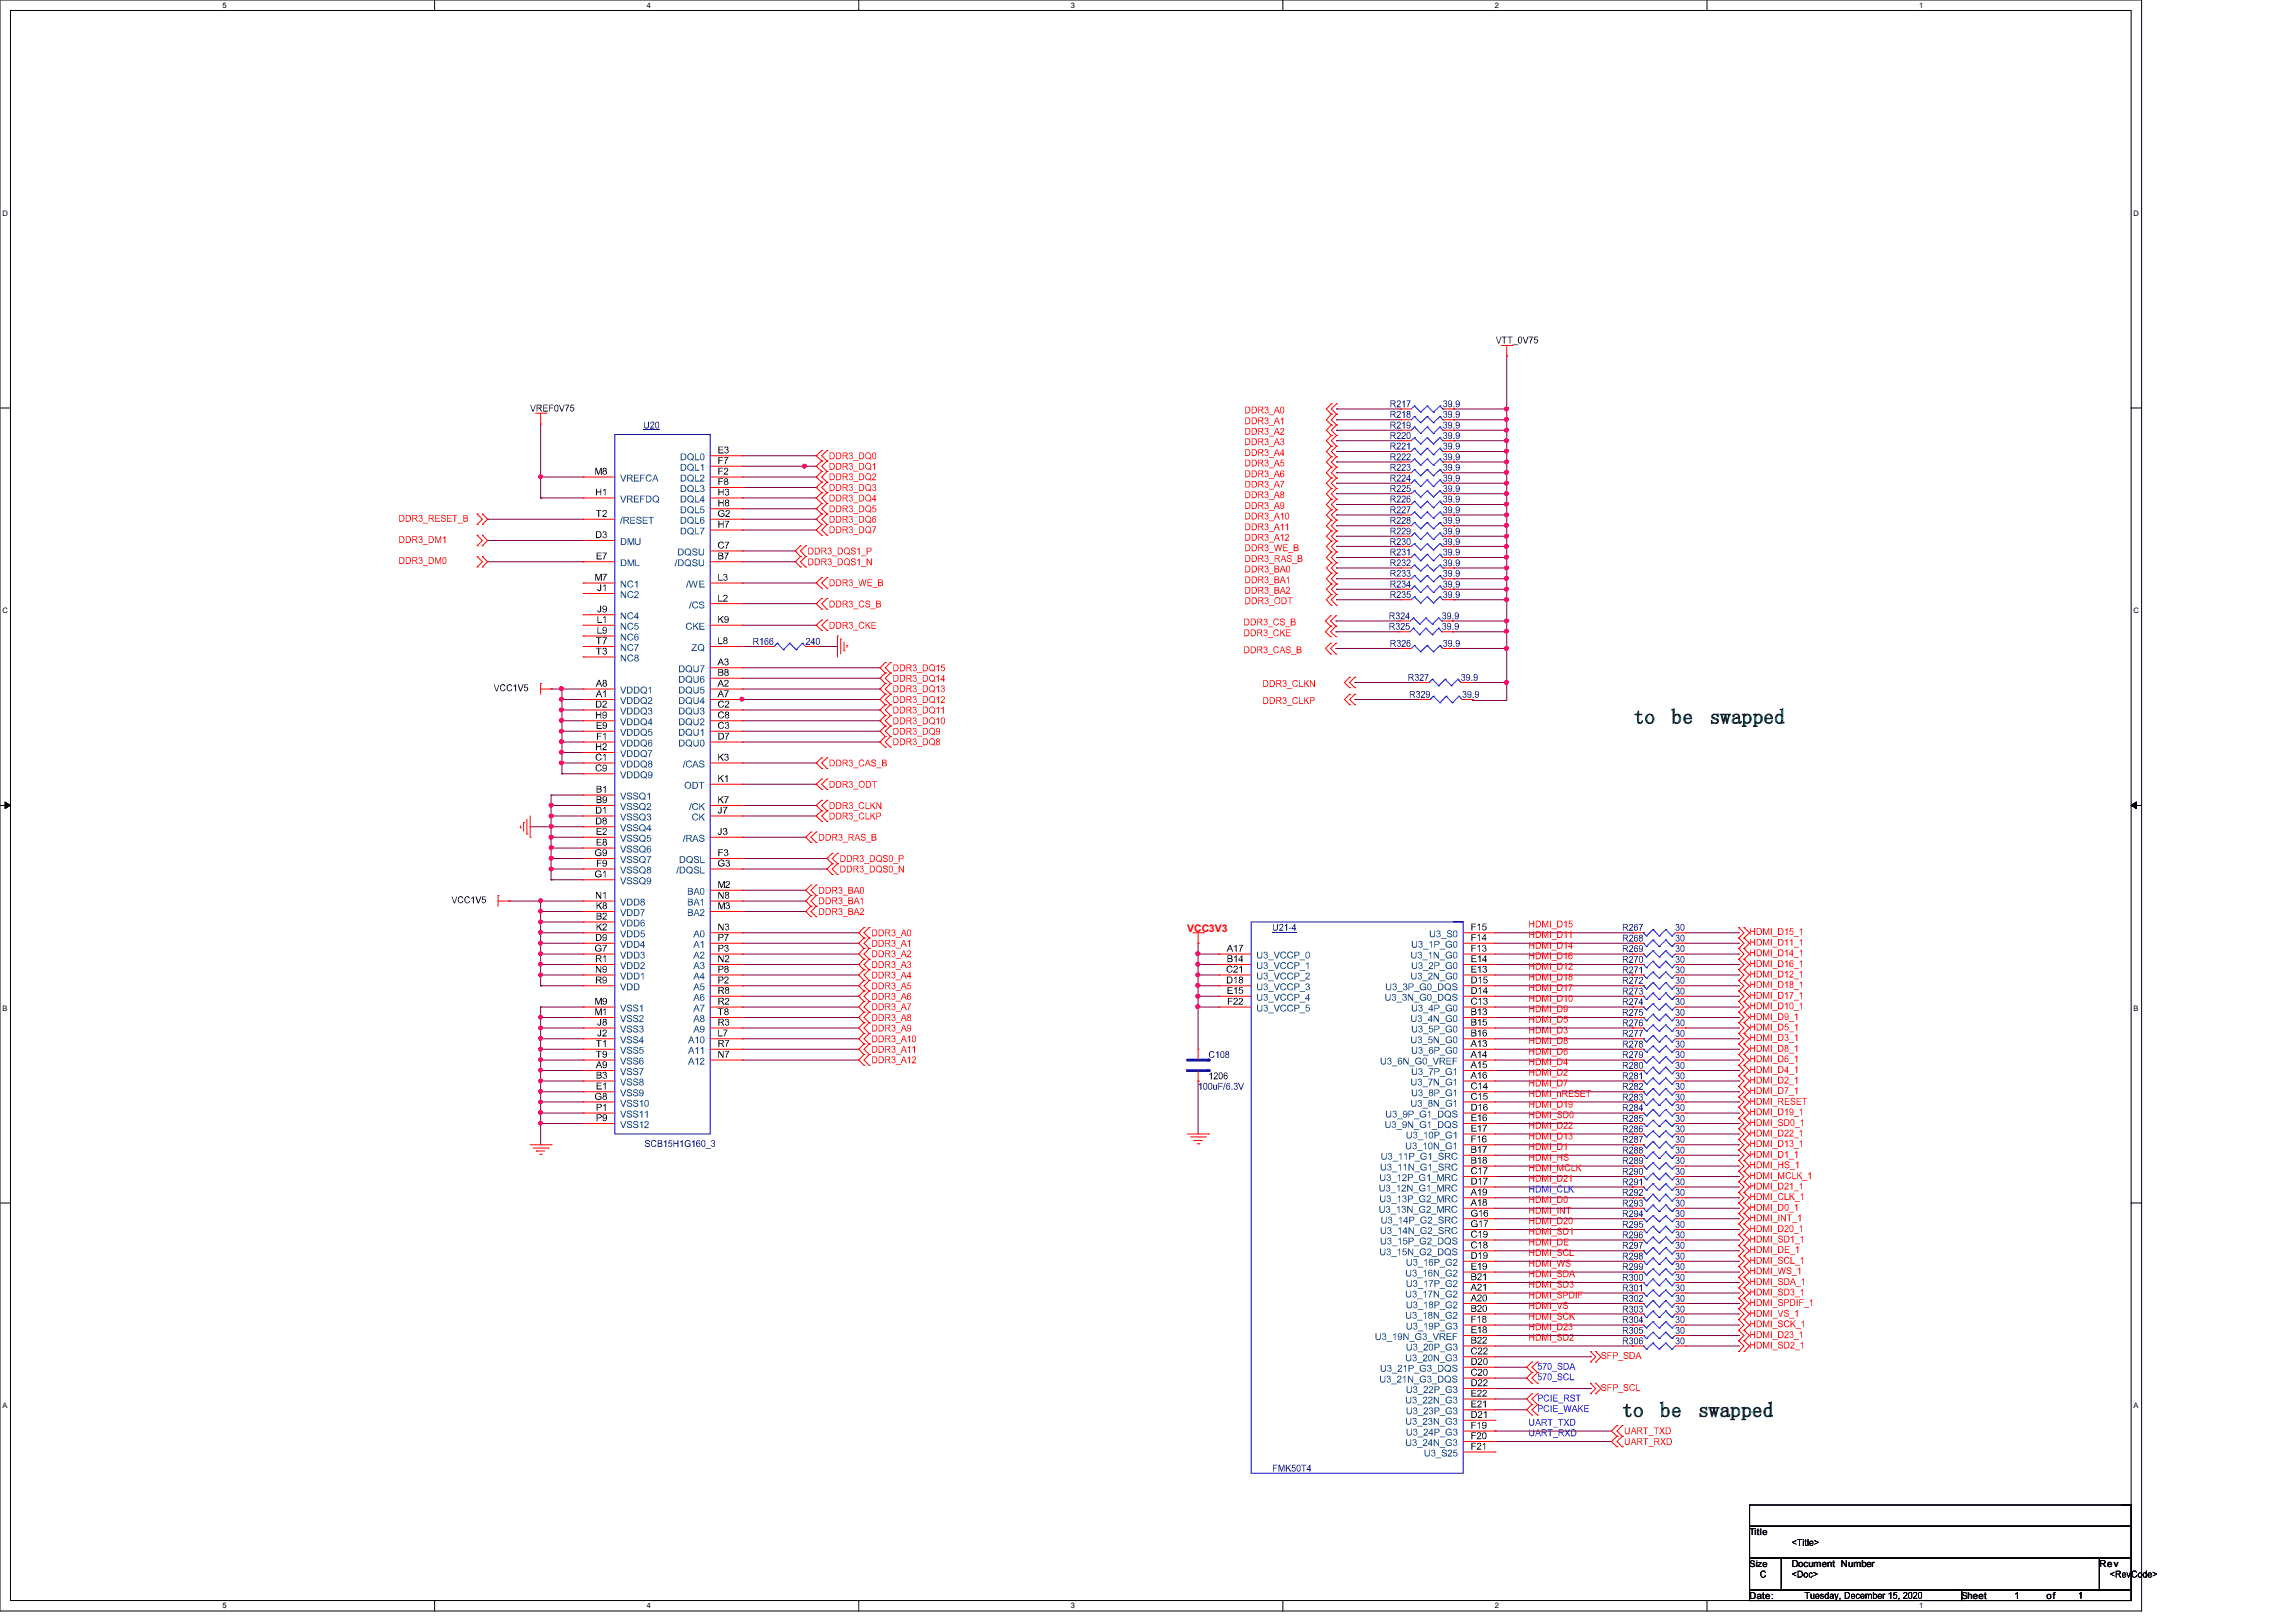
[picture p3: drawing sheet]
<svg xmlns="http://www.w3.org/2000/svg" width="297mm" height="210mm" viewBox="0 0 297 210" stroke-linecap="round" stroke-linejoin="round" font-family="sans-serif">
<defs><g id="words">
<g font-size="2.7" fill="#008000">
<text x="211.3" y="93.6">to</text>
<text x="216.2" y="93.6">be</text>
<text x="221.1" y="93.6">swapped</text>
<text x="209.8" y="183.3">to</text>
<text x="214.7" y="183.3">be</text>
<text x="219.7" y="183.3">swapped</text>
</g>
<text font-size="1.4" fill="#f00" x="153.6" y="120.6">VCC3V3</text>
<g font-size="1.2">
<text x="226.3" y="198.6">Title</text>
<text x="226.3" y="202.7">Size</text>
<text x="231.8" y="202.7">Document Number</text>
<text x="271.6" y="202.7">Rev</text>
<text x="226.3" y="206.9">Date:</text>
<text x="253.7" y="206.9">Sheet</text>
<text x="264.7" y="206.9">of</text>
</g>
<g font-size="1">
<text x="28.8" y="1">5</text>
<text x="83.7" y="1">4</text>
<text x="138.5" y="1">3</text>
<text x="193.4" y="1">2</text>
<text x="248.2" y="1">1</text>
<text x=".3" y="27.9">D</text>
<text x="276" y="27.9">D</text>
<text x=".3" y="79.4">C</text>
<text x="276" y="79.4">C</text>
<text x=".3" y="130.8">B</text>
<text x="276" y="130.8">B</text>
<text x=".3" y="182.2">A</text>
<text x="276" y="182.2">A</text>
<text x="28.8" y="208.1">5</text>
<text x="83.7" y="208.1">4</text>
<text x="138.5" y="208.1">3</text>
<text x="193.4" y="208.1">2</text>
<text x="248.2" y="208.1">1</text>
</g>
</g></defs>
<path d="M0 0h277v208.4h-277zM1.4 1.4h274.3v205.7h-274.3z" fill="none" stroke="#000" stroke-width=".13"/>
<g fill="#fff">
<path d="M28.8 .1h.5v1.1h-.5z"/>
<path d="M28.8 207.2h.5v1.1h-.5z"/>
</g>
<path d="M56.2 0v1.4M56.2 207.1v1.3" fill="none" stroke="#000" stroke-width=".13"/>
<g fill="#fff">
<path d="M83.7 .1h.5v1.1h-.5z"/>
<path d="M83.7 207.2h.5v1.1h-.5z"/>
</g>
<path d="M111.1 0v1.4M111.1 207.1v1.3" fill="none" stroke="#000" stroke-width=".13"/>
<g fill="#fff">
<path d="M138.5 .1h.5v1.1h-.5z"/>
<path d="M138.5 207.2h.5v1.1h-.5z"/>
</g>
<path d="M165.9 0v1.4M165.9 207.1v1.3" fill="none" stroke="#000" stroke-width=".13"/>
<g fill="#fff">
<path d="M193.4 .1h.5v1.1h-.5z"/>
<path d="M193.4 207.2h.5v1.1h-.5z"/>
</g>
<path d="M220.8 0v1.4M220.8 207.1v1.3" fill="none" stroke="#000" stroke-width=".13"/>
<g fill="#fff">
<path d="M248.2 .1h.6v1.1h-.6z"/>
<path d="M248.2 207.2h.6v1.1h-.6z"/>
<path d="M.3 27.1h.8v1.1h-.8z"/>
<path d="M276 27.1h.7v1.1h-.7z"/>
<path d="M.3 78.5h.8v1h-.8z"/>
<path d="M276 78.5h.7v1h-.7z"/>
</g>
<path d="M0 52.8h1.4M275.7 52.8h1.3" fill="none" stroke="#000" stroke-width=".13"/>
<g fill="#fff">
<path d="M.3 129.9h.7v1.1h-.7z"/>
<path d="M276 129.9h.6v1.1h-.6z"/>
</g>
<path d="M0 104.2h1.4M275.7 104.2h1.3" fill="none" stroke="#000" stroke-width=".13"/>
<path d="M.7 103.8l.7 .4-.7 .4zM275.7 104.2l.7-.4v.8z" fill="#000"/>
<g fill="#000">
<path d="M1.2 104.1h.2l-.1 .2-.1-.1zM1.1 104l.2 .1v.1l-.2-.1zM.9 104l.1-.1 .2 .2h-.1zM.9 103.9l.2 .1-.3-.1zM.7 103.8l.2 .1v.1l-.2-.1zM.6 103.8l.1-.1 .1 .2h-.1zM.6 103.7l.1 .1h-.1h.1v.2l-.1-.1zM.6 103.9h.1v.2h-.1zM.6 104l.1 .1v.1h-.1zM.6 104.1l.1 .1v.1h-.1zM.6 104.3h.1v.2l-.1-.1zM.6 104.4h.1v.2h-.1zM.6 104.5l.1 .1-.1-.1h.2l-.2 .1zM.7 104.5l.2-.1-.1 .2zM.8 104.4h.3l-.2 .1h-.1zM.9 104.4l.2-.1 .1 .1-.2 .1zM1.1 104.3l.1-.1 .1 .1-.2 .1zM1.1 104.3l.2-.2v.2l.1-.1-.2 .1z"/>
<path d="M275.6 104.1h.2v.1l-.1 .1zM275.7 104.1l.2-.1v.1l-.2 .1zM275.8 104h.3l-.2 .1zM276 103.9h.1h.1l-.2 .2-.1-.1zM276.1 103.9l.1-.1 .1 .1-.2 .1zM276.1 103.8h.3l-.1 .1zM276.3 103.7h.1v.3l-.1-.1v-.1h.1h-.1zM276.3 103.9h.1v.2h-.1zM276.3 104l.1 .1v.1h-.1zM276.3 104.1l.1 .1v.1h-.1zM276.3 104.3h.1v.2l-.1-.1zM276.3 104.4h.1v.2h-.1zM276.2 104.5h.2l-.1 .1 .1-.1v.1h-.2zM276.1 104.4l.2 .1-.1 .1-.1-.1zM275.9 104.4l.3 .1h-.1zM275.9 104.3l.2 .1-.1 .1-.2-.1zM275.7 104.2l.2 .1-.1 .1zM275.6 104.2l.2 .1-.2-.1z"/>
</g>
<g fill="#fff">
<path d="M.3 181.4h.7v1.1h-.7z"/>
<path d="M276 181.4h.6v1.1h-.6z"/>
</g>
<path d="M0 155.7h1.4M275.7 155.7h1.3" fill="none" stroke="#000" stroke-width=".13"/>
<g fill="none" stroke="#800040" stroke-width=".13">
<path d="M96 78.1h9.6M96 75.4h9.6M96 71.3h6.9M96 72.7h6.9M102.9 71.3h.1M102.9 72.7h.1M105.6 78.1h.1M105.6 75.4h.1M96 83.7h.1M96 98.7h9.6M96 83.7h2.7M105.6 98.7h.1"/>
<path d="M96 117.9h8.2M96 116.6h8.2M96 115.2h8.2M96 108.3h8.2M96 105.6h9.6M96 101.5h9.6M96 112.4h11M96 111.1h11M104.2 117.9h.1M104.2 116.6h.1M104.2 115.2h.1M104.2 108.3h.1"/>
<path d="M105.6 105.6h.1M105.6 101.5h.1M107 112.4h.1M107 111.1h.1M69.9 137.2h.1M69.9 137.2h5.5"/>
</g>
<path d="M69.7 136.9h.2l.2 .1v.3l-.2 .1-.2-.1z" fill-rule="evenodd" fill="#f0f"/>
<path d="M70.1 136.9v.4l-.2 .1-.2-.1v-.2v-.2h.2l.2 .1v.1" fill="none" stroke="#f0f" stroke-width=".13"/>
<path d="M69.9 138.5h.1M69.9 137.2v1.3M69.9 138.5h5.5" fill="none" stroke="#800040" stroke-width=".13"/>
<circle cx="69.9" cy="138.5" r=".25" fill="#f0f"/>
<path d="M70.1 138.3v.3l-.2 .1-.2-.1v-.1v-.2l.2-.1 .2 .1v.2" fill="none" stroke="#f0f" stroke-width=".13"/>
<path d="M69.9 139.9h.1M69.9 138.5v1.4M69.9 139.9h5.5" fill="none" stroke="#800040" stroke-width=".13"/>
<path d="M69.7 139.7l.2-.1 .2 .1v.3l-.2 .1-.2-.1z" fill-rule="evenodd" fill="#f0f"/>
<path d="M70.1 139.7v.3l-.2 .1-.2-.1v-.1v-.2l.2-.1 .2 .1v.2" fill="none" stroke="#f0f" stroke-width=".13"/>
<path d="M69.9 122h.1M69.9 139.9v1.4M69.9 122h5.5M69.9 141.3h.1" fill="none" stroke="#800040" stroke-width=".13"/>
<path d="M69.7 121.9l.2-.1 .2 .1v.3l-.2 .1-.2-.1z" fill-rule="evenodd" fill="#f0f"/>
<path d="M70.1 121.9v.3l-.2 .1-.2-.1v-.2v-.1l.2-.1 .2 .1v.1" fill="none" stroke="#f0f" stroke-width=".13"/>
<path d="M69.9 119.3h.1M69.9 117.9v1.4M69.9 120.7h.1M69.9 120.7h5.5" fill="none" stroke="#800040" stroke-width=".13"/>
<path d="M69.7 120.5l.2-.1 .2 .1v.3l-.2 .1-.2-.1z" fill-rule="evenodd" fill="#f0f"/>
<path d="M70.1 120.5v.3l-.2 .1-.2-.1v-.2v-.1l.2-.1 .2 .1v.1" fill="none" stroke="#f0f" stroke-width=".13"/>
<path d="M69.9 119.3h.1M69.9 119.3h5.5M69.9 122h.1M69.9 120.7v1.3" fill="none" stroke="#800040" stroke-width=".13"/>
<path d="M69.7 119.1l.2-.1 .2 .2v.3h-.2h-.2z" fill-rule="evenodd" fill="#f0f"/>
<path d="M70.1 119.1v.4h-.2h-.2v-.2v-.2l.2-.1 .2 .2v.1" fill="none" stroke="#f0f" stroke-width=".13"/>
<path d="M69.9 119.3v1.4M71.3 108.3h.1M71.3 105.6h.1M71.3 108.3h4.1M71.3 104.2v1.4M69.9 120.7h.1" fill="none" stroke="#800040" stroke-width=".13"/>
<circle cx="71.3" cy="104.2" r=".26" fill="#f0f"/>
<path d="M71.5 104.1v.3h-.2a.25 .25 0 0 1-.3-.2 .25 .25 0 0 1 .3-.3l.2 .1v.2" fill="none" stroke="#f0f" stroke-width=".13"/>
<circle cx="71.3" cy="105.6" r=".26" fill="#f0f"/>
<path d="M71.5 105.4v.4h-.2a.26 .26 0 0 1-.3-.2 .26 .26 0 0 1 .3-.3 .26 .26 0 0 1 .2 .3" fill="none" stroke="#f0f" stroke-width=".13"/>
<path d="M71.3 107h.1M71.3 108.3h.1M71.3 107h4.1M71.3 107v1.3" fill="none" stroke="#800040" stroke-width=".13"/>
<circle cx="71.3" cy="108.3" r=".26" fill="#f0f"/>
<path d="M71.5 108.2v.3l-.2 .1a.26 .26 0 0 1-.3-.3 .26 .26 0 0 1 .3-.2 .26 .26 0 0 1 .2 .2" fill="none" stroke="#f0f" stroke-width=".13"/>
<path d="M72.7 94.6h.1M72.7 91.9h.1M72.7 93.3h.1M72.7 94.6h2.7M72.7 90.5v2.8M72.7 91.9h2.7M71.3 105.6h.1M71.3 107h.1M71.3 105.6h4.1M71.3 105.6v1.4" fill="none" stroke="#800040" stroke-width=".13"/>
<circle cx="72.6" cy="91.9" r=".25" fill="#f0f"/>
<path d="M72.9 91.7a.3 .3 0 0 1-.3 .4l-.2-.1-.1-.1a.25 .25 0 0 1 .3-.3 .25 .25 0 0 1 .3 .3" fill="none" stroke="#f0f" stroke-width=".13"/>
<circle cx="72.6" cy="93.2" r=".25" fill="#f0f"/>
<path d="M72.9 93a.3 .3 0 0 1-.3 .5l-.2-.1-.1-.2a.25 .25 0 0 1 .3-.2 .25 .25 0 0 1 .3 .2" fill="none" stroke="#f0f" stroke-width=".13"/>
<path d="M63.1 67.2h.1M63.1 67.2h12.3M69.9 64.4h.1M69.9 61.7h.1M69.9 64.4h5.5M69.9 61.7h5.5M72.7 93.3h.1M72.7 94.6h.1M72.7 93.3h2.7M72.7 93.3v1.3" fill="none" stroke="#800040" stroke-width=".13"/>
<path d="M69.7 61.5l.2-.1 .2 .1v.4h-.2h-.2z" fill-rule="evenodd" fill="#f0f"/>
<path d="M70.1 61.5v.4h-.2h-.2v-.2v-.2l.2-.1 .2 .1v.2" fill="none" stroke="#f0f" stroke-width=".13"/>
<path d="M69.9 64.4h.1M69.9 61.7v2.7M69.9 135.8h.1M69.9 135.8h5.5" fill="none" stroke="#800040" stroke-width=".13"/>
<path d="M69.7 135.6l.2-.1 .2 .1v.3l-.2 .1-.2-.1z" fill-rule="evenodd" fill="#f0f"/>
<path d="M70.1 135.6v.3l-.2 .1-.2-.1v-.1v-.2l.2-.1 .2 .1v.2" fill="none" stroke="#f0f" stroke-width=".13"/>
<path d="M69.9 137.2h.1M69.9 134.4h.1M69.9 135.8v1.4M69.9 134.4h5.5" fill="none" stroke="#800040" stroke-width=".13"/>
<path d="M69.7 134.2l.2-.1 .2 .1v.3l-.2 .1-.2-.1z" fill-rule="evenodd" fill="#f0f"/>
<path d="M70.1 134.2v.3l-.2 .1-.2-.1v-.1v-.2l.2-.1 .2 .1v.2" fill="none" stroke="#f0f" stroke-width=".13"/>
<path d="M69.9 135.8h.1M69.9 133h.1M69.9 134.4v1.4M69.9 133h5.5" fill="none" stroke="#800040" stroke-width=".13"/>
<path d="M69.7 132.8h.2l.2 .1v.3l-.2 .1-.2-.1z" fill-rule="evenodd" fill="#f0f"/>
<path d="M70.1 132.8v.4l-.2 .1-.2-.1v-.2v-.2h.2l.2 .1v.1" fill="none" stroke="#f0f" stroke-width=".13"/>
<path d="M69.9 134.4h.1M69.9 131.7h.1M69.9 133v1.4M69.9 131.7h5.5" fill="none" stroke="#800040" stroke-width=".13"/>
<circle cx="69.9" cy="131.6" r=".25" fill="#f0f"/>
<path d="M70.1 131.5v.3l-.2 .1-.2-.1v-.2v-.2h.2h.2v.2" fill="none" stroke="#f0f" stroke-width=".13"/>
<path d="M69.9 133h.1M69.9 130.3h.1M69.9 131.7h.1M69.9 127.6h.1M69.9 126.2h.1M69.9 130.3v2.7M69.9 130.3h5.5M69.9 127.6h5.5M69.9 126.2h5.5" fill="none" stroke="#800040" stroke-width=".13"/>
<path d="M69.7 126l.2-.1 .2 .1v.3l-.2 .1-.2-.1z" fill-rule="evenodd" fill="#f0f"/>
<path d="M70.1 126v.3l-.2 .1-.2-.1v-.1v-.2l.2-.1 .2 .1v.2" fill="none" stroke="#f0f" stroke-width=".13"/>
<path d="M65.8 116.6h.1M65.8 116.6h4.1M69.9 117.9h.1M69.9 117.9h5.5M71.3 102.9h.1M71.3 104.2h.1M71.3 104.2h4.1M71.3 102.9h4.1M71.3 102.9v1.3M75.4 104.2h.1M69.9 127.6h.1M69.9 126.2v1.4" fill="none" stroke="#800040" stroke-width=".13"/>
<circle cx="69.9" cy="117.9" r=".25" fill="#f0f"/>
<path d="M70.1 117.8v.3l-.2 .1-.2-.1v-.2v-.2l.2-.1 .2 .1v.2" fill="none" stroke="#f0f" stroke-width=".13"/>
<path d="M69.9 116.6h.1M69.9 116.6h5.5" fill="none" stroke="#800040" stroke-width=".13"/>
<path d="M69.7 116.4l.2-.1 .2 .1v.3l-.2 .1-.2-.1z" fill-rule="evenodd" fill="#f0f"/>
<path d="M70.1 116.4v.3l-.2 .1-.2-.1v-.2v-.1l.2-.1 .2 .1v.1" fill="none" stroke="#f0f" stroke-width=".13"/>
<path d="M69.9 54.9v6.8M69.9 61.7h.1M72.7 90.5h.1M72.7 90.5h2.7M105.6 83.7h.1M105.6 83.7h2.7M69.9 117.9h.1M69.9 116.6v1.3" fill="none" stroke="#800040" stroke-width=".13"/>
<circle cx="72.6" cy="90.5" r=".25" fill="#f0f"/>
<path d="M72.9 90.3a.29 .29 0 0 1-.3 .4l-.2-.1-.1-.1 .1-.2 .3-.1 .2 .3" fill="none" stroke="#f0f" stroke-width=".13"/>
<path d="M71.3 89.2h.1M71.3 89.2h4.1M72.7 89.2h.1" fill="none" stroke="#800040" stroke-width=".13"/>
<circle cx="72.6" cy="89.1" r=".25" fill="#f0f"/>
<path d="M72.9 88.9a.3 .3 0 0 1-.3 .5l-.2-.1-.1-.2a.25 .25 0 0 1 .3-.2 .25 .25 0 0 1 .3 .2" fill="none" stroke="#f0f" stroke-width=".13"/>
<path d="M194.9 46.1h.1M194.9 46.1v6.8M188 68h.1M188 68h6.9M72.7 90.5h.1M72.7 89.2v1.3" fill="none" stroke="#800040" stroke-width=".13"/>
<circle cx="194.9" cy="68" r=".26" fill="#f0f"/>
<path d="M195.1 67.8l-.1 .4h-.1a.26 .26 0 0 1-.3-.2 .26 .26 0 0 1 .3-.3 .26 .26 0 0 1 .2 .3" fill="none" stroke="#f0f" stroke-width=".13"/>
<path d="M188 66.6h.1M188 66.6h6.9" fill="none" stroke="#800040" stroke-width=".13"/>
<circle cx="194.9" cy="66.6" r=".26" fill="#f0f"/>
<path d="M195.1 66.5l-.1 .3-.1 .1a.26 .26 0 0 1-.3-.3 .26 .26 0 0 1 .3-.2 .26 .26 0 0 1 .2 .2" fill="none" stroke="#f0f" stroke-width=".13"/>
<path d="M188 65.3h.1M188 65.3h6.9M194.9 66.6h.1M194.9 66.6v1.4" fill="none" stroke="#800040" stroke-width=".13"/>
<circle cx="194.9" cy="65.2" r=".26" fill="#f0f"/>
<path d="M195.1 65.1l-.1 .3-.1 .1a.26 .26 0 0 1-.3-.3 .26 .26 0 0 1 .3-.2 .26 .26 0 0 1 .2 .2" fill="none" stroke="#f0f" stroke-width=".13"/>
<path d="M188 63.9h.1M188 63.9h6.9M194.9 65.3h.1M194.9 65.3v1.3" fill="none" stroke="#800040" stroke-width=".13"/>
<circle cx="194.9" cy="63.9" r=".26" fill="#f0f"/>
<path d="M195.1 63.7l-.1 .4h-.1a.26 .26 0 0 1-.3-.2 .26 .26 0 0 1 .3-.3 .26 .26 0 0 1 .2 .3" fill="none" stroke="#f0f" stroke-width=".13"/>
<path d="M188 62.5h.1M188 62.5h6.9M194.9 63.9h.1M194.9 63.9v1.4" fill="none" stroke="#800040" stroke-width=".13"/>
<circle cx="194.9" cy="62.5" r=".26" fill="#f0f"/>
<path d="M195.1 62.4l-.1 .3-.1 .1a.26 .26 0 0 1-.3-.3 .26 .26 0 0 1 .3-.2 .26 .26 0 0 1 .2 .2" fill="none" stroke="#f0f" stroke-width=".13"/>
<path d="M188 61.2h.1M188 61.2h6.9M194.9 62.5h.1M194.9 62.5v1.4" fill="none" stroke="#800040" stroke-width=".13"/>
<circle cx="194.9" cy="61.1" r=".26" fill="#f0f"/>
<path d="M195.1 61l-.1 .3-.1 .1a.26 .26 0 0 1-.3-.3 .26 .26 0 0 1 .3-.2 .26 .26 0 0 1 .2 .2" fill="none" stroke="#f0f" stroke-width=".13"/>
<path d="M188 59.8h.1M188 59.8h6.9M194.9 61.2h.1M194.9 61.2v1.3" fill="none" stroke="#800040" stroke-width=".13"/>
<circle cx="194.9" cy="59.8" r=".26" fill="#f0f"/>
<path d="M195.1 59.6l-.1 .3-.1 .1a.26 .26 0 0 1-.3-.2 .26 .26 0 0 1 .3-.3 .26 .26 0 0 1 .2 .3" fill="none" stroke="#f0f" stroke-width=".13"/>
<path d="M188 58.4h.1M188 58.4h6.9M194.9 59.8h.1M194.9 59.8v1.4" fill="none" stroke="#800040" stroke-width=".13"/>
<circle cx="194.9" cy="58.4" r=".26" fill="#f0f"/>
<path d="M195.1 58.2l-.1 .4h-.1a.26 .26 0 0 1-.3-.2 .26 .26 0 0 1 .3-.3 .26 .26 0 0 1 .2 .3" fill="none" stroke="#f0f" stroke-width=".13"/>
<path d="M188 57h.1M188 57h6.9M194.9 58.4h.1M194.9 58.4v1.4" fill="none" stroke="#800040" stroke-width=".13"/>
<circle cx="194.9" cy="57" r=".26" fill="#f0f"/>
<path d="M195.1 56.9l-.1 .3-.1 .1a.26 .26 0 0 1-.3-.3 .26 .26 0 0 1 .3-.2 .26 .26 0 0 1 .2 .2" fill="none" stroke="#f0f" stroke-width=".13"/>
<path d="M188 55.7h.1M188 55.7h6.9M194.9 57h.1M194.9 57v1.4" fill="none" stroke="#800040" stroke-width=".13"/>
<circle cx="194.9" cy="55.7" r=".26" fill="#f0f"/>
<path d="M195.1 55.5l-.1 .3-.1 .1a.26 .26 0 0 1-.3-.2 .26 .26 0 0 1 .3-.3 .26 .26 0 0 1 .2 .3" fill="none" stroke="#f0f" stroke-width=".13"/>
<path d="M188 54.3h.1M188 52.9h.1M188 54.3h6.9M188 52.9h6.9M194.9 55.7h.1M194.9 54.3h.1M194.9 52.9h.1M194.9 52.9v4.1" fill="none" stroke="#800040" stroke-width=".13"/>
<circle cx="194.9" cy="54.3" r=".26" fill="#f0f"/>
<path d="M195.1 54.1l-.1 .3-.1 .1a.26 .26 0 0 1-.3-.2 .26 .26 0 0 1 .3-.3 .26 .26 0 0 1 .2 .3" fill="none" stroke="#f0f" stroke-width=".13"/>
<circle cx="194.9" cy="52.9" r=".26" fill="#f0f"/>
<path d="M195.1 52.7l-.1 .4-.1 .1a.26 .26 0 0 1-.3-.3 .26 .26 0 0 1 .3-.2 .26 .26 0 0 1 .2 .2" fill="none" stroke="#f0f" stroke-width=".13"/>
<g fill="none" stroke="#800040" stroke-width=".13">
<path d="M172.9 59.8h.1M172.9 58.4h.1M172.9 57h.1M172.9 55.7h.1M172.9 54.3h.1M172.9 52.9h.1M172.9 59.8h8.3M172.9 58.4h8.3M172.9 57h8.3M172.9 55.7h8.3M172.9 54.3h8.3M172.9 52.9h8.3"/>
<path d="M172.9 68h.1M172.9 66.6h.1M172.9 65.3h.1M172.9 63.9h.1M172.9 62.5h.1M172.9 61.2h.1M172.9 68h8.3M172.9 66.6h8.3M172.9 65.3h8.3M172.9 63.9h8.3M172.9 62.5h8.3M172.9 61.2h8.3"/>
<path d="M188 69.4h.1M188 69.4h6.9"/>
</g>
<circle cx="194.9" cy="69.4" r=".26" fill="#f0f"/>
<path d="M195.1 69.2l-.1 .4h-.1a.26 .26 0 0 1-.3-.2 .26 .26 0 0 1 .3-.3 .26 .26 0 0 1 .2 .3" fill="none" stroke="#f0f" stroke-width=".13"/>
<path d="M172.9 69.4h.1M172.9 70.7h.1M172.9 72.1h.1M172.9 69.4h8.3M172.9 70.7h8.3M172.9 72.1h8.3M188 70.7h.1M188 70.7h6.9M194.9 68h.1M194.9 68v1.4" fill="none" stroke="#800040" stroke-width=".13"/>
<circle cx="194.9" cy="70.7" r=".26" fill="#f0f"/>
<path d="M195.1 70.6a.27 .27 0 0 1-.2 .3 .27 .27 0 0 1-.3-.2l.1-.2 .2-.1 .1 .1 .1 .2" fill="none" stroke="#f0f" stroke-width=".13"/>
<path d="M188 72.1h.1M188 72.1h6.9M194.9 69.4h.1M194.9 69.4v1.3" fill="none" stroke="#800040" stroke-width=".13"/>
<circle cx="194.9" cy="72.1" r=".26" fill="#f0f"/>
<path d="M195.1 71.9l-.1 .4h-.1a.26 .26 0 0 1-.3-.2 .26 .26 0 0 1 .3-.3 .26 .26 0 0 1 .2 .3" fill="none" stroke="#f0f" stroke-width=".13"/>
<path d="M188 73.5h.1M188 73.5h6.9M194.9 70.7h.1M194.9 70.7v1.4" fill="none" stroke="#800040" stroke-width=".13"/>
<circle cx="194.9" cy="73.5" r=".26" fill="#f0f"/>
<path d="M195.1 73.3l-.1 .4h-.1a.26 .26 0 0 1-.3-.2 .26 .26 0 0 1 .3-.3 .26 .26 0 0 1 .2 .3" fill="none" stroke="#f0f" stroke-width=".13"/>
<path d="M188 74.9h.1M188 74.9h6.9M194.9 72.1h.1M194.9 72.1v1.4" fill="none" stroke="#800040" stroke-width=".13"/>
<circle cx="194.9" cy="74.8" r=".26" fill="#f0f"/>
<path d="M195.1 74.7l-.1 .3-.1 .1a.26 .26 0 0 1-.3-.3 .26 .26 0 0 1 .3-.2 .26 .26 0 0 1 .2 .2" fill="none" stroke="#f0f" stroke-width=".13"/>
<path d="M172.9 73.5h.1M172.9 74.9h.1M172.9 73.5h8.3M172.9 74.9h8.3M188 76.2h.1M188 76.2h6.9M194.9 73.5h.1M194.9 73.5v1.4" fill="none" stroke="#800040" stroke-width=".13"/>
<circle cx="194.9" cy="76.2" r=".26" fill="#f0f"/>
<path d="M195.1 76.1l-.1 .3-.1 .1a.26 .26 0 0 1-.3-.3 .26 .26 0 0 1 .3-.2 .26 .26 0 0 1 .2 .2" fill="none" stroke="#f0f" stroke-width=".13"/>
<path d="M172.9 76.2h.1M172.9 77.6h.1M172.9 76.2h8.3M172.9 77.6h8.3M188 77.6h.1M194.9 74.9h.1M194.9 76.2h.1M194.9 74.9v2.7h-6.9M72.7 96h.1M72.7 94.6h.1M72.7 96h2.7M72.7 94.6v1.4" fill="none" stroke="#800040" stroke-width=".13"/>
<circle cx="72.6" cy="96" r=".25" fill="#f0f"/>
<path d="M72.9 95.8a.3 .3 0 0 1-.3 .4l-.2-.1-.1-.1a.25 .25 0 0 1 .3-.3 .25 .25 0 0 1 .3 .3" fill="none" stroke="#f0f" stroke-width=".13"/>
<circle cx="72.6" cy="94.6" r=".25" fill="#f0f"/>
<path d="M72.9 94.4a.3 .3 0 0 1-.3 .5l-.2-.1-.1-.2a.25 .25 0 0 1 .3-.2 .25 .25 0 0 1 .3 .2" fill="none" stroke="#f0f" stroke-width=".13"/>
<path d="M71.3 109.7h.1M71.3 108.3h.1M71.3 109.7h4.1M71.3 108.3v1.4M69.9 123.4h.1M69.9 123.4h5.5" fill="none" stroke="#800040" stroke-width=".13"/>
<path d="M69.7 123.2l.2-.1 .2 .2v.3l-.2 .1-.2-.1z" fill-rule="evenodd" fill="#f0f"/>
<path d="M70.1 123.2v.4l-.2 .1-.2-.1v-.2v-.2l.2-.1 .2 .2v.1" fill="none" stroke="#f0f" stroke-width=".13"/>
<path d="M69.9 122h.1M69.9 124.8h.1M69.9 122v1.4M69.9 124.8h5.5" fill="none" stroke="#800040" stroke-width=".13"/>
<circle cx="69.9" cy="124.7" r=".25" fill="#f0f"/>
<path d="M70.1 124.6v.3l-.2 .1-.2-.1v-.1v-.2l.2-.1 .2 .1v.2" fill="none" stroke="#f0f" stroke-width=".13"/>
<path d="M69.9 123.4h.1M69.9 126.2h.1M69.9 123.4v2.8M69.9 145.4h.1M69.9 145.4h5.5" fill="none" stroke="#800040" stroke-width=".13"/>
<circle cx="69.9" cy="145.3" r=".25" fill="#f0f"/>
<path d="M70.1 145.2v.3l-.2 .1-.2-.1v-.2v-.1l.2-.1 .2 .1v.1" fill="none" stroke="#f0f" stroke-width=".13"/>
<path d="M69.9 148.1h.1M69.9 144h.1M69.9 145.4v2.7M69.9 144h5.5" fill="none" stroke="#800040" stroke-width=".13"/>
<path d="M69.7 143.8l.2-.1 .2 .1v.3l-.2 .1-.2-.1z" fill-rule="evenodd" fill="#f0f"/>
<path d="M70.1 143.8a.28 .28 0 0 1-.2 .4l-.2-.1v-.3l.2-.1 .2 .1v.1" fill="none" stroke="#f0f" stroke-width=".13"/>
<path d="M69.9 145.4h.1M69.9 142.6h.1M69.9 144v1.4M69.9 142.6h5.5" fill="none" stroke="#800040" stroke-width=".13"/>
<path d="M69.7 142.4l.2-.1 .2 .1v.3l-.2 .1h-.2z" fill-rule="evenodd" fill="#f0f"/>
<path d="M70.1 142.5a.28 .28 0 0 1-.2 .3h-.2v-.4l.2-.1 .2 .1v.2" fill="none" stroke="#f0f" stroke-width=".13"/>
<path d="M69.9 144h.1M69.9 141.3h.1M69.9 142.6v1.4M69.9 141.3h5.5" fill="none" stroke="#800040" stroke-width=".13"/>
<path d="M69.7 141h.2l.2 .1v.3l-.2 .1-.2-.1z" fill-rule="evenodd" fill="#f0f"/>
<path d="M70.1 141.1v.3l-.2 .1-.2-.1v-.2v-.2h.2l.2 .1v.1" fill="none" stroke="#f0f" stroke-width=".13"/>
<path d="M71.3 113.8h.1M71.3 111.1h.1M71.3 113.8h4.1M71.3 109.7v1.4M69.9 142.6h.1M69.9 141.3v1.3" fill="none" stroke="#800040" stroke-width=".13"/>
<circle cx="71.3" cy="109.7" r=".26" fill="#f0f"/>
<path d="M71.5 109.5v.4h-.2a.26 .26 0 0 1-.3-.2 .26 .26 0 0 1 .3-.3 .26 .26 0 0 1 .2 .3" fill="none" stroke="#f0f" stroke-width=".13"/>
<circle cx="71.3" cy="111" r=".26" fill="#f0f"/>
<path d="M71.5 110.9v.3l-.2 .1a.25 .25 0 0 1-.3-.3 .25 .25 0 0 1 .3-.2l.2 .1v.1" fill="none" stroke="#f0f" stroke-width=".13"/>
<path d="M71.3 112.4h.1M71.3 112.4h4.1" fill="none" stroke="#800040" stroke-width=".13"/>
<circle cx="71.3" cy="112.4" r=".26" fill="#f0f"/>
<path d="M71.5 112.3v.3l-.2 .1a.26 .26 0 0 1-.3-.3 .26 .26 0 0 1 .3-.2 .26 .26 0 0 1 .2 .2" fill="none" stroke="#f0f" stroke-width=".13"/>
<path d="M68.6 107h2.7M71.3 113.8h.1M71.3 111.1h.1M71.3 112.4h.1M71.3 107h.1M71.3 111.1v2.7M71.3 111.1h4.1" fill="none" stroke="#800040" stroke-width=".13"/>
<circle cx="71.3" cy="106.9" r=".26" fill="#f0f"/>
<path d="M71.5 106.8v.3l-.2 .1a.26 .26 0 0 1-.3-.3 .26 .26 0 0 1 .3-.2 .26 .26 0 0 1 .2 .2" fill="none" stroke="#f0f" stroke-width=".13"/>
<path d="M72.7 97.4h.1M72.7 96v1.4M72.7 100.1h.1M72.7 100.1h2.7" fill="none" stroke="#800040" stroke-width=".13"/>
<circle cx="72.6" cy="97.3" r=".25" fill="#f0f"/>
<path d="M72.9 97.2a.29 .29 0 0 1-.3 .4l-.2-.1-.1-.2 .1-.2h.3l.2 .2" fill="none" stroke="#f0f" stroke-width=".13"/>
<path d="M72.7 97.4h.1M72.7 98.7h.1M72.7 97.4h2.7M72.7 97.4v1.3M72.7 98.7h2.7" fill="none" stroke="#800040" stroke-width=".13"/>
<circle cx="72.6" cy="98.7" r=".25" fill="#f0f"/>
<path d="M72.9 98.6a.3 .3 0 0 1-.3 .4l-.2-.1-.1-.2a.25 .25 0 0 1 .3-.2 .25 .25 0 0 1 .3 .2" fill="none" stroke="#f0f" stroke-width=".13"/>
<path d="M72.7 98.7v1.4M72.7 100.1h.1M155 124.8h.1M155 124.8h2.7" fill="none" stroke="#800040" stroke-width=".13"/>
<circle cx="154.9" cy="124.8" r=".26" fill="#f0f"/>
<path d="M155.2 124.6l-.1 .3-.2 .1a.25 .25 0 0 1-.2-.2 .25 .25 0 0 1 .2-.3l.2 .1 .1 .2" fill="none" stroke="#f0f" stroke-width=".13"/>
<path d="M155 126.2h.1M155 126.2h2.7" fill="none" stroke="#800040" stroke-width=".13"/>
<circle cx="154.9" cy="126.2" r=".26" fill="#f0f"/>
<path d="M155.2 126l-.1 .3-.2 .1a.26 .26 0 0 1-.2-.3 .26 .26 0 0 1 .2-.2 .26 .26 0 0 1 .3 .3" fill="none" stroke="#f0f" stroke-width=".13"/>
<path d="M155 127.6h.1M155 127.6h2.7" fill="none" stroke="#800040" stroke-width=".13"/>
<circle cx="154.9" cy="127.5" r=".26" fill="#f0f"/>
<path d="M155.2 127.3l-.1 .4-.2 .1a.26 .26 0 0 1-.2-.3 .26 .26 0 0 1 .2-.3 .26 .26 0 0 1 .3 .3" fill="none" stroke="#f0f" stroke-width=".13"/>
<path d="M155 128.9h.1M155 128.9h2.7" fill="none" stroke="#800040" stroke-width=".13"/>
<circle cx="154.9" cy="128.9" r=".26" fill="#f0f"/>
<path d="M155.2 128.7l-.1 .4-.2 .1a.26 .26 0 0 1-.2-.3 .26 .26 0 0 1 .2-.3 .26 .26 0 0 1 .3 .3" fill="none" stroke="#f0f" stroke-width=".13"/>
<path d="M155 130.3h.1M155 123.4h.1M155 124.8h.1M155 122h.1M155 130.3h2.7M155 122v4.2M155 130.3v5.5" fill="none" stroke="#800040" stroke-width=".13"/>
<circle cx="154.9" cy="130.3" r=".26" fill="#f0f"/>
<path d="M155.2 130.1l-.1 .3-.2 .1a.26 .26 0 0 1-.2-.2 .26 .26 0 0 1 .2-.3 .26 .26 0 0 1 .3 .3" fill="none" stroke="#f0f" stroke-width=".13"/>
<path d="M155 139.9h.1M155 126.2h.1M155 127.6h.1M155 128.9h.1M155 123.4h.1M155 126.2v4.1M155 139.9v6.8M155 123.4h2.7" fill="none" stroke="#800040" stroke-width=".13"/>
<circle cx="154.9" cy="123.4" r=".26" fill="#f0f"/>
<path d="M155.2 123.2l-.1 .4-.2 .1a.26 .26 0 0 1-.2-.3 .26 .26 0 0 1 .2-.3 .26 .26 0 0 1 .3 .3" fill="none" stroke="#f0f" stroke-width=".13"/>
<path d="M193.4 159.1h17.8M211.2 159.1h.1" fill="none" stroke="#800040" stroke-width=".13"/>
<path d="M197.8 157.5h.1v.4h.4v-.4h.2v.9h-.2v-.4h-.4v.4h-.1zM198.7 157.5a.47 .47 0 0 1 .5 .1 .47 .47 0 0 1 .1 .4l-.1 .4h-.5zM198.8 157.6v.7a.36 .36 0 0 0 .4-.4 .36 .36 0 0 0-.4-.3zM199.5 157.5h.1l.3 .8 .3-.8h.1v.9h-.1v-.8l-.3 .8-.3-.8v.8h-.1zM200.5 157.5h.1v.9h-.1zM200.7 158.5h.7v.1h-.7zM201.4 157.5h.3a.45 .45 0 0 1 .4 .4 .45 .45 0 0 1-.3 .5h-.4zM201.5 157.6v.7a.36 .36 0 0 0 .5-.4 .36 .36 0 0 0-.5-.3zM202.4 157.6a.29 .29 0 0 1 .4 .1 .29 .29 0 0 1-.3 .4l-.1 .2h.4v.1h-.6l.1-.2a.46 .46 0 0 0 .3-.6h-.1l-.2 .2zM203 157.6a.29 .29 0 0 1 .3 0 .29 .29 0 0 1 .1 .3 .29 .29 0 0 1 0 .4 .29 .29 0 0 1-.4 0l-.1-.4zM203 157.6v.5l.1 .2a.37 .37 0 0 0 .3-.3 .37 .37 0 0 0-.2-.4z" fill="#f00"/>
<path d="M193.4 160.4h17.8M211.2 160.4h.1" fill="none" stroke="#800040" stroke-width=".13"/>
<path d="M197.8 158.9h.1v.3h.4v-.3h.2v.9h-.2v-.5h-.4v.5h-.1zM198.7 158.9a.47 .47 0 0 1 .5 0 .47 .47 0 0 1 .1 .5l-.1 .3-.5 .1zM198.8 159v.6a.36 .36 0 0 0 .4-.3 .36 .36 0 0 0-.4-.3zM199.5 158.9h.1l.3 .7 .3-.7h.1v.9h-.1v-.8l-.3 .8-.3-.8v.8h-.1zM200.5 158.9h.1v.9h-.1zM200.7 159.9h.7v.1h-.7zM201.5 159a.34 .34 0 0 1 .3-.1 .34 .34 0 0 1 .3 .2h-.2a.19 .19 0 0 0-.2-.1 .19 .19 0 0 0-.1 .1v.1a.32 .32 0 0 1 .4 .1 .32 .32 0 0 1-.2 .5l-.3-.1-.1-.2 .3 .1a.16 .16 0 0 0 .2 0 .16 .16 0 0 0-.1-.2 .3 .3 0 0 1-.3-.1 .3 .3 0 0 1 0-.3zM202.2 158.9a.47 .47 0 0 1 .5 0 .47 .47 0 0 1 .2 .5l-.2 .3-.5 .1zM202.3 159v.6a.36 .36 0 0 0 .5-.3 .36 .36 0 0 0-.5-.3zM203.1 159.1l.3-.2v.9h-.1v-.8l-.2 .2z" fill="#f00"/>
<path d="M193.4 161.8h17.8M211.2 161.8h.1" fill="none" stroke="#800040" stroke-width=".13"/>
<path d="M197.8 160.3h.1v.3h.4v-.3h.2v.9h-.2v-.5h-.4v.5h-.1zM198.7 160.3a.47 .47 0 0 1 .5 0 .47 .47 0 0 1 .1 .5l-.1 .3-.5 .1zM198.8 160.4v.6a.36 .36 0 0 0 .4-.3 .36 .36 0 0 0-.4-.3zM199.5 160.3h.1l.3 .7 .3-.7h.1v.9h-.1v-.8l-.3 .8-.3-.8v.8h-.1zM200.5 160.3h.1v.9h-.1zM200.7 161.3h.7v.1h-.7zM201.4 160.3h.3a.45 .45 0 0 1 .4 .4 .45 .45 0 0 1-.3 .5h-.4zM201.5 160.4v.6a.36 .36 0 0 0 .5-.3 .36 .36 0 0 0-.5-.3zM202.3 160.3h.6v.1h-.5v.3h.5h-.5v.3h.5v.2h-.6z" fill="#f00"/>
<path d="M193.4 167.3h17.8M211.2 167.3h.1" fill="none" stroke="#800040" stroke-width=".13"/>
<path d="M197.8 165.7h.1v.4h.4v-.4h.2v.9h-.2v-.4h-.4v.4h-.1zM198.7 165.7a.47 .47 0 0 1 .5 .1 .47 .47 0 0 1 .1 .5l-.1 .3h-.5zM198.8 165.8v.7a.36 .36 0 0 0 .4-.3 .36 .36 0 0 0-.4-.4zM199.5 165.7h.1l.3 .8 .3-.8h.1v.9h-.1v-.7l-.3 .7-.3-.7v.7h-.1zM200.5 165.7h.1v.9h-.1zM200.7 166.8h.7h-.7zM201.5 165.8a.34 .34 0 0 1 .3-.1 .34 .34 0 0 1 .3 .3h-.2a.19 .19 0 0 0-.2-.2 .19 .19 0 0 0-.1 .2 .32 .32 0 0 1 .4 .2 .32 .32 0 0 1-.2 .4h-.3l-.1-.3 .3 .2a.16 .16 0 0 0 .2-.1 .16 .16 0 0 0-.1-.2 .3 .3 0 0 1-.3-.1 .3 .3 0 0 1 0-.3zM202.2 165.7a.47 .47 0 0 1 .5 .1 .47 .47 0 0 1 .2 .5l-.2 .3h-.5zM202.3 165.8v.7a.36 .36 0 0 0 .5-.3 .36 .36 0 0 0-.5-.4zM203.1 165.8a.23 .23 0 0 1 .4 0 .23 .23 0 0 1-.1 .3 .26 .26 0 0 1 0 .5 .26 .26 0 0 1-.4-.2l.2 .1a.18 .18 0 0 0 .3-.1 .18 .18 0 0 0-.2-.2h-.1v-.1a.14 .14 0 0 0 .2-.1 .14 .14 0 0 0-.1-.2 .14 .14 0 0 0-.2 .1v.1l-.1-.1z" fill="#f00"/>
<path d="M193.4 168.7h17.8M211.2 168.7h.1" fill="none" stroke="#800040" stroke-width=".13"/>
<path d="M197.8 167.1h.1v.4h.4v-.4h.2v.9h-.2v-.4h-.4v.4h-.1zM198.7 167.1a.47 .47 0 0 1 .5 .1 .47 .47 0 0 1 .1 .5l-.1 .3h-.5zM198.8 167.2v.7a.36 .36 0 0 0 .4-.3 .36 .36 0 0 0-.4-.4zM199.5 167.1h.1l.3 .8 .3-.8h.1v.9h-.1v-.7l-.3 .7-.3-.7v.7h-.1zM200.5 167.1h.1v.9h-.1zM200.7 168.1h.7v.1h-.7zM201.5 167.2a.34 .34 0 0 1 .3-.1 .34 .34 0 0 1 .3 .3h-.2a.19 .19 0 0 0-.2-.2 .19 .19 0 0 0-.1 .2 .32 .32 0 0 1 .4 .2 .32 .32 0 0 1-.2 .4h-.3l-.1-.3 .3 .2a.16 .16 0 0 0 .2-.1 .16 .16 0 0 0-.1-.2 .3 .3 0 0 1-.3-.1 .3 .3 0 0 1 0-.3zM202.2 167.1h.4a.25 .25 0 0 1 .2 .2 .25 .25 0 0 1-.1 .3h-.4v.4h-.1zM202.3 167.2v.4h.2a.18 .18 0 0 0 .2-.2 .18 .18 0 0 0-.1-.2zM203 167.1h.2a.45 .45 0 0 1 .5 .5 .45 .45 0 0 1-.4 .4h-.3zM203.1 167.2v.7a.36 .36 0 0 0 .5-.3 .36 .36 0 0 0-.5-.4zM203.8 167.1h.2v.9h-.2zM204.2 167.1h.5v.1h-.4v.3h.3v.1h-.3v.4h-.1z" fill="#f00"/>
<path d="M193.4 170h17.8M211.2 170h.1" fill="none" stroke="#800040" stroke-width=".13"/>
<path d="M197.8 168.5h.1v.3h.4v-.3h.2v.9h-.2v-.4h-.4v.4h-.1zM198.7 168.5a.47 .47 0 0 1 .5 0 .47 .47 0 0 1 .1 .5l-.1 .3-.5 .1zM198.8 168.6v.6a.36 .36 0 0 0 .4-.3 .36 .36 0 0 0-.4-.3zM199.5 168.5h.1l.3 .7 .3-.7h.1v.9h-.1v-.8l-.3 .8-.3-.8v.8h-.1zM200.5 168.5h.1v.9h-.1zM200.7 169.5h.7v.1h-.7zM201.4 168.5h.1l.2 .7 .3-.7h.1l-.3 .9h-.1zM202.2 168.6a.34 .34 0 0 1 .4-.1 .34 .34 0 0 1 .2 .2h-.1a.19 .19 0 0 0-.2-.1 .19 .19 0 0 0-.2 .1l.1 .1a.35 .35 0 0 1 .3 .1 .35 .35 0 0 1 .1 .4 .35 .35 0 0 1-.6-.2h.1a.21 .21 0 0 0 .2 .2 .21 .21 0 0 0 .2-.3h-.1a.34 .34 0 0 1-.4-.4z" fill="#f00"/>
<path d="M193.4 171.4h17.8M211.2 171.4h.1" fill="none" stroke="#800040" stroke-width=".13"/>
<path d="M197.8 169.9h.1v.3h.4v-.3h.2v.9h-.2v-.5h-.4v.5h-.1zM198.7 169.9a.47 .47 0 0 1 .5 0 .47 .47 0 0 1 .1 .5l-.1 .3-.5 .1zM198.8 170v.6a.36 .36 0 0 0 .4-.3 .36 .36 0 0 0-.4-.3zM199.5 169.9h.1l.3 .7 .3-.7h.1v.9h-.1v-.8l-.3 .8-.3-.8v.8h-.1zM200.5 169.9h.1v.9h-.1zM200.7 170.9h.7v.1h-.7zM201.5 170a.34 .34 0 0 1 .3-.1 .34 .34 0 0 1 .3 .2h-.2a.19 .19 0 0 0-.2-.1 .19 .19 0 0 0-.1 .1v.1a.32 .32 0 0 1 .4 .2 .32 .32 0 0 1-.2 .4l-.3-.1-.1-.2 .3 .1a.16 .16 0 0 0 .2 0 .16 .16 0 0 0-.1-.2 .3 .3 0 0 1-.3-.1 .3 .3 0 0 1 0-.3zM202.3 170l.4-.1 .2 .2h-.1a.27 .27 0 0 0-.4-.1 .27 .27 0 0 0-.1 .4 .25 .25 0 0 0 .3 .3 .25 .25 0 0 0 .2-.3l.1 .1a.41 .41 0 0 1-.6 .2 .41 .41 0 0 1-.1-.6zM203 169.9h.2v.4l.4-.4h.1l-.3 .3 .4 .6h-.2l-.3-.5-.1 .1v.4h-.2z" fill="#f00"/>
<path d="M193.4 164.6h17.8M211.2 164.6h.1" fill="none" stroke="#800040" stroke-width=".13"/>
<path d="M197.8 163h.1v.4h.4v-.4h.2v.9h-.2v-.4h-.4v.4h-.1zM198.7 163a.47 .47 0 0 1 .5 .1 .47 .47 0 0 1 .1 .4l-.1 .4h-.5zM198.8 163.1v.7a.36 .36 0 0 0 .4-.4 .36 .36 0 0 0-.4-.3zM199.5 163h.1l.3 .8 .3-.8h.1v.9h-.1v-.7l-.3 .7-.3-.7v.7h-.1zM200.5 163h.1v.9h-.1zM200.7 164h.7v.1h-.7zM201.4 163h.1l.1 .8 .2-.8h.2l.1 .8 .2-.8h.1l-.2 .9h-.1l-.2-.8-.2 .8h-.1zM202.6 163.1a.34 .34 0 0 1 .3-.1 .34 .34 0 0 1 .3 .3h-.2a.19 .19 0 0 0-.2-.2 .19 .19 0 0 0-.1 .2 .32 .32 0 0 1 .4 .2 .32 .32 0 0 1-.2 .4l-.3-.1-.1-.2 .4 .2a.15 .15 0 0 0 .2-.1 .15 .15 0 0 0-.2-.2 .31 .31 0 0 1-.3-.4z" fill="#f00"/>
<path d="M193.4 172.8h17.8M211.2 172.8h.1" fill="none" stroke="#800040" stroke-width=".13"/>
<path d="M197.8 171.2h.1v.4h.4v-.4h.2v.9h-.2v-.4h-.4v.4h-.1zM198.7 171.2a.47 .47 0 0 1 .5 .1 .47 .47 0 0 1 .1 .5l-.1 .3h-.5zM198.8 171.3v.7a.36 .36 0 0 0 .4-.3 .36 .36 0 0 0-.4-.4zM199.5 171.2h.1l.3 .8 .3-.8h.1v.9h-.1v-.7l-.3 .7-.3-.7v.7h-.1zM200.5 171.2h.1v.9h-.1zM200.7 172.3h.7h-.7zM201.4 171.2h.3a.45 .45 0 0 1 .4 .5 .45 .45 0 0 1-.3 .4h-.4zM201.5 171.3v.7a.36 .36 0 0 0 .5-.3 .36 .36 0 0 0-.5-.4zM202.4 171.3a.29 .29 0 0 1 .4 .2 .29 .29 0 0 1-.3 .3l-.1 .2h.4v.1h-.6l.1-.2a.46 .46 0 0 0 .3-.5l-.1-.1-.2 .2zM203 171.3a.23 .23 0 0 1 .3 0 .23 .23 0 0 1 0 .3 .26 .26 0 0 1 0 .5 .26 .26 0 0 1-.4-.2l.2 .1a.18 .18 0 0 0 .2-.1 .18 .18 0 0 0-.2-.2v-.1a.14 .14 0 0 0 .2-.1 .14 .14 0 0 0-.1-.2 .14 .14 0 0 0-.2 .1v.1l-.1-.1z" fill="#f00"/>
<path d="M193.4 174.2h17.8M211.2 174.2h.1" fill="none" stroke="#800040" stroke-width=".13"/>
<path d="M197.8 172.6h.1v.3h.4v-.3h.2v.9h-.2v-.4h-.4v.4h-.1zM198.7 172.6a.47 .47 0 0 1 .5 0 .47 .47 0 0 1 .1 .5l-.1 .3-.5 .1zM198.8 172.7v.7a.36 .36 0 0 0 .4-.4 .36 .36 0 0 0-.4-.3zM199.5 172.6h.1l.3 .8 .3-.8h.1v.9h-.1v-.8l-.3 .8-.3-.8v.8h-.1zM200.5 172.6h.1v.9h-.1zM200.7 173.6h.7v.1h-.7zM201.5 172.7a.34 .34 0 0 1 .3-.1 .34 .34 0 0 1 .3 .2h-.2a.19 .19 0 0 0-.2-.1 .19 .19 0 0 0-.1 .1v.1a.32 .32 0 0 1 .4 .2 .32 .32 0 0 1-.2 .4l-.3-.1-.1-.2 .3 .2a.16 .16 0 0 0 .2-.1 .16 .16 0 0 0-.1-.2 .3 .3 0 0 1-.3-.1 .3 .3 0 0 1 0-.3zM202.2 172.6a.47 .47 0 0 1 .5 0 .47 .47 0 0 1 .2 .5l-.2 .3-.5 .1zM202.3 172.7v.7a.36 .36 0 0 0 .5-.4 .36 .36 0 0 0-.5-.3zM203.1 172.6a.29 .29 0 0 1 .4 .2 .29 .29 0 0 1-.2 .4l-.1 .2h.3v.1h-.5l.1-.2a.46 .46 0 0 0 .3-.6h-.2l-.2 .1z" fill="#f00"/>
<path d="M193.4 163.2h17.8M211.2 163.2h.1" fill="none" stroke="#800040" stroke-width=".13"/>
<path d="M197.8 161.6h.1v.4h.4v-.4h.2v.9h-.2v-.4h-.4v.4h-.1zM198.7 161.6a.47 .47 0 0 1 .5 .1 .47 .47 0 0 1 .1 .5l-.1 .3h-.5zM198.8 161.7v.7a.36 .36 0 0 0 .4-.3 .36 .36 0 0 0-.4-.4zM199.5 161.6h.1l.3 .8 .3-.8h.1v.9h-.1v-.7l-.3 .7-.3-.7v.7h-.1zM200.5 161.6h.1v.9h-.1zM200.7 162.6h.7v.1h-.7zM201.5 161.7a.34 .34 0 0 1 .3-.1 .34 .34 0 0 1 .3 .3h-.2a.19 .19 0 0 0-.2-.2 .19 .19 0 0 0-.1 .2 .32 .32 0 0 1 .4 .2 .32 .32 0 0 1-.2 .4l-.3-.1-.1-.2 .3 .2a.16 .16 0 0 0 .2-.1 .16 .16 0 0 0-.1-.2 .3 .3 0 0 1-.3-.1 .3 .3 0 0 1 0-.3zM202.3 161.7l.4-.1 .2 .2-.1 .1a.27 .27 0 0 0-.4-.1 .27 .27 0 0 0-.1 .4 .25 .25 0 0 0 .3 .2 .25 .25 0 0 0 .2-.2h.1a.39 .39 0 0 1-.5 .3 .39 .39 0 0 1-.2-.6zM203 161.6h.2v.8h.4v.1h-.6z" fill="#f00"/>
<path d="M193.4 165.9h17.8M211.2 165.9h.1" fill="none" stroke="#800040" stroke-width=".13"/>
<path d="M197.8 164.4h.1v.3h.4v-.3h.2v.9h-.2v-.5h-.4v.5h-.1zM198.7 164.4a.47 .47 0 0 1 .5 0 .47 .47 0 0 1 .1 .5l-.1 .3-.5 .1zM198.8 164.5v.6a.36 .36 0 0 0 .4-.3 .36 .36 0 0 0-.4-.3zM199.5 164.4h.1l.3 .7 .3-.7h.1v.9h-.1v-.8l-.3 .8-.3-.8v.8h-.1zM200.5 164.4h.1v.9h-.1zM200.7 165.4h.7v.1h-.7zM201.5 164.5a.34 .34 0 0 1 .3-.1 .34 .34 0 0 1 .3 .2h-.2a.19 .19 0 0 0-.2-.1 .19 .19 0 0 0-.1 .1v.1a.32 .32 0 0 1 .4 .1 .32 .32 0 0 1-.2 .5l-.3-.1-.1-.2 .3 .1a.16 .16 0 0 0 .2 0 .16 .16 0 0 0-.1-.2 .3 .3 0 0 1-.3-.1 .3 .3 0 0 1 0-.3zM202.2 164.4a.47 .47 0 0 1 .5 0 .47 .47 0 0 1 .2 .5l-.2 .3-.5 .1zM202.3 164.5v.6a.36 .36 0 0 0 .5-.3 .36 .36 0 0 0-.5-.3zM203.3 164.4h.1l.4 .9h-.2l-.1-.3h-.3l-.1 .3h-.2zM203.3 164.5l-.1 .4h.3z" fill="#f00"/>
<path d="M193.4 157.7h17.8M211.2 157.7h.1M193.4 175.6h12.3M193.4 179.7h12.3M205.7 175.6h.1M205.7 179.7h.1" fill="none" stroke="#800040" stroke-width=".13"/>
<path d="M197.8 156.2h.1v.3h.4v-.3h.2v.9h-.2v-.5h-.4v.5h-.1zM198.7 156.2a.47 .47 0 0 1 .5 0 .47 .47 0 0 1 .1 .5l-.1 .3-.5 .1zM198.8 156.3v.6a.36 .36 0 0 0 .4-.3 .36 .36 0 0 0-.4-.3zM199.5 156.2h.1l.3 .7 .3-.7h.1v.9h-.1v-.8l-.3 .8-.3-.8v.8h-.1zM200.5 156.2h.1v.9h-.1zM200.7 157.2h.7v.1h-.7zM201.5 156.2h.1v.9h-.1zM201.8 156.2h.1l.4 .6v-.6h.1v.9h-.1l-.4-.8v.8h-.1zM202.6 156.2h.6v.1h-.3v.8h-.1v-.8h-.2z" fill="#f00"/>
<path d="M193.4 142.6h17.8M211.2 142.6h.1" fill="none" stroke="#800040" stroke-width=".13"/>
<path d="M197.8 141.1h.1v.3h.4v-.3h.2v.8h-.2v-.4h-.4v.4h-.1zM198.7 141.1a.47 .47 0 0 1 .5 0 .47 .47 0 0 1 .1 .5l-.1 .3h-.5zM198.8 141.1v.7a.36 .36 0 0 0 .4-.3 .36 .36 0 0 0-.4-.4zM199.5 141.1h.1l.3 .7 .3-.7h.1v.8h-.1v-.7l-.3 .7-.3-.7v.7h-.1zM200.5 141.1h.1v.8h-.1zM200.7 142.1h.7v.1h-.7zM201.4 141.3h.1v.1a.22 .22 0 0 1 .3-.1 .22 .22 0 0 1 .1 .2v.4h-.1v-.5h-.1l-.1 .1-.1 .4h-.1zM202.1 141.1h.3a.24 .24 0 0 1 .3 .1 .24 .24 0 0 1-.2 .3l.3 .4h-.1l-.3-.4h-.2v.4h-.1zM202.2 141.1v.3h.3a.15 .15 0 0 0 .1-.1 .15 .15 0 0 0-.1-.2zM202.9 141.1h.6h-.5v.3h.5v.1h-.5v.3h.5v.1h-.6zM203.7 141.1a.34 .34 0 0 1 .4-.1 .34 .34 0 0 1 .2 .3h-.1a.19 .19 0 0 0-.2-.2 .19 .19 0 0 0-.2 .2v.1a.32 .32 0 0 1 .4 .1 .32 .32 0 0 1-.1 .4h-.3l-.1-.3 .2 .2a.16 .16 0 0 0 .3 0 .16 .16 0 0 0-.1-.3 .31 .31 0 0 1-.4-.4zM204.4 141.1h.7h-.5v.3h.4v.1h-.4v.3h.5v.1h-.7zM205.1 141.1h.7h-.3v.8h-.1v-.8h-.3z" fill="#f00"/>
<path d="M193.4 120.7h17.8M211.2 120.7h.1" fill="none" stroke="#800040" stroke-width=".13"/>
<path d="M197.8 119.1h.1v.4h.4v-.4h.2v.9h-.2v-.4h-.4v.4h-.1zM198.7 119.1a.47 .47 0 0 1 .5 .1 .47 .47 0 0 1 .1 .4l-.1 .4h-.5zM198.8 119.2v.7a.36 .36 0 0 0 .4-.4 .36 .36 0 0 0-.4-.3zM199.5 119.1h.1l.3 .8 .3-.8h.1v.9h-.1v-.7l-.3 .7-.3-.7v.7h-.1zM200.5 119.1h.1v.9h-.1zM200.7 120.1h.7v.1h-.7zM201.4 119.1h.3a.45 .45 0 0 1 .4 .5 .45 .45 0 0 1-.3 .4h-.4zM201.5 119.2v.7a.36 .36 0 0 0 .5-.4 .36 .36 0 0 0-.5-.3zM202.3 119.3l.3-.2v.9h-.1v-.7l-.1 .1zM203 119.1h.4v.1h-.3l-.1 .3a.27 .27 0 0 1 .4 .1 .27 .27 0 0 1-.2 .3 .27 .27 0 0 1-.3-.1h.1a.19 .19 0 0 0 .3 .1 .19 .19 0 0 0 0-.3l-.1-.1-.3 .1z" fill="#f00"/>
<path d="M193.4 122h17.8M211.2 122h.1" fill="none" stroke="#800040" stroke-width=".13"/>
<path d="M197.8 120.5h.1v.3h.4v-.3h.2v.9h-.2v-.5h-.4v.5h-.1zM198.7 120.5a.47 .47 0 0 1 .5 0 .47 .47 0 0 1 .1 .5l-.1 .3-.5 .1zM198.8 120.6v.6a.36 .36 0 0 0 .4-.3 .36 .36 0 0 0-.4-.3zM199.5 120.5h.1l.3 .7 .3-.7h.1v.9h-.1v-.8l-.3 .8-.3-.8v.8h-.1zM200.5 120.5h.1v.9h-.1zM200.7 121.5h.7v.1h-.7zM201.4 120.5h.3a.45 .45 0 0 1 .4 .4 .45 .45 0 0 1-.3 .5h-.4zM201.5 120.6v.6a.36 .36 0 0 0 .5-.3 .36 .36 0 0 0-.5-.3zM202.3 120.7l.3-.2v.9h-.1v-.8l-.1 .2zM202.9 120.7l.4-.2v.9h-.1v-.8l-.2 .2z" fill="#f00"/>
<path d="M193.4 123.4h17.8M211.2 123.4h.1" fill="none" stroke="#800040" stroke-width=".13"/>
<path d="M197.8 121.9h.1v.3h.4v-.3h.2v.9h-.2v-.5h-.4v.5h-.1zM198.7 121.9a.47 .47 0 0 1 .5 0 .47 .47 0 0 1 .1 .5l-.1 .3-.5 .1zM198.8 122v.6a.36 .36 0 0 0 .4-.3 .36 .36 0 0 0-.4-.3zM199.5 121.9h.1l.3 .7 .3-.7h.1v.9h-.1v-.8l-.3 .8-.3-.8v.8h-.1zM200.5 121.9h.1v.9h-.1zM200.7 122.9h.7v.1h-.7zM201.4 121.9h.3a.45 .45 0 0 1 .4 .4 .45 .45 0 0 1-.3 .5h-.4zM201.5 122v.6a.36 .36 0 0 0 .5-.3 .36 .36 0 0 0-.5-.3zM202.3 122.1l.3-.2v.9h-.1v-.8l-.1 .2zM203.2 121.9h.1v.5h.1l-.1 .4h-.1v-.2h-.3zM203.2 122l-.3 .4h.3z" fill="#f00"/>
<path d="M193.4 124.8h17.8M211.2 124.8h.1" fill="none" stroke="#800040" stroke-width=".13"/>
<path d="M197.8 123.2h.1v.4h.4v-.4h.2v.9h-.2v-.4h-.4v.4h-.1zM198.7 123.2a.47 .47 0 0 1 .5 .1 .47 .47 0 0 1 .1 .5l-.1 .3h-.5zM198.8 123.3v.7a.36 .36 0 0 0 .4-.3 .36 .36 0 0 0-.4-.4zM199.5 123.2h.1l.3 .8 .3-.8h.1v.9h-.1v-.7l-.3 .7-.3-.7v.7h-.1zM200.5 123.2h.1v.9h-.1zM200.7 124.2h.7v.1h-.7zM201.4 123.2h.3a.45 .45 0 0 1 .4 .5 .45 .45 0 0 1-.3 .4h-.4zM201.5 123.3v.7a.36 .36 0 0 0 .5-.3 .36 .36 0 0 0-.5-.4zM202.3 123.4l.3-.2v.9h-.1v-.7l-.1 .1zM203.1 123.2l.2 .1 .1 .1h-.1a.17 .17 0 0 0-.2-.1 .17 .17 0 0 0-.1 .2v.2a.27 .27 0 0 1 .4 .1 .27 .27 0 0 1-.3 .3 .57 .57 0 0 1 0-.9zM203 123.8a.2 .2 0 0 0 .4 0 .2 .2 0 0 0-.4 0z" fill="#f00"/>
<path d="M193.4 126.2h17.8M211.2 126.2h.1" fill="none" stroke="#800040" stroke-width=".13"/>
<path d="M197.8 124.6h.1v.3h.4v-.3h.2v.9h-.2v-.4h-.4v.4h-.1zM198.7 124.6a.47 .47 0 0 1 .5 0 .47 .47 0 0 1 .1 .5l-.1 .3-.5 .1zM198.8 124.7v.6a.36 .36 0 0 0 .4-.3 .36 .36 0 0 0-.4-.3zM199.5 124.6h.1l.3 .7 .3-.7h.1v.9h-.1v-.8l-.3 .8-.3-.8v.8h-.1zM200.5 124.6h.1v.9h-.1zM200.7 125.6h.7v.1h-.7zM201.4 124.6h.3a.45 .45 0 0 1 .4 .4 .45 .45 0 0 1-.3 .5h-.4zM201.5 124.7v.6a.36 .36 0 0 0 .5-.3 .36 .36 0 0 0-.5-.3zM202.3 124.8l.3-.2v.9h-.1v-.7l-.1 .1zM203 124.6a.29 .29 0 0 1 .4 .2 .29 .29 0 0 1-.2 .4l-.2 .1h.4v.2h-.5v-.2a.46 .46 0 0 0 .4-.6h-.2l-.2 .1z" fill="#f00"/>
<path d="M193.4 127.6h17.8M211.2 127.6h.1" fill="none" stroke="#800040" stroke-width=".13"/>
<path d="M197.8 126h.1v.3h.4v-.3h.2v.9h-.2v-.5h-.4v.5h-.1zM198.7 126a.47 .47 0 0 1 .5 0 .47 .47 0 0 1 .1 .5l-.1 .3-.5 .1zM198.8 126.1v.6a.36 .36 0 0 0 .4-.3 .36 .36 0 0 0-.4-.3zM199.5 126h.1l.3 .7 .3-.7h.1v.9h-.1v-.8l-.3 .8-.3-.8v.8h-.1zM200.5 126h.1v.9h-.1zM200.7 127h.7v.1h-.7zM201.4 126h.3a.45 .45 0 0 1 .4 .4 .45 .45 0 0 1-.3 .5h-.4zM201.5 126.1v.6a.36 .36 0 0 0 .5-.3 .36 .36 0 0 0-.5-.3zM202.3 126.2l.3-.2v.9h-.1v-.7l-.1 .1zM203 126a.23 .23 0 0 1 .3 0 .23 .23 0 0 1 0 .4 .27 .27 0 0 1 .1 .4 .27 .27 0 0 1-.5 0 .27 .27 0 0 1 .1-.4l-.1-.2zM203 126.2a.15 .15 0 0 0 .3 0 .15 .15 0 0 0-.3 0zM203 126.6a.17 .17 0 0 0 .3 0 .17 .17 0 0 0-.3 0z" fill="#f00"/>
<path d="M193.4 128.9h17.8M211.2 128.9h.1" fill="none" stroke="#800040" stroke-width=".13"/>
<path d="M197.8 127.3h.1v.4h.4v-.4h.2v.9h-.2v-.4h-.4v.4h-.1zM198.7 127.3a.47 .47 0 0 1 .5 .1 .47 .47 0 0 1 .1 .5l-.1 .3h-.5zM198.8 127.4v.7a.36 .36 0 0 0 .4-.3 .36 .36 0 0 0-.4-.4zM199.5 127.3h.1l.3 .8 .3-.8h.1v.9h-.1v-.7l-.3 .7-.3-.7v.7h-.1zM200.5 127.3h.1v.9h-.1zM200.7 128.4h.7h-.7zM201.4 127.3h.3a.45 .45 0 0 1 .4 .5 .45 .45 0 0 1-.3 .4h-.4zM201.5 127.4v.7a.36 .36 0 0 0 .5-.3 .36 .36 0 0 0-.5-.4zM202.3 127.6l.3-.3v.9h-.1v-.7l-.1 .1zM202.9 127.3h.5l-.3 .9h-.1v-.2l.3-.6h-.4z" fill="#f00"/>
<path d="M193.4 130.3h17.8M211.2 130.3h.1" fill="none" stroke="#800040" stroke-width=".13"/>
<path d="M197.8 128.7h.1v.4h.4v-.4h.2v.9h-.2v-.4h-.4v.4h-.1zM198.7 128.7a.47 .47 0 0 1 .5 .1 .47 .47 0 0 1 .1 .5l-.1 .3h-.5zM198.8 128.8v.7a.36 .36 0 0 0 .4-.3 .36 .36 0 0 0-.4-.4zM199.5 128.7h.1l.3 .8 .3-.8h.1v.9h-.1v-.7l-.3 .7-.3-.7v.7h-.1zM200.5 128.7h.1v.9h-.1zM200.7 129.8h.7h-.7zM201.4 128.7h.3a.45 .45 0 0 1 .4 .5 .45 .45 0 0 1-.3 .4h-.4zM201.5 128.8v.7a.36 .36 0 0 0 .5-.3 .36 .36 0 0 0-.5-.4zM202.3 128.9l.3-.2v.9h-.1v-.7l-.1 .1zM203 128.8a.29 .29 0 0 1 .3 0 .29 .29 0 0 1 .1 .4 .29 .29 0 0 1 0 .3 .29 .29 0 0 1-.4 0l-.1-.3zM203 128.9v.5l.1 .1a.37 .37 0 0 0 .3-.3 .37 .37 0 0 0-.2-.4z" fill="#f00"/>
<path d="M193.4 131.7h17.8M211.2 131.7h.1" fill="none" stroke="#800040" stroke-width=".13"/>
<path d="M197.8 130.1h.1v.3h.4v-.3h.2v.9h-.2v-.4h-.4v.4h-.1zM198.7 130.1a.47 .47 0 0 1 .5 0 .47 .47 0 0 1 .1 .5l-.1 .3-.5 .1zM198.8 130.2v.7a.36 .36 0 0 0 .4-.4 .36 .36 0 0 0-.4-.3zM199.5 130.1h.1l.3 .8 .3-.8h.1v.9h-.1v-.8l-.3 .8-.3-.8v.8h-.1zM200.5 130.1h.1v.9h-.1zM200.7 131.1h.7v.1h-.7zM201.4 130.1h.3a.45 .45 0 0 1 .4 .4 .45 .45 0 0 1-.3 .5h-.4zM201.5 130.2v.7a.36 .36 0 0 0 .5-.4 .36 .36 0 0 0-.5-.3zM202.3 130.2a.33 .33 0 0 1 .5 0 .33 .33 0 0 1 0 .4 .26 .26 0 0 1-.2 .4 .26 .26 0 0 1-.3-.2l.1-.1a.19 .19 0 0 0 .2 .1 .19 .19 0 0 0 .1-.2 .27 .27 0 0 1-.4 0 .27 .27 0 0 1 0-.4zM202.3 130.4a.2 .2 0 0 0 .4 0 .2 .2 0 0 0-.4 0z" fill="#f00"/>
<path d="M193.4 134.4h17.8M211.2 134.4h.1" fill="none" stroke="#800040" stroke-width=".13"/>
<path d="M197.8 132.8h.1v.4h.4v-.4h.2v.9h-.2v-.4h-.4v.4h-.1zM198.7 132.8a.47 .47 0 0 1 .5 .1 .47 .47 0 0 1 .1 .5l-.1 .3h-.5zM198.8 132.9v.7a.36 .36 0 0 0 .4-.3 .36 .36 0 0 0-.4-.4zM199.5 132.8h.1l.3 .8 .3-.8h.1v.9h-.1v-.7l-.3 .7-.3-.7v.7h-.1zM200.5 132.8h.1v.9h-.1zM200.7 133.9h.7h-.7zM201.4 132.8h.3a.45 .45 0 0 1 .4 .5 .45 .45 0 0 1-.3 .4h-.4zM201.5 132.9v.7a.36 .36 0 0 0 .5-.3 .36 .36 0 0 0-.5-.4zM202.4 132.9a.23 .23 0 0 1 .3 0 .23 .23 0 0 1-.1 .3 .27 .27 0 0 1 .1 .5 .27 .27 0 0 1-.4-.2l.2 .1a.18 .18 0 0 0 .2-.1 .18 .18 0 0 0-.2-.2h-.1l.1-.1a.14 .14 0 0 0 .1-.1 .14 .14 0 0 0-.1-.2 .14 .14 0 0 0-.1 .1v.1h-.1z" fill="#f00"/>
<path d="M193.4 135.8h17.8M211.2 135.8h.1" fill="none" stroke="#800040" stroke-width=".13"/>
<path d="M197.8 134.2h.1v.3h.4v-.3h.2v.9h-.2v-.4h-.4v.4h-.1zM198.7 134.2a.47 .47 0 0 1 .5 0 .47 .47 0 0 1 .1 .5l-.1 .3-.5 .1zM198.8 134.3v.7a.36 .36 0 0 0 .4-.4 .36 .36 0 0 0-.4-.3zM199.5 134.2h.1l.3 .8 .3-.8h.1v.9h-.1v-.8l-.3 .8-.3-.8v.8h-.1zM200.5 134.2h.1v.9h-.1zM200.7 135.2h.7v.1h-.7zM201.4 134.2h.3a.45 .45 0 0 1 .4 .4 .45 .45 0 0 1-.3 .5h-.4zM201.5 134.3v.7a.36 .36 0 0 0 .5-.4 .36 .36 0 0 0-.5-.3zM202.4 134.2a.23 .23 0 0 1 .3 0 .23 .23 0 0 1-.1 .4 .27 .27 0 0 1 .1 .4 .27 .27 0 0 1-.4 0 .27 .27 0 0 1 .1-.4l-.1-.2zM202.4 134.4a.13 .13 0 0 0 .2 0 .13 .13 0 0 0-.2 0zM202.4 134.8a.17 .17 0 0 0 .3 0 .17 .17 0 0 0-.3 0z" fill="#f00"/>
<path d="M193.4 133h17.8M211.2 133h.1" fill="none" stroke="#800040" stroke-width=".13"/>
<path d="M197.8 131.4h.1v.4h.4v-.4h.2v.9h-.2v-.4h-.4v.4h-.1zM198.7 131.4a.47 .47 0 0 1 .5 .1 .47 .47 0 0 1 .1 .5l-.1 .3h-.5zM198.8 131.5v.7a.36 .36 0 0 0 .4-.3 .36 .36 0 0 0-.4-.4zM199.5 131.4h.1l.3 .8 .3-.8h.1v.9h-.1v-.7l-.3 .7-.3-.7v.7h-.1zM200.5 131.4h.1v.9h-.1zM200.7 132.5h.7h-.7zM201.4 131.4h.3a.45 .45 0 0 1 .4 .5 .45 .45 0 0 1-.3 .4h-.4zM201.5 131.5v.7a.36 .36 0 0 0 .5-.3 .36 .36 0 0 0-.5-.4zM202.4 131.4h.4v.1h-.4v.3a.27 .27 0 0 1 .4 .1 .27 .27 0 0 1-.2 .4 .27 .27 0 0 1-.3-.2h.1a.19 .19 0 0 0 .2 .1 .19 .19 0 0 0 .1-.3l-.2-.1-.2 .1z" fill="#f00"/>
<path d="M193.4 137.2h17.8M211.2 137.2h.1" fill="none" stroke="#800040" stroke-width=".13"/>
<path d="M197.8 135.6h.1v.3h.4v-.3h.2v.9h-.2v-.4h-.4v.4h-.1zM198.7 135.6a.47 .47 0 0 1 .5 0 .47 .47 0 0 1 .1 .5l-.1 .3-.5 .1zM198.8 135.7v.7a.36 .36 0 0 0 .4-.4 .36 .36 0 0 0-.4-.3zM199.5 135.6h.1l.3 .8 .3-.8h.1v.9h-.1v-.8l-.3 .8-.3-.8v.8h-.1zM200.5 135.6h.1v.9h-.1zM200.7 136.6h.7v.1h-.7zM201.4 135.6h.3a.45 .45 0 0 1 .4 .4 .45 .45 0 0 1-.3 .5h-.4zM201.5 135.7v.7a.36 .36 0 0 0 .5-.4 .36 .36 0 0 0-.5-.3zM202.4 135.7l.2-.1 .2 .1v.1h-.1a.17 .17 0 0 0-.2-.1 .17 .17 0 0 0-.1 .2v.1a.25 .25 0 0 1 .3 .1 .25 .25 0 0 1-.1 .3 .25 .25 0 0 1-.3-.2zM202.4 136.2a.19 .19 0 0 0 .3 0 .19 .19 0 0 0-.3 0z" fill="#f00"/>
<path d="M193.4 138.5h17.8M211.2 138.5h.1" fill="none" stroke="#800040" stroke-width=".13"/>
<path d="M197.8 136.9h.1v.4h.4v-.4h.2v.9h-.2v-.4h-.4v.4h-.1zM198.7 136.9a.47 .47 0 0 1 .5 .1 .47 .47 0 0 1 .1 .5l-.1 .3h-.5zM198.8 137v.7a.36 .36 0 0 0 .4-.3 .36 .36 0 0 0-.4-.4zM199.5 136.9h.1l.3 .8 .3-.8h.1v.9h-.1v-.7l-.3 .7-.3-.7v.7h-.1zM200.5 136.9h.1v.9h-.1zM200.7 138h.7h-.7zM201.4 136.9h.3a.45 .45 0 0 1 .4 .5 .45 .45 0 0 1-.3 .4h-.4zM201.5 137v.7a.36 .36 0 0 0 .5-.3 .36 .36 0 0 0-.5-.4zM202.6 136.9h.1v.6h.1l-.1 .3h-.1v-.2h-.4zM202.6 137.1l-.3 .4h.3z" fill="#f00"/>
<path d="M193.4 139.9h17.8M211.2 139.9h.1" fill="none" stroke="#800040" stroke-width=".13"/>
<path d="M197.8 138.3h.1v.3h.4v-.3h.2v.9h-.2v-.4h-.4v.4h-.1zM198.7 138.3a.47 .47 0 0 1 .5 0 .47 .47 0 0 1 .1 .5l-.1 .3-.5 .1zM198.8 138.4v.7a.36 .36 0 0 0 .4-.4 .36 .36 0 0 0-.4-.3zM199.5 138.3h.1l.3 .8 .3-.8h.1v.9h-.1v-.8l-.3 .8-.3-.8v.8h-.1zM200.5 138.3h.1v.9h-.1zM200.7 139.3h.7v.1h-.7zM201.4 138.3h.3a.45 .45 0 0 1 .4 .4 .45 .45 0 0 1-.3 .5h-.4zM201.5 138.4v.7a.36 .36 0 0 0 .5-.4 .36 .36 0 0 0-.5-.3zM202.4 138.3a.29 .29 0 0 1 .4 .2 .29 .29 0 0 1-.3 .4l-.1 .2h.4v.1h-.6l.1-.2a.46 .46 0 0 0 .3-.6h-.1l-.2 .2z" fill="#f00"/>
<path d="M193.4 141.3h17.8M211.2 141.3h.1" fill="none" stroke="#800040" stroke-width=".13"/>
<path d="M197.8 139.7h.1v.3h.4v-.3h.2v.9h-.2v-.4h-.4v.4h-.1zM198.7 139.7a.47 .47 0 0 1 .5 0 .47 .47 0 0 1 .1 .5l-.1 .3-.5 .1zM198.8 139.8v.7a.36 .36 0 0 0 .4-.4 .36 .36 0 0 0-.4-.3zM199.5 139.7h.1l.3 .8 .3-.8h.1v.9h-.1v-.8l-.3 .8-.3-.8v.8h-.1zM200.5 139.7h.1v.9h-.1zM200.7 140.7h.7v.1h-.7zM201.4 139.7h.3a.45 .45 0 0 1 .4 .4 .45 .45 0 0 1-.3 .5h-.4zM201.5 139.8v.7a.36 .36 0 0 0 .5-.4 .36 .36 0 0 0-.5-.3zM202.3 139.7h.5l-.3 .9h-.1v-.3l.2-.5h-.3z" fill="#f00"/>
<path d="M193.4 144h17.8M211.2 144h.1" fill="none" stroke="#800040" stroke-width=".13"/>
<path d="M197.8 142.5h.1v.3h.4v-.3h.2v.8h-.2v-.4h-.4v.4h-.1zM198.7 142.5a.47 .47 0 0 1 .5 0 .47 .47 0 0 1 .1 .5l-.1 .3h-.5zM198.8 142.5v.7a.36 .36 0 0 0 .4-.3 .36 .36 0 0 0-.4-.4zM199.5 142.5h.1l.3 .7 .3-.7h.1v.8h-.1v-.7l-.3 .7-.3-.7v.7h-.1zM200.5 142.5h.1v.8h-.1zM200.7 143.5h.7v.1h-.7zM201.4 142.5h.3a.45 .45 0 0 1 .4 .4 .45 .45 0 0 1-.3 .4h-.4zM201.5 142.5v.7a.36 .36 0 0 0 .5-.3 .36 .36 0 0 0-.5-.4zM202.3 142.7l.3-.2v.8h-.1v-.7l-.1 .1zM202.9 142.5a.33 .33 0 0 1 .5 .1 .33 .33 0 0 1 0 .4 .26 .26 0 0 1-.2 .3 .26 .26 0 0 1-.3-.2h.1a.19 .19 0 0 0 .3 .1 .19 .19 0 0 0 0-.3 .27 .27 0 0 1-.4 0 .27 .27 0 0 1 0-.4zM203 142.7a.19 .19 0 0 0 .3 0 .19 .19 0 0 0-.3 0z" fill="#f00"/>
<path d="M193.4 146.7h17.8M211.2 146.7h.1" fill="none" stroke="#800040" stroke-width=".13"/>
<path d="M197.8 145.2h.1v.3h.4v-.3h.2v.8h-.2v-.4h-.4v.4h-.1zM198.7 145.2a.47 .47 0 0 1 .5 0 .47 .47 0 0 1 .1 .5l-.1 .3h-.5zM198.8 145.2v.7a.36 .36 0 0 0 .4-.3 .36 .36 0 0 0-.4-.4zM199.5 145.2h.1l.3 .7 .3-.7h.1v.8h-.1v-.7l-.3 .7-.3-.7v.7h-.1zM200.5 145.2h.1v.8h-.1zM200.7 146.2h.7v.1h-.7zM201.4 145.2h.3a.45 .45 0 0 1 .4 .4 .45 .45 0 0 1-.3 .4h-.4zM201.5 145.2v.7a.36 .36 0 0 0 .5-.3 .36 .36 0 0 0-.5-.4zM202.4 145.2a.29 .29 0 0 1 .4 .2 .29 .29 0 0 1-.3 .4l-.1 .1h.4v.1h-.6l.1-.2a.46 .46 0 0 0 .3-.5h-.1l-.2 .1zM203 145.2a.29 .29 0 0 1 .4 .2 .29 .29 0 0 1-.2 .4l-.2 .1h.4v.1h-.5v-.2a.46 .46 0 0 0 .4-.5h-.2l-.2 .1z" fill="#f00"/>
<path d="M193.4 148.1h17.8M211.2 148.1h.1" fill="none" stroke="#800040" stroke-width=".13"/>
<path d="M197.8 146.6h.1v.3h.4v-.3h.2v.8h-.2v-.4h-.4v.4h-.1zM198.7 146.6a.47 .47 0 0 1 .5 0 .47 .47 0 0 1 .1 .5l-.1 .3h-.5zM198.8 146.6v.7a.36 .36 0 0 0 .4-.3 .36 .36 0 0 0-.4-.4zM199.5 146.6h.1l.3 .7 .3-.7h.1v.8h-.1v-.7l-.3 .7-.3-.7v.7h-.1zM200.5 146.6h.1v.8h-.1zM200.7 147.6h.7v.1h-.7zM201.4 146.6h.3a.45 .45 0 0 1 .4 .4 .45 .45 0 0 1-.3 .4h-.4zM201.5 146.6v.7a.36 .36 0 0 0 .5-.3 .36 .36 0 0 0-.5-.4zM202.3 146.8l.3-.2v.8h-.1v-.7l-.1 .1zM203 146.6a.23 .23 0 0 1 .3 0 .23 .23 0 0 1 0 .3 .26 .26 0 0 1 0 .5 .26 .26 0 0 1-.4-.2l.2 .1a.18 .18 0 0 0 .2-.1 .18 .18 0 0 0-.2-.2v-.1a.14 .14 0 0 0 .2-.1 .14 .14 0 0 0-.1-.2 .14 .14 0 0 0-.2 .1v.1h-.1z" fill="#f00"/>
<path d="M193.4 145.4h17.8M211.2 145.4h.1" fill="none" stroke="#800040" stroke-width=".13"/>
<path d="M197.8 143.8h.1v.3h.4v-.3h.2v.9h-.2v-.4h-.4v.4h-.1zM198.7 143.8a.47 .47 0 0 1 .5 .1 .47 .47 0 0 1 .1 .4l-.1 .3-.5 .1zM198.8 143.9v.7a.36 .36 0 0 0 .4-.4 .36 .36 0 0 0-.4-.3zM199.5 143.8h.1l.3 .8 .3-.8h.1v.9h-.1v-.8l-.3 .8-.3-.8v.8h-.1zM200.5 143.8h.1v.9h-.1zM200.7 144.8h.7v.1h-.7zM201.5 143.9a.34 .34 0 0 1 .3-.1 .34 .34 0 0 1 .3 .3h-.2a.19 .19 0 0 0-.2-.2 .19 .19 0 0 0-.1 .2 .32 .32 0 0 1 .4 .2 .32 .32 0 0 1-.2 .4l-.3-.1-.1-.2 .3 .2a.16 .16 0 0 0 .2-.1 .16 .16 0 0 0-.1-.2 .3 .3 0 0 1-.3-.1 .3 .3 0 0 1 0-.3zM202.2 143.8a.47 .47 0 0 1 .5 .1 .47 .47 0 0 1 .2 .4l-.2 .3-.5 .1zM202.3 143.9v.7a.36 .36 0 0 0 .5-.4 .36 .36 0 0 0-.5-.3zM203.1 143.8a.29 .29 0 0 1 .4 .1 .29 .29 0 0 1 0 .3 .29 .29 0 0 1 0 .4 .29 .29 0 0 1-.4 0l-.1-.4zM203.2 143.9l-.1 .5 .1 .2a.37 .37 0 0 0 .3-.3 .37 .37 0 0 0-.2-.4z" fill="#f00"/>
<path d="M193.4 149.5h17.8M211.2 149.5h.1" fill="none" stroke="#800040" stroke-width=".13"/>
<path d="M197.8 147.9h.1v.4h.4v-.4h.2v.9h-.2v-.4h-.4v.4h-.1zM198.7 147.9a.47 .47 0 0 1 .5 .1 .47 .47 0 0 1 .1 .4l-.1 .4h-.5zM198.8 148v.7a.36 .36 0 0 0 .4-.4 .36 .36 0 0 0-.4-.3zM199.5 147.9h.1l.3 .8 .3-.8h.1v.9h-.1v-.8l-.3 .8-.3-.8v.8h-.1zM200.5 147.9h.1v.9h-.1zM200.7 148.9h.7v.1h-.7zM201.4 147.9h.3a.45 .45 0 0 1 .4 .4 .45 .45 0 0 1-.3 .5h-.4zM201.5 148v.7a.36 .36 0 0 0 .5-.4 .36 .36 0 0 0-.5-.3zM202.3 148.1l.3-.2v.9h-.1v-.7l-.1 .1z" fill="#f00"/>
<path d="M193.4 150.9h17.8M211.2 150.9h.1" fill="none" stroke="#800040" stroke-width=".13"/>
<path d="M197.8 149.3h.1v.3h.4v-.3h.2v.9h-.2v-.4h-.4v.4h-.1zM198.7 149.3a.47 .47 0 0 1 .5 .1 .47 .47 0 0 1 .1 .4l-.1 .4h-.5zM198.8 149.4v.7a.36 .36 0 0 0 .4-.4 .36 .36 0 0 0-.4-.3zM199.5 149.3h.1l.3 .8 .3-.8h.1v.9h-.1v-.8l-.3 .8-.3-.8v.8h-.1zM200.5 149.3h.1v.9h-.1zM200.7 150.3h.7v.1h-.7zM201.5 149.3v.3h.5v-.3h.1v.9h-.1v-.4h-.5v.4zM202.3 149.4a.34 .34 0 0 1 .4-.1 .34 .34 0 0 1 .2 .3h-.1a.19 .19 0 0 0-.2-.2 .19 .19 0 0 0-.2 .2 .32 .32 0 0 1 .4 .2 .32 .32 0 0 1-.1 .4l-.4-.1v-.2h.1a.21 .21 0 0 0 .2 .2 .21 .21 0 0 0 .2-.2l-.1-.1a.33 .33 0 0 1-.4-.4z" fill="#f00"/>
<path d="M193.4 152.2h17.8M211.2 152.2h.1" fill="none" stroke="#800040" stroke-width=".13"/>
<path d="M197.8 150.7h.1v.3h.4v-.3h.2v.9h-.2v-.5h-.4v.5h-.1zM198.7 150.7a.47 .47 0 0 1 .5 0 .47 .47 0 0 1 .1 .5l-.1 .3-.5 .1zM198.8 150.7v.7a.36 .36 0 0 0 .4-.3 .36 .36 0 0 0-.4-.4zM199.5 150.7h.1l.3 .7 .3-.7h.1v.9h-.1v-.8l-.3 .8-.3-.8v.8h-.1zM200.5 150.7h.1v.9h-.1zM200.7 151.7h.7v.1h-.7zM201.4 150.7h.2l.2 .7 .3-.7h.1v.9h-.1v-.8l-.2 .8h-.1l-.3-.8v.8h-.1zM202.5 150.8l.4-.2 .2 .3h-.1a.27 .27 0 0 0-.4-.1 .27 .27 0 0 0-.1 .4 .23 .23 0 0 0 .2 .3 .23 .23 0 0 0 .3-.3l.1 .1a.41 .41 0 0 1-.6 .1 .41 .41 0 0 1-.1-.6zM203.3 150.7h.1v.7h.4v.2h-.5zM203.9 150.7h.1v.4l.4-.4h.2l-.4 .3 .4 .6h-.2l-.3-.5-.1 .1v.4h-.1z" fill="#f00"/>
<path d="M193.4 153.6h17.8M211.2 153.6h.1" fill="none" stroke="#800040" stroke-width=".13"/>
<path d="M197.8 152h.1v.4h.4v-.4h.2v.9h-.2v-.4h-.4v.4h-.1zM198.7 152a.47 .47 0 0 1 .5 .1 .47 .47 0 0 1 .1 .4l-.1 .4h-.5zM198.8 152.1v.7a.36 .36 0 0 0 .4-.4 .36 .36 0 0 0-.4-.3zM199.5 152h.1l.3 .8 .3-.8h.1v.9h-.1v-.8l-.3 .8-.3-.8v.8h-.1zM200.5 152h.1v.9h-.1zM200.7 153h.7v.1h-.7zM201.4 152h.3a.45 .45 0 0 1 .4 .4 .45 .45 0 0 1-.3 .5h-.4zM201.5 152.1v.7a.36 .36 0 0 0 .5-.4 .36 .36 0 0 0-.5-.3zM202.4 152.1a.29 .29 0 0 1 .4 .1 .29 .29 0 0 1-.3 .4l-.1 .2h.4v.1h-.6l.1-.2a.46 .46 0 0 0 .3-.6h-.1l-.2 .2zM202.9 152.2l.4-.2v.9h-.1v-.7l-.2 .1z" fill="#f00"/>
<path d="M193.4 155h17.8M211.2 155h.1" fill="none" stroke="#800040" stroke-width=".13"/>
<path d="M197.8 153.4h.1v.4h.4v-.4h.2v.9h-.2v-.4h-.4v.4h-.1zM198.7 153.4a.47 .47 0 0 1 .5 .1 .47 .47 0 0 1 .1 .4l-.1 .4h-.5zM198.8 153.5v.7a.36 .36 0 0 0 .4-.4 .36 .36 0 0 0-.4-.3zM199.5 153.4h.1l.3 .8 .3-.8h.1v.9h-.1v-.8l-.3 .8-.3-.8v.8h-.1zM200.5 153.4h.1v.9h-.1zM200.7 154.4h.7v.1h-.7zM201.5 153.5l.4-.1 .2 .2-.1 .1a.28 .28 0 0 0-.4-.2 .28 .28 0 0 0-.1 .4 .24 .24 0 0 0 .3 .3 .24 .24 0 0 0 .2-.2h.1a.41 .41 0 0 1-.5 .2 .41 .41 0 0 1-.1-.6zM202.3 153.4h.1v.8h.4v.1h-.5zM202.9 153.4h.1v.4l.5-.4h.1l-.4 .4 .4 .5h-.1l-.3-.5-.2 .2v.3h-.1z" fill="#00f"/>
<path d="M193.4 156.3h17.8M211.2 156.3h.1" fill="none" stroke="#800040" stroke-width=".13"/>
<path d="M197.8 154.8h.1v.3h.4v-.3h.2v.9h-.2v-.5h-.4v.5h-.1zM198.7 154.8a.47 .47 0 0 1 .5 0 .47 .47 0 0 1 .1 .5l-.1 .3-.5 .1zM198.8 154.9v.6a.36 .36 0 0 0 .4-.3 .36 .36 0 0 0-.4-.3zM199.5 154.8h.1l.3 .7 .3-.7h.1v.9h-.1v-.8l-.3 .8-.3-.8v.8h-.1zM200.5 154.8h.1v.9h-.1zM200.7 155.8h.7v.1h-.7zM201.4 154.8h.3a.45 .45 0 0 1 .4 .4 .45 .45 0 0 1-.3 .5h-.4zM201.5 154.9v.6a.36 .36 0 0 0 .5-.3 .36 .36 0 0 0-.5-.3zM202.4 154.8a.29 .29 0 0 1 .3 0 .29 .29 0 0 1 .1 .4 .29 .29 0 0 1-.1 .4 .29 .29 0 0 1-.3 0l-.1-.4zM202.4 154.9v.5l.1 .1a.37 .37 0 0 0 .2-.3 .37 .37 0 0 0-.2-.3z" fill="#f00"/>
<path d="M193.4 186.5h.1M193.4 186.5h15" fill="none" stroke="#800040" stroke-width=".13"/>
<path d="M197.8 185h.1v.5a.22 .22 0 0 0 .2 .2 .22 .22 0 0 0 .2-.2v-.5h.2v.5a.32 .32 0 0 1-.4 .3 .32 .32 0 0 1-.3-.3zM198.9 185h.1l.3 .8h-.1l-.1-.3h-.3l-.1 .3h-.1zM198.9 185l-.1 .5h.3zM199.4 185h.4a.24 .24 0 0 1 .3 .1 .24 .24 0 0 1-.2 .3l.3 .4h-.2l-.3-.4h-.2v.4h-.1zM199.5 185v.3h.3a.15 .15 0 0 0 .2-.1 .15 .15 0 0 0-.1-.2zM200.2 185h.6h-.2v.8h-.2v-.8h-.2zM200.9 186h.6v.1h-.6zM201.6 185h.4a.24 .24 0 0 1 .3 .1 .24 .24 0 0 1-.2 .3l.3 .4h-.2l-.3-.4h-.2v.4h-.1zM201.7 185v.3h.3a.15 .15 0 0 0 .2-.1 .15 .15 0 0 0-.1-.2zM202.4 185h.2l.2 .3 .2-.3h.1l-.3 .4 .4 .4h-.2l-.2-.3-.3 .3h-.1l.3-.4zM203.2 185h.3a.45 .45 0 0 1 .4 .4 .45 .45 0 0 1-.4 .4h-.3zM203.3 185v.7a.36 .36 0 0 0 .5-.3 .36 .36 0 0 0-.5-.4z" fill="#00f"/>
<path d="M193.4 185.2h.1M193.4 185.2h15" fill="none" stroke="#800040" stroke-width=".13"/>
<path d="M197.8 183.6h.1v.5a.22 .22 0 0 0 .2 .3 .22 .22 0 0 0 .2-.3v-.5h.2v.5a.32 .32 0 0 1-.4 .4 .32 .32 0 0 1-.3-.4zM198.9 183.6h.1l.3 .9h-.1l-.1-.3h-.3l-.1 .3h-.1zM198.9 183.7l-.1 .4h.3zM199.4 183.6h.4a.24 .24 0 0 1 .3 .2 .24 .24 0 0 1-.2 .3l.3 .4h-.2l-.3-.4h-.2v.4h-.1zM199.5 183.7v.3h.3a.15 .15 0 0 0 .2-.2 .15 .15 0 0 0-.1-.1zM200.2 183.6h.6v.1h-.2v.8h-.2v-.8h-.2zM200.9 184.6h.6v.1h-.6zM201.5 183.6h.7v.1h-.3v.8h-.1v-.8h-.3zM202.3 183.6h.1l.2 .3 .3-.3h.1l-.3 .4 .3 .5h-.1l-.3-.4-.2 .4h-.1l.3-.5zM203.1 183.6h.3a.45 .45 0 0 1 .4 .4 .45 .45 0 0 1-.4 .5h-.3zM203.2 183.7v.7a.36 .36 0 0 0 .5-.4 .36 .36 0 0 0-.5-.3z" fill="#00f"/>
<g fill="none" stroke="#800040" stroke-width=".13">
<path d="M96 59h9.6M105.6 59h.1M63.1 69.9h12.3M63.1 72.7h12.3M75.4 69.9h.1M75.4 72.7h.1M96 60.3h8.1M96 61.7h9.6M96 63.1h9.6M96 64.4h9.6M96 65.8h9.6M96 67.2h9.6"/>
<path d="M96 68.6h9.6M104.1 60.3h.1M105.6 61.7h.1M105.6 63.1h.1M105.6 64.4h.1M105.6 65.8h.1M105.6 67.2h.1M105.6 68.6h.1M96 80.9h9.6M96 96h17.8M96 94.6h17.8M96 93.3h17.8"/>
<path d="M96 91.9h17.8M96 89.2h17.8M96 86.4h17.8M105.6 80.9h.1M113.8 96h.1M113.8 94.6h.1M113.8 93.3h.1M113.8 91.9h.1M113.8 89.2h.1M113.8 86.4h.1M187.9 81.7h.1M187.9 81.7h7"/>
<path d="M96 120.7h15.1M96 122h15.1M96 123.4h15.1M96 124.8h15.1M96 126.2h15.1M96 127.6h15.1M96 128.9h15.1M96 131.7h15.1M96 133h15.1M96 134.4h15.1M96 135.8h15.1M111.1 120.7h.1"/>
<path d="M111.1 122h.1M111.1 123.4h.1M111.1 124.8h.1M111.1 126.2h.1M111.1 127.6h.1M111.1 128.9h.1M111.1 131.7h.1M111.1 133h.1M111.1 134.4h.1M111.1 135.8h.1M218.1 120.7h6.8M218.1 122h6.8"/>
<path d="M218.1 123.4h6.8M218.1 124.8h6.8M218.1 126.2h6.8M218.1 127.6h6.8M218.1 128.9h6.8M218.1 131.7h6.8M218.1 133h6.8M218.1 134.4h6.8M218.1 135.8h6.8M218.1 139.9h6.8M218.1 138.5h6.8M218.1 137.2h6.8"/>
<path d="M218.1 130.3h6.8M224.9 139.9h.1M224.9 138.5h.1M224.9 137.2h.1M224.9 135.8h.1M224.9 134.4h.1M224.9 133h.1M224.9 131.7h.1M224.9 130.3h.1M224.9 128.9h.1M224.9 127.6h.1M224.9 120.7h.1"/>
<path d="M224.9 122h.1M224.9 123.4h.1M224.9 124.8h.1M224.9 126.2h.1M218.1 159.1h6.8M218.1 157.7h6.8M218.1 156.3h6.8M218.1 155h6.8M218.1 153.6h6.8M218.1 152.2h6.8M218.1 150.9h6.8M218.1 149.5h6.8"/>
<path d="M218.1 148.1h6.8M218.1 146.7h6.8M218.1 145.4h6.8M218.1 144h6.8M218.1 142.6h6.8M218.1 141.3h6.8M224.9 159.1h.1M224.9 157.7h.1M224.9 156.3h.1M224.9 155h.1M224.9 153.6h.1M224.9 152.2h.1"/>
<path d="M224.9 150.9h.1M224.9 149.5h.1M224.9 148.1h.1M224.9 146.7h.1M224.9 145.4h.1M224.9 144h.1M224.9 142.6h.1M224.9 141.3h.1M193.4 178.3h4.1M193.4 176.9h4.1M197.5 178.3h.1M197.5 176.9h.1"/>
<path d="M218.1 174.2h6.8M218.1 172.8h6.8M218.1 171.4h6.8M218.1 170h6.8M218.1 168.7h6.8M218.1 167.3h6.8M218.1 165.9h6.8M218.1 164.6h6.8M218.1 163.2h6.8M218.1 161.8h6.8M218.1 160.4h6.8M224.9 174.2h.1"/>
<path d="M224.9 172.8h.1M224.9 171.4h.1M224.9 170h.1M224.9 168.7h.1M224.9 167.3h.1M224.9 165.9h.1M224.9 164.6h.1M224.9 163.2h.1M224.9 161.8h.1M224.9 160.4h.1M193.4 181h4.1M193.4 182.4h4.1"/>
<path d="M197.5 181h.1M197.5 182.4h.1"/>
</g>
<circle cx="194.9" cy="81.7" r=".26" fill="#f0f"/>
<path d="M195.1 81.5a.27 .27 0 0 1-.2 .4 .27 .27 0 0 1-.3-.2l.1-.3h.2l.1 .1 .1 .2" fill="none" stroke="#f0f" stroke-width=".13"/>
<path d="M194.9 77.6h.1M194.9 77.6v2.7M172.8 81.7h.1M172.8 81.7h8.2" fill="none" stroke="#800040" stroke-width=".13"/>
<circle cx="194.9" cy="80.3" r=".26" fill="#f0f"/>
<path d="M195.1 80.2l-.1 .3-.1 .1a.26 .26 0 0 1-.3-.3 .26 .26 0 0 1 .3-.2 .26 .26 0 0 1 .2 .2" fill="none" stroke="#f0f" stroke-width=".13"/>
<circle cx="194.9" cy="77.6" r=".26" fill="#f0f"/>
<path d="M195.1 77.4l-.1 .4-.1 .1a.26 .26 0 0 1-.3-.3 .26 .26 0 0 1 .3-.3 .26 .26 0 0 1 .2 .3" fill="none" stroke="#f0f" stroke-width=".13"/>
<path d="M187.9 80.3h.1M187.9 80.3h7M188 83.9h.1M194.9 80.3h.1M194.9 81.7h.1M194.9 80.3v3.6h-6.9" fill="none" stroke="#800040" stroke-width=".13"/>
<circle cx="194.9" cy="83.9" r=".26" fill="#f0f"/>
<path d="M195.1 83.7l-.1 .4-.1 .1a.26 .26 0 0 1-.3-.3 .26 .26 0 0 1 .3-.3 .26 .26 0 0 1 .2 .3" fill="none" stroke="#f0f" stroke-width=".13"/>
<path d="M104.1 60.2h.1M104.1 60.2v.1h1.5M105.6 60.3h.1M172.8 83.9h.1M172.8 83.9h8.4" fill="none" stroke="#800040" stroke-width=".13"/>
<circle cx="104.1" cy="60.3" r=".26" fill="#f0f"/>
<path d="M104.3 60.2l-.1 .3-.1 .1a.26 .26 0 0 1-.3-.3 .26 .26 0 0 1 .3-.2 .26 .26 0 0 1 .2 .2" fill="none" stroke="#f0f" stroke-width=".13"/>
<path d="M175.3 88.3h.1M175.3 90.5h.1M175.3 88.3h8.2M175.3 90.5h8.3M190.4 88.3h.1M190.5 90.6h.1M190.5 90.5h.1M190.5 90.6h4.4M190.5 90.5v.1M194.9 83.9h.1M194.9 83.9v4.4h-4.5" fill="none" stroke="#800040" stroke-width=".13"/>
<circle cx="194.9" cy="88.3" r=".26" fill="#f0f"/>
<path d="M195.1 88.1l-.1 .4-.1 .1a.26 .26 0 0 1-.3-.3 .26 .26 0 0 1 .3-.3 .26 .26 0 0 1 .2 .3" fill="none" stroke="#f0f" stroke-width=".13"/>
<path d="M95.8 90.5h18M96 90.5h.1M172.8 80.3h.1M172.8 80.3h8.2M194.9 88.3h.1M194.9 88.3v2.3M96 130.3h15.1M96 137.2h15.1M111.1 130.3h.1M111.1 137.2h.1" fill="none" stroke="#800040" stroke-width=".13"/>
<circle cx="96" cy="90.5" r=".26" fill="#f0f"/>
<path d="M96.2 90.3l-.1 .3-.1 .1a.25 .25 0 0 1-.3-.2 .25 .25 0 0 1 .3-.3l.1 .1 .1 .2" fill="none" stroke="#f0f" stroke-width=".13"/>
<path d="M96 87.8h17.8M113.8 87.8h.1M96 104.2h9.6M105.6 104.2h.1" fill="none" stroke="#800040" stroke-width=".13"/>
<g fill="none" stroke="#f00" stroke-width=".13">
<path d="M69.3 53.5h1.3M69.9 54.9h.1M69.9 53.5v1.4M70.6 53.5h.1M194.2 44.7h1.4M194.9 46.1h.1M194.9 44.7v1.4M195.6 44.7h.1M69.9 88.4h.1M69.9 88.4v1.4M69.9 89.2h1.4M71.3 89.2h.1"/>
<path d="M108.3 82.3h.1M108.3 82.3v2.7M108.8 82.7h.1M108.8 82.7v1.9M109.2 84.2h.1M109.2 83.1v1.1M109.6 83.5h.1M109.6 83.5v.3M114.5 95.3h.1M114.5 96.7h.1M114.5 95.3l-.7 .7 .7 .7M115.2 96.7h.1"/>
<path d="M115.2 95.3h.1M115.2 95.3l-.7 .7 .7 .7M64.4 115.9h.1M64.4 116.6h1.4M64.4 115.9v1.4M65.8 116.6h.1M67.3 107.1h.1M67.3 106.8v.3M67.7 106.4h.1M67.7 106.4v1.1M68.2 107.9h.1M68.2 106v1.9"/>
<path d="M68.6 108.3h.1M68.6 105.6v2.7M154.3 120.7h1.4M155 122h.1M155 120.7v1.3M155.7 120.7h.1M68.6 148.1h2.7M69 148.5h1.9M69.4 148.9h.1M69.4 148.9h1.1M69.8 149.4h.2M70 149.4h.1"/>
<path d="M70.9 148.5h.1M71.3 148.1h.1M153.6 146.7h2.7M154 147.1h1.9M154.4 147.6h.1M154.4 147.6h1.1M154.9 148h.2M155.1 148h.1M155.9 147.1h.1M156.3 146.7h.1"/>
</g>
<g fill="#000">
<path d="M68.6 52.4h.1l.2 .7 .3-.7h.1l-.3 .9h-.1zM69.4 52.4h.4a.24 .24 0 0 1 .3 .2 .24 .24 0 0 1-.3 .2l.3 .5h-.1l-.3-.5h-.2v.5h-.1zM69.5 52.5v.2h.3a.15 .15 0 0 0 .1-.1 .15 .15 0 0 0 0-.1zM70.3 52.4h.6v.1h-.5v.2h.4v.1h-.4v.3h.5v.2h-.6zM71 52.4h.6v.1h-.5v.2h.4v.1h-.4v.5h-.1zM71.8 52.5a.27 .27 0 0 1 .4-.1 .27 .27 0 0 1 0 .4 .29 .29 0 0 1 0 .4 .29 .29 0 0 1-.4 0l-.1-.4zM71.8 52.5v.3l.1 .3a.37 .37 0 0 0 .3-.3 .37 .37 0 0 0-.2-.3zM72.3 52.4h.1l.3 .7 .2-.7h.1l-.3 .9h-.1zM73.1 52.4h.5l-.3 .9h-.1v-.3l.3-.5h-.4zM73.8 52.4h.5v.1h-.4v.2a.27 .27 0 0 1 .4 .1 .27 .27 0 0 1-.2 .4 .27 .27 0 0 1-.4-.2h.1a.19 .19 0 0 0 .3 .2 .19 .19 0 0 0 .1-.3l-.2-.2-.3 .1z"/>
<path d="M193.5 43.6h.1l.2 .7 .3-.7h.1l-.3 .8h-.1zM194.3 43.6h.6h-.3v.8h-.1v-.8h-.2zM195 43.6h.7h-.3v.8h-.1v-.8h-.3zM195.7 44.6h.6v.1h-.6zM196.5 43.6a.29 .29 0 0 1 .3 0 .29 .29 0 0 1 .1 .4 .31 .31 0 0 1-.1 .4 .31 .31 0 0 1-.4 0l-.1-.4zM196.5 43.7v.5l.1 .1a.37 .37 0 0 0 .2-.3 .37 .37 0 0 0-.2-.4zM197 43.6h.1l.3 .7 .2-.7h.1l-.3 .8h-.1zM197.8 43.6h.5l-.3 .8h-.1v-.2l.3-.6h-.4zM198.5 43.6h.4h-.3l-.1 .3a.27 .27 0 0 1 .4 .1 .27 .27 0 0 1-.1 .4 .27 .27 0 0 1-.4-.2h.1a.19 .19 0 0 0 .3 .2 .19 .19 0 0 0 0-.3l-.1-.2-.3 .1z"/>
<path d="M63.9 88.6h.1l.2 .7 .3-.7h.1l-.3 .9h-.1zM64.8 88.7l.4-.2 .2 .3h-.1a.28 .28 0 0 0-.4-.1 .28 .28 0 0 0-.1 .4 .24 .24 0 0 0 .2 .3 .24 .24 0 0 0 .3-.3l.1 .1a.41 .41 0 0 1-.6 .1 .41 .41 0 0 1-.1-.6zM65.6 88.7l.4-.2 .3 .3h-.2a.27 .27 0 0 0-.4-.1 .27 .27 0 0 0 0 .4 .25 .25 0 0 0 .2 .3 .25 .25 0 0 0 .3-.3l.1 .1a.41 .41 0 0 1-.6 .1 .41 .41 0 0 1-.1-.6zM66.4 88.8l.4-.2v.9h-.2v-.8l-.1 .2zM67 88.6h.1l.3 .7 .2-.7h.1l-.3 .9h-.1zM67.9 88.6h.4h-.4v.3a.27 .27 0 0 1 .4 .1 .27 .27 0 0 1-.2 .4 .27 .27 0 0 1-.3-.2h.1a.19 .19 0 0 0 .2 .2 .19 .19 0 0 0 .1-.3l-.2-.2-.2 .1z"/>
<path d="M58.4 116h.1l.3 .8 .3-.8-.3 .9h-.1zM59.3 116.1l.4-.1 .2 .2h-.1a.28 .28 0 0 0-.4-.1 .28 .28 0 0 0-.1 .4 .24 .24 0 0 0 .3 .3 .24 .24 0 0 0 .2-.3l.1 .1a.41 .41 0 0 1-.5 .2 .41 .41 0 0 1-.1-.6zM60.2 116.1l.4-.1 .2 .2h-.1a.27 .27 0 0 0-.4-.1 .27 .27 0 0 0-.1 .4 .25 .25 0 0 0 .2 .3 .25 .25 0 0 0 .3-.3l.1 .1a.41 .41 0 0 1-.6 .2 .41 .41 0 0 1-.1-.6zM61 116.2l.3-.2v.9h-.1v-.7l-.2 .1zM61.5 116h.1l.3 .8 .2-.8h.2l-.4 .9h-.1zM62.4 116h.4v.1h-.3l-.1 .2a.27 .27 0 0 1 .4 .2 .27 .27 0 0 1-.1 .3 .27 .27 0 0 1-.4-.2h.1a.19 .19 0 0 0 .3 .2 .19 .19 0 0 0 0-.3l-.1-.1-.3 .1z"/>
</g>
<path d="M115.6 95.5h.2a.45 .45 0 0 1 .4 .5 .45 .45 0 0 1-.3 .4h-.3zM115.7 95.6v.7a.36 .36 0 0 0 .4-.3 .36 .36 0 0 0-.4-.4zM116.4 95.5a.47 .47 0 0 1 .5 .1 .47 .47 0 0 1 .2 .5l-.2 .3h-.5zM116.5 95.6v.7a.36 .36 0 0 0 .5-.3 .36 .36 0 0 0-.5-.4zM117.3 95.5h.3a.24 .24 0 0 1 .3 .2 .24 .24 0 0 1-.2 .3l.3 .4h-.2l-.2-.4h-.3v.4zM117.3 95.6v.3h.3a.15 .15 0 0 0 .2-.1 .15 .15 0 0 0-.1-.2zM118.2 95.6a.23 .23 0 0 1 .3 0 .23 .23 0 0 1-.1 .3 .27 .27 0 0 1 .1 .5 .27 .27 0 0 1-.4-.2h.1a.18 .18 0 0 0 .2 .1 .18 .18 0 0 0 0-.3h-.2l.1-.1a.14 .14 0 0 0 .1-.1 .14 .14 0 0 0-.1-.2 .14 .14 0 0 0-.1 .2h-.1zM118.6 96.6h.7h-.7zM119.4 95.5h.2a.45 .45 0 0 1 .4 .5 .45 .45 0 0 1-.3 .4h-.3zM119.5 95.6v.7a.36 .36 0 0 0 .4-.3 .36 .36 0 0 0-.4-.4zM120.4 95.6a.43 .43 0 0 1 .5 .1 .43 .43 0 0 1-.1 .6l.2 .1-.1 .1-.1-.1a.46 .46 0 0 1-.6-.2 .46 .46 0 0 1 .2-.6zM120.4 95.7a.35 .35 0 0 0-.1 .4 .35 .35 0 0 0 .4 .2h-.1v-.1l.1 .1a.34 .34 0 0 0 .1-.5 .34 .34 0 0 0-.4-.1zM121.2 95.6a.23 .23 0 0 1 .3 0 .23 .23 0 0 1 0 .3 .27 .27 0 0 1 0 .4 .27 .27 0 0 1-.4 0 .27 .27 0 0 1 .1-.4l-.1-.1zM121.2 95.8a.15 .15 0 0 0 .3 0 .15 .15 0 0 0-.3 0zM121.2 96.2a.17 .17 0 0 0 .3 0 .17 .17 0 0 0-.3 0z" fill="#f00"/>
<path d="M107.7 111.8h.1M107.7 113.2h.1M107.7 111.8l-.7 .6 .7 .8M108.3 113.2h.1M108.3 111.8h.1M108.3 111.8l-.6 .6 .6 .8" fill="none" stroke="#f00" stroke-width=".13"/>
<path d="M108.7 112h.3a.45 .45 0 0 1 .4 .4 .45 .45 0 0 1-.4 .5h-.3zM108.8 112.1v.7a.36 .36 0 0 0 .5-.4 .36 .36 0 0 0-.5-.3zM109.6 112a.47 .47 0 0 1 .5 .1 .47 .47 0 0 1 .1 .4l-.2 .4h-.4zM109.6 112.1v.7a.36 .36 0 0 0 .5-.4 .36 .36 0 0 0-.5-.3zM110.4 112h.3a.24 .24 0 0 1 .3 .2 .24 .24 0 0 1-.2 .3l.3 .4h-.1l-.3-.4h-.2v.4h-.1zM110.5 112.1v.3h.2a.15 .15 0 0 0 .2-.1 .15 .15 0 0 0-.1-.2zM111.3 112.1a.23 .23 0 0 1 .3 0 .23 .23 0 0 1 0 .3 .27 .27 0 0 1 0 .5 .27 .27 0 0 1-.4-.3h.1a.18 .18 0 0 0 .3 .2 .18 .18 0 0 0-.1-.3h-.1v-.1a.14 .14 0 0 0 .2-.2 .14 .14 0 0 0-.2-.1 .14 .14 0 0 0-.1 .1h-.1zM111.8 113h.6v.1h-.6zM112.5 112h.3a.45 .45 0 0 1 .4 .4 .45 .45 0 0 1-.4 .5h-.3zM112.6 112.1v.7a.36 .36 0 0 0 .5-.4 .36 .36 0 0 0-.5-.3zM113.5 112.1a.43 .43 0 0 1 .5 .1 .43 .43 0 0 1 0 .6l.1 .1h-.2a.46 .46 0 0 1-.6-.3 .46 .46 0 0 1 .2-.5zM113.5 112.2a.35 .35 0 0 0-.1 .4 .35 .35 0 0 0 .4 .2l-.1-.1v-.1l.2 .1a.34 .34 0 0 0 .1-.5 .34 .34 0 0 0-.5 0zM114.3 112.1a.34 .34 0 0 1 .3-.1 .34 .34 0 0 1 .3 .3h-.2a.19 .19 0 0 0-.2-.2 .19 .19 0 0 0-.2 .2h.1a.32 .32 0 0 1 .4 .2 .32 .32 0 0 1-.2 .4l-.3-.1-.1-.2h.1a.21 .21 0 0 0 .2 .2 .21 .21 0 0 0 .2-.2l-.1-.1a.33 .33 0 0 1-.3-.4zM115.1 112.1a.29 .29 0 0 1 .3 0 .29 .29 0 0 1 .1 .3 .29 .29 0 0 1-.1 .4 .29 .29 0 0 1-.3 0l-.1-.4zM115.1 112.1v.5l.1 .2a.37 .37 0 0 0 .2-.3 .37 .37 0 0 0-.2-.4zM115.5 113h.7v.1h-.7zM116.2 112h.2l.4 .7v-.7h.1v.9h-.1l-.4-.7v.7h-.2z" fill="#f00"/>
<path d="M107.7 110.4h.1M107.7 111.8h.1M107.7 110.4l-.7 .7 .7 .7M108.3 111.8h.1M108.3 110.4h.1M108.3 110.4l-.6 .7 .6 .7" fill="none" stroke="#f00" stroke-width=".13"/>
<path d="M108.7 110.7h.3a.45 .45 0 0 1 .4 .4 .45 .45 0 0 1-.4 .4h-.3zM108.8 110.7v.7a.36 .36 0 0 0 .5-.3 .36 .36 0 0 0-.5-.4zM109.6 110.7a.47 .47 0 0 1 .5 0 .47 .47 0 0 1 .1 .5l-.2 .3h-.4zM109.6 110.7v.7a.36 .36 0 0 0 .5-.3 .36 .36 0 0 0-.5-.4zM110.4 110.7h.3a.24 .24 0 0 1 .3 .1 .24 .24 0 0 1-.2 .3l.3 .4h-.1l-.3-.4h-.2v.4h-.1zM110.5 110.7v.3h.2a.15 .15 0 0 0 .2-.1 .15 .15 0 0 0-.1-.2zM111.3 110.7a.23 .23 0 0 1 .3 0 .23 .23 0 0 1 0 .3 .27 .27 0 0 1 0 .5 .27 .27 0 0 1-.4-.2h.1a.18 .18 0 0 0 .3 .1 .18 .18 0 0 0-.1-.3h-.1v-.1a.14 .14 0 0 0 .2-.1 .14 .14 0 0 0-.1-.2 .14 .14 0 0 0-.2 .1v.1h-.1zM111.8 111.7h.6v.1h-.6zM112.5 110.7h.3a.45 .45 0 0 1 .4 .4 .45 .45 0 0 1-.4 .4h-.3zM112.6 110.7v.7a.36 .36 0 0 0 .5-.3 .36 .36 0 0 0-.5-.4zM113.5 110.7a.43 .43 0 0 1 .5 .2 .43 .43 0 0 1 0 .5l.1 .1v.1l-.2-.1a.46 .46 0 0 1-.6-.2 .46 .46 0 0 1 .2-.6zM113.5 110.8a.35 .35 0 0 0-.1 .5 .35 .35 0 0 0 .4 .1h-.1v-.1l.2 .1a.34 .34 0 0 0 .1-.5 .34 .34 0 0 0-.5-.1zM114.3 110.7a.34 .34 0 0 1 .3-.1 .34 .34 0 0 1 .3 .3h-.2a.19 .19 0 0 0-.2-.2 .19 .19 0 0 0-.2 .2l.1 .1a.32 .32 0 0 1 .4 .1 .32 .32 0 0 1-.2 .4h-.3l-.1-.2h.1a.21 .21 0 0 0 .2 .1 .21 .21 0 0 0 .2-.2h-.1a.33 .33 0 0 1-.3-.5zM115.1 110.7a.29 .29 0 0 1 .3 0 .29 .29 0 0 1 .1 .4 .29 .29 0 0 1-.1 .4 .29 .29 0 0 1-.3 0l-.1-.4zM115.1 110.8v.5l.1 .1a.37 .37 0 0 0 .2-.3 .37 .37 0 0 0-.2-.4zM115.5 111.7h.7v.1h-.7zM116.2 110.7h.4a.25 .25 0 0 1 .3 .1 .25 .25 0 0 1-.2 .3l-.3 .1v.3h-.2zM116.4 110.7v.4h.3a.17 .17 0 0 0 .1-.2 .17 .17 0 0 0-.2-.2z" fill="#f00"/>
<path d="M103.5 70.6h.1M103.5 72h.1M103.5 70.6l-.6 .7 .6 .7M104.2 72h.1M104.2 70.6h.1M104.2 70.6l-.7 .7 .7 .7" fill="none" stroke="#f00" stroke-width=".13"/>
<path d="M104.6 70.9h.2a.45 .45 0 0 1 .4 .4 .45 .45 0 0 1-.3 .5h-.3zM104.6 71v.6a.36 .36 0 0 0 .5-.3 .36 .36 0 0 0-.5-.3zM105.4 70.9a.47 .47 0 0 1 .5 0 .47 .47 0 0 1 .2 .5l-.2 .3-.5 .1zM105.5 71v.6a.36 .36 0 0 0 .5-.3 .36 .36 0 0 0-.5-.3zM106.3 70.9h.3a.24 .24 0 0 1 .3 .2 .24 .24 0 0 1-.2 .2l.3 .5h-.2l-.2-.5h-.3v.5zM106.3 71v.2h.4a.15 .15 0 0 0 .1-.1 .15 .15 0 0 0-.1-.1zM107.1 70.9a.23 .23 0 0 1 .4 0 .23 .23 0 0 1-.1 .3 .27 .27 0 0 1 .1 .5 .27 .27 0 0 1-.4-.2 .18 .18 0 0 0 .3 .1 .18 .18 0 0 0 0-.3h-.2l.1-.1a.14 .14 0 0 0 .1-.1 .14 .14 0 0 0-.1-.2 .14 .14 0 0 0-.2 .2zM107.6 71.9h.7v.1h-.7zM108.4 70.9h.2a.45 .45 0 0 1 .4 .4 .45 .45 0 0 1-.3 .5h-.3zM108.5 71v.6a.36 .36 0 0 0 .4-.3 .36 .36 0 0 0-.4-.3zM109.3 70.9a.43 .43 0 0 1 .6 .2 .43 .43 0 0 1-.1 .5l.2 .1-.1 .1-.1-.1a.46 .46 0 0 1-.6-.2 .46 .46 0 0 1 .1-.6zM109.3 71a.35 .35 0 0 0 0 .5 .35 .35 0 0 0 .4 .1h-.1v-.1l.1 .1a.34 .34 0 0 0 .1-.5 .34 .34 0 0 0-.5-.1zM110.1 71a.34 .34 0 0 1 .4-.2 .34 .34 0 0 1 .2 .3h-.1a.19 .19 0 0 0-.2-.2 .19 .19 0 0 0-.2 .2v.1a.32 .32 0 0 1 .4 .1 .32 .32 0 0 1-.1 .4h-.3l-.1-.2h.1a.21 .21 0 0 0 .2 .2 .21 .21 0 0 0 .2-.3h-.1a.33 .33 0 0 1-.4-.4zM110.9 71.1l.3-.2v.9h-.1v-.8l-.2 .2zM111.4 71.9h.7v.1h-.7zM112.1 70.9h.3a.25 .25 0 0 1 .3 .1 .25 .25 0 0 1-.1 .3l-.4 .1v.4h-.1zM112.2 71v.3h.3a.17 .17 0 0 0 .1-.2 .17 .17 0 0 0-.2-.1z" fill="#f00"/>
<path d="M103.5 72h.1M103.5 73.4h.1M103.5 72l-.6 .7 .6 .7M104.2 73.4h.1M104.2 72h.1M104.2 72l-.7 .7 .7 .7" fill="none" stroke="#f00" stroke-width=".13"/>
<path d="M104.6 72.3h.2a.45 .45 0 0 1 .4 .4 .45 .45 0 0 1-.3 .5h-.3zM104.6 72.3v.7a.36 .36 0 0 0 .5-.3 .36 .36 0 0 0-.5-.4zM105.4 72.3a.47 .47 0 0 1 .5 0 .47 .47 0 0 1 .2 .5l-.2 .3-.5 .1zM105.5 72.3v.7a.36 .36 0 0 0 .5-.3 .36 .36 0 0 0-.5-.4zM106.3 72.3h.3a.24 .24 0 0 1 .3 .1 .24 .24 0 0 1-.2 .3l.3 .5h-.2l-.2-.5h-.3v.5zM106.3 72.3v.3h.4a.15 .15 0 0 0 .1-.1 .15 .15 0 0 0-.1-.1zM107.1 72.3a.23 .23 0 0 1 .4 0 .23 .23 0 0 1-.1 .3 .27 .27 0 0 1 .1 .5 .27 .27 0 0 1-.4-.2 .18 .18 0 0 0 .3 .1 .18 .18 0 0 0 0-.3h-.2l.1-.1a.14 .14 0 0 0 .1-.1 .14 .14 0 0 0 0-.2 .14 .14 0 0 0-.2 .1l-.1 .1zM107.6 73.3h.7v.1h-.7zM108.4 72.3h.2a.45 .45 0 0 1 .4 .4 .45 .45 0 0 1-.3 .5h-.3zM108.5 72.3v.7a.36 .36 0 0 0 .4-.3 .36 .36 0 0 0-.4-.4zM109.3 72.3a.43 .43 0 0 1 .6 .2 .43 .43 0 0 1-.1 .5l.2 .1-.1 .1-.1-.1a.46 .46 0 0 1-.6-.2 .46 .46 0 0 1 .1-.6zM109.3 72.4a.35 .35 0 0 0 0 .5 .35 .35 0 0 0 .4 .1h-.1v-.1l.1 .1a.34 .34 0 0 0 .1-.5 .34 .34 0 0 0-.5-.1zM110.1 72.3a.34 .34 0 0 1 .4-.1 .34 .34 0 0 1 .2 .3h-.1a.19 .19 0 0 0-.2-.2 .19 .19 0 0 0-.2 .2v.1a.32 .32 0 0 1 .4 .1 .32 .32 0 0 1-.1 .4h-.3l-.1-.2h.1a.21 .21 0 0 0 .2 .2 .21 .21 0 0 0 .2-.3h-.1a.33 .33 0 0 1-.4-.5zM110.9 72.5l.3-.2v.9h-.1v-.8l-.2 .2zM111.4 73.3h.7v.1h-.7zM112.1 72.3h.1l.4 .6v-.6h.2v.9h-.2l-.4-.8v.8h-.1z" fill="#f00"/>
<path d="M111.8 120h.1M111.8 121.4h.1M111.8 120l-.7 .7 .7 .7M112.4 121.4h.1M112.4 120h.1M112.4 120l-.6 .7 .6 .7" fill="none" stroke="#f00" stroke-width=".13"/>
<path d="M112.8 120.3h.3a.45 .45 0 0 1 .4 .4 .45 .45 0 0 1-.4 .5h-.3zM112.9 120.4v.6a.36 .36 0 0 0 .5-.3 .36 .36 0 0 0-.5-.3zM113.7 120.3a.47 .47 0 0 1 .5 0 .47 .47 0 0 1 .1 .5l-.2 .3-.4 .1zM113.7 120.4v.6a.36 .36 0 0 0 .5-.3 .36 .36 0 0 0-.5-.3zM114.5 120.3h.4a.24 .24 0 0 1 .3 .2 .24 .24 0 0 1-.3 .2l.3 .5h-.1l-.3-.5h-.2v.5h-.1zM114.6 120.4v.2h.3a.15 .15 0 0 0 .1-.1 .15 .15 0 0 0-.1-.1zM115.4 120.3a.23 .23 0 0 1 .3 0 .23 .23 0 0 1 0 .3 .27 .27 0 0 1 0 .5 .27 .27 0 0 1-.4-.2h.1a.18 .18 0 0 0 .3 .1 .18 .18 0 0 0-.1-.3h-.1v-.1a.14 .14 0 0 0 .2-.1 .14 .14 0 0 0-.2-.2 .14 .14 0 0 0-.1 .2h-.1zM115.9 121.3h.6v.1h-.6zM116.8 120.3h.2l.3 .9h-.1l-.1-.3h-.4l-.1 .3h-.1zM116.9 120.4l-.1 .4h.3zM117.4 120.3a.29 .29 0 0 1 .4 0 .29 .29 0 0 1 .1 .4 .31 .31 0 0 1-.1 .4 .31 .31 0 0 1-.4 0l-.1-.7zM117.5 120.4l-.1 .5 .1 .1a.37 .37 0 0 0 .3-.3 .37 .37 0 0 0-.2-.3z" fill="#f00"/>
<path d="M111.8 121.4h.1M111.8 122.7h.1M111.8 121.4l-.7 .6 .7 .7M112.4 122.7h.1M112.4 121.4h.1M112.4 121.4l-.6 .6 .6 .7" fill="none" stroke="#f00" stroke-width=".13"/>
<path d="M112.8 121.6h.3a.45 .45 0 0 1 .4 .4 .45 .45 0 0 1-.4 .5h-.3zM112.9 121.7v.7a.36 .36 0 0 0 .5-.4 .36 .36 0 0 0-.5-.3zM113.7 121.6a.47 .47 0 0 1 .5 .1 .47 .47 0 0 1 .1 .4l-.2 .4h-.4zM113.7 121.7v.7a.36 .36 0 0 0 .5-.4 .36 .36 0 0 0-.5-.3zM114.5 121.6h.4a.24 .24 0 0 1 .3 .2 .24 .24 0 0 1-.3 .3l.3 .4h-.1l-.3-.4h-.2v.4h-.1zM114.6 121.7v.3h.3a.15 .15 0 0 0 .1-.1 .15 .15 0 0 0-.1-.2zM115.4 121.7a.23 .23 0 0 1 .3 0 .23 .23 0 0 1 0 .3 .27 .27 0 0 1 0 .5 .27 .27 0 0 1-.4-.2h.1a.18 .18 0 0 0 .3 .1 .18 .18 0 0 0-.1-.3h-.1v-.1a.14 .14 0 0 0 .2-.2 .14 .14 0 0 0-.2-.1 .14 .14 0 0 0-.1 .1h-.1zM115.9 122.6h.6v.1h-.6zM116.8 121.6h.2l.3 .9h-.1l-.1-.3h-.4l-.1 .3h-.1zM116.9 121.7l-.1 .4h.3zM117.4 121.8l.3-.2v.9h-.1v-.7l-.1 .1z" fill="#f00"/>
<path d="M111.8 122.7h.1M111.8 124.1h.1M111.8 122.7l-.7 .7 .7 .7M112.4 124.1h.1M112.4 122.7h.1M112.4 122.7l-.6 .7 .6 .7" fill="none" stroke="#f00" stroke-width=".13"/>
<path d="M112.8 123h.3a.45 .45 0 0 1 .4 .4 .45 .45 0 0 1-.4 .5h-.3zM112.9 123.1v.6a.36 .36 0 0 0 .5-.3 .36 .36 0 0 0-.5-.3zM113.7 123a.47 .47 0 0 1 .5 0 .47 .47 0 0 1 .1 .5l-.2 .3-.4 .1zM113.7 123.1v.6a.36 .36 0 0 0 .5-.3 .36 .36 0 0 0-.5-.3zM114.5 123h.4a.24 .24 0 0 1 .3 .2 .24 .24 0 0 1-.3 .2l.3 .5h-.1l-.3-.5h-.2v.5h-.1zM114.6 123.1v.3h.3a.15 .15 0 0 0 .1-.1 .15 .15 0 0 0-.1-.2zM115.4 123a.23 .23 0 0 1 .3 0 .23 .23 0 0 1 0 .4 .27 .27 0 0 1 0 .4 .27 .27 0 0 1-.4-.2h.1a.18 .18 0 0 0 .3 .1 .18 .18 0 0 0-.1-.3h-.1v-.1a.14 .14 0 0 0 .2-.1 .14 .14 0 0 0-.1-.1 .14 .14 0 0 0-.2 0v.1h-.1zM115.9 124h.6v.1h-.6zM116.8 123h.2l.3 .9h-.1l-.1-.3h-.4l-.1 .3h-.1zM116.9 123.1l-.1 .4h.3zM117.4 123a.29 .29 0 0 1 .5 .2 .29 .29 0 0 1-.3 .4l-.1 .1h.4v.2h-.6l.1-.2a.46 .46 0 0 0 .3-.6h-.2l-.2 .1z" fill="#f00"/>
<path d="M111.8 124.1h.1M111.8 125.5h.1M111.8 124.1l-.7 .7 .7 .7M112.4 125.5h.1M112.4 124.1h.1M112.4 124.1l-.6 .7 .6 .7" fill="none" stroke="#f00" stroke-width=".13"/>
<path d="M112.8 124.4h.3a.45 .45 0 0 1 .4 .4 .45 .45 0 0 1-.4 .5h-.3zM112.9 124.5v.6a.36 .36 0 0 0 .5-.3 .36 .36 0 0 0-.5-.3zM113.7 124.4a.47 .47 0 0 1 .5 0 .47 .47 0 0 1 .1 .5l-.2 .3-.4 .1zM113.7 124.5v.6a.36 .36 0 0 0 .5-.3 .36 .36 0 0 0-.5-.3zM114.5 124.4h.4a.24 .24 0 0 1 .3 .2 .24 .24 0 0 1-.3 .2l.3 .5h-.1l-.3-.5h-.2v.5h-.1zM114.6 124.5v.3h.3a.15 .15 0 0 0 .1-.1 .15 .15 0 0 0-.1-.2zM115.4 124.4a.23 .23 0 0 1 .3 0 .23 .23 0 0 1 0 .4 .27 .27 0 0 1 0 .4 .27 .27 0 0 1-.4-.2h.1a.18 .18 0 0 0 .3 .1 .18 .18 0 0 0-.1-.3h-.1v-.1a.14 .14 0 0 0 .2-.1 .14 .14 0 0 0-.1-.1 .14 .14 0 0 0-.2 0v.1h-.1zM115.9 125.4h.6v.1h-.6zM116.8 124.4h.2l.3 .9h-.1l-.1-.3h-.4l-.1 .3h-.1zM116.9 124.5l-.1 .4h.3zM117.4 124.4a.23 .23 0 0 1 .4 0 .23 .23 0 0 1-.1 .4 .26 .26 0 0 1 0 .4 .26 .26 0 0 1-.4-.2l.2 .2a.18 .18 0 0 0 .3-.2 .18 .18 0 0 0-.2-.2h-.1l.1-.1a.14 .14 0 0 0 .1-.1 .14 .14 0 0 0-.1-.2 .14 .14 0 0 0-.1 .1l-.1 .1h-.1z" fill="#f00"/>
<path d="M111.8 125.5h.1M111.8 126.9h.1M111.8 125.5l-.7 .7 .7 .7M112.4 126.9h.1M112.4 125.5h.1M112.4 125.5l-.6 .7 .6 .7" fill="none" stroke="#f00" stroke-width=".13"/>
<path d="M112.8 125.7h.3a.45 .45 0 0 1 .4 .5 .45 .45 0 0 1-.4 .4h-.3zM112.9 125.8v.7a.36 .36 0 0 0 .5-.3 .36 .36 0 0 0-.5-.4zM113.7 125.7a.47 .47 0 0 1 .5 .1 .47 .47 0 0 1 .1 .5l-.2 .3h-.4zM113.7 125.8v.7a.36 .36 0 0 0 .5-.3 .36 .36 0 0 0-.5-.4zM114.5 125.7h.4a.24 .24 0 0 1 .3 .2 .24 .24 0 0 1-.3 .3l.3 .4h-.1l-.3-.4h-.2v.4h-.1zM114.6 125.8v.3h.3a.15 .15 0 0 0 .1-.1 .15 .15 0 0 0-.1-.2zM115.4 125.8a.23 .23 0 0 1 .3 0 .23 .23 0 0 1 0 .3 .27 .27 0 0 1 0 .5 .27 .27 0 0 1-.4-.2h.1a.18 .18 0 0 0 .3 .1 .18 .18 0 0 0-.1-.3h-.1v-.1a.14 .14 0 0 0 .2-.2 .14 .14 0 0 0-.2-.1 .14 .14 0 0 0-.1 .1h-.1zM115.9 126.7h.6v.1h-.6zM116.8 125.7h.2l.3 .9h-.1l-.1-.3h-.4l-.1 .3h-.1zM116.9 125.8l-.1 .4h.3zM117.7 125.7h.1v.6h.1l-.1 .3h-.2v-.2h-.3zM117.6 125.9l-.2 .4h.2z" fill="#f00"/>
<path d="M111.8 126.9h.1M111.8 128.2h.1M111.8 126.9l-.7 .7 .7 .6M112.4 128.2h.1M112.4 126.9h.1M112.4 126.9l-.6 .7 .6 .6" fill="none" stroke="#f00" stroke-width=".13"/>
<path d="M112.8 127.1h.3a.45 .45 0 0 1 .4 .5 .45 .45 0 0 1-.4 .4h-.3zM112.9 127.2v.7a.36 .36 0 0 0 .5-.3 .36 .36 0 0 0-.5-.4zM113.7 127.1a.47 .47 0 0 1 .5 .1 .47 .47 0 0 1 .1 .5l-.2 .3h-.4zM113.7 127.2v.7a.36 .36 0 0 0 .5-.3 .36 .36 0 0 0-.5-.4zM114.5 127.1h.4a.24 .24 0 0 1 .3 .2 .24 .24 0 0 1-.3 .3l.3 .4h-.1l-.3-.4h-.2v.4h-.1zM114.6 127.2v.3h.3a.15 .15 0 0 0 .1-.1 .15 .15 0 0 0-.1-.2zM115.4 127.2a.23 .23 0 0 1 .3 0 .23 .23 0 0 1 0 .3 .27 .27 0 0 1 0 .5 .27 .27 0 0 1-.4-.2h.1a.18 .18 0 0 0 .3 .1 .18 .18 0 0 0-.1-.3h-.1v-.1a.14 .14 0 0 0 .2-.2 .14 .14 0 0 0-.2-.1 .14 .14 0 0 0-.1 .1h-.1zM115.9 128.1h.6v.1h-.6zM116.8 127.1h.2l.3 .9h-.1l-.1-.3h-.4l-.1 .3h-.1zM116.9 127.2l-.1 .4h.3zM117.4 127.1h.5v.1h-.4v.3a.27 .27 0 0 1 .3 .1 .27 .27 0 0 1-.1 .3 .27 .27 0 0 1-.4-.1h.1a.19 .19 0 0 0 .3 .1 .19 .19 0 0 0 .1-.3l-.2-.1-.3 .1z" fill="#f00"/>
<path d="M111.8 128.2h.1M111.8 129.6h.1M111.8 128.2l-.7 .7 .7 .7M112.4 129.6h.1M112.4 128.2h.1M112.4 128.2l-.6 .7 .6 .7" fill="none" stroke="#f00" stroke-width=".13"/>
<path d="M112.8 128.5h.3a.45 .45 0 0 1 .4 .4 .45 .45 0 0 1-.4 .5h-.3zM112.9 128.6v.6a.36 .36 0 0 0 .5-.3 .36 .36 0 0 0-.5-.3zM113.7 128.5a.47 .47 0 0 1 .5 0 .47 .47 0 0 1 .1 .5l-.2 .3-.4 .1zM113.7 128.6v.6a.36 .36 0 0 0 .5-.3 .36 .36 0 0 0-.5-.3zM114.5 128.5h.4a.24 .24 0 0 1 .3 .2 .24 .24 0 0 1-.3 .2l.3 .5h-.1l-.3-.5h-.2v.5h-.1zM114.6 128.6v.3h.3a.15 .15 0 0 0 .1-.1 .15 .15 0 0 0-.1-.2zM115.4 128.5a.23 .23 0 0 1 .3 0 .23 .23 0 0 1 0 .4 .27 .27 0 0 1 0 .4 .27 .27 0 0 1-.4-.2h.1a.18 .18 0 0 0 .3 .1 .18 .18 0 0 0-.1-.3h-.1v-.1a.14 .14 0 0 0 .2-.1 .14 .14 0 0 0-.1-.1 .14 .14 0 0 0-.2 0v.1h-.1zM115.9 129.5h.6v.1h-.6zM116.8 128.5h.2l.3 .9h-.1l-.1-.3h-.4l-.1 .3h-.1zM116.9 128.6l-.1 .4h.3zM117.5 128.5h.3l.1 .2h-.1a.17 .17 0 0 0-.2-.1 .17 .17 0 0 0-.2 .2v.1a.27 .27 0 0 1 .5 .2 .27 .27 0 0 1-.4 .2 .57 .57 0 0 1 0-.8zM117.4 129.1a.2 .2 0 0 0 .4 0 .2 .2 0 0 0-.4 0z" fill="#f00"/>
<path d="M111.8 129.6h.1M111.8 131h.1M111.8 129.6l-.7 .7 .7 .7M112.4 131h.1M112.4 129.6h.1M112.4 129.6l-.6 .7 .6 .7" fill="none" stroke="#f00" stroke-width=".13"/>
<path d="M112.8 129.8h.3a.45 .45 0 0 1 .4 .5 .45 .45 0 0 1-.4 .4h-.3zM112.9 129.9v.7a.36 .36 0 0 0 .5-.3 .36 .36 0 0 0-.5-.4zM113.7 129.8a.47 .47 0 0 1 .5 .1 .47 .47 0 0 1 .1 .5l-.2 .3h-.4zM113.7 129.9v.7a.36 .36 0 0 0 .5-.3 .36 .36 0 0 0-.5-.4zM114.5 129.8h.4a.24 .24 0 0 1 .3 .2 .24 .24 0 0 1-.3 .3l.3 .4h-.1l-.3-.4h-.2v.4h-.1zM114.6 129.9v.3h.3a.15 .15 0 0 0 .1-.1 .15 .15 0 0 0-.1-.2zM115.4 129.9a.23 .23 0 0 1 .3 0 .23 .23 0 0 1 0 .3 .27 .27 0 0 1 0 .5 .27 .27 0 0 1-.4-.2h.1a.18 .18 0 0 0 .3 .1 .18 .18 0 0 0-.1-.3h-.1v-.1a.14 .14 0 0 0 .2-.1 .14 .14 0 0 0-.1-.2 .14 .14 0 0 0-.2 .1v.1l-.1-.1zM115.9 130.9h.6h-.6zM116.8 129.8h.2l.3 .9h-.1l-.1-.3h-.4l-.1 .3h-.1zM116.9 129.9l-.1 .4h.3zM117.3 129.8h.6l-.3 .9h-.2l.1-.2 .2-.6h-.4z" fill="#f00"/>
<path d="M111.8 131h.1M111.8 132.3h.1M111.8 131l-.7 .7 .7 .6M112.4 132.3h.1M112.4 131h.1M112.4 131l-.6 .7 .6 .6" fill="none" stroke="#f00" stroke-width=".13"/>
<path d="M112.8 131.2h.3a.45 .45 0 0 1 .4 .5 .45 .45 0 0 1-.4 .4h-.3zM112.9 131.3v.7a.36 .36 0 0 0 .5-.3 .36 .36 0 0 0-.5-.4zM113.7 131.2a.47 .47 0 0 1 .5 .1 .47 .47 0 0 1 .1 .5l-.2 .3h-.4zM113.7 131.3v.7a.36 .36 0 0 0 .5-.3 .36 .36 0 0 0-.5-.4zM114.5 131.2h.4a.24 .24 0 0 1 .3 .2 .24 .24 0 0 1-.3 .3l.3 .4h-.1l-.3-.4h-.2v.4h-.1zM114.6 131.3v.3h.3a.15 .15 0 0 0 .1-.1 .15 .15 0 0 0-.1-.2zM115.4 131.3a.23 .23 0 0 1 .3 0 .23 .23 0 0 1 0 .3 .27 .27 0 0 1 0 .5 .27 .27 0 0 1-.4-.2h.1a.18 .18 0 0 0 .3 .1 .18 .18 0 0 0-.1-.3h-.1v-.1a.14 .14 0 0 0 .2-.2 .14 .14 0 0 0-.2-.1 .14 .14 0 0 0-.1 .1h-.1zM115.9 132.2h.6v.1h-.6zM116.8 131.2h.2l.3 .9h-.1l-.1-.3h-.4l-.1 .3h-.1zM116.9 131.3l-.1 .4h.3zM117.4 131.3a.23 .23 0 0 1 .4 0 .23 .23 0 0 1-.1 .3 .27 .27 0 0 1 .1 .4 .27 .27 0 0 1-.4 0 .27 .27 0 0 1 .1-.4l-.2-.2zM117.5 131.5a.13 .13 0 0 0 .2 0 .13 .13 0 0 0-.2 0zM117.4 131.9a.2 .2 0 0 0 .4 0 .2 .2 0 0 0-.4 0z" fill="#f00"/>
<path d="M111.8 132.3h.1M111.8 133.7h.1M111.8 132.3l-.7 .7 .7 .7M112.4 133.7h.1M112.4 132.3h.1M112.4 132.3l-.6 .7 .6 .7" fill="none" stroke="#f00" stroke-width=".13"/>
<path d="M112.8 132.6h.3a.45 .45 0 0 1 .4 .4 .45 .45 0 0 1-.4 .5h-.3zM112.9 132.7v.6a.36 .36 0 0 0 .5-.3 .36 .36 0 0 0-.5-.3zM113.7 132.6a.47 .47 0 0 1 .5 0 .47 .47 0 0 1 .1 .5l-.2 .3-.4 .1zM113.7 132.7v.6a.36 .36 0 0 0 .5-.3 .36 .36 0 0 0-.5-.3zM114.5 132.6h.4a.24 .24 0 0 1 .3 .2 .24 .24 0 0 1-.3 .3l.3 .4h-.1l-.3-.4h-.2v.4h-.1zM114.6 132.7v.3h.3a.15 .15 0 0 0 .1-.1 .15 .15 0 0 0-.1-.2zM115.4 132.6a.23 .23 0 0 1 .3 0 .23 .23 0 0 1 0 .4 .27 .27 0 0 1 0 .4 .27 .27 0 0 1-.4-.2h.1a.18 .18 0 0 0 .3 .1 .18 .18 0 0 0-.1-.3l-.1 .1v-.2a.14 .14 0 0 0 .2-.1 .14 .14 0 0 0-.2-.1 .14 .14 0 0 0-.1 .1h-.1zM115.9 133.6h.6v.1h-.6zM116.8 132.6h.2l.3 .9h-.1l-.1-.3h-.4l-.1 .3h-.1zM116.9 132.7l-.1 .4h.3zM117.4 132.7a.33 .33 0 0 1 .4 0 .33 .33 0 0 1 .1 .4 .26 .26 0 0 1-.2 .4 .26 .26 0 0 1-.4-.2l.1-.1a.19 .19 0 0 0 .3 .1 .19 .19 0 0 0 .1-.2 .27 .27 0 0 1-.4 0 .27 .27 0 0 1 0-.4zM117.4 132.9a.2 .2 0 0 0 .4 0 .2 .2 0 0 0-.4 0z" fill="#f00"/>
<path d="M111.8 133.7h.1M111.8 135.1h.1M111.8 133.7l-.7 .7 .7 .7M112.4 135.1h.1M112.4 133.7h.1M112.4 133.7l-.6 .7 .6 .7" fill="none" stroke="#f00" stroke-width=".13"/>
<path d="M112.8 134h.3a.45 .45 0 0 1 .4 .4 .45 .45 0 0 1-.4 .5h-.3zM112.9 134.1v.6a.36 .36 0 0 0 .5-.3 .36 .36 0 0 0-.5-.3zM113.7 134a.47 .47 0 0 1 .5 0 .47 .47 0 0 1 .1 .5l-.2 .3-.4 .1zM113.7 134.1v.6a.36 .36 0 0 0 .5-.3 .36 .36 0 0 0-.5-.3zM114.5 134h.4a.24 .24 0 0 1 .3 .2 .24 .24 0 0 1-.3 .3l.3 .4h-.1l-.3-.4h-.2v.4h-.1zM114.6 134.1v.3h.3a.15 .15 0 0 0 .1-.1 .15 .15 0 0 0-.1-.2zM115.4 134a.23 .23 0 0 1 .3 0 .23 .23 0 0 1 0 .4 .27 .27 0 0 1 0 .4 .27 .27 0 0 1-.4-.2h.1a.18 .18 0 0 0 .3 .1 .18 .18 0 0 0-.1-.3l-.1 .1v-.2a.14 .14 0 0 0 .2-.1 .14 .14 0 0 0-.1-.1 .14 .14 0 0 0-.2 0v.1h-.1zM115.9 135h.6v.1h-.6zM116.8 134h.2l.3 .9h-.1l-.1-.3h-.4l-.1 .3h-.1zM116.9 134.1l-.1 .4h.3zM117.4 134.2l.3-.2v.9h-.1v-.7l-.1 .1zM118.1 134a.29 .29 0 0 1 .3 .1 .29 .29 0 0 1 .1 .3 .31 .31 0 0 1-.1 .4 .31 .31 0 0 1-.4 0v-.6zM118.1 134.1v.5l.1 .2a.37 .37 0 0 0 .2-.4 .37 .37 0 0 0-.2-.3z" fill="#f00"/>
<path d="M111.8 135.1h.1M111.8 136.4h.1M111.8 135.1l-.7 .7 .7 .6M112.4 136.4h.1M112.4 135.1h.1M112.4 135.1l-.6 .7 .6 .6" fill="none" stroke="#f00" stroke-width=".13"/>
<path d="M112.8 135.3h.3a.45 .45 0 0 1 .4 .5 .45 .45 0 0 1-.4 .4h-.3zM112.9 135.4v.7a.36 .36 0 0 0 .5-.3 .36 .36 0 0 0-.5-.4zM113.7 135.3a.47 .47 0 0 1 .5 .1 .47 .47 0 0 1 .1 .5l-.2 .3h-.4zM113.7 135.4v.7a.36 .36 0 0 0 .5-.3 .36 .36 0 0 0-.5-.4zM114.5 135.3h.4a.24 .24 0 0 1 .3 .2 .24 .24 0 0 1-.3 .3l.3 .4h-.1l-.3-.4h-.2v.4h-.1zM114.6 135.4v.3h.3a.15 .15 0 0 0 .1-.1 .15 .15 0 0 0-.1-.2zM115.4 135.4a.23 .23 0 0 1 .3 0 .23 .23 0 0 1 0 .3 .27 .27 0 0 1 0 .5 .27 .27 0 0 1-.4-.2h.1a.18 .18 0 0 0 .3 .1 .18 .18 0 0 0-.1-.3h-.1v-.1a.14 .14 0 0 0 .2-.2 .14 .14 0 0 0-.2-.1 .14 .14 0 0 0-.1 .2h-.1zM115.9 136.4h.6h-.6zM116.8 135.3h.2l.3 .9h-.1l-.1-.3h-.4l-.1 .3h-.1zM116.9 135.4l-.1 .4h.3zM117.4 135.6l.3-.3v.9h-.1v-.7l-.1 .1zM118 135.6l.4-.3v.9h-.2v-.7l-.1 .1z" fill="#f00"/>
<path d="M111.8 136.4h.1M111.8 137.8h.1M111.8 136.4l-.7 .8 .7 .6M112.4 137.8h.1M112.4 136.4h.1M112.4 136.4l-.6 .8 .6 .6" fill="none" stroke="#f00" stroke-width=".13"/>
<path d="M112.8 136.7h.3a.45 .45 0 0 1 .4 .4 .45 .45 0 0 1-.4 .5h-.3zM112.9 136.8v.7a.36 .36 0 0 0 .5-.4 .36 .36 0 0 0-.5-.3zM113.7 136.7a.47 .47 0 0 1 .5 0 .47 .47 0 0 1 .1 .5l-.2 .3-.4 .1zM113.7 136.8v.7a.36 .36 0 0 0 .5-.4 .36 .36 0 0 0-.5-.3zM114.5 136.7h.4a.24 .24 0 0 1 .3 .2 .24 .24 0 0 1-.3 .3l.3 .4h-.1l-.3-.4h-.2v.4h-.1zM114.6 136.8v.3h.3a.15 .15 0 0 0 .1-.1 .15 .15 0 0 0-.1-.2zM115.4 136.7a.23 .23 0 0 1 .3 0 .23 .23 0 0 1 0 .4 .27 .27 0 0 1 0 .4 .27 .27 0 0 1-.4-.2h.1a.18 .18 0 0 0 .3 .1 .18 .18 0 0 0-.1-.3l-.1 .1v-.2a.14 .14 0 0 0 .2-.1 .14 .14 0 0 0-.2-.1 .14 .14 0 0 0-.1 .1h-.1zM115.9 137.7h.6v.1h-.6zM116.8 136.7h.2l.3 .9h-.1l-.1-.3h-.4l-.1 .3h-.1zM116.9 136.8l-.1 .4h.3zM117.4 136.9l.3-.2v.9h-.1v-.7l-.1 .1zM118.1 136.7a.29 .29 0 0 1 .4 .2 .29 .29 0 0 1-.3 .4l-.1 .2h.4v.1h-.6l.4-.6a.16 .16 0 0 0 0-.2 .16 .16 0 0 0-.2 .1h-.1z" fill="#f00"/>
<path d="M104.9 114.5h.1M104.9 115.9h.1M104.9 114.5l-.7 .7 .7 .7M105.6 115.9h.1M105.6 114.5h.1M105.6 114.5l-.7 .7 .7 .7" fill="none" stroke="#f00" stroke-width=".13"/>
<path d="M106 114.8h.2a.45 .45 0 0 1 .4 .4 .45 .45 0 0 1-.3 .5h-.3zM106 114.9v.6a.36 .36 0 0 0 .5-.3 .36 .36 0 0 0-.5-.3zM106.8 114.8a.47 .47 0 0 1 .5 0 .47 .47 0 0 1 .2 .5l-.2 .3-.5 .1zM106.9 114.9v.6a.36 .36 0 0 0 .5-.3 .36 .36 0 0 0-.5-.3zM107.7 114.8h.3a.24 .24 0 0 1 .3 .2 .24 .24 0 0 1-.2 .2l.3 .5h-.2l-.3-.5h-.2v.5zM107.7 114.9v.2h.3a.15 .15 0 0 0 .2-.1 .15 .15 0 0 0-.1-.1zM108.5 114.8a.23 .23 0 0 1 .4 0 .23 .23 0 0 1-.1 .3 .27 .27 0 0 1 .1 .5 .27 .27 0 0 1-.4-.2 .18 .18 0 0 0 .3 .1 .18 .18 0 0 0 0-.3h-.2l.1-.1a.14 .14 0 0 0 .1-.1 .14 .14 0 0 0 0-.2 .14 .14 0 0 0-.2 .1l-.1 .1zM109 115.8h.7v.1h-.7zM109.7 114.8h.4a.21 .21 0 0 1 .2 .1 .21 .21 0 0 1-.1 .2 .27 .27 0 0 1 .2 .4 .27 .27 0 0 1-.3 .2h-.4zM109.9 114.9v.2h.2a.14 .14 0 0 0 .1-.2 .14 .14 0 0 0-.2 0zM109.9 115.2v.3l.3-.1a.14 .14 0 0 0 0-.1 .14 .14 0 0 0-.1-.1zM110.7 114.8h.2l.3 .9h-.1l-.1-.3h-.4l-.1 .3h-.1zM110.8 114.9l-.1 .4h.3zM111.3 114.8a.29 .29 0 0 1 .4 0 .29 .29 0 0 1 .1 .4 .31 .31 0 0 1-.1 .4 .31 .31 0 0 1-.4 0l-.1-.4zM111.4 114.9l-.1 .5 .1 .1a.37 .37 0 0 0 .3-.3 .37 .37 0 0 0-.2-.3z" fill="#f00"/>
<path d="M104.9 115.9h.1M104.9 117.3h.1M104.9 115.9l-.7 .7 .7 .7M105.6 117.3h.1M105.6 115.9h.1M105.6 115.9l-.7 .7 .7 .7" fill="none" stroke="#f00" stroke-width=".13"/>
<path d="M106 116.1h.2a.45 .45 0 0 1 .4 .4 .45 .45 0 0 1-.3 .5h-.3zM106 116.2v.7a.36 .36 0 0 0 .5-.4 .36 .36 0 0 0-.5-.3zM106.8 116.1a.47 .47 0 0 1 .5 .1 .47 .47 0 0 1 .2 .4l-.2 .4h-.5zM106.9 116.2v.7a.36 .36 0 0 0 .5-.4 .36 .36 0 0 0-.5-.3zM107.7 116.1h.3a.24 .24 0 0 1 .3 .2 .24 .24 0 0 1-.2 .3l.3 .4h-.2l-.3-.4h-.2v.4zM107.7 116.2v.3h.3a.15 .15 0 0 0 .2-.1 .15 .15 0 0 0-.1-.2zM108.5 116.2a.23 .23 0 0 1 .4 0 .23 .23 0 0 1-.1 .3 .27 .27 0 0 1 .1 .5 .27 .27 0 0 1-.4-.2 .18 .18 0 0 0 .3 .1 .18 .18 0 0 0 0-.3h-.2l.1-.1a.14 .14 0 0 0 .1-.1 .14 .14 0 0 0 0-.2 .14 .14 0 0 0-.2 .1l-.1 .1v-.1zM109 117.1h.7v.1h-.7zM109.7 116.1h.4a.21 .21 0 0 1 .2 .1 .21 .21 0 0 1-.1 .3 .27 .27 0 0 1 .2 .3 .27 .27 0 0 1-.3 .2h-.4zM109.9 116.2v.3h.2a.14 .14 0 0 0 .1-.2 .14 .14 0 0 0-.2-.1zM109.9 116.6v.3l.3-.1a.14 .14 0 0 0 0-.2 .14 .14 0 0 0-.1 0zM110.7 116.1h.2l.3 .9h-.1l-.1-.3h-.4l-.1 .3h-.1zM110.8 116.2l-.1 .4h.3zM111.3 116.3l.3-.2v.9h-.1v-.7l-.1 .1z" fill="#f00"/>
<path d="M104.9 117.3h.1M104.9 118.6h.1M104.9 117.3l-.7 .6 .7 .7M105.6 118.6h.1M105.6 117.3h.1M105.6 117.3l-.7 .6 .7 .7" fill="none" stroke="#f00" stroke-width=".13"/>
<path d="M106 117.5h.2a.45 .45 0 0 1 .4 .4 .45 .45 0 0 1-.3 .5h-.3zM106 117.6v.7a.36 .36 0 0 0 .5-.4 .36 .36 0 0 0-.5-.3zM106.8 117.5a.47 .47 0 0 1 .5 .1 .47 .47 0 0 1 .2 .4l-.2 .4h-.5zM106.9 117.6v.7a.36 .36 0 0 0 .5-.4 .36 .36 0 0 0-.5-.3zM107.7 117.5h.3a.24 .24 0 0 1 .3 .2 .24 .24 0 0 1-.2 .3l.3 .4h-.2l-.3-.4h-.2v.4zM107.7 117.6v.3h.3a.15 .15 0 0 0 .2-.1 .15 .15 0 0 0-.1-.2zM108.5 117.6a.23 .23 0 0 1 .4 0 .23 .23 0 0 1-.1 .3 .27 .27 0 0 1 .1 .5 .27 .27 0 0 1-.4-.2 .18 .18 0 0 0 .3 .1 .18 .18 0 0 0 0-.3h-.2l.1-.1a.14 .14 0 0 0 .1-.1 .14 .14 0 0 0 0-.2 .14 .14 0 0 0-.2 .1l-.1 .1v-.1zM109 118.5h.7v.1h-.7zM109.7 117.5h.4a.21 .21 0 0 1 .2 .1 .21 .21 0 0 1-.1 .3 .27 .27 0 0 1 .2 .3 .27 .27 0 0 1-.3 .2h-.4zM109.9 117.6v.3h.2a.14 .14 0 0 0 .1-.2 .14 .14 0 0 0-.2-.1zM109.9 118v.3l.3-.1a.14 .14 0 0 0 0-.2 .14 .14 0 0 0-.1 0zM110.7 117.5h.2l.3 .9h-.1l-.1-.3h-.4l-.1 .3h-.1zM110.8 117.6l-.1 .4h.3zM111.3 117.6a.29 .29 0 0 1 .5 .1 .29 .29 0 0 1-.3 .4l-.1 .2h.4v.1h-.6l.4-.5a.16 .16 0 0 0-.1-.3 .16 .16 0 0 0-.2 .2z" fill="#f00"/>
<path d="M106.3 103.5h.1M106.3 104.9h.1M106.3 103.5l-.7 .7 .7 .7M107 104.9h.1M107 103.5h.1M107 103.5l-.7 .7 .7 .7" fill="none" stroke="#f00" stroke-width=".13"/>
<path d="M107.3 103.8h.3a.45 .45 0 0 1 .4 .4 .45 .45 0 0 1-.4 .5h-.3zM107.4 103.9v.7a.36 .36 0 0 0 .5-.4 .36 .36 0 0 0-.5-.3zM108.2 103.8a.47 .47 0 0 1 .5 0 .47 .47 0 0 1 .1 .5l-.2 .3-.4 .1zM108.2 103.9v.7a.36 .36 0 0 0 .5-.4 .36 .36 0 0 0-.5-.3zM109 103.8h.3a.24 .24 0 0 1 .3 .2 .24 .24 0 0 1-.2 .3l.3 .4h-.1l-.3-.4h-.2v.4h-.1zM109.1 103.9v.3h.2a.15 .15 0 0 0 .2-.1 .15 .15 0 0 0-.1-.2zM109.9 103.8a.23 .23 0 0 1 .3 0 .23 .23 0 0 1 0 .4 .27 .27 0 0 1 0 .4 .27 .27 0 0 1-.4-.2h.1a.18 .18 0 0 0 .3 .2 .18 .18 0 0 0-.1-.3h-.1v-.2a.14 .14 0 0 0 .2-.1 .14 .14 0 0 0-.2-.1 .14 .14 0 0 0-.1 .1h-.1zM110.4 104.8h.6v.1h-.6zM111.2 103.9l.4-.1 .2 .2-.1 .1a.28 .28 0 0 0-.4-.2 .28 .28 0 0 0-.1 .4 .24 .24 0 0 0 .2 .3 .24 .24 0 0 0 .3-.2h.1a.41 .41 0 0 1-.6 .2 .41 .41 0 0 1-.1-.6zM112 103.8h.1v.8h.4v.1h-.5zM112.6 103.8h.1v.4l.4-.4h.1l-.3 .3 .4 .6h-.2l-.3-.5-.1 .2v.3h-.1zM113.4 103.8h.1l.4 .7v-.7h.1v.9h-.1l-.4-.7v.7h-.1z" fill="#f00"/>
<path d="M106.3 104.9h.1M106.3 106.3h.1M106.3 104.9l-.7 .7 .7 .7M107 106.3h.1M107 104.9h.1M107 104.9l-.7 .7 .7 .7" fill="none" stroke="#f00" stroke-width=".13"/>
<path d="M107.3 105.2h.3a.45 .45 0 0 1 .4 .4 .45 .45 0 0 1-.4 .4h-.3zM107.4 105.2v.7a.36 .36 0 0 0 .5-.3 .36 .36 0 0 0-.5-.4zM108.2 105.2a.47 .47 0 0 1 .5 0 .47 .47 0 0 1 .1 .5l-.2 .3h-.4zM108.2 105.2v.7a.36 .36 0 0 0 .5-.3 .36 .36 0 0 0-.5-.4zM109 105.2h.3a.24 .24 0 0 1 .3 .1 .24 .24 0 0 1-.2 .3l.3 .4h-.1l-.3-.4h-.2v.4h-.1zM109.1 105.2v.3h.2a.15 .15 0 0 0 .2-.1 .15 .15 0 0 0-.1-.2zM109.9 105.2a.23 .23 0 0 1 .3 0 .23 .23 0 0 1 0 .3 .27 .27 0 0 1 0 .5 .27 .27 0 0 1-.4-.2h.1a.18 .18 0 0 0 .3 .1 .18 .18 0 0 0-.1-.3h-.1v-.1a.14 .14 0 0 0 .2-.1 .14 .14 0 0 0-.1-.2 .14 .14 0 0 0-.2 .1v.1h-.1zM110.4 106.2h.6v.1h-.6zM111.2 105.2l.4-.1 .2 .3h-.1a.28 .28 0 0 0-.4-.1 .28 .28 0 0 0-.1 .4 .24 .24 0 0 0 .2 .2 .24 .24 0 0 0 .3-.2h.1a.41 .41 0 0 1-.6 .2 .41 .41 0 0 1-.1-.6zM112 105.2h.1v.7h.4v.1h-.5zM112.6 105.2h.1v.4l.4-.4h.1l-.3 .3 .4 .5h-.2l-.3-.4-.1 .1v.3h-.1zM113.4 105.2h.3a.25 .25 0 0 1 .3 .1 .25 .25 0 0 1-.2 .3l-.3 .1v.3h-.1zM113.5 105.2v.4h.2a.18 .18 0 0 0 .2-.1 .18 .18 0 0 0-.1-.3z" fill="#f00"/>
<path d="M106.3 100.8h.1M106.3 102.2h.1M106.3 100.8l-.7 .7 .7 .7M107 102.2h.1M107 100.8h.1M107 100.8l-.7 .7 .7 .7" fill="none" stroke="#f00" stroke-width=".13"/>
<path d="M107.3 101h.3a.45 .45 0 0 1 .4 .5 .45 .45 0 0 1-.4 .4h-.3zM107.4 101.1v.7a.36 .36 0 0 0 .5-.3 .36 .36 0 0 0-.5-.4zM108.2 101a.47 .47 0 0 1 .5 .1 .47 .47 0 0 1 .1 .5l-.2 .3h-.4zM108.2 101.1v.7a.36 .36 0 0 0 .5-.3 .36 .36 0 0 0-.5-.4zM109 101h.3a.24 .24 0 0 1 .3 .2 .24 .24 0 0 1-.2 .3l.3 .4h-.1l-.3-.4h-.2v.4h-.1zM109.1 101.1v.3h.2a.15 .15 0 0 0 .2-.1 .15 .15 0 0 0-.1-.2zM109.9 101.1a.23 .23 0 0 1 .3 0 .23 .23 0 0 1 0 .3 .27 .27 0 0 1 0 .5 .27 .27 0 0 1-.4-.2h.1a.18 .18 0 0 0 .3 .1 .18 .18 0 0 0-.1-.3h-.1v-.1a.14 .14 0 0 0 .2-.1 .14 .14 0 0 0-.1-.2 .14 .14 0 0 0-.2 .1v.1h-.1zM110.4 102.1h.6v.1h-.6zM111.2 101.1a.43 .43 0 0 1 .6 .3 .43 .43 0 0 1-.4 .5l-.3-.3zM111.3 101.2a.32 .32 0 0 0-.1 .5 .32 .32 0 0 0 .5-.1 .32 .32 0 0 0 0-.4 .32 .32 0 0 0-.4 0zM112 101h.3a.45 .45 0 0 1 .4 .5 .45 .45 0 0 1-.4 .4h-.3zM112.1 101.1v.7a.36 .36 0 0 0 .5-.3 .36 .36 0 0 0-.5-.4zM112.8 101h.7v.1h-.3v.8h-.1v-.8h-.3z" fill="#f00"/>
<path d="M106.3 98h.1M106.3 99.4h.1M106.3 98l-.7 .7 .7 .7M107 99.4h.1M107 98h.1M107 98l-.7 .7 .7 .7" fill="none" stroke="#f00" stroke-width=".13"/>
<path d="M107.3 98.3h.3a.43 .43 0 0 1 .4 .4 .43 .43 0 0 1-.4 .4h-.3zM107.4 98.4v.7a.36 .36 0 0 0 .5-.4 .36 .36 0 0 0-.5-.3zM108.2 98.3a.47 .47 0 0 1 .5 0 .47 .47 0 0 1 .1 .5l-.2 .3h-.4zM108.2 98.4v.7a.36 .36 0 0 0 .5-.4 .36 .36 0 0 0-.5-.3zM109 98.3h.3a.24 .24 0 0 1 .3 .2 .24 .24 0 0 1-.2 .3l.3 .3h-.1l-.3-.3h-.2v.3h-.1zM109.1 98.4v.3h.2a.15 .15 0 0 0 .2-.1 .15 .15 0 0 0-.1-.2zM109.9 98.3a.23 .23 0 0 1 .3 0 .23 .23 0 0 1 0 .4 .27 .27 0 0 1 0 .4 .27 .27 0 0 1-.4-.2h.1a.18 .18 0 0 0 .3 .2 .21 .21 0 0 0-.1-.4l-.1 .1v-.2a.14 .14 0 0 0 .2-.1 .14 .14 0 0 0-.2-.1 .14 .14 0 0 0-.1 .1h-.1zM110.4 99.3h.6v.1h-.6zM111.2 98.4l.4-.1 .2 .2-.1 .1a.28 .28 0 0 0-.4-.2 .28 .28 0 0 0-.1 .4 .24 .24 0 0 0 .2 .3 .24 .24 0 0 0 .3-.3l.1 .1a.41 .41 0 0 1-.6 .2 .41 .41 0 0 1-.1-.6zM112.2 98.3h.1l.3 .8h-.1l-.1-.2h-.3l-.1 .2h-.1zM112.2 98.4l-.1 .4h.3zM112.7 98.4a.34 .34 0 0 1 .4-.1 .34 .34 0 0 1 .2 .3h-.1a.19 .19 0 0 0-.2-.2 .19 .19 0 0 0-.2 .2h.1a.32 .32 0 0 1 .4 .2 .32 .32 0 0 1-.2 .4l-.3-.1-.1-.2h.1a.21 .21 0 0 0 .2 .2 .21 .21 0 0 0 .2-.3h-.1a.33 .33 0 0 1-.4-.4zM113.4 99.3h.6v.1h-.6zM114.1 98.3h.3a.2 .2 0 0 1 .3 .1 .2 .2 0 0 1-.1 .3 .24 .24 0 0 1 .1 .3 .24 .24 0 0 1-.3 .1h-.3zM114.2 98.4v.2h.4l-.1-.2zM114.2 98.8v.3l.4-.1v-.2z" fill="#f00"/>
<path d="M104.9 107.7h.1M104.9 109h.1M104.9 107.7l-.7 .6 .7 .7M105.6 109h.1M105.6 107.7h.1M105.6 107.7l-.7 .6 .7 .7" fill="none" stroke="#f00" stroke-width=".13"/>
<path d="M106 107.9h.2a.45 .45 0 0 1 .4 .4 .45 .45 0 0 1-.3 .5h-.3zM106 108v.7a.36 .36 0 0 0 .5-.4 .36 .36 0 0 0-.5-.3zM106.8 107.9a.47 .47 0 0 1 .5 .1 .47 .47 0 0 1 .2 .4l-.2 .3-.5 .1zM106.9 108v.7a.36 .36 0 0 0 .5-.4 .36 .36 0 0 0-.5-.3zM107.7 107.9h.3a.24 .24 0 0 1 .3 .2 .24 .24 0 0 1-.2 .3l.3 .4h-.2l-.3-.4h-.2v.4zM107.7 108v.3h.3a.15 .15 0 0 0 .2-.1 .15 .15 0 0 0-.1-.2zM108.5 107.9a.23 .23 0 0 1 .4 0 .23 .23 0 0 1-.1 .4 .27 .27 0 0 1 .1 .5 .27 .27 0 0 1-.4-.3 .18 .18 0 0 0 .3 .2 .18 .18 0 0 0 0-.3h-.2l.1-.2a.14 .14 0 0 0 .1-.1 .14 .14 0 0 0-.1-.1 .14 .14 0 0 0-.2 .1zM109 108.9h.7v.1h-.7zM109.8 107.9h.3a.24 .24 0 0 1 .3 .2 .24 .24 0 0 1-.2 .3l.3 .4h-.1l-.4-.4h-.1v.4h-.1zM109.9 108v.3h.3a.15 .15 0 0 0 .1-.1 .15 .15 0 0 0-.1-.2zM110.8 107.9h.2l.3 .9h-.1l-.1-.3h-.4l-.1 .3h-.1zM110.9 108l-.2 .4h.3zM111.4 108a.34 .34 0 0 1 .3-.1 .34 .34 0 0 1 .3 .3h-.2a.19 .19 0 0 0-.1-.2 .19 .19 0 0 0-.2 .2 .32 .32 0 0 1 .4 .2 .32 .32 0 0 1-.1 .4l-.4-.1-.1-.2h.1a.21 .21 0 0 0 .3 .2 .21 .21 0 0 0 .1-.2v-.1a.33 .33 0 0 1-.4-.4zM112 108.9h.7v.1h-.7zM112.7 107.9h.4a.2 .2 0 0 1 .2 .1 .2 .2 0 0 1-.1 .3 .26 .26 0 0 1 .2 .3 .26 .26 0 0 1-.3 .2h-.4zM112.9 108v.2h.3v-.2zM112.9 108.4v.3l.3-.1a.14 .14 0 0 0 0-.2 .14 .14 0 0 0-.1 0z" fill="#f00"/>
<path d="M61.7 66.5h.1M61.7 67.9h.1M61.7 66.5l.7 .7-.7 .7M62.4 67.9h.1M62.4 66.5h.1M62.4 66.5l.7 .7-.7 .7" fill="none" stroke="#f00" stroke-width=".13"/>
<path d="M51.6 66.6h.3a.45 .45 0 0 1 .4 .5 .45 .45 0 0 1-.4 .4h-.3zM51.7 66.7v.7a.36 .36 0 0 0 .5-.3 .36 .36 0 0 0-.5-.4zM52.5 66.6a.47 .47 0 0 1 .5 .1 .47 .47 0 0 1 .2 .5l-.2 .3h-.5zM52.6 66.7v.7a.36 .36 0 0 0 .5-.3 .36 .36 0 0 0-.5-.4zM53.3 66.6h.4a.24 .24 0 0 1 .3 .2 .24 .24 0 0 1-.2 .3l.3 .4h-.2l-.3-.4h-.2v.4h-.1zM53.4 66.7v.3h.3a.15 .15 0 0 0 .2-.1 .15 .15 0 0 0-.1-.2zM54.2 66.7a.23 .23 0 0 1 .4 0 .23 .23 0 0 1-.1 .3 .27 .27 0 0 1 .1 .5 .27 .27 0 0 1-.5-.2h.1a.18 .18 0 0 0 .3 .1 .18 .18 0 0 0 0-.3h-.2l.1-.1a.14 .14 0 0 0 .1-.2 .14 .14 0 0 0-.1-.1 .14 .14 0 0 0-.2 .1h-.1zM54.7 67.6h.7v.1h-.7zM55.5 66.6h.3a.24 .24 0 0 1 .3 .2 .24 .24 0 0 1-.2 .3l.3 .4h-.2l-.2-.4h-.3v.4zM55.5 66.7v.3h.4a.15 .15 0 0 0 .1-.1 .15 .15 0 0 0-.1-.2zM56.3 66.6h.6v.1h-.5v.3h.5v.1h-.5v.3h.5v.1h-.6zM57.1 66.7a.34 .34 0 0 1 .3-.1 .34 .34 0 0 1 .3 .3h-.2a.19 .19 0 0 0-.2-.2 .19 .19 0 0 0-.1 .2 .32 .32 0 0 1 .4 .2 .32 .32 0 0 1-.2 .4l-.3-.1-.1-.2h.1a.21 .21 0 0 0 .2 .2 .21 .21 0 0 0 .2-.2l-.1-.1a.33 .33 0 0 1-.3-.4zM57.8 66.6h.6v.1h-.5v.3h.5v.1h-.5v.3h.5v.1h-.6zM58.5 66.6h.6v.1h-.2v.8h-.1v-.8h-.3zM59.2 67.6h.7v.1h-.7zM59.9 66.6h.3a.21 .21 0 0 1 .3 .2 .21 .21 0 0 1-.1 .2 .27 .27 0 0 1 .1 .3 .27 .27 0 0 1-.3 .2h-.3zM60 66.7v.3h.3a.14 .14 0 0 0 .1-.2 .14 .14 0 0 0-.2-.1zM60 67.1v.3h.4a.14 .14 0 0 0 0-.2 .14 .14 0 0 0-.2-.1z" fill="#f00"/>
<path d="M106.3 74.7h.1M106.3 76.1h.1M106.3 74.7l-.7 .7 .7 .7M107 76.1h.1M107 74.7h.1M107 74.7l-.7 .7 .7 .7" fill="none" stroke="#f00" stroke-width=".13"/>
<path d="M107.3 75h.3a.45 .45 0 0 1 .4 .4 .45 .45 0 0 1-.4 .5h-.3zM107.4 75.1v.6a.36 .36 0 0 0 .5-.3 .36 .36 0 0 0-.5-.3zM108.2 75a.47 .47 0 0 1 .5 0 .47 .47 0 0 1 .1 .5l-.2 .3-.4 .1zM108.2 75.1v.6a.36 .36 0 0 0 .5-.3 .36 .36 0 0 0-.5-.3zM109 75h.3a.24 .24 0 0 1 .3 .2 .24 .24 0 0 1-.2 .2l.3 .5h-.1l-.3-.5h-.2v.5h-.1zM109.1 75.1v.3h.2a.15 .15 0 0 0 .2-.1 .15 .15 0 0 0-.1-.2zM109.9 75a.23 .23 0 0 1 .3 0 .23 .23 0 0 1 0 .4 .27 .27 0 0 1 0 .4 .27 .27 0 0 1-.4-.2h.1a.18 .18 0 0 0 .3 .1 .18 .18 0 0 0-.1-.3h-.1v-.1a.14 .14 0 0 0 .2-.1 .14 .14 0 0 0-.2-.2 .14 .14 0 0 0-.1 .2h-.1zM110.4 76h.6v.1h-.6zM111 75h.1l.2 .7 .2-.7h.1l.2 .7 .2-.7h.1l-.3 .9-.3-.8-.1 .8h-.1zM112.2 75h.6v.1h-.5v.3h.5h-.5v.3h.5v.2h-.6zM112.9 76h.6v.1h-.6zM113.6 75h.3a.2 .2 0 0 1 .3 .1 .2 .2 0 0 1-.2 .3 .26 .26 0 0 1 .2 .3 .26 .26 0 0 1-.3 .2h-.3zM113.7 75.1v.2h.2a.14 .14 0 0 0 .2-.2 .14 .14 0 0 0-.2 0zM113.7 75.4v.3l.4-.1a.14 .14 0 0 0 0-.1 .14 .14 0 0 0-.2-.1z" fill="#f00"/>
<path d="M106.3 77.4h.1M106.3 78.8h.1M106.3 77.4l-.7 .7 .7 .7M107 78.8h.1M107 77.4h.1M107 77.4l-.7 .7 .7 .7" fill="none" stroke="#f00" stroke-width=".13"/>
<path d="M107.3 77.7h.3a.45 .45 0 0 1 .4 .5 .45 .45 0 0 1-.4 .4h-.3zM107.4 77.8v.7a.36 .36 0 0 0 .5-.4 .36 .36 0 0 0-.5-.3zM108.2 77.7a.47 .47 0 0 1 .5 .1 .47 .47 0 0 1 .1 .4l-.2 .4h-.4zM108.2 77.8v.7a.36 .36 0 0 0 .5-.4 .36 .36 0 0 0-.5-.3zM109 77.7h.3a.24 .24 0 0 1 .3 .2 .24 .24 0 0 1-.2 .3l.3 .4h-.1l-.3-.4h-.2v.4h-.1zM109.1 77.8v.3h.2a.15 .15 0 0 0 .2-.1 .15 .15 0 0 0-.1-.2zM109.9 77.8a.23 .23 0 0 1 .3 0 .23 .23 0 0 1 0 .3 .27 .27 0 0 1 0 .5 .27 .27 0 0 1-.4-.2h.1a.18 .18 0 0 0 .3 .1 .18 .18 0 0 0-.1-.3h-.1v-.1a.14 .14 0 0 0 .2-.1 .14 .14 0 0 0-.1-.2 .14 .14 0 0 0-.2 .1v.1l-.1-.1zM110.4 78.7h.6v.1h-.6zM111.2 77.8l.4-.1 .2 .2-.1 .1a.28 .28 0 0 0-.4-.2 .28 .28 0 0 0-.1 .5 .24 .24 0 0 0 .2 .2 .24 .24 0 0 0 .3-.2h.1a.39 .39 0 0 1-.5 .3 .39 .39 0 0 1-.2-.6zM112 77.8a.34 .34 0 0 1 .3-.1 .34 .34 0 0 1 .3 .3h-.2a.19 .19 0 0 0-.2-.2 .19 .19 0 0 0-.1 .2 .32 .32 0 0 1 .4 .2 .32 .32 0 0 1-.1 .4l-.4-.1-.1-.2h.1a.21 .21 0 0 0 .3 .2 .21 .21 0 0 0 .1-.2v-.1a.34 .34 0 0 1-.4-.4zM112.6 78.7h.7v.1h-.7zM113.3 77.7h.4a.21 .21 0 0 1 .2 .1 .21 .21 0 0 1-.1 .3 .27 .27 0 0 1 .2 .3 .27 .27 0 0 1-.3 .2h-.4zM113.5 77.8v.3h.2a.14 .14 0 0 0 .1-.2 .14 .14 0 0 0-.2-.1zM113.5 78.2v.3l.3-.1a.14 .14 0 0 0 0-.1 .14 .14 0 0 0-.1-.1z" fill="#f00"/>
<path d="M61.7 69.3h.1M61.7 70.6h.1M61.7 69.3l.7 .6-.7 .7M62.4 70.6h.1M62.4 69.3h.1M62.4 69.3l.7 .6-.7 .7" fill="none" stroke="#f00" stroke-width=".13"/>
<path d="M51.6 69.4h.3a.45 .45 0 0 1 .4 .4 .45 .45 0 0 1-.4 .5h-.3zM51.7 69.5v.6a.36 .36 0 0 0 .5-.3 .36 .36 0 0 0-.5-.3zM52.5 69.4a.47 .47 0 0 1 .5 0 .47 .47 0 0 1 .2 .5l-.2 .3-.5 .1zM52.6 69.5v.6a.36 .36 0 0 0 .5-.3 .36 .36 0 0 0-.5-.3zM53.3 69.4h.4a.24 .24 0 0 1 .3 .2 .24 .24 0 0 1-.2 .2l.3 .5h-.2l-.3-.5h-.2v.5h-.1zM53.4 69.5v.3h.3a.15 .15 0 0 0 .2-.2 .15 .15 0 0 0-.1-.1zM54.2 69.4a.23 .23 0 0 1 .4 0 .23 .23 0 0 1-.1 .4 .27 .27 0 0 1 .1 .4 .27 .27 0 0 1-.5-.2h.1a.18 .18 0 0 0 .3 .1 .18 .18 0 0 0 0-.3h-.2l.1-.1a.14 .14 0 0 0 .1-.1 .14 .14 0 0 0-.1-.2 .14 .14 0 0 0-.2 .2h-.1zM54.7 70.4h.7v.1h-.7zM55.5 69.4h.2a.45 .45 0 0 1 .4 .4 .45 .45 0 0 1-.3 .5h-.3zM55.5 69.5v.6a.36 .36 0 0 0 .5-.3 .36 .36 0 0 0-.5-.3zM56.3 69.4h.1l.3 .7 .2-.7h.2v.9h-.1v-.8l-.3 .8h-.1l-.2-.8v.8h-.1zM57.3 69.6l.3-.2v.9h-.1v-.7l-.2 .1z" fill="#f00"/>
<path d="M61.7 72h.1M61.7 73.4h.1M61.7 72l.7 .7-.7 .7M62.4 73.4h.1M62.4 72h.1M62.4 72l.7 .7-.7 .7" fill="none" stroke="#f00" stroke-width=".13"/>
<path d="M51.6 72.1h.3a.45 .45 0 0 1 .4 .4 .45 .45 0 0 1-.4 .5h-.3zM51.7 72.2v.7a.36 .36 0 0 0 .5-.4 .36 .36 0 0 0-.5-.3zM52.5 72.1a.47 .47 0 0 1 .5 0 .47 .47 0 0 1 .2 .5l-.2 .3-.5 .1zM52.6 72.2v.7a.36 .36 0 0 0 .5-.4 .36 .36 0 0 0-.5-.3zM53.3 72.1h.4a.24 .24 0 0 1 .3 .2 .24 .24 0 0 1-.2 .3l.3 .4h-.2l-.3-.4h-.2v.4h-.1zM53.4 72.2v.3h.3a.15 .15 0 0 0 .2-.2 .15 .15 0 0 0-.1-.1zM54.2 72.1a.23 .23 0 0 1 .4 0 .23 .23 0 0 1-.1 .4 .27 .27 0 0 1 .1 .4 .27 .27 0 0 1-.5-.2h.1a.18 .18 0 0 0 .3 .1 .18 .18 0 0 0 0-.3l-.2 .1 .1-.2a.14 .14 0 0 0 .1-.1 .14 .14 0 0 0-.1-.1 .14 .14 0 0 0-.2 .1h-.1zM54.7 73.1h.7v.1h-.7zM55.5 72.1h.2a.45 .45 0 0 1 .4 .4 .45 .45 0 0 1-.3 .5h-.3zM55.5 72.2v.7a.36 .36 0 0 0 .5-.4 .36 .36 0 0 0-.5-.3zM56.3 72.1h.1l.3 .8 .2-.8h.2v.9h-.1v-.8l-.3 .8h-.1l-.2-.8v.8h-.1zM57.3 72.1a.29 .29 0 0 1 .4 .1 .29 .29 0 0 1 0 .3 .31 .31 0 0 1 0 .4 .31 .31 0 0 1-.4 0l-.1-.6zM57.4 72.2l-.1 .5 .1 .2a.37 .37 0 0 0 .3-.4 .37 .37 0 0 0-.2-.3z" fill="#f00"/>
<path d="M114.5 93.9h.1M114.5 95.3h.1M114.5 93.9l-.7 .7 .7 .7M115.2 95.3h.1M115.2 93.9h.1M115.2 93.9l-.7 .7 .7 .7" fill="none" stroke="#f00" stroke-width=".13"/>
<path d="M115.6 94.2h.2a.45 .45 0 0 1 .4 .4 .45 .45 0 0 1-.3 .5h-.3zM115.7 94.3v.7a.36 .36 0 0 0 .4-.4 .36 .36 0 0 0-.4-.3zM116.4 94.2a.47 .47 0 0 1 .5 0 .47 .47 0 0 1 .2 .5l-.2 .3-.5 .1zM116.5 94.3v.7a.36 .36 0 0 0 .5-.4 .36 .36 0 0 0-.5-.3zM117.3 94.2h.3a.24 .24 0 0 1 .3 .2 .24 .24 0 0 1-.2 .3l.3 .4h-.2l-.2-.4h-.3v.4zM117.3 94.3v.3h.3a.15 .15 0 0 0 .2-.1 .15 .15 0 0 0-.1-.2zM118.2 94.2a.23 .23 0 0 1 .3 0 .23 .23 0 0 1-.1 .4 .27 .27 0 0 1 .1 .4 .27 .27 0 0 1-.4-.2h.1a.18 .18 0 0 0 .2 .1 .18 .18 0 0 0 0-.3l-.2 .1 .1-.2a.14 .14 0 0 0 .1-.1 .14 .14 0 0 0-.1-.1 .14 .14 0 0 0-.1 .1h-.1zM118.6 95.2h.7v.1h-.7zM119.4 94.2h.2a.45 .45 0 0 1 .4 .4 .45 .45 0 0 1-.3 .5h-.3zM119.5 94.3v.7a.36 .36 0 0 0 .4-.4 .36 .36 0 0 0-.4-.3zM120.4 94.2a.43 .43 0 0 1 .5 .2 .43 .43 0 0 1-.1 .6h.2l-.1 .1-.1-.1a.46 .46 0 0 1-.6-.2 .46 .46 0 0 1 .2-.6zM120.4 94.4a.35 .35 0 0 0-.1 .4 .35 .35 0 0 0 .4 .2l-.1-.1v-.1l.1 .1a.34 .34 0 0 0 .1-.5 .34 .34 0 0 0-.4 0zM121.1 94.3a.33 .33 0 0 1 .5 0 .33 .33 0 0 1 0 .4 .26 .26 0 0 1-.2 .4 .26 .26 0 0 1-.3-.2l.1-.1a.19 .19 0 0 0 .2 .1 .19 .19 0 0 0 .1-.2 .27 .27 0 0 1-.4 0 .27 .27 0 0 1 0-.4zM121.1 94.5a.2 .2 0 0 0 .4 0 .2 .2 0 0 0-.4 0z" fill="#f00"/>
<path d="M114.5 92.6h.1M114.5 93.9h.1M114.5 92.6l-.7 .7 .7 .6M115.2 93.9h.1M115.2 92.6h.1M115.2 92.6l-.7 .7 .7 .6" fill="none" stroke="#f00" stroke-width=".13"/>
<path d="M115.6 92.8h.2a.45 .45 0 0 1 .4 .5 .45 .45 0 0 1-.3 .4h-.3zM115.7 92.9v.7a.36 .36 0 0 0 .4-.3 .36 .36 0 0 0-.4-.4zM116.4 92.8a.47 .47 0 0 1 .5 .1 .47 .47 0 0 1 .2 .5l-.2 .3h-.5zM116.5 92.9v.7a.36 .36 0 0 0 .5-.3 .36 .36 0 0 0-.5-.4zM117.3 92.8h.3a.24 .24 0 0 1 .3 .2 .24 .24 0 0 1-.2 .3l.3 .4h-.2l-.2-.4h-.3v.4zM117.3 92.9v.3h.3a.15 .15 0 0 0 .2-.1 .15 .15 0 0 0-.1-.2zM118.2 92.9a.23 .23 0 0 1 .3 0 .23 .23 0 0 1-.1 .3 .27 .27 0 0 1 .1 .5 .27 .27 0 0 1-.4-.2h.1a.18 .18 0 0 0 .2 .1 .18 .18 0 0 0 0-.3h-.2l.1-.1a.14 .14 0 0 0 .1-.2 .14 .14 0 0 0-.1-.1 .14 .14 0 0 0-.1 .1h-.1zM118.6 93.9h.7h-.7zM119.4 92.8h.2a.45 .45 0 0 1 .4 .5 .45 .45 0 0 1-.3 .4h-.3zM119.5 92.9v.7a.36 .36 0 0 0 .4-.3 .36 .36 0 0 0-.4-.4zM120.4 92.9a.43 .43 0 0 1 .5 .1 .43 .43 0 0 1-.1 .6l.2 .1-.1 .1-.1-.1a.46 .46 0 0 1-.6-.2 .46 .46 0 0 1 .2-.6zM120.4 93a.35 .35 0 0 0-.1 .4 .35 .35 0 0 0 .4 .2h-.1v-.1l.1 .1a.34 .34 0 0 0 .1-.5 .34 .34 0 0 0-.4-.1zM121.1 93l.4-.2v.9h-.2v-.7l-.1 .1zM121.8 92.9a.29 .29 0 0 1 .4 0 .29 .29 0 0 1 0 .4 .29 .29 0 0 1 0 .3 .29 .29 0 0 1-.4 0l-.1-.3zM121.8 93v.5l.1 .1a.37 .37 0 0 0 .3-.3 .37 .37 0 0 0-.2-.4z" fill="#f00"/>
<path d="M114.5 91.2h.1M114.5 92.6h.1M114.5 91.2l-.7 .7 .7 .7M115.2 92.6h.1M115.2 91.2h.1M115.2 91.2l-.7 .7 .7 .7" fill="none" stroke="#f00" stroke-width=".13"/>
<path d="M115.6 91.4h.2a.45 .45 0 0 1 .4 .5 .45 .45 0 0 1-.3 .4h-.3zM115.7 91.5v.7a.36 .36 0 0 0 .4-.3 .36 .36 0 0 0-.4-.4zM116.4 91.4a.47 .47 0 0 1 .5 .1 .47 .47 0 0 1 .2 .5l-.2 .3h-.5zM116.5 91.5v.7a.36 .36 0 0 0 .5-.3 .36 .36 0 0 0-.5-.4zM117.3 91.4h.3a.24 .24 0 0 1 .3 .2 .24 .24 0 0 1-.2 .3l.3 .4h-.2l-.2-.4h-.3v.4zM117.3 91.5v.3h.3a.15 .15 0 0 0 .2-.1 .15 .15 0 0 0-.1-.2zM118.2 91.5a.23 .23 0 0 1 .3 0 .23 .23 0 0 1-.1 .3 .27 .27 0 0 1 .1 .5 .27 .27 0 0 1-.4-.2h.1a.18 .18 0 0 0 .2 .1 .18 .18 0 0 0 0-.3h-.2l.1-.1a.14 .14 0 0 0 .1-.2 .14 .14 0 0 0-.1-.1 .14 .14 0 0 0-.1 .2h-.1zM118.6 92.5h.7h-.7zM119.4 91.4h.2a.45 .45 0 0 1 .4 .5 .45 .45 0 0 1-.3 .4h-.3zM119.5 91.5v.7a.36 .36 0 0 0 .4-.3 .36 .36 0 0 0-.4-.4zM120.4 91.5a.43 .43 0 0 1 .5 .1 .43 .43 0 0 1-.1 .6l.2 .1-.1 .1-.1-.1a.46 .46 0 0 1-.6-.2 .46 .46 0 0 1 .2-.6zM120.4 91.6a.35 .35 0 0 0-.1 .4 .35 .35 0 0 0 .4 .2h-.1v-.1l.1 .1a.34 .34 0 0 0 .1-.5 .34 .34 0 0 0-.4-.1zM121.1 91.7l.4-.3v.9h-.2v-.7l-.1 .1zM121.8 91.7l.3-.3v.9h-.1v-.7l-.2 .1z" fill="#f00"/>
<path d="M114.5 89.8h.1M114.5 91.2h.1M114.5 89.8l-.7 .7 .7 .7M115.2 91.2h.1M115.2 89.8h.1M115.2 89.8l-.7 .7 .7 .7" fill="none" stroke="#f00" stroke-width=".13"/>
<path d="M115.6 90.1h.2a.45 .45 0 0 1 .4 .4 .45 .45 0 0 1-.3 .5h-.3zM115.7 90.2v.6a.36 .36 0 0 0 .4-.3 .36 .36 0 0 0-.4-.3zM116.4 90.1a.47 .47 0 0 1 .5 0 .47 .47 0 0 1 .2 .5l-.2 .3-.5 .1zM116.5 90.2v.6a.36 .36 0 0 0 .5-.3 .36 .36 0 0 0-.5-.3zM117.3 90.1h.3a.24 .24 0 0 1 .3 .2 .24 .24 0 0 1-.2 .3l.3 .4h-.2l-.2-.4h-.3v.4zM117.3 90.2v.3h.3a.15 .15 0 0 0 .2-.1 .15 .15 0 0 0-.1-.2zM118.2 90.1a.23 .23 0 0 1 .3 0 .23 .23 0 0 1-.1 .4 .27 .27 0 0 1 .1 .4 .27 .27 0 0 1-.4-.2h.1a.18 .18 0 0 0 .2 .1 .18 .18 0 0 0 0-.3l-.2 .1 .1-.2a.14 .14 0 0 0 .1-.1 .14 .14 0 0 0-.1-.2 .14 .14 0 0 0-.1 .2h-.1zM118.6 91.1h.7v.1h-.7zM119.4 90.1h.2a.45 .45 0 0 1 .4 .4 .45 .45 0 0 1-.3 .5h-.3zM119.5 90.2v.6a.36 .36 0 0 0 .4-.3 .36 .36 0 0 0-.4-.3zM120.4 90.1a.43 .43 0 0 1 .5 .2 .43 .43 0 0 1-.1 .5l.2 .1-.1 .1-.1-.1a.46 .46 0 0 1-.6-.2 .46 .46 0 0 1 .2-.6zM120.4 90.3a.35 .35 0 0 0-.1 .4 .35 .35 0 0 0 .4 .1h-.1v-.1l.1 .1a.34 .34 0 0 0 .1-.5 .34 .34 0 0 0-.4 0zM121.1 90.3l.4-.2v.9h-.2v-.7l-.1 .1zM121.8 90.1a.29 .29 0 0 1 .4 .2 .29 .29 0 0 1-.2 .4l-.2 .1h.4v.2h-.5l.1-.2a.46 .46 0 0 0 .3-.6h-.2l-.2 .1z" fill="#f00"/>
<path d="M114.5 88.4h.1M114.5 89.8h.1M114.5 88.4l-.7 .8 .7 .6M115.2 89.8h.1M115.2 88.4h.1M115.2 88.4l-.7 .8 .7 .6" fill="none" stroke="#f00" stroke-width=".13"/>
<path d="M115.6 88.7h.2a.45 .45 0 0 1 .4 .4 .45 .45 0 0 1-.3 .5h-.3zM115.7 88.8v.7a.36 .36 0 0 0 .4-.4 .36 .36 0 0 0-.4-.3zM116.4 88.7a.47 .47 0 0 1 .5 0 .47 .47 0 0 1 .2 .5l-.2 .3-.5 .1zM116.5 88.8v.7a.36 .36 0 0 0 .5-.4 .36 .36 0 0 0-.5-.3zM117.3 88.7h.3a.24 .24 0 0 1 .3 .2 .24 .24 0 0 1-.2 .3l.3 .4h-.2l-.2-.4h-.3v.4zM117.3 88.8v.3h.3a.15 .15 0 0 0 .2-.1 .15 .15 0 0 0-.1-.2zM118.2 88.7a.23 .23 0 0 1 .3 0 .23 .23 0 0 1-.1 .4 .27 .27 0 0 1 .1 .4 .27 .27 0 0 1-.4-.2h.1a.18 .18 0 0 0 .2 .1 .18 .18 0 0 0 0-.3l-.2 .1 .1-.2a.14 .14 0 0 0 .1-.1 .14 .14 0 0 0-.1-.1 .14 .14 0 0 0-.1 .1h-.1zM118.6 89.7h.7v.1h-.7zM119.4 88.7h.2a.45 .45 0 0 1 .4 .4 .45 .45 0 0 1-.3 .5h-.3zM119.5 88.8v.7a.36 .36 0 0 0 .4-.4 .36 .36 0 0 0-.4-.3zM120.4 88.7a.43 .43 0 0 1 .5 .2 .43 .43 0 0 1-.1 .6h.2l-.1 .1-.1-.1a.46 .46 0 0 1-.6-.2 .46 .46 0 0 1 .2-.6zM120.4 88.9a.35 .35 0 0 0-.1 .4 .35 .35 0 0 0 .4 .2l-.1-.1v-.1l.1 .1a.34 .34 0 0 0 .1-.5 .34 .34 0 0 0-.4 0zM121.1 88.9l.4-.2v.9h-.2v-.7l-.1 .1zM121.8 88.7a.23 .23 0 0 1 .3 0 .23 .23 0 0 1 0 .4 .26 .26 0 0 1 0 .4 .26 .26 0 0 1-.4-.2l.2 .2a.18 .18 0 0 0 .2-.2 .18 .18 0 0 0-.2-.2v.1v-.2a.14 .14 0 0 0 .2-.1 .14 .14 0 0 0-.1-.1 .14 .14 0 0 0-.2 0l-.1 .1z" fill="#f00"/>
<path d="M114.5 87.1h.1M114.5 88.4h.1M114.5 87.1l-.7 .7 .7 .6M115.2 88.4h.1M115.2 87.1h.1M115.2 87.1l-.7 .7 .7 .6" fill="none" stroke="#f00" stroke-width=".13"/>
<path d="M115.6 87.3h.2a.45 .45 0 0 1 .4 .5 .45 .45 0 0 1-.3 .4h-.3zM115.7 87.4v.7a.36 .36 0 0 0 .4-.3 .36 .36 0 0 0-.4-.4zM116.4 87.3a.47 .47 0 0 1 .5 .1 .47 .47 0 0 1 .2 .5l-.2 .3h-.5zM116.5 87.4v.7a.36 .36 0 0 0 .5-.3 .36 .36 0 0 0-.5-.4zM117.3 87.3h.3a.24 .24 0 0 1 .3 .2 .24 .24 0 0 1-.2 .3l.3 .4h-.2l-.2-.4h-.3v.4zM117.3 87.4v.3h.3a.15 .15 0 0 0 .2-.1 .15 .15 0 0 0-.1-.2zM118.2 87.4a.23 .23 0 0 1 .3 0 .23 .23 0 0 1-.1 .3 .27 .27 0 0 1 .1 .5 .27 .27 0 0 1-.4-.2h.1a.18 .18 0 0 0 .2 .1 .18 .18 0 0 0 0-.3h-.2l.1-.1a.14 .14 0 0 0 .1-.1 .14 .14 0 0 0 0-.2 .14 .14 0 0 0-.2 .1v.1l-.1-.1zM118.6 88.3h.7v.1h-.7zM119.4 87.3h.2a.45 .45 0 0 1 .4 .5 .45 .45 0 0 1-.3 .4h-.3zM119.5 87.4v.7a.36 .36 0 0 0 .4-.3 .36 .36 0 0 0-.4-.4zM120.4 87.4a.43 .43 0 0 1 .5 .1 .43 .43 0 0 1-.1 .6l.2 .1-.1 .1-.1-.1a.46 .46 0 0 1-.6-.2 .46 .46 0 0 1 .2-.6zM120.4 87.5a.35 .35 0 0 0-.1 .4 .35 .35 0 0 0 .4 .2h-.1v-.1l.1 .1a.34 .34 0 0 0 .1-.5 .34 .34 0 0 0-.4-.1zM121.1 87.5l.4-.2v.9h-.2v-.7l-.1 .1zM122 87.3h.1v.6h.1l-.1 .3h-.1v-.2h-.3zM122 87.5l-.2 .4h.2z" fill="#f00"/>
<path d="M114.5 85.7h.1M114.5 87.1h.1M114.5 85.7l-.7 .7 .7 .7M115.2 87.1h.1M115.2 85.7h.1M115.2 85.7l-.7 .7 .7 .7" fill="none" stroke="#f00" stroke-width=".13"/>
<path d="M115.6 86h.2a.45 .45 0 0 1 .4 .4 .45 .45 0 0 1-.3 .5h-.3zM115.7 86.1v.6a.36 .36 0 0 0 .4-.3 .36 .36 0 0 0-.4-.3zM116.4 86a.47 .47 0 0 1 .5 0 .47 .47 0 0 1 .2 .5l-.2 .3-.5 .1zM116.5 86.1v.6a.36 .36 0 0 0 .5-.3 .36 .36 0 0 0-.5-.3zM117.3 86h.3a.24 .24 0 0 1 .3 .2 .24 .24 0 0 1-.2 .2l.3 .5h-.2l-.2-.5h-.3v.5zM117.3 86.1v.3h.3a.15 .15 0 0 0 .2-.1 .15 .15 0 0 0-.1-.2zM118.2 86a.23 .23 0 0 1 .3 0 .23 .23 0 0 1-.1 .4 .27 .27 0 0 1 .1 .4 .27 .27 0 0 1-.4-.2h.1a.18 .18 0 0 0 .2 .1 .18 .18 0 0 0 0-.3h-.2l.1-.1a.14 .14 0 0 0 .1-.1 .14 .14 0 0 0-.1-.2 .14 .14 0 0 0-.1 .2h-.1zM118.6 87h.7v.1h-.7zM119.4 86h.2a.45 .45 0 0 1 .4 .4 .45 .45 0 0 1-.3 .5h-.3zM119.5 86.1v.6a.36 .36 0 0 0 .4-.3 .36 .36 0 0 0-.4-.3zM120.4 86a.43 .43 0 0 1 .5 .2 .43 .43 0 0 1-.1 .5l.2 .1-.1 .1-.1-.1a.46 .46 0 0 1-.6-.2 .46 .46 0 0 1 .2-.6zM120.4 86.1a.35 .35 0 0 0-.1 .5 .35 .35 0 0 0 .4 .1h-.1v-.1l.1 .1a.34 .34 0 0 0 .1-.5 .34 .34 0 0 0-.4-.1zM121.1 86.2l.4-.2v.9h-.2v-.8l-.1 .2zM121.8 86h.4v.1h-.3l-.1 .2a.27 .27 0 0 1 .4 .1 .27 .27 0 0 1-.1 .4 .27 .27 0 0 1-.4-.2h.1a.19 .19 0 0 0 .3 .2 .19 .19 0 0 0 0-.3l-.1-.1h-.3z" fill="#f00"/>
<path d="M106.3 58.3h.1M106.3 59.6h.1M106.3 58.3l-.7 .7 .7 .6M107 59.6h.1M107 58.3h.1M107 58.3l-.7 .7 .7 .6" fill="none" stroke="#f00" stroke-width=".13"/>
<path d="M107.3 58.5h.3a.45 .45 0 0 1 .4 .5 .45 .45 0 0 1-.4 .4h-.3zM107.4 58.6v.7a.36 .36 0 0 0 .5-.3 .36 .36 0 0 0-.5-.4zM108.2 58.5a.47 .47 0 0 1 .5 .1 .47 .47 0 0 1 .1 .5l-.2 .3h-.4zM108.2 58.6v.7a.36 .36 0 0 0 .5-.3 .36 .36 0 0 0-.5-.4zM109 58.5h.3a.24 .24 0 0 1 .3 .2 .24 .24 0 0 1-.2 .3l.3 .4h-.1l-.3-.4h-.2v.4h-.1zM109.1 58.6v.3h.2a.15 .15 0 0 0 .2-.1 .15 .15 0 0 0-.1-.2zM109.9 58.6a.23 .23 0 0 1 .3 0 .23 .23 0 0 1 0 .3 .27 .27 0 0 1 0 .5 .27 .27 0 0 1-.4-.2h.1a.18 .18 0 0 0 .3 .1 .18 .18 0 0 0-.1-.3h-.1v-.1a.14 .14 0 0 0 .2-.1 .14 .14 0 0 0-.2-.2 .14 .14 0 0 0-.1 .2h-.1zM110.4 59.6h.6h-.6zM111.1 58.5h.3a.45 .45 0 0 1 .4 .5 .45 .45 0 0 1-.4 .4h-.3zM111.2 58.6v.7a.36 .36 0 0 0 .5-.3 .36 .36 0 0 0-.5-.4zM112.1 58.6a.43 .43 0 0 1 .5 .1 .43 .43 0 0 1 0 .6l.1 .1v.1l-.2-.1a.46 .46 0 0 1-.6-.2 .46 .46 0 0 1 .2-.6zM112.1 58.7a.35 .35 0 0 0-.1 .4 .35 .35 0 0 0 .4 .2h-.1l.1-.1 .1 .1a.34 .34 0 0 0 .1-.5 .34 .34 0 0 0-.5-.1zM112.9 58.6a.29 .29 0 0 1 .4 0 .29 .29 0 0 1 0 .4 .29 .29 0 0 1 0 .4 .29 .29 0 0 1-.4 0l-.1-.4zM112.9 58.7v.5l.1 .1a.37 .37 0 0 0 .3-.3 .37 .37 0 0 0-.2-.4z" fill="#f00"/>
<path d="M106.3 59.6h.1M106.3 59.6l-.7 .7 .7 .7M107 59.6h.1M107 59.6l-.7 .7 .7 .7M106.3 61h.1M107 61h.1" fill="none" stroke="#f00" stroke-width=".13"/>
<path d="M107.3 59.9h.3a.45 .45 0 0 1 .4 .4 .45 .45 0 0 1-.4 .5h-.3zM107.4 60v.7a.36 .36 0 0 0 .5-.4 .36 .36 0 0 0-.5-.3zM108.2 59.9a.47 .47 0 0 1 .5 0 .47 .47 0 0 1 .1 .5l-.2 .3-.4 .1zM108.2 60v.7a.36 .36 0 0 0 .5-.4 .36 .36 0 0 0-.5-.3zM109 59.9h.3a.24 .24 0 0 1 .3 .2 .24 .24 0 0 1-.2 .3l.3 .4h-.1l-.3-.4h-.2v.4h-.1zM109.1 60v.3h.2a.15 .15 0 0 0 .2-.1 .15 .15 0 0 0-.1-.2zM109.9 59.9a.23 .23 0 0 1 .3 0 .23 .23 0 0 1 0 .4 .27 .27 0 0 1 0 .4 .27 .27 0 0 1-.4-.2h.1a.18 .18 0 0 0 .3 .2 .18 .18 0 0 0-.1-.3h-.1v-.2a.14 .14 0 0 0 .2-.1 .14 .14 0 0 0-.2-.1 .14 .14 0 0 0-.1 .1h-.1zM110.4 60.9h.6v.1h-.6zM111.1 59.9h.3a.45 .45 0 0 1 .4 .4 .45 .45 0 0 1-.4 .5h-.3zM111.2 60v.7a.36 .36 0 0 0 .5-.4 .36 .36 0 0 0-.5-.3zM112.1 59.9a.43 .43 0 0 1 .5 .2 .43 .43 0 0 1 0 .6h.1v.1l-.2-.1a.46 .46 0 0 1-.6-.2 .46 .46 0 0 1 .2-.6zM112.1 60.1a.35 .35 0 0 0-.1 .4 .35 .35 0 0 0 .4 .2l-.1-.1 .1-.1 .1 .1a.34 .34 0 0 0 .1-.5 .34 .34 0 0 0-.5 0zM112.9 60.1l.3-.2v.9h-.1v-.7l-.2 .1z" fill="#f00"/>
<path d="M106.3 61h.1M106.3 62.4h.1M106.3 61l-.7 .7 .7 .7M107 62.4h.1M107 61h.1M107 61l-.7 .7 .7 .7" fill="none" stroke="#f00" stroke-width=".13"/>
<path d="M107.3 61.3h.3a.45 .45 0 0 1 .4 .4 .45 .45 0 0 1-.4 .4h-.3zM107.4 61.3v.7a.36 .36 0 0 0 .5-.3 .36 .36 0 0 0-.5-.4zM108.2 61.3a.47 .47 0 0 1 .5 0 .47 .47 0 0 1 .1 .5l-.2 .3h-.4zM108.2 61.3v.7a.36 .36 0 0 0 .5-.3 .36 .36 0 0 0-.5-.4zM109 61.3h.3a.24 .24 0 0 1 .3 .1 .24 .24 0 0 1-.2 .3l.3 .4h-.1l-.3-.4h-.2v.4h-.1zM109.1 61.3v.3h.2a.15 .15 0 0 0 .2-.1 .15 .15 0 0 0-.1-.2zM109.9 61.3a.23 .23 0 0 1 .3 0 .23 .23 0 0 1 0 .3 .27 .27 0 0 1 0 .5 .27 .27 0 0 1-.4-.2h.1a.18 .18 0 0 0 .3 .1 .18 .18 0 0 0-.1-.3h-.1v-.1a.14 .14 0 0 0 .2-.1 .14 .14 0 0 0-.2-.2 .14 .14 0 0 0-.1 .2h-.1zM110.4 62.3h.6v.1h-.6zM111.1 61.3h.3a.45 .45 0 0 1 .4 .4 .45 .45 0 0 1-.4 .4h-.3zM111.2 61.3v.7a.36 .36 0 0 0 .5-.3 .36 .36 0 0 0-.5-.4zM112.1 61.3a.43 .43 0 0 1 .5 .2 .43 .43 0 0 1 0 .5l.1 .1v.1l-.2-.1a.46 .46 0 0 1-.6-.2 .46 .46 0 0 1 .2-.6zM112.1 61.4a.35 .35 0 0 0-.1 .5 .35 .35 0 0 0 .4 .1h-.1l.1-.1 .1 .1a.34 .34 0 0 0 .1-.5 .34 .34 0 0 0-.5-.1zM112.9 61.3a.29 .29 0 0 1 .4 .2 .29 .29 0 0 1-.2 .3l-.2 .2h.4v.1h-.5l.1-.2a.46 .46 0 0 0 .3-.5l-.2-.1-.2 .2z" fill="#f00"/>
<path d="M106.3 62.4h.1M106.3 63.8h.1M106.3 62.4l-.7 .7 .7 .7M107 63.8h.1M107 62.4h.1M107 62.4l-.7 .7 .7 .7" fill="none" stroke="#f00" stroke-width=".13"/>
<path d="M107.3 62.7h.3a.45 .45 0 0 1 .4 .4 .45 .45 0 0 1-.4 .4h-.3zM107.4 62.7v.7a.36 .36 0 0 0 .5-.3 .36 .36 0 0 0-.5-.4zM108.2 62.7a.47 .47 0 0 1 .5 0 .47 .47 0 0 1 .1 .5l-.2 .3h-.4zM108.2 62.7v.7a.36 .36 0 0 0 .5-.3 .36 .36 0 0 0-.5-.4zM109 62.7h.3a.24 .24 0 0 1 .3 .1 .24 .24 0 0 1-.2 .3l.3 .4h-.1l-.3-.4h-.2v.4h-.1zM109.1 62.7v.3h.2a.15 .15 0 0 0 .2-.1 .15 .15 0 0 0-.1-.2zM109.9 62.7a.23 .23 0 0 1 .3 0 .23 .23 0 0 1 0 .3 .27 .27 0 0 1 0 .5 .27 .27 0 0 1-.4-.2h.1a.18 .18 0 0 0 .3 .1 .18 .18 0 0 0-.1-.3h-.1v-.1a.14 .14 0 0 0 .2-.1 .14 .14 0 0 0-.2-.2 .14 .14 0 0 0-.1 .2h-.1zM110.4 63.7h.6v.1h-.6zM111.1 62.7h.3a.45 .45 0 0 1 .4 .4 .45 .45 0 0 1-.4 .4h-.3zM111.2 62.7v.7a.36 .36 0 0 0 .5-.3 .36 .36 0 0 0-.5-.4zM112.1 62.7a.43 .43 0 0 1 .5 .2 .43 .43 0 0 1 0 .5l.1 .1v.1l-.2-.1a.46 .46 0 0 1-.6-.2 .46 .46 0 0 1 .2-.6zM112.1 62.8a.35 .35 0 0 0-.1 .5 .35 .35 0 0 0 .4 .1h-.1l.1-.1 .1 .1a.34 .34 0 0 0 .1-.5 .34 .34 0 0 0-.5-.1zM112.9 62.7a.23 .23 0 0 1 .4 0 .23 .23 0 0 1-.1 .3 .27 .27 0 0 1 0 .5 .27 .27 0 0 1-.4-.2l.2 .1a.18 .18 0 0 0 .2-.1 .18 .18 0 0 0-.2-.2v-.1a.14 .14 0 0 0 .2-.1 .14 .14 0 0 0-.1-.2 .14 .14 0 0 0-.2 .1l-.1 .1z" fill="#f00"/>
<path d="M106.3 63.8h.1M106.3 65.2h.1M106.3 63.8l-.7 .6 .7 .8M107 65.2h.1M107 63.8h.1M107 63.8l-.7 .6 .7 .8" fill="none" stroke="#f00" stroke-width=".13"/>
<path d="M107.3 64h.3a.45 .45 0 0 1 .4 .4 .45 .45 0 0 1-.4 .5h-.3zM107.4 64.1v.7a.36 .36 0 0 0 .5-.4 .36 .36 0 0 0-.5-.3zM108.2 64a.47 .47 0 0 1 .5 .1 .47 .47 0 0 1 .1 .4l-.2 .3-.4 .1zM108.2 64.1v.7a.36 .36 0 0 0 .5-.4 .36 .36 0 0 0-.5-.3zM109 64h.3a.24 .24 0 0 1 .3 .2 .24 .24 0 0 1-.2 .3l.3 .4h-.1l-.3-.4h-.2v.4h-.1zM109.1 64.1v.3h.2a.15 .15 0 0 0 .2-.1 .15 .15 0 0 0-.1-.2zM109.9 64.1a.23 .23 0 0 1 .3-.1 .23 .23 0 0 1 0 .4 .27 .27 0 0 1 0 .5 .27 .27 0 0 1-.4-.3h.1a.18 .18 0 0 0 .3 .2 .18 .18 0 0 0-.1-.3h-.1v-.2a.14 .14 0 0 0 .2 0 .14 .14 0 0 0-.1-.2 .14 .14 0 0 0-.2 .1v.1l-.1-.1zM110.4 65h.6v.1h-.6zM111.1 64h.3a.45 .45 0 0 1 .4 .4 .45 .45 0 0 1-.4 .5h-.3zM111.2 64.1v.7a.36 .36 0 0 0 .5-.4 .36 .36 0 0 0-.5-.3zM112.1 64.1a.43 .43 0 0 1 .5 .1 .43 .43 0 0 1 0 .6l.1 .1h-.2a.46 .46 0 0 1-.6-.3 .46 .46 0 0 1 .2-.5zM112.1 64.2a.35 .35 0 0 0-.1 .4 .35 .35 0 0 0 .4 .2l-.1-.1 .1-.1 .1 .1a.34 .34 0 0 0 .1-.5 .34 .34 0 0 0-.5 0zM113.2 64v.6h.1l-.1 .3h-.1v-.2h-.3zM113.1 64.2l-.2 .4h.2z" fill="#f00"/>
<path d="M106.3 65.2h.1M106.3 66.5h.1M106.3 65.2l-.7 .6 .7 .7M107 66.5h.1M107 65.2h.1M107 65.2l-.7 .6 .7 .7" fill="none" stroke="#f00" stroke-width=".13"/>
<path d="M107.3 65.4h.3a.45 .45 0 0 1 .4 .4 .45 .45 0 0 1-.4 .5h-.3zM107.4 65.5v.7a.36 .36 0 0 0 .5-.4 .36 .36 0 0 0-.5-.3zM108.2 65.4a.47 .47 0 0 1 .5 0 .47 .47 0 0 1 .1 .5l-.2 .3-.4 .1zM108.2 65.5v.7a.36 .36 0 0 0 .5-.4 .36 .36 0 0 0-.5-.3zM109 65.4h.3a.24 .24 0 0 1 .3 .2 .24 .24 0 0 1-.2 .3l.3 .4h-.1l-.3-.4h-.2v.4h-.1zM109.1 65.5v.3h.2a.15 .15 0 0 0 .2-.1 .15 .15 0 0 0-.1-.2zM109.9 65.4a.23 .23 0 0 1 .3 0 .23 .23 0 0 1 0 .4 .27 .27 0 0 1 0 .5 .27 .27 0 0 1-.4-.3h.1a.18 .18 0 0 0 .3 .2 .18 .18 0 0 0-.1-.3h-.1v-.2a.14 .14 0 0 0 .2-.1 .14 .14 0 0 0-.2-.1 .14 .14 0 0 0-.1 .1h-.1zM110.4 66.4h.6v.1h-.6zM111.1 65.4h.3a.45 .45 0 0 1 .4 .4 .45 .45 0 0 1-.4 .5h-.3zM111.2 65.5v.7a.36 .36 0 0 0 .5-.4 .36 .36 0 0 0-.5-.3zM112.1 65.4a.43 .43 0 0 1 .5 .2 .43 .43 0 0 1 0 .6l.1 .1h-.2a.46 .46 0 0 1-.6-.3 .46 .46 0 0 1 .2-.6zM112.1 65.6a.35 .35 0 0 0-.1 .4 .35 .35 0 0 0 .4 .2l-.1-.1 .1-.1 .1 .1a.34 .34 0 0 0 .1-.5 .34 .34 0 0 0-.5 0zM112.9 65.4h.4v.1h-.3l-.1 .2a.27 .27 0 0 1 .4 .2 .27 .27 0 0 1-.1 .3 .27 .27 0 0 1-.4-.2h.1a.19 .19 0 0 0 .3 .2 .19 .19 0 0 0 0-.3l-.1-.1-.3 .1z" fill="#f00"/>
<path d="M106.3 66.5h.1M106.3 67.9h.1M106.3 66.5l-.7 .7 .7 .7M107 67.9h.1M107 66.5h.1M107 66.5l-.7 .7 .7 .7" fill="none" stroke="#f00" stroke-width=".13"/>
<path d="M107.3 66.8h.3a.45 .45 0 0 1 .4 .4 .45 .45 0 0 1-.4 .4h-.3zM107.4 66.8v.7a.36 .36 0 0 0 .5-.3 .36 .36 0 0 0-.5-.4zM108.2 66.8a.47 .47 0 0 1 .5 0 .47 .47 0 0 1 .1 .5l-.2 .3h-.4zM108.2 66.8v.7a.36 .36 0 0 0 .5-.3 .36 .36 0 0 0-.5-.4zM109 66.8h.3a.24 .24 0 0 1 .3 .1 .24 .24 0 0 1-.2 .3l.3 .4h-.1l-.3-.4h-.2v.4h-.1zM109.1 66.8v.3h.2a.15 .15 0 0 0 .2-.1 .15 .15 0 0 0-.1-.2zM109.9 66.8a.23 .23 0 0 1 .3 0 .23 .23 0 0 1 0 .3 .27 .27 0 0 1 0 .5 .27 .27 0 0 1-.4-.2h.1a.18 .18 0 0 0 .3 .1 .18 .18 0 0 0-.1-.3h-.1v-.1a.14 .14 0 0 0 .2-.1 .14 .14 0 0 0-.2-.2 .14 .14 0 0 0-.1 .2h-.1zM110.4 67.8h.6v.1h-.6zM111.1 66.8h.3a.45 .45 0 0 1 .4 .4 .45 .45 0 0 1-.4 .4h-.3zM111.2 66.8v.7a.36 .36 0 0 0 .5-.3 .36 .36 0 0 0-.5-.4zM112.1 66.8a.43 .43 0 0 1 .5 .2 .43 .43 0 0 1 0 .5l.1 .1v.1l-.2-.1a.46 .46 0 0 1-.6-.2 .46 .46 0 0 1 .2-.6zM112.1 66.9a.35 .35 0 0 0-.1 .5 .35 .35 0 0 0 .4 .1h-.1l.1-.1 .1 .1a.34 .34 0 0 0 .1-.5 .34 .34 0 0 0-.5-.1zM113 66.8h.2l.1 .2h-.1a.17 .17 0 0 0-.2-.1 .17 .17 0 0 0-.1 .2v.1a.25 .25 0 0 1 .4 0 .25 .25 0 0 1-.1 .4 .25 .25 0 0 1-.4-.2v-.4zM112.9 67.4a.2 .2 0 0 0 .4 0 .2 .2 0 0 0-.4 0z" fill="#f00"/>
<path d="M106.3 67.9h.1M106.3 69.3h.1M106.3 67.9l-.7 .7 .7 .7M107 69.3h.1M107 67.9h.1M107 67.9l-.7 .7 .7 .7" fill="none" stroke="#f00" stroke-width=".13"/>
<path d="M107.3 68.1h.3a.45 .45 0 0 1 .4 .4 .45 .45 0 0 1-.4 .5h-.3zM107.4 68.2v.7a.36 .36 0 0 0 .5-.4 .36 .36 0 0 0-.5-.3zM108.2 68.1a.47 .47 0 0 1 .5 .1 .47 .47 0 0 1 .1 .4l-.2 .4h-.4zM108.2 68.2v.7a.36 .36 0 0 0 .5-.4 .36 .36 0 0 0-.5-.3zM109 68.1h.3a.24 .24 0 0 1 .3 .2 .24 .24 0 0 1-.2 .3l.3 .4h-.1l-.3-.4h-.2v.4h-.1zM109.1 68.2v.3h.2a.15 .15 0 0 0 .2-.1 .15 .15 0 0 0-.1-.2zM109.9 68.2a.23 .23 0 0 1 .3 0 .23 .23 0 0 1 0 .3 .27 .27 0 0 1 0 .5 .27 .27 0 0 1-.4-.3h.1a.18 .18 0 0 0 .3 .2 .18 .18 0 0 0-.1-.3h-.1v-.1a.14 .14 0 0 0 .2-.2 .14 .14 0 0 0-.2-.1 .14 .14 0 0 0-.1 .1h-.1zM110.4 69.1h.6v.1h-.6zM111.1 68.1h.3a.45 .45 0 0 1 .4 .4 .45 .45 0 0 1-.4 .5h-.3zM111.2 68.2v.7a.36 .36 0 0 0 .5-.4 .36 .36 0 0 0-.5-.3zM112.1 68.2a.43 .43 0 0 1 .5 .1 .43 .43 0 0 1 0 .6l.1 .1h-.2a.46 .46 0 0 1-.6-.2 .46 .46 0 0 1 .2-.6zM112.1 68.3a.35 .35 0 0 0-.1 .4 .35 .35 0 0 0 .4 .2l-.1-.1 .1-.1 .1 .1a.34 .34 0 0 0 .1-.5 .34 .34 0 0 0-.5 0zM112.8 68.1h.5l-.3 .9h-.1v-.3l.3-.5h-.4z" fill="#f00"/>
<path d="M172.2 52.2h.1M172.2 53.6h.1M172.2 52.2l-.6 .7 .6 .7M172.9 52.2h.1M172.9 53.6h.1M172.9 52.2l-.7 .7 .7 .7" fill="none" stroke="#f00" stroke-width=".13"/>
<path d="M161.1 52.6h.2a.45 .45 0 0 1 .5 .4 .45 .45 0 0 1-.4 .5h-.3zM161.2 52.7v.7a.36 .36 0 0 0 .4-.4 .36 .36 0 0 0-.4-.3zM161.9 52.6a.47 .47 0 0 1 .5 .1 .47 .47 0 0 1 .2 .4l-.2 .4h-.5zM162 52.7v.7a.36 .36 0 0 0 .5-.4 .36 .36 0 0 0-.5-.3zM162.8 52.6h.3a.24 .24 0 0 1 .3 .2 .24 .24 0 0 1-.2 .3l.3 .4h-.1l-.3-.4h-.2v.4h-.1zM162.9 52.7v.3h.2a.15 .15 0 0 0 .2-.1 .15 .15 0 0 0-.1-.2zM163.7 52.7a.23 .23 0 0 1 .3 0 .23 .23 0 0 1 0 .3 .27 .27 0 0 1 0 .5 .27 .27 0 0 1-.4-.2h.1a.18 .18 0 0 0 .2 .1 .18 .18 0 0 0 0-.3h-.2l.1-.1a.14 .14 0 0 0 .2-.1 .14 .14 0 0 0-.1-.2 .14 .14 0 0 0-.2 .1v.1l-.1-.1zM164.1 53.6h.7v.1h-.7zM165.1 52.6h.1l.4 .9h-.2l-.1-.3h-.3l-.1 .3h-.1zM165.1 52.7l-.1 .4h.3zM165.7 52.7a.29 .29 0 0 1 .4 0 .29 .29 0 0 1 0 .3 .31 .31 0 0 1-.1 .4 .31 .31 0 0 1-.3 0l-.1-.6zM165.7 52.7v.5l.1 .2a.37 .37 0 0 0 .3-.3 .37 .37 0 0 0-.2-.4z" fill="#f00"/>
<path d="M172.2 53.6h.1M172.2 55h.1M172.2 53.6l-.6 .7 .6 .7M172.9 53.6h.1M172.9 55h.1M172.9 53.6l-.7 .7 .7 .7" fill="none" stroke="#f00" stroke-width=".13"/>
<path d="M161.1 54h.2a.45 .45 0 0 1 .5 .4 .45 .45 0 0 1-.4 .5h-.3zM161.2 54.1v.7a.36 .36 0 0 0 .4-.4 .36 .36 0 0 0-.4-.3zM161.9 54a.47 .47 0 0 1 .5 .1 .47 .47 0 0 1 .2 .4l-.2 .4h-.5zM162 54.1v.7a.36 .36 0 0 0 .5-.4 .36 .36 0 0 0-.5-.3zM162.8 54h.3a.24 .24 0 0 1 .3 .2 .24 .24 0 0 1-.2 .3l.3 .4h-.1l-.3-.4h-.2v.4h-.1zM162.9 54.1v.3h.2a.15 .15 0 0 0 .2-.1 .15 .15 0 0 0-.1-.2zM163.7 54.1a.23 .23 0 0 1 .3 0 .23 .23 0 0 1 0 .3 .27 .27 0 0 1 0 .5 .27 .27 0 0 1-.4-.2h.1a.18 .18 0 0 0 .2 .1 .18 .18 0 0 0 0-.3h-.2l.1-.1a.14 .14 0 0 0 .1-.2 .14 .14 0 0 0-.1-.1 .14 .14 0 0 0-.1 .1h-.1zM164.1 55h.7v.1h-.7zM165.1 54h.1l.4 .9h-.2l-.1-.3h-.3l-.1 .3h-.1zM165.1 54.1l-.1 .4h.3zM165.7 54.2l.3-.2v.9h-.1v-.7l-.2 .1z" fill="#f00"/>
<path d="M172.2 55h.1M172.2 56.3h.1M172.2 55l-.6 .7 .6 .6M172.9 55h.1M172.9 56.3h.1M172.9 55l-.7 .7 .7 .6" fill="none" stroke="#f00" stroke-width=".13"/>
<path d="M161.1 55.4h.2a.45 .45 0 0 1 .5 .4 .45 .45 0 0 1-.4 .5h-.3zM161.2 55.5v.6a.36 .36 0 0 0 .4-.3 .36 .36 0 0 0-.4-.3zM161.9 55.4a.47 .47 0 0 1 .5 0 .47 .47 0 0 1 .2 .5l-.2 .3-.5 .1zM162 55.5v.6a.36 .36 0 0 0 .5-.3 .36 .36 0 0 0-.5-.3zM162.8 55.4h.3a.24 .24 0 0 1 .3 .2 .24 .24 0 0 1-.2 .2l.3 .5h-.1l-.3-.5h-.2v.5h-.1zM162.9 55.5v.3h.2a.15 .15 0 0 0 .2-.2 .15 .15 0 0 0-.1-.1zM163.7 55.4a.23 .23 0 0 1 .3 0 .23 .23 0 0 1 0 .4 .27 .27 0 0 1 0 .4 .27 .27 0 0 1-.4-.2h.1a.18 .18 0 0 0 .2 .1 .18 .18 0 0 0 0-.3h-.2l.1-.1a.14 .14 0 0 0 .1-.1 .14 .14 0 0 0-.1-.2 .14 .14 0 0 0-.1 .2h-.1zM164.1 56.4h.7v.1h-.7zM165.1 55.4h.1l.4 .9h-.2l-.1-.3h-.3l-.1 .3h-.1zM165.1 55.5l-.1 .4h.3zM165.7 55.4a.29 .29 0 0 1 .4 .2 .29 .29 0 0 1-.2 .4l-.2 .1h.4v.2h-.5l.1-.3a.46 .46 0 0 0 .3-.5h-.2l-.2 .1z" fill="#f00"/>
<path d="M172.2 56.3h.1M172.2 57.7h.1M172.2 56.3l-.6 .7 .6 .7M172.9 56.3h.1M172.9 57.7h.1M172.9 56.3l-.7 .7 .7 .7" fill="none" stroke="#f00" stroke-width=".13"/>
<path d="M161.1 56.7h.2a.45 .45 0 0 1 .5 .5 .45 .45 0 0 1-.4 .4h-.3zM161.2 56.8v.7a.36 .36 0 0 0 .4-.4 .36 .36 0 0 0-.4-.3zM161.9 56.7a.47 .47 0 0 1 .5 .1 .47 .47 0 0 1 .2 .5l-.2 .3h-.5zM162 56.8v.7a.36 .36 0 0 0 .5-.4 .36 .36 0 0 0-.5-.3zM162.8 56.7h.3a.24 .24 0 0 1 .3 .2 .24 .24 0 0 1-.2 .3l.3 .4h-.1l-.3-.4h-.2v.4h-.1zM162.9 56.8v.3h.2a.15 .15 0 0 0 .2-.1 .15 .15 0 0 0-.1-.2zM163.7 56.8a.23 .23 0 0 1 .3 0 .23 .23 0 0 1 0 .3 .27 .27 0 0 1 0 .5 .27 .27 0 0 1-.4-.2h.1a.18 .18 0 0 0 .2 .1 .18 .18 0 0 0 0-.3h-.2l.1-.1a.14 .14 0 0 0 .1-.2 .14 .14 0 0 0-.1-.1 .14 .14 0 0 0-.1 .1h-.1zM164.1 57.7h.7v.1h-.7zM165.1 56.7h.1l.4 .9h-.2l-.1-.3h-.3l-.1 .3h-.1zM165.1 56.8l-.1 .4h.3zM165.7 56.8a.23 .23 0 0 1 .3 0 .23 .23 0 0 1 0 .3 .26 .26 0 0 1 0 .4 .26 .26 0 0 1-.4-.1l.2 .1a.18 .18 0 0 0 .2-.1 .18 .18 0 0 0-.2-.2v-.1a.14 .14 0 0 0 .2-.1 .14 .14 0 0 0-.1-.2 .14 .14 0 0 0-.2 .1h-.1z" fill="#f00"/>
<path d="M172.2 57.7h.1M172.2 59.1h.1M172.2 57.7l-.6 .7 .6 .7M172.9 57.7h.1M172.9 59.1h.1M172.9 57.7l-.7 .7 .7 .7" fill="none" stroke="#f00" stroke-width=".13"/>
<path d="M161.1 58.1h.2a.45 .45 0 0 1 .5 .4 .45 .45 0 0 1-.4 .5h-.3zM161.2 58.2v.7a.36 .36 0 0 0 .4-.4 .36 .36 0 0 0-.4-.3zM161.9 58.1a.47 .47 0 0 1 .5 .1 .47 .47 0 0 1 .2 .4l-.2 .4h-.5zM162 58.2v.7a.36 .36 0 0 0 .5-.4 .36 .36 0 0 0-.5-.3zM162.8 58.1h.3a.24 .24 0 0 1 .3 .2 .24 .24 0 0 1-.2 .3l.3 .4h-.1l-.3-.4h-.2v.4h-.1zM162.9 58.2v.3h.2a.15 .15 0 0 0 .2-.1 .15 .15 0 0 0-.1-.2zM163.7 58.2a.23 .23 0 0 1 .3 0 .23 .23 0 0 1 0 .3 .27 .27 0 0 1 0 .5 .27 .27 0 0 1-.4-.2h.1a.18 .18 0 0 0 .2 .1 .18 .18 0 0 0 0-.3h-.2l.1-.1a.14 .14 0 0 0 .1-.2 .14 .14 0 0 0-.1-.1 .14 .14 0 0 0-.1 .1h-.1zM164.1 59.1h.7v.1h-.7zM165.1 58.1h.1l.4 .9h-.2l-.1-.3h-.3l-.1 .3h-.1zM165.1 58.2l-.1 .4h.3zM165.9 58.1h.1v.6h.1l-.1 .3h-.1v-.2h-.3zM165.9 58.3l-.2 .4h.2z" fill="#f00"/>
<path d="M172.2 59.1h.1M172.2 59.1l-.6 .7 .6 .7M172.9 59.1h.1M172.9 59.1l-.7 .7 .7 .7M172.2 60.5h.1M172.9 60.5h.1" fill="none" stroke="#f00" stroke-width=".13"/>
<path d="M161.1 59.5h.2a.45 .45 0 0 1 .5 .4 .45 .45 0 0 1-.4 .5h-.3zM161.2 59.6v.6a.36 .36 0 0 0 .4-.3 .36 .36 0 0 0-.4-.3zM161.9 59.5a.47 .47 0 0 1 .5 0 .47 .47 0 0 1 .2 .5l-.2 .3-.5 .1zM162 59.6v.6a.36 .36 0 0 0 .5-.3 .36 .36 0 0 0-.5-.3zM162.8 59.5h.3a.24 .24 0 0 1 .3 .2 .24 .24 0 0 1-.2 .2l.3 .5h-.1l-.3-.5h-.2v.5h-.1zM162.9 59.6v.3h.2a.15 .15 0 0 0 .2-.1 .15 .15 0 0 0-.1-.2zM163.7 59.5a.23 .23 0 0 1 .3 0 .23 .23 0 0 1 0 .4 .27 .27 0 0 1 0 .4 .27 .27 0 0 1-.4-.2h.1a.18 .18 0 0 0 .2 .1 .18 .18 0 0 0 0-.3h-.2l.1-.1a.14 .14 0 0 0 .1-.1 .14 .14 0 0 0-.1-.2 .14 .14 0 0 0-.1 .2h-.1zM164.1 60.5h.7v.1h-.7zM165.1 59.5h.1l.4 .9h-.2l-.1-.3h-.3l-.1 .3h-.1zM165.1 59.6l-.1 .4h.3zM165.7 59.5h.4v.1h-.3l-.1 .2a.27 .27 0 0 1 .4 .1 .27 .27 0 0 1-.1 .4 .27 .27 0 0 1-.4-.2h.1a.19 .19 0 0 0 .3 .2 .19 .19 0 0 0 0-.3l-.1-.1h-.3z" fill="#f00"/>
<path d="M172.2 60.5h.1M172.2 61.8h.1M172.2 60.5l-.6 .7 .6 .6M172.9 60.5h.1M172.9 61.8h.1M172.9 60.5l-.7 .7 .7 .6" fill="none" stroke="#f00" stroke-width=".13"/>
<path d="M161.1 60.9h.2a.45 .45 0 0 1 .5 .4 .45 .45 0 0 1-.4 .5h-.3zM161.2 61v.6a.36 .36 0 0 0 .4-.3 .36 .36 0 0 0-.4-.3zM161.9 60.9a.47 .47 0 0 1 .5 0 .47 .47 0 0 1 .2 .5l-.2 .3-.5 .1zM162 61v.6a.36 .36 0 0 0 .5-.3 .36 .36 0 0 0-.5-.3zM162.8 60.9h.3a.24 .24 0 0 1 .3 .2 .24 .24 0 0 1-.2 .2l.3 .5h-.1l-.3-.5h-.2v.5h-.1zM162.9 61v.3h.2a.15 .15 0 0 0 .2-.1 .15 .15 0 0 0-.1-.2zM163.7 60.9a.23 .23 0 0 1 .3 0 .23 .23 0 0 1 0 .4 .27 .27 0 0 1 0 .4 .27 .27 0 0 1-.4-.2h.1a.18 .18 0 0 0 .2 .1 .18 .18 0 0 0 0-.3h-.2l.1-.1a.14 .14 0 0 0 .2-.1 .14 .14 0 0 0-.1-.1 .14 .14 0 0 0-.2 0v.1h-.1zM164.1 61.9h.7v.1h-.7zM165.1 60.9h.1l.4 .9h-.2l-.1-.3h-.3l-.1 .3h-.1zM165.1 61l-.1 .4h.3zM165.8 60.9h.2l.1 .2h-.1a.18 .18 0 0 0-.2-.1 .18 .18 0 0 0-.1 .2v.1a.27 .27 0 0 1 .5 .2 .27 .27 0 0 1-.4 .2 .57 .57 0 0 1 0-.8zM165.7 61.5a.2 .2 0 0 0 .4 0 .2 .2 0 0 0-.4 0z" fill="#f00"/>
<path d="M172.2 61.8h.1M172.2 63.2h.1M172.2 61.8l-.6 .7 .6 .7M172.9 61.8h.1M172.9 63.2h.1M172.9 61.8l-.7 .7 .7 .7" fill="none" stroke="#f00" stroke-width=".13"/>
<path d="M161.1 62.2h.2a.42 .42 0 0 1 .5 .4 .42 .42 0 0 1-.4 .5h-.3zM161.2 62.3v.7a.36 .36 0 0 0 .4-.3 .36 .36 0 0 0-.4-.4zM161.9 62.2a.47 .47 0 0 1 .5 .1 .47 .47 0 0 1 .2 .5l-.2 .3h-.5zM162 62.3v.7a.36 .36 0 0 0 .5-.3 .36 .36 0 0 0-.5-.4zM162.8 62.2h.3a.24 .24 0 0 1 .3 .2 .24 .24 0 0 1-.2 .3l.3 .4h-.1l-.3-.4h-.2v.4h-.1zM162.9 62.3v.3h.2a.15 .15 0 0 0 .2-.1 .15 .15 0 0 0-.1-.2zM163.7 62.3a.23 .23 0 0 1 .3 0 .23 .23 0 0 1 0 .3 .27 .27 0 0 1 0 .5 .27 .27 0 0 1-.4-.2h.1a.18 .18 0 0 0 .2 .1 .18 .18 0 0 0 0-.3h-.2l.1-.1a.14 .14 0 0 0 .1-.2 .14 .14 0 0 0-.1-.1 .14 .14 0 0 0-.1 .1h-.1zM164.1 63.2h.7v.1h-.7zM165.1 62.2h.1l.4 .9h-.2l-.1-.3h-.3l-.1 .3h-.1zM165.1 62.3l-.1 .4h.3zM165.6 62.2h.5l-.3 .9h-.1v-.2l.3-.6h-.4z" fill="#f00"/>
<path d="M172.2 63.2h.1M172.2 64.6h.1M172.2 63.2l-.6 .7 .6 .7M172.9 63.2h.1M172.9 64.6h.1M172.9 63.2l-.7 .7 .7 .7" fill="none" stroke="#f00" stroke-width=".13"/>
<path d="M161.1 63.6h.2a.45 .45 0 0 1 .5 .4 .45 .45 0 0 1-.4 .5h-.3zM161.2 63.7v.6a.36 .36 0 0 0 .4-.3 .36 .36 0 0 0-.4-.3zM161.9 63.6a.47 .47 0 0 1 .5 0 .47 .47 0 0 1 .2 .5l-.2 .3-.5 .1zM162 63.7v.6a.36 .36 0 0 0 .5-.3 .36 .36 0 0 0-.5-.3zM162.8 63.6h.3a.24 .24 0 0 1 .3 .2 .24 .24 0 0 1-.2 .3l.3 .4h-.1l-.3-.4h-.2v.4h-.1zM162.9 63.7v.3h.2a.15 .15 0 0 0 .2-.1 .15 .15 0 0 0-.1-.2zM163.7 63.6a.23 .23 0 0 1 .3 0 .23 .23 0 0 1 0 .4 .27 .27 0 0 1 0 .4 .27 .27 0 0 1-.4-.2h.1a.18 .18 0 0 0 .2 .1 .18 .18 0 0 0 0-.3l-.2 .1 .1-.2a.14 .14 0 0 0 .1-.1 .14 .14 0 0 0-.1-.2 .14 .14 0 0 0-.1 .2h-.1zM164.1 64.6h.7v.1h-.7zM165.1 63.6h.1l.4 .9h-.2l-.1-.3h-.3l-.1 .3h-.1zM165.1 63.7l-.1 .4h.3zM165.7 63.6a.23 .23 0 0 1 .3 0 .23 .23 0 0 1 0 .4 .27 .27 0 0 1 .1 .4 .27 .27 0 0 1-.4 0 .27 .27 0 0 1 0-.4l-.1-.2zM165.7 63.8a.15 .15 0 0 0 .3 0 .15 .15 0 0 0-.3 0zM165.7 64.2a.17 .17 0 0 0 .3 0 .17 .17 0 0 0-.3 0z" fill="#f00"/>
<path d="M172.2 64.6h.1M172.2 66h.1M172.2 64.6l-.6 .7 .6 .7M172.9 64.6h.1M172.9 66h.1M172.9 64.6l-.7 .7 .7 .7" fill="none" stroke="#f00" stroke-width=".13"/>
<path d="M161.1 65h.2a.45 .45 0 0 1 .5 .4 .45 .45 0 0 1-.4 .5h-.3zM161.2 65.1v.6a.36 .36 0 0 0 .4-.3 .36 .36 0 0 0-.4-.3zM161.9 65a.47 .47 0 0 1 .5 0 .47 .47 0 0 1 .2 .5l-.2 .3-.5 .1zM162 65.1v.6a.36 .36 0 0 0 .5-.3 .36 .36 0 0 0-.5-.3zM162.8 65h.3a.24 .24 0 0 1 .3 .2 .24 .24 0 0 1-.2 .2l.3 .5h-.1l-.3-.5h-.2v.5h-.1zM162.9 65.1v.3h.2a.15 .15 0 0 0 .2-.1 .15 .15 0 0 0-.1-.2zM163.7 65a.23 .23 0 0 1 .3 0 .23 .23 0 0 1 0 .4 .27 .27 0 0 1 0 .4 .27 .27 0 0 1-.4-.2h.1a.18 .18 0 0 0 .2 .1 .18 .18 0 0 0 0-.3h-.2l.1-.1a.14 .14 0 0 0 .2-.1 .14 .14 0 0 0-.1-.1 .14 .14 0 0 0-.2 0v.1h-.1zM164.1 66h.7v.1h-.7zM165.1 65h.1l.4 .9h-.2l-.1-.3h-.3l-.1 .3h-.1zM165.1 65.1l-.1 .4h.3zM165.7 65.1a.33 .33 0 0 1 .4 0 .33 .33 0 0 1 0 .4 .26 .26 0 0 1-.2 .3 .26 .26 0 0 1-.3-.1l.1-.1a.19 .19 0 0 0 .3 .1 .19 .19 0 0 0 0-.3 .27 .27 0 0 1-.4 .1 .27 .27 0 0 1 .1-.4zM165.7 65.3a.19 .19 0 0 0 .3 0 .19 .19 0 0 0-.3 0z" fill="#f00"/>
<path d="M172.2 66h.1M172.2 67.3h.1M172.2 66l-.6 .6 .6 .7M172.9 66h.1M172.9 67.3h.1M172.9 66l-.7 .6 .7 .7" fill="none" stroke="#f00" stroke-width=".13"/>
<path d="M161.1 66.3h.2a.45 .45 0 0 1 .5 .5 .45 .45 0 0 1-.4 .4h-.3zM161.2 66.4v.7a.36 .36 0 0 0 .4-.3 .36 .36 0 0 0-.4-.4zM161.9 66.3a.47 .47 0 0 1 .5 .1 .47 .47 0 0 1 .2 .5l-.2 .3h-.5zM162 66.4v.7a.36 .36 0 0 0 .5-.3 .36 .36 0 0 0-.5-.4zM162.8 66.3h.3a.24 .24 0 0 1 .3 .2 .24 .24 0 0 1-.2 .3l.3 .4h-.1l-.3-.4h-.2v.4h-.1zM162.9 66.4v.3h.2a.15 .15 0 0 0 .2-.1 .15 .15 0 0 0-.1-.2zM163.7 66.4a.23 .23 0 0 1 .3 0 .23 .23 0 0 1 0 .3 .27 .27 0 0 1 0 .5 .27 .27 0 0 1-.4-.2h.1a.18 .18 0 0 0 .2 .1 .18 .18 0 0 0 0-.3h-.2l.1-.1a.14 .14 0 0 0 .2-.1 .14 .14 0 0 0-.1-.2 .14 .14 0 0 0-.2 .1v.1l-.1-.1zM164.1 67.4h.7h-.7zM165.1 66.3h.1l.4 .9h-.2l-.1-.3h-.3l-.1 .3h-.1zM165.1 66.4l-.1 .4h.3zM165.7 66.5l.3-.2v.9h-.1v-.7l-.2 .1zM166.3 66.4a.29 .29 0 0 1 .4 0 .29 .29 0 0 1 .1 .4 .31 .31 0 0 1-.1 .3 .31 .31 0 0 1-.4 0l-.1-.6zM166.4 66.5l-.1 .5 .1 .1a.37 .37 0 0 0 .3-.3 .37 .37 0 0 0-.2-.4z" fill="#f00"/>
<path d="M172.2 67.3h.1M172.2 68.7h.1M172.2 67.3l-.6 .7 .6 .7M172.9 67.3h.1M172.9 68.7h.1M172.9 67.3l-.7 .7 .7 .7" fill="none" stroke="#f00" stroke-width=".13"/>
<path d="M161.1 67.7h.2a.45 .45 0 0 1 .5 .5 .45 .45 0 0 1-.4 .4h-.3zM161.2 67.8v.7a.36 .36 0 0 0 .4-.3 .36 .36 0 0 0-.4-.4zM161.9 67.7a.47 .47 0 0 1 .5 .1 .47 .47 0 0 1 .2 .5l-.2 .3h-.5zM162 67.8v.7a.36 .36 0 0 0 .5-.3 .36 .36 0 0 0-.5-.4zM162.8 67.7h.3a.24 .24 0 0 1 .3 .2 .24 .24 0 0 1-.2 .3l.3 .4h-.1l-.3-.4h-.2v.4h-.1zM162.9 67.8v.3h.2a.15 .15 0 0 0 .2-.1 .15 .15 0 0 0-.1-.2zM163.7 67.8a.23 .23 0 0 1 .3 0 .23 .23 0 0 1 0 .3 .27 .27 0 0 1 0 .5 .27 .27 0 0 1-.4-.2h.1a.18 .18 0 0 0 .2 .1 .18 .18 0 0 0 0-.3h-.2l.1-.1a.14 .14 0 0 0 .1-.2 .14 .14 0 0 0-.1-.1 .14 .14 0 0 0-.1 .1h-.1zM164.1 68.7h.7v.1h-.7zM165.1 67.7h.1l.4 .9h-.2l-.1-.3h-.3l-.1 .3h-.1zM165.1 67.8l-.1 .4h.3zM165.7 67.9l.3-.2v.9h-.1v-.7l-.2 .1zM166.3 67.9l.3-.2v.9h-.1v-.7l-.2 .1z" fill="#f00"/>
<path d="M172.2 68.7h.1M172.2 70h.1M172.2 68.7l-.6 .7 .6 .6M172.9 68.7h.1M172.9 70h.1M172.9 68.7l-.7 .7 .7 .6" fill="none" stroke="#f00" stroke-width=".13"/>
<path d="M161.1 69.1h.2a.45 .45 0 0 1 .5 .4 .45 .45 0 0 1-.4 .5h-.3zM161.2 69.2v.6a.36 .36 0 0 0 .4-.3 .36 .36 0 0 0-.4-.3zM161.9 69.1a.47 .47 0 0 1 .5 0 .47 .47 0 0 1 .2 .5l-.2 .3-.5 .1zM162 69.2v.6a.36 .36 0 0 0 .5-.3 .36 .36 0 0 0-.5-.3zM162.8 69.1h.3a.24 .24 0 0 1 .3 .2 .24 .24 0 0 1-.2 .3l.3 .4h-.1l-.3-.4h-.2v.4h-.1zM162.9 69.2v.3h.2a.15 .15 0 0 0 .2-.1 .15 .15 0 0 0-.1-.2zM163.7 69.1a.23 .23 0 0 1 .3 0 .23 .23 0 0 1 0 .4 .27 .27 0 0 1 0 .4 .27 .27 0 0 1-.4-.2h.1a.18 .18 0 0 0 .2 .1 .18 .18 0 0 0 0-.3l-.2 .1 .1-.2a.14 .14 0 0 0 .1-.1 .14 .14 0 0 0-.1-.1 .14 .14 0 0 0-.1 .1h-.1zM164.1 70.1h.7v.1h-.7zM165.1 69.1h.1l.4 .9h-.2l-.1-.3h-.3l-.1 .3h-.1zM165.1 69.2l-.1 .4h.3zM165.7 69.3l.3-.2v.9h-.1v-.7l-.2 .1zM166.3 69.1a.29 .29 0 0 1 .5 .2 .29 .29 0 0 1-.3 .4l-.1 .1h.4v.2h-.6l.4-.6a.16 .16 0 0 0-.1-.2 .16 .16 0 0 0-.2 .1h-.1z" fill="#f00"/>
<path d="M172.2 70h.1M172.2 71.4h.1M172.2 70l-.6 .7 .6 .7M172.9 70h.1M172.9 71.4h.1M172.9 70l-.7 .7 .7 .7" fill="none" stroke="#f00" stroke-width=".13"/>
<path d="M161.1 70.4h.2a.45 .45 0 0 1 .5 .5 .45 .45 0 0 1-.4 .4h-.3zM161.2 70.5v.7a.36 .36 0 0 0 .4-.3 .36 .36 0 0 0-.4-.4zM161.9 70.4a.47 .47 0 0 1 .5 .1 .47 .47 0 0 1 .2 .5l-.2 .3h-.5zM162 70.5v.7a.36 .36 0 0 0 .5-.3 .36 .36 0 0 0-.5-.4zM162.8 70.4h.3a.24 .24 0 0 1 .3 .2 .24 .24 0 0 1-.2 .3l.3 .4h-.1l-.3-.4h-.2v.4h-.1zM162.9 70.5v.3h.2a.15 .15 0 0 0 .2-.1 .15 .15 0 0 0-.1-.2zM163.7 70.5a.23 .23 0 0 1 .3 0 .23 .23 0 0 1 0 .3 .27 .27 0 0 1 0 .5 .27 .27 0 0 1-.4-.2h.1a.18 .18 0 0 0 .2 .1 .18 .18 0 0 0 0-.3h-.2l.1-.1a.14 .14 0 0 0 .2-.1 .14 .14 0 0 0-.1-.2 .14 .14 0 0 0-.2 .1v.1h-.1zM164.1 71.5h.7h-.7zM164.8 70.4h.1l.2 .8 .2-.8h.1l.2 .8 .1-.8h.2l-.3 .9h-.1l-.2-.8-.2 .8h-.1zM166 70.4h.6v.1h-.5v.3h.4v.1h-.4v.3h.5v.1h-.6zM166.6 71.5h.7h-.7zM167.3 70.4h.4a.2 .2 0 0 1 .2 .2 .2 .2 0 0 1-.1 .2 .26 .26 0 0 1 .2 .3 .26 .26 0 0 1-.3 .2h-.4zM167.5 70.5v.3h.2a.14 .14 0 0 0 .1-.2 .14 .14 0 0 0-.2-.1zM167.5 70.9v.3l.4-.1a.14 .14 0 0 0-.1-.2 .14 .14 0 0 0-.1 0z" fill="#f00"/>
<path d="M172.2 71.4h.1M172.2 72.8h.1M172.2 71.4l-.6 .7 .6 .7M172.9 71.4h.1M172.9 72.8h.1M172.9 71.4l-.7 .7 .7 .7" fill="none" stroke="#f00" stroke-width=".13"/>
<path d="M161.1 71.8h.2a.45 .45 0 0 1 .5 .5 .45 .45 0 0 1-.4 .4h-.3zM161.2 71.9v.7a.36 .36 0 0 0 .4-.3 .36 .36 0 0 0-.4-.4zM161.9 71.8a.47 .47 0 0 1 .5 .1 .47 .47 0 0 1 .2 .5l-.2 .3h-.5zM162 71.9v.7a.36 .36 0 0 0 .5-.3 .36 .36 0 0 0-.5-.4zM162.8 71.8h.3a.24 .24 0 0 1 .3 .2 .24 .24 0 0 1-.2 .3l.3 .4h-.1l-.3-.4h-.2v.4h-.1zM162.9 71.9v.3h.2a.15 .15 0 0 0 .2-.1 .15 .15 0 0 0-.1-.2zM163.7 71.9a.23 .23 0 0 1 .3 0 .23 .23 0 0 1 0 .3 .27 .27 0 0 1 0 .5 .27 .27 0 0 1-.4-.2h.1a.18 .18 0 0 0 .2 .1 .18 .18 0 0 0 0-.3h-.2l.1-.1a.14 .14 0 0 0 .1-.2 .14 .14 0 0 0-.1-.1 .14 .14 0 0 0-.1 .2h-.1zM164.1 72.9h.7h-.7zM164.9 71.8h.3a.24 .24 0 0 1 .3 .2 .24 .24 0 0 1-.2 .3l.3 .4h-.1l-.3-.4h-.2v.4h-.1zM165 71.9v.3h.3a.15 .15 0 0 0 .1-.1 .15 .15 0 0 0-.1-.2zM165.9 71.8h.2l.3 .9h-.1l-.1-.3h-.4l-.1 .3zM166 71.9l-.1 .4h.3zM166.5 71.9a.34 .34 0 0 1 .3-.1 .34 .34 0 0 1 .3 .3h-.1a.19 .19 0 0 0-.2-.2 .19 .19 0 0 0-.2 .2 .32 .32 0 0 1 .4 .2 .32 .32 0 0 1-.1 .4l-.4-.1v-.2a.21 .21 0 0 0 .3 .2 .21 .21 0 0 0 .2-.2l-.1-.1a.33 .33 0 0 1-.4-.4zM167.1 72.9h.7h-.7zM167.9 71.8h.3a.2 .2 0 0 1 .2 .2 .2 .2 0 0 1-.1 .2 .26 .26 0 0 1 .2 .3 .26 .26 0 0 1-.3 .2h-.3zM168 71.9v.3l.3-.1v-.2zM168 72.3v.3l.4-.1a.14 .14 0 0 0 0-.2 .14 .14 0 0 0-.2 0z" fill="#f00"/>
<path d="M172.2 72.8h.1M172.2 74.2h.1M172.2 72.8l-.6 .7 .6 .7M172.9 72.8h.1M172.9 74.2h.1M172.9 72.8l-.7 .7 .7 .7" fill="none" stroke="#f00" stroke-width=".13"/>
<path d="M161.1 73.2h.2a.45 .45 0 0 1 .5 .4 .45 .45 0 0 1-.4 .5h-.3zM161.2 73.3v.7a.36 .36 0 0 0 .4-.4 .36 .36 0 0 0-.4-.3zM161.9 73.2a.47 .47 0 0 1 .5 0 .47 .47 0 0 1 .2 .5l-.2 .3-.5 .1zM162 73.3v.7a.36 .36 0 0 0 .5-.4 .36 .36 0 0 0-.5-.3zM162.8 73.2h.3a.24 .24 0 0 1 .3 .2 .24 .24 0 0 1-.2 .3l.3 .4h-.1l-.3-.4h-.2v.4h-.1zM162.9 73.3v.3h.2a.15 .15 0 0 0 .2-.1 .15 .15 0 0 0-.1-.2zM163.7 73.2a.23 .23 0 0 1 .3 0 .23 .23 0 0 1 0 .4 .27 .27 0 0 1 0 .4 .27 .27 0 0 1-.4-.2h.1a.18 .18 0 0 0 .2 .1 .18 .18 0 0 0 0-.3l-.2 .1 .1-.2a.14 .14 0 0 0 .1-.1 .14 .14 0 0 0-.1-.1 .14 .14 0 0 0-.1 .1h-.1zM164.1 74.2h.7v.1h-.7zM164.8 73.2h.4a.21 .21 0 0 1 .2 .1 .21 .21 0 0 1 0 .3 .27 .27 0 0 1 .1 .3 .27 .27 0 0 1-.3 .2h-.4zM165 73.3v.2h.2a.14 .14 0 0 0 .2-.1 .16 .16 0 0 0-.3-.1zM165 73.7v.3l.4-.1a.14 .14 0 0 0 0-.2 .14 .14 0 0 0-.2 0zM165.9 73.2h.1l.3 .9h-.1l-.1-.3h-.4v.3h-.2zM165.9 73.3l-.1 .4h.3zM166.5 73.2a.29 .29 0 0 1 .3 .1 .29 .29 0 0 1 .1 .3 .31 .31 0 0 1-.1 .4 .31 .31 0 0 1-.4 0l-.1-.4zM166.5 73.3v.5l.1 .2a.37 .37 0 0 0 .2-.4 .37 .37 0 0 0-.2-.3z" fill="#f00"/>
<path d="M172.2 74.2h.1M172.2 75.6h.1M172.2 74.2l-.6 .7 .6 .7M172.9 74.2h.1M172.9 75.6h.1M172.9 74.2l-.7 .7 .7 .7" fill="none" stroke="#f00" stroke-width=".13"/>
<path d="M161.1 74.6h.2a.45 .45 0 0 1 .5 .4 .45 .45 0 0 1-.4 .5h-.3zM161.2 74.7v.7a.36 .36 0 0 0 .4-.4 .36 .36 0 0 0-.4-.3zM161.9 74.6a.47 .47 0 0 1 .5 0 .47 .47 0 0 1 .2 .5l-.2 .3-.5 .1zM162 74.7v.7a.36 .36 0 0 0 .5-.4 .36 .36 0 0 0-.5-.3zM162.8 74.6h.3a.24 .24 0 0 1 .3 .2 .24 .24 0 0 1-.2 .3l.3 .4h-.1l-.3-.4h-.2v.4h-.1zM162.9 74.7v.3h.2a.15 .15 0 0 0 .2-.1 .15 .15 0 0 0-.1-.2zM163.7 74.6a.23 .23 0 0 1 .3 0 .23 .23 0 0 1 0 .4 .27 .27 0 0 1 0 .4 .27 .27 0 0 1-.4-.2h.1a.18 .18 0 0 0 .2 .1 .18 .18 0 0 0 0-.3l-.2 .1 .1-.2a.14 .14 0 0 0 .1-.1 .14 .14 0 0 0-.1-.1 .14 .14 0 0 0-.1 .1h-.1zM164.1 75.6h.7v.1h-.7zM164.8 74.6h.4a.21 .21 0 0 1 .2 .1 .21 .21 0 0 1 0 .3 .27 .27 0 0 1 .1 .3 .27 .27 0 0 1-.3 .2h-.4zM165 74.7v.2h.2a.14 .14 0 0 0 .2-.1 .16 .16 0 0 0-.3-.1zM165 75.1v.3l.4-.1a.14 .14 0 0 0 0-.2 .14 .14 0 0 0-.2 0zM165.9 74.6h.1l.3 .9h-.1l-.1-.3h-.4v.3h-.2zM165.9 74.7l-.1 .4h.3zM166.4 74.8l.3-.2v.9h-.1v-.7l-.1 .1z" fill="#f00"/>
<path d="M172.2 75.6h.1M172.2 76.9h.1M172.2 75.6l-.6 .6 .6 .7M172.9 75.6h.1M172.9 76.9h.1M172.9 75.6l-.7 .6 .7 .7" fill="none" stroke="#f00" stroke-width=".13"/>
<path d="M161.1 75.9h.2a.45 .45 0 0 1 .5 .5 .45 .45 0 0 1-.4 .4h-.3zM161.2 76v.7a.36 .36 0 0 0 .4-.3 .36 .36 0 0 0-.4-.4zM161.9 75.9a.47 .47 0 0 1 .5 .1 .47 .47 0 0 1 .2 .5l-.2 .3h-.5zM162 76v.7a.36 .36 0 0 0 .5-.3 .36 .36 0 0 0-.5-.4zM162.8 75.9h.3a.24 .24 0 0 1 .3 .2 .24 .24 0 0 1-.2 .3l.3 .4h-.1l-.3-.4h-.2v.4h-.1zM162.9 76v.3h.2a.15 .15 0 0 0 .2-.1 .15 .15 0 0 0-.1-.2zM163.7 76a.23 .23 0 0 1 .3 0 .23 .23 0 0 1 0 .3 .27 .27 0 0 1 0 .5 .27 .27 0 0 1-.4-.2h.1a.18 .18 0 0 0 .2 .1 .18 .18 0 0 0 0-.3h-.2l.1-.1a.14 .14 0 0 0 .2-.1 .14 .14 0 0 0-.1-.2 .14 .14 0 0 0-.2 .1v.1h-.1zM164.1 77h.7h-.7zM164.8 75.9h.4a.21 .21 0 0 1 .2 .2 .21 .21 0 0 1 0 .2 .27 .27 0 0 1 .1 .4 .27 .27 0 0 1-.3 .1h-.4zM165 76v.3h.2a.14 .14 0 0 0 .2-.2 .16 .16 0 0 0-.3-.1zM165 76.4v.3l.4-.1a.14 .14 0 0 0 0-.1 .14 .14 0 0 0-.2-.1zM165.9 75.9h.1l.3 .9h-.1l-.1-.3h-.4v.3h-.2zM165.9 76l-.1 .5h.3zM166.5 76a.29 .29 0 0 1 .4 .2 .29 .29 0 0 1-.3 .3l-.1 .2h.4v.1h-.6l.4-.5a.16 .16 0 0 0 0-.3 .16 .16 0 0 0-.2 .2h-.1z" fill="#f00"/>
<path d="M172.2 76.9h.1M172.2 78.3h.1M172.2 76.9l-.6 .7 .6 .7M172.9 76.9h.1M172.9 78.3h.1M172.9 76.9l-.7 .7 .7 .7" fill="none" stroke="#f00" stroke-width=".13"/>
<path d="M161.1 77.3h.2a.45 .45 0 0 1 .5 .4 .45 .45 0 0 1-.4 .5h-.3zM161.2 77.4v.7a.36 .36 0 0 0 .4-.4 .36 .36 0 0 0-.4-.3zM161.9 77.3a.47 .47 0 0 1 .5 0 .47 .47 0 0 1 .2 .5l-.2 .3-.5 .1zM162 77.4v.7a.36 .36 0 0 0 .5-.4 .36 .36 0 0 0-.5-.3zM162.8 77.3h.3a.24 .24 0 0 1 .3 .2 .24 .24 0 0 1-.2 .3l.3 .4h-.1l-.3-.4h-.2v.4h-.1zM162.9 77.4v.3h.2a.15 .15 0 0 0 .2-.1 .15 .15 0 0 0-.1-.2zM163.7 77.3a.23 .23 0 0 1 .3 0 .23 .23 0 0 1 0 .4 .27 .27 0 0 1 0 .4 .27 .27 0 0 1-.4-.2h.1a.18 .18 0 0 0 .2 .2 .18 .18 0 0 0 0-.3h-.2l.1-.2a.14 .14 0 0 0 .1-.1 .14 .14 0 0 0-.1-.1 .14 .14 0 0 0-.1 .1h-.1zM164.1 78.3h.7v.1h-.7zM164.9 77.4a.43 .43 0 0 1 .7 .2 .43 .43 0 0 1-.5 .6l-.2-.3zM165 77.5a.32 .32 0 0 0 0 .5 .32 .32 0 0 0 .5-.1 .32 .32 0 0 0-.1-.4 .32 .32 0 0 0-.4 0zM165.8 77.3h.2a.45 .45 0 0 1 .4 .4 .45 .45 0 0 1-.3 .5h-.3zM165.9 77.4v.7a.36 .36 0 0 0 .4-.4 .36 .36 0 0 0-.4-.3zM166.5 77.3h.7v.1h-.3v.8h-.1v-.8h-.3z" fill="#f00"/>
<path d="M205.7 176.2h.1M205.7 174.9h.1M205.7 174.9l.7 .7-.7 .6M206.4 176.2h.1M206.4 174.9h.1M206.4 174.9l.7 .7-.7 .6" fill="none" stroke="#f00" stroke-width=".13"/>
<path d="M207.2 175a.34 .34 0 0 1 .3-.1 .34 .34 0 0 1 .3 .3h-.2a.19 .19 0 0 0-.1-.2 .19 .19 0 0 0-.2 .2v.1a.32 .32 0 0 1 .4 .1 .32 .32 0 0 1-.1 .4h-.4l-.1-.2 .4 .1a.15 .15 0 0 0 .2-.1 .15 .15 0 0 0-.2-.1 .31 .31 0 0 1-.3-.5zM207.9 175h.6h-.5v.3h.4v.1h-.4v.5h-.1zM208.7 175h.3a.25 .25 0 0 1 .3 .2 .25 .25 0 0 1-.2 .2l-.4 .1v.4zM208.7 175v.4h.3a.18 .18 0 0 0 .2-.1 .18 .18 0 0 0-.1-.3zM209.3 176h.7v.1h-.7zM210.1 175a.34 .34 0 0 1 .3-.1 .34 .34 0 0 1 .3 .3h-.2a.19 .19 0 0 0-.2-.2 .19 .19 0 0 0-.2 .2l.1 .1a.32 .32 0 0 1 .4 .1 .32 .32 0 0 1-.2 .4h-.3l-.1-.2 .4 .1a.15 .15 0 0 0 .2-.1 .15 .15 0 0 0-.2-.1 .31 .31 0 0 1-.3-.5zM210.8 175h.3a.45 .45 0 0 1 .4 .4 .45 .45 0 0 1-.4 .5h-.3zM210.9 175v.7a.36 .36 0 0 0 .5-.3 .36 .36 0 0 0-.5-.4zM211.9 175h.1l.3 .9h-.1l-.1-.3h-.3l-.1 .3h-.2zM211.9 175l-.1 .5h.3z" fill="#f00"/>
<path d="M205.7 179h.1M205.7 179l.7 .7-.7 .6M206.4 179h.1M206.4 179l.7 .7-.7 .6M205.7 180.3h.1M206.4 180.3h.1" fill="none" stroke="#f00" stroke-width=".13"/>
<path d="M207.2 179.2a.34 .34 0 0 1 .3-.1 .34 .34 0 0 1 .3 .3h-.2a.19 .19 0 0 0-.1-.2 .19 .19 0 0 0-.2 .2 .32 .32 0 0 1 .4 .2 .32 .32 0 0 1-.1 .4l-.4-.1-.1-.2 .4 .2a.15 .15 0 0 0 .2-.1 .15 .15 0 0 0-.2-.2 .31 .31 0 0 1-.3-.4zM207.9 179.1h.6v.1h-.5v.3h.4v.1h-.4v.4h-.1zM208.7 179.1h.3a.25 .25 0 0 1 .3 .2 .25 .25 0 0 1-.2 .3h-.4v.4zM208.7 179.2v.3h.3a.18 .18 0 0 0 .2-.1 .18 .18 0 0 0-.1-.2zM209.3 180.1h.7v.1h-.7zM210.1 179.2a.34 .34 0 0 1 .3-.1 .34 .34 0 0 1 .3 .3h-.2a.19 .19 0 0 0-.2-.2 .19 .19 0 0 0-.2 .2h.1a.32 .32 0 0 1 .4 .2 .32 .32 0 0 1-.2 .4l-.3-.1-.1-.2 .4 .2a.15 .15 0 0 0 .2-.1 .15 .15 0 0 0-.2-.2 .31 .31 0 0 1-.3-.4zM210.9 179.2l.4-.1 .2 .2-.1 .1a.28 .28 0 0 0-.4-.2 .28 .28 0 0 0-.1 .4 .24 .24 0 0 0 .2 .3 .24 .24 0 0 0 .3-.2h.1a.41 .41 0 0 1-.6 .2 .41 .41 0 0 1-.1-.6zM211.7 179.1h.1v.8h.4v.1h-.5z" fill="#f00"/>
<path d="M198.2 180.3h.1M198.2 181.7h.1M198.2 180.3l-.7 .7 .7 .7M198.9 181.7h.1M198.9 180.3h.1M198.9 180.3l-.7 .7 .7 .7" fill="none" stroke="#f00" stroke-width=".13"/>
<path d="M199 180.5h.3a.25 .25 0 0 1 .3 .1 .25 .25 0 0 1-.2 .3l-.3 .1v.4h-.1zM199.1 180.6v.3h.2a.18 .18 0 0 0 .2-.1 .18 .18 0 0 0-.1-.2zM199.8 180.6l.4-.1 .2 .2h-.1a.28 .28 0 0 0-.4-.1 .28 .28 0 0 0-.1 .4 .24 .24 0 0 0 .2 .3 .24 .24 0 0 0 .3-.3l.1 .1a.41 .41 0 0 1-.6 .1 .41 .41 0 0 1-.1-.6zM200.6 180.5h.1v.9h-.1zM200.9 180.5h.6v.1h-.5v.2h.5v.1h-.5v.3h.5v.2h-.6zM201.5 181.5h.7v.1h-.7zM202.3 180.5h.3a.24 .24 0 0 1 .4 .2 .24 .24 0 0 1-.3 .2l.3 .5h-.1l-.3-.5h-.2v.5h-.1zM202.4 180.6v.2h.3a.15 .15 0 0 0 .1-.1 .15 .15 0 0 0 0-.1zM203.2 180.6a.34 .34 0 0 1 .3-.2 .34 .34 0 0 1 .3 .3h-.2a.19 .19 0 0 0-.2-.1 .19 .19 0 0 0-.2 .1l.1 .1a.32 .32 0 0 1 .4 .1 .32 .32 0 0 1-.2 .5l-.3-.1-.1-.2 .4 .1a.14 .14 0 0 0 .1-.1 .14 .14 0 0 0-.1-.1 .31 .31 0 0 1-.3-.4zM203.8 180.5h.7v.1h-.3v.8h-.1v-.8h-.3z" fill="#00f"/>
<path d="M198.2 181.7h.1M198.2 183.1h.1M198.2 181.7l-.7 .7 .7 .7M198.9 183.1h.1M198.9 181.7h.1M198.9 181.7l-.7 .7 .7 .7" fill="none" stroke="#f00" stroke-width=".13"/>
<path d="M199 181.8h.3a.25 .25 0 0 1 .3 .2 .25 .25 0 0 1-.2 .3h-.3v.4h-.1zM199.1 181.9v.3h.2a.18 .18 0 0 0 .2-.1 .18 .18 0 0 0-.1-.2zM199.8 181.9l.4-.1 .2 .2-.1 .1a.28 .28 0 0 0-.4-.2 .28 .28 0 0 0-.1 .5 .24 .24 0 0 0 .2 .2 .24 .24 0 0 0 .3-.2h.1a.41 .41 0 0 1-.6 .2 .41 .41 0 0 1-.1-.6zM200.6 181.8h.1v.9h-.1zM200.9 181.8h.6v.1h-.5v.3h.5v.1h-.5v.3h.5v.1h-.6zM201.5 182.8h.7v.1h-.7zM202.2 181.8h.2l.1 .8 .2-.8h.1l.2 .8 .2-.8h.1l-.2 .9h-.2l-.2-.8-.1 .8h-.2zM203.6 181.8h.2l.3 .9h-.1l-.2-.3h-.3l-.1 .3h-.1zM203.7 181.9l-.2 .4h.3zM204.1 181.8h.2v.4l.4-.4h.1l-.3 .4 .3 .5h-.1l-.3-.5-.1 .2v.3h-.2zM204.9 181.8h.6v.1h-.5v.3h.5v.1h-.5v.3h.5v.1h-.6z" fill="#00f"/>
<path d="M198.2 179h.1M198.2 177.6h.1M198.2 177.6l-.7 .7 .7 .7M198.9 177.6h.1M198.9 179h.1M198.9 177.6l-.7 .7 .7 .7" fill="none" stroke="#f00" stroke-width=".13"/>
<path d="M199 177.7h.4v.1h-.3v.3a.27 .27 0 0 1 .3 .1 .27 .27 0 0 1-.1 .3 .27 .27 0 0 1-.4-.1h.1a.19 .19 0 0 0 .3 .1 .19 .19 0 0 0 0-.3l-.1-.1-.3 .1zM199.6 177.7h.5l-.3 .9h-.2l.1-.2 .2-.6h-.3zM200.3 177.8a.29 .29 0 0 1 .3 0 .29 .29 0 0 1 .1 .3 .31 .31 0 0 1-.1 .4 .31 .31 0 0 1-.4 0v-.6zM200.3 177.8v.5l.1 .2a.37 .37 0 0 0 .3-.3 .37 .37 0 0 0-.3-.4zM200.7 178.7h.7v.1h-.7zM201.5 177.8a.34 .34 0 0 1 .4-.1 .34 .34 0 0 1 .2 .3h-.1a.19 .19 0 0 0-.2-.2 .19 .19 0 0 0-.2 .2 .32 .32 0 0 1 .4 .2 .32 .32 0 0 1-.1 .4l-.3-.1-.1-.2a.21 .21 0 0 0 .3 .2 .21 .21 0 0 0 .2-.3h-.1a.34 .34 0 0 1-.4-.4zM202.3 177.8l.4-.1 .2 .2-.1 .1a.27 .27 0 0 0-.4-.2 .27 .27 0 0 0 0 .4 .23 .23 0 0 0 .2 .3 .23 .23 0 0 0 .2-.2h.1a.39 .39 0 0 1-.5 .3 .39 .39 0 0 1-.2-.6zM203.1 177.7h.1v.8h.4v.1h-.5z" fill="#00f"/>
<path d="M198.2 177.6h.1M198.2 176.2h.1M198.2 176.2l-.7 .7 .7 .7M198.9 176.2h.1M198.9 177.6h.1M198.9 176.2l-.7 .7 .7 .7" fill="none" stroke="#f00" stroke-width=".13"/>
<path d="M199 176.4h.4h-.3v.3a.27 .27 0 0 1 .3 .1 .27 .27 0 0 1-.1 .4 .27 .27 0 0 1-.4-.2h.1a.19 .19 0 0 0 .3 .2 .19 .19 0 0 0 0-.3l-.1-.2-.3 .1zM199.6 176.4h.5l-.3 .8h-.2l.1-.2 .2-.6h-.3zM200.3 176.4a.29 .29 0 0 1 .3 0 .29 .29 0 0 1 .1 .4 .31 .31 0 0 1-.1 .4 .31 .31 0 0 1-.4 0v-.7zM200.3 176.5v.5l.1 .1a.37 .37 0 0 0 .3-.3 .37 .37 0 0 0-.3-.4zM200.7 177.4h.7v.1h-.7zM201.5 176.4a.34 .34 0 0 1 .4-.1 .34 .34 0 0 1 .2 .3h-.1a.19 .19 0 0 0-.2-.2 .19 .19 0 0 0-.2 .2v.1a.32 .32 0 0 1 .4 .1 .32 .32 0 0 1-.1 .4h-.3l-.1-.2a.21 .21 0 0 0 .3 .2 .21 .21 0 0 0 .2-.3h-.1a.34 .34 0 0 1-.4-.5zM202.3 176.4h.2a.45 .45 0 0 1 .4 .4 .45 .45 0 0 1-.3 .4h-.3zM202.4 176.4v.7a.36 .36 0 0 0 .4-.3 .36 .36 0 0 0-.4-.4zM203.3 176.4h.2l.3 .8h-.1l-.2-.2h-.3l-.1 .2h-.1zM203.4 176.4l-.2 .5h.3z" fill="#00f"/>
<path d="M106.3 80.2h.1M106.3 81.6h.1M106.3 80.2l-.7 .7 .7 .7M107 81.6h.1M107 80.2h.1M107 80.2l-.7 .7 .7 .7" fill="none" stroke="#f00" stroke-width=".13"/>
<path d="M107.3 80.5h.3a.45 .45 0 0 1 .4 .4 .45 .45 0 0 1-.4 .5h-.3zM107.4 80.6v.6a.36 .36 0 0 0 .5-.3 .36 .36 0 0 0-.5-.3zM108.2 80.5a.47 .47 0 0 1 .5 0 .47 .47 0 0 1 .1 .5l-.2 .3-.4 .1zM108.2 80.6v.6a.36 .36 0 0 0 .5-.3 .36 .36 0 0 0-.5-.3zM109 80.5h.3a.24 .24 0 0 1 .3 .2 .24 .24 0 0 1-.2 .2l.3 .5h-.1l-.3-.5h-.2v.5h-.1zM109.1 80.6v.3h.2a.15 .15 0 0 0 .2-.1 .15 .15 0 0 0-.1-.2zM109.9 80.5a.23 .23 0 0 1 .3 0 .23 .23 0 0 1 0 .4 .27 .27 0 0 1 0 .4 .27 .27 0 0 1-.4-.2h.1a.18 .18 0 0 0 .3 .1 .18 .18 0 0 0-.1-.3h-.1v-.1a.14 .14 0 0 0 .2-.1 .14 .14 0 0 0-.2-.2 .14 .14 0 0 0-.1 .2h-.1zM110.4 81.5h.6v.1h-.6zM111.2 80.6l.4-.1 .2 .2h-.1a.28 .28 0 0 0-.4-.1 .28 .28 0 0 0-.1 .4 .24 .24 0 0 0 .2 .3 .24 .24 0 0 0 .3-.3l.1 .1a.41 .41 0 0 1-.6 .2 .41 .41 0 0 1-.1-.7zM112 80.5h.1v.4l.4-.4h.1l-.3 .3 .3 .6h-.1l-.3-.5-.1 .1v.4h-.1zM112.7 80.5h.6v.1h-.5v.3h.5h-.5v.3h.5v.2h-.6z" fill="#f00"/>
<path d="M224.9 121.4h.1M224.9 120h.1M224.9 120l.7 .7-.7 .7M225.6 121.4h.1M225.6 120h.1M225.6 120l.7 .7-.7 .7" fill="none" stroke="#f00" stroke-width=".13"/>
<path d="M226.4 120.1h.1v.3h.4v-.3h.1v.9h-.1v-.4h-.4v.4h-.1zM227.2 120.1a.47 .47 0 0 1 .6 0 .47 .47 0 0 1 .1 .5l-.2 .3-.5 .1zM227.3 120.2v.7a.36 .36 0 0 0 .5-.4 .36 .36 0 0 0-.5-.3zM228 120.1h.2l.3 .8 .2-.8h.2v.9h-.1v-.8l-.3 .8h-.1l-.2-.8v.8h-.2zM229.1 120.1h.1v.9h-.1zM229.3 121.1h.7v.1h-.7zM230 120.1h.3a.45 .45 0 0 1 .4 .4 .45 .45 0 0 1-.4 .5h-.3zM230.1 120.2v.7a.36 .36 0 0 0 .5-.4 .36 .36 0 0 0-.5-.3zM230.9 120.3l.3-.2v.9h-.1v-.7l-.2 .1zM231.6 120.1h.4v.1h-.4v.2a.27 .27 0 0 1 .4 .2 .27 .27 0 0 1-.2 .3 .27 .27 0 0 1-.3-.2h.1a.19 .19 0 0 0 .2 .2 .19 .19 0 0 0 .1-.3l-.2-.1-.2 .1zM232 121.1h.7v.1h-.7zM232.8 120.3l.3-.2v.9h-.1v-.7l-.1 .1z" fill="#f00"/>
<path d="M224.9 122.7h.1M224.9 121.4h.1M224.9 121.4l.7 .6-.7 .7M225.6 122.7h.1M225.6 121.4h.1M225.6 121.4l.7 .6-.7 .7" fill="none" stroke="#f00" stroke-width=".13"/>
<path d="M226.4 121.5h.1v.3h.4v-.3h.1v.8h-.1v-.3h-.4v.3h-.1zM227.2 121.5a.47 .47 0 0 1 .6 0 .47 .47 0 0 1 .1 .5l-.2 .3h-.5zM227.3 121.6v.7a.36 .36 0 0 0 .5-.4 .36 .36 0 0 0-.5-.3zM228 121.5h.2l.3 .8 .2-.8h.2v.8h-.1v-.7l-.3 .7h-.1l-.2-.7v.7h-.2zM229.1 121.5h.1v.8h-.1zM229.3 122.5h.7v.1h-.7zM230 121.5h.3a.43 .43 0 0 1 .4 .4 .43 .43 0 0 1-.4 .4h-.3zM230.1 121.6v.7a.36 .36 0 0 0 .5-.4 .36 .36 0 0 0-.5-.3zM230.9 121.7l.3-.2v.8h-.1v-.6l-.2 .1zM231.5 121.7l.4-.2v.8h-.2v-.6l-.1 .1zM232 122.5h.7v.1h-.7zM232.8 121.7l.3-.2v.8h-.1v-.6l-.1 .1z" fill="#f00"/>
<path d="M224.9 124.1h.1M224.9 122.7h.1M224.9 122.7l.7 .7-.7 .7M225.6 124.1h.1M225.6 122.7h.1M225.6 122.7l.7 .7-.7 .7" fill="none" stroke="#f00" stroke-width=".13"/>
<path d="M226.4 122.9h.1v.3h.4v-.3h.1v.8h-.1v-.4h-.4v.4h-.1zM227.2 122.9a.47 .47 0 0 1 .6 0 .47 .47 0 0 1 .1 .5l-.2 .3h-.5zM227.3 122.9v.7a.36 .36 0 0 0 .5-.3 .36 .36 0 0 0-.5-.4zM228 122.9h.2l.3 .7 .2-.7h.2v.8h-.1v-.7l-.3 .7h-.1l-.2-.7v.7h-.2zM229.1 122.9h.1v.8h-.1zM229.3 123.9h.7v.1h-.7zM230 122.9h.3a.45 .45 0 0 1 .4 .4 .45 .45 0 0 1-.4 .4h-.3zM230.1 122.9v.7a.36 .36 0 0 0 .5-.3 .36 .36 0 0 0-.5-.4zM230.9 123.1l.3-.2v.8h-.1v-.7l-.2 .1zM231.8 122.9h.1v.5h.1l-.1 .3h-.1v-.2h-.4zM231.8 123l-.3 .4h.3zM232 123.9h.7v.1h-.7zM232.8 123.1l.3-.2v.8h-.1v-.7l-.1 .1z" fill="#f00"/>
<path d="M224.9 125.5h.1M224.9 124.1h.1M224.9 124.1l.7 .7-.7 .7M225.6 125.5h.1M225.6 124.1h.1M225.6 124.1l.7 .7-.7 .7" fill="none" stroke="#f00" stroke-width=".13"/>
<path d="M226.4 124.2h.1v.4h.4v-.4h.1v.9h-.1v-.4h-.4v.4h-.1zM227.2 124.2a.47 .47 0 0 1 .6 .1 .47 .47 0 0 1 .1 .5l-.2 .3h-.5zM227.3 124.3v.7a.36 .36 0 0 0 .5-.3 .36 .36 0 0 0-.5-.4zM228 124.2h.2l.3 .8 .2-.8h.2v.9h-.1v-.7l-.3 .7h-.1l-.2-.7v.7h-.2zM229.1 124.2h.1v.9h-.1zM229.3 125.3h.7h-.7zM230 124.2h.3a.45 .45 0 0 1 .4 .5 .45 .45 0 0 1-.4 .4h-.3zM230.1 124.3v.7a.36 .36 0 0 0 .5-.3 .36 .36 0 0 0-.5-.4zM230.9 124.5l.3-.3v.9h-.1v-.7l-.2 .1zM231.6 124.3h.3l.1 .2h-.1a.17 .17 0 0 0-.2-.2 .17 .17 0 0 0-.1 .2v.2a.27 .27 0 0 1 .4 .1 .27 .27 0 0 1-.4 .3 .57 .57 0 0 1 0-.8zM231.6 124.9a.19 .19 0 0 0 .3 0 .19 .19 0 0 0-.3 0zM232 125.3h.7h-.7zM232.8 124.5l.3-.3v.9h-.1v-.7l-.1 .1z" fill="#f00"/>
<path d="M224.9 126.9h.1M224.9 125.5h.1M224.9 125.5l.7 .7-.7 .7M225.6 126.9h.1M225.6 125.5h.1M225.6 125.5l.7 .7-.7 .7" fill="none" stroke="#f00" stroke-width=".13"/>
<path d="M226.4 125.6h.1v.3h.4v-.3h.1v.9h-.1v-.4h-.4v.4h-.1zM227.2 125.6a.47 .47 0 0 1 .6 0 .47 .47 0 0 1 .1 .5l-.2 .3-.5 .1zM227.3 125.7v.7a.36 .36 0 0 0 .5-.4 .36 .36 0 0 0-.5-.3zM228 125.6h.2l.3 .8 .2-.8h.2v.9h-.1v-.8l-.3 .8h-.1l-.2-.8v.8h-.2zM229.1 125.6h.1v.9h-.1zM229.3 126.6h.7v.1h-.7zM230 125.6h.3a.45 .45 0 0 1 .4 .4 .45 .45 0 0 1-.4 .5h-.3zM230.1 125.7v.7a.36 .36 0 0 0 .5-.4 .36 .36 0 0 0-.5-.3zM230.9 125.8l.3-.2v.9h-.1v-.7l-.2 .1zM231.6 125.6a.29 .29 0 0 1 .4 .2 .29 .29 0 0 1-.3 .4l-.1 .2h.4v.1h-.6l.1-.2a.46 .46 0 0 0 .4-.6h-.2l-.2 .2zM232 126.6h.7v.1h-.7zM232.8 125.8l.3-.2v.9h-.1v-.7l-.1 .1z" fill="#f00"/>
<path d="M224.9 128.2h.1M224.9 126.9h.1M224.9 126.9l.7 .7-.7 .6M225.6 128.2h.1M225.6 126.9h.1M225.6 126.9l.7 .7-.7 .6" fill="none" stroke="#f00" stroke-width=".13"/>
<path d="M226.4 127h.1v.3h.4v-.3h.1v.8h-.1v-.4h-.4v.4h-.1zM227.2 127a.47 .47 0 0 1 .6 0 .47 .47 0 0 1 .1 .5l-.2 .3h-.5zM227.3 127v.7a.36 .36 0 0 0 .5-.3 .36 .36 0 0 0-.5-.4zM228 127h.2l.3 .7 .2-.7h.2v.8h-.1v-.7l-.3 .7h-.1l-.2-.7v.7h-.2zM229.1 127h.1v.8h-.1zM229.3 128h.7v.1h-.7zM230 127h.3a.43 .43 0 0 1 .4 .4 .43 .43 0 0 1-.4 .4h-.3zM230.1 127v.7a.36 .36 0 0 0 .5-.3 .36 .36 0 0 0-.5-.4zM230.9 127.2l.3-.2v.8h-.1v-.7l-.2 .1zM231.6 127a.23 .23 0 0 1 .3 0 .23 .23 0 0 1 0 .3 .27 .27 0 0 1 0 .4 .27 .27 0 0 1-.4 0 .27 .27 0 0 1 .1-.4l-.1-.1zM231.6 127.2a.15 .15 0 0 0 .3 0 .15 .15 0 0 0-.3 0zM231.6 127.6a.17 .17 0 0 0 .3 0 .17 .17 0 0 0-.3 0zM232 128h.7v.1h-.7zM232.8 127.2l.3-.2v.8h-.1v-.7l-.1 .1z" fill="#f00"/>
<path d="M224.9 129.6h.1M224.9 128.2h.1M224.9 128.2l.7 .7-.7 .7M225.6 129.6h.1M225.6 128.2h.1M225.6 128.2l.7 .7-.7 .7" fill="none" stroke="#f00" stroke-width=".13"/>
<path d="M226.4 128.4h.1v.3h.4v-.3h.1v.8h-.1v-.4h-.4v.4h-.1zM227.2 128.4a.47 .47 0 0 1 .6 0 .47 .47 0 0 1 .1 .5l-.2 .3h-.5zM227.3 128.4v.7a.36 .36 0 0 0 .5-.3 .36 .36 0 0 0-.5-.4zM228 128.4h.2l.3 .7 .2-.7h.2v.8h-.1v-.7l-.3 .7h-.1l-.2-.7v.7h-.2zM229.1 128.4h.1v.8h-.1zM229.3 129.4h.7v.1h-.7zM230 128.4h.3a.45 .45 0 0 1 .4 .4 .45 .45 0 0 1-.4 .4h-.3zM230.1 128.4v.7a.36 .36 0 0 0 .5-.3 .36 .36 0 0 0-.5-.4zM230.9 128.6l.3-.2v.8h-.1v-.7l-.2 .1zM231.5 128.4h.5l-.3 .8h-.1v-.2l.3-.6h-.4zM232 129.4h.7v.1h-.7zM232.8 128.6l.3-.2v.8h-.1v-.7l-.1 .1z" fill="#f00"/>
<path d="M224.9 131h.1M224.9 129.6h.1M224.9 129.6l.7 .7-.7 .7M225.6 131h.1M225.6 129.6h.1M225.6 129.6l.7 .7-.7 .7" fill="none" stroke="#f00" stroke-width=".13"/>
<path d="M226.4 129.7h.1v.3h.4v-.3h.1v.9h-.1v-.4h-.4v.4h-.1zM227.2 129.7a.47 .47 0 0 1 .6 .1 .47 .47 0 0 1 .1 .4l-.2 .4h-.5zM227.3 129.8v.7a.36 .36 0 0 0 .5-.4 .36 .36 0 0 0-.5-.3zM228 129.7h.2l.3 .8 .2-.8h.2v.9h-.1v-.8l-.3 .8h-.1l-.2-.8v.8h-.2zM229.1 129.7h.1v.9h-.1zM229.3 130.7h.7v.1h-.7zM230 129.7h.3a.45 .45 0 0 1 .4 .4 .45 .45 0 0 1-.4 .5h-.3zM230.1 129.8v.7a.36 .36 0 0 0 .5-.4 .36 .36 0 0 0-.5-.3zM230.9 129.9l.3-.2v.9h-.1v-.7l-.2 .1zM231.6 129.8a.29 .29 0 0 1 .3 0 .29 .29 0 0 1 .1 .3 .29 .29 0 0 1-.1 .4 .29 .29 0 0 1-.3 0l-.1-.4zM231.6 129.8v.5l.1 .2a.37 .37 0 0 0 .2-.3 .37 .37 0 0 0-.2-.4zM232 130.7h.7v.1h-.7zM232.8 129.9l.3-.2v.9h-.1v-.7l-.1 .1z" fill="#f00"/>
<path d="M224.9 132.3h.1M224.9 131h.1M224.9 131l.7 .7-.7 .6M225.6 132.3h.1M225.6 131h.1M225.6 131l.7 .7-.7 .6" fill="none" stroke="#f00" stroke-width=".13"/>
<path d="M226.4 131.1h.1v.3h.4v-.3h.1v.9h-.1v-.4h-.4v.4h-.1zM227.2 131.1a.47 .47 0 0 1 .6 .1 .47 .47 0 0 1 .1 .4l-.2 .3-.5 .1zM227.3 131.2v.7a.36 .36 0 0 0 .5-.4 .36 .36 0 0 0-.5-.3zM228 131.1h.2l.3 .8 .2-.8h.2v.9h-.1v-.8l-.3 .8h-.1l-.2-.8v.8h-.2zM229.1 131.1h.1v.9h-.1zM229.3 132.1h.7v.1h-.7zM230 131.1h.3a.45 .45 0 0 1 .4 .4 .45 .45 0 0 1-.4 .5h-.3zM230.1 131.2v.7a.36 .36 0 0 0 .5-.4 .36 .36 0 0 0-.5-.3zM230.9 131.2a.33 .33 0 0 1 .4 0 .33 .33 0 0 1 .1 .5 .26 .26 0 0 1-.2 .3 .26 .26 0 0 1-.4-.2l.1-.1a.19 .19 0 0 0 .3 .2 .19 .19 0 0 0 .1-.3 .27 .27 0 0 1-.4 0 .27 .27 0 0 1 0-.4zM230.9 131.4a.2 .2 0 0 0 .4 0 .2 .2 0 0 0-.4 0zM231.4 132.1h.7v.1h-.7zM232.2 131.3l.3-.2v.9h-.1v-.7l-.2 .1z" fill="#f00"/>
<path d="M224.9 133.7h.1M224.9 132.3h.1M224.9 132.3l.7 .7-.7 .7M225.6 133.7h.1M225.6 132.3h.1M225.6 132.3l.7 .7-.7 .7" fill="none" stroke="#f00" stroke-width=".13"/>
<path d="M226.4 132.5h.1v.3h.4v-.3h.1v.8h-.1v-.4h-.4v.4h-.1zM227.2 132.5a.47 .47 0 0 1 .6 0 .47 .47 0 0 1 .1 .5l-.2 .3h-.5zM227.3 132.5v.7a.36 .36 0 0 0 .5-.3 .36 .36 0 0 0-.5-.4zM228 132.5h.2l.3 .7 .2-.7h.2v.8h-.1v-.7l-.3 .7h-.1l-.2-.7v.7h-.2zM229.1 132.5h.1v.8h-.1zM229.3 133.5h.7v.1h-.7zM230 132.5h.3a.45 .45 0 0 1 .4 .4 .45 .45 0 0 1-.4 .4h-.3zM230.1 132.5v.7a.36 .36 0 0 0 .5-.3 .36 .36 0 0 0-.5-.4zM230.9 132.5h.5h-.4v.3a.27 .27 0 0 1 .4 .1 .27 .27 0 0 1-.2 .4 .27 .27 0 0 1-.4-.2h.1a.19 .19 0 0 0 .3 .2 .19 .19 0 0 0 .1-.3l-.2-.2-.3 .1zM231.4 133.5h.7v.1h-.7zM232.2 132.7l.3-.2v.8h-.1v-.7l-.2 .2z" fill="#f00"/>
<path d="M224.9 135.1h.1M224.9 133.7h.1M224.9 133.7l.7 .7-.7 .7M225.6 135.1h.1M225.6 133.7h.1M225.6 133.7l.7 .7-.7 .7" fill="none" stroke="#f00" stroke-width=".13"/>
<path d="M226.4 133.8h.1v.4h.4v-.4h.1v.9h-.1v-.4h-.4v.4h-.1zM227.2 133.8a.47 .47 0 0 1 .6 .1 .47 .47 0 0 1 .1 .4l-.2 .4h-.5zM227.3 133.9v.7a.36 .36 0 0 0 .5-.4 .36 .36 0 0 0-.5-.3zM228 133.8h.2l.3 .8 .2-.8h.2v.9h-.1v-.8l-.3 .8h-.1l-.2-.8v.8h-.2zM229.1 133.8h.1v.9h-.1zM229.3 134.8h.7v.1h-.7zM230 133.8h.3a.45 .45 0 0 1 .4 .4 .45 .45 0 0 1-.4 .5h-.3zM230.1 133.9v.7a.36 .36 0 0 0 .5-.4 .36 .36 0 0 0-.5-.3zM230.9 133.9a.23 .23 0 0 1 .4 0 .23 .23 0 0 1-.1 .3 .27 .27 0 0 1 .1 .5 .27 .27 0 0 1-.5-.2l.2 .1a.18 .18 0 0 0 .3-.2 .18 .18 0 0 0-.2-.2l-.1 .1 .1-.1a.14 .14 0 0 0 .1-.2 .14 .14 0 0 0-.1-.1 .14 .14 0 0 0-.2 .1h-.1zM231.4 134.8h.7v.1h-.7zM232.2 134l.3-.2v.9h-.1v-.7l-.2 .1z" fill="#f00"/>
<path d="M224.9 136.4h.1M224.9 135.1h.1M224.9 135.1l.7 .7-.7 .6M225.6 136.4h.1M225.6 135.1h.1M225.6 135.1l.7 .7-.7 .6" fill="none" stroke="#f00" stroke-width=".13"/>
<path d="M226.4 135.2h.1v.4h.4v-.4h.1v.9h-.1v-.4h-.4v.4h-.1zM227.2 135.2a.47 .47 0 0 1 .6 .1 .47 .47 0 0 1 .1 .4l-.2 .4h-.5zM227.3 135.3v.7a.36 .36 0 0 0 .5-.4 .36 .36 0 0 0-.5-.3zM228 135.2h.2l.3 .8 .2-.8h.2v.9h-.1v-.8l-.3 .8h-.1l-.2-.8v.8h-.2zM229.1 135.2h.1v.9h-.1zM229.3 136.2h.7v.1h-.7zM230 135.2h.3a.45 .45 0 0 1 .4 .4 .45 .45 0 0 1-.4 .5h-.3zM230.1 135.3v.7a.36 .36 0 0 0 .5-.4 .36 .36 0 0 0-.5-.3zM230.9 135.3a.23 .23 0 0 1 .4-.1 .23 .23 0 0 1-.1 .4 .27 .27 0 0 1 .1 .4 .27 .27 0 0 1-.4 0 .27 .27 0 0 1 .1-.4l-.2-.2zM231 135.4a.13 .13 0 0 0 .2 0 .13 .13 0 0 0-.2 0zM230.9 135.8a.2 .2 0 0 0 .4 0 .2 .2 0 0 0-.4 0zM231.4 136.2h.7v.1h-.7zM232.2 135.4l.3-.2v.9h-.1v-.7l-.2 .1z" fill="#f00"/>
<path d="M224.9 137.8h.1M224.9 136.4h.1M224.9 136.4l.7 .8-.7 .6M225.6 137.8h.1M225.6 136.4h.1M225.6 136.4l.7 .8-.7 .6" fill="none" stroke="#f00" stroke-width=".13"/>
<path d="M226.4 136.6h.1v.3h.4v-.3h.1v.9h-.1v-.5h-.4v.5h-.1zM227.2 136.6a.47 .47 0 0 1 .6 0 .47 .47 0 0 1 .1 .5l-.2 .3-.5 .1zM227.3 136.7v.6a.36 .36 0 0 0 .5-.3 .36 .36 0 0 0-.5-.3zM228 136.6h.2l.3 .7 .2-.7h.2v.9h-.1v-.8l-.3 .8h-.1l-.2-.8v.8h-.2zM229.1 136.6h.1v.9h-.1zM229.3 137.6h.7v.1h-.7zM230 136.6h.3a.45 .45 0 0 1 .4 .4 .45 .45 0 0 1-.4 .5h-.3zM230.1 136.7v.6a.36 .36 0 0 0 .5-.3 .36 .36 0 0 0-.5-.3zM230.9 136.7l.3-.1 .1 .1 .1 .1h-.1a.17 .17 0 0 0-.2-.1 .17 .17 0 0 0-.2 .2v.1a.25 .25 0 0 1 .4 0 .25 .25 0 0 1-.1 .4 .25 .25 0 0 1-.4-.2zM230.9 137.2a.2 .2 0 0 0 .4 0 .2 .2 0 0 0-.4 0zM231.4 137.6h.7v.1h-.7zM232.2 136.8l.3-.2v.9h-.1v-.8l-.2 .2z" fill="#f00"/>
<path d="M224.9 139.2h.1M224.9 137.8h.1M224.9 137.8l.7 .7-.7 .7M225.6 139.2h.1M225.6 137.8h.1M225.6 137.8l.7 .7-.7 .7" fill="none" stroke="#f00" stroke-width=".13"/>
<path d="M226.4 138h.1v.3h.4v-.3h.1v.9h-.1v-.5h-.4v.5h-.1zM227.2 138a.47 .47 0 0 1 .6 0 .47 .47 0 0 1 .1 .5l-.2 .3-.5 .1zM227.3 138v.7a.36 .36 0 0 0 .5-.3 .36 .36 0 0 0-.5-.4zM228 138h.2l.3 .7 .2-.7h.2v.9h-.1v-.8l-.3 .8h-.1l-.2-.8v.8h-.2zM229.1 138h.1v.9h-.1zM229.3 139h.7v.1h-.7zM230 138h.3a.45 .45 0 0 1 .4 .4 .45 .45 0 0 1-.4 .5h-.3zM230.1 138v.7a.36 .36 0 0 0 .5-.3 .36 .36 0 0 0-.5-.4zM231.2 138h.1v.5h.1l-.1 .4h-.2v-.3h-.3zM231.1 138.1l-.2 .4h.2zM231.4 139h.7v.1h-.7zM232.2 138.2l.3-.2v.9h-.1v-.8l-.2 .2z" fill="#f00"/>
<path d="M224.9 139.2h.1M224.9 139.2l.7 .7-.7 .7M225.6 139.2h.1M225.6 139.2l.7 .7-.7 .7M224.9 140.6h.1M225.6 140.6h.1" fill="none" stroke="#f00" stroke-width=".13"/>
<path d="M226.4 139.3h.1v.4h.4v-.4h.1v.9h-.1v-.4h-.4v.4h-.1zM227.2 139.3a.47 .47 0 0 1 .6 .1 .47 .47 0 0 1 .1 .4l-.2 .4h-.5zM227.3 139.4v.7a.36 .36 0 0 0 .5-.4 .36 .36 0 0 0-.5-.3zM228 139.3h.2l.3 .8 .2-.8h.2v.9h-.1v-.8l-.3 .8h-.1l-.2-.8v.8h-.2zM229.1 139.3h.1v.9h-.1zM229.3 140.3h.7v.1h-.7zM230 139.3h.3a.45 .45 0 0 1 .4 .4 .45 .45 0 0 1-.4 .5h-.3zM230.1 139.4v.7a.36 .36 0 0 0 .5-.4 .36 .36 0 0 0-.5-.3zM230.9 139.4a.29 .29 0 0 1 .5 .1 .29 .29 0 0 1-.3 .4l-.1 .2h.4v.1h-.6l.1-.2a.46 .46 0 0 0 .3-.6h-.2l-.2 .2zM231.4 140.3h.7v.1h-.7zM232.2 139.5l.3-.2v.9h-.1v-.7l-.2 .1z" fill="#f00"/>
<path d="M224.9 141.9h.1M224.9 140.6h.1M224.9 140.6l.7 .7-.7 .6M225.6 141.9h.1M225.6 140.6h.1M225.6 140.6l.7 .7-.7 .6" fill="none" stroke="#f00" stroke-width=".13"/>
<path d="M226.4 140.7h.1v.3h.4v-.3h.1v.9h-.1v-.5h-.4v.5h-.1zM227.2 140.7a.47 .47 0 0 1 .6 0 .47 .47 0 0 1 .1 .5l-.2 .3-.5 .1zM227.3 140.8v.6a.36 .36 0 0 0 .5-.3 .36 .36 0 0 0-.5-.3zM228 140.7h.2l.3 .7 .2-.7h.2v.9h-.1v-.8l-.3 .8h-.1l-.2-.8v.8h-.2zM229.1 140.7h.1v.9h-.1zM229.3 141.7h.7v.1h-.7zM230 140.7h.3a.45 .45 0 0 1 .4 .4 .45 .45 0 0 1-.4 .5h-.3zM230.1 140.8v.6a.36 .36 0 0 0 .5-.3 .36 .36 0 0 0-.5-.3zM230.8 140.7h.6l-.3 .9h-.1v-.3l.2-.5h-.4zM231.4 141.7h.7v.1h-.7zM232.2 140.9l.3-.2v.9h-.1v-.8l-.2 .2z" fill="#f00"/>
<path d="M224.9 143.3h.1M224.9 141.9h.1M224.9 141.9l.7 .7-.7 .7M225.6 143.3h.1M225.6 141.9h.1M225.6 141.9l.7 .7-.7 .7" fill="none" stroke="#f00" stroke-width=".13"/>
<path d="M226.4 142.1h.1v.3h.4v-.3h.1v.9h-.1v-.5h-.4v.5h-.1zM227.2 142.1a.47 .47 0 0 1 .6 0 .47 .47 0 0 1 .1 .5l-.2 .3-.5 .1zM227.3 142.2v.6a.36 .36 0 0 0 .5-.3 .36 .36 0 0 0-.5-.3zM228 142.1h.2l.3 .7 .2-.7h.2v.9h-.1v-.8l-.3 .8h-.1l-.2-.8v.8h-.2zM229.1 142.1h.1v.9h-.1zM229.3 143.1h.7v.1h-.7zM230 142.1h.4a.24 .24 0 0 1 .3 .2 .24 .24 0 0 1-.2 .2l.3 .5h-.2l-.3-.5h-.2v.5h-.1zM230.1 142.2v.3h.3a.15 .15 0 0 0 .2-.2 .15 .15 0 0 0-.1-.1zM230.9 142.1h.6v.1h-.5v.3h.4h-.4v.3h.5v.2h-.6zM231.6 142.2a.34 .34 0 0 1 .4-.2 .34 .34 0 0 1 .2 .3h-.1a.19 .19 0 0 0-.2-.1 .19 .19 0 0 0-.2 .1l.1 .1a.32 .32 0 0 1 .4 .1 .32 .32 0 0 1-.2 .5l-.3-.1-.1-.2 .3 .1a.14 .14 0 0 0 .2-.1 .14 .14 0 0 0-.1-.1 .31 .31 0 0 1-.4-.4zM232.4 142.1h.6v.1h-.5v.3h.5h-.5v.3h.5v.2h-.6zM233.1 142.1h.7v.1h-.3v.8h-.1v-.8h-.3z" fill="#f00"/>
<path d="M224.9 144.7h.1M224.9 143.3h.1M224.9 143.3l.7 .7-.7 .7M225.6 144.7h.1M225.6 143.3h.1M225.6 143.3l.7 .7-.7 .7" fill="none" stroke="#f00" stroke-width=".13"/>
<path d="M226.4 143.4h.1v.4h.4v-.4h.1v.9h-.1v-.4h-.4v.4h-.1zM227.2 143.4a.47 .47 0 0 1 .6 .1 .47 .47 0 0 1 .1 .4l-.2 .4h-.5zM227.3 143.5v.7a.36 .36 0 0 0 .5-.4 .36 .36 0 0 0-.5-.3zM228 143.4h.2l.3 .8 .2-.8h.2v.9h-.1v-.7l-.3 .7h-.1l-.2-.7v.7h-.2zM229.1 143.4h.1v.9h-.1zM229.3 144.4h.7v.1h-.7zM230 143.4h.3a.45 .45 0 0 1 .4 .5 .45 .45 0 0 1-.4 .4h-.3zM230.1 143.5v.7a.36 .36 0 0 0 .5-.4 .36 .36 0 0 0-.5-.3zM230.9 143.6l.3-.2v.9h-.1v-.7l-.2 .1zM231.5 143.5a.33 .33 0 0 1 .5 0 .33 .33 0 0 1 0 .5 .26 .26 0 0 1-.2 .3 .26 .26 0 0 1-.3-.2h.1a.19 .19 0 0 0 .2 .1 .19 .19 0 0 0 .1-.3 .27 .27 0 0 1-.4 0 .27 .27 0 0 1 0-.4zM231.5 143.7a.2 .2 0 0 0 .4 0 .2 .2 0 0 0-.4 0zM232 144.4h.7v.1h-.7zM232.8 143.6l.3-.2v.9h-.1v-.7l-.1 .1z" fill="#f00"/>
<path d="M224.9 146h.1M224.9 144.7h.1M224.9 144.7l.7 .7-.7 .6M225.6 146h.1M225.6 144.7h.1M225.6 144.7l.7 .7-.7 .6" fill="none" stroke="#f00" stroke-width=".13"/>
<path d="M226.4 144.8h.1v.4h.4v-.4h.1v.9h-.1v-.4h-.4v.4h-.1zM227.2 144.8a.47 .47 0 0 1 .6 .1 .47 .47 0 0 1 .1 .4l-.2 .4h-.5zM227.3 144.9v.7a.36 .36 0 0 0 .5-.4 .36 .36 0 0 0-.5-.3zM228 144.8h.2l.3 .8 .2-.8h.2v.9h-.1v-.8l-.3 .8h-.1l-.2-.8v.8h-.2zM229.1 144.8h.1v.9h-.1zM229.3 145.8h.7v.1h-.7zM230 144.9a.34 .34 0 0 1 .4-.1 .34 .34 0 0 1 .2 .3h-.1a.19 .19 0 0 0-.2-.2 .19 .19 0 0 0-.2 .2h.1a.32 .32 0 0 1 .4 .2 .32 .32 0 0 1-.2 .4h-.3l-.1-.3 .3 .2a.16 .16 0 0 0 .2-.1 .16 .16 0 0 0-.1-.2 .3 .3 0 0 1-.3-.1 .3 .3 0 0 1-.1-.3zM230.8 144.8a.47 .47 0 0 1 .5 .1 .47 .47 0 0 1 .2 .4l-.2 .4h-.5zM230.9 144.9v.7a.36 .36 0 0 0 .5-.4 .36 .36 0 0 0-.5-.3zM231.7 144.9a.29 .29 0 0 1 .3 0 .29 .29 0 0 1 .1 .3 .29 .29 0 0 1 0 .4 .29 .29 0 0 1-.4 0l-.1-.4zM231.7 144.9v.5l.1 .2a.37 .37 0 0 0 .3-.3 .37 .37 0 0 0-.2-.4zM232.2 145.8h.6v.1h-.6zM232.9 145l.3-.2v.9h-.1v-.7l-.1 .1z" fill="#f00"/>
<path d="M224.9 147.4h.1M224.9 146h.1M224.9 146l.7 .7-.7 .7M225.6 147.4h.1M225.6 146h.1M225.6 146l.7 .7-.7 .7" fill="none" stroke="#f00" stroke-width=".13"/>
<path d="M226.4 146.2h.1v.3h.4v-.3h.1v.9h-.1v-.5h-.4v.5h-.1zM227.2 146.2a.47 .47 0 0 1 .6 0 .47 .47 0 0 1 .1 .5l-.2 .3-.5 .1zM227.3 146.3v.6a.36 .36 0 0 0 .5-.3 .36 .36 0 0 0-.5-.3zM228 146.2h.2l.3 .7 .2-.7h.2v.9h-.1v-.8l-.3 .8h-.1l-.2-.8v.8h-.2zM229.1 146.2h.1v.9h-.1zM229.3 147.2h.7v.1h-.7zM230 146.2h.3a.45 .45 0 0 1 .4 .4 .45 .45 0 0 1-.4 .5h-.3zM230.1 146.3v.6a.36 .36 0 0 0 .5-.3 .36 .36 0 0 0-.5-.3zM230.9 146.2a.29 .29 0 0 1 .5 .2 .29 .29 0 0 1-.3 .4l-.1 .1h.4v.2h-.6l.1-.2a.46 .46 0 0 0 .3-.6h-.2l-.2 .1zM231.6 146.2a.29 .29 0 0 1 .4 .2 .29 .29 0 0 1-.3 .4l-.1 .1h.4v.2h-.6l.1-.2a.46 .46 0 0 0 .4-.6h-.2l-.2 .1zM232 147.2h.7v.1h-.7zM232.8 146.4l.3-.2v.9h-.1v-.8l-.1 .2z" fill="#f00"/>
<path d="M224.9 148.8h.1M224.9 147.4h.1M224.9 147.4l.7 .7-.7 .7M225.6 148.8h.1M225.6 147.4h.1M225.6 147.4l.7 .7-.7 .7" fill="none" stroke="#f00" stroke-width=".13"/>
<path d="M226.4 147.5h.1v.4h.4v-.4h.1v.9h-.1v-.4h-.4v.4h-.1zM227.2 147.5a.47 .47 0 0 1 .6 .1 .47 .47 0 0 1 .1 .5l-.2 .3h-.5zM227.3 147.6v.7a.36 .36 0 0 0 .5-.3 .36 .36 0 0 0-.5-.4zM228 147.5h.2l.3 .8 .2-.8h.2v.9h-.1v-.7l-.3 .7h-.1l-.2-.7v.7h-.2zM229.1 147.5h.1v.9h-.1zM229.3 148.5h.7v.1h-.7zM230 147.5h.3a.45 .45 0 0 1 .4 .5 .45 .45 0 0 1-.4 .4h-.3zM230.1 147.6v.7a.36 .36 0 0 0 .5-.3 .36 .36 0 0 0-.5-.4zM230.9 147.7l.3-.2v.9h-.1v-.7l-.2 .1zM231.6 147.6a.23 .23 0 0 1 .3 0 .23 .23 0 0 1 0 .3 .26 .26 0 0 1 0 .5 .26 .26 0 0 1-.4-.2l.2 .1a.18 .18 0 0 0 .2-.1 .18 .18 0 0 0-.2-.2h-.1l.1-.1a.14 .14 0 0 0 .2-.1 .14 .14 0 0 0-.1-.2 .14 .14 0 0 0-.2 .1v.1l-.1-.1zM232 148.5h.7v.1h-.7zM232.8 147.7l.3-.2v.9h-.1v-.7l-.1 .1z" fill="#f00"/>
<path d="M224.9 150.2h.1M224.9 148.8h.1M224.9 148.8l.7 .7-.7 .7M225.6 150.2h.1M225.6 148.8h.1M225.6 148.8l.7 .7-.7 .7" fill="none" stroke="#f00" stroke-width=".13"/>
<path d="M226.4 148.9h.1v.4h.4v-.4h.1v.9h-.1v-.4h-.4v.4h-.1zM227.2 148.9a.47 .47 0 0 1 .6 .1 .47 .47 0 0 1 .1 .5l-.2 .3h-.5zM227.3 149v.7a.36 .36 0 0 0 .5-.3 .36 .36 0 0 0-.5-.4zM228 148.9h.2l.3 .8 .2-.8h.2v.9h-.1v-.7l-.3 .7h-.1l-.2-.7v.7h-.2zM229.1 148.9h.1v.9h-.1zM229.3 149.9h.7v.1h-.7zM230 148.9h.3a.45 .45 0 0 1 .4 .5 .45 .45 0 0 1-.4 .4h-.3zM230.1 149v.7a.36 .36 0 0 0 .5-.3 .36 .36 0 0 0-.5-.4zM230.9 149.1l.3-.2v.9h-.1v-.7l-.2 .1zM231.4 149.9h.7v.1h-.7zM232.2 149.1l.3-.2v.9h-.1v-.7l-.2 .1z" fill="#f00"/>
<path d="M224.9 151.6h.1M224.9 150.2h.1M224.9 150.2l.7 .7-.7 .7M225.6 151.6h.1M225.6 150.2h.1M225.6 150.2l.7 .7-.7 .7" fill="none" stroke="#f00" stroke-width=".13"/>
<path d="M226.4 150.3h.1v.3h.4v-.3h.1v.9h-.1v-.5h-.4v.5h-.1zM227.2 150.3a.47 .47 0 0 1 .6 0 .47 .47 0 0 1 .1 .5l-.2 .3-.5 .1zM227.3 150.4v.6a.36 .36 0 0 0 .5-.3 .36 .36 0 0 0-.5-.3zM228 150.3h.2l.3 .7 .2-.7h.2v.9h-.1v-.8l-.3 .8h-.1l-.2-.8v.8h-.2zM229.1 150.3h.1v.9h-.1zM229.3 151.3h.7v.1h-.7zM230 150.3h.1v.3h.4v-.3h.2v.9h-.2v-.5h-.4v.5h-.1zM230.9 150.4a.34 .34 0 0 1 .3-.1 .34 .34 0 0 1 .3 .2h-.1a.19 .19 0 0 0-.2-.1 .19 .19 0 0 0-.2 .1v.1a.32 .32 0 0 1 .4 .2 .32 .32 0 0 1-.1 .4l-.4-.1-.1-.2h.1a.21 .21 0 0 0 .3 .2 .21 .21 0 0 0 .2-.3h-.1a.33 .33 0 0 1-.4-.4zM231.5 151.3h.7v.1h-.7zM232.3 150.5l.3-.2v.9h-.1v-.7l-.2 .1z" fill="#f00"/>
<path d="M224.9 152.9h.1M224.9 151.6h.1M224.9 151.6l.7 .6-.7 .7M225.6 152.9h.1M225.6 151.6h.1M225.6 151.6l.7 .6-.7 .7" fill="none" stroke="#f00" stroke-width=".13"/>
<path d="M226.4 151.7h.1v.3h.4v-.3h.1v.9h-.1v-.5h-.4v.5h-.1zM227.2 151.7a.47 .47 0 0 1 .6 0 .47 .47 0 0 1 .1 .5l-.2 .3-.5 .1zM227.3 151.8v.6a.36 .36 0 0 0 .5-.3 .36 .36 0 0 0-.5-.3zM228 151.7h.2l.3 .7 .2-.7h.2v.9h-.1v-.8l-.3 .8h-.1l-.2-.8v.8h-.2zM229.1 151.7h.1v.9h-.1zM229.3 152.7h.7v.1h-.7zM230 151.7h.2l.2 .7 .3-.7h.1v.9h-.1v-.8l-.2 .8h-.1l-.3-.8v.8h-.1zM231.1 151.8l.4-.1 .2 .2h-.1a.27 .27 0 0 0-.4-.1 .27 .27 0 0 0-.1 .4 .23 .23 0 0 0 .2 .3 .23 .23 0 0 0 .3-.3l.1 .1a.41 .41 0 0 1-.6 .2 .41 .41 0 0 1-.1-.7zM231.9 151.7v.7h.5v.2h-.5zM232.5 151.7h.1v.4l.4-.4h.1l-.3 .3 .4 .6h-.2l-.3-.5-.1 .1v.4h-.1zM233.1 152.7h.7v.1h-.7zM233.9 151.9l.3-.2v.9h-.1v-.8l-.1 .2z" fill="#f00"/>
<path d="M224.9 154.3h.1M224.9 152.9h.1M224.9 152.9l.7 .7-.7 .7M225.6 154.3h.1M225.6 152.9h.1M225.6 152.9l.7 .7-.7 .7" fill="none" stroke="#f00" stroke-width=".13"/>
<path d="M226.4 153h.1v.4h.4v-.4h.1v.9h-.1v-.4h-.4v.4h-.1zM227.2 153a.47 .47 0 0 1 .6 .1 .47 .47 0 0 1 .1 .5l-.2 .3h-.5zM227.3 153.1v.7a.36 .36 0 0 0 .5-.3 .36 .36 0 0 0-.5-.4zM228 153h.2l.3 .8 .2-.8h.2v.9h-.1v-.7l-.3 .7h-.1l-.2-.7v.7h-.2zM229.1 153h.1v.9h-.1zM229.3 154.1h.7h-.7zM230 153h.3a.45 .45 0 0 1 .4 .5 .45 .45 0 0 1-.4 .4h-.3zM230.1 153.1v.7a.36 .36 0 0 0 .5-.3 .36 .36 0 0 0-.5-.4zM230.9 153.1a.29 .29 0 0 1 .5 .1 .29 .29 0 0 1-.3 .4l-.1 .2h.4v.1h-.6l.1-.2a.46 .46 0 0 0 .3-.5l-.2-.1-.2 .2zM231.5 153.2l.4-.2v.9h-.2v-.7l-.1 .1zM232 154.1h.7h-.7zM232.8 153.2l.3-.2v.9h-.1v-.7l-.1 .1z" fill="#f00"/>
<path d="M224.9 155.7h.1M224.9 154.3h.1M224.9 154.3l.7 .7-.7 .7M225.6 155.7h.1M225.6 154.3h.1M225.6 154.3l.7 .7-.7 .7" fill="none" stroke="#f00" stroke-width=".13"/>
<path d="M226.4 154.4h.1v.3h.4v-.3h.1v.9h-.1v-.4h-.4v.4h-.1zM227.2 154.4a.47 .47 0 0 1 .6 0 .47 .47 0 0 1 .1 .5l-.2 .3-.5 .1zM227.3 154.5v.7a.36 .36 0 0 0 .5-.4 .36 .36 0 0 0-.5-.3zM228 154.4h.2l.3 .8 .2-.8h.2v.9h-.1v-.8l-.3 .8h-.1l-.2-.8v.8h-.2zM229.1 154.4h.1v.9h-.1zM229.3 155.4h.7v.1h-.7zM230.1 154.5l.4-.1 .2 .2h-.1a.28 .28 0 0 0-.4-.1 .28 .28 0 0 0-.1 .4 .24 .24 0 0 0 .2 .3 .24 .24 0 0 0 .3-.3l.1 .1a.39 .39 0 0 1-.5 .2 .39 .39 0 0 1-.2-.5zM230.8 154.4h.2v.8h.4v.1h-.6zM231.5 154.4h.1v.4l.4-.4h.2l-.4 .3 .4 .6h-.2l-.3-.5-.1 .1v.4h-.1zM232.2 155.4h.6v.1h-.6zM232.9 154.6l.3-.2v.9h-.1v-.7l-.1 .1z" fill="#f00"/>
<path d="M224.9 157h.1M224.9 155.7h.1M224.9 155.7l.7 .6-.7 .7M225.6 157h.1M225.6 155.7h.1M225.6 155.7l.7 .6-.7 .7" fill="none" stroke="#f00" stroke-width=".13"/>
<path d="M226.4 155.8h.1v.3h.4v-.3h.1v.9h-.1v-.4h-.4v.4h-.1zM227.2 155.8a.47 .47 0 0 1 .6 0 .47 .47 0 0 1 .1 .5l-.2 .3-.5 .1zM227.3 155.9v.6a.36 .36 0 0 0 .5-.3 .36 .36 0 0 0-.5-.3zM228 155.8h.2l.3 .7 .2-.7h.2v.9h-.1v-.8l-.3 .8h-.1l-.2-.8v.8h-.2zM229.1 155.8h.1v.9h-.1zM229.3 156.8h.7v.1h-.7zM230 155.8h.3a.45 .45 0 0 1 .4 .4 .45 .45 0 0 1-.4 .5h-.3zM230.1 155.9v.6a.36 .36 0 0 0 .5-.3 .36 .36 0 0 0-.5-.3zM230.9 155.8a.29 .29 0 0 1 .4 0 .29 .29 0 0 1 .1 .4 .29 .29 0 0 1-.1 .4 .29 .29 0 0 1-.4 0l-.1-.4zM231 155.9l-.1 .5 .1 .2a.37 .37 0 0 0 .3-.4 .37 .37 0 0 0-.2-.3zM231.4 156.8h.7v.1h-.7zM232.2 156l.3-.2v.9h-.1v-.7l-.2 .1z" fill="#f00"/>
<path d="M224.9 158.4h.1M224.9 157h.1M224.9 157l.7 .7-.7 .7M225.6 158.4h.1M225.6 157h.1M225.6 157l.7 .7-.7 .7" fill="none" stroke="#f00" stroke-width=".13"/>
<path d="M226.4 157.1h.1v.4h.4v-.4h.1v.9h-.1v-.4h-.4v.4h-.1zM227.2 157.1a.47 .47 0 0 1 .6 .1 .47 .47 0 0 1 .1 .5l-.2 .3h-.5zM227.3 157.2v.7a.36 .36 0 0 0 .5-.3 .36 .36 0 0 0-.5-.4zM228 157.1h.2l.3 .8 .2-.8h.2v.9h-.1v-.7l-.3 .7h-.1l-.2-.7v.7h-.2zM229.1 157.1h.1v.9h-.1zM229.3 158.2h.7h-.7zM230 157.1h.2v.9h-.2zM230.4 157.1h.1l.4 .7v-.7h.1v.9h-.1l-.4-.7v.7h-.1zM231.1 157.1h.7v.1h-.3v.8h-.1v-.8h-.3zM231.8 158.2h.7h-.7zM232.6 157.4l.3-.3v.9h-.1v-.7l-.2 .1z" fill="#f00"/>
<path d="M224.9 159.8h.1M224.9 158.4h.1M224.9 158.4l.7 .7-.7 .7M225.6 159.8h.1M225.6 158.4h.1M225.6 158.4l.7 .7-.7 .7" fill="none" stroke="#f00" stroke-width=".13"/>
<path d="M226.4 158.5h.1v.4h.4v-.4h.1v.9h-.1v-.4h-.4v.4h-.1zM227.2 158.5a.47 .47 0 0 1 .6 .1 .47 .47 0 0 1 .1 .5l-.2 .3h-.5zM227.3 158.6v.7a.36 .36 0 0 0 .5-.3 .36 .36 0 0 0-.5-.4zM228 158.5h.2l.3 .8 .2-.8h.2v.9h-.1v-.7l-.3 .7h-.1l-.2-.7v.7h-.2zM229.1 158.5h.1v.9h-.1zM229.3 159.6h.7h-.7zM230 158.5h.3a.45 .45 0 0 1 .4 .5 .45 .45 0 0 1-.4 .4h-.3zM230.1 158.6v.7a.36 .36 0 0 0 .5-.3 .36 .36 0 0 0-.5-.4zM230.9 158.6a.29 .29 0 0 1 .5 .2 .29 .29 0 0 1-.3 .3l-.1 .2h.4v.1h-.6l.1-.2a.46 .46 0 0 0 .3-.5l-.2-.1-.2 .2zM231.6 158.6a.29 .29 0 0 1 .3 0 .29 .29 0 0 1 .1 .4 .29 .29 0 0 1-.1 .3 .29 .29 0 0 1-.3 0l-.1-.3zM231.6 158.7v.5l.1 .1a.37 .37 0 0 0 .2-.3 .37 .37 0 0 0-.2-.4zM232 159.6h.7h-.7zM232.8 158.8l.3-.3v.9h-.1v-.7l-.1 .1z" fill="#f00"/>
<path d="M224.9 159.8h.1M224.9 159.8l.7 .6-.7 .8M225.6 159.8h.1M225.6 159.8l.7 .6-.7 .8M224.9 161.2h.1M225.6 161.2h.1" fill="none" stroke="#f00" stroke-width=".13"/>
<path d="M226.4 159.9h.1v.3h.4v-.3h.1v.9h-.1v-.4h-.4v.4h-.1zM227.2 159.9a.47 .47 0 0 1 .6 0 .47 .47 0 0 1 .1 .5l-.2 .3-.5 .1zM227.3 160v.7a.36 .36 0 0 0 .5-.4 .36 .36 0 0 0-.5-.3zM228 159.9h.2l.3 .8 .2-.8h.2v.9h-.1v-.8l-.3 .8h-.1l-.2-.8v.8h-.2zM229.1 159.9h.1v.9h-.1zM229.3 160.9h.7v.1h-.7zM230 160a.34 .34 0 0 1 .4-.1 .34 .34 0 0 1 .2 .2h-.1a.19 .19 0 0 0-.2-.1 .19 .19 0 0 0-.2 .1l.1 .1a.32 .32 0 0 1 .4 .2 .32 .32 0 0 1-.2 .4l-.3-.1-.1-.2 .3 .2a.16 .16 0 0 0 .2-.1 .16 .16 0 0 0-.1-.2 .3 .3 0 0 1-.3-.1 .3 .3 0 0 1-.1-.3zM230.8 159.9a.47 .47 0 0 1 .5 0 .47 .47 0 0 1 .2 .5l-.2 .3-.5 .1zM230.9 160v.7a.36 .36 0 0 0 .5-.4 .36 .36 0 0 0-.5-.3zM231.6 160.1l.4-.2v.9h-.1v-.7l-.2 .1zM232.2 160.9h.6v.1h-.6zM232.9 160.1l.3-.2v.9h-.1v-.7l-.1 .1z" fill="#f00"/>
<path d="M224.9 162.5h.1M224.9 161.2h.1M224.9 161.2l.7 .6-.7 .7M225.6 162.5h.1M225.6 161.2h.1M225.6 161.2l.7 .6-.7 .7" fill="none" stroke="#f00" stroke-width=".13"/>
<path d="M226.4 161.2h.1v.4h.4v-.4h.1v.9h-.1v-.4h-.4v.4h-.1zM227.2 161.2a.47 .47 0 0 1 .6 .1 .47 .47 0 0 1 .1 .5l-.2 .3h-.5zM227.3 161.3v.7a.36 .36 0 0 0 .5-.3 .36 .36 0 0 0-.5-.4zM228 161.2h.2l.3 .8 .2-.8h.2v.9h-.1v-.7l-.3 .7h-.1l-.2-.7v.7h-.2zM229.1 161.2h.1v.9h-.1zM229.3 162.3h.7h-.7zM230 161.2h.3a.45 .45 0 0 1 .4 .5 .45 .45 0 0 1-.4 .4h-.3zM230.1 161.3v.7a.36 .36 0 0 0 .5-.3 .36 .36 0 0 0-.5-.4zM230.9 161.2h.6v.1h-.5v.3h.4v.1h-.4v.3h.5v.1h-.6zM231.5 162.3h.7h-.7zM232.3 161.5l.3-.3v.9h-.1v-.7l-.2 .1z" fill="#f00"/>
<path d="M224.9 163.9h.1M224.9 162.5h.1M224.9 162.5l.7 .7-.7 .7M225.6 163.9h.1M225.6 162.5h.1M225.6 162.5l.7 .7-.7 .7" fill="none" stroke="#f00" stroke-width=".13"/>
<path d="M226.4 162.6h.1v.4h.4v-.4h.1v.9h-.1v-.4h-.4v.4h-.1zM227.2 162.6a.47 .47 0 0 1 .6 .1 .47 .47 0 0 1 .1 .5l-.2 .3h-.5zM227.3 162.7v.7a.36 .36 0 0 0 .5-.3 .36 .36 0 0 0-.5-.4zM228 162.6h.2l.3 .8 .2-.8h.2v.9h-.1v-.7l-.3 .7h-.1l-.2-.7v.7h-.2zM229.1 162.6h.1v.9h-.1zM229.3 163.7h.7h-.7zM230 162.7a.34 .34 0 0 1 .4-.1 .34 .34 0 0 1 .2 .3h-.1a.19 .19 0 0 0-.2-.2 .19 .19 0 0 0-.2 .2h.1a.32 .32 0 0 1 .4 .2 .32 .32 0 0 1-.2 .4h-.3l-.1-.3 .3 .2a.16 .16 0 0 0 .2-.1 .16 .16 0 0 0-.1-.2 .3 .3 0 0 1-.3-.1 .3 .3 0 0 1-.1-.3zM230.9 162.7l.4-.1 .2 .3h-.1a.27 .27 0 0 0-.4-.1 .27 .27 0 0 0-.1 .4 .25 .25 0 0 0 .2 .2 .25 .25 0 0 0 .3-.2h.1a.39 .39 0 0 1-.5 .3 .39 .39 0 0 1-.2-.6zM231.6 162.6h.1v.8h.5v.1h-.6zM232.2 163.7h.6h-.6zM232.9 162.9l.3-.3v.9h-.1v-.7l-.1 .1z" fill="#f00"/>
<path d="M224.9 165.3h.1M224.9 163.9h.1M224.9 163.9l.7 .7-.7 .7M225.6 165.3h.1M225.6 163.9h.1M225.6 163.9l.7 .7-.7 .7" fill="none" stroke="#f00" stroke-width=".13"/>
<path d="M226.4 164h.1v.3h.4v-.3h.1v.9h-.1v-.4h-.4v.4h-.1zM227.2 164a.47 .47 0 0 1 .6 0 .47 .47 0 0 1 .1 .5l-.2 .3-.5 .1zM227.3 164.1v.7a.36 .36 0 0 0 .5-.4 .36 .36 0 0 0-.5-.3zM228 164h.2l.3 .8 .2-.8h.2v.9h-.1v-.8l-.3 .8h-.1l-.2-.8v.8h-.2zM229.1 164h.1v.9h-.1zM229.3 165h.7v.1h-.7zM230 164l.2 .8 .2-.8h.1l.2 .8 .2-.8h.1l-.2 .9h-.1l-.2-.8-.2 .8h-.1zM231.1 164.1a.34 .34 0 0 1 .4-.1 .34 .34 0 0 1 .2 .3h-.1a.19 .19 0 0 0-.2-.2 .19 .19 0 0 0-.2 .2h.1a.32 .32 0 0 1 .4 .2 .32 .32 0 0 1-.2 .4l-.3-.1-.1-.2 .3 .2a.15 .15 0 0 0 .2-.1 .15 .15 0 0 0-.1-.2 .31 .31 0 0 1-.4-.4zM231.8 165h.7v.1h-.7zM232.5 164.2l.4-.2v.9h-.2v-.7l-.1 .1z" fill="#f00"/>
<path d="M224.9 166.6h.1M224.9 165.3h.1M224.9 165.3l.7 .6-.7 .7M225.6 166.6h.1M225.6 165.3h.1M225.6 165.3l.7 .6-.7 .7" fill="none" stroke="#f00" stroke-width=".13"/>
<path d="M226.4 165.4h.1v.3h.4v-.3h.1v.9h-.1v-.4h-.4v.4h-.1zM227.2 165.4a.47 .47 0 0 1 .6 0 .47 .47 0 0 1 .1 .5l-.2 .3-.5 .1zM227.3 165.5v.7a.36 .36 0 0 0 .5-.4 .36 .36 0 0 0-.5-.3zM228 165.4h.2l.3 .8 .2-.8h.2v.9h-.1v-.8l-.3 .8h-.1l-.2-.8v.8h-.2zM229.1 165.4h.1v.9h-.1zM229.3 166.4h.7v.1h-.7zM230 165.5a.34 .34 0 0 1 .4-.1 .34 .34 0 0 1 .2 .3h-.1a.19 .19 0 0 0-.2-.2 .19 .19 0 0 0-.2 .2h.1a.32 .32 0 0 1 .4 .2 .32 .32 0 0 1-.2 .4l-.3-.1-.1-.2 .3 .2a.16 .16 0 0 0 .2-.1 .16 .16 0 0 0-.1-.2 .3 .3 0 0 1-.3-.1 .3 .3 0 0 1-.1-.3zM230.8 165.4a.47 .47 0 0 1 .5 0 .47 .47 0 0 1 .2 .5l-.2 .3-.5 .1zM230.9 165.5v.7a.36 .36 0 0 0 .5-.4 .36 .36 0 0 0-.5-.3zM231.9 165.4h.1l.3 .9h-.1l-.1-.3h-.4l-.1 .3h-.1zM231.9 165.5l-.1 .4h.3zM232.3 166.4h.7v.1h-.7zM233 165.6l.3-.2v.9v-.7l-.2 .1z" fill="#f00"/>
<path d="M224.9 168h.1M224.9 166.6h.1M224.9 166.6l.7 .7-.7 .7M225.6 168h.1M225.6 166.6h.1M225.6 166.6l.7 .7-.7 .7" fill="none" stroke="#f00" stroke-width=".13"/>
<path d="M226.4 166.8h.1v.3h.4v-.3h.1v.8h-.1v-.4h-.4v.4h-.1zM227.2 166.8a.47 .47 0 0 1 .6 0 .47 .47 0 0 1 .1 .5l-.2 .3h-.5zM227.3 166.8v.7a.36 .36 0 0 0 .5-.3 .36 .36 0 0 0-.5-.4zM228 166.8h.2l.3 .7 .2-.7h.2v.8h-.1v-.7l-.3 .7h-.1l-.2-.7v.7h-.2zM229.1 166.8h.1v.8h-.1zM229.3 167.8h.7v.1h-.7zM230 166.8a.34 .34 0 0 1 .4-.1 .34 .34 0 0 1 .2 .3h-.1a.19 .19 0 0 0-.2-.2 .19 .19 0 0 0-.2 .2h.1a.32 .32 0 0 1 .4 .2 .32 .32 0 0 1-.2 .4h-.3l-.1-.3 .3 .2a.16 .16 0 0 0 .2 0 .16 .16 0 0 0-.1-.3 .3 .3 0 0 1-.3-.1 .3 .3 0 0 1-.1-.3zM230.8 166.8a.47 .47 0 0 1 .5 0 .47 .47 0 0 1 .2 .5l-.2 .3h-.5zM230.9 166.8v.7a.36 .36 0 0 0 .5-.3 .36 .36 0 0 0-.5-.4zM231.7 166.8a.23 .23 0 0 1 .3 0 .23 .23 0 0 1 0 .3 .26 .26 0 0 1 0 .5 .26 .26 0 0 1-.4-.2l.2 .1a.18 .18 0 0 0 .2-.1 .18 .18 0 0 0-.2-.2v-.1a.14 .14 0 0 0 .2-.1 .14 .14 0 0 0-.1-.2 .14 .14 0 0 0-.2 .1v.1h-.1zM232.2 167.8h.6v.1h-.6zM232.9 167l.3-.2v.8h-.1v-.7l-.1 .1z" fill="#f00"/>
<path d="M224.9 169.3h.1M224.9 168h.1M224.9 168l.7 .7-.7 .6M225.6 169.3h.1M225.6 168h.1M225.6 168l.7 .7-.7 .6" fill="none" stroke="#f00" stroke-width=".13"/>
<path d="M226.4 168.1h.1v.3h.4v-.3h.1v.9h-.1v-.4h-.4v.4h-.1zM227.2 168.1a.47 .47 0 0 1 .6 .1 .47 .47 0 0 1 .1 .4l-.2 .3-.5 .1zM227.3 168.2v.7a.36 .36 0 0 0 .5-.4 .36 .36 0 0 0-.5-.3zM228 168.1h.2l.3 .8 .2-.8h.2v.9h-.1v-.8l-.3 .8h-.1l-.2-.8v.8h-.2zM229.1 168.1h.1v.9h-.1zM229.3 169.1h.7v.1h-.7zM230 168.2a.34 .34 0 0 1 .4-.1 .34 .34 0 0 1 .2 .3h-.1a.19 .19 0 0 0-.2-.2 .19 .19 0 0 0-.2 .2h.1a.32 .32 0 0 1 .4 .2 .32 .32 0 0 1-.2 .4l-.3-.1-.1-.2 .3 .2a.16 .16 0 0 0 .2-.1 .16 .16 0 0 0-.1-.2 .3 .3 0 0 1-.3-.1 .3 .3 0 0 1-.1-.3zM230.8 168.1h.4a.25 .25 0 0 1 .2 .2 .25 .25 0 0 1-.1 .3h-.4v.4h-.1zM230.9 168.2v.3h.2a.18 .18 0 0 0 .2-.1 .18 .18 0 0 0-.1-.2zM231.6 168.1h.2a.45 .45 0 0 1 .4 .4 .45 .45 0 0 1-.3 .5h-.3zM231.6 168.2v.7a.36 .36 0 0 0 .5-.4 .36 .36 0 0 0-.5-.3zM232.4 168.1h.1v.9h-.1zM232.7 168.1h.6v.1h-.5v.3h.4v.1h-.4v.4h-.1zM233.3 169.1h.7v.1h-.7zM234.1 168.3l.3-.2v.9h-.1v-.7l-.1 .1z" fill="#f00"/>
<path d="M224.9 170.7h.1M224.9 169.3h.1M224.9 169.3l.7 .7-.7 .7M225.6 170.7h.1M225.6 169.3h.1M225.6 169.3l.7 .7-.7 .7" fill="none" stroke="#f00" stroke-width=".13"/>
<path d="M226.4 169.5h.1v.3h.4v-.3h.1v.9h-.1v-.4h-.4v.4h-.1zM227.2 169.5a.47 .47 0 0 1 .6 0 .47 .47 0 0 1 .1 .5l-.2 .3-.5 .1zM227.3 169.6v.7a.36 .36 0 0 0 .5-.4 .36 .36 0 0 0-.5-.3zM228 169.5h.2l.3 .8 .2-.8h.2v.9h-.1v-.8l-.3 .8h-.1l-.2-.8v.8h-.2zM229.1 169.5h.1v.9h-.1zM229.3 170.5h.7v.1h-.7zM230 169.5l.3 .8 .3-.8h.1l-.3 .9h-.1zM230.8 169.6a.34 .34 0 0 1 .4-.1 .34 .34 0 0 1 .2 .3h-.1a.19 .19 0 0 0-.2-.2 .19 .19 0 0 0-.2 .2 .35 .35 0 0 1 .4 .1 .35 .35 0 0 1 0 .4 .35 .35 0 0 1-.5-.2 .21 .21 0 0 0 .3 .2 .21 .21 0 0 0 .1-.3 .34 .34 0 0 1-.4-.4zM231.4 170.5h.7v.1h-.7zM232.2 169.7l.3-.2v.9h-.1v-.7l-.1 .1z" fill="#f00"/>
<path d="M224.9 172.1h.1M224.9 170.7h.1M224.9 170.7l.7 .7-.7 .7M225.6 172.1h.1M225.6 170.7h.1M225.6 170.7l.7 .7-.7 .7" fill="none" stroke="#f00" stroke-width=".13"/>
<path d="M226.4 170.9h.1v.3h.4v-.3h.1v.8h-.1v-.4h-.4v.4h-.1zM227.2 170.9a.47 .47 0 0 1 .6 0 .47 .47 0 0 1 .1 .5l-.2 .3h-.5zM227.3 170.9v.7a.36 .36 0 0 0 .5-.3 .36 .36 0 0 0-.5-.4zM228 170.9h.2l.3 .7 .2-.7h.2v.8h-.1v-.7l-.3 .7h-.1l-.2-.7v.7h-.2zM229.1 170.9h.1v.8h-.1zM229.3 171.9h.7v.1h-.7zM230 170.9a.34 .34 0 0 1 .4-.1 .34 .34 0 0 1 .2 .3h-.1a.19 .19 0 0 0-.2-.2 .19 .19 0 0 0-.2 .2l.1 .1a.32 .32 0 0 1 .4 .1 .32 .32 0 0 1-.2 .4h-.3l-.1-.3 .3 .2a.16 .16 0 0 0 .2 0 .16 .16 0 0 0-.1-.3 .3 .3 0 0 1-.3 0 .3 .3 0 0 1-.1-.4zM230.9 170.9l.4-.1 .2 .3h-.1a.27 .27 0 0 0-.4-.1 .27 .27 0 0 0-.1 .4 .25 .25 0 0 0 .2 .2 .25 .25 0 0 0 .3-.2h.1a.39 .39 0 0 1-.5 .3 .39 .39 0 0 1-.2-.5zM231.6 170.9h.1v.4l.5-.4h.1l-.4 .3 .4 .5h-.1l-.3-.4-.2 .1v.3h-.1zM232.3 171.9h.7v.1h-.7zM233 171.1l.3-.2v.8v-.7l-.2 .1z" fill="#f00"/>
<path d="M224.9 173.5h.1M224.9 172.1h.1M224.9 172.1l.7 .7-.7 .7M225.6 173.5h.1M225.6 172.1h.1M225.6 172.1l.7 .7-.7 .7" fill="none" stroke="#f00" stroke-width=".13"/>
<path d="M226.4 172.3h.1v.3h.4v-.3h.1v.8h-.1v-.4h-.4v.4h-.1zM227.2 172.3a.47 .47 0 0 1 .6 0 .47 .47 0 0 1 .1 .5l-.2 .3h-.5zM227.3 172.3v.7a.36 .36 0 0 0 .5-.3 .36 .36 0 0 0-.5-.4zM228 172.3h.2l.3 .7 .2-.7h.2v.8h-.1v-.7l-.3 .7h-.1l-.2-.7v.7h-.2zM229.1 172.3h.1v.8h-.1zM229.3 173.3h.7v.1h-.7zM230 172.3h.3a.45 .45 0 0 1 .4 .4 .45 .45 0 0 1-.4 .4h-.3zM230.1 172.3v.7a.36 .36 0 0 0 .5-.3 .36 .36 0 0 0-.5-.4zM230.9 172.3a.29 .29 0 0 1 .5 .2 .29 .29 0 0 1-.3 .3l-.1 .2h.4v.1h-.6l.1-.2a.46 .46 0 0 0 .3-.5l-.2-.1-.2 .2zM231.6 172.3a.23 .23 0 0 1 .3 0 .23 .23 0 0 1 0 .3 .26 .26 0 0 1 0 .5 .26 .26 0 0 1-.4-.2l.2 .1a.18 .18 0 0 0 .2-.1 .18 .18 0 0 0-.2-.2h-.1l.1-.1a.14 .14 0 0 0 .2-.1 .14 .14 0 0 0-.1-.2 .14 .14 0 0 0-.2 .1v.1h-.1zM232 173.3h.7v.1h-.7zM232.8 172.5l.3-.2v.8h-.1v-.7l-.1 .1z" fill="#f00"/>
<path d="M224.9 174.9h.1M224.9 173.5h.1M224.9 173.5l.7 .7-.7 .7M225.6 174.9h.1M225.6 173.5h.1M225.6 173.5l.7 .7-.7 .7" fill="none" stroke="#f00" stroke-width=".13"/>
<path d="M226.4 173.6h.1v.3h.4v-.3h.1v.9h-.1v-.4h-.4v.4h-.1zM227.2 173.6a.47 .47 0 0 1 .6 .1 .47 .47 0 0 1 .1 .4l-.2 .4h-.5zM227.3 173.7v.7a.36 .36 0 0 0 .5-.4 .36 .36 0 0 0-.5-.3zM228 173.6h.2l.3 .8 .2-.8h.2v.9h-.1v-.8l-.3 .8h-.1l-.2-.8v.8h-.2zM229.1 173.6h.1v.9h-.1zM229.3 174.6h.7v.1h-.7zM230 173.7a.34 .34 0 0 1 .4-.1 .34 .34 0 0 1 .2 .3h-.1a.19 .19 0 0 0-.2-.2 .19 .19 0 0 0-.2 .2h.1a.32 .32 0 0 1 .4 .2 .32 .32 0 0 1-.2 .4h-.3l-.1-.3 .3 .2a.16 .16 0 0 0 .2-.1 .16 .16 0 0 0-.1-.2 .3 .3 0 0 1-.3-.1 .3 .3 0 0 1-.1-.3zM230.8 173.6a.47 .47 0 0 1 .5 .1 .47 .47 0 0 1 .2 .4l-.2 .4h-.5zM230.9 173.7v.7a.36 .36 0 0 0 .5-.4 .36 .36 0 0 0-.5-.3zM231.7 173.7a.29 .29 0 0 1 .4 .1 .29 .29 0 0 1-.2 .4l-.2 .2h.4v.1h-.5v-.2a.46 .46 0 0 0 .4-.6h-.2l-.2 .2zM232.2 174.6h.6v.1h-.6zM232.9 173.8l.3-.2v.9h-.1v-.7l-.1 .1z" fill="#f00"/>
<path d="M209.2 184.4h.1M209.2 185.8h.1M209.2 184.4l-.8 .8 .8 .6M209.8 185.8h.1M209.8 184.4h.1M209.8 184.4l-.6 .8 .6 .6" fill="none" stroke="#f00" stroke-width=".13"/>
<path d="M210.2 184.7h.1v.5a.22 .22 0 0 0 .2 .3 .22 .22 0 0 0 .2-.3v-.5h.1v.5a.32 .32 0 0 1-.3 .4 .32 .32 0 0 1-.3-.4zM211.2 184.7h.2l.3 .9h-.1l-.1-.3h-.4l-.1 .3h-.1zM211.3 184.8l-.1 .4h.3zM211.8 184.7h.3a.24 .24 0 0 1 .3 .2 .24 .24 0 0 1-.2 .3l.3 .4h-.1l-.4-.4h-.1v.4h-.1zM211.9 184.8v.3h.3a.15 .15 0 0 0 .1-.1 .15 .15 0 0 0-.1-.2zM212.6 184.7h.6v.1h-.3v.8h-.1v-.8h-.2zM213.2 185.7h.7v.1h-.7zM213.9 184.7h.7v.1h-.3v.8h-.1v-.8h-.3zM214.7 184.7h.1l.2 .3 .2-.3h.1l-.2 .4 .3 .5h-.2l-.2-.4-.2 .4h-.2l.3-.5zM215.5 184.7h.2a.45 .45 0 0 1 .5 .4 .45 .45 0 0 1-.4 .5h-.3zM215.6 184.8v.7a.36 .36 0 0 0 .4-.4 .36 .36 0 0 0-.4-.3z" fill="#f00"/>
<path d="M209.2 185.8h.1M209.2 187.2h.1M209.2 185.8l-.8 .7 .8 .7M209.8 187.2h.1M209.8 185.8h.1M209.8 185.8l-.6 .7 .6 .7" fill="none" stroke="#f00" stroke-width=".13"/>
<path d="M210.2 186.1h.1v.5a.22 .22 0 0 0 .2 .3 .22 .22 0 0 0 .2-.3v-.5h.1v.5a.32 .32 0 0 1-.3 .4 .32 .32 0 0 1-.3-.4zM211.2 186.1h.2l.3 .9h-.1l-.1-.3h-.4l-.1 .3h-.1zM211.3 186.2l-.1 .4h.3zM211.8 186.1h.3a.24 .24 0 0 1 .3 .2 .24 .24 0 0 1-.2 .3l.3 .4h-.1l-.3-.4h-.2v.4h-.1zM211.9 186.2v.3h.3a.15 .15 0 0 0 .1-.2 .15 .15 0 0 0-.1-.1zM212.6 186.1h.6v.1h-.3v.8h-.1v-.8h-.2zM213.2 187.1h.7v.1h-.7zM214 186.1h.3a.24 .24 0 0 1 .3 .2 .24 .24 0 0 1-.2 .3l.3 .4h-.1l-.3-.4h-.2v.4h-.1zM214.1 186.2v.3h.3a.15 .15 0 0 0 .1-.2 .15 .15 0 0 0-.1-.1zM214.8 186.1h.1l.2 .3 .2-.3h.2l-.3 .4 .3 .5h-.2l-.2-.4-.2 .4h-.1l.3-.5zM215.6 186.1h.3a.45 .45 0 0 1 .4 .4 .45 .45 0 0 1-.4 .5h-.3zM215.7 186.2v.7a.36 .36 0 0 0 .5-.4 .36 .36 0 0 0-.5-.3z" fill="#f00"/>
<path d="M172.1 79.7h.1M172.1 79.7l-.7 .6 .7 .7M172.8 79.7h.1M172.8 79.7l-.7 .6 .7 .7M172.1 81h.1M172.8 81h.1" fill="none" stroke="#f00" stroke-width=".13"/>
<path d="M161 80.1h.2a.45 .45 0 0 1 .4 .4 .45 .45 0 0 1-.4 .4h-.2zM161 80.1v.7a.36 .36 0 0 0 .5-.3 .36 .36 0 0 0-.5-.4zM161.8 80.1a.47 .47 0 0 1 .5 0 .47 .47 0 0 1 .2 .5l-.2 .3h-.5zM161.9 80.1v.7a.36 .36 0 0 0 .5-.3 .36 .36 0 0 0-.5-.4zM162.6 80.1h.4a.24 .24 0 0 1 .3 .1 .24 .24 0 0 1-.2 .3l.3 .4h-.2l-.3-.4h-.2v.4h-.1zM162.7 80.1v.3h.3a.15 .15 0 0 0 .2-.1 .15 .15 0 0 0-.1-.2zM163.5 80.1a.23 .23 0 0 1 .4 0 .23 .23 0 0 1-.1 .3 .27 .27 0 0 1 .1 .5 .27 .27 0 0 1-.5-.2h.1a.18 .18 0 0 0 .3 .1 .18 .18 0 0 0 0-.3h-.2l.1-.1a.14 .14 0 0 0 .1-.1 .14 .14 0 0 0-.1-.2 .14 .14 0 0 0-.2 .2h-.1zM164 81.1h.7v.1h-.7zM164.8 80.1l.4-.1 .2 .3h-.1a.28 .28 0 0 0-.4-.1 .28 .28 0 0 0-.1 .4 .24 .24 0 0 0 .3 .2 .24 .24 0 0 0 .2-.2h.1a.41 .41 0 0 1-.6 .2 .41 .41 0 0 1 0-.6zM165.6 80.1a.34 .34 0 0 1 .4-.1 .34 .34 0 0 1 .2 .3h-.1a.19 .19 0 0 0-.2-.2 .19 .19 0 0 0-.2 .2 .32 .32 0 0 1 .4 .2 .32 .32 0 0 1-.1 .4h-.3l-.1-.3h.1a.21 .21 0 0 0 .2 .2 .21 .21 0 0 0 .2-.2h-.1a.34 .34 0 0 1-.4-.5zM166.2 81.1h.7v.1h-.7zM167 80.1h.3a.21 .21 0 0 1 .2 .1 .21 .21 0 0 1 0 .2 .27 .27 0 0 1 .1 .4 .27 .27 0 0 1-.3 .1h-.3zM167.1 80.1v.3h.2a.14 .14 0 0 0 .2-.2 .14 .14 0 0 0-.2-.1zM167.1 80.5v.3h.3a.14 .14 0 0 0 .1-.2 .14 .14 0 0 0-.2-.1z" fill="#f00"/>
<path d="M172.1 81h.1M172.1 82.4h.1M172.1 81l-.7 .7 .7 .7M172.8 81h.1M172.8 82.4h.1M172.8 81l-.7 .7 .7 .7" fill="none" stroke="#f00" stroke-width=".13"/>
<path d="M161 81.4h.2a.45 .45 0 0 1 .4 .5 .45 .45 0 0 1-.4 .4h-.2zM161 81.5v.7a.36 .36 0 0 0 .5-.3 .36 .36 0 0 0-.5-.4zM161.8 81.4a.47 .47 0 0 1 .5 .1 .47 .47 0 0 1 .2 .5l-.2 .3h-.5zM161.9 81.5v.7a.36 .36 0 0 0 .5-.3 .36 .36 0 0 0-.5-.4zM162.6 81.4h.4a.24 .24 0 0 1 .3 .2 .24 .24 0 0 1-.2 .3l.3 .4h-.2l-.3-.4h-.2v.4h-.1zM162.7 81.5v.3h.3a.15 .15 0 0 0 .2-.1 .15 .15 0 0 0-.1-.2zM163.5 81.5a.23 .23 0 0 1 .4 0 .23 .23 0 0 1-.1 .3 .27 .27 0 0 1 .1 .5 .27 .27 0 0 1-.5-.2h.1a.18 .18 0 0 0 .3 .1 .18 .18 0 0 0 0-.3h-.2l.1-.1a.14 .14 0 0 0 .1-.1 .14 .14 0 0 0-.1-.2 .14 .14 0 0 0-.2 .2h-.1zM164 82.5h.7h-.7zM164.8 81.5l.4-.1 .2 .3h-.1a.28 .28 0 0 0-.4-.1 .28 .28 0 0 0-.1 .4 .24 .24 0 0 0 .3 .2 .24 .24 0 0 0 .2-.2h.1a.41 .41 0 0 1-.6 .2 .41 .41 0 0 1 0-.6zM165.6 81.4h.1v.5l.4-.5h.1l-.3 .4 .4 .5h-.2l-.3-.4-.1 .1v.3h-.1zM166.4 81.4h.6v.1h-.5v.3h.4v.1h-.4v.3h.5v.1h-.6z" fill="#f00"/>
<path d="M172.1 83.2h.1M172.1 84.6h.1M172.1 83.2l-.7 .7 .7 .7M172.8 83.2h.1M172.8 84.6h.1M172.8 83.2l-.7 .7 .7 .7" fill="none" stroke="#f00" stroke-width=".13"/>
<path d="M161 83.7h.2a.45 .45 0 0 1 .4 .4 .45 .45 0 0 1-.4 .4h-.2zM161 83.7v.7a.36 .36 0 0 0 .5-.3 .36 .36 0 0 0-.5-.4zM161.8 83.7a.47 .47 0 0 1 .5 0 .47 .47 0 0 1 .2 .5l-.2 .3h-.5zM161.9 83.7v.7a.36 .36 0 0 0 .5-.3 .36 .36 0 0 0-.5-.4zM162.6 83.7h.4a.24 .24 0 0 1 .3 .1 .24 .24 0 0 1-.2 .3l.3 .4h-.2l-.3-.4h-.2v.4h-.1zM162.7 83.7v.3h.3a.15 .15 0 0 0 .2-.1 .15 .15 0 0 0-.1-.2zM163.5 83.7a.23 .23 0 0 1 .4 0 .23 .23 0 0 1-.1 .3 .27 .27 0 0 1 .1 .5 .27 .27 0 0 1-.5-.2h.1a.18 .18 0 0 0 .3 .1 .18 .18 0 0 0 0-.3h-.2l.1-.1a.14 .14 0 0 0 .1-.1 .14 .14 0 0 0-.1-.2 .14 .14 0 0 0-.1 .1l-.1 .1h-.1zM164 84.7h.7v.1h-.7zM164.8 83.7l.4-.1 .2 .3h-.1a.28 .28 0 0 0-.4-.1 .28 .28 0 0 0-.1 .4 .24 .24 0 0 0 .3 .2 .24 .24 0 0 0 .2-.2h.1a.39 .39 0 0 1-.5 .3 .39 .39 0 0 1-.2-.6zM165.8 83.7h.1l.4 .8h-.1l-.1-.3h-.4l-.1 .3h-.1zM165.9 83.7l-.2 .5h.3zM166.4 83.7a.34 .34 0 0 1 .3-.1 .34 .34 0 0 1 .3 .3h-.2a.19 .19 0 0 0-.2-.2 .19 .19 0 0 0-.1 .2 .32 .32 0 0 1 .4 .2 .32 .32 0 0 1-.1 .4h-.4l-.1-.3h.1a.21 .21 0 0 0 .2 .2 .21 .21 0 0 0 .2-.2 .33 .33 0 0 1-.4-.5zM167 84.7h.7v.1h-.7zM167.7 83.7h.4a.2 .2 0 0 1 .2 .1 .2 .2 0 0 1-.1 .2 .26 .26 0 0 1 .2 .3 .26 .26 0 0 1-.3 .2h-.4zM167.9 83.7v.3l.3-.1-.1-.2zM167.9 84.1v.3h.3v-.2z" fill="#f00"/>
<path d="M174.6 87.6h.1M174.6 89h.1M174.6 87.6l-.7 .7 .7 .7M175.3 87.6h.1M175.3 89h.1M175.3 87.6l-.7 .7 .7 .7" fill="none" stroke="#f00" stroke-width=".13"/>
<path d="M163.4 88h.3a.45 .45 0 0 1 .4 .4 .45 .45 0 0 1-.4 .5h-.3zM163.5 88.1v.7a.36 .36 0 0 0 .5-.4 .36 .36 0 0 0-.5-.3zM164.3 88a.47 .47 0 0 1 .5 .1 .47 .47 0 0 1 .1 .4l-.2 .4h-.4zM164.3 88.1v.7a.36 .36 0 0 0 .5-.4 .36 .36 0 0 0-.5-.3zM165.1 88h.3a.24 .24 0 0 1 .3 .2 .24 .24 0 0 1-.2 .3l.3 .4h-.1l-.3-.4h-.2v.4h-.1zM165.2 88.1v.3h.2a.15 .15 0 0 0 .2-.1 .15 .15 0 0 0-.1-.2zM166 88.1a.23 .23 0 0 1 .3-.1 .23 .23 0 0 1 0 .4 .27 .27 0 0 1 0 .5 .27 .27 0 0 1-.4-.3h.1a.18 .18 0 0 0 .3 .2 .18 .18 0 0 0-.1-.3h-.1v-.2a.14 .14 0 0 0 .2-.1 .14 .14 0 0 0-.2-.1 .14 .14 0 0 0-.1 .1h-.1zM166.5 89h.6v.1h-.6zM167.3 88.1l.4-.1 .2 .2-.1 .1a.28 .28 0 0 0-.4-.2 .28 .28 0 0 0-.1 .4 .24 .24 0 0 0 .2 .3 .24 .24 0 0 0 .3-.2h.1a.41 .41 0 0 1-.6 .2 .41 .41 0 0 1-.1-.6zM168.1 88v.8h.5v.1h-.5zM168.7 88h.1v.4l.4-.4h.1l-.3 .3 .4 .6h-.2l-.3-.5-.1 .2v.3h-.1zM169.5 88l.5 .7v-.7h.1v.9h-.1l-.5-.7v.7z" fill="#f00"/>
<path d="M174.6 89.8h.1M174.6 91.2h.1M174.6 89.8l-.7 .7 .7 .7M175.3 89.8h.1M175.3 91.2h.1M175.3 89.8l-.7 .7 .7 .7" fill="none" stroke="#f00" stroke-width=".13"/>
<path d="M163.4 90.2h.3a.45 .45 0 0 1 .4 .4 .45 .45 0 0 1-.4 .5h-.3zM163.5 90.3v.7a.36 .36 0 0 0 .5-.4 .36 .36 0 0 0-.5-.3zM164.3 90.2a.47 .47 0 0 1 .5 .1 .47 .47 0 0 1 .1 .4l-.2 .4h-.4zM164.3 90.3v.7a.36 .36 0 0 0 .5-.4 .36 .36 0 0 0-.5-.3zM165.1 90.2h.3a.24 .24 0 0 1 .3 .2 .24 .24 0 0 1-.2 .3l.3 .4h-.1l-.3-.4h-.2v.4h-.1zM165.2 90.3v.3h.2a.15 .15 0 0 0 .2-.1 .15 .15 0 0 0-.1-.2zM166 90.3a.23 .23 0 0 1 .3-.1 .23 .23 0 0 1 0 .4 .27 .27 0 0 1 0 .5 .27 .27 0 0 1-.4-.3h.1a.18 .18 0 0 0 .3 .2 .18 .18 0 0 0-.1-.3h-.1v-.1a.14 .14 0 0 0 .2-.1 .14 .14 0 0 0-.1-.2 .14 .14 0 0 0-.2 .1v.1l-.1-.1zM166.5 91.2h.6v.1h-.6zM167.3 90.3l.4-.1 .2 .2-.1 .1a.28 .28 0 0 0-.4-.2 .28 .28 0 0 0-.1 .4 .24 .24 0 0 0 .2 .3 .24 .24 0 0 0 .3-.2h.1a.39 .39 0 0 1-.5 .3 .39 .39 0 0 1-.2-.6zM168.1 90.2v.8h.5v.1h-.5zM168.7 90.2h.1v.4l.4-.4h.1l-.3 .4 .4 .5h-.2l-.3-.5-.1 .2v.3h-.1zM169.5 90.2h.3a.25 .25 0 0 1 .3 .2 .25 .25 0 0 1-.2 .3h-.4v.4zM169.5 90.3v.3h.3a.18 .18 0 0 0 .2-.1 .18 .18 0 0 0-.1-.2z" fill="#f00"/>
<path d="M274.4 194.7h1.3v2.8h-49.4v-2.8h49.4M274.4 197.5h1.3v4.1h-49.4v-4.1h49.4M229.2 201.6h1.2v4.1h-4.1v-4.1h4.1M252.5 205.7h1.2v1.4h-27.4v-1.4h27.4M270.3 201.6h1.3v4.1h-41.2v-4.1h41.2M274.4 201.6h1.3v4.1h-4.1v-4.1h4.1M274.4 205.7h1.3v1.4h-22v-1.4h22" fill="none" stroke="#000" stroke-width=".13"/>
<g fill="#000">
<path d="M227.8 203.3l.4-.1 .2 .3h-.1a.27 .27 0 0 0-.4-.1 .27 .27 0 0 0-.1 .4 .23 .23 0 0 0 .3 .2 .23 .23 0 0 0 .2-.2h.1a.39 .39 0 0 1-.5 .3 .39 .39 0 0 1-.2-.6z"/>
<path d="M231.8 199.5l.6-.2v.1l-.5 .2 .5 .2v.1l-.6-.3zM232.5 199.1h.6v.1h-.3v.8h-.1v-.8h-.2zM233.2 199.1h.1v.2h-.1zM233.2 199.3h.1v.7h-.1zM233.6 199.1v.2h.1l-.1 .1v.5l.1 .1h-.1h-.1v-.6h-.1zM233.8 199.1h.1v.9h-.1zM234.1 199.4a.28 .28 0 0 1 .4 0 .28 .28 0 0 1 .1 .3h-.5a.17 .17 0 0 0 .2 .2 .17 .17 0 0 0 .2-.1h.1a.31 .31 0 0 1-.5 .1 .31 .31 0 0 1 0-.5zM234.2 199.5l-.1 .1h.4l-.1-.1zM234.7 199.3l.5 .2v.1l-.5 .3v-.1l.4-.2-.4-.2z"/>
<path d="M231.8 199.5l.6-.2v.1l-.5 .2 .5 .2v.1l-.6-.3zM232.5 199.1h.6v.1h-.3v.8h-.1v-.8h-.2zM233.2 199.1h.1v.2h-.1zM233.2 199.3h.1v.7h-.1zM233.6 199.1v.2h.1l-.1 .1v.5l.1 .1h-.1h-.1v-.6h-.1zM233.8 199.1h.1v.9h-.1zM234.1 199.4a.28 .28 0 0 1 .4 0 .28 .28 0 0 1 .1 .3h-.5a.17 .17 0 0 0 .2 .2 .17 .17 0 0 0 .2-.1h.1a.31 .31 0 0 1-.5 .1 .31 .31 0 0 1 0-.5zM234.2 199.5l-.1 .1h.4l-.1-.1zM234.7 199.3l.5 .2v.1l-.5 .3v-.1l.4-.2-.4-.2z"/>
<path d="M231.8 199.5l.6-.2v.1l-.5 .2 .5 .2v.1l-.6-.3zM232.5 199.1h.6v.1h-.3v.8h-.1v-.8h-.2zM233.2 199.1h.1v.2h-.1zM233.2 199.3h.1v.7h-.1zM233.6 199.1v.2h.1l-.1 .1v.5l.1 .1h-.1h-.1v-.6h-.1zM233.8 199.1h.1v.9h-.1zM234.1 199.4a.28 .28 0 0 1 .4 0 .28 .28 0 0 1 .1 .3h-.5a.17 .17 0 0 0 .2 .2 .17 .17 0 0 0 .2-.1h.1a.31 .31 0 0 1-.5 .1 .31 .31 0 0 1 0-.5zM234.2 199.5l-.1 .1h.4l-.1-.1zM234.7 199.3l.5 .2v.1l-.5 .3v-.1l.4-.2-.4-.2z"/>
<path d="M231.8 203.6l.6-.2v.1l-.5 .2 .5 .2v.1l-.6-.3zM232.5 203.2h.3a.45 .45 0 0 1 .4 .5 .45 .45 0 0 1-.4 .4h-.3zM232.6 203.3v.7a.36 .36 0 0 0 .5-.3 .36 .36 0 0 0-.5-.4zM233.4 203.5a.31 .31 0 0 1 .5 .3 .31 .31 0 0 1-.5 .2l-.1-.2zM233.5 203.6a.2 .2 0 0 0-.1 .3 .2 .2 0 0 0 .4 0l-.1-.3-.1-.1zM234.1 203.5h.3l.1 .2-.2-.1a.22 .22 0 0 0-.2 .2 .22 .22 0 0 0 .2 .2l.2-.1a.26 .26 0 0 1-.3 .2 .26 .26 0 0 1-.2-.3v-.2zM234.6 203.4l.5 .2v.1l-.5 .3v-.1l.4-.2-.4-.2zM273 203.6l.5-.2v.1l-.4 .2 .4 .2v.1l-.5-.3zM273.7 203.2h.3a.24 .24 0 0 1 .3 .2 .24 .24 0 0 1-.2 .3l.3 .4h-.2l-.2-.4h-.2v.4h-.1zM273.8 203.3v.3h.2a.15 .15 0 0 0 .2-.1 .15 .15 0 0 0-.1-.2zM274.5 203.5a.31 .31 0 0 1 .4 0 .31 .31 0 0 1 .1 .3h-.4a.17 .17 0 0 0 .1 .2 .17 .17 0 0 0 .2-.1h.1a.26 .26 0 0 1-.3 .2 .26 .26 0 0 1-.2-.3zM274.6 203.6v.2h.3l-.1-.2zM275.1 203.5h.1l.1 .5 .2-.5h.1l-.2 .6h-.1zM275.8 203.3l.4-.1 .2 .3h-.1a.27 .27 0 0 0-.4-.1 .27 .27 0 0 0-.1 .4 .25 .25 0 0 0 .3 .2 .25 .25 0 0 0 .3-.2 .39 .39 0 0 1-.5 .3 .39 .39 0 0 1-.2-.6zM276.5 203.8a.35 .35 0 0 1 .7 0 .35 .35 0 0 1-.7 0zM276.7 203.6a.2 .2 0 0 0 0 .3 .2 .2 0 0 0 .3 0l-.1-.3-.1-.1zM277.3 203.5h.3v-.3h.1v.9h-.1v-.1a.31 .31 0 0 1-.4-.1 .31 .31 0 0 1 .1-.4zM277.4 203.6a.25 .25 0 0 0-.1 .2 .25 .25 0 0 0 .2 .2 .26 .26 0 0 0 .1-.3 .26 .26 0 0 0-.2-.1zM277.9 203.5a.28 .28 0 0 1 .3 0 .28 .28 0 0 1 .1 .3h-.4a.17 .17 0 0 0 .1 .2 .17 .17 0 0 0 .3-.1 .31 .31 0 0 1-.4 .1 .31 .31 0 0 1 0-.5zM278 203.6l-.1 .2h.4l-.1-.2zM278.5 203.4l.5 .2v.1l-.5 .3v-.1l.4-.2-.4-.2z"/>
<path d="M231.8 203.6l.6-.2v.1l-.5 .2 .5 .2v.1l-.6-.3zM232.5 203.2h.3a.45 .45 0 0 1 .4 .5 .45 .45 0 0 1-.4 .4h-.3zM232.6 203.3v.7a.36 .36 0 0 0 .5-.3 .36 .36 0 0 0-.5-.4zM233.4 203.5a.31 .31 0 0 1 .5 .3 .31 .31 0 0 1-.5 .2l-.1-.2zM233.5 203.6a.2 .2 0 0 0-.1 .3 .2 .2 0 0 0 .4 0l-.1-.3-.1-.1zM234.1 203.5h.3l.1 .2-.2-.1a.22 .22 0 0 0-.2 .2 .22 .22 0 0 0 .2 .2l.2-.1a.26 .26 0 0 1-.3 .2 .26 .26 0 0 1-.2-.3v-.2zM234.6 203.4l.5 .2v.1l-.5 .3v-.1l.4-.2-.4-.2zM273 203.6l.5-.2v.1l-.4 .2 .4 .2v.1l-.5-.3zM273.7 203.2h.3a.24 .24 0 0 1 .3 .2 .24 .24 0 0 1-.2 .3l.3 .4h-.2l-.2-.4h-.2v.4h-.1zM273.8 203.3v.3h.2a.15 .15 0 0 0 .2-.1 .15 .15 0 0 0-.1-.2zM274.5 203.5a.31 .31 0 0 1 .4 0 .31 .31 0 0 1 .1 .3h-.4a.17 .17 0 0 0 .1 .2 .17 .17 0 0 0 .2-.1h.1a.26 .26 0 0 1-.3 .2 .26 .26 0 0 1-.2-.3zM274.6 203.6v.2h.3l-.1-.2zM275.1 203.5h.1l.1 .5 .2-.5h.1l-.2 .6h-.1zM275.8 203.3l.4-.1 .2 .3h-.1a.27 .27 0 0 0-.4-.1 .27 .27 0 0 0-.1 .4 .25 .25 0 0 0 .3 .2 .25 .25 0 0 0 .3-.2 .39 .39 0 0 1-.5 .3 .39 .39 0 0 1-.2-.6zM276.5 203.8a.35 .35 0 0 1 .7 0 .35 .35 0 0 1-.7 0zM276.7 203.6a.2 .2 0 0 0 0 .3 .2 .2 0 0 0 .3 0l-.1-.3-.1-.1zM277.3 203.5h.3v-.3h.1v.9h-.1v-.1a.31 .31 0 0 1-.4-.1 .31 .31 0 0 1 .1-.4zM277.4 203.6a.25 .25 0 0 0-.1 .2 .25 .25 0 0 0 .2 .2 .26 .26 0 0 0 .1-.3 .26 .26 0 0 0-.2-.1zM277.9 203.5a.28 .28 0 0 1 .3 0 .28 .28 0 0 1 .1 .3h-.4a.17 .17 0 0 0 .1 .2 .17 .17 0 0 0 .3-.1 .31 .31 0 0 1-.4 .1 .31 .31 0 0 1 0-.5zM278 203.6l-.1 .2h.4l-.1-.2zM278.5 203.4l.5 .2v.1l-.5 .3v-.1l.4-.2-.4-.2z"/>
<path d="M231.8 203.6l.6-.2v.1l-.5 .2 .5 .2v.1l-.6-.3zM232.5 203.2h.3a.45 .45 0 0 1 .4 .5 .45 .45 0 0 1-.4 .4h-.3zM232.6 203.3v.7a.36 .36 0 0 0 .5-.3 .36 .36 0 0 0-.5-.4zM233.4 203.5a.31 .31 0 0 1 .5 .3 .31 .31 0 0 1-.5 .2l-.1-.2zM233.5 203.6a.2 .2 0 0 0-.1 .3 .2 .2 0 0 0 .4 0l-.1-.3-.1-.1zM234.1 203.5h.3l.1 .2-.2-.1a.22 .22 0 0 0-.2 .2 .22 .22 0 0 0 .2 .2l.2-.1a.26 .26 0 0 1-.3 .2 .26 .26 0 0 1-.2-.3v-.2zM234.6 203.4l.5 .2v.1l-.5 .3v-.1l.4-.2-.4-.2zM273 203.6l.5-.2v.1l-.4 .2 .4 .2v.1l-.5-.3zM273.7 203.2h.3a.24 .24 0 0 1 .3 .2 .24 .24 0 0 1-.2 .3l.3 .4h-.2l-.2-.4h-.2v.4h-.1zM273.8 203.3v.3h.2a.15 .15 0 0 0 .2-.1 .15 .15 0 0 0-.1-.2zM274.5 203.5a.31 .31 0 0 1 .4 0 .31 .31 0 0 1 .1 .3h-.4a.17 .17 0 0 0 .1 .2 .17 .17 0 0 0 .2-.1h.1a.26 .26 0 0 1-.3 .2 .26 .26 0 0 1-.2-.3zM274.6 203.6v.2h.3l-.1-.2zM275.1 203.5h.1l.1 .5 .2-.5h.1l-.2 .6h-.1zM275.8 203.3l.4-.1 .2 .3h-.1a.27 .27 0 0 0-.4-.1 .27 .27 0 0 0-.1 .4 .25 .25 0 0 0 .3 .2 .25 .25 0 0 0 .3-.2 .39 .39 0 0 1-.5 .3 .39 .39 0 0 1-.2-.6zM276.5 203.8a.35 .35 0 0 1 .7 0 .35 .35 0 0 1-.7 0zM276.7 203.6a.2 .2 0 0 0 0 .3 .2 .2 0 0 0 .3 0l-.1-.3-.1-.1zM277.3 203.5h.3v-.3h.1v.9h-.1v-.1a.31 .31 0 0 1-.4-.1 .31 .31 0 0 1 .1-.4zM277.4 203.6a.25 .25 0 0 0-.1 .2 .25 .25 0 0 0 .2 .2 .26 .26 0 0 0 .1-.3 .26 .26 0 0 0-.2-.1zM277.9 203.5a.28 .28 0 0 1 .3 0 .28 .28 0 0 1 .1 .3h-.4a.17 .17 0 0 0 .1 .2 .17 .17 0 0 0 .3-.1 .31 .31 0 0 1-.4 .1 .31 .31 0 0 1 0-.5zM278 203.6l-.1 .2h.4l-.1-.2zM278.5 203.4l.5 .2v.1l-.5 .3v-.1l.4-.2-.4-.2z"/>
<path d="M233.4 206h.7v.1h-.3v.8h-.1v-.8h-.3zM234.2 206.2h.1v.4a.14 .14 0 0 0 .1 .2 .14 .14 0 0 0 .2-.2v-.4h.1v.7h-.1v-.1a.22 .22 0 0 1-.3 .1 .22 .22 0 0 1-.1-.3zM234.9 206.3a.31 .31 0 0 1 .3-.1 .31 .31 0 0 1 .2 .4h-.5a.17 .17 0 0 0 .1 .2 .17 .17 0 0 0 .2-.1h.1a.26 .26 0 0 1-.3 .2 .26 .26 0 0 1-.2-.4zM234.9 206.3v.2h.3l-.1-.2zM235.5 206.2l.3 .1 .1 .1h-.1a.12 .12 0 0 0-.1-.1 .12 .12 0 0 0-.1 .2 .24 .24 0 0 1 .3 .1 .24 .24 0 0 1-.1 .3 .24 .24 0 0 1-.3-.1l-.1-.1h.1a.13 .13 0 0 0 .2 .1 .13 .13 0 0 0 .1-.2 .23 .23 0 0 1-.3-.1 .23 .23 0 0 1 0-.3zM236.1 206.2l.3 .1v-.3h.2v.9h-.2v-.1a.31 .31 0 0 1-.4-.1 .31 .31 0 0 1 .1-.5zM236.2 206.3a.25 .25 0 0 0-.1 .3 .25 .25 0 0 0 .3 .2 .25 .25 0 0 0 0-.3 .25 .25 0 0 0-.2-.2zM236.7 206.3l.3-.1 .2 .1v.6h-.1v-.1a.23 .23 0 0 1-.3 .1 .23 .23 0 0 1-.1-.4l.4-.1a.15 .15 0 0 0-.2-.1 .15 .15 0 0 0-.1 .1h-.1zM236.8 206.6v.1a.14 .14 0 0 0 .2 .1 .14 .14 0 0 0 0-.2zM237.3 206.2h.1l.2 .6 .1-.6h.1l-.2 .7a.16 .16 0 0 1-.1 .2 .16 .16 0 0 1-.2-.1h.1l.1-.1zM238 206.8h.1l-.1 .3zM238.6 206h.3a.45 .45 0 0 1 .4 .4 .45 .45 0 0 1-.4 .5h-.3zM238.7 206.1v.7a.36 .36 0 0 0 .5-.4 .36 .36 0 0 0-.5-.3zM239.5 206.3a.31 .31 0 0 1 .3-.1 .31 .31 0 0 1 .2 .4h-.5a.17 .17 0 0 0 .2 .2 .17 .17 0 0 0 .2-.1 .26 .26 0 0 1-.3 .2 .26 .26 0 0 1-.2-.4zM239.6 206.3l-.1 .2h.4l-.1-.2zM240.2 206.2h.3l.1 .2-.2-.1a.22 .22 0 0 0-.2 .2 .22 .22 0 0 0 .2 .3l.2-.2a.26 .26 0 0 1-.3 .3 .26 .26 0 0 1-.2-.4v-.1zM240.7 206.3a.28 .28 0 0 1 .4-.1 .28 .28 0 0 1 .1 .4h-.5a.17 .17 0 0 0 .2 .2 .17 .17 0 0 0 .2-.1h.1a.31 .31 0 0 1-.5 .1 .31 .31 0 0 1 0-.5zM240.8 206.3l-.1 .2h.4l-.1-.2zM241.3 206.2h.1v.1a.18 .18 0 0 1 .2-.1 .18 .18 0 0 1 .2 .1l.1-.1 .2 .1v.6h-.1v-.5l-.1-.1h-.1v.6h-.1v-.5a.13 .13 0 0 0-.2-.1 .13 .13 0 0 0-.1 .1v.5h-.1zM242.3 206h.1v.3a.29 .29 0 0 1 .4 .3 .29 .29 0 0 1-.4 .2l-.1 .1zM242.5 206.3a.22 .22 0 0 0-.1 .3 .22 .22 0 0 0 .3 .1v-.3zM243 206.3a.28 .28 0 0 1 .3-.1 .28 .28 0 0 1 .1 .4h-.4a.17 .17 0 0 0 .1 .2 .17 .17 0 0 0 .2-.1h.1a.31 .31 0 0 1-.5 .1 .31 .31 0 0 1 .1-.5zM243 206.3v.2h.3l-.1-.2zM243.5 206.2h.1v.1l.2-.1v.1a.14 .14 0 0 0-.1 .1 .14 .14 0 0 0 0 .1v.4h-.2zM244.3 206.2l.3-.2v.9h-.1v-.7l-.1 .1zM245 206h.4v.1h-.3l-.1 .2a.27 .27 0 0 1 .4 .2 .27 .27 0 0 1-.2 .3 .27 .27 0 0 1-.3-.2h.1a.19 .19 0 0 0 .2 .2 .19 .19 0 0 0 .1-.3l-.1-.1-.3 .1zM245.6 206.8h.1l-.1 .3zM246.3 206a.29 .29 0 0 1 .4 .2 .29 .29 0 0 1-.2 .4l-.2 .2h.4v.1h-.5l.1-.2a.46 .46 0 0 0 .3-.6h-.2l-.2 .1zM246.9 206a.29 .29 0 0 1 .4 .1 .29 .29 0 0 1 .1 .3 .31 .31 0 0 1-.1 .4 .31 .31 0 0 1-.4 0l-.1-.6zM247 206.1l-.1 .5 .1 .2a.37 .37 0 0 0 .3-.4 .37 .37 0 0 0-.2-.3zM247.6 206a.27 .27 0 0 1 .4 .1 .27 .27 0 0 1-.2 .4l-.2 .3h.4v.1h-.6l.1-.2a.46 .46 0 0 0 .4-.6h-.2l-.2 .1zM248.2 206a.28 .28 0 0 1 .4 .1 .28 .28 0 0 1 0 .3 .29 .29 0 0 1 0 .4 .29 .29 0 0 1-.4 0l-.1-.6zM248.2 206.1v.3l.1 .4a.37 .37 0 0 0 .3-.4 .37 .37 0 0 0-.2-.3z"/>
<path d="M233.4 206h.7v.1h-.3v.8h-.1v-.8h-.3zM234.2 206.2h.1v.4a.14 .14 0 0 0 .1 .2 .14 .14 0 0 0 .2-.2v-.4h.1v.7h-.1v-.1a.22 .22 0 0 1-.3 .1 .22 .22 0 0 1-.1-.3zM234.9 206.3a.31 .31 0 0 1 .3-.1 .31 .31 0 0 1 .2 .4h-.5a.17 .17 0 0 0 .1 .2 .17 .17 0 0 0 .2-.1h.1a.26 .26 0 0 1-.3 .2 .26 .26 0 0 1-.2-.4zM234.9 206.3v.2h.3l-.1-.2zM235.5 206.2l.3 .1 .1 .1h-.1a.12 .12 0 0 0-.1-.1 .12 .12 0 0 0-.1 .2 .24 .24 0 0 1 .3 .1 .24 .24 0 0 1-.1 .3 .24 .24 0 0 1-.3-.1l-.1-.1h.1a.13 .13 0 0 0 .2 .1 .13 .13 0 0 0 .1-.2 .23 .23 0 0 1-.3-.1 .23 .23 0 0 1 0-.3zM236.1 206.2l.3 .1v-.3h.2v.9h-.2v-.1a.31 .31 0 0 1-.4-.1 .31 .31 0 0 1 .1-.5zM236.2 206.3a.25 .25 0 0 0-.1 .3 .25 .25 0 0 0 .3 .2 .25 .25 0 0 0 0-.3 .25 .25 0 0 0-.2-.2zM236.7 206.3l.3-.1 .2 .1v.6h-.1v-.1a.23 .23 0 0 1-.3 .1 .23 .23 0 0 1-.1-.4l.4-.1a.15 .15 0 0 0-.2-.1 .15 .15 0 0 0-.1 .1h-.1zM236.8 206.6v.1a.14 .14 0 0 0 .2 .1 .14 .14 0 0 0 0-.2zM237.3 206.2h.1l.2 .6 .1-.6h.1l-.2 .7a.16 .16 0 0 1-.1 .2 .16 .16 0 0 1-.2-.1h.1l.1-.1zM238 206.8h.1l-.1 .3zM238.6 206h.3a.45 .45 0 0 1 .4 .4 .45 .45 0 0 1-.4 .5h-.3zM238.7 206.1v.7a.36 .36 0 0 0 .5-.4 .36 .36 0 0 0-.5-.3zM239.5 206.3a.31 .31 0 0 1 .3-.1 .31 .31 0 0 1 .2 .4h-.5a.17 .17 0 0 0 .2 .2 .17 .17 0 0 0 .2-.1 .26 .26 0 0 1-.3 .2 .26 .26 0 0 1-.2-.4zM239.6 206.3l-.1 .2h.4l-.1-.2zM240.2 206.2h.3l.1 .2-.2-.1a.22 .22 0 0 0-.2 .2 .22 .22 0 0 0 .2 .3l.2-.2a.26 .26 0 0 1-.3 .3 .26 .26 0 0 1-.2-.4v-.1zM240.7 206.3a.28 .28 0 0 1 .4-.1 .28 .28 0 0 1 .1 .4h-.5a.17 .17 0 0 0 .2 .2 .17 .17 0 0 0 .2-.1h.1a.31 .31 0 0 1-.5 .1 .31 .31 0 0 1 0-.5zM240.8 206.3l-.1 .2h.4l-.1-.2zM241.3 206.2h.1v.1a.18 .18 0 0 1 .2-.1 .18 .18 0 0 1 .2 .1l.1-.1 .2 .1v.6h-.1v-.5l-.1-.1h-.1v.6h-.1v-.5a.13 .13 0 0 0-.2-.1 .13 .13 0 0 0-.1 .1v.5h-.1zM242.3 206h.1v.3a.29 .29 0 0 1 .4 .3 .29 .29 0 0 1-.4 .2l-.1 .1zM242.5 206.3a.22 .22 0 0 0-.1 .3 .22 .22 0 0 0 .3 .1v-.3zM243 206.3a.28 .28 0 0 1 .3-.1 .28 .28 0 0 1 .1 .4h-.4a.17 .17 0 0 0 .1 .2 .17 .17 0 0 0 .2-.1h.1a.31 .31 0 0 1-.5 .1 .31 .31 0 0 1 .1-.5zM243 206.3v.2h.3l-.1-.2zM243.5 206.2h.1v.1l.2-.1v.1a.14 .14 0 0 0-.1 .1 .14 .14 0 0 0 0 .1v.4h-.2zM244.3 206.2l.3-.2v.9h-.1v-.7l-.1 .1zM245 206h.4v.1h-.3l-.1 .2a.27 .27 0 0 1 .4 .2 .27 .27 0 0 1-.2 .3 .27 .27 0 0 1-.3-.2h.1a.19 .19 0 0 0 .2 .2 .19 .19 0 0 0 .1-.3l-.1-.1-.3 .1zM245.6 206.8h.1l-.1 .3zM246.3 206a.29 .29 0 0 1 .4 .2 .29 .29 0 0 1-.2 .4l-.2 .2h.4v.1h-.5l.1-.2a.46 .46 0 0 0 .3-.6h-.2l-.2 .1zM246.9 206a.29 .29 0 0 1 .4 .1 .29 .29 0 0 1 .1 .3 .31 .31 0 0 1-.1 .4 .31 .31 0 0 1-.4 0l-.1-.6zM247 206.1l-.1 .5 .1 .2a.37 .37 0 0 0 .3-.4 .37 .37 0 0 0-.2-.3zM247.6 206a.27 .27 0 0 1 .4 .1 .27 .27 0 0 1-.2 .4l-.2 .3h.4v.1h-.6l.1-.2a.46 .46 0 0 0 .4-.6h-.2l-.2 .1zM248.2 206a.28 .28 0 0 1 .4 .1 .28 .28 0 0 1 0 .3 .29 .29 0 0 1 0 .4 .29 .29 0 0 1-.4 0l-.1-.6zM248.2 206.1v.3l.1 .4a.37 .37 0 0 0 .3-.4 .37 .37 0 0 0-.2-.3z"/>
<path d="M233.4 206h.7v.1h-.3v.8h-.1v-.8h-.3zM234.2 206.2h.1v.4a.14 .14 0 0 0 .1 .2 .14 .14 0 0 0 .2-.2v-.4h.1v.7h-.1v-.1a.22 .22 0 0 1-.3 .1 .22 .22 0 0 1-.1-.3zM234.9 206.3a.31 .31 0 0 1 .3-.1 .31 .31 0 0 1 .2 .4h-.5a.17 .17 0 0 0 .1 .2 .17 .17 0 0 0 .2-.1h.1a.26 .26 0 0 1-.3 .2 .26 .26 0 0 1-.2-.4zM234.9 206.3v.2h.3l-.1-.2zM235.5 206.2l.3 .1 .1 .1h-.1a.12 .12 0 0 0-.1-.1 .12 .12 0 0 0-.1 .2 .24 .24 0 0 1 .3 .1 .24 .24 0 0 1-.1 .3 .24 .24 0 0 1-.3-.1l-.1-.1h.1a.13 .13 0 0 0 .2 .1 .13 .13 0 0 0 .1-.2 .23 .23 0 0 1-.3-.1 .23 .23 0 0 1 0-.3zM236.1 206.2l.3 .1v-.3h.2v.9h-.2v-.1a.31 .31 0 0 1-.4-.1 .31 .31 0 0 1 .1-.5zM236.2 206.3a.25 .25 0 0 0-.1 .3 .25 .25 0 0 0 .3 .2 .25 .25 0 0 0 0-.3 .25 .25 0 0 0-.2-.2zM236.7 206.3l.3-.1 .2 .1v.6h-.1v-.1a.23 .23 0 0 1-.3 .1 .23 .23 0 0 1-.1-.4l.4-.1a.15 .15 0 0 0-.2-.1 .15 .15 0 0 0-.1 .1h-.1zM236.8 206.6v.1a.14 .14 0 0 0 .2 .1 .14 .14 0 0 0 0-.2zM237.3 206.2h.1l.2 .6 .1-.6h.1l-.2 .7a.16 .16 0 0 1-.1 .2 .16 .16 0 0 1-.2-.1h.1l.1-.1zM238 206.8h.1l-.1 .3zM238.6 206h.3a.45 .45 0 0 1 .4 .4 .45 .45 0 0 1-.4 .5h-.3zM238.7 206.1v.7a.36 .36 0 0 0 .5-.4 .36 .36 0 0 0-.5-.3zM239.5 206.3a.31 .31 0 0 1 .3-.1 .31 .31 0 0 1 .2 .4h-.5a.17 .17 0 0 0 .2 .2 .17 .17 0 0 0 .2-.1 .26 .26 0 0 1-.3 .2 .26 .26 0 0 1-.2-.4zM239.6 206.3l-.1 .2h.4l-.1-.2zM240.2 206.2h.3l.1 .2-.2-.1a.22 .22 0 0 0-.2 .2 .22 .22 0 0 0 .2 .3l.2-.2a.26 .26 0 0 1-.3 .3 .26 .26 0 0 1-.2-.4v-.1zM240.7 206.3a.28 .28 0 0 1 .4-.1 .28 .28 0 0 1 .1 .4h-.5a.17 .17 0 0 0 .2 .2 .17 .17 0 0 0 .2-.1h.1a.31 .31 0 0 1-.5 .1 .31 .31 0 0 1 0-.5zM240.8 206.3l-.1 .2h.4l-.1-.2zM241.3 206.2h.1v.1a.18 .18 0 0 1 .2-.1 .18 .18 0 0 1 .2 .1l.1-.1 .2 .1v.6h-.1v-.5l-.1-.1h-.1v.6h-.1v-.5a.13 .13 0 0 0-.2-.1 .13 .13 0 0 0-.1 .1v.5h-.1zM242.3 206h.1v.3a.29 .29 0 0 1 .4 .3 .29 .29 0 0 1-.4 .2l-.1 .1zM242.5 206.3a.22 .22 0 0 0-.1 .3 .22 .22 0 0 0 .3 .1v-.3zM243 206.3a.28 .28 0 0 1 .3-.1 .28 .28 0 0 1 .1 .4h-.4a.17 .17 0 0 0 .1 .2 .17 .17 0 0 0 .2-.1h.1a.31 .31 0 0 1-.5 .1 .31 .31 0 0 1 .1-.5zM243 206.3v.2h.3l-.1-.2zM243.5 206.2h.1v.1l.2-.1v.1a.14 .14 0 0 0-.1 .1 .14 .14 0 0 0 0 .1v.4h-.2zM244.3 206.2l.3-.2v.9h-.1v-.7l-.1 .1zM245 206h.4v.1h-.3l-.1 .2a.27 .27 0 0 1 .4 .2 .27 .27 0 0 1-.2 .3 .27 .27 0 0 1-.3-.2h.1a.19 .19 0 0 0 .2 .2 .19 .19 0 0 0 .1-.3l-.1-.1-.3 .1zM245.6 206.8h.1l-.1 .3zM246.3 206a.29 .29 0 0 1 .4 .2 .29 .29 0 0 1-.2 .4l-.2 .2h.4v.1h-.5l.1-.2a.46 .46 0 0 0 .3-.6h-.2l-.2 .1zM246.9 206a.29 .29 0 0 1 .4 .1 .29 .29 0 0 1 .1 .3 .31 .31 0 0 1-.1 .4 .31 .31 0 0 1-.4 0l-.1-.6zM247 206.1l-.1 .5 .1 .2a.37 .37 0 0 0 .3-.4 .37 .37 0 0 0-.2-.3zM247.6 206a.27 .27 0 0 1 .4 .1 .27 .27 0 0 1-.2 .4l-.2 .3h.4v.1h-.6l.1-.2a.46 .46 0 0 0 .4-.6h-.2l-.2 .1zM248.2 206a.28 .28 0 0 1 .4 .1 .28 .28 0 0 1 0 .3 .29 .29 0 0 1 0 .4 .29 .29 0 0 1-.4 0l-.1-.6zM248.2 206.1v.3l.1 .4a.37 .37 0 0 0 .3-.4 .37 .37 0 0 0-.2-.3z"/>
<path d="M260.7 206.2l.3-.2v.9h-.1v-.7l-.1 .1zM269.1 206.1l.1-.1v.9h-.1v-.7l-.2 .1z"/>
<path d="M260.7 206.2l.3-.2v.9h-.1v-.7l-.1 .1zM269.1 206.1l.1-.1v.9h-.1v-.7l-.2 .1z"/>
<path d="M260.7 206.2l.3-.2v.9h-.1v-.7l-.1 .1zM269.1 206.1l.1-.1v.9h-.1v-.7l-.2 .1z"/>
</g>
<path d="M212.6 145.4h.1M212.6 145.4l.4 .4M213 145.8h.1M213.8 144.9h.1M213.8 144.9l.8 .9M213.8 144.9l-.8 .9M214.6 145.8h.1M215.5 144.9h.1M215.5 144.9l.8 .9M215.5 144.9l-.9 .9M216.3 145.8h.1M216.7 145.4l-.4 .4" fill="none" stroke="#00f" stroke-width=".13"/>
<path d="M209.9 144.3h.4a.24 .24 0 0 1 .3 .2 .24 .24 0 0 1-.2 .2l.3 .5h-.2l-.3-.5h-.2v.5h-.1zM210 144.4v.3h.3a.15 .15 0 0 0 .2-.2 .15 .15 0 0 0-.1-.1zM210.8 144.3a.27 .27 0 0 1 .4 .1 .27 .27 0 0 1-.1 .4l-.2 .2h.3v.2h-.5l.1-.3a.46 .46 0 0 0 .3-.5h-.2l-.2 .1zM211.5 144.3a.23 .23 0 0 1 .3 0 .23 .23 0 0 1 0 .4 .27 .27 0 0 1 0 .4 .27 .27 0 0 1-.4 0 .27 .27 0 0 1 .1-.4l-.1-.2zM211.5 144.5a.15 .15 0 0 0 .3 0 .15 .15 0 0 0-.3 0zM211.5 144.9a.17 .17 0 0 0 .3 0 .17 .17 0 0 0-.3 0zM212.1 144.3h.4v.1h-.3l-.1 .2a.27 .27 0 0 1 .4 .1 .27 .27 0 0 1-.1 .4 .27 .27 0 0 1-.4-.2h.1a.19 .19 0 0 0 .3 .2 .19 .19 0 0 0 0-.3l-.1-.1h-.3zM216.8 144.3a.23 .23 0 0 1 .4 0 .23 .23 0 0 1-.1 .4 .27 .27 0 0 1 .1 .4 .27 .27 0 0 1-.5-.2l.2 .2a.18 .18 0 0 0 .3-.2 .18 .18 0 0 0-.2-.2h-.1l.1-.1a.14 .14 0 0 0 .1-.1 .14 .14 0 0 0-.1-.2 .14 .14 0 0 0-.1 .1l-.2 .1zM217.5 144.3a.29 .29 0 0 1 .3 0 .29 .29 0 0 1 .1 .4 .29 .29 0 0 1-.1 .4 .29 .29 0 0 1-.3 0l-.1-.4zM217.5 144.4v.5l.1 .1a.37 .37 0 0 0 .2-.3 .37 .37 0 0 0-.2-.3z" fill="#000080"/>
<path d="M211.2 145.4h.1M211.2 145.4h1.4M216.7 145.4h1.4M218.1 145.4h.1" fill="none" stroke="#f00" stroke-width=".13"/>
<path d="M212.6 122h.1M212.6 122l.4 .5M213 122.5h.1M213.8 121.6h.1M213.8 121.6l.8 .9M213.8 121.6l-.8 .9M214.6 122.5h.1M215.5 121.6h.1M215.5 121.6l.8 .9M215.5 121.6l-.9 .9M216.3 122.5h.1M216.7 122l-.4 .5" fill="none" stroke="#00f" stroke-width=".13"/>
<path d="M209.9 120.9h.4a.24 .24 0 0 1 .3 .2 .24 .24 0 0 1-.2 .3l.3 .4h-.2l-.3-.4h-.2v.4h-.1zM210 121v.3h.3a.15 .15 0 0 0 .2-.1 .15 .15 0 0 0-.1-.2zM210.8 121a.27 .27 0 0 1 .4 .1 .27 .27 0 0 1-.1 .4l-.2 .2h.3v.1h-.5l.1-.2a.46 .46 0 0 0 .3-.5l-.2-.1-.2 .2zM211.5 121h.2l.2 .1v.1h-.1a.17 .17 0 0 0-.2-.2 .17 .17 0 0 0-.1 .2v.2a.25 .25 0 0 1 .3 0 .25 .25 0 0 1-.1 .4 .25 .25 0 0 1-.3-.2zM211.5 121.6a.19 .19 0 0 0 .3 0 .19 .19 0 0 0-.3 0zM212.1 121a.23 .23 0 0 1 .3 0 .23 .23 0 0 1 0 .3 .27 .27 0 0 1 .1 .4 .27 .27 0 0 1-.4 0 .27 .27 0 0 1 0-.4l-.1-.1zM212.1 121.2a.15 .15 0 0 0 .3 0 .15 .15 0 0 0-.3 0zM212.1 121.6a.17 .17 0 0 0 .3 0 .17 .17 0 0 0-.3 0zM216.8 121a.23 .23 0 0 1 .4 0 .23 .23 0 0 1-.1 .3 .27 .27 0 0 1 .1 .5 .27 .27 0 0 1-.5-.2l.2 .1a.18 .18 0 0 0 .3-.1 .18 .18 0 0 0-.2-.2h-.1l.1-.1a.14 .14 0 0 0 .1-.1 .14 .14 0 0 0-.1-.2 .14 .14 0 0 0-.1 .1l-.2 .1zM217.5 121a.29 .29 0 0 1 .3 0 .29 .29 0 0 1 .1 .4 .29 .29 0 0 1-.1 .3 .29 .29 0 0 1-.3 .1l-.1-.4zM217.5 121.1v.5l.1 .1a.37 .37 0 0 0 .2-.3 .37 .37 0 0 0-.2-.4z" fill="#000080"/>
<path d="M211.2 122h.1M211.2 122h1.4M216.7 122h1.4M218.1 122h.1" fill="none" stroke="#f00" stroke-width=".13"/>
<path d="M183 60.7h.1M183 60.7l-.5 .5M183 60.7l.8 .9M183.8 61.6h.1M184.6 60.7h.1M184.6 60.7l-.8 .9M184.6 60.7l.8 .9M185.4 61.6h.1M186.3 60.7h.1M186.3 60.7l-.9 .9M186.3 60.7l.3 .5M186.6 61.2h.1" fill="none" stroke="#00f" stroke-width=".13"/>
<path d="M179.9 60h.3a.24 .24 0 0 1 .3 .2 .24 .24 0 0 1-.2 .3l.3 .4h-.1l-.3-.4h-.2v.4h-.1zM180 60.1v.3h.3a.15 .15 0 0 0 .1-.1 .15 .15 0 0 0-.1-.2zM180.8 60.1a.27 .27 0 0 1 .4 0 .27 .27 0 0 1-.2 .4l-.2 .3h.4v.1h-.6l.1-.2a.46 .46 0 0 0 .4-.5l-.2-.1-.2 .2zM181.4 60.1a.29 .29 0 0 1 .4 .1 .29 .29 0 0 1-.2 .4l-.2 .2h.4v.1h-.5l.1-.2a.46 .46 0 0 0 .3-.5l-.2-.1-.2 .2zM182 60.1a.23 .23 0 0 1 .4 0 .23 .23 0 0 1-.1 .3 .27 .27 0 0 1 .1 .5 .27 .27 0 0 1-.5-.2l.2 .1a.18 .18 0 0 0 .3-.1 .18 .18 0 0 0-.2-.2h-.1l.1-.1a.14 .14 0 0 0 .1-.1 .14 .14 0 0 0-.1-.2 .14 .14 0 0 0-.1 .1h-.2zM186.8 60.1a.23 .23 0 0 1 .3 0 .23 .23 0 0 1 0 .3 .27 .27 0 0 1 0 .5 .27 .27 0 0 1-.4-.2l.2 .1a.18 .18 0 0 0 .2-.1 .18 .18 0 0 0-.2-.2v-.1a.14 .14 0 0 0 .2-.1 .14 .14 0 0 0-.1-.2 .14 .14 0 0 0-.2 .1h-.1zM187.4 60.1a.33 .33 0 0 1 .4 0 .33 .33 0 0 1 0 .5 .26 .26 0 0 1-.2 .3 .26 .26 0 0 1-.3-.2h.1a.19 .19 0 0 0 .3 .1 .19 .19 0 0 0 0-.3 .27 .27 0 0 1-.3 0 .27 .27 0 0 1 0-.4zM187.4 60.3a.19 .19 0 0 0 .3 0 .19 .19 0 0 0-.3 0zM188 60.8h.1v.1h-.1zM188.3 60.1a.34 .34 0 0 1 .5 0 .34 .34 0 0 1 0 .5 .27 .27 0 0 1-.2 .3 .27 .27 0 0 1-.3-.2h.1a.19 .19 0 0 0 .3 .1 .19 .19 0 0 0 0-.3 .27 .27 0 0 1-.4 0 .27 .27 0 0 1 0-.4zM188.3 60.3a.2 .2 0 0 0 .4 0 .2 .2 0 0 0-.4 0z" fill="#000080"/>
<path d="M181.2 61.2h.1M181.2 61.2h1.3M186.6 61.2h1.4M188 61.2h.1" fill="none" stroke="#f00" stroke-width=".13"/>
<path d="M212.6 156.3h.1M212.6 156.3l.4 .5M213 156.8h.1M213.8 155.9h.1M213.8 155.9l.8 .9M213.8 155.9l-.8 .9M214.6 156.8h.1M215.5 155.9h.1M215.5 155.9l.8 .9M215.5 155.9l-.9 .9M216.3 156.8h.1M216.7 156.3l-.4 .5" fill="none" stroke="#00f" stroke-width=".13"/>
<path d="M209.9 155.2h.4a.24 .24 0 0 1 .3 .2 .24 .24 0 0 1-.2 .3l.3 .4h-.2l-.3-.4h-.2v.4h-.1zM210 155.3v.3h.3a.15 .15 0 0 0 .2-.1 .15 .15 0 0 0-.1-.2zM210.8 155.3a.27 .27 0 0 1 .4 .1 .27 .27 0 0 1-.1 .3l-.2 .3h.3v.1h-.5l.1-.2a.46 .46 0 0 0 .3-.5l-.2-.1-.2 .2zM211.4 155.3a.33 .33 0 0 1 .5 0 .33 .33 0 0 1 0 .5 .26 .26 0 0 1-.2 .3 .26 .26 0 0 1-.3-.2h.1a.19 .19 0 0 0 .2 .1 .19 .19 0 0 0 .1-.3 .27 .27 0 0 1-.4 0 .27 .27 0 0 1 0-.4zM211.4 155.5a.2 .2 0 0 0 .4 0 .2 .2 0 0 0-.4 0zM212.1 155.3a.23 .23 0 0 1 .3 0 .23 .23 0 0 1 0 .3 .27 .27 0 0 1 0 .5 .27 .27 0 0 1-.4-.2l.2 .1a.18 .18 0 0 0 .2-.1 .18 .18 0 0 0-.2-.2v-.1a.14 .14 0 0 0 .2-.1 .14 .14 0 0 0-.1-.2 .14 .14 0 0 0-.2 .1h-.1zM216.8 155.3a.23 .23 0 0 1 .4 0 .23 .23 0 0 1-.1 .3 .27 .27 0 0 1 .1 .5 .27 .27 0 0 1-.5-.2l.2 .1a.18 .18 0 0 0 .3-.1 .18 .18 0 0 0-.2-.2h-.1l.1-.1a.14 .14 0 0 0 .1-.1 .14 .14 0 0 0-.1-.2 .14 .14 0 0 0-.1 .1h-.2zM217.5 155.3a.29 .29 0 0 1 .3 0 .29 .29 0 0 1 .1 .4 .29 .29 0 0 1-.1 .3 .29 .29 0 0 1-.3 0l-.1-.3zM217.5 155.4v.5l.1 .1a.37 .37 0 0 0 .2-.3 .37 .37 0 0 0-.2-.4z" fill="#000080"/>
<path d="M211.2 156.3h.1M211.2 156.3h1.4M216.7 156.3h1.4M218.1 156.3h.1" fill="none" stroke="#f00" stroke-width=".13"/>
<path d="M212.6 170h.1M212.6 170l.4 .5M213 170.5h.1M213.8 169.6h.1M213.8 169.6l.8 .9M213.8 169.6l-.8 .9M214.6 170.5h.1M215.5 169.6h.1M215.5 169.6l.8 .9M215.5 169.6l-.9 .9M216.3 170.5h.1M216.7 170l-.4 .5" fill="none" stroke="#00f" stroke-width=".13"/>
<path d="M209.9 169h.4a.24 .24 0 0 1 .3 .1 .24 .24 0 0 1-.2 .3l.3 .4h-.2l-.3-.4h-.2v.4h-.1zM210 169v.3h.3a.15 .15 0 0 0 .2-.1 .15 .15 0 0 0-.1-.2zM210.8 169a.23 .23 0 0 1 .4 0 .23 .23 0 0 1-.1 .3 .27 .27 0 0 1 .1 .5 .27 .27 0 0 1-.5-.2h.1a.18 .18 0 0 0 .3 .1 .18 .18 0 0 0 0-.3h-.2v-.1a.14 .14 0 0 0 .2-.1 .14 .14 0 0 0-.1-.2 .14 .14 0 0 0-.2 .2h-.1zM211.5 169a.29 .29 0 0 1 .3 0 .29 .29 0 0 1 .1 .4 .29 .29 0 0 1-.1 .4 .29 .29 0 0 1-.3 0l-.1-.4zM211.5 169.1v.3l.1 .3a.37 .37 0 0 0 .2-.3 .37 .37 0 0 0-.2-.4zM212.1 169a.23 .23 0 0 1 .3 0 .23 .23 0 0 1 0 .3 .27 .27 0 0 1 0 .5 .27 .27 0 0 1-.4-.2l.2 .1a.18 .18 0 0 0 .2-.1 .18 .18 0 0 0-.2-.2v-.1a.14 .14 0 0 0 .2-.1 .14 .14 0 0 0-.1-.2 .14 .14 0 0 0-.2 .1l-.1 .1zM216.8 169a.23 .23 0 0 1 .4 0 .23 .23 0 0 1-.1 .3 .27 .27 0 0 1 .1 .5 .27 .27 0 0 1-.5-.2l.2 .1a.18 .18 0 0 0 .3-.1 .18 .18 0 0 0-.2-.2h-.1l.1-.1a.14 .14 0 0 0 .1-.1 .14 .14 0 0 0-.1-.2 .14 .14 0 0 0-.1 .1l-.2 .1zM217.5 169a.29 .29 0 0 1 .3 0 .29 .29 0 0 1 .1 .4 .29 .29 0 0 1-.1 .3 .29 .29 0 0 1-.3 .1l-.1-.4zM217.5 169.1v.5l.1 .1a.37 .37 0 0 0 .2-.3 .37 .37 0 0 0-.2-.4z" fill="#000080"/>
<path d="M211.2 170h.1M211.2 170h1.4M216.7 170h1.4M218.1 170h.1" fill="none" stroke="#f00" stroke-width=".13"/>
<path d="M212.6 133h.1M212.6 133l.4 .4M213 133.4h.1M213.8 132.6h.1M213.8 132.6l.8 .8M213.8 132.6l-.8 .8M214.6 133.4h.1M215.5 132.6h.1M215.5 132.6l.8 .8M215.5 132.6l-.9 .8M216.3 133.4h.1M216.7 133l-.4 .4" fill="none" stroke="#00f" stroke-width=".13"/>
<path d="M209.9 131.9h.4a.24 .24 0 0 1 .3 .2 .24 .24 0 0 1-.2 .3l.3 .4h-.2l-.3-.4h-.2v.4h-.1zM210 132v.3h.3a.15 .15 0 0 0 .2-.1 .15 .15 0 0 0-.1-.2zM210.8 132a.27 .27 0 0 1 .4 0 .27 .27 0 0 1-.1 .4l-.2 .3h.3v.1h-.5l.1-.2a.46 .46 0 0 0 .3-.6h-.2l-.2 .2zM211.4 131.9h.5l-.3 .9h-.1v-.3l.3-.5h-.4zM212.2 131.9l.2 .1 .1 .1h-.1a.17 .17 0 0 0-.2-.1 .17 .17 0 0 0-.1 .2v.1a.25 .25 0 0 1 .4 .1 .25 .25 0 0 1-.2 .4 .25 .25 0 0 1-.3-.2v-.4zM212.1 132.5a.2 .2 0 0 0 .4 0 .2 .2 0 0 0-.4 0zM216.8 132a.23 .23 0 0 1 .4-.1 .23 .23 0 0 1-.1 .4 .27 .27 0 0 1 .1 .5 .29 .29 0 0 1-.5-.3l.2 .2a.18 .18 0 0 0 .3-.2 .18 .18 0 0 0-.2-.2l-.1 .1 .1-.2a.14 .14 0 0 0 .1-.1 .14 .14 0 0 0-.1-.1 .14 .14 0 0 0-.1 .1h-.2zM217.5 132a.29 .29 0 0 1 .3 0 .29 .29 0 0 1 .1 .3 .29 .29 0 0 1-.1 .4 .29 .29 0 0 1-.3 0l-.1-.4zM217.5 132v.5l.1 .2a.37 .37 0 0 0 .2-.3 .37 .37 0 0 0-.2-.4z" fill="#000080"/>
<path d="M211.2 133h.1M211.2 133h1.4M216.7 133h1.4M218.1 133h.1" fill="none" stroke="#f00" stroke-width=".13"/>
<path d="M183 69h.1M183 69l-.5 .4M183 69l.8 .8M183.8 69.8h.1M184.6 69h.1M184.6 69l-.8 .8M184.6 69l.8 .8M185.4 69.8h.1M186.3 69h.1M186.3 69l-.9 .8M186.3 69l.3 .4M186.6 69.4h.1" fill="none" stroke="#00f" stroke-width=".13"/>
<path d="M179.9 68.3h.3a.24 .24 0 0 1 .3 .2 .24 .24 0 0 1-.2 .2l.3 .4h-.1l-.3-.4h-.2v.4h-.1zM180 68.4v.3h.3a.15 .15 0 0 0 .1-.2 .15 .15 0 0 0-.1-.1zM180.8 68.3a.27 .27 0 0 1 .4 .1 .27 .27 0 0 1-.2 .4l-.2 .2h.4v.1h-.6l.1-.1a.46 .46 0 0 0 .4-.6h-.2l-.2 .1zM181.4 68.3a.29 .29 0 0 1 .4 .2 .29 .29 0 0 1-.2 .4l-.2 .1h.4v.1h-.5l.1-.1a.46 .46 0 0 0 .3-.6h-.2l-.2 .1zM182 68.4a.33 .33 0 0 1 .4 0 .33 .33 0 0 1 .1 .4 .26 .26 0 0 1-.2 .4 .26 .26 0 0 1-.4-.2l.1-.1a.19 .19 0 0 0 .3 .1 .19 .19 0 0 0 .1-.3 .27 .27 0 0 1-.4 .1 .27 .27 0 0 1 0-.4zM182 68.6a.2 .2 0 0 0 .4 0 .2 .2 0 0 0-.4 0zM186.8 68.3a.23 .23 0 0 1 .3 0 .23 .23 0 0 1 0 .4 .27 .27 0 0 1 0 .4 .27 .27 0 0 1-.4-.2l.2 .2a.18 .18 0 0 0 .2-.2 .18 .18 0 0 0-.2-.2v-.1a.14 .14 0 0 0 .2-.1 .14 .14 0 0 0-.1-.2 .14 .14 0 0 0-.2 .1l-.1 .1zM187.4 68.4a.33 .33 0 0 1 .4 0 .33 .33 0 0 1 0 .4 .26 .26 0 0 1-.2 .4 .26 .26 0 0 1-.3-.2l.1-.1a.19 .19 0 0 0 .3 .1 .19 .19 0 0 0 0-.3 .27 .27 0 0 1-.3 .1 .27 .27 0 0 1 0-.4zM187.4 68.6a.19 .19 0 0 0 .3 0 .19 .19 0 0 0-.3 0zM188 69h.1v.1h-.1zM188.3 68.4a.34 .34 0 0 1 .5 0 .34 .34 0 0 1 0 .4 .27 .27 0 0 1-.2 .3 .27 .27 0 0 1-.3-.1l.1-.1a.19 .19 0 0 0 .3 .1 .19 .19 0 0 0 0-.3 .27 .27 0 0 1-.4 .1 .27 .27 0 0 1 0-.4zM188.3 68.6a.2 .2 0 0 0 .4 0 .2 .2 0 0 0-.4 0z" fill="#000080"/>
<path d="M181.2 69.4h.1M181.2 69.4h1.3M186.6 69.4h1.4M188 69.4h.1" fill="none" stroke="#f00" stroke-width=".13"/>
<path d="M183 62.1h.1M183 62.1l-.5 .4M183 62.1l.8 .8M183.8 62.9h.1M184.6 62.1h.1M184.6 62.1l-.8 .8M184.6 62.1l.8 .8M185.4 62.9h.1M186.3 62.1h.1M186.3 62.1l-.9 .8M186.3 62.1l.3 .4M186.6 62.5h.1" fill="none" stroke="#00f" stroke-width=".13"/>
<path d="M179.9 61.4h.3a.24 .24 0 0 1 .3 .2 .24 .24 0 0 1-.2 .3l.3 .4h-.1l-.3-.4h-.2v.4h-.1zM180 61.5v.3h.3a.15 .15 0 0 0 .1-.1 .15 .15 0 0 0-.1-.2zM180.8 61.5a.27 .27 0 0 1 .4 0 .27 .27 0 0 1-.2 .4l-.2 .3h.4v.1h-.6l.1-.2a.46 .46 0 0 0 .4-.5l-.2-.1-.2 .2zM181.4 61.5a.29 .29 0 0 1 .4 .1 .29 .29 0 0 1-.2 .4l-.2 .2h.4v.1h-.5l.1-.2a.46 .46 0 0 0 .3-.5l-.2-.1-.2 .2zM182.3 61.4h.1v.6h.1l-.1 .3h-.2v-.2h-.3zM182.2 61.6l-.2 .4h.2zM186.8 61.5a.23 .23 0 0 1 .3 0 .23 .23 0 0 1 0 .3 .27 .27 0 0 1 0 .5 .27 .27 0 0 1-.4-.2l.2 .1a.18 .18 0 0 0 .2-.1 .18 .18 0 0 0-.2-.2v-.1a.14 .14 0 0 0 .2-.1 .14 .14 0 0 0-.1-.2 .14 .14 0 0 0-.2 .1h-.1zM187.4 61.5a.33 .33 0 0 1 .4 0 .33 .33 0 0 1 0 .5 .26 .26 0 0 1-.2 .3 .26 .26 0 0 1-.3-.2h.1a.19 .19 0 0 0 .3 .1 .19 .19 0 0 0 0-.3 .27 .27 0 0 1-.3 0 .27 .27 0 0 1 0-.4zM187.4 61.7a.19 .19 0 0 0 .3 0 .19 .19 0 0 0-.3 0zM188 62.2h.1v.1h-.1zM188.3 61.5a.34 .34 0 0 1 .5 0 .34 .34 0 0 1 0 .5 .27 .27 0 0 1-.2 .3 .27 .27 0 0 1-.3-.2h.1a.19 .19 0 0 0 .3 .1 .19 .19 0 0 0 0-.3 .27 .27 0 0 1-.4 0 .27 .27 0 0 1 0-.4zM188.3 61.7a.2 .2 0 0 0 .4 0 .2 .2 0 0 0-.4 0z" fill="#000080"/>
<path d="M181.2 62.5h.1M181.2 62.5h1.3M186.6 62.5h1.4M188 62.5h.1" fill="none" stroke="#f00" stroke-width=".13"/>
<path d="M212.6 144h.1M212.6 144l.4 .4M213 144.4h.1M213.8 143.6h.1M213.8 143.6l.8 .8M213.8 143.6l-.8 .8M214.6 144.4h.1M215.5 143.6h.1M215.5 143.6l.8 .8M215.5 143.6l-.9 .8M216.3 144.4h.1M216.7 144l-.4 .4" fill="none" stroke="#00f" stroke-width=".13"/>
<path d="M209.9 142.9h.4a.24 .24 0 0 1 .3 .2 .24 .24 0 0 1-.2 .2l.3 .5h-.2l-.3-.5h-.2v.5h-.1zM210 143v.3h.3a.15 .15 0 0 0 .2-.2 .15 .15 0 0 0-.1-.1zM210.8 142.9a.27 .27 0 0 1 .4 .1 .27 .27 0 0 1-.1 .4l-.2 .2h.3v.2h-.5l.1-.2a.46 .46 0 0 0 .3-.6h-.2l-.2 .1zM211.5 142.9a.23 .23 0 0 1 .3 0 .23 .23 0 0 1 0 .4 .27 .27 0 0 1 0 .4 .27 .27 0 0 1-.4 0 .27 .27 0 0 1 .1-.4l-.1-.2zM211.5 143.1a.15 .15 0 0 0 .3 0 .15 .15 0 0 0-.3 0zM211.5 143.5a.17 .17 0 0 0 .3 0 .17 .17 0 0 0-.3 0zM212.3 142.9h.1v.5h.1l-.1 .4h-.1v-.2h-.3zM212.3 143l-.3 .4h.3zM216.8 142.9a.23 .23 0 0 1 .4 0 .23 .23 0 0 1-.1 .4 .27 .27 0 0 1 .1 .4 .27 .27 0 0 1-.5-.2l.2 .2a.18 .18 0 0 0 .3-.2 .18 .18 0 0 0-.2-.2h-.1l.1-.1a.14 .14 0 0 0 .1-.1 .14 .14 0 0 0-.1-.2 .14 .14 0 0 0-.1 .1l-.1 .1h-.1zM217.5 142.9a.29 .29 0 0 1 .3 0 .29 .29 0 0 1 .1 .4 .29 .29 0 0 1-.1 .4 .29 .29 0 0 1-.3 0l-.1-.4zM217.5 143v.5l.1 .2a.37 .37 0 0 0 .2-.4 .37 .37 0 0 0-.2-.3z" fill="#000080"/>
<path d="M211.2 144h.1M211.2 144h1.4M216.7 144h1.4M218.1 144h.1" fill="none" stroke="#f00" stroke-width=".13"/>
<path d="M183 63.5h.1M183 63.5l-.5 .4M183 63.5l.8 .8M183.8 64.3h.1M184.6 63.5h.1M184.6 63.5l-.8 .8M184.6 63.5l.8 .8M185.4 64.3h.1M186.3 63.5h.1M186.3 63.5l-.9 .8M186.3 63.5l.3 .4M186.6 63.9h.1" fill="none" stroke="#00f" stroke-width=".13"/>
<path d="M179.9 62.8h.3a.24 .24 0 0 1 .3 .2 .24 .24 0 0 1-.2 .2l.3 .5h-.1l-.3-.5h-.2v.5h-.1zM180 62.9v.3h.3a.15 .15 0 0 0 .1-.2 .15 .15 0 0 0-.1-.1zM180.8 62.8a.27 .27 0 0 1 .4 .1 .27 .27 0 0 1-.2 .4l-.2 .2h.4v.2h-.6l.1-.2a.46 .46 0 0 0 .4-.6h-.2l-.2 .1zM181.4 62.8a.29 .29 0 0 1 .4 .2 .29 .29 0 0 1-.2 .4l-.2 .1h.4v.2h-.5l.1-.2a.46 .46 0 0 0 .3-.6h-.2l-.2 .1zM182 62.8h.5v.1h-.4v.2a.27 .27 0 0 1 .4 .1 .27 .27 0 0 1-.2 .4 .27 .27 0 0 1-.4-.2h.1a.19 .19 0 0 0 .3 .2 .19 .19 0 0 0 .1-.3l-.2-.1h-.3zM186.8 62.8a.23 .23 0 0 1 .3 0 .23 .23 0 0 1 0 .4 .27 .27 0 0 1 0 .4 .27 .27 0 0 1-.4-.2l.2 .2a.18 .18 0 0 0 .2-.2 .18 .18 0 0 0-.2-.2v-.1a.14 .14 0 0 0 .2-.1 .14 .14 0 0 0-.1-.2 .14 .14 0 0 0-.2 .1l-.1 .1zM187.4 62.9a.33 .33 0 0 1 .4 0 .33 .33 0 0 1 0 .4 .26 .26 0 0 1-.2 .3 .26 .26 0 0 1-.3-.1l.1-.1a.19 .19 0 0 0 .3 .1 .19 .19 0 0 0 0-.3 .27 .27 0 0 1-.3 .1 .27 .27 0 0 1 0-.4zM187.4 63.1a.19 .19 0 0 0 .3 0 .19 .19 0 0 0-.3 0zM188 63.5h.1v.2h-.1zM188.3 62.9a.34 .34 0 0 1 .5 0 .34 .34 0 0 1 0 .4 .27 .27 0 0 1-.2 .3 .27 .27 0 0 1-.3-.1l.1-.1a.19 .19 0 0 0 .3 .1 .19 .19 0 0 0 0-.3 .27 .27 0 0 1-.4 .1 .27 .27 0 0 1 0-.4zM188.3 63.1a.2 .2 0 0 0 .4 0 .2 .2 0 0 0-.4 0z" fill="#000080"/>
<path d="M181.2 63.9h.1M181.2 63.9h1.3M186.6 63.9h1.4M188 63.9h.1" fill="none" stroke="#f00" stroke-width=".13"/>
<path d="M212.6 167.3h.1M212.6 167.3l.4 .4M213 167.7h.1M213.8 166.9h.1M213.8 166.9l.8 .8M213.8 166.9l-.8 .8M214.6 167.7h.1M215.5 166.9h.1M215.5 166.9l.8 .8M215.5 166.9l-.9 .8M216.3 167.7h.1M216.7 167.3l-.4 .4" fill="none" stroke="#00f" stroke-width=".13"/>
<path d="M209.9 166.2h.4a.24 .24 0 0 1 .3 .2 .24 .24 0 0 1-.2 .3l.3 .4h-.2l-.3-.4h-.2v.4h-.1zM210 166.3v.3h.3a.15 .15 0 0 0 .2-.1 .15 .15 0 0 0-.1-.2zM210.8 166.2a.23 .23 0 0 1 .4 0 .23 .23 0 0 1-.1 .4 .27 .27 0 0 1 .1 .4 .27 .27 0 0 1-.5-.2h.1a.18 .18 0 0 0 .3 .2 .18 .18 0 0 0 0-.3h-.2v-.2a.14 .14 0 0 0 .2 0 .14 .14 0 0 0-.1-.2 .14 .14 0 0 0-.1 .1l-.1 .1-.1-.1zM211.5 166.2a.29 .29 0 0 1 .3 .1 .29 .29 0 0 1 .1 .3 .29 .29 0 0 1-.1 .4 .29 .29 0 0 1-.3 0l-.1-.4zM211.5 166.3v.3l.1 .4a.37 .37 0 0 0 .2-.3 .37 .37 0 0 0-.2-.4zM212 166.4l.4-.2v.9h-.1v-.7l-.2 .1zM216.8 166.2a.23 .23 0 0 1 .4 0 .23 .23 0 0 1-.1 .4 .27 .27 0 0 1 .1 .4 .27 .27 0 0 1-.5-.2l.2 .2a.18 .18 0 0 0 .3-.2 .18 .18 0 0 0-.2-.2l-.1 .1 .1-.2a.14 .14 0 0 0 .1-.1 .14 .14 0 0 0-.1-.1 .14 .14 0 0 0-.1 .1l-.1 .1-.1-.1zM217.5 166.2a.29 .29 0 0 1 .3 .1 .29 .29 0 0 1 .1 .3 .29 .29 0 0 1-.1 .4 .29 .29 0 0 1-.3 0l-.1-.4zM217.5 166.3v.5l.1 .2a.37 .37 0 0 0 .2-.3 .37 .37 0 0 0-.2-.4z" fill="#000080"/>
<path d="M211.2 167.3h.1M211.2 167.3h1.4M216.7 167.3h1.4M218.1 167.3h.1" fill="none" stroke="#f00" stroke-width=".13"/>
<path d="M212.6 120.7h.1M212.6 120.7l.4 .4M213 121.1h.1M213.8 120.3h.1M213.8 120.3l.8 .8M213.8 120.3l-.8 .8M214.6 121.1h.1M215.5 120.3h.1M215.5 120.3l.8 .8M215.5 120.3l-.9 .8M216.3 121.1h.1M216.7 120.7l-.4 .4" fill="none" stroke="#00f" stroke-width=".13"/>
<path d="M209.9 119.5h.4a.24 .24 0 0 1 .3 .2 .24 .24 0 0 1-.2 .3l.3 .4h-.2l-.3-.4h-.2v.4h-.1zM210 119.6v.3h.3a.15 .15 0 0 0 .2-.1 .15 .15 0 0 0-.1-.2zM210.8 119.6a.27 .27 0 0 1 .4 .1 .27 .27 0 0 1-.1 .4l-.2 .2h.3v.1h-.5l.1-.2a.46 .46 0 0 0 .3-.5l-.2-.1-.2 .2zM211.5 119.6h.2l.2 .1v.1h-.1a.17 .17 0 0 0-.2-.2 .17 .17 0 0 0-.1 .3v.1a.25 .25 0 0 1 .3 0 .25 .25 0 0 1-.1 .4 .25 .25 0 0 1-.3-.2zM211.5 120.2a.19 .19 0 0 0 .3 0 .19 .19 0 0 0-.3 0zM212 119.5h.5l-.3 .9h-.1v-.2l.3-.6h-.4zM216.8 119.6a.23 .23 0 0 1 .4 0 .23 .23 0 0 1-.1 .3 .27 .27 0 0 1 .1 .5 .27 .27 0 0 1-.5-.2l.2 .1a.18 .18 0 0 0 .3-.1 .18 .18 0 0 0-.2-.2h-.1l.1-.1a.14 .14 0 0 0 .1-.1 .14 .14 0 0 0-.1-.2 .14 .14 0 0 0-.1 .1l-.1 .1h-.1zM217.5 119.6a.29 .29 0 0 1 .3 0 .29 .29 0 0 1 .1 .4 .29 .29 0 0 1-.1 .3 .29 .29 0 0 1-.3 .1l-.1-.4zM217.5 119.7v.5l.1 .1a.37 .37 0 0 0 .2-.3 .37 .37 0 0 0-.2-.4z" fill="#000080"/>
<path d="M211.2 120.7h.1M211.2 120.7h1.4M216.7 120.7h1.4M218.1 120.7h.1" fill="none" stroke="#f00" stroke-width=".13"/>
<path d="M212.6 155h.1M212.6 155l.4 .4M213 155.4h.1M213.8 154.5h.1M213.8 154.5l.8 .9M213.8 154.5l-.8 .9M214.6 155.4h.1M215.5 154.5h.1M215.5 154.5l.8 .9M215.5 154.5l-.9 .9M216.3 155.4h.1M216.7 155l-.4 .4" fill="none" stroke="#00f" stroke-width=".13"/>
<path d="M209.9 153.8h.4a.24 .24 0 0 1 .3 .2 .24 .24 0 0 1-.2 .3l.3 .4h-.2l-.3-.4h-.2v.4h-.1zM210 153.9v.3h.3a.15 .15 0 0 0 .2-.1 .15 .15 0 0 0-.1-.2zM210.8 153.9a.27 .27 0 0 1 .4 .1 .27 .27 0 0 1-.1 .3l-.2 .3h.3v.1h-.5l.1-.2a.46 .46 0 0 0 .3-.5l-.2-.1-.2 .2zM211.4 153.9a.33 .33 0 0 1 .5 .1 .33 .33 0 0 1 0 .4 .26 .26 0 0 1-.2 .3 .26 .26 0 0 1-.3-.2h.1a.19 .19 0 0 0 .2 .1 .19 .19 0 0 0 .1-.3 .27 .27 0 0 1-.4 0 .27 .27 0 0 1 0-.4zM211.4 154.1a.2 .2 0 0 0 .4 0 .2 .2 0 0 0-.4 0zM212.1 153.9a.29 .29 0 0 1 .4 .2 .29 .29 0 0 1-.2 .3l-.2 .2h.4v.1h-.5v-.2a.46 .46 0 0 0 .4-.5l-.2-.1-.2 .2zM216.8 153.9a.23 .23 0 0 1 .4 0 .23 .23 0 0 1-.1 .3 .27 .27 0 0 1 .1 .5 .27 .27 0 0 1-.5-.2l.2 .1a.18 .18 0 0 0 .3-.1 .18 .18 0 0 0-.2-.2h-.1l.1-.1a.14 .14 0 0 0 .1-.1 .14 .14 0 0 0-.1-.2 .14 .14 0 0 0-.1 .1l-.1 .1h-.1zM217.5 153.9a.29 .29 0 0 1 .3 0 .29 .29 0 0 1 .1 .4 .29 .29 0 0 1-.1 .3 .29 .29 0 0 1-.3 0l-.1-.3zM217.5 154v.5l.1 .1a.37 .37 0 0 0 .2-.3 .37 .37 0 0 0-.2-.4z" fill="#000080"/>
<path d="M211.2 155h.1M211.2 155h1.4M216.7 155h1.4M218.1 155h.1" fill="none" stroke="#f00" stroke-width=".13"/>
<path d="M183 64.9h.1M183 64.9l-.5 .4M183 64.9l.8 .8M183.8 65.7h.1M184.6 64.9h.1M184.6 64.9l-.8 .8M184.6 64.9l.8 .8M185.4 65.7h.1M186.3 64.9h.1M186.3 64.9l-.9 .8M186.3 64.9l.3 .4M186.6 65.3h.1" fill="none" stroke="#00f" stroke-width=".13"/>
<path d="M179.9 64.1h.3a.24 .24 0 0 1 .3 .2 .24 .24 0 0 1-.2 .3l.3 .4h-.1l-.3-.4h-.2v.4h-.1zM180 64.2v.3h.3a.15 .15 0 0 0 .1-.1 .15 .15 0 0 0-.1-.2zM180.8 64.2a.27 .27 0 0 1 .4 0 .27 .27 0 0 1-.2 .4l-.2 .3h.4v.1h-.6l.1-.2a.46 .46 0 0 0 .4-.5l-.2-.1-.2 .2zM181.4 64.2a.29 .29 0 0 1 .4 .1 .29 .29 0 0 1-.2 .4l-.2 .2h.4v.1h-.5l.1-.2a.46 .46 0 0 0 .3-.5l-.2-.1-.2 .2zM182.1 64.1l.3 .1 .1 .1h-.1a.17 .17 0 0 0-.2-.1 .17 .17 0 0 0-.2 .2v.2a.25 .25 0 0 1 .4 0 .25 .25 0 0 1-.1 .4 .25 .25 0 0 1-.3-.2v-.4zM182 64.8a.2 .2 0 0 0 .4 0 .2 .2 0 0 0-.4 0zM186.8 64.2a.23 .23 0 0 1 .3 0 .23 .23 0 0 1 0 .3 .27 .27 0 0 1 0 .5 .27 .27 0 0 1-.4-.2l.2 .1a.18 .18 0 0 0 .2-.1 .18 .18 0 0 0-.2-.2v-.1a.14 .14 0 0 0 .2-.1 .14 .14 0 0 0-.1-.2 .14 .14 0 0 0-.2 .1h-.1zM187.4 64.2a.33 .33 0 0 1 .4 0 .33 .33 0 0 1 0 .5 .26 .26 0 0 1-.2 .3 .26 .26 0 0 1-.3-.2h.1a.19 .19 0 0 0 .3 .1 .19 .19 0 0 0 0-.3 .27 .27 0 0 1-.3 0 .27 .27 0 0 1 0-.4zM187.4 64.4a.19 .19 0 0 0 .3 0 .19 .19 0 0 0-.3 0zM188 64.9h.1v.1h-.1zM188.3 64.2a.34 .34 0 0 1 .5 0 .34 .34 0 0 1 0 .5 .27 .27 0 0 1-.2 .3 .27 .27 0 0 1-.3-.2h.1a.19 .19 0 0 0 .3 .1 .19 .19 0 0 0 0-.3 .27 .27 0 0 1-.4 0 .27 .27 0 0 1 0-.4zM188.3 64.4a.2 .2 0 0 0 .4 0 .2 .2 0 0 0-.4 0z" fill="#000080"/>
<path d="M181.2 65.3h.1M181.2 65.3h1.3M186.6 65.3h1.4M188 65.3h.1" fill="none" stroke="#f00" stroke-width=".13"/>
<path d="M212.6 168.7h.1M212.6 168.7l.4 .4M213 169.1h.1M213.8 168.3h.1M213.8 168.3l.8 .8M213.8 168.3l-.8 .8M214.6 169.1h.1M215.5 168.3h.1M215.5 168.3l.8 .8M215.5 168.3l-.9 .8M216.3 169.1h.1M216.7 168.7l-.4 .4" fill="none" stroke="#00f" stroke-width=".13"/>
<path d="M209.9 167.6h.4a.24 .24 0 0 1 .3 .1 .24 .24 0 0 1-.2 .3l.3 .4h-.2l-.3-.4h-.2v.4h-.1zM210 167.6v.3h.3a.15 .15 0 0 0 .2-.1 .15 .15 0 0 0-.1-.2zM210.8 167.6a.23 .23 0 0 1 .4 0 .23 .23 0 0 1-.1 .3 .27 .27 0 0 1 .1 .5 .27 .27 0 0 1-.5-.2h.1a.18 .18 0 0 0 .3 .1 .18 .18 0 0 0 0-.3h-.2v-.1a.14 .14 0 0 0 .2-.1 .14 .14 0 0 0-.1-.2 .14 .14 0 0 0-.1 .1l-.1 .1h-.1zM211.5 167.6a.29 .29 0 0 1 .3 0 .29 .29 0 0 1 .1 .4 .29 .29 0 0 1-.1 .4 .29 .29 0 0 1-.3 0l-.1-.4zM211.5 167.7v.3l.1 .3a.37 .37 0 0 0 .2-.3 .37 .37 0 0 0-.2-.4zM212.1 167.6a.29 .29 0 0 1 .4 .2 .29 .29 0 0 1-.2 .3l-.2 .2h.4v.1h-.5v-.2a.46 .46 0 0 0 .4-.5l-.2-.1-.2 .2zM216.8 167.6a.23 .23 0 0 1 .4 0 .23 .23 0 0 1-.1 .3 .27 .27 0 0 1 .1 .5 .27 .27 0 0 1-.5-.2l.2 .1a.18 .18 0 0 0 .3-.1 .18 .18 0 0 0-.2-.2h-.1l.1-.1a.14 .14 0 0 0 .1-.1 .14 .14 0 0 0-.1-.2 .14 .14 0 0 0-.1 .1l-.1 .1h-.1zM217.5 167.6a.29 .29 0 0 1 .3 0 .29 .29 0 0 1 .1 .4 .29 .29 0 0 1-.1 .4 .29 .29 0 0 1-.3 0l-.1-.4zM217.5 167.7v.5l.1 .1a.37 .37 0 0 0 .2-.3 .37 .37 0 0 0-.2-.4z" fill="#000080"/>
<path d="M211.2 168.7h.1M211.2 168.7h1.4M216.7 168.7h1.4M218.1 168.7h.1" fill="none" stroke="#f00" stroke-width=".13"/>
<path d="M212.6 131.7h.1M212.6 131.7l.4 .4M213 132.1h.1M213.8 131.2h.1M213.8 131.2l.8 .9M213.8 131.2l-.8 .9M214.6 132.1h.1M215.5 131.2h.1M215.5 131.2l.8 .9M215.5 131.2l-.9 .9M216.3 132.1h.1M216.7 131.7l-.4 .4" fill="none" stroke="#00f" stroke-width=".13"/>
<path d="M209.9 130.6h.4a.24 .24 0 0 1 .3 .1 .24 .24 0 0 1-.2 .3l.3 .4h-.2l-.3-.4h-.2v.4h-.1zM210 130.6v.3h.3a.15 .15 0 0 0 .2-.1 .15 .15 0 0 0-.1-.2zM210.8 130.6a.27 .27 0 0 1 .4 .1 .27 .27 0 0 1-.1 .4l-.2 .2h.3v.1h-.5l.1-.2a.46 .46 0 0 0 .3-.5l-.2-.1-.2 .2zM211.4 130.6h.5l-.3 .8h-.1v-.2l.3-.6h-.4zM212.1 130.6h.4h-.3l-.1 .3a.27 .27 0 0 1 .4 .1 .27 .27 0 0 1-.1 .4 .27 .27 0 0 1-.4-.2h.1a.19 .19 0 0 0 .3 .1 .19 .19 0 0 0 0-.3l-.1-.1-.3 .1zM216.8 130.6a.23 .23 0 0 1 .4 0 .23 .23 0 0 1-.1 .3 .27 .27 0 0 1 .1 .5 .27 .27 0 0 1-.5-.2l.2 .1a.18 .18 0 0 0 .3-.1 .18 .18 0 0 0-.2-.2h-.1l.1-.1a.14 .14 0 0 0 .1-.1 .14 .14 0 0 0-.1-.2 .14 .14 0 0 0-.1 .1l-.2 .1zM217.5 130.6a.29 .29 0 0 1 .3 0 .29 .29 0 0 1 .1 .4 .29 .29 0 0 1-.1 .4 .29 .29 0 0 1-.3 0l-.1-.4zM217.5 130.7v.5l.1 .1a.37 .37 0 0 0 .2-.3 .37 .37 0 0 0-.2-.4z" fill="#000080"/>
<path d="M211.2 131.7h.1M211.2 131.7h1.4M216.7 131.7h1.4M218.1 131.7h.1" fill="none" stroke="#f00" stroke-width=".13"/>
<path d="M185.3 87.9h.1M185.3 87.9l-.4 .4M185.3 87.9l.8 .8M186.1 88.7h.1M186.9 87.9h.1M186.9 87.9l-.8 .8M186.9 87.9l.8 .8M187.7 88.7h.1M188.6 87.9h.1M188.6 87.9l-.9 .8M188.6 87.9l.4 .4M189 88.3h.1" fill="none" stroke="#00f" stroke-width=".13"/>
<path d="M182.2 87.2h.3a.24 .24 0 0 1 .3 .2 .24 .24 0 0 1-.2 .3l.3 .4h-.1l-.3-.4h-.2v.4h-.1zM182.3 87.3v.3h.3a.15 .15 0 0 0 .1-.1 .15 .15 0 0 0-.1-.2zM183.1 87.2a.23 .23 0 0 1 .3 0 .23 .23 0 0 1 0 .4 .27 .27 0 0 1 0 .5 .27 .27 0 0 1-.4-.3h.1a.18 .18 0 0 0 .3 .2 .18 .18 0 0 0-.1-.3h-.1v-.2a.14 .14 0 0 0 .2-.1 .14 .14 0 0 0-.2-.1 .14 .14 0 0 0-.1 .1h-.1zM183.7 87.2a.29 .29 0 0 1 .5 .2 .29 .29 0 0 1-.3 .4l-.1 .2h.3v.1h-.5l.1-.2a.46 .46 0 0 0 .3-.6h-.2l-.2 .2zM184.3 87.2h.5l-.3 .9h-.1v-.3l.3-.5h-.4zM189.1 87.2a.23 .23 0 0 1 .4 0 .23 .23 0 0 1-.1 .4 .27 .27 0 0 1 0 .5 .27 .27 0 0 1-.4-.3l.2 .2a.18 .18 0 0 0 .2-.2 .18 .18 0 0 0-.2-.2v.1v-.2a.14 .14 0 0 0 .2-.1 .14 .14 0 0 0-.1-.1 .14 .14 0 0 0-.2 .1h-.1zM189.7 87.3a.33 .33 0 0 1 .4 0 .33 .33 0 0 1 .1 .5 .26 .26 0 0 1-.2 .3 .26 .26 0 0 1-.3-.2v-.1a.19 .19 0 0 0 .3 .2 .19 .19 0 0 0 .1-.3 .27 .27 0 0 1-.4 0 .27 .27 0 0 1 0-.4zM189.7 87.5a.2 .2 0 0 0 .4 0 .2 .2 0 0 0-.4 0zM190.3 88h.2v.1h-.2zM190.7 87.3a.33 .33 0 0 1 .4 0 .33 .33 0 0 1 0 .5 .26 .26 0 0 1-.2 .3 .26 .26 0 0 1-.3-.2l.1-.1a.19 .19 0 0 0 .3 .2 .19 .19 0 0 0 .1-.3 .27 .27 0 0 1-.4 0 .27 .27 0 0 1 0-.4zM190.7 87.5a.2 .2 0 0 0 .4 0 .2 .2 0 0 0-.4 0z" fill="#000080"/>
<path d="M183.5 88.3h.1M183.5 88.3h1.4M189 88.3h1.4M190.4 88.3h.1" fill="none" stroke="#f00" stroke-width=".13"/>
<path d="M212.6 165.9h.1M212.6 165.9l.4 .5M213 166.4h.1M213.8 165.5h.1M213.8 165.5l.8 .9M213.8 165.5l-.8 .9M214.6 166.4h.1M215.5 165.5h.1M215.5 165.5l.8 .9M215.5 165.5l-.9 .9M216.3 166.4h.1M216.7 165.9l-.4 .5" fill="none" stroke="#00f" stroke-width=".13"/>
<path d="M209.9 164.8h.4a.24 .24 0 0 1 .3 .2 .24 .24 0 0 1-.2 .3l.3 .4h-.2l-.3-.4h-.2v.4h-.1zM210 164.9v.3h.3a.15 .15 0 0 0 .2-.1 .15 .15 0 0 0-.1-.2zM210.8 164.9a.23 .23 0 0 1 .4 0 .23 .23 0 0 1-.1 .3 .27 .27 0 0 1 .1 .5 .27 .27 0 0 1-.5-.2h.1a.18 .18 0 0 0 .3 .1 .18 .18 0 0 0 0-.3h-.2v-.1a.14 .14 0 0 0 .2-.1 .14 .14 0 0 0-.1-.2 .14 .14 0 0 0-.1 .1l-.1 .1h-.1zM211.5 164.9a.29 .29 0 0 1 .3 0 .29 .29 0 0 1 .1 .4 .29 .29 0 0 1-.1 .4 .29 .29 0 0 1-.3 0l-.1-.4zM211.5 165v.3l.1 .3a.37 .37 0 0 0 .2-.3 .37 .37 0 0 0-.2-.4zM212.1 164.9a.29 .29 0 0 1 .4 0 .29 .29 0 0 1 0 .4 .29 .29 0 0 1 0 .4 .29 .29 0 0 1-.4 0l-.1-.4zM212.1 165v.5l.1 .1a.37 .37 0 0 0 .3-.3 .37 .37 0 0 0-.2-.4zM216.8 164.9a.23 .23 0 0 1 .4 0 .23 .23 0 0 1-.1 .3 .27 .27 0 0 1 .1 .5 .27 .27 0 0 1-.5-.2l.2 .1a.18 .18 0 0 0 .3-.1 .18 .18 0 0 0-.2-.2h-.1l.1-.1a.14 .14 0 0 0 .1-.1 .14 .14 0 0 0-.1-.2 .14 .14 0 0 0-.1 .1l-.1 .1h-.1zM217.5 164.9a.29 .29 0 0 1 .3 0 .29 .29 0 0 1 .1 .4 .29 .29 0 0 1-.1 .3 .29 .29 0 0 1-.3 .1l-.1-.4zM217.5 165v.5l.1 .1a.37 .37 0 0 0 .2-.3 .37 .37 0 0 0-.2-.4z" fill="#000080"/>
<path d="M211.2 165.9h.1M211.2 165.9h1.4M216.7 165.9h1.4M218.1 165.9h.1" fill="none" stroke="#f00" stroke-width=".13"/>
<path d="M183 66.3h.1M183 66.3l-.5 .3M183 66.3l.8 .8M183.8 67.1h.1M184.6 66.3h.1M184.6 66.3l-.8 .8M184.6 66.3l.8 .8M185.4 67.1h.1M186.3 66.3h.1M186.3 66.3l-.9 .8M186.3 66.3l.3 .3M186.6 66.6h.1" fill="none" stroke="#00f" stroke-width=".13"/>
<path d="M179.9 65.5h.3a.24 .24 0 0 1 .3 .2 .24 .24 0 0 1-.2 .3l.3 .4h-.1l-.3-.4h-.2v.4h-.1zM180 65.6v.3h.3a.15 .15 0 0 0 .1-.1 .15 .15 0 0 0-.1-.2zM180.8 65.6a.27 .27 0 0 1 .4 0 .27 .27 0 0 1-.2 .4l-.2 .3h.4v.1h-.6l.1-.2a.46 .46 0 0 0 .4-.5l-.2-.1-.2 .2zM181.4 65.6a.29 .29 0 0 1 .4 .1 .29 .29 0 0 1-.2 .4l-.2 .2h.4v.1h-.5l.1-.2a.46 .46 0 0 0 .3-.5l-.2-.1-.2 .2zM181.9 65.5h.6l-.3 .9h-.1v-.2l.2-.6h-.4zM186.8 65.6a.23 .23 0 0 1 .3 0 .23 .23 0 0 1 0 .3 .27 .27 0 0 1 0 .5 .27 .27 0 0 1-.4-.2l.2 .1a.18 .18 0 0 0 .2-.1 .18 .18 0 0 0-.2-.2v-.1a.14 .14 0 0 0 .2-.1 .14 .14 0 0 0-.1-.2 .14 .14 0 0 0-.2 .1h-.1zM187.4 65.6a.33 .33 0 0 1 .4 0 .33 .33 0 0 1 0 .5 .26 .26 0 0 1-.2 .3 .26 .26 0 0 1-.3-.2h.1a.19 .19 0 0 0 .3 .1 .19 .19 0 0 0 0-.3 .27 .27 0 0 1-.3 0 .27 .27 0 0 1 0-.4zM187.4 65.8a.19 .19 0 0 0 .3 0 .19 .19 0 0 0-.3 0zM188 66.3h.1v.1h-.1zM188.3 65.6a.34 .34 0 0 1 .5 0 .34 .34 0 0 1 0 .5 .27 .27 0 0 1-.2 .3 .27 .27 0 0 1-.3-.2h.1a.19 .19 0 0 0 .3 .1 .19 .19 0 0 0 0-.3 .27 .27 0 0 1-.4 0 .27 .27 0 0 1 0-.4zM188.3 65.8a.2 .2 0 0 0 .4 0 .2 .2 0 0 0-.4 0z" fill="#000080"/>
<path d="M181.2 66.6h.1M181.2 66.6h1.3M186.6 66.6h1.4M188 66.6h.1" fill="none" stroke="#f00" stroke-width=".13"/>
<path d="M212.6 142.6h.1M212.6 142.6l.4 .4M213 143h.1M213.8 142.2h.1M213.8 142.2l.8 .8M213.8 142.2l-.8 .8M214.6 143h.1M215.5 142.2h.1M215.5 142.2l.8 .8M215.5 142.2l-.9 .8M216.3 143h.1M216.7 142.6l-.4 .4" fill="none" stroke="#00f" stroke-width=".13"/>
<path d="M209.9 141.5h.4a.24 .24 0 0 1 .3 .2 .24 .24 0 0 1-.2 .3l.3 .4h-.2l-.3-.4h-.2v.4h-.1zM210 141.6v.3h.3a.15 .15 0 0 0 .2-.1 .15 .15 0 0 0-.1-.2zM210.8 141.6a.27 .27 0 0 1 .4 0 .27 .27 0 0 1-.1 .4l-.2 .3h.3v.1h-.5l.1-.2a.46 .46 0 0 0 .3-.6h-.2l-.2 .2zM211.5 141.6a.23 .23 0 0 1 .3 0 .23 .23 0 0 1 0 .3 .27 .27 0 0 1 0 .4 .27 .27 0 0 1-.4 0 .27 .27 0 0 1 .1-.4l-.1-.2zM211.5 141.7a.15 .15 0 0 0 .3 0 .15 .15 0 0 0-.3 0zM211.5 142.2a.17 .17 0 0 0 .3 0 .17 .17 0 0 0-.3 0zM212.1 141.6a.23 .23 0 0 1 .3 0 .23 .23 0 0 1 0 .3 .27 .27 0 0 1 0 .5 .27 .27 0 0 1-.4-.2l.2 .1a.18 .18 0 0 0 .2-.2 .18 .18 0 0 0-.2-.2v.1v-.1a.14 .14 0 0 0 .2-.1 .14 .14 0 0 0-.1-.2 .14 .14 0 0 0-.2 .1v.1l-.1-.1zM216.8 141.6a.23 .23 0 0 1 .4 0 .23 .23 0 0 1-.1 .3 .27 .27 0 0 1 .1 .5 .27 .27 0 0 1-.5-.2l.2 .1a.18 .18 0 0 0 .3-.2 .18 .18 0 0 0-.2-.2l-.1 .1 .1-.1a.14 .14 0 0 0 .1-.1 .14 .14 0 0 0-.1-.2 .14 .14 0 0 0-.1 .1l-.1 .1-.1-.1zM217.5 141.6a.29 .29 0 0 1 .3 0 .29 .29 0 0 1 .1 .3 .29 .29 0 0 1-.1 .4 .29 .29 0 0 1-.3 0l-.1-.4zM217.5 141.6v.5l.1 .2a.37 .37 0 0 0 .2-.3 .37 .37 0 0 0-.2-.4z" fill="#000080"/>
<path d="M211.2 142.6h.1M211.2 142.6h1.4M216.7 142.6h1.4M218.1 142.6h.1" fill="none" stroke="#f00" stroke-width=".13"/>
<path d="M183 67.6h.1M183 67.6l-.5 .4M183 67.6l.8 .8M183.8 68.4h.1M184.6 67.6h.1M184.6 67.6l-.8 .8M184.6 67.6l.8 .8M185.4 68.4h.1M186.3 67.6h.1M186.3 67.6l-.9 .8M186.3 67.6l.3 .4M186.6 68h.1" fill="none" stroke="#00f" stroke-width=".13"/>
<path d="M179.9 66.9h.3a.24 .24 0 0 1 .3 .2 .24 .24 0 0 1-.2 .3l.3 .4h-.1l-.3-.4h-.2v.4h-.1zM180 67v.3h.3a.15 .15 0 0 0 .1-.2 .15 .15 0 0 0-.1-.1zM180.8 66.9a.27 .27 0 0 1 .4 .1 .27 .27 0 0 1-.2 .4l-.2 .2h.4v.2h-.6l.1-.2a.46 .46 0 0 0 .4-.6h-.2l-.2 .1zM181.4 66.9a.29 .29 0 0 1 .4 .2 .29 .29 0 0 1-.2 .4l-.2 .1h.4v.2h-.5l.1-.2a.46 .46 0 0 0 .3-.6h-.2l-.2 .1zM182 66.9a.23 .23 0 0 1 .4 0 .23 .23 0 0 1-.1 .4 .27 .27 0 0 1 .1 .4 .27 .27 0 0 1-.4 0 .27 .27 0 0 1 .1-.4l-.2-.2zM182.1 67.1a.13 .13 0 0 0 .2 0 .13 .13 0 0 0-.2 0zM182 67.5a.2 .2 0 0 0 .4 0 .2 .2 0 0 0-.4 0zM186.8 66.9a.23 .23 0 0 1 .3 0 .23 .23 0 0 1 0 .4 .27 .27 0 0 1 0 .4 .27 .27 0 0 1-.4-.2l.2 .2a.18 .18 0 0 0 .2-.2 .18 .18 0 0 0-.2-.2v.1v-.2a.14 .14 0 0 0 .2-.1 .14 .14 0 0 0-.1-.2 .14 .14 0 0 0-.2 .1l-.1 .1zM187.4 67a.33 .33 0 0 1 .4 0 .33 .33 0 0 1 0 .4 .26 .26 0 0 1-.2 .4 .26 .26 0 0 1-.3-.2l.1-.1a.19 .19 0 0 0 .3 .1 .19 .19 0 0 0 0-.2 .27 .27 0 0 1-.3 0 .27 .27 0 0 1 0-.4zM187.4 67.2a.19 .19 0 0 0 .3 0 .19 .19 0 0 0-.3 0zM188 67.6h.1v.2h-.1zM188.3 67a.34 .34 0 0 1 .5 0 .34 .34 0 0 1 0 .4 .27 .27 0 0 1-.2 .4 .27 .27 0 0 1-.3-.2l.1-.1a.19 .19 0 0 0 .3 .1 .19 .19 0 0 0 0-.2 .27 .27 0 0 1-.4 0 .27 .27 0 0 1 0-.4zM188.3 67.2a.2 .2 0 0 0 .4 0 .2 .2 0 0 0-.4 0z" fill="#000080"/>
<path d="M181.2 68h.1M181.2 68h1.3M186.6 68h1.4M188 68h.1" fill="none" stroke="#f00" stroke-width=".13"/>
<path d="M100.5 83.2h.1M100.5 83.2l-.4 .5M100.5 83.2l.8 .9M101.3 84.1h.1M102.2 83.2h.1M102.2 83.2l-.9 .9M102.2 83.2l.8 .9M103 84.1h.1M103.8 83.2h.1M103.8 83.2l-.8 .9M103.8 83.2l.4 .5M104.2 83.7h.1" fill="none" stroke="#00f" stroke-width=".13"/>
<path d="M97.5 82.5h.3a.24 .24 0 0 1 .3 .2 .24 .24 0 0 1-.2 .3l.3 .4h-.2l-.3-.4h-.2v.4zM97.5 82.6v.3h.4a.15 .15 0 0 0 .1-.1 .15 .15 0 0 0-.1-.2zM98.5 82.6l.1-.1v.9h-.1v-.7l-.2 .1zM99 82.6h.3l.1 .1v.1h-.1a.17 .17 0 0 0-.2-.2 .17 .17 0 0 0-.1 .3v.1a.25 .25 0 0 1 .4 0 .25 .25 0 0 1-.2 .4 .25 .25 0 0 1-.3-.2zM99 83.2a.19 .19 0 0 0 .3 0 .19 .19 0 0 0-.3 0zM99.6 82.6h.3l.1 .1v.1h-.1a.17 .17 0 0 0-.2-.2 .17 .17 0 0 0-.1 .3v.1a.25 .25 0 0 1 .4 0 .25 .25 0 0 1-.1 .4 .25 .25 0 0 1-.4-.2zM99.6 83.2a.2 .2 0 0 0 .4 0 .2 .2 0 0 0-.4 0zM104.4 82.6a.29 .29 0 0 1 .4 .2 .29 .29 0 0 1-.3 .3l-.1 .2h.4v.1h-.6l.1-.2a.46 .46 0 0 0 .3-.5l-.1-.1-.2 .2zM105.2 82.5h.1v.6h.1l-.1 .3h-.1v-.2h-.3zM105.2 82.7l-.3 .4h.3zM105.6 82.6a.29 .29 0 0 1 .4 0 .29 .29 0 0 1 0 .4 .31 .31 0 0 1 0 .4 .31 .31 0 0 1-.4 0l-.1-.7zM105.7 82.7l-.1 .5 .1 .1a.37 .37 0 0 0 .3-.3 .37 .37 0 0 0-.2-.4z" fill="#000080"/>
<path d="M98.7 83.7h.1M98.7 83.7h1.4M104.2 83.7h1.4M105.6 83.7h.1" fill="none" stroke="#f00" stroke-width=".13"/>
<path d="M182.8 81.3h.1M182.8 81.3l-.4 .4M182.8 81.3l.8 .8M183.6 82.1h.1M184.4 81.3h.1M184.4 81.3l-.8 .8M184.4 81.3l.9 .8M185.3 82.1h.1M186.1 81.3h.1M186.1 81.3l-.8 .8M186.1 81.3l.4 .4M186.5 81.7h.1" fill="none" stroke="#00f" stroke-width=".13"/>
<path d="M179.7 80.6h.4a.24 .24 0 0 1 .3 .2 .24 .24 0 0 1-.2 .3l.3 .4h-.2l-.3-.4h-.2v.4h-.1zM179.8 80.7v.3h.3a.15 .15 0 0 0 .2-.1 .15 .15 0 0 0-.1-.2zM180.6 80.6a.23 .23 0 0 1 .4 0 .23 .23 0 0 1-.1 .4 .27 .27 0 0 1 .1 .4 .27 .27 0 0 1-.4-.2 .18 .18 0 0 0 .3 .2 .18 .18 0 0 0 0-.3h-.2l.1-.2a.14 .14 0 0 0 .1-.1 .14 .14 0 0 0-.1-.1 .14 .14 0 0 0-.2 .1zM181.3 80.6a.29 .29 0 0 1 .4 .2 .29 .29 0 0 1-.3 .4l-.1 .2h.4v.1h-.6l.1-.2a.46 .46 0 0 0 .4-.6h-.2l-.2 .2zM181.9 80.6h.4v.1h-.3l-.1 .2a.27 .27 0 0 1 .4 .2 .27 .27 0 0 1-.1 .3 .27 .27 0 0 1-.4-.2h.1a.19 .19 0 0 0 .3 .2 .19 .19 0 0 0 0-.3l-.1-.1-.3 .1zM186.6 80.6a.23 .23 0 0 1 .4 0 .23 .23 0 0 1-.1 .4 .27 .27 0 0 1 .1 .4 .27 .27 0 0 1-.4-.2l.2 .2a.18 .18 0 0 0 .2-.2 .18 .18 0 0 0-.2-.2l-.1 .1 .1-.2a.14 .14 0 0 0 .1-.1 .14 .14 0 0 0-.1-.1 .14 .14 0 0 0-.1 .1h-.1zM187.2 80.7a.33 .33 0 0 1 .5 0 .33 .33 0 0 1 0 .5 .26 .26 0 0 1-.2 .3 .26 .26 0 0 1-.3-.2l.1-.1a.19 .19 0 0 0 .2 .1 .19 .19 0 0 0 .1-.2 .27 .27 0 0 1-.4 0 .27 .27 0 0 1 0-.4zM187.2 80.9a.2 .2 0 0 0 .4 0 .2 .2 0 0 0-.4 0zM187.9 81.4h.1v.1h-.1zM188.2 80.7a.34 .34 0 0 1 .5 0 .34 .34 0 0 1 0 .5 .27 .27 0 0 1-.2 .3 .27 .27 0 0 1-.3-.2l.1-.1a.19 .19 0 0 0 .2 .2 .19 .19 0 0 0 .1-.3 .27 .27 0 0 1-.4 0 .27 .27 0 0 1 0-.4zM188.2 80.9a.2 .2 0 0 0 .4 0 .2 .2 0 0 0-.4 0z" fill="#000080"/>
<path d="M181 81.7h.1M181 81.7h1.4M186.5 81.7h1.4M187.9 81.7h.1" fill="none" stroke="#f00" stroke-width=".13"/>
<path d="M212.6 153.6h.1M212.6 153.6l.4 .4M213 154h.1M213.8 153.2h.1M213.8 153.2l.8 .8M213.8 153.2l-.8 .8M214.6 154h.1M215.5 153.2h.1M215.5 153.2l.8 .8M215.5 153.2l-.9 .8M216.3 154h.1M216.7 153.6l-.4 .4" fill="none" stroke="#00f" stroke-width=".13"/>
<path d="M209.9 152.5h.4a.24 .24 0 0 1 .3 .2 .24 .24 0 0 1-.2 .3l.3 .4h-.2l-.3-.4h-.2v.4h-.1zM210 152.6v.3h.3a.15 .15 0 0 0 .2-.2 .15 .15 0 0 0-.1-.1zM210.8 152.5a.27 .27 0 0 1 .4 .1 .27 .27 0 0 1-.1 .4l-.2 .2h.3v.2h-.5l.1-.2a.46 .46 0 0 0 .3-.6h-.2l-.2 .1zM211.4 152.6a.33 .33 0 0 1 .5 0 .33 .33 0 0 1 0 .4 .26 .26 0 0 1-.2 .4 .26 .26 0 0 1-.3-.2l.1-.1a.19 .19 0 0 0 .2 .1 .19 .19 0 0 0 .1-.2 .27 .27 0 0 1-.4 0 .27 .27 0 0 1 0-.4zM211.4 152.8a.2 .2 0 0 0 .4 0 .2 .2 0 0 0-.4 0zM212 152.7l.4-.2v.9h-.1v-.7l-.2 .1zM216.8 152.5a.23 .23 0 0 1 .4 0 .23 .23 0 0 1-.1 .4 .27 .27 0 0 1 .1 .4 .27 .27 0 0 1-.5-.2l.2 .2a.18 .18 0 0 0 .3-.2 .18 .18 0 0 0-.2-.2l-.1 .1 .1-.2a.14 .14 0 0 0 .1-.1 .14 .14 0 0 0-.1-.2 .14 .14 0 0 0-.1 .1l-.1 .1h-.1zM217.5 152.5a.29 .29 0 0 1 .3 .1 .29 .29 0 0 1 .1 .3 .29 .29 0 0 1-.1 .4 .29 .29 0 0 1-.3 0l-.1-.4zM217.5 152.6v.5l.1 .2a.37 .37 0 0 0 .2-.4 .37 .37 0 0 0-.2-.3z" fill="#000080"/>
<path d="M211.2 153.6h.1M211.2 153.6h1.4M216.7 153.6h1.4M218.1 153.6h.1" fill="none" stroke="#f00" stroke-width=".13"/>
<path d="M183 52.5h.1M183 52.5l-.5 .4M183 52.5l.8 .8M183.8 53.3h.1M184.6 52.5h.1M184.6 52.5l-.8 .8M184.6 52.5l.8 .8M185.4 53.3h.1M186.3 52.5h.1M186.3 52.5l-.9 .8M186.3 52.5l.3 .4M186.6 52.9h.1" fill="none" stroke="#00f" stroke-width=".13"/>
<path d="M179.9 51.8h.3a.24 .24 0 0 1 .3 .2 .24 .24 0 0 1-.2 .3l.3 .4h-.1l-.3-.4h-.2v.4h-.1zM180 51.9v.3h.3a.15 .15 0 0 0 .1-.1 .15 .15 0 0 0-.1-.2zM180.8 51.9a.27 .27 0 0 1 .4 0 .27 .27 0 0 1-.2 .4l-.2 .3h.4v.1h-.6l.1-.2a.46 .46 0 0 0 .4-.6h-.2l-.2 .2zM181.5 51.9l.2-.1v.9h-.1v-.7l-.2 .1zM181.9 51.8h.6l-.3 .9h-.1v-.2l.2-.6h-.4zM186.8 51.9a.23 .23 0 0 1 .3 0 .23 .23 0 0 1 0 .3 .27 .27 0 0 1 0 .5 .27 .27 0 0 1-.4-.2l.2 .1a.18 .18 0 0 0 .2-.2 .18 .18 0 0 0-.2-.2v.1v-.1a.14 .14 0 0 0 .2-.2 .14 .14 0 0 0-.1-.1 .14 .14 0 0 0-.2 .1h-.1zM187.4 51.9a.33 .33 0 0 1 .4 0 .33 .33 0 0 1 0 .5 .26 .26 0 0 1-.2 .3 .26 .26 0 0 1-.3-.2h.1a.19 .19 0 0 0 .3 .1 .19 .19 0 0 0 0-.3 .27 .27 0 0 1-.3 0 .27 .27 0 0 1 0-.4zM187.4 52.1a.19 .19 0 0 0 .3 0 .19 .19 0 0 0-.3 0zM188 52.6h.1v.1h-.1zM188.3 51.9a.34 .34 0 0 1 .5 0 .34 .34 0 0 1 0 .5 .27 .27 0 0 1-.2 .3 .27 .27 0 0 1-.3-.2h.1a.19 .19 0 0 0 .3 .1 .19 .19 0 0 0 0-.3 .27 .27 0 0 1-.4 0 .27 .27 0 0 1 0-.4zM188.3 52.1a.2 .2 0 0 0 .4 0 .2 .2 0 0 0-.4 0z" fill="#000080"/>
<path d="M181.2 52.9h.1M181.2 52.9h1.3M186.6 52.9h1.4M188 52.9h.1" fill="none" stroke="#f00" stroke-width=".13"/>
<path d="M183 73.1h.1M183 73.1l-.5 .4M183 73.1l.8 .8M183.8 73.9h.1M184.6 73.1h.1M184.6 73.1l-.8 .8M184.6 73.1l.8 .8M185.4 73.9h.1M186.3 73.1h.1M186.3 73.1l-.9 .8M186.3 73.1l.3 .4M186.6 73.5h.1" fill="none" stroke="#00f" stroke-width=".13"/>
<path d="M179.9 72.4h.3a.24 .24 0 0 1 .3 .2 .24 .24 0 0 1-.2 .3l.3 .3h-.1l-.3-.3h-.2v.3h-.1zM180 72.5v.3h.3a.15 .15 0 0 0 .1-.2 .15 .15 0 0 0-.1-.1zM180.8 72.4a.27 .27 0 0 1 .4 .1 .27 .27 0 0 1-.2 .4l-.2 .3h.4h-.6l.1-.1a.46 .46 0 0 0 .4-.6h-.2l-.2 .1zM181.4 72.4a.23 .23 0 0 1 .3 0 .23 .23 0 0 1 0 .4 .27 .27 0 0 1 0 .4 .27 .27 0 0 1-.4-.2h.1a.18 .18 0 0 0 .3 .1 .18 .18 0 0 0-.1-.3l-.1 .1v-.2a.14 .14 0 0 0 .2-.1 .14 .14 0 0 0-.2-.1 .14 .14 0 0 0-.1 .1h-.1zM182 72.4a.29 .29 0 0 1 .5 .2 .29 .29 0 0 1-.3 .4l-.1 .2h.4h-.6l.1-.1a.46 .46 0 0 0 .3-.6h-.2l-.2 .1zM186.8 72.4a.23 .23 0 0 1 .3 0 .23 .23 0 0 1 0 .4 .27 .27 0 0 1 0 .4 .27 .27 0 0 1-.4-.2l.2 .2a.18 .18 0 0 0 .2-.2 .18 .18 0 0 0-.2-.2v.1v-.2a.14 .14 0 0 0 .2-.1 .14 .14 0 0 0-.1-.1 .14 .14 0 0 0-.2 0l-.1 .1zM187.4 72.5a.33 .33 0 0 1 .4 0 .33 .33 0 0 1 0 .4 .26 .26 0 0 1-.2 .4 .26 .26 0 0 1-.3-.2l.1-.1a.19 .19 0 0 0 .3 .1 .19 .19 0 0 0 0-.2 .27 .27 0 0 1-.3 0 .27 .27 0 0 1 0-.4zM187.4 72.7a.19 .19 0 0 0 .3 0 .19 .19 0 0 0-.3 0zM188 73.2h.1h-.1zM188.3 72.5a.34 .34 0 0 1 .5 0 .34 .34 0 0 1 0 .4 .27 .27 0 0 1-.2 .4 .27 .27 0 0 1-.3-.2l.1-.1a.19 .19 0 0 0 .3 .1 .19 .19 0 0 0 0-.2 .27 .27 0 0 1-.4 0 .27 .27 0 0 1 0-.4zM188.3 72.7a.2 .2 0 0 0 .4 0 .2 .2 0 0 0-.4 0z" fill="#000080"/>
<path d="M181.2 73.5h.1M181.2 73.5h1.3M186.6 73.5h1.4M188 73.5h.1" fill="none" stroke="#f00" stroke-width=".13"/>
<path d="M212.6 130.3h.1M212.6 130.3l.4 .4M213 130.7h.1M213.8 129.9h.1M213.8 129.9l.8 .8M213.8 129.9l-.8 .8M214.6 130.7h.1M215.5 129.9h.1M215.5 129.9l.8 .8M215.5 129.9l-.9 .8M216.3 130.7h.1M216.7 130.3l-.4 .4" fill="none" stroke="#00f" stroke-width=".13"/>
<path d="M209.9 129.2h.4a.24 .24 0 0 1 .3 .1 .24 .24 0 0 1-.2 .3l.3 .4h-.2l-.3-.4h-.2v.4h-.1zM210 129.2v.3h.3a.15 .15 0 0 0 .2-.1 .15 .15 0 0 0-.1-.2zM210.8 129.2a.27 .27 0 0 1 .4 .1 .27 .27 0 0 1-.1 .4l-.2 .2h.3v.1h-.5l.1-.2a.46 .46 0 0 0 .3-.5l-.2-.1-.2 .2zM211.4 129.2h.5l-.3 .8h-.1v-.2l.3-.6h-.4zM212.3 129.2h.1v.5h.1l-.1 .3h-.1v-.2h-.3zM212.3 129.3l-.3 .4h.3zM216.8 129.2a.23 .23 0 0 1 .4 0 .23 .23 0 0 1-.1 .3 .27 .27 0 0 1 .1 .5 .27 .27 0 0 1-.5-.2l.2 .1a.18 .18 0 0 0 .3-.1 .18 .18 0 0 0-.2-.2h-.1l.1-.1a.14 .14 0 0 0 .1-.1 .14 .14 0 0 0-.1-.2 .14 .14 0 0 0-.1 .1l-.1 .1h-.1zM217.5 129.2a.29 .29 0 0 1 .3 0 .29 .29 0 0 1 .1 .4 .29 .29 0 0 1-.1 .4 .29 .29 0 0 1-.3 0l-.1-.4zM217.5 129.3v.5l.1 .1a.37 .37 0 0 0 .2-.3 .37 .37 0 0 0-.2-.4z" fill="#000080"/>
<path d="M211.2 130.3h.1M211.2 130.3h1.4M216.7 130.3h1.4M218.1 130.3h.1" fill="none" stroke="#f00" stroke-width=".13"/>
<path d="M212.6 164.6h.1M212.6 164.6l.4 .4M213 165h.1M213.8 164.2h.1M213.8 164.2l.8 .8M213.8 164.2l-.8 .8M214.6 165h.1M215.5 164.2h.1M215.5 164.2l.8 .8M215.5 164.2l-.9 .8M216.3 165h.1M216.7 164.6l-.4 .4" fill="none" stroke="#00f" stroke-width=".13"/>
<path d="M209.9 163.4h.4a.24 .24 0 0 1 .3 .2 .24 .24 0 0 1-.2 .3l.3 .4h-.2l-.3-.4h-.2v.4h-.1zM210 163.5v.3h.3a.15 .15 0 0 0 .2-.1 .15 .15 0 0 0-.1-.2zM210.8 163.5a.27 .27 0 0 1 .4 .1 .27 .27 0 0 1-.1 .4l-.2 .2h.3v.1h-.5l.1-.2a.46 .46 0 0 0 .3-.5l-.2-.1-.2 .2zM211.4 163.5a.33 .33 0 0 1 .5 .1 .33 .33 0 0 1 0 .4 .26 .26 0 0 1-.2 .3 .26 .26 0 0 1-.3-.2h.1a.19 .19 0 0 0 .2 .1 .19 .19 0 0 0 .1-.3 .27 .27 0 0 1-.4 0 .27 .27 0 0 1 0-.4zM211.4 163.7a.2 .2 0 0 0 .4 0 .2 .2 0 0 0-.4 0zM212 163.5a.33 .33 0 0 1 .5 .1 .33 .33 0 0 1 0 .4 .26 .26 0 0 1-.2 .3 .26 .26 0 0 1-.3-.2h.1a.19 .19 0 0 0 .3 .1 .19 .19 0 0 0 0-.3 .27 .27 0 0 1-.4 0 .27 .27 0 0 1 0-.4zM212.1 163.7a.19 .19 0 0 0 .3 0 .19 .19 0 0 0-.3 0zM216.8 163.5a.23 .23 0 0 1 .4 0 .23 .23 0 0 1-.1 .3 .27 .27 0 0 1 .1 .5 .27 .27 0 0 1-.5-.2l.2 .1a.18 .18 0 0 0 .3-.1 .18 .18 0 0 0-.2-.2h-.1l.1-.1a.14 .14 0 0 0 .1-.1 .14 .14 0 0 0-.1-.2 .14 .14 0 0 0-.1 .1l-.1 .1h-.1zM217.5 163.5a.29 .29 0 0 1 .3 0 .29 .29 0 0 1 .1 .4 .29 .29 0 0 1-.1 .3 .29 .29 0 0 1-.3 .1l-.1-.4zM217.5 163.6v.5l.1 .1a.37 .37 0 0 0 .2-.3 .37 .37 0 0 0-.2-.4z" fill="#000080"/>
<path d="M211.2 164.6h.1M211.2 164.6h1.4M216.7 164.6h1.4M218.1 164.6h.1" fill="none" stroke="#f00" stroke-width=".13"/>
<path d="M183 53.9h.1M183 53.9l-.5 .4M183 53.9l.8 .8M183.8 54.7h.1M184.6 53.9h.1M184.6 53.9l-.8 .8M184.6 53.9l.8 .8M185.4 54.7h.1M186.3 53.9h.1M186.3 53.9l-.9 .8M186.3 53.9l.3 .4M186.6 54.3h.1" fill="none" stroke="#00f" stroke-width=".13"/>
<path d="M179.9 53.2h.3a.24 .24 0 0 1 .3 .2 .24 .24 0 0 1-.2 .2l.3 .5h-.1l-.3-.5h-.2v.5h-.1zM180 53.3v.3h.3a.15 .15 0 0 0 .1-.2 .15 .15 0 0 0-.1-.1zM180.8 53.2a.27 .27 0 0 1 .4 .1 .27 .27 0 0 1-.2 .4l-.2 .2h.4v.2h-.6l.1-.3a.46 .46 0 0 0 .4-.5h-.2l-.2 .1zM181.5 53.3l.2-.1v.9h-.1v-.8l-.2 .2zM182 53.2a.23 .23 0 0 1 .4 0 .23 .23 0 0 1-.1 .4 .27 .27 0 0 1 .1 .4 .27 .27 0 0 1-.4 0 .27 .27 0 0 1 .1-.4l-.2-.2zM182.1 53.4a.13 .13 0 0 0 .2 0 .13 .13 0 0 0-.2 0zM182 53.8a.2 .2 0 0 0 .4 0 .2 .2 0 0 0-.4 0zM186.8 53.2a.23 .23 0 0 1 .3 0 .23 .23 0 0 1 0 .4 .27 .27 0 0 1 0 .4 .27 .27 0 0 1-.4-.2l.2 .2a.18 .18 0 0 0 .2-.2 .18 .18 0 0 0-.2-.2v-.1a.14 .14 0 0 0 .2-.1 .14 .14 0 0 0-.1-.2 .14 .14 0 0 0-.2 .1v.1h-.1zM187.4 53.3a.33 .33 0 0 1 .4 0 .33 .33 0 0 1 0 .4 .26 .26 0 0 1-.2 .3 .26 .26 0 0 1-.3-.2h.1a.19 .19 0 0 0 .3 .1 .19 .19 0 0 0 0-.3 .27 .27 0 0 1-.3 .1 .27 .27 0 0 1 0-.4zM187.4 53.4a.19 .19 0 0 0 .3 0 .19 .19 0 0 0-.3 0zM188 53.9h.1v.2h-.1zM188.3 53.3a.34 .34 0 0 1 .5 0 .34 .34 0 0 1 0 .4 .27 .27 0 0 1-.2 .3 .27 .27 0 0 1-.3-.2h.1a.19 .19 0 0 0 .3 .1 .19 .19 0 0 0 0-.3 .27 .27 0 0 1-.4 .1 .27 .27 0 0 1 0-.4zM188.3 53.4a.2 .2 0 0 0 .4 0 .2 .2 0 0 0-.4 0z" fill="#000080"/>
<path d="M181.2 54.3h.1M181.2 54.3h1.3M186.6 54.3h1.4M188 54.3h.1" fill="none" stroke="#f00" stroke-width=".13"/>
<path d="M153.6 137.2h2.7" fill="none" stroke="#00f" stroke-width=".38"/>
<circle cx="156.3" cy="137.2" r=".19" fill="#00f"/>
<path d="M153.6 138.5h2.7" fill="none" stroke="#00f" stroke-width=".38"/>
<circle cx="156.3" cy="138.5" r=".19" fill="#00f"/>
<g fill="#000080">
<path d="M156.5 136.1l.4-.1 .2 .2-.1 .1a.27 .27 0 0 0-.4-.2 .27 .27 0 0 0-.1 .4 .23 .23 0 0 0 .2 .3 .23 .23 0 0 0 .3-.2h.1a.41 .41 0 0 1-.6 .2 .41 .41 0 0 1-.1-.6zM157.5 136h.1v.9h-.1v-.7l-.2 .1zM158 136.1a.28 .28 0 0 1 .3 0 .28 .28 0 0 1 .1 .3 .29 .29 0 0 1-.1 .4 .29 .29 0 0 1-.4 0v-.6zM158 136.1l-.1 .3 .2 .4a.37 .37 0 0 0 .2-.3 .37 .37 0 0 0-.2-.4zM158.6 136.1a.23 .23 0 0 1 .3 0 .23 .23 0 0 1 0 .3 .27 .27 0 0 1 .1 .4 .27 .27 0 0 1-.5 0 .27 .27 0 0 1 .1-.4l-.1-.2zM158.6 136.2a.15 .15 0 0 0 .3 0 .15 .15 0 0 0-.3 0zM158.6 136.6a.17 .17 0 0 0 .3 0 .17 .17 0 0 0-.3 0z"/>
<path d="M155.1 140.3l.3-.2v.9h-.1v-.7l-.2 .1zM155.7 140.2a.29 .29 0 0 1 .4 0 .29 .29 0 0 1 .1 .3 .31 .31 0 0 1-.1 .4 .31 .31 0 0 1-.4 0v-.6zM155.8 140.3l-.1 .4 .2 .2a.37 .37 0 0 0 .2-.3 .37 .37 0 0 0-.2-.4zM156.4 140.2a.29 .29 0 0 1 .3 0 .29 .29 0 0 1 .1 .3 .31 .31 0 0 1-.1 .4 .31 .31 0 0 1-.4 0v-.6zM156.4 140.3v.4l.1 .2a.37 .37 0 0 0 .3-.3 .37 .37 0 0 0-.3-.4zM156.9 140.3h.2v.4a.14 .14 0 0 0 .1 .2 .14 .14 0 0 0 .1-.2v-.4h.1v.7v-.1a.22 .22 0 0 1-.3 .1 .22 .22 0 0 1-.2-.2zM157.6 140.1h.6v.1h-.5v.3h.4v.1h-.4v.4h-.1zM158.5 140.1l-.2 .9h-.1zM158.7 140.2l.3-.1 .1 .1v.1h-.1a.17 .17 0 0 0-.2-.1 .17 .17 0 0 0-.1 .2v.1a.25 .25 0 0 1 .4 .1 .25 .25 0 0 1-.1 .4 .25 .25 0 0 1-.4-.2zM158.7 140.7a.2 .2 0 0 0 .4 0 .2 .2 0 0 0-.4 0zM159.3 140.9h.1v.1h-.1zM159.7 140.2a.23 .23 0 0 1 .3 0 .23 .23 0 0 1 0 .3 .26 .26 0 0 1 0 .4 .26 .26 0 0 1-.4-.1l.2 .1a.18 .18 0 0 0 .2-.1 .18 .18 0 0 0-.1-.3l-.1 .1v-.1a.14 .14 0 0 0 .2-.1 .14 .14 0 0 0-.1-.2 .14 .14 0 0 0-.2 .1v.1l-.1-.1zM160.1 140.1h.2l.2 .8 .3-.8h.1l-.3 .9h-.1z"/>
</g>
<path d="M156.4 139l.4-.2v.9h-.2v-.8l-.1 .2zM157.1 138.8a.29 .29 0 0 1 .4 .2 .29 .29 0 0 1-.2 .4l-.2 .1h.4v.2h-.5l.1-.3a.46 .46 0 0 0 .3-.5h-.2l-.2 .1zM157.7 138.8a.29 .29 0 0 1 .4 0 .29 .29 0 0 1 .1 .4 .31 .31 0 0 1-.1 .4 .31 .31 0 0 1-.4 0l-.1-.7zM157.8 138.9l-.1 .5 .1 .1a.37 .37 0 0 0 .3-.3 .37 .37 0 0 0-.2-.3zM158.4 138.9l.2-.1 .2 .1v.1h-.1a.17 .17 0 0 0-.2-.1 .17 .17 0 0 0-.1 .2v.1a.27 .27 0 0 1 .4 .1 .27 .27 0 0 1-.4 .3 .59 .59 0 0 1 0-.7zM158.4 139.4a.19 .19 0 0 0 .3 0 .19 .19 0 0 0-.3 0z" fill="#000"/>
<path d="M155 135.8h.1M155 139.9h.1M155 135.8v1.4M155 138.5v1.4" fill="none" stroke="#f00" stroke-width=".13"/>
<path d="M212.6 141.3h.1M212.6 141.3l.4 .4M213 141.7h.1M213.8 140.8h.1M213.8 140.8l.8 .9M213.8 140.8l-.8 .9M214.6 141.7h.1M215.5 140.8h.1M215.5 140.8l.8 .9M215.5 140.8l-.9 .9M216.3 141.7h.1M216.7 141.3l-.4 .4" fill="none" stroke="#00f" stroke-width=".13"/>
<path d="M209.9 140.1h.4a.24 .24 0 0 1 .3 .2 .24 .24 0 0 1-.2 .3l.3 .4h-.2l-.3-.4h-.2v.4h-.1zM210 140.2v.3h.3a.15 .15 0 0 0 .2-.1 .15 .15 0 0 0-.1-.2zM210.8 140.2a.27 .27 0 0 1 .4 0 .27 .27 0 0 1-.1 .4l-.2 .3h.3v.1h-.5l.1-.2a.46 .46 0 0 0 .3-.5l-.2-.1-.2 .2zM211.5 140.2a.23 .23 0 0 1 .3 0 .23 .23 0 0 1 0 .3 .27 .27 0 0 1 0 .4 .27 .27 0 0 1-.4 0 .27 .27 0 0 1 .1-.4l-.1-.2zM211.5 140.3a.15 .15 0 0 0 .3 0 .15 .15 0 0 0-.3 0zM211.5 140.8a.17 .17 0 0 0 .3 0 .17 .17 0 0 0-.3 0zM212.1 140.2a.29 .29 0 0 1 .4 .1 .29 .29 0 0 1-.2 .4l-.2 .2h.4v.1h-.5v-.2a.46 .46 0 0 0 .4-.5l-.2-.1-.2 .2zM216.8 140.2a.23 .23 0 0 1 .4 0 .23 .23 0 0 1-.1 .3 .27 .27 0 0 1 .1 .5 .27 .27 0 0 1-.5-.2l.2 .1a.18 .18 0 0 0 .3-.1 .18 .18 0 0 0-.2-.3l-.1 .1 .1-.1a.14 .14 0 0 0 .1-.1 .14 .14 0 0 0-.1-.2 .14 .14 0 0 0-.1 .1l-.1 .1-.1-.1zM217.5 140.2a.29 .29 0 0 1 .3 0 .29 .29 0 0 1 .1 .3 .29 .29 0 0 1-.1 .4 .29 .29 0 0 1-.3 0l-.1-.4zM217.5 140.3v.4l.1 .2a.37 .37 0 0 0 .2-.3 .37 .37 0 0 0-.2-.4z" fill="#000080"/>
<path d="M211.2 141.3h.1M211.2 141.3h1.4M216.7 141.3h1.4M218.1 141.3h.1" fill="none" stroke="#f00" stroke-width=".13"/>
<path d="M183 55.2h.1M183 55.2l-.5 .5M183 55.2l.8 .9M183.8 56.1h.1M184.6 55.2h.1M184.6 55.2l-.8 .9M184.6 55.2l.8 .9M185.4 56.1h.1M186.3 55.2h.1M186.3 55.2l-.9 .9M186.3 55.2l.3 .5M186.6 55.7h.1" fill="none" stroke="#00f" stroke-width=".13"/>
<path d="M179.9 54.6h.3a.24 .24 0 0 1 .3 .2 .24 .24 0 0 1-.2 .2l.3 .5h-.1l-.3-.5h-.2v.5h-.1zM180 54.7v.2h.3a.15 .15 0 0 0 .1-.1 .15 .15 0 0 0-.1-.1zM180.8 54.6a.27 .27 0 0 1 .4 .1 .27 .27 0 0 1-.2 .4l-.2 .2h.4v.2h-.6l.1-.3a.46 .46 0 0 0 .4-.5h-.2l-.2 .1zM181.6 54.6h.1v.9h-.1v-.8l-.2 .2zM182 54.7a.33 .33 0 0 1 .4 0 .33 .33 0 0 1 .1 .4 .26 .26 0 0 1-.2 .3 .26 .26 0 0 1-.4-.2h.1a.19 .19 0 0 0 .3 .1 .19 .19 0 0 0 .1-.3 .27 .27 0 0 1-.4 0 .27 .27 0 0 1 0-.3zM182 54.8a.2 .2 0 0 0 .4 0 .2 .2 0 0 0-.4 0zM186.8 54.6a.23 .23 0 0 1 .3 0 .23 .23 0 0 1 0 .3 .27 .27 0 0 1 0 .5 .27 .27 0 0 1-.4-.2l.2 .2a.18 .18 0 0 0 .2-.2 .18 .18 0 0 0-.2-.2v-.1a.14 .14 0 0 0 .2-.1 .14 .14 0 0 0-.1-.2 .14 .14 0 0 0-.2 .1l-.1 .1zM187.4 54.7a.33 .33 0 0 1 .4 0 .33 .33 0 0 1 0 .4 .26 .26 0 0 1-.2 .3 .26 .26 0 0 1-.3-.2h.1a.19 .19 0 0 0 .3 .1 .19 .19 0 0 0 0-.3 .27 .27 0 0 1-.3 0 .27 .27 0 0 1 0-.3zM187.4 54.8a.19 .19 0 0 0 .3 0 .19 .19 0 0 0-.3 0zM188 55.3h.1v.2h-.1zM188.3 54.7a.34 .34 0 0 1 .5 0 .34 .34 0 0 1 0 .4 .27 .27 0 0 1-.2 .3 .27 .27 0 0 1-.3-.2h.1a.19 .19 0 0 0 .3 .1 .19 .19 0 0 0 0-.3 .27 .27 0 0 1-.4 0 .27 .27 0 0 1 0-.3zM188.3 54.8a.2 .2 0 0 0 .4 0 .2 .2 0 0 0-.4 0z" fill="#000080"/>
<path d="M181.2 55.7h.1M181.2 55.7h1.3M186.6 55.7h1.4M188 55.7h.1" fill="none" stroke="#f00" stroke-width=".13"/>
<path d="M212.6 128.9h.1M212.6 128.9l.4 .4M213 129.3h.1M213.8 128.5h.1M213.8 128.5l.8 .8M213.8 128.5l-.8 .8M214.6 129.3h.1M215.5 128.5h.1M215.5 128.5l.8 .8M215.5 128.5l-.9 .8M216.3 129.3h.1M216.7 128.9l-.4 .4" fill="none" stroke="#00f" stroke-width=".13"/>
<path d="M209.9 127.8h.4a.24 .24 0 0 1 .3 .2 .24 .24 0 0 1-.2 .3l.3 .4h-.2l-.3-.4h-.2v.4h-.1zM210 127.9v.3h.3a.15 .15 0 0 0 .2-.1 .15 .15 0 0 0-.1-.2zM210.8 127.8a.27 .27 0 0 1 .4 .1 .27 .27 0 0 1-.1 .4l-.2 .3h.3v.1h-.5l.1-.2a.46 .46 0 0 0 .3-.6h-.2l-.2 .2zM211.4 127.8h.5l-.3 .9h-.1v-.3l.3-.5h-.4zM212.1 127.8a.23 .23 0 0 1 .3 0 .23 .23 0 0 1 0 .4 .27 .27 0 0 1 0 .5 .27 .27 0 0 1-.4-.3l.2 .2a.18 .18 0 0 0 .2-.2 .18 .18 0 0 0-.2-.2v.1v-.2a.14 .14 0 0 0 .2-.1 .14 .14 0 0 0-.1-.1 .14 .14 0 0 0-.2 .1h-.1zM216.8 127.8a.23 .23 0 0 1 .4 0 .23 .23 0 0 1-.1 .4 .27 .27 0 0 1 .1 .5 .29 .29 0 0 1-.5-.3l.2 .2a.18 .18 0 0 0 .3-.2 .18 .18 0 0 0-.2-.2l-.1 .1 .1-.2a.14 .14 0 0 0 .1-.1 .14 .14 0 0 0-.1-.1 .14 .14 0 0 0-.1 .1h-.2zM217.5 127.8a.29 .29 0 0 1 .3 .1 .29 .29 0 0 1 .1 .3 .29 .29 0 0 1-.1 .4 .29 .29 0 0 1-.3 0l-.1-.4zM217.5 127.9v.5l.1 .2a.37 .37 0 0 0 .2-.3 .37 .37 0 0 0-.2-.4z" fill="#000080"/>
<path d="M211.2 128.9h.1M211.2 128.9h1.4M216.7 128.9h1.4M218.1 128.9h.1" fill="none" stroke="#f00" stroke-width=".13"/>
<path d="M182.8 80h.1M182.8 80l-.4 .3M182.8 80l.8 .8M184.4 80h.1M184.4 80l-.8 .8M184.4 80l.9 .8M186.1 80h.1M186.1 80l-.8 .8M186.1 80l.4 .3M183.6 80.8h.1M185.3 80.8h.1M186.5 80.3h.1" fill="none" stroke="#00f" stroke-width=".13"/>
<path d="M179.7 79.2h.4a.24 .24 0 0 1 .3 .2 .24 .24 0 0 1-.2 .3l.3 .4h-.2l-.3-.4h-.2v.4h-.1zM179.8 79.3v.3h.3a.15 .15 0 0 0 .2-.1 .15 .15 0 0 0-.1-.2zM180.6 79.3a.23 .23 0 0 1 .4 0 .23 .23 0 0 1-.1 .3 .27 .27 0 0 1 .1 .5 .27 .27 0 0 1-.4-.2 .18 .18 0 0 0 .3 .1 .18 .18 0 0 0 0-.3h-.2l.1-.1a.14 .14 0 0 0 .1-.1 .14 .14 0 0 0-.1-.2 .14 .14 0 0 0-.2 .2zM181.3 79.3a.29 .29 0 0 1 .4 .2 .29 .29 0 0 1-.3 .3l-.1 .2h.4v.1h-.6l.1-.2a.46 .46 0 0 0 .4-.5l-.2-.1-.2 .2zM182.2 79.2v.6h.1l-.1 .3h-.1v-.2h-.3zM182.1 79.4l-.2 .4h.2zM186.6 79.3a.23 .23 0 0 1 .4 0 .23 .23 0 0 1-.1 .3 .27 .27 0 0 1 .1 .5 .27 .27 0 0 1-.4-.2l.2 .1a.18 .18 0 0 0 .2-.1 .18 .18 0 0 0-.2-.2h-.1l.1-.1a.14 .14 0 0 0 .1-.1 .14 .14 0 0 0-.1-.2 .14 .14 0 0 0-.1 .1l-.1 .1zM187.2 79.3a.33 .33 0 0 1 .5 .1 .33 .33 0 0 1 0 .4 .26 .26 0 0 1-.2 .3 .26 .26 0 0 1-.3-.2h.1a.19 .19 0 0 0 .2 .1 .19 .19 0 0 0 .1-.3 .27 .27 0 0 1-.4 0 .27 .27 0 0 1 0-.4zM187.2 79.5a.2 .2 0 0 0 .4 0 .2 .2 0 0 0-.4 0zM187.9 80h.1v.1h-.1zM188.2 79.3a.34 .34 0 0 1 .5 .1 .34 .34 0 0 1 0 .4 .27 .27 0 0 1-.2 .3 .27 .27 0 0 1-.3-.2h.1a.19 .19 0 0 0 .2 .1 .19 .19 0 0 0 .1-.3 .27 .27 0 0 1-.4 0 .27 .27 0 0 1 0-.4zM188.2 79.5a.2 .2 0 0 0 .4 0 .2 .2 0 0 0-.4 0z" fill="#000080"/>
<path d="M181 80.3h.1M181 80.3h1.4M186.5 80.3h1.4M187.9 80.3h.1" fill="none" stroke="#f00" stroke-width=".13"/>
<path d="M212.6 152.2h.1M212.6 152.2l.4 .5M213 152.7h.1M213.8 151.8h.1M213.8 151.8l.8 .9M213.8 151.8l-.8 .9M214.6 152.7h.1M215.5 151.8h.1M215.5 151.8l.8 .9M215.5 151.8l-.9 .9M216.3 152.7h.1M216.7 152.2l-.4 .5" fill="none" stroke="#00f" stroke-width=".13"/>
<path d="M209.9 151.1h.4a.24 .24 0 0 1 .3 .2 .24 .24 0 0 1-.2 .3l.3 .4h-.2l-.3-.4h-.2v.4h-.1zM210 151.2v.3h.3a.15 .15 0 0 0 .2-.1 .15 .15 0 0 0-.1-.2zM210.8 151.2a.27 .27 0 0 1 .4 0 .27 .27 0 0 1-.1 .4l-.2 .3h.3v.1h-.5l.1-.2a.46 .46 0 0 0 .3-.5l-.2-.1-.2 .2zM211.4 151.2a.33 .33 0 0 1 .5 0 .33 .33 0 0 1 0 .5 .26 .26 0 0 1-.2 .3 .26 .26 0 0 1-.3-.2h.1a.19 .19 0 0 0 .2 .1 .19 .19 0 0 0 .1-.3 .27 .27 0 0 1-.4 0 .27 .27 0 0 1 0-.4zM211.4 151.4a.2 .2 0 0 0 .4 0 .2 .2 0 0 0-.4 0zM212.1 151.2a.29 .29 0 0 1 .4 0 .29 .29 0 0 1 0 .4 .29 .29 0 0 1 0 .3 .29 .29 0 0 1-.4 0l-.1-.3zM212.1 151.3v.4l.1 .2a.37 .37 0 0 0 .3-.3 .37 .37 0 0 0-.2-.4zM216.8 151.2a.23 .23 0 0 1 .4 0 .23 .23 0 0 1-.1 .3 .27 .27 0 0 1 .1 .5 .27 .27 0 0 1-.5-.2l.2 .1a.18 .18 0 0 0 .3-.1 .18 .18 0 0 0-.2-.2h-.1l.1-.1a.14 .14 0 0 0 .1-.1 .14 .14 0 0 0-.1-.2 .14 .14 0 0 0-.1 .1h-.2zM217.5 151.2a.29 .29 0 0 1 .3 0 .29 .29 0 0 1 .1 .4 .29 .29 0 0 1-.1 .3 .29 .29 0 0 1-.3 0l-.1-.3zM217.5 151.3v.4l.1 .2a.37 .37 0 0 0 .2-.3 .37 .37 0 0 0-.2-.4z" fill="#000080"/>
<path d="M211.2 152.2h.1M211.2 152.2h1.4M216.7 152.2h1.4M218.1 152.2h.1" fill="none" stroke="#f00" stroke-width=".13"/>
<path d="M212.6 163.2h.1M212.6 163.2l.4 .4M213 163.6h.1M213.8 162.8h.1M213.8 162.8l.8 .8M213.8 162.8l-.8 .8M214.6 163.6h.1M215.5 162.8h.1M215.5 162.8l.8 .8M215.5 162.8l-.9 .8M216.3 163.6h.1M216.7 163.2l-.4 .4" fill="none" stroke="#00f" stroke-width=".13"/>
<path d="M209.9 162.1h.4a.24 .24 0 0 1 .3 .2 .24 .24 0 0 1-.2 .3l.3 .4h-.2l-.3-.4h-.2v.4h-.1zM210 162.2v.3h.3a.15 .15 0 0 0 .2-.2 .15 .15 0 0 0-.1-.1zM210.8 162.1a.27 .27 0 0 1 .4 .1 .27 .27 0 0 1-.1 .4l-.2 .3h.3v.1h-.5l.1-.2a.46 .46 0 0 0 .3-.6h-.2l-.2 .1zM211.4 162.2a.33 .33 0 0 1 .5 0 .33 .33 0 0 1 0 .4 .26 .26 0 0 1-.2 .4 .26 .26 0 0 1-.3-.2l.1-.1a.19 .19 0 0 0 .2 .1 .19 .19 0 0 0 .1-.2 .27 .27 0 0 1-.4 0 .27 .27 0 0 1 0-.4zM211.4 162.4a.2 .2 0 0 0 .4 0 .2 .2 0 0 0-.4 0zM212.1 162.1a.23 .23 0 0 1 .3 0 .23 .23 0 0 1 0 .4 .27 .27 0 0 1 .1 .4 .27 .27 0 0 1-.4 0 .27 .27 0 0 1 0-.4l-.1-.2zM212.1 162.3a.15 .15 0 0 0 .3 0 .15 .15 0 0 0-.3 0zM212.1 162.7a.17 .17 0 0 0 .3 0 .17 .17 0 0 0-.3 0zM216.8 162.1a.23 .23 0 0 1 .4 0 .23 .23 0 0 1-.1 .4 .27 .27 0 0 1 .1 .4 .27 .27 0 0 1-.5-.2l.2 .2a.18 .18 0 0 0 .3-.2 .18 .18 0 0 0-.2-.2l-.1 .1 .1-.2a.14 .14 0 0 0 .1-.1 .14 .14 0 0 0-.1-.1 .14 .14 0 0 0-.1 .1h-.1h-.1zM217.5 162.1a.29 .29 0 0 1 .3 .1 .29 .29 0 0 1 .1 .3 .29 .29 0 0 1-.1 .4 .29 .29 0 0 1-.3 0l-.1-.4zM217.5 162.2v.5l.1 .2a.37 .37 0 0 0 .2-.4 .37 .37 0 0 0-.2-.3z" fill="#000080"/>
<path d="M211.2 163.2h.1M211.2 163.2h1.4M216.7 163.2h1.4M218.1 163.2h.1" fill="none" stroke="#f00" stroke-width=".13"/>
<path d="M183 77.2h.1M183 77.2l-.5 .4M183 77.2l.8 .8M183.8 78h.1M184.6 77.2h.1M184.6 77.2l-.8 .8M184.6 77.2l.8 .8M185.4 78h.1M186.3 77.2h.1M186.3 77.2l-.9 .8M186.3 77.2l.3 .4M186.6 77.6h.1" fill="none" stroke="#00f" stroke-width=".13"/>
<path d="M179.9 76.5h.3a.24 .24 0 0 1 .3 .2 .24 .24 0 0 1-.2 .3l.3 .4h-.1l-.3-.4h-.2v.4h-.1zM180 76.6v.3h.3a.15 .15 0 0 0 .1-.2 .15 .15 0 0 0-.1-.1zM180.8 76.5a.27 .27 0 0 1 .4 .1 .27 .27 0 0 1-.2 .4l-.2 .3h.4v.1h-.6l.1-.2a.46 .46 0 0 0 .4-.6h-.2l-.2 .2zM181.4 76.5a.23 .23 0 0 1 .3 0 .23 .23 0 0 1 0 .4 .27 .27 0 0 1 0 .4 .27 .27 0 0 1-.4-.2h.1a.18 .18 0 0 0 .3 .2 .21 .21 0 0 0-.1-.4l-.1 .1v-.2a.14 .14 0 0 0 .2 0 .14 .14 0 0 0-.1-.2 .14 .14 0 0 0-.2 .1v.1l-.1-.1zM182 76.5h.5v.1h-.4v.2a.27 .27 0 0 1 .4 .2 .27 .27 0 0 1-.2 .3 .27 .27 0 0 1-.4-.2h.1a.19 .19 0 0 0 .3 .2 .19 .19 0 0 0 .1-.3l-.2-.1-.3 .1zM186.8 76.5a.23 .23 0 0 1 .3 0 .23 .23 0 0 1 0 .4 .27 .27 0 0 1 0 .4 .27 .27 0 0 1-.4-.2l.2 .2a.18 .18 0 0 0 .2-.2 .18 .18 0 0 0-.2-.2v.1v-.2a.14 .14 0 0 0 .2-.1 .14 .14 0 0 0-.1-.1 .14 .14 0 0 0-.2 .1v.1l-.1-.1zM187.4 76.6a.33 .33 0 0 1 .4 0 .33 .33 0 0 1 0 .4 .26 .26 0 0 1-.2 .4 .26 .26 0 0 1-.3-.2l.1-.1a.19 .19 0 0 0 .3 .1 .19 .19 0 0 0 0-.2 .27 .27 0 0 1-.3 0 .27 .27 0 0 1 0-.4zM187.4 76.8a.19 .19 0 0 0 .3 0 .19 .19 0 0 0-.3 0zM188 77.3h.1v.1h-.1zM188.3 76.6a.34 .34 0 0 1 .5 0 .34 .34 0 0 1 0 .4 .27 .27 0 0 1-.2 .4 .27 .27 0 0 1-.3-.2l.1-.1a.19 .19 0 0 0 .3 .2 .19 .19 0 0 0 0-.3 .27 .27 0 0 1-.4 0 .27 .27 0 0 1 0-.4zM188.3 76.8a.2 .2 0 0 0 .4 0 .2 .2 0 0 0-.4 0z" fill="#000080"/>
<path d="M181.2 77.6h.1M181.2 77.6h1.3M186.6 77.6h1.4M188 77.6h.1" fill="none" stroke="#f00" stroke-width=".13"/>
<path d="M212.6 139.9h.1M212.6 139.9l.4 .4M213.8 139.5h.1M213.8 139.5l.8 .8M213.8 139.5l-.8 .8M215.5 139.5h.1M215.5 139.5l.8 .8M215.5 139.5l-.9 .8M216.7 139.9l-.4 .4M213 140.3h.1M214.6 140.3h.1M216.3 140.3h.1" fill="none" stroke="#00f" stroke-width=".13"/>
<path d="M209.9 138.8h.4a.24 .24 0 0 1 .3 .2 .24 .24 0 0 1-.2 .2l.3 .5h-.2l-.3-.5h-.2v.5h-.1zM210 138.9v.2h.3a.15 .15 0 0 0 .2-.1 .15 .15 0 0 0-.1-.1zM210.8 138.8a.27 .27 0 0 1 .4 .1 .27 .27 0 0 1-.1 .4l-.2 .2h.3v.2h-.5l.1-.3a.46 .46 0 0 0 .3-.5h-.2l-.2 .1zM211.5 138.8a.23 .23 0 0 1 .3 0 .23 .23 0 0 1 0 .3 .27 .27 0 0 1 0 .5 .27 .27 0 0 1-.4 0 .27 .27 0 0 1 .1-.5l-.1-.1zM211.5 139a.15 .15 0 0 0 .3 0 .15 .15 0 0 0-.3 0zM211.5 139.4a.17 .17 0 0 0 .3 0 .17 .17 0 0 0-.3 0zM212 139l.4-.2v.9h-.1v-.8l-.2 .2zM216.8 138.8a.23 .23 0 0 1 .4 0 .23 .23 0 0 1-.1 .3 .27 .27 0 0 1 .1 .5 .27 .27 0 0 1-.5-.2l.2 .2a.18 .18 0 0 0 .3-.2 .18 .18 0 0 0-.2-.2h-.1l.1-.1a.14 .14 0 0 0 .1-.1 .14 .14 0 0 0-.1-.2 .14 .14 0 0 0-.1 .1l-.1 .1h-.1zM217.5 138.8a.29 .29 0 0 1 .3 0 .29 .29 0 0 1 .1 .4 .29 .29 0 0 1-.1 .4 .29 .29 0 0 1-.3 0l-.1-.4zM217.5 138.9v.5l.1 .1a.37 .37 0 0 0 .2-.3 .37 .37 0 0 0-.2-.3z" fill="#000080"/>
<path d="M211.2 139.9h.1M211.2 139.9h1.4M216.7 139.9h1.4M218.1 139.9h.1" fill="none" stroke="#f00" stroke-width=".13"/>
<path d="M183 56.6h.1M183 56.6l-.5 .4M183 56.6l.8 .8M183.8 57.4h.1M184.6 56.6h.1M184.6 56.6l-.8 .8M184.6 56.6l.8 .8M185.4 57.4h.1M186.3 56.6h.1M186.3 56.6l-.9 .8M186.3 56.6l.3 .4M186.6 57h.1" fill="none" stroke="#00f" stroke-width=".13"/>
<path d="M179.9 55.9h.3a.24 .24 0 0 1 .3 .2 .24 .24 0 0 1-.2 .3l.3 .4h-.1l-.3-.4h-.2v.4h-.1zM180 56v.3h.3a.15 .15 0 0 0 .1-.1 .15 .15 0 0 0-.1-.2zM180.8 56a.27 .27 0 0 1 .4 0 .27 .27 0 0 1-.2 .4l-.2 .3h.4v.1h-.6l.1-.2a.46 .46 0 0 0 .4-.6h-.2l-.2 .2zM181.4 56a.29 .29 0 0 1 .4 .1 .29 .29 0 0 1-.2 .4l-.2 .2h.4v.1h-.5l.1-.2a.46 .46 0 0 0 .3-.6h-.2l-.2 .2zM182 56a.29 .29 0 0 1 .4 0 .29 .29 0 0 1 .1 .3 .29 .29 0 0 1-.1 .4 .29 .29 0 0 1-.4 0l-.1-.4zM182.1 56l-.1 .5 .1 .2a.37 .37 0 0 0 .3-.3 .37 .37 0 0 0-.2-.4zM186.8 56a.23 .23 0 0 1 .3 0 .23 .23 0 0 1 0 .3 .27 .27 0 0 1 0 .5 .27 .27 0 0 1-.4-.2l.2 .1a.18 .18 0 0 0 .2-.1 .18 .18 0 0 0-.2-.2v-.1a.14 .14 0 0 0 .2-.1 .14 .14 0 0 0-.1-.2 .14 .14 0 0 0-.2 .1h-.1zM187.4 56a.33 .33 0 0 1 .4 0 .33 .33 0 0 1 0 .5 .26 .26 0 0 1-.2 .3 .26 .26 0 0 1-.3-.2h.1a.19 .19 0 0 0 .3 .1 .19 .19 0 0 0 0-.3 .27 .27 0 0 1-.3 0 .27 .27 0 0 1 0-.4zM187.4 56.2a.19 .19 0 0 0 .3 0 .19 .19 0 0 0-.3 0zM188 56.7h.1v.1h-.1zM188.3 56a.34 .34 0 0 1 .5 0 .34 .34 0 0 1 0 .5 .27 .27 0 0 1-.2 .3 .27 .27 0 0 1-.3-.2h.1a.19 .19 0 0 0 .3 .1 .19 .19 0 0 0 0-.3 .27 .27 0 0 1-.4 0 .27 .27 0 0 1 0-.4zM188.3 56.2a.2 .2 0 0 0 .4 0 .2 .2 0 0 0-.4 0z" fill="#000080"/>
<path d="M181.2 57h.1M181.2 57h1.3M186.6 57h1.4M188 57h.1" fill="none" stroke="#f00" stroke-width=".13"/>
<path d="M212.6 127.6h.1M212.6 127.6l.4 .4M213 128h.1M213.8 127.1h.1M213.8 127.1l.8 .9M213.8 127.1l-.8 .9M214.6 128h.1M215.5 127.1h.1M215.5 127.1l.8 .9M215.5 127.1l-.9 .9M216.3 128h.1M216.7 127.6l-.4 .4" fill="none" stroke="#00f" stroke-width=".13"/>
<path d="M209.9 126.4h.4a.24 .24 0 0 1 .3 .2 .24 .24 0 0 1-.2 .3l.3 .4h-.2l-.3-.4h-.2v.4h-.1zM210 126.5v.3h.3a.15 .15 0 0 0 .2-.1 .15 .15 0 0 0-.1-.2zM210.8 126.4a.27 .27 0 0 1 .4 .1 .27 .27 0 0 1-.1 .4l-.2 .3h.3v.1h-.5l.1-.2a.46 .46 0 0 0 .3-.6h-.2l-.2 .2zM211.4 126.4h.5l-.3 .9h-.1v-.3l.3-.5h-.4zM212.1 126.4a.29 .29 0 0 1 .4 .2 .29 .29 0 0 1-.2 .4l-.2 .2h.4v.1h-.5v-.2a.46 .46 0 0 0 .4-.6h-.2l-.2 .2zM216.8 126.4a.23 .23 0 0 1 .4 0 .23 .23 0 0 1-.1 .4 .27 .27 0 0 1 .1 .5 .29 .29 0 0 1-.5-.3l.2 .2a.18 .18 0 0 0 .3-.2 .18 .18 0 0 0-.2-.2l-.1 .1 .1-.2a.14 .14 0 0 0 .1-.1 .14 .14 0 0 0-.1-.1 .14 .14 0 0 0-.1 .1h-.2zM217.5 126.4a.29 .29 0 0 1 .3 .1 .29 .29 0 0 1 .1 .3 .29 .29 0 0 1-.1 .4 .29 .29 0 0 1-.3 0l-.1-.4zM217.5 126.5v.5l.1 .2a.37 .37 0 0 0 .2-.3 .37 .37 0 0 0-.2-.4z" fill="#000080"/>
<path d="M211.2 127.6h.1M211.2 127.6h1.4M216.7 127.6h1.4M218.1 127.6h.1" fill="none" stroke="#f00" stroke-width=".13"/>
<path d="M212.6 150.9h.1M212.6 150.9l.4 .4M213 151.3h.1M213.8 150.5h.1M213.8 150.5l.8 .8M213.8 150.5l-.8 .8M214.6 151.3h.1M215.5 150.5h.1M215.5 150.5l.8 .8M215.5 150.5l-.9 .8M216.3 151.3h.1M216.7 150.9l-.4 .4" fill="none" stroke="#00f" stroke-width=".13"/>
<path d="M209.9 149.7h.4a.24 .24 0 0 1 .3 .2 .24 .24 0 0 1-.2 .3l.3 .4h-.2l-.3-.4h-.2v.4h-.1zM210 149.8v.3h.3a.15 .15 0 0 0 .2-.1 .15 .15 0 0 0-.1-.2zM210.8 149.8a.27 .27 0 0 1 .4 0 .27 .27 0 0 1-.1 .4l-.2 .3h.3v.1h-.5l.1-.2a.46 .46 0 0 0 .3-.5l-.2-.1-.2 .2zM211.5 149.8a.23 .23 0 0 1 .3 0 .23 .23 0 0 1 0 .3 .27 .27 0 0 1 0 .4 .27 .27 0 0 1-.4 0 .27 .27 0 0 1 .1-.4l-.1-.2zM211.5 150a.15 .15 0 0 0 .3 0 .15 .15 0 0 0-.3 0zM211.5 150.4a.17 .17 0 0 0 .3 0 .17 .17 0 0 0-.3 0zM212 149.8a.33 .33 0 0 1 .5 0 .33 .33 0 0 1 0 .5 .26 .26 0 0 1-.2 .3 .26 .26 0 0 1-.3-.2h.1a.19 .19 0 0 0 .3 .1 .19 .19 0 0 0 0-.3 .27 .27 0 0 1-.4 0 .27 .27 0 0 1 0-.4zM212.1 150a.19 .19 0 0 0 .3 0 .19 .19 0 0 0-.3 0zM216.8 149.8a.23 .23 0 0 1 .4 0 .23 .23 0 0 1-.1 .3 .27 .27 0 0 1 .1 .5 .27 .27 0 0 1-.5-.2l.2 .1a.18 .18 0 0 0 .3-.1 .18 .18 0 0 0-.2-.2h-.1l.1-.1a.14 .14 0 0 0 .1-.1 .14 .14 0 0 0-.1-.2 .14 .14 0 0 0-.1 .1h-.2zM217.5 149.8a.29 .29 0 0 1 .3 0 .29 .29 0 0 1 .1 .4 .29 .29 0 0 1-.1 .3 .29 .29 0 0 1-.3 0l-.1-.3zM217.5 149.9v.5l.1 .1a.37 .37 0 0 0 .2-.3 .37 .37 0 0 0-.2-.4z" fill="#000080"/>
<path d="M211.2 150.9h.1M211.2 150.9h1.4M216.7 150.9h1.4M218.1 150.9h.1" fill="none" stroke="#f00" stroke-width=".13"/>
<path d="M183 58h.1M183 58l-.5 .4M183 58l.8 .8M183.8 58.8h.1M184.6 58h.1M184.6 58l-.8 .8M184.6 58l.8 .8M185.4 58.8h.1M186.3 58h.1M186.3 58l-.9 .8M186.3 58l.3 .4M186.6 58.4h.1" fill="none" stroke="#00f" stroke-width=".13"/>
<path d="M179.9 57.3h.3a.24 .24 0 0 1 .3 .2 .24 .24 0 0 1-.2 .2l.3 .5h-.1l-.3-.5h-.2v.5h-.1zM180 57.4v.3h.3a.15 .15 0 0 0 .1-.2 .15 .15 0 0 0-.1-.1zM180.8 57.3a.27 .27 0 0 1 .4 .1 .27 .27 0 0 1-.2 .4l-.2 .2h.4v.2h-.6l.1-.2a.46 .46 0 0 0 .4-.6h-.2l-.2 .1zM181.4 57.3a.29 .29 0 0 1 .4 .2 .29 .29 0 0 1-.2 .4l-.2 .1h.4v.2h-.5l.1-.2a.46 .46 0 0 0 .3-.6h-.2l-.2 .1zM182 57.5l.3-.2v.9h-.1v-.8l-.1 .2zM186.8 57.3a.23 .23 0 0 1 .3 0 .23 .23 0 0 1 0 .4 .27 .27 0 0 1 0 .4 .27 .27 0 0 1-.4-.2l.2 .2a.18 .18 0 0 0 .2-.2 .18 .18 0 0 0-.2-.2v-.1a.14 .14 0 0 0 .2-.1 .14 .14 0 0 0-.1-.2 .14 .14 0 0 0-.2 .1l-.1 .1zM187.4 57.4a.33 .33 0 0 1 .4 0 .33 .33 0 0 1 0 .4 .26 .26 0 0 1-.2 .3 .26 .26 0 0 1-.3-.1l.1-.1a.19 .19 0 0 0 .3 .1 .19 .19 0 0 0 0-.3 .27 .27 0 0 1-.3 .1 .27 .27 0 0 1 0-.4zM187.4 57.5a.19 .19 0 0 0 .3 0 .19 .19 0 0 0-.3 0zM188 58h.1v.2h-.1zM188.3 57.4a.34 .34 0 0 1 .5 0 .34 .34 0 0 1 0 .4 .27 .27 0 0 1-.2 .3 .27 .27 0 0 1-.3-.1l.1-.1a.19 .19 0 0 0 .3 .1 .19 .19 0 0 0 0-.3 .27 .27 0 0 1-.4 .1 .27 .27 0 0 1 0-.4zM188.3 57.5a.2 .2 0 0 0 .4 0 .2 .2 0 0 0-.4 0z" fill="#000080"/>
<path d="M181.2 58.4h.1M181.2 58.4h1.3M186.6 58.4h1.4M188 58.4h.1" fill="none" stroke="#f00" stroke-width=".13"/>
<path d="M90.6 56.2h1.3v90.5h-12.4v-90.5h12.4" fill="none" stroke="#00f" stroke-width=".13"/>
<path d="M83.3 54.6h.1v.5a.22 .22 0 0 0 .2 .2 .22 .22 0 0 0 .2-.2v-.5h.1v.5a.32 .32 0 0 1-.3 .4 .32 .32 0 0 1-.3-.4zM84.2 54.6a.27 .27 0 0 1 .4 .1 .27 .27 0 0 1-.1 .4l-.3 .2h.4v.2h-.5l.1-.3a.46 .46 0 0 0 .3-.5h-.2l-.2 .1zM84.9 54.6a.28 .28 0 0 1 .3 0 .28 .28 0 0 1 .1 .4 .29 .29 0 0 1-.1 .4 .29 .29 0 0 1-.4 0v-.7zM84.9 54.7l-.1 .3 .1 .3a.37 .37 0 0 0 .3-.3 .37 .37 0 0 0-.2-.3z" fill="#000080"/>
<path d="M83.2 55.6h2.1" fill="none" stroke="#000080" stroke-width=".13"/>
<path d="M83.5 147.6a.34 .34 0 0 1 .3-.1 .34 .34 0 0 1 .3 .3h-.2a.19 .19 0 0 0-.1-.2 .19 .19 0 0 0-.2 .2 .32 .32 0 0 1 .4 .2 .32 .32 0 0 1-.1 .4l-.4-.1-.1-.2 .4 .2a.15 .15 0 0 0 .2-.1 .15 .15 0 0 0-.2-.2 .31 .31 0 0 1-.3-.4zM84.3 147.6l.4-.1 .2 .2-.1 .1a.28 .28 0 0 0-.4-.1 .28 .28 0 0 0-.1 .4 .24 .24 0 0 0 .2 .2 .24 .24 0 0 0 .3-.2h.1a.39 .39 0 0 1-.5 .3 .39 .39 0 0 1-.2-.6zM85.1 147.5h.3a.21 .21 0 0 1 .2 .2 .21 .21 0 0 1 0 .2 .27 .27 0 0 1 .1 .3 .27 .27 0 0 1-.3 .2h-.3zM85.2 147.6v.3h.2a.14 .14 0 0 0 .2-.2 .16 .16 0 0 0-.3-.1zM85.2 148v.3h.3a.14 .14 0 0 0 .1-.2 .14 .14 0 0 0-.2-.1zM85.9 147.7l.3-.2v.9h-.1v-.7l-.2 .1zM86.5 147.5h.5v.1h-.4v.3a.27 .27 0 0 1 .3 .1 .27 .27 0 0 1-.1 .4 .27 .27 0 0 1-.4-.2h.1a.19 .19 0 0 0 .3 .1 .19 .19 0 0 0 .1-.3l-.2-.1-.3 .1zM87.1 147.5h.1v.4h.4v-.4h.2v.9h-.2v-.4h-.4v.4h-.1zM88 147.7l.3-.2v.9h-.1v-.7l-.2 .1zM88.7 147.6a.37 .37 0 0 1 .3-.1 .37 .37 0 0 1 .3 .3l-.1-.1a.32 .32 0 0 0-.5 .1 .32 .32 0 0 0 .1 .4 .32 .32 0 0 0 .4 0v-.2h-.2h.3v.3a.46 .46 0 0 1-.6 0 .46 .46 0 0 1 0-.7zM89.5 147.7l.3-.2v.9h-.1v-.7l-.1 .1zM90.1 147.6l.3-.1 .2 .1v.1h-.1a.18 .18 0 0 0-.2-.1 .18 .18 0 0 0-.1 .2v.2a.27 .27 0 0 1 .4 .1 .27 .27 0 0 1-.4 .3 .57 .57 0 0 1-.1-.8zM90.2 148.1a.19 .19 0 0 0 .3 0 .19 .19 0 0 0-.3 0zM90.8 147.6a.28 .28 0 0 1 .4 0 .28 .28 0 0 1 0 .4 .29 .29 0 0 1 0 .3 .29 .29 0 0 1-.4 0l-.1-.6zM90.8 147.7v.3l.1 .3a.37 .37 0 0 0 .3-.3 .37 .37 0 0 0-.2-.4zM91.3 148.5h.6v.1h-.6zM92.1 147.6a.23 .23 0 0 1 .3 0 .23 .23 0 0 1 0 .3 .27 .27 0 0 1 0 .5 .27 .27 0 0 1-.4-.2l.2 .1a.18 .18 0 0 0 .2-.1 .18 .18 0 0 0-.2-.2v-.1a.14 .14 0 0 0 .2-.1 .14 .14 0 0 0-.1-.2 .14 .14 0 0 0-.2 .1v.1l-.1-.1z" fill="#000080"/>
<path d="M75.4 90.5h.1M75.4 90.5h4.1" fill="none" stroke="#f00" stroke-width=".13"/>
<path d="M80.2 90.2h.1l.3 .8 .3-.8h.1l-.3 .9h-.1zM81.1 90.2h.3a.45 .45 0 0 1 .4 .4 .45 .45 0 0 1-.4 .5h-.3zM81.2 90.3v.7a.36 .36 0 0 0 .5-.4 .36 .36 0 0 0-.5-.3zM82 90.2h.3a.44 .44 0 0 1 .4 .5 .44 .44 0 0 1-.4 .4h-.3zM82.1 90.3v.7a.36 .36 0 0 0 .5-.4 .36 .36 0 0 0-.5-.3zM83 90.3a.45 .45 0 0 1 .6 0 .45 .45 0 0 1 0 .7l.1 .1h-.2a.46 .46 0 0 1-.6-.2 .46 .46 0 0 1 .1-.6zM83.1 90.4a.35 .35 0 0 0-.1 .4 .35 .35 0 0 0 .4 .2l-.1-.1v-.1l.2 .1a.37 .37 0 0 0 0-.4 .37 .37 0 0 0-.4-.2zM83.9 90.3a.3 .3 0 0 1 .5 .1 .3 .3 0 0 1-.3 .4l-.2 .2h.5v.1h-.6l.5-.6a.18 .18 0 0 0-.2-.2 .18 .18 0 0 0-.2 .2h-.1z" fill="#004080"/>
<path d="M77.4 89.3h.2l.3 .9h-.1l-.1-.3h-.4l-.1 .3h-.2zM77.5 89.4l-.2 .4h.3zM78 89.5l.4-.2v.9h-.2v-.7l-.1 .1z" fill="#000"/>
<path d="M91.9 89.2h4.1M96 89.2h.1" fill="none" stroke="#f00" stroke-width=".13"/>
<path d="M87.8 88.9h.3a.44 .44 0 0 1 .5 .4 .44 .44 0 0 1-.5 .4h-.3zM88 88.9v.7a.36 .36 0 0 0 .4-.3 .36 .36 0 0 0-.4-.4zM88.8 89a.45 .45 0 0 1 .6 0 .45 .45 0 0 1 0 .6l.1 .1v.1l-.2-.1a.46 .46 0 0 1-.6-.1 .46 .46 0 0 1 .1-.6zM88.9 89a.35 .35 0 0 0-.1 .5 .35 .35 0 0 0 .4 .1h-.1l.1-.1 .1 .1a.34 .34 0 0 0 .1-.5 .34 .34 0 0 0-.5-.1zM89.7 88.9h.1v.5a.23 .23 0 0 0 .2 .2 .23 .23 0 0 0 .3-.2v-.5h.1v.5a.34 .34 0 0 1-.4 .3 .34 .34 0 0 1-.3-.3zM90.6 88.9h.5h-.4v.3a.29 .29 0 0 1 .4 .1 .29 .29 0 0 1-.2 .4 .29 .29 0 0 1-.3-.2h.1a.19 .19 0 0 0 .2 .1 .19 .19 0 0 0 .1-.3l-.2-.1-.2 .1z" fill="#004080"/>
<path d="M93.2 88h.1l.3 .9h-.1l-.1-.3h-.4l-.1 .3h-.1zM93.2 88.1l-.1 .4h.3zM93.8 88a.3 .3 0 0 1 .4 .2 .3 .3 0 0 1-.2 .4l-.2 .1h.4v.2h-.5l.1-.3a.46 .46 0 0 0 .3-.5h-.2l-.1 .1h-.1z" fill="#000"/>
<path d="M91.9 86.4h4.1M96 86.4h.1" fill="none" stroke="#f00" stroke-width=".13"/>
<path d="M87.8 86.1h.3a.44 .44 0 0 1 .5 .5 .44 .44 0 0 1-.5 .4h-.3zM88 86.2v.7a.36 .36 0 0 0 .4-.4 .36 .36 0 0 0-.4-.3zM88.8 86.2a.45 .45 0 0 1 .6 0 .45 .45 0 0 1 0 .7l.1 .1h-.2a.46 .46 0 0 1-.6-.2 .46 .46 0 0 1 .1-.6zM88.9 86.3a.35 .35 0 0 0-.1 .4 .35 .35 0 0 0 .4 .2l-.1-.1 .1-.1 .1 .1a.34 .34 0 0 0 .1-.5 .34 .34 0 0 0-.5 0zM89.7 86.1h.1v.5a.23 .23 0 0 0 .2 .3 .23 .23 0 0 0 .3-.3v-.5h.1v.5a.34 .34 0 0 1-.4 .4 .34 .34 0 0 1-.3-.4zM90.6 86.1h.5l-.2 .5-.1 .4h-.1v-.1l.3-.7h-.4z" fill="#004080"/>
<path d="M93.2 85.2h.1l.3 .9h-.1l-.1-.3h-.4l-.1 .3h-.1zM93.2 85.3l-.1 .4h.3zM93.8 85.3a.24 .24 0 0 1 .3-.1 .24 .24 0 0 1 0 .4 .28 .28 0 0 1 0 .5 .28 .28 0 0 1-.4-.2h.1a.19 .19 0 0 0 .2 .2 .19 .19 0 0 0 .1-.3 .19 .19 0 0 0-.2-.1v-.1a.15 .15 0 0 0 .2-.1 .15 .15 0 0 0-.1-.2 .15 .15 0 0 0-.2 .1h-.1z" fill="#000"/>
<path d="M91.9 90.5h4.1M96 90.5h.1" fill="none" stroke="#f00" stroke-width=".13"/>
<path d="M87.8 90.2h.3a.44 .44 0 0 1 .5 .5 .44 .44 0 0 1-.5 .4h-.3zM88 90.3v.7a.36 .36 0 0 0 .4-.4 .36 .36 0 0 0-.4-.3zM88.8 90.3a.45 .45 0 0 1 .6 0 .45 .45 0 0 1 0 .7l.1 .1h-.2a.46 .46 0 0 1-.6-.2 .46 .46 0 0 1 .1-.6zM88.9 90.4a.35 .35 0 0 0-.1 .4 .35 .35 0 0 0 .4 .2l-.1-.1 .1-.1 .1 .1a.34 .34 0 0 0 .1-.5 .34 .34 0 0 0-.5 0zM89.7 90.2h.1v.5a.23 .23 0 0 0 .2 .3 .23 .23 0 0 0 .3-.3v-.5h.1v.5a.34 .34 0 0 1-.4 .4 .34 .34 0 0 1-.3-.4zM90.9 90.2h.1v.6h.1v.1h-.1v.2h-.1v-.2h-.4v-.1zM90.9 90.4l-.3 .4h.3z" fill="#004080"/>
<path d="M93.2 89.3h.1l.3 .9h-.1l-.1-.3h-.4l-.1 .3h-.1zM93.2 89.4l-.1 .4h.3zM93.7 89.3h.6l-.3 .5-.1 .4h-.1v-.1l.3-.7h-.4z" fill="#000"/>
<path d="M75.4 89.2h.1M75.4 89.2h4.1" fill="none" stroke="#f00" stroke-width=".13"/>
<path d="M80.2 88.9h.1l.3 .7 .3-.7h.1l-.3 .8h-.1zM81.1 88.9h.3a.45 .45 0 0 1 .4 .4 .45 .45 0 0 1-.4 .4h-.3zM81.2 88.9v.7a.36 .36 0 0 0 .5-.3 .36 .36 0 0 0-.5-.4zM82 88.9h.3a.44 .44 0 0 1 .4 .4 .44 .44 0 0 1-.4 .4h-.3zM82.1 88.9v.7a.36 .36 0 0 0 .5-.3 .36 .36 0 0 0-.5-.4zM83 89a.45 .45 0 0 1 .6 0 .45 .45 0 0 1 0 .6l.1 .1v.1l-.2-.1a.46 .46 0 0 1-.6-.1 .46 .46 0 0 1 .1-.6zM83.1 89a.35 .35 0 0 0-.1 .5 .35 .35 0 0 0 .4 .1h-.1v-.1l.2 .1a.37 .37 0 0 0 0-.5 .37 .37 0 0 0-.4-.1zM84 88.9h.2v.8h-.1v-.7l-.2 .2z" fill="#004080"/>
<path d="M77.4 88h.2l.3 .9h-.1l-.1-.3h-.4l-.1 .3h-.2zM77.5 88.1l-.2 .4h.3zM78 88a.25 .25 0 0 1 .4 0 .25 .25 0 0 1 0 .3 .27 .27 0 0 1 0 .5 .27 .27 0 0 1-.4 0 .27 .27 0 0 1 .1-.5h-.1zM78.1 88.2a.14 .14 0 0 0 .2 0 .14 .14 0 0 0-.2 0zM78.1 88.6a.17 .17 0 0 0 .3 0 .17 .17 0 0 0-.3 0z" fill="#000"/>
<path d="M75.4 138.5h.1M75.4 138.5h4.1" fill="none" stroke="#f00" stroke-width=".13"/>
<path d="M80.2 138.2h.1l.3 .8 .3-.8h.1l-.3 .9h-.1zM81.2 138.3a.35 .35 0 0 1 .5 .2h-.1a.19 .19 0 0 0-.2-.2 .19 .19 0 0 0-.2 .2h.1a.36 .36 0 0 1 .4 .5 .39 .39 0 0 1-.3 .1 .39 .39 0 0 1-.3-.3h.1a.21 .21 0 0 0 .2 .2 .21 .21 0 0 0 .2-.3 .33 .33 0 0 1-.4-.1 .33 .33 0 0 1 0-.3zM82 138.3a.35 .35 0 0 1 .5 .2h-.1a.2 .2 0 0 0-.2-.2 .2 .2 0 0 0-.2 .2h.1a.36 .36 0 0 1 .4 .5 .39 .39 0 0 1-.3 .1 .39 .39 0 0 1-.3-.3h.1a.23 .23 0 0 0 .2 .2 .23 .23 0 0 0 .2-.2l-.1-.1a.31 .31 0 0 1-.3-.1 .31 .31 0 0 1 0-.3zM82.7 138.2h.6l-.3 .5-.1 .4h-.1v-.1l.3-.7h-.4z" fill="#004080"/>
<path d="M77.4 137.3h.2l.3 .9h-.1l-.1-.3h-.4l-.1 .3h-.2zM77.5 137.4l-.2 .4h.3zM78 137.4a.34 .34 0 0 1 .5 0 .34 .34 0 0 1 0 .5 .29 .29 0 0 1-.2 .3 .29 .29 0 0 1-.4-.2h.2a.19 .19 0 0 0 .2 .1 .19 .19 0 0 0 .1-.3 .27 .27 0 0 1-.4 0 .27 .27 0 0 1 0-.4zM78 137.6a.2 .2 0 0 0 .4 0 .2 .2 0 0 0-.4 0z" fill="#000"/>
<path d="M75.4 102.9h.1M75.4 102.9h4.1" fill="none" stroke="#f00" stroke-width=".13"/>
<path d="M80.2 102.6h.1l.3 .7 .3-.7h.1l-.3 .9h-.1zM81.2 102.6a.35 .35 0 0 1 .5 .2h-.1a.19 .19 0 0 0-.2-.2 .19 .19 0 0 0-.2 .3h.1a.36 .36 0 0 1 .4 .4 .39 .39 0 0 1-.3 .2 .39 .39 0 0 1-.3-.3h.1a.21 .21 0 0 0 .2 .2 .21 .21 0 0 0 .2-.3 .33 .33 0 0 1-.4-.1 .33 .33 0 0 1 0-.4zM82 102.6a.35 .35 0 0 1 .5 .2h-.1a.2 .2 0 0 0-.2-.1 .2 .2 0 0 0-.2 .1l.1 .1a.36 .36 0 0 1 .4 .4 .39 .39 0 0 1-.3 .2 .39 .39 0 0 1-.3-.3h.1a.23 .23 0 0 0 .2 .2 .23 .23 0 0 0 .2-.3h-.1a.31 .31 0 0 1-.3-.1 .31 .31 0 0 1 0-.4zM82.8 102.7a.45 .45 0 0 1 .6 0 .45 .45 0 0 1 0 .6l.1 .2-.2-.1a.46 .46 0 0 1-.6-.1 .46 .46 0 0 1 .1-.6zM82.9 102.7a.35 .35 0 0 0-.1 .5 .35 .35 0 0 0 .4 .1h-.1v-.1l.2 .1a.37 .37 0 0 0 .1-.4 .37 .37 0 0 0-.4-.2zM83.7 102.8l.4-.2v.9h-.2v-.8l-.1 .2z" fill="#004080"/>
<path d="M77.2 101.7h.3a.21 .21 0 0 1 .3 .1 .21 .21 0 0 1-.1 .3 .27 .27 0 0 1 .1 .3 .27 .27 0 0 1-.3 .2h-.3zM77.3 101.8v.2h.2a.14 .14 0 0 0 .2-.1 .14 .14 0 0 0-.2-.1zM77.3 102.2v.2h.3a.13 .13 0 0 0 .1-.2 .13 .13 0 0 0-.1 0zM78 101.9l.4-.2v.9h-.2v-.7l-.1 .1z" fill="#000"/>
<path d="M75.4 119.3h.1M75.4 119.3h4.1" fill="none" stroke="#f00" stroke-width=".13"/>
<path d="M80.2 119h.1l.3 .8 .3-.8h.1l-.3 .9h-.1zM81.1 119h.3a.45 .45 0 0 1 .4 .4 .45 .45 0 0 1-.4 .5h-.3zM81.2 119.1v.7a.36 .36 0 0 0 .5-.4 .36 .36 0 0 0-.5-.3zM82 119h.3a.44 .44 0 0 1 .4 .4 .44 .44 0 0 1-.4 .5h-.3zM82.1 119.1v.7a.36 .36 0 0 0 .5-.4 .36 .36 0 0 0-.5-.3zM82.9 119.1l.3-.1 .2 .1v.1h-.1a.22 .22 0 0 0-.3-.1 .22 .22 0 0 0-.1 .3 .27 .27 0 0 1 .4 0 .27 .27 0 0 1 0 .4 .27 .27 0 0 1-.4 0l-.1-.3zM83 119.6a.19 .19 0 0 0 .3 0 .19 .19 0 0 0-.3 0z" fill="#004080"/>
<path d="M77.2 118.1h.3a.21 .21 0 0 1 .3 .1 .21 .21 0 0 1-.1 .3 .27 .27 0 0 1 .1 .3 .27 .27 0 0 1-.3 .2h-.3zM77.3 118.2v.2h.2a.14 .14 0 0 0 .2-.1 .14 .14 0 0 0-.2-.1zM77.3 118.6v.3l.3-.1a.13 .13 0 0 0 .1-.1 .13 .13 0 0 0-.1-.1zM78 118.2a.3 .3 0 0 1 .5 .1 .3 .3 0 0 1-.3 .4l-.1 .2h.4v.1h-.6l.1-.2a.46 .46 0 0 0 .4-.6h-.2l-.1 .2h-.2z" fill="#000"/>
<path d="M75.4 139.9h.1M75.4 139.9h4.1" fill="none" stroke="#f00" stroke-width=".13"/>
<path d="M80.2 139.6h.1l.3 .7 .3-.7h.1l-.3 .9h-.1zM81.2 139.6a.35 .35 0 0 1 .5 .2h-.1a.19 .19 0 0 0-.2-.2 .19 .19 0 0 0-.2 .3h.1a.36 .36 0 0 1 .4 .4 .39 .39 0 0 1-.3 .2 .39 .39 0 0 1-.3-.3h.1a.21 .21 0 0 0 .2 .2 .21 .21 0 0 0 .2-.3 .33 .33 0 0 1-.4-.1 .33 .33 0 0 1 0-.4zM82 139.6a.35 .35 0 0 1 .5 .2h-.1a.2 .2 0 0 0-.2-.1 .2 .2 0 0 0-.2 .1l.1 .1a.36 .36 0 0 1 .4 .4 .39 .39 0 0 1-.3 .2 .39 .39 0 0 1-.3-.3h.1a.23 .23 0 0 0 .2 .2 .23 .23 0 0 0 .2-.3h-.1a.31 .31 0 0 1-.3-.1 .31 .31 0 0 1 0-.4zM82.8 139.6a.25 .25 0 0 1 .3 0 .25 .25 0 0 1 .1 .3l-.1 .1a.27 .27 0 0 1 .1 .4 .27 .27 0 0 1-.4 0 .27 .27 0 0 1 0-.4l-.1-.1zM82.8 139.8a.15 .15 0 0 0 .3 0 .15 .15 0 0 0-.3 0zM82.8 140.2a.19 .19 0 0 0 .3 0 .19 .19 0 0 0-.3 0z" fill="#004080"/>
<path d="M77.2 138.7h.3a.21 .21 0 0 1 .3 .1 .21 .21 0 0 1-.1 .3 .27 .27 0 0 1 .1 .3 .27 .27 0 0 1-.3 .2h-.3zM77.3 138.8v.2h.2a.14 .14 0 0 0 .2-.1 .14 .14 0 0 0-.2-.1zM77.3 139.1v.3h.3a.13 .13 0 0 0 .1-.2 .13 .13 0 0 0-.1-.1zM78 138.7a.24 .24 0 0 1 .4 0 .24 .24 0 0 1 0 .4 .28 .28 0 0 1 0 .5 .29 .29 0 0 1-.5-.3h.1a.19 .19 0 0 0 .2 .2 .19 .19 0 0 0 .2-.2 .19 .19 0 0 0-.3-.2v-.1a.16 .16 0 0 0 .3-.1 .15 .15 0 0 0-.2-.2 .15 .15 0 0 0-.1 .2h-.2z" fill="#000"/>
<path d="M91.9 72.7h4.1M96 72.7h.1" fill="none" stroke="#f00" stroke-width=".13"/>
<path d="M87.5 72.3h.1l-.2 1h-.2zM87.7 72.4h.3a.42 .42 0 0 1 .4 .4 .42 .42 0 0 1-.4 .4h-.3zM87.8 72.5v.7a.36 .36 0 0 0 .5-.4 .36 .36 0 0 0-.5-.3zM88.7 72.4a.46 .46 0 0 1 .6 .1 .46 .46 0 0 1 0 .7h.1v.1l-.2-.1a.47 .47 0 0 1-.6-.2 .47 .47 0 0 1 .1-.6zM88.8 72.6a.35 .35 0 0 0-.1 .4 .35 .35 0 0 0 .4 .2l-.1-.2 .2 .1a.34 .34 0 0 0 .1-.5 .34 .34 0 0 0-.5 0zM89.6 72.4a.35 .35 0 0 1 .6 .2h-.1a.19 .19 0 0 0-.2-.1 .19 .19 0 0 0-.2 .2h.1a.36 .36 0 0 1 .4 .5 .39 .39 0 0 1-.4 .1 .39 .39 0 0 1-.3-.3h.2a.21 .21 0 0 0 .2 .2 .21 .21 0 0 0 .2-.3h-.1a.32 .32 0 0 1-.3-.1 .32 .32 0 0 1-.1-.4zM90.4 72.4h.1v.5a.24 .24 0 0 0 .2 .3 .24 .24 0 0 0 .3-.3v-.5h.1v.5a.34 .34 0 0 1-.4 .4 .34 .34 0 0 1-.3-.4z" fill="#004080"/>
<path d="M92.9 71.5h.4a.21 .21 0 0 1 .2 .1 .21 .21 0 0 1-.1 .3 .27 .27 0 0 1 .2 .3 .27 .27 0 0 1-.3 .2h-.4zM93 71.6v.2h.3a.14 .14 0 0 0 .1-.1 .14 .14 0 0 0-.2-.1zM93 72v.3l.4-.1a.13 .13 0 0 0 .1-.1 .13 .13 0 0 0-.2-.1zM93.7 71.5h.6l-.3 .5-.1 .4h-.1v-.1l.3-.7h-.4z" fill="#000"/>
<path d="M91.9 87.8h4.1M96 87.8h.1" fill="none" stroke="#f00" stroke-width=".13"/>
<path d="M87.8 87.5h.3a.44 .44 0 0 1 .5 .4 .44 .44 0 0 1-.5 .4h-.3zM88 87.5v.7a.36 .36 0 0 0 .4-.3 .36 .36 0 0 0-.4-.4zM88.8 87.6a.45 .45 0 0 1 .6 0 .45 .45 0 0 1 0 .6l.1 .1v.1l-.2-.1a.46 .46 0 0 1-.5-.1 .46 .46 0 0 1 0-.6zM88.9 87.6a.35 .35 0 0 0-.1 .5 .35 .35 0 0 0 .4 .1h-.1l.1-.1 .1 .1a.34 .34 0 0 0 .1-.5 .34 .34 0 0 0-.5-.1zM89.7 87.5h.1v.5a.23 .23 0 0 0 .2 .2 .23 .23 0 0 0 .3-.2v-.5h.1v.5a.34 .34 0 0 1-.4 .3 .34 .34 0 0 1-.3-.3zM90.6 87.5h.3l.2 .1v.1h-.1a.22 .22 0 0 0-.3-.1 .22 .22 0 0 0-.1 .3 .29 .29 0 0 1 .5 0 .29 .29 0 0 1-.1 .5 .29 .29 0 0 1-.4-.3zM90.7 88.1a.2 .2 0 0 0 .4 0 .2 .2 0 0 0-.4 0z" fill="#004080"/>
<path d="M92.9 86.6h.4a.21 .21 0 0 1 .2 .1 .21 .21 0 0 1-.1 .3 .25 .25 0 0 1 .2 .3 .25 .25 0 0 1-.3 .1h-.4zM93 86.7v.2h.3a.14 .14 0 0 0 .1-.2 .14 .14 0 0 0-.2 0zM93 87v.3h.4a.13 .13 0 0 0 .1-.2 .13 .13 0 0 0-.2-.1zM93.8 86.6a.25 .25 0 0 1 .3 0 .25 .25 0 0 1 .1 .3l-.1 .1a.27 .27 0 0 1 .1 .4 .27 .27 0 0 1-.4 0 .27 .27 0 0 1 .1-.4l-.2-.1zM93.8 86.8a.15 .15 0 0 0 .3 0 .15 .15 0 0 0-.3 0zM93.8 87.2a.19 .19 0 0 0 .3 0 .19 .19 0 0 0-.3 0z" fill="#000"/>
<path d="M75.4 104.2h.1M75.4 104.2h4.1" fill="none" stroke="#f00" stroke-width=".13"/>
<path d="M80.2 103.9h.1l.3 .8 .3-.8h.1l-.3 .9h-.1zM81.2 104a.35 .35 0 0 1 .5 .2h-.1a.19 .19 0 0 0-.2-.2 .19 .19 0 0 0-.2 .2h.1a.36 .36 0 0 1 .4 .5 .39 .39 0 0 1-.3 .1 .39 .39 0 0 1-.3-.3h.1a.21 .21 0 0 0 .2 .2 .21 .21 0 0 0 .2-.2v-.1a.33 .33 0 0 1-.4-.1 .33 .33 0 0 1 0-.3zM82 104a.35 .35 0 0 1 .5 .2h-.1a.2 .2 0 0 0-.2-.2 .2 .2 0 0 0-.2 .2h.1a.36 .36 0 0 1 .4 .5 .39 .39 0 0 1-.3 .1 .39 .39 0 0 1-.3-.3h.1a.23 .23 0 0 0 .2 .2 .23 .23 0 0 0 .2-.2l-.1-.1a.31 .31 0 0 1-.3-.1 .31 .31 0 0 1 0-.3zM82.8 104a.45 .45 0 0 1 .6 .1 .45 .45 0 0 1 0 .6l.1 .2-.2-.1a.46 .46 0 0 1-.6-.2 .46 .46 0 0 1 .1-.6zM82.9 104.1a.35 .35 0 0 0-.1 .4 .35 .35 0 0 0 .4 .2l-.1-.1h.2a.37 .37 0 0 0 .1-.4 .37 .37 0 0 0-.4-.2zM83.7 104a.3 .3 0 0 1 .5 .1 .3 .3 0 0 1-.3 .4l-.1 .2h.4v.1h-.6l.1-.2a.45 .45 0 0 0 .4-.5l-.2-.1-.1 .2h-.1z" fill="#004080"/>
<path d="M77.2 103h.3a.21 .21 0 0 1 .3 .2 .21 .21 0 0 1-.1 .2 .27 .27 0 0 1 .1 .3 .27 .27 0 0 1-.3 .2h-.3zM77.3 103.1v.3h.2a.14 .14 0 0 0 .2-.2 .14 .14 0 0 0-.2-.1zM77.3 103.5v.3h.3a.13 .13 0 0 0 .1-.2 .13 .13 0 0 0-.1-.1zM78 103.1a.34 .34 0 0 1 .5 0 .34 .34 0 0 1 0 .5 .29 .29 0 0 1-.2 .3 .29 .29 0 0 1-.4-.2h.2a.19 .19 0 0 0 .2 .1 .19 .19 0 0 0 .1-.3 .27 .27 0 0 1-.4 0 .27 .27 0 0 1 0-.4zM78 103.3a.2 .2 0 0 0 .4 0 .2 .2 0 0 0-.4 0z" fill="#000"/>
<path d="M75.4 105.6h.1M75.4 105.6h4.1" fill="none" stroke="#f00" stroke-width=".13"/>
<path d="M80.2 105.3h.1l.3 .7 .3-.7h.1l-.3 .9h-.1zM81.2 105.3a.35 .35 0 0 1 .5 .2h-.1a.19 .19 0 0 0-.2-.2 .19 .19 0 0 0-.2 .3h.1a.36 .36 0 0 1 .4 .4 .39 .39 0 0 1-.3 .2 .39 .39 0 0 1-.3-.3h.1a.21 .21 0 0 0 .2 .2 .21 .21 0 0 0 .2-.3 .33 .33 0 0 1-.4-.1 .33 .33 0 0 1 0-.4zM82 105.3a.35 .35 0 0 1 .5 .2h-.1a.2 .2 0 0 0-.2-.1 .2 .2 0 0 0-.2 .1l.1 .1a.36 .36 0 0 1 .4 .4 .39 .39 0 0 1-.3 .2 .39 .39 0 0 1-.3-.3h.1a.23 .23 0 0 0 .2 .2 .23 .23 0 0 0 .2-.3h-.1a.31 .31 0 0 1-.3-.1 .31 .31 0 0 1 0-.4zM82.8 105.4a.45 .45 0 0 1 .6 0 .45 .45 0 0 1 0 .6l.1 .2-.2-.1a.46 .46 0 0 1-.6-.1 .46 .46 0 0 1 .1-.6zM82.9 105.5a.35 .35 0 0 0-.1 .4 .35 .35 0 0 0 .4 .1h-.1v-.1l.2 .1a.37 .37 0 0 0 .1-.4 .37 .37 0 0 0-.4-.2zM83.7 105.3a.24 .24 0 0 1 .4 0 .24 .24 0 0 1 0 .4 .28 .28 0 0 1 0 .5 .28 .28 0 0 1-.4-.3 .18 .18 0 0 0 .2 .2 .18 .18 0 0 0 .2-.2 .18 .18 0 0 0-.2-.2v-.1a.14 .14 0 0 0 .2-.1 .14 .14 0 0 0-.2-.1l-.1 .1h-.1z" fill="#004080"/>
<path d="M77.1 104.4h.3a.44 .44 0 0 1 .4 .4 .44 .44 0 0 1-.4 .5h-.3zM77.2 104.5v.7a.36 .36 0 0 0 .5-.4 .36 .36 0 0 0-.5-.3zM78 104.6l.3-.2v.9h-.1v-.7l-.2 .1z" fill="#000"/>
<path d="M75.4 91.9h.1M75.4 91.9h4.1" fill="none" stroke="#f00" stroke-width=".13"/>
<path d="M80.2 91.6h.1l.3 .7 .3-.7h.1l-.3 .9h-.1zM81.1 91.6h.3a.45 .45 0 0 1 .4 .4 .45 .45 0 0 1-.4 .5h-.3zM81.2 91.7v.6a.36 .36 0 0 0 .5-.3 .36 .36 0 0 0-.5-.3zM82 91.6h.3a.44 .44 0 0 1 .4 .4 .44 .44 0 0 1-.4 .5h-.3zM82.1 91.7v.6a.36 .36 0 0 0 .5-.3 .36 .36 0 0 0-.5-.3zM83 91.7a.45 .45 0 0 1 .6 0 .45 .45 0 0 1 0 .6l.1 .1v.1l-.2-.1a.46 .46 0 0 1-.6-.1 .46 .46 0 0 1 .1-.6zM83.1 91.7a.35 .35 0 0 0-.1 .5 .35 .35 0 0 0 .4 .1h-.1v-.1l.2 .1a.37 .37 0 0 0 0-.4 .37 .37 0 0 0-.4-.2zM83.9 91.6a.24 .24 0 0 1 .4 0 .24 .24 0 0 1-.1 .3 .27 .27 0 0 1 0 .5 .27 .27 0 0 1-.4-.2h.1a.18 .18 0 0 0 .2 .2 .18 .18 0 0 0 .2-.2 .18 .18 0 0 0-.3-.2v-.1h.1a.14 .14 0 0 0 .1-.2 .14 .14 0 0 0-.2 0l-.1 .1h-.1z" fill="#004080"/>
<path d="M77.1 90.7h.3a.44 .44 0 0 1 .4 .4 .44 .44 0 0 1-.4 .5h-.3zM77.2 90.8v.6a.36 .36 0 0 0 .5-.3 .36 .36 0 0 0-.5-.3zM78 90.7a.3 .3 0 0 1 .5 .2 .3 .3 0 0 1-.3 .4l-.1 .1h.4v.2h-.6l.5-.6a.18 .18 0 0 0-.2-.3 .18 .18 0 0 0-.2 .2h-.1z" fill="#000"/>
<path d="M75.4 69.9h.1M75.4 69.9h4.1" fill="none" stroke="#f00" stroke-width=".13"/>
<path d="M80.3 69.6h.3a.44 .44 0 0 1 .4 .5 .44 .44 0 0 1-.4 .4h-.3zM80.4 69.7v.7a.36 .36 0 0 0 .5-.3 .36 .36 0 0 0-.5-.4zM81.2 69.6h.2l.2 .8 .3-.8h.1v.9h-.1v-.7l-.2 .7h-.2l-.2-.7v.7h-.1zM82.2 69.6h.1v.5a.23 .23 0 0 0 .2 .3 .23 .23 0 0 0 .2-.3v-.5h.1v.5a.34 .34 0 0 1-.3 .4 .34 .34 0 0 1-.3-.4z" fill="#004080"/>
<path d="M77.1 68.7h.3a.44 .44 0 0 1 .4 .5 .44 .44 0 0 1-.4 .4h-.3zM77.2 68.8v.7a.36 .36 0 0 0 .5-.3 .36 .36 0 0 0-.5-.4zM78 68.8a.24 .24 0 0 1 .4 0 .24 .24 0 0 1 0 .3 .27 .27 0 0 1-.1 .5 .27 .27 0 0 1-.4-.2h.1a.18 .18 0 0 0 .2 .2 .18 .18 0 0 0 .2-.2 .18 .18 0 0 0-.3-.2v-.1h.1a.16 .16 0 0 0 .1-.3 .18 .18 0 0 0-.3 .2h-.1z" fill="#000"/>
<path d="M91.9 96h4.1M96 96h.1" fill="none" stroke="#f00" stroke-width=".13"/>
<path d="M87.8 95.7h.3a.44 .44 0 0 1 .5 .5 .44 .44 0 0 1-.5 .4h-.3zM88 95.8v.7a.36 .36 0 0 0 .4-.4 .36 .36 0 0 0-.4-.3zM88.8 95.8a.45 .45 0 0 1 .6 0 .45 .45 0 0 1 0 .7l.1 .1h-.2a.46 .46 0 0 1-.5-.2 .46 .46 0 0 1 0-.6zM88.9 95.9a.35 .35 0 0 0-.1 .4 .35 .35 0 0 0 .4 .2l-.1-.1h.1h.1a.34 .34 0 0 0 .1-.5 .34 .34 0 0 0-.5 0zM89.7 95.7h.1v.5a.23 .23 0 0 0 .2 .3 .23 .23 0 0 0 .3-.3v-.5h.1v.5a.34 .34 0 0 1-.4 .4 .34 .34 0 0 1-.3-.4zM90.7 95.8a.32 .32 0 0 1 .3 0 .32 .32 0 0 1 .1 .3 .31 .31 0 0 1-.1 .5 .31 .31 0 0 1-.4-.2v-.4zM90.7 95.8l-.1 .3 .2 .4a.37 .37 0 0 0 .3-.3 .37 .37 0 0 0-.3-.4z" fill="#004080"/>
<path d="M92.9 94.8h.3a.44 .44 0 0 1 .4 .5 .44 .44 0 0 1-.4 .4h-.3zM93 94.9v.7a.36 .36 0 0 0 .5-.4 .36 .36 0 0 0-.5-.3zM93.8 94.8h.5l-.3 .9h-.1l.1-.4 .2-.4h-.4z" fill="#000"/>
<path d="M75.4 107h.1M75.4 107h4.1" fill="none" stroke="#f00" stroke-width=".13"/>
<path d="M80.2 106.7h.1l.3 .7 .3-.7h.1l-.3 .9h-.1zM81.2 106.7a.35 .35 0 0 1 .5 .2h-.1a.19 .19 0 0 0-.2-.2 .19 .19 0 0 0-.2 .3h.1a.36 .36 0 0 1 .4 .4 .39 .39 0 0 1-.3 .2 .39 .39 0 0 1-.3-.3h.1a.21 .21 0 0 0 .2 .2 .21 .21 0 0 0 .2-.3 .33 .33 0 0 1-.4-.1 .33 .33 0 0 1 0-.4zM82 106.7a.35 .35 0 0 1 .5 .2h-.1a.2 .2 0 0 0-.2-.1 .2 .2 0 0 0-.2 .1l.1 .1a.36 .36 0 0 1 .4 .4 .39 .39 0 0 1-.3 .2 .39 .39 0 0 1-.3-.3h.1a.23 .23 0 0 0 .2 .2 .23 .23 0 0 0 .2-.3h-.1a.31 .31 0 0 1-.3-.1 .31 .31 0 0 1 0-.4zM82.8 106.8a.45 .45 0 0 1 .6 0 .45 .45 0 0 1 0 .6l.1 .2-.2-.1a.46 .46 0 0 1-.6-.1 .46 .46 0 0 1 .1-.6zM82.9 106.8a.35 .35 0 0 0-.1 .5 .35 .35 0 0 0 .4 .1h-.1v-.1l.2 .1a.37 .37 0 0 0 .1-.4 .37 .37 0 0 0-.4-.2zM84 106.7h.1v.5h.1v.2h-.1v.2h-.1v-.2h-.4v-.2zM84 106.8l-.3 .4h.3z" fill="#004080"/>
<path d="M77.1 105.8h.3a.44 .44 0 0 1 .4 .4 .44 .44 0 0 1-.4 .5h-.3zM77.2 105.9v.7a.36 .36 0 0 0 .5-.4 .36 .36 0 0 0-.5-.3zM78 105.8a.25 .25 0 0 1 .4 0 .25 .25 0 0 1 0 .4 .27 .27 0 0 1 0 .4 .27 .27 0 0 1-.4 0 .27 .27 0 0 1 .1-.4l-.2-.2zM78.1 106a.14 .14 0 0 0 .2 0 .14 .14 0 0 0-.2 0zM78 106.4a.2 .2 0 0 0 .4 0 .2 .2 0 0 0-.4 0z" fill="#000"/>
<path d="M75.4 122h.1M75.4 122h4.1" fill="none" stroke="#f00" stroke-width=".13"/>
<path d="M80.2 121.8h.1l.3 .7 .3-.7h.1l-.3 .8h-.1zM81.1 121.8h.3a.45 .45 0 0 1 .4 .4 .45 .45 0 0 1-.4 .4h-.3zM81.2 121.8v.7a.36 .36 0 0 0 .5-.3 .36 .36 0 0 0-.5-.4zM82 121.8h.3a.44 .44 0 0 1 .4 .4 .44 .44 0 0 1-.4 .4h-.3zM82.1 121.8v.7a.36 .36 0 0 0 .5-.3 .36 .36 0 0 0-.5-.4zM83.2 121.8h.1v.5h.1l-.1 .3h-.1v-.2h-.4zM83.2 121.9l-.3 .4h.3z" fill="#004080"/>
<path d="M77.1 120.9h.3a.44 .44 0 0 1 .4 .4 .44 .44 0 0 1-.4 .5h-.3zM77.2 120.9v.7a.36 .36 0 0 0 .5-.3 .36 .36 0 0 0-.5-.4zM78.1 120.9a.36 .36 0 0 1 .4 .1 .36 .36 0 0 1 0 .4 .28 .28 0 0 1-.2 .3 .28 .28 0 0 1-.4-.2h.1a.21 .21 0 0 0 .3 .1 .21 .21 0 0 0 .1-.3 .29 .29 0 0 1-.4 0 .29 .29 0 0 1 .1-.4zM78 121.1a.2 .2 0 0 0 .4 0 .2 .2 0 0 0-.4 0z" fill="#000"/>
<path d="M75.4 141.3h.1M75.4 141.3h4.1" fill="none" stroke="#f00" stroke-width=".13"/>
<path d="M80.2 141h.1l.3 .7 .3-.7h.1l-.3 .9h-.1zM81.2 141a.35 .35 0 0 1 .5 .2h-.1a.19 .19 0 0 0-.2-.2 .19 .19 0 0 0-.2 .3h.1a.36 .36 0 0 1 .4 .4 .39 .39 0 0 1-.3 .2 .39 .39 0 0 1-.3-.3h.1a.21 .21 0 0 0 .2 .2 .21 .21 0 0 0 .2-.3 .33 .33 0 0 1-.4-.1 .33 .33 0 0 1 0-.4zM82 141a.35 .35 0 0 1 .5 .2h-.1a.2 .2 0 0 0-.2-.1 .2 .2 0 0 0-.2 .1l.1 .1a.36 .36 0 0 1 .4 .4 .39 .39 0 0 1-.3 .2 .39 .39 0 0 1-.3-.3h.1a.23 .23 0 0 0 .2 .2 .23 .23 0 0 0 .2-.3h-.1a.31 .31 0 0 1-.3-.1 .31 .31 0 0 1 0-.4zM82.8 141.1a.34 .34 0 0 1 .4 0 .34 .34 0 0 1 0 .4 .29 .29 0 0 1-.2 .3 .29 .29 0 0 1-.3-.2h.1a.19 .19 0 0 0 .3 .1 .19 .19 0 0 0 0-.3 .27 .27 0 0 1-.4 .1 .27 .27 0 0 1 .1-.4zM82.8 141.2a.19 .19 0 0 0 .3 0 .19 .19 0 0 0-.3 0z" fill="#004080"/>
<path d="M77.2 140.1h.6v.1h-.5v.3h.5h-.5v.3h.6v.2h-.7zM78 140.3l.4-.2v.9h-.2v-.7l-.1 .1z" fill="#000"/>
<path d="M75.4 108.3h.1M75.4 108.3h4.1" fill="none" stroke="#f00" stroke-width=".13"/>
<path d="M80.2 108h.1l.3 .8 .3-.8h.1l-.3 .9h-.1zM81.2 108.1a.35 .35 0 0 1 .5 .2h-.1a.19 .19 0 0 0-.2-.2 .19 .19 0 0 0-.2 .2l.1 .1a.36 .36 0 0 1 .4 .4 .39 .39 0 0 1-.3 .1 .39 .39 0 0 1-.3-.3h.1a.21 .21 0 0 0 .2 .2 .21 .21 0 0 0 .2-.2v-.1a.33 .33 0 0 1-.4-.1 .33 .33 0 0 1 0-.3zM82 108.1a.35 .35 0 0 1 .5 .2h-.1a.2 .2 0 0 0-.2-.2 .2 .2 0 0 0-.2 .2l.1 .1a.36 .36 0 0 1 .4 .4 .39 .39 0 0 1-.3 .1 .39 .39 0 0 1-.3-.3h.1a.23 .23 0 0 0 .2 .2 .23 .23 0 0 0 .2-.2l-.1-.1a.31 .31 0 0 1-.3-.1 .31 .31 0 0 1 0-.3zM82.8 108.1a.45 .45 0 0 1 .6 .1 .45 .45 0 0 1 0 .6l.1 .2-.2-.1a.46 .46 0 0 1-.6-.2 .46 .46 0 0 1 .1-.6zM82.9 108.2a.35 .35 0 0 0-.1 .4 .35 .35 0 0 0 .4 .2h-.1v-.1l.2 .1a.37 .37 0 0 0 .1-.5 .37 .37 0 0 0-.4-.2zM83.7 108h.5v.1h-.4v.3a.29 .29 0 0 1 .4 .1 .29 .29 0 0 1-.2 .4 .29 .29 0 0 1-.3-.2h.1a.19 .19 0 0 0 .2 .1 .19 .19 0 0 0 .1-.3l-.2-.1-.2 .1z" fill="#004080"/>
<path d="M77.2 107.1h.6v.1h-.5v.3h.5v.1h-.5v.3h.6v.1h-.7zM78 107.2a.3 .3 0 0 1 .5 .1 .3 .3 0 0 1-.3 .4l-.1 .2h.4v.1h-.6l.1-.2a.46 .46 0 0 0 .4-.5l-.2-.1-.1 .2h-.2z" fill="#000"/>
<path d="M91.9 59h4.1M96 59h.1" fill="none" stroke="#f00" stroke-width=".13"/>
<path d="M88.1 58.7h.2a.44 .44 0 0 1 .5 .4 .44 .44 0 0 1-.5 .5h-.2zM88.2 58.8v.6a.36 .36 0 0 0 .5-.3 .36 .36 0 0 0-.5-.3zM89 58.8a.45 .45 0 0 1 .6 0 .45 .45 0 0 1 0 .6l.1 .1v.1l-.2-.1a.46 .46 0 0 1-.5-.1 .46 .46 0 0 1 0-.6zM89.1 58.8a.35 .35 0 0 0-.1 .5 .35 .35 0 0 0 .5 .1h-.2l.1-.1 .1 .1a.37 .37 0 0 0 .1-.4 .37 .37 0 0 0-.4-.2zM89.9 58.7h.1v.7h.5v.2h-.6zM90.7 58.7a.32 .32 0 0 1 .3 0 .32 .32 0 0 1 .1 .4 .31 .31 0 0 1-.1 .4 .31 .31 0 0 1-.4-.2v-.3zM90.7 58.8l-.1 .3 .2 .4a.37 .37 0 0 0 .3-.4 .37 .37 0 0 0-.3-.3z" fill="#004080"/>
<path d="M92.9 57.8h.7v.1h-.6v.3h.5v.1h-.5v.2h.6v.2h-.7zM93.8 57.8a.24 .24 0 0 1 .3 0 .24 .24 0 0 1 0 .4 .28 .28 0 0 1 0 .5 .28 .28 0 0 1-.4-.3h.1a.19 .19 0 0 0 .2 .2 .19 .19 0 0 0 .1-.2 .19 .19 0 0 0-.2-.1v-.2a.15 .15 0 0 0 .2-.1 .15 .15 0 0 0-.1-.2 .15 .15 0 0 0-.2 .2h-.1z" fill="#000"/>
<path d="M75.4 72.7h.1M75.4 72.7h4.1" fill="none" stroke="#f00" stroke-width=".13"/>
<path d="M80.3 72.4h.3a.42 .42 0 0 1 .4 .4 .42 .42 0 0 1-.4 .4h-.3zM80.4 72.5v.7a.36 .36 0 0 0 .5-.4 .36 .36 0 0 0-.5-.3zM81.2 72.4h.2l.2 .8 .3-.8h.1v.8h-.1v-.7l-.2 .7h-.2l-.2-.7v.7h-.1zM82.2 72.4h.1v.8h.4h-.5z" fill="#004080"/>
<path d="M77.2 71.5h.6v.1h-.5v.3h.5v.1h-.5v.3h.6v.1h-.7zM77.9 71.5h.6l-.2 .5-.1 .4h-.1v-.1l.3-.7h-.5z" fill="#000"/>
<path d="M75.4 109.7h.1M75.4 109.7h4.1" fill="none" stroke="#f00" stroke-width=".13"/>
<path d="M80.2 109.4h.1l.3 .8 .3-.8h.1l-.3 .9h-.1zM81.2 109.5a.35 .35 0 0 1 .5 .2h-.1a.19 .19 0 0 0-.2-.2 .19 .19 0 0 0-.2 .2h.1a.36 .36 0 0 1 .4 .5 .39 .39 0 0 1-.3 .1 .39 .39 0 0 1-.3-.3h.1a.21 .21 0 0 0 .2 .2 .21 .21 0 0 0 .2-.2v-.1a.33 .33 0 0 1-.4-.1 .33 .33 0 0 1 0-.3zM82 109.5a.35 .35 0 0 1 .5 .2h-.1a.2 .2 0 0 0-.2-.2 .2 .2 0 0 0-.2 .2h.1a.36 .36 0 0 1 .4 .5 .39 .39 0 0 1-.3 .1 .39 .39 0 0 1-.3-.3h.1a.23 .23 0 0 0 .2 .2 .23 .23 0 0 0 .2-.2l-.1-.1a.31 .31 0 0 1-.3-.1 .31 .31 0 0 1 0-.3zM82.8 109.5a.45 .45 0 0 1 .6 .1 .45 .45 0 0 1 0 .6l.1 .2-.2-.1a.46 .46 0 0 1-.6-.2 .46 .46 0 0 1 .1-.6zM82.9 109.6a.35 .35 0 0 0-.1 .4 .35 .35 0 0 0 .4 .2h-.1v-.1l.2 .1a.37 .37 0 0 0 .1-.5 .37 .37 0 0 0-.4-.2zM83.7 109.5l.3-.1 .2 .1v.1h-.1a.22 .22 0 0 0-.3-.1 .22 .22 0 0 0-.1 .4 .29 .29 0 0 1 .5 0 .29 .29 0 0 1-.1 .4 .29 .29 0 0 1-.4-.2zM83.8 110a.2 .2 0 0 0 .4 0 .2 .2 0 0 0-.4 0z" fill="#004080"/>
<path d="M77.2 108.5h.6v.1h-.5v.3h.5v.1h-.5v.3h.6v.1h-.7zM78 108.6a.25 .25 0 0 1 .4 0 .25 .25 0 0 1 0 .3 .27 .27 0 0 1 0 .4 .27 .27 0 0 1-.4 0 .27 .27 0 0 1 .1-.4h-.1zM78.1 108.8a.14 .14 0 0 0 .2 0 .14 .14 0 0 0-.2 0zM78.1 109.2a.17 .17 0 0 0 .3 0 .17 .17 0 0 0-.3 0z" fill="#000"/>
<path d="M75.4 94.6h.1M75.4 94.6h4.1" fill="none" stroke="#f00" stroke-width=".13"/>
<path d="M80.2 94.3h.1l.3 .8 .3-.8h.1l-.3 .9h-.1zM81.1 94.3h.3a.45 .45 0 0 1 .4 .4 .45 .45 0 0 1-.4 .5h-.3zM81.2 94.4v.7a.36 .36 0 0 0 .5-.4 .36 .36 0 0 0-.5-.3zM82 94.3h.3a.44 .44 0 0 1 .4 .5 .44 .44 0 0 1-.4 .4h-.3zM82.1 94.4v.7a.36 .36 0 0 0 .5-.4 .36 .36 0 0 0-.5-.3zM83 94.4a.45 .45 0 0 1 .6 0 .45 .45 0 0 1 0 .7l.1 .1h-.2a.46 .46 0 0 1-.6-.2 .46 .46 0 0 1 .1-.6zM83.1 94.5a.35 .35 0 0 0-.1 .4 .35 .35 0 0 0 .4 .2l-.1-.1h.2a.37 .37 0 0 0 0-.4 .37 .37 0 0 0-.4-.2zM83.9 94.3h.5v.1h-.4l-.1 .3a.29 .29 0 0 1 .5 .1 .29 .29 0 0 1-.2 .4 .29 .29 0 0 1-.4-.2h.1a.19 .19 0 0 0 .3 .1 .19 .19 0 0 0 0-.3 .19 .19 0 0 0-.3 0h-.1z" fill="#004080"/>
<path d="M77.2 93.4h.6v.1h-.5v.3h.5v.1h-.5v.3h.6v.1h-.7zM78 93.5a.34 .34 0 0 1 .5 0 .34 .34 0 0 1 0 .5 .29 .29 0 0 1-.2 .3 .29 .29 0 0 1-.4-.2h.2a.19 .19 0 0 0 .2 .1 .19 .19 0 0 0 .1-.3 .27 .27 0 0 1-.4 0 .27 .27 0 0 1 0-.4zM78 93.7a.2 .2 0 0 0 .4 0 .2 .2 0 0 0-.4 0z" fill="#000"/>
<path d="M75.4 96h.1M75.4 96h4.1" fill="none" stroke="#f00" stroke-width=".13"/>
<path d="M80.2 95.7h.1l.3 .8 .3-.8h.1l-.3 .9h-.1zM81.1 95.7h.3a.45 .45 0 0 1 .4 .4 .45 .45 0 0 1-.4 .5h-.3zM81.2 95.8v.7a.36 .36 0 0 0 .5-.4 .36 .36 0 0 0-.5-.3zM82 95.7h.3a.44 .44 0 0 1 .4 .5 .44 .44 0 0 1-.4 .4h-.3zM82.1 95.8v.7a.36 .36 0 0 0 .5-.4 .36 .36 0 0 0-.5-.3zM83 95.8a.45 .45 0 0 1 .6 0 .45 .45 0 0 1 0 .7l.1 .1h-.2a.46 .46 0 0 1-.6-.2 .46 .46 0 0 1 .1-.6zM83.1 95.9a.35 .35 0 0 0-.1 .4 .35 .35 0 0 0 .4 .2l-.1-.1h.2a.37 .37 0 0 0 0-.4 .37 .37 0 0 0-.4-.2zM83.9 95.8l.3-.1 .1 .1 .1 .1h-.1a.22 .22 0 0 0-.3-.1 .22 .22 0 0 0-.1 .3 .27 .27 0 0 1 .4 0 .27 .27 0 0 1 0 .4 .27 .27 0 0 1-.4 0l-.1-.3zM83.9 96.3a.2 .2 0 0 0 .4 0 .2 .2 0 0 0-.4 0z" fill="#004080"/>
<path d="M77.2 94.8h.6v.1h-.5v.3h.5v.1h-.5v.4h-.1zM78 95l.3-.2v.9h-.1v-.7l-.2 .1z" fill="#000"/>
<path d="M91.9 61.7h4.1M96 61.7h.1" fill="none" stroke="#f00" stroke-width=".13"/>
<path d="M88.1 61.4h.2a.44 .44 0 0 1 .5 .5 .44 .44 0 0 1-.5 .4h-.2zM88.2 61.5v.7a.36 .36 0 0 0 .5-.4 .36 .36 0 0 0-.5-.3zM89 61.5a.45 .45 0 0 1 .6 .1 .45 .45 0 0 1 0 .6l.1 .1v.1l-.2-.1a.46 .46 0 0 1-.5-.2 .46 .46 0 0 1 0-.6zM89.1 61.6a.35 .35 0 0 0-.1 .4 .35 .35 0 0 0 .5 .2l-.2-.1h.1h.1a.37 .37 0 0 0 .1-.4 .37 .37 0 0 0-.4-.2zM89.9 61.4h.1v.8h.5v.1h-.6zM90.6 61.5a.3 .3 0 0 1 .5 .1 .3 .3 0 0 1-.3 .4l-.1 .2h.4v.1h-.6l.1-.2a.45 .45 0 0 0 .4-.5l-.2-.1-.1 .2h-.1z" fill="#004080"/>
<path d="M92.9 60.5h.6v.1h-.5v.3h.5v.1h-.5v.4h-.1zM93.7 60.6a.3 .3 0 0 1 .5 .1 .3 .3 0 0 1-.3 .4l-.1 .2h.4v.1h-.6l.1-.2a.6 .6 0 0 0 .4-.5l-.3-.1v.2h-.2z" fill="#000"/>
<path d="M91.9 111.1h4.1M96 111.1h.1" fill="none" stroke="#f00" stroke-width=".13"/>
<path d="M87.9 110.8h.3a.44 .44 0 0 1 .5 .4 .44 .44 0 0 1-.5 .5h-.3zM88.1 110.9v.6a.36 .36 0 0 0 .4-.3 .36 .36 0 0 0-.4-.3zM88.9 110.9a.45 .45 0 0 1 .6 0 .45 .45 0 0 1 0 .6l.1 .1v.1l-.2-.1a.46 .46 0 0 1-.6-.1 .46 .46 0 0 1 .1-.6zM89 111a.35 .35 0 0 0-.1 .4 .35 .35 0 0 0 .4 .1h-.1v-.1l.2 .1a.34 .34 0 0 0 .1-.5 .34 .34 0 0 0-.5 0zM89.8 110.9a.37 .37 0 0 1 .6 .1h-.1a.21 .21 0 0 0-.2-.1 .21 .21 0 0 0-.2 .1v.1a.4 .4 0 0 1 .5 .4 .39 .39 0 0 1-.4 .2 .39 .39 0 0 1-.3-.3h.1a.23 .23 0 0 0 .3 .2 .23 .23 0 0 0 .2-.3h-.1a.34 .34 0 0 1-.4-.4zM90.6 110.8h.1v.7h.4v.2h-.5z" fill="#004080"/>
<path d="M92.9 109.9h.6v.1h-.5v.3h.5v.1h-.5v.3h-.1zM93.7 109.9a.24 .24 0 0 1 .4 0 .24 .24 0 0 1 0 .4 .27 .27 0 0 1 0 .4 .27 .27 0 0 1-.5-.2h.1a.2 .2 0 0 0 .2 .2 .2 .2 0 0 0 .2-.2 .2 .2 0 0 0-.2-.2v-.1h.1a.14 .14 0 0 0-.1-.2 .14 .14 0 0 0-.1 .1h-.2z" fill="#000"/>
<path d="M91.9 60.3h4.1M96 60.3h.1" fill="none" stroke="#f00" stroke-width=".13"/>
<path d="M88.1 60h.2a.44 .44 0 0 1 .5 .5 .44 .44 0 0 1-.5 .4h-.2zM88.2 60.1v.7a.36 .36 0 0 0 .5-.3 .36 .36 0 0 0-.5-.4zM89 60.1a.45 .45 0 0 1 .6 .1 .45 .45 0 0 1 0 .6l.1 .1v.1l-.2-.1a.46 .46 0 0 1-.5-.2 .46 .46 0 0 1 0-.6zM89.1 60.2a.35 .35 0 0 0-.1 .4 .35 .35 0 0 0 .5 .2l-.2-.1h.1h.1a.37 .37 0 0 0 .1-.4 .37 .37 0 0 0-.4-.2zM89.9 60h.1v.8h.5v.1h-.6zM90.6 60.2l.4-.2v.9h-.2v-.7l-.1 .1z" fill="#004080"/>
<path d="M92.9 59.1h.6v.1h-.5v.3h.5v.1h-.5v.4h-.1zM93.6 59.1h.6l-.3 .9h-.1v-.4l.3-.4h-.5z" fill="#000"/>
<path d="M91.9 63.1h4.1M96 63.1h.1" fill="none" stroke="#f00" stroke-width=".13"/>
<path d="M88.1 62.8h.2a.44 .44 0 0 1 .5 .4 .44 .44 0 0 1-.5 .5h-.2zM88.2 62.9v.6a.36 .36 0 0 0 .5-.3 .36 .36 0 0 0-.5-.3zM89 62.9a.45 .45 0 0 1 .6 0 .45 .45 0 0 1 0 .6l.1 .1v.1l-.2-.1a.46 .46 0 0 1-.5-.1 .46 .46 0 0 1 0-.6zM89.1 62.9a.35 .35 0 0 0-.1 .5 .35 .35 0 0 0 .5 .1h-.2l.1-.1 .1 .1a.37 .37 0 0 0 .1-.4 .37 .37 0 0 0-.4-.2zM89.9 62.8h.1v.7h.5v.2h-.6zM90.6 62.8a.24 .24 0 0 1 .4 0 .24 .24 0 0 1 0 .4 .28 .28 0 0 1 0 .5 .28 .28 0 0 1-.4-.3 .18 .18 0 0 0 .2 .2 .18 .18 0 0 0 .2-.2 .18 .18 0 0 0-.2-.2v-.1a.15 .15 0 0 0 .2-.1 .15 .15 0 0 0-.2-.2 .15 .15 0 0 0-.1 .2h-.1z" fill="#004080"/>
<path d="M92.9 61.9h.6v.1h-.5v.3h.5v.1h-.5v.3h-.1zM93.7 61.9a.25 .25 0 0 1 .4 0 .25 .25 0 0 1 0 .4 .27 .27 0 0 1 0 .4 .27 .27 0 0 1-.4 0 .27 .27 0 0 1 .1-.4l-.1-.1zM93.8 62.1a.15 .15 0 0 0 .3 0 .15 .15 0 0 0-.3 0zM93.7 62.5a.2 .2 0 0 0 .4 0 .2 .2 0 0 0-.4 0z" fill="#000"/>
<path d="M75.4 112.4h.1M75.4 112.4h4.1" fill="none" stroke="#f00" stroke-width=".13"/>
<path d="M80.2 112.1h.1l.3 .8 .3-.8h.1l-.3 .9h-.1zM81.2 112.2a.35 .35 0 0 1 .5 .2h-.1a.19 .19 0 0 0-.2-.2 .19 .19 0 0 0-.2 .2l.1 .1a.36 .36 0 0 1 .4 .4 .39 .39 0 0 1-.3 .1 .39 .39 0 0 1-.3-.3h.1a.21 .21 0 0 0 .2 .2 .21 .21 0 0 0 .2-.2v-.1a.33 .33 0 0 1-.4 0 .33 .33 0 0 1 0-.4zM82 112.2a.35 .35 0 0 1 .5 .2h-.1a.2 .2 0 0 0-.2-.2 .2 .2 0 0 0-.2 .2l.1 .1a.36 .36 0 0 1 .4 .4 .39 .39 0 0 1-.3 .1 .39 .39 0 0 1-.3-.3h.1a.23 .23 0 0 0 .2 .2 .23 .23 0 0 0 .2-.2l-.1-.1a.31 .31 0 0 1-.3-.1 .31 .31 0 0 1 0-.3zM82.8 112.3a.45 .45 0 0 1 .6 0 .45 .45 0 0 1 0 .6l.1 .2-.2-.1a.46 .46 0 0 1-.6-.2 .46 .46 0 0 1 .1-.5zM82.9 112.3a.35 .35 0 0 0-.1 .4 .35 .35 0 0 0 .4 .2h-.1v-.1l.2 .1a.37 .37 0 0 0 .1-.5 .37 .37 0 0 0-.4-.2zM83.7 112.2a.25 .25 0 0 1 .4 0 .25 .25 0 0 1 0 .3 .27 .27 0 0 1 .1 .4 .27 .27 0 0 1-.5 0 .27 .27 0 0 1 .1-.4h-.1zM83.8 112.4a.15 .15 0 0 0 .3 0 .15 .15 0 0 0-.3 0zM83.7 112.8a.2 .2 0 0 0 .4 0 .2 .2 0 0 0-.4 0z" fill="#004080"/>
<path d="M77.2 111.3h.6h-.5v.3h.5v.1h-.5v.4h-.1zM78.1 111.3a.42 .42 0 0 1 .4 .4 .42 .42 0 0 1-.5 .4l-.1-.2h.2a.19 .19 0 0 0 .2 .1 .19 .19 0 0 0 .1-.3 .29 .29 0 0 1-.4 0 .29 .29 0 0 1 .1-.4zM78 111.5a.2 .2 0 0 0 .4 0 .2 .2 0 0 0-.4 0z" fill="#000"/>
<path d="M75.4 113.8h.1M75.4 113.8h4.1" fill="none" stroke="#f00" stroke-width=".13"/>
<path d="M80.2 113.5h.1l.3 .8 .3-.8h.1l-.3 .9h-.1zM81.2 113.6a.35 .35 0 0 1 .5 .2h-.1a.19 .19 0 0 0-.2-.2 .19 .19 0 0 0-.2 .2l.1 .1a.36 .36 0 0 1 .4 .4 .39 .39 0 0 1-.3 .1 .39 .39 0 0 1-.3-.3h.1a.21 .21 0 0 0 .2 .2 .21 .21 0 0 0 .2-.2v-.1a.33 .33 0 0 1-.4 0 .33 .33 0 0 1 0-.4zM82 113.6a.35 .35 0 0 1 .5 .2h-.1a.2 .2 0 0 0-.2-.2 .2 .2 0 0 0-.2 .2l.1 .1a.36 .36 0 0 1 .4 .4 .39 .39 0 0 1-.3 .1 .39 .39 0 0 1-.3-.3h.1a.23 .23 0 0 0 .2 .2 .23 .23 0 0 0 .2-.2l-.1-.1a.31 .31 0 0 1-.3-.1 .31 .31 0 0 1 0-.3zM82.8 113.6a.45 .45 0 0 1 .6 .1 .45 .45 0 0 1 0 .6l.1 .2-.2-.1a.46 .46 0 0 1-.6-.2 .46 .46 0 0 1 .1-.6zM82.9 113.7a.35 .35 0 0 0-.1 .4 .35 .35 0 0 0 .4 .2h-.1v-.1l.2 .1a.37 .37 0 0 0 .1-.5 .37 .37 0 0 0-.4-.2zM83.7 113.6a.34 .34 0 0 1 .5 0 .34 .34 0 0 1 0 .5 .29 .29 0 0 1-.2 .3 .29 .29 0 0 1-.3-.2h.1a.19 .19 0 0 0 .2 .1 .19 .19 0 0 0 .1-.3 .27 .27 0 0 1-.4 0 .27 .27 0 0 1 0-.4zM83.7 113.8a.2 .2 0 0 0 .4 0 .2 .2 0 0 0-.4 0z" fill="#004080"/>
<path d="M77.1 112.8a.39 .39 0 0 1 .4-.2 .39 .39 0 0 1 .3 .3h-.1a.35 .35 0 0 0-.5 0 .35 .35 0 0 0 0 .5 .35 .35 0 0 0 .5-.1v-.1h-.3v-.1h.4v.3a.49 .49 0 0 1-.7 .1 .49 .49 0 0 1 0-.7zM78.1 112.8l.2-.2v.9h-.1v-.7l-.2 .1z" fill="#000"/>
<path d="M91.9 67.2h4.1M96 67.2h.1" fill="none" stroke="#f00" stroke-width=".13"/>
<path d="M88.1 66.9h.2a.44 .44 0 0 1 .5 .4 .44 .44 0 0 1-.5 .5h-.2zM88.2 67v.6a.36 .36 0 0 0 .5-.3 .36 .36 0 0 0-.5-.3zM89 67a.45 .45 0 0 1 .6 0 .45 .45 0 0 1 0 .6l.1 .1v.1l-.2-.1a.46 .46 0 0 1-.5-.1 .46 .46 0 0 1 0-.6zM89.1 67.1a.35 .35 0 0 0-.1 .4 .35 .35 0 0 0 .5 .1h-.2l.1-.1 .1 .1a.37 .37 0 0 0 .1-.4 .37 .37 0 0 0-.4-.2zM89.9 66.9h.1v.7h.5v.2h-.6zM90.6 67l.3-.1 .2 .1v.1h-.1a.22 .22 0 0 0-.3-.1 .22 .22 0 0 0-.1 .3 .29 .29 0 0 1 .5 0 .29 .29 0 0 1-.1 .5 .29 .29 0 0 1-.4-.3zM90.7 67.5a.2 .2 0 0 0 .4 0 .2 .2 0 0 0-.4 0z" fill="#004080"/>
<path d="M93 66.1a.39 .39 0 0 1 .4-.1 .39 .39 0 0 1 .3 .3h-.1a.35 .35 0 0 0-.5-.1 .35 .35 0 0 0 0 .5 .35 .35 0 0 0 .5 0v-.2h-.3v-.1h.4v.4a.49 .49 0 0 1-.7 0 .49 .49 0 0 1 0-.7zM93.9 66a.3 .3 0 0 1 .5 .2 .3 .3 0 0 1-.3 .4l-.1 .2h.4v.1h-.6l.1-.2a.6 .6 0 0 0 .4-.6h-.2l-.1 .2h-.1z" fill="#000"/>
<path d="M91.9 112.4h4.1M96 112.4h.1" fill="none" stroke="#f00" stroke-width=".13"/>
<path d="M87.8 112.1l-.2 .9h-.1zM87.9 112.1h.3a.44 .44 0 0 1 .5 .5 .44 .44 0 0 1-.5 .4h-.3zM88.1 112.2v.7a.36 .36 0 0 0 .4-.3 .36 .36 0 0 0-.4-.4zM88.9 112.2a.46 .46 0 0 1 .6 .1 .46 .46 0 0 1 0 .6l.1 .1v.1l-.2-.1a.47 .47 0 0 1-.6-.2 .47 .47 0 0 1 .1-.6zM89 112.3a.35 .35 0 0 0-.1 .4 .35 .35 0 0 0 .4 .2l-.1-.1 .2 .1a.34 .34 0 0 0 .1-.5 .34 .34 0 0 0-.5-.1zM89.9 112.2a.35 .35 0 0 1 .5 .2h-.1a.19 .19 0 0 0-.2-.2 .19 .19 0 0 0-.2 .2l.1 .1a.36 .36 0 0 1 .4 .4 .39 .39 0 0 1-.4 .1 .39 .39 0 0 1-.3-.3h.2a.21 .21 0 0 0 .2 .2 .21 .21 0 0 0 .2-.2v-.1a.32 .32 0 0 1-.4 0 .32 .32 0 0 1 0-.4zM90.6 112.1h.1v.8h.4v.1h-.5z" fill="#004080"/>
<path d="M93 111.4a.39 .39 0 0 1 .4-.2 .39 .39 0 0 1 .3 .3h-.1a.35 .35 0 0 0-.5 0 .35 .35 0 0 0 0 .5 .35 .35 0 0 0 .5-.1v-.1h-.3v-.1h.4v.3a.49 .49 0 0 1-.7 .1 .49 .49 0 0 1 0-.7zM93.9 111.3a.24 .24 0 0 1 .4 0 .24 .24 0 0 1 0 .3 .28 .28 0 0 1 0 .5 .28 .28 0 0 1-.4-.2 .2 .2 0 0 0 .3 .2 .2 .2 0 0 0 .1-.2 .2 .2 0 0 0-.2-.2v-.1l.1-.1a.14 .14 0 0 0 0-.2 .14 .14 0 0 0-.2 .2h-.1z" fill="#000"/>
<path d="M75.4 123.4h.1M75.4 123.4h4.1" fill="none" stroke="#f00" stroke-width=".13"/>
<path d="M80.2 123.1h.1l.3 .8 .3-.8h.1l-.3 .9h-.1zM81.1 123.1h.3a.45 .45 0 0 1 .4 .5 .45 .45 0 0 1-.4 .4h-.3zM81.2 123.2v.7a.36 .36 0 0 0 .5-.3 .36 .36 0 0 0-.5-.4zM82 123.1h.3a.44 .44 0 0 1 .4 .5 .44 .44 0 0 1-.4 .4h-.3zM82.1 123.2v.7a.36 .36 0 0 0 .5-.3 .36 .36 0 0 0-.5-.4zM82.9 123.2a.24 .24 0 0 1 .4 0 .24 .24 0 0 1 0 .3 .27 .27 0 0 1 0 .5 .27 .27 0 0 1-.5-.2h.1a.18 .18 0 0 0 .2 .2 .18 .18 0 0 0 .2-.2 .18 .18 0 0 0-.2-.2v-.1l.1-.1a.14 .14 0 0 0 0-.2 .14 .14 0 0 0-.2 .1v.1h-.2z" fill="#004080"/>
<path d="M77.1 122.4a.39 .39 0 0 1 .4-.2 .39 .39 0 0 1 .3 .3h-.1a.35 .35 0 0 0-.5 0 .35 .35 0 0 0 0 .5 .35 .35 0 0 0 .5-.1v-.1h-.3v-.1h.4v.3a.49 .49 0 0 1-.7 .1 .49 .49 0 0 1 0-.7zM77.9 122.3h.6l-.4 .8v-.4l.3-.4h-.5z" fill="#000"/>
<path d="M75.4 142.6h.1M75.4 142.6h4.1" fill="none" stroke="#f00" stroke-width=".13"/>
<path d="M80.2 142.3h.1l.3 .8 .3-.8h.1l-.3 .9h-.1zM81.2 142.4a.35 .35 0 0 1 .5 .2h-.1a.19 .19 0 0 0-.2-.2 .19 .19 0 0 0-.2 .2h.1a.36 .36 0 0 1 .4 .5 .39 .39 0 0 1-.3 .1 .39 .39 0 0 1-.3-.3h.1a.21 .21 0 0 0 .2 .2 .21 .21 0 0 0 .2-.2v-.1a.33 .33 0 0 1-.4-.1 .33 .33 0 0 1 0-.3zM82 142.4a.35 .35 0 0 1 .5 .2h-.1a.2 .2 0 0 0-.2-.2 .2 .2 0 0 0-.2 .2h.1a.36 .36 0 0 1 .4 .5 .39 .39 0 0 1-.3 .1 .39 .39 0 0 1-.3-.3h.1a.23 .23 0 0 0 .2 .2 .23 .23 0 0 0 .2-.2l-.1-.1a.31 .31 0 0 1-.3-.1 .31 .31 0 0 1 0-.3zM82.8 142.5l.3-.2v.9h-.1v-.7l-.2 .1zM83.5 142.4a.29 .29 0 0 1 .3 0 .29 .29 0 0 1 .1 .3 .3 .3 0 0 1-.1 .5 .3 .3 0 0 1-.4-.2v-.4zM83.6 142.4a.38 .38 0 0 0-.2 .4 .38 .38 0 0 0 .3 .3l.1-.4v-.2z" fill="#004080"/>
<path d="M77.1 141.5a.39 .39 0 0 1 .4-.1 .39 .39 0 0 1 .3 .3h-.1a.35 .35 0 0 0-.5-.1 .35 .35 0 0 0 0 .6 .35 .35 0 0 0 .5-.1v-.2h-.3h.4v.3a.49 .49 0 0 1-.7 0 .49 .49 0 0 1 0-.7zM78 141.5a.25 .25 0 0 1 .4-.1 .25 .25 0 0 1 0 .4 .27 .27 0 0 1 0 .4 .27 .27 0 0 1-.4 0 .27 .27 0 0 1 .1-.4h-.1zM78.1 141.6a.14 .14 0 0 0 .2 0 .14 .14 0 0 0-.2 0zM78 142.1a.2 .2 0 0 0 .4 0 .2 .2 0 0 0-.4 0z" fill="#000"/>
<path d="M75.4 111.1h.1M75.4 111.1h4.1" fill="none" stroke="#f00" stroke-width=".13"/>
<path d="M80.2 110.8h.1l.3 .7 .3-.7h.1l-.3 .9h-.1zM81.2 110.8a.35 .35 0 0 1 .5 .2h-.1a.19 .19 0 0 0-.2-.1 .19 .19 0 0 0-.2 .2h.1a.36 .36 0 0 1 .4 .4 .39 .39 0 0 1-.3 .2 .39 .39 0 0 1-.3-.3h.1a.21 .21 0 0 0 .2 .2 .21 .21 0 0 0 .2-.3 .33 .33 0 0 1-.4-.1 .33 .33 0 0 1 0-.4zM82 110.8a.35 .35 0 0 1 .5 .2h-.1a.2 .2 0 0 0-.2-.1 .2 .2 0 0 0-.2 .1l.1 .1a.36 .36 0 0 1 .4 .4 .39 .39 0 0 1-.3 .2 .39 .39 0 0 1-.3-.3h.1a.23 .23 0 0 0 .2 .2 .23 .23 0 0 0 .2-.3h-.1a.31 .31 0 0 1-.3-.1 .31 .31 0 0 1 0-.4zM82.8 110.9a.45 .45 0 0 1 .6 0 .45 .45 0 0 1 0 .6l.1 .2-.2-.1a.46 .46 0 0 1-.6-.1 .46 .46 0 0 1 .1-.6zM82.9 111a.35 .35 0 0 0-.1 .4 .35 .35 0 0 0 .4 .1h-.1v-.1l.2 .1a.37 .37 0 0 0 .1-.4 .37 .37 0 0 0-.4-.2zM83.7 110.8h.5l-.2 .5-.1 .4h-.1v-.2l.3-.6h-.4z" fill="#004080"/>
<path d="M77.1 110a.39 .39 0 0 1 .4-.1 .39 .39 0 0 1 .3 .3h-.1a.35 .35 0 0 0-.5-.1 .35 .35 0 0 0 0 .5 .35 .35 0 0 0 .5 0v-.2h-.3v-.1h.4v.4a.49 .49 0 0 1-.7 0 .49 .49 0 0 1 0-.7zM78.1 109.9a.42 .42 0 0 1 .4 .5 .42 .42 0 0 1-.5 .3l-.1-.1 .2-.1a.19 .19 0 0 0 .2 .1 .19 .19 0 0 0 .1-.2 .28 .28 0 0 1-.4-.1 .28 .28 0 0 1 .1-.4zM78 110.2a.2 .2 0 0 0 .4 0 .2 .2 0 0 0-.4 0z" fill="#000"/>
<path d="M75.4 64.4h.1M75.4 64.4h4.1" fill="none" stroke="#f00" stroke-width=".13"/>
<path d="M80.2 64.1h.1l.3 .8 .3-.8h.1l-.3 .9h-.1zM81.1 64.1h.4a.24 .24 0 0 1 .3 .2 .24 .24 0 0 1-.2 .3l.3 .4h-.2l-.3-.4h-.2v.4h-.1zM81.2 64.2v.3h.4a.15 .15 0 0 0 .1-.1 .15 .15 0 0 0-.1-.2zM82 64.1h.6v.1h-.5v.3h.5v.1h-.5v.3h.6v.1h-.7zM82.8 64.1h.6v.1h-.5v.3h.4v.1h-.4v.4h-.1zM83.6 64.1h.3a.44 .44 0 0 1 .4 .5 .44 .44 0 0 1-.4 .4h-.3zM83.7 64.2v.7a.37 .37 0 0 0 .5-.3 .37 .37 0 0 0-.5-.4zM84.5 64.2a.45 .45 0 0 1 .7 .1 .45 .45 0 0 1-.1 .6l.2 .2-.3-.1a.46 .46 0 0 1-.5-.2 .46 .46 0 0 1 0-.6zM84.6 64.3a.35 .35 0 0 0 0 .4 .35 .35 0 0 0 .4 .2h-.2l.1-.1 .1 .1a.37 .37 0 0 0 .1-.5 .37 .37 0 0 0-.4-.2z" fill="#004080"/>
<path d="M77.1 63.2h.1v.4h.5v-.4h.1v.9h-.1v-.4h-.5v.4h-.1zM78.1 63.3l.2-.1v.9h-.1v-.7l-.2 .1z" fill="#000"/>
<path d="M75.4 97.4h.1M75.4 97.4h4.1" fill="none" stroke="#f00" stroke-width=".13"/>
<path d="M80.2 97.1h.1l.3 .7 .3-.7h.1l-.3 .9h-.1zM81.1 97.1h.3a.45 .45 0 0 1 .4 .4 .45 .45 0 0 1-.4 .5h-.3zM81.2 97.2v.6a.36 .36 0 0 0 .5-.3 .36 .36 0 0 0-.5-.3zM82 97.1h.3a.44 .44 0 0 1 .4 .4 .44 .44 0 0 1-.4 .5h-.3zM82.1 97.2v.6a.36 .36 0 0 0 .5-.3 .36 .36 0 0 0-.5-.3zM83 97.2a.45 .45 0 0 1 .6 0 .45 .45 0 0 1 0 .6l.1 .1v.1l-.2-.1a.46 .46 0 0 1-.6-.1 .46 .46 0 0 1 .1-.6zM83.1 97.2a.35 .35 0 0 0-.1 .5 .35 .35 0 0 0 .4 .1h-.1v-.1l.2 .1a.37 .37 0 0 0 0-.4 .37 .37 0 0 0-.4-.2zM83.8 97.1h.6l-.4 .9h-.1l.1-.5 .2-.3h-.4z" fill="#004080"/>
<path d="M77.1 96.2h.1v.3h.5v-.3h.1v.9h-.1v-.5h-.5v.5h-.1zM78 96.2a.3 .3 0 0 1 .5 .2 .3 .3 0 0 1-.3 .4l-.1 .1h.4v.2h-.6l.5-.6a.18 .18 0 0 0-.2-.3 .18 .18 0 0 0-.2 .2h-.1z" fill="#000"/>
<path d="M91.9 64.4h4.1M96 64.4h.1" fill="none" stroke="#f00" stroke-width=".13"/>
<path d="M88.1 64.1h.2a.44 .44 0 0 1 .5 .5 .44 .44 0 0 1-.5 .4h-.2zM88.2 64.2v.7a.36 .36 0 0 0 .5-.3 .36 .36 0 0 0-.5-.4zM89 64.2a.45 .45 0 0 1 .6 .1 .45 .45 0 0 1 0 .6l.1 .1v.1l-.2-.1a.46 .46 0 0 1-.5-.2 .46 .46 0 0 1 0-.6zM89.1 64.3a.35 .35 0 0 0-.1 .4 .35 .35 0 0 0 .5 .2h-.2l.1-.1 .1 .1a.37 .37 0 0 0 .1-.5 .37 .37 0 0 0-.4-.2zM89.9 64.1h.1v.8h.5v.1h-.6zM90.9 64.1h.1v.6h.1v.1h-.1v.2h-.1v-.2h-.4v-.1zM90.9 64.3l-.3 .4h.3z" fill="#004080"/>
<path d="M92.9 63.2h.1v.4h.5v-.4h.1v.9h-.1v-.4h-.5v.4h-.1zM93.9 63.3a.24 .24 0 0 1 .3 0 .24 .24 0 0 1 0 .3 .27 .27 0 0 1 0 .5 .27 .27 0 0 1-.4-.2h.1a.18 .18 0 0 0 .2 .2 .18 .18 0 0 0 .1-.3 .18 .18 0 0 0-.2-.1v-.1h.1a.16 .16 0 0 0 0-.3 .16 .16 0 0 0-.2 .2h-.1z" fill="#000"/>
<path d="M91.9 68.6h4.1M96 68.6h.1" fill="none" stroke="#f00" stroke-width=".13"/>
<path d="M88.1 68.3h.2a.42 .42 0 0 1 .5 .4 .42 .42 0 0 1-.5 .4h-.2zM88.2 68.4v.6a.36 .36 0 0 0 .5-.3 .36 .36 0 0 0-.5-.3zM89 68.4a.45 .45 0 0 1 .6 0 .45 .45 0 0 1 0 .6l.1 .1v.1l-.2-.1a.46 .46 0 0 1-.5-.1 .46 .46 0 0 1 0-.6zM89.1 68.5a.35 .35 0 0 0-.1 .4 .35 .35 0 0 0 .5 .1h-.2l.1-.1 .1 .1a.37 .37 0 0 0 .1-.4 .37 .37 0 0 0-.4-.2zM89.9 68.3h.1v.7h.5v.1h-.6zM90.6 68.3h.5l-.2 .5-.1 .3h-.1v-.1l.3-.6h-.4z" fill="#004080"/>
<path d="M92.9 67.4h.1v.3h.5v-.3h.1v.9h-.1v-.4h-.5v.4h-.1zM93.8 67.4h.5l-.3 .9h-.1l.1-.4 .2-.4h-.4z" fill="#000"/>
<path d="M91.9 65.8h4.1M96 65.8h.1" fill="none" stroke="#f00" stroke-width=".13"/>
<path d="M88.1 65.5h.2a.44 .44 0 0 1 .5 .5 .44 .44 0 0 1-.5 .4h-.2zM88.2 65.6v.7a.36 .36 0 0 0 .5-.3 .36 .36 0 0 0-.5-.4zM89 65.6a.45 .45 0 0 1 .6 .1 .45 .45 0 0 1 0 .6l.1 .1v.1l-.2-.1a.46 .46 0 0 1-.5-.2 .46 .46 0 0 1 0-.6zM89.1 65.7a.35 .35 0 0 0-.1 .4 .35 .35 0 0 0 .5 .2h-.2l.1-.1 .1 .1a.37 .37 0 0 0 .1-.5 .37 .37 0 0 0-.4-.2zM89.9 65.5h.1v.8h.5v.1h-.6zM90.6 65.5h.5v.1h-.4v.3a.29 .29 0 0 1 .4 .1 .29 .29 0 0 1-.2 .4 .29 .29 0 0 1-.3-.2h.1a.19 .19 0 0 0 .2 .1 .19 .19 0 0 0 .1-.3l-.2-.1-.2 .1z" fill="#004080"/>
<path d="M92.9 64.6h.1v.4h.5v-.4h.1v.9h-.1v-.4h-.5v.4h-.1zM93.9 64.7a.25 .25 0 0 1 .3 0 .25 .25 0 0 1 0 .3 .27 .27 0 0 1 .1 .4 .27 .27 0 0 1-.4 0 .27 .27 0 0 1 0-.4l-.1-.1zM93.9 64.9a.15 .15 0 0 0 .3 0 .15 .15 0 0 0-.3 0zM93.9 65.3a.19 .19 0 0 0 .3 0 .19 .19 0 0 0-.3 0z" fill="#000"/>
<path d="M75.4 93.3h.1M75.4 93.3h4.1" fill="none" stroke="#f00" stroke-width=".13"/>
<path d="M80.2 93h.1l.3 .7 .3-.7h.1l-.3 .9h-.1zM81.1 93h.3a.45 .45 0 0 1 .4 .4 .45 .45 0 0 1-.4 .5h-.3zM81.2 93v.7a.36 .36 0 0 0 .5-.3 .36 .36 0 0 0-.5-.4zM82 93h.3a.44 .44 0 0 1 .4 .4 .44 .44 0 0 1-.4 .5h-.3zM82.1 93v.7a.36 .36 0 0 0 .5-.3 .36 .36 0 0 0-.5-.4zM83 93.1a.45 .45 0 0 1 .6 0 .45 .45 0 0 1 0 .6l.1 .1v.1l-.2-.1a.46 .46 0 0 1-.6-.1 .46 .46 0 0 1 .1-.6zM83.1 93.1a.35 .35 0 0 0-.1 .5 .35 .35 0 0 0 .4 .1h-.1v-.1l.2 .1a.37 .37 0 0 0 0-.5 .37 .37 0 0 0-.4-.1zM84.2 93h.1v.5h.1l-.1 .4h-.1v-.3h-.4zM84.2 93.1l-.3 .4h.3z" fill="#004080"/>
<path d="M77.1 92.1h.1v.3h.5v-.3h.1v.9h-.1v-.5h-.5v.5h-.1zM78.1 92.1a.36 .36 0 0 1 .4 .1 .36 .36 0 0 1 0 .4 .28 .28 0 0 1-.2 .3 .28 .28 0 0 1-.4-.1l.1-.1a.21 .21 0 0 0 .3 .1 .21 .21 0 0 0 .1-.3 .29 .29 0 0 1-.4 0 .29 .29 0 0 1 .1-.4zM78 92.4a.2 .2 0 0 0 .4 0 .2 .2 0 0 0-.4 0z" fill="#000"/>
<path d="M75.4 76.8h.1M75.4 76.8h4.1" fill="none" stroke="#f00" stroke-width=".13"/>
<path d="M80.3 76.5h.1l.5 .7v-.7h.1v.9h-.1l-.5-.7v.7h-.1zM81.3 76.6l.4-.1 .2 .2-.1 .1a.3 .3 0 0 0-.5-.1 .3 .3 0 0 0 0 .4 .26 .26 0 0 0 .3 .2 .26 .26 0 0 0 .2-.3l.2 .1a.44 .44 0 0 1-.7 .2 .44 .44 0 0 1 0-.7zM82.1 76.5a.3 .3 0 0 1 .5 .2 .3 .3 0 0 1-.3 .4l-.1 .2h.4v.1h-.6l.1-.2a.46 .46 0 0 0 .4-.6h-.2l-.1 .2h-.2z" fill="#004080"/>
<path d="M77.6 75.6h.2v.6a.26 .26 0 0 1-.3 .3 .26 .26 0 0 1-.2-.3h.1v.2a.14 .14 0 0 0 .2 0 .14 .14 0 0 0 0-.2zM78 75.8l.3-.2v.9h-.1v-.7l-.1 .1z" fill="#000"/>
<path d="M75.4 134.4h.1M75.4 134.4h4.1" fill="none" stroke="#f00" stroke-width=".13"/>
<path d="M80.2 134.1h.1l.3 .8 .3-.8h.1l-.3 .9h-.1zM81.2 134.2a.35 .35 0 0 1 .5 .2h-.1a.19 .19 0 0 0-.2-.2 .19 .19 0 0 0-.2 .2h.1a.36 .36 0 0 1 .4 .5 .39 .39 0 0 1-.3 .1 .39 .39 0 0 1-.3-.3h.1a.21 .21 0 0 0 .2 .2 .21 .21 0 0 0 .2-.3 .33 .33 0 0 1-.4-.1 .33 .33 0 0 1 0-.3zM82 134.2a.35 .35 0 0 1 .5 .2h-.1a.2 .2 0 0 0-.2-.2 .2 .2 0 0 0-.2 .2h.1a.36 .36 0 0 1 .4 .5 .39 .39 0 0 1-.3 .1 .39 .39 0 0 1-.3-.3h.1a.23 .23 0 0 0 .2 .2 .23 .23 0 0 0 .2-.2l-.1-.1a.31 .31 0 0 1-.3-.1 .31 .31 0 0 1 0-.3zM83.1 134.1v.6h.2v.1h-.2v.2h-.1v-.2h-.4v-.1zM83 134.3l-.2 .4h.2z" fill="#004080"/>
<path d="M77.6 133.2h.2v.6a.26 .26 0 0 1-.3 .3 .26 .26 0 0 1-.2-.2l.1-.1v.2a.14 .14 0 0 0 .2 0 .14 .14 0 0 0 0-.2zM78 133.3a.3 .3 0 0 1 .5 .1 .3 .3 0 0 1-.3 .4l-.1 .2h.4v.1h-.6l.1-.2a.6 .6 0 0 0 .4-.6h-.3v.2h-.2z" fill="#000"/>
<path d="M91.9 108.3h4.1M96 108.3h.1" fill="none" stroke="#f00" stroke-width=".13"/>
<path d="M88.6 108h.1l-.3 .9h-.1zM88.8 108h.4a.24 .24 0 0 1 .3 .2 .24 .24 0 0 1-.3 .3l.3 .4h-.1l-.3-.4h-.2v.4h-.1zM88.9 108.1v.3h.3a.15 .15 0 0 0 .2-.1 .15 .15 0 0 0-.1-.2zM89.9 108h.1l.4 .9h-.1l-.2-.3h-.3l-.1 .3h-.2zM90 108.1l-.2 .4h.3zM90.5 108.1a.35 .35 0 0 1 .6 .2h-.1a.2 .2 0 0 0-.2-.2 .2 .2 0 0 0-.2 .2l.1 .1a.36 .36 0 0 1 .4 .4 .39 .39 0 0 1-.4 .1 .39 .39 0 0 1-.3-.3h.1a.23 .23 0 0 0 .3 .2 .23 .23 0 0 0 .2-.2l-.1-.1a.31 .31 0 0 1-.3-.1 .31 .31 0 0 1-.1-.3z" fill="#004080"/>
<path d="M93.2 107.1h.1v.6a.26 .26 0 0 1-.2 .3 .26 .26 0 0 1-.3-.2l.2-.1v.2a.14 .14 0 0 0 .2 0 .14 .14 0 0 0 0-.2zM93.6 107.2a.24 .24 0 0 1 .4 0 .24 .24 0 0 1-.1 .3 .28 .28 0 0 1 0 .5 .28 .28 0 0 1-.4-.2h.1a.2 .2 0 0 0 .2 .2 .2 .2 0 0 0 .2-.3 .2 .2 0 0 0-.2-.1l-.1-.1a.15 .15 0 0 0 .2-.1 .15 .15 0 0 0-.1-.2 .15 .15 0 0 0-.2 .2h-.1z" fill="#000"/>
<path d="M91.9 105.6h4.1M96 105.6h.1" fill="none" stroke="#f00" stroke-width=".13"/>
<path d="M89.6 105.4l.5-.1 .2 .2h-.1a.3 .3 0 0 0-.5 0 .3 .3 0 0 0 0 .4 .26 .26 0 0 0 .3 .2 .26 .26 0 0 0 .2-.3l.1 .1a.44 .44 0 0 1-.6 .2 .44 .44 0 0 1-.1-.7zM90.5 105.3h.1v.4l.4-.4h.2l-.4 .3 .4 .6h-.2l-.3-.5-.1 .1v.4h-.1z" fill="#004080"/>
<path d="M93.2 104.4h.1v.6a.26 .26 0 0 1-.2 .3 .26 .26 0 0 1-.3-.3h.2v.2a.14 .14 0 0 0 .2 0 .14 .14 0 0 0 0-.2zM93.5 104.4h.6l-.3 .5v.4h-.2v-.1l.3-.7h-.4z" fill="#000"/>
<path d="M75.4 133h.1M75.4 133h4.1" fill="none" stroke="#f00" stroke-width=".13"/>
<path d="M80.2 132.7h.1l.3 .8 .3-.8h.1l-.3 .9h-.1zM81.2 132.8a.35 .35 0 0 1 .5 .2h-.1a.19 .19 0 0 0-.2-.2 .19 .19 0 0 0-.2 .2h.1a.36 .36 0 0 1 .4 .5 .39 .39 0 0 1-.3 .1 .39 .39 0 0 1-.3-.3h.1a.21 .21 0 0 0 .2 .2 .21 .21 0 0 0 .2-.3 .33 .33 0 0 1-.4-.1 .33 .33 0 0 1 0-.3zM82 132.8a.35 .35 0 0 1 .5 .2h-.1a.2 .2 0 0 0-.2-.2 .2 .2 0 0 0-.2 .2h.1a.36 .36 0 0 1 .4 .5 .39 .39 0 0 1-.3 .1 .39 .39 0 0 1-.3-.3h.1a.23 .23 0 0 0 .2 .2 .23 .23 0 0 0 .2-.2l-.1-.1a.31 .31 0 0 1-.3-.1 .31 .31 0 0 1 0-.3zM82.8 132.8a.24 .24 0 0 1 .3-.1 .24 .24 0 0 1 0 .4 .28 .28 0 0 1 0 .5 .28 .28 0 0 1-.4-.3h.1a.19 .19 0 0 0 .2 .3 .19 .19 0 0 0 .1-.3 .19 .19 0 0 0-.2-.1v-.1a.15 .15 0 0 0 .2-.1 .15 .15 0 0 0-.1-.2 .15 .15 0 0 0-.2 .1h-.1z" fill="#004080"/>
<path d="M77.6 131.8h.2v.6a.26 .26 0 0 1-.3 .3 .26 .26 0 0 1-.2-.2l.1-.1v.2a.14 .14 0 0 0 .2 0 .14 .14 0 0 0 0-.2zM78 131.9a.25 .25 0 0 1 .4-.1 .25 .25 0 0 1 0 .4 .27 .27 0 0 1 0 .4 .27 .27 0 0 1-.4 0 .27 .27 0 0 1 .1-.4h-.1zM78.1 132a.14 .14 0 0 0 .2 0 .14 .14 0 0 0-.2 0zM78 132.4a.2 .2 0 0 0 .4 0 .2 .2 0 0 0-.4 0z" fill="#000"/>
<path d="M75.4 79.5h.1M75.4 79.5h4.1" fill="none" stroke="#f00" stroke-width=".13"/>
<path d="M80.3 79.2h.1l.5 .7v-.7h.1v.9h-.1l-.5-.7v.7h-.1zM81.3 79.3l.4-.1 .2 .3h-.1a.3 .3 0 0 0-.5-.1 .3 .3 0 0 0 0 .5 .26 .26 0 0 0 .3 .1 .26 .26 0 0 0 .2-.2h.2a.44 .44 0 0 1-.7 .2 .44 .44 0 0 1 0-.7zM82.4 79.2h.1v.6h.1v.1h-.1v.2h-.1v-.2h-.4v-.1zM82.4 79.4l-.3 .4h.3z" fill="#004080"/>
<path d="M77.6 78.4h.2v.6a.26 .26 0 0 1-.3 .2 .26 .26 0 0 1-.2-.2h.1v.1a.14 .14 0 0 0 .2 0 .14 .14 0 0 0 0-.1zM78.1 78.4a.42 .42 0 0 1 .4 .4 .42 .42 0 0 1-.5 .4l-.1-.2h.2a.19 .19 0 0 0 .2 .1 .19 .19 0 0 0 .1-.3 .28 .28 0 0 1-.4 0 .28 .28 0 0 1 .1-.4zM78 78.6a.2 .2 0 0 0 .4 0 .2 .2 0 0 0-.4 0z" fill="#000"/>
<path d="M91.9 101.5h4.1M96 101.5h.1" fill="none" stroke="#f00" stroke-width=".13"/>
<path d="M88.6 101.6a.44 .44 0 0 1 .8 0 .44 .44 0 0 1-.8 0zM88.8 101.3a.33 .33 0 0 0 0 .6 .33 .33 0 0 0 .5-.1 .33 .33 0 0 0-.1-.5 .33 .33 0 0 0-.4 0zM89.6 101.2h.3a.44 .44 0 0 1 .4 .4 .44 .44 0 0 1-.4 .5h-.3zM89.7 101.3v.6a.36 .36 0 0 0 .5-.3 .36 .36 0 0 0-.5-.3zM90.4 101.2h.7v.1h-.3v.8h-.1v-.8h-.3z" fill="#004080"/>
<path d="M92.9 100.3h.1v.4l.5-.4h.1l-.3 .3 .3 .6h-.1l-.3-.5-.2 .1v.4h-.1zM93.8 100.5l.3-.2v.9h-.1v-.7l-.2 .1z" fill="#000"/>
<path d="M75.4 120.7h.1M75.4 120.7h4.1" fill="none" stroke="#f00" stroke-width=".13"/>
<path d="M80.2 120.4h.1l.3 .8 .3-.8h.1l-.3 .9h-.1zM81.1 120.4h.3a.45 .45 0 0 1 .4 .4 .45 .45 0 0 1-.4 .5h-.3zM81.2 120.5v.7a.36 .36 0 0 0 .5-.4 .36 .36 0 0 0-.5-.3zM82 120.4h.3a.44 .44 0 0 1 .4 .4 .44 .44 0 0 1-.4 .5h-.3zM82.1 120.5v.7a.36 .36 0 0 0 .5-.4 .36 .36 0 0 0-.5-.3zM82.9 120.4h.5v.1h-.4v.2a.29 .29 0 0 1 .4 .2 .29 .29 0 0 1-.2 .4 .29 .29 0 0 1-.4-.3h.1a.19 .19 0 0 0 .3 .2 .19 .19 0 0 0 .1-.3 .19 .19 0 0 0-.3 0h-.2z" fill="#004080"/>
<path d="M77.2 119.5h.1v.4l.4-.4h.2l-.4 .3 .4 .6h-.2l-.3-.5-.1 .2v.3h-.1zM78 119.5a.3 .3 0 0 1 .5 .2 .3 .3 0 0 1-.3 .4l-.1 .2h.4v.1h-.6l.1-.2a.46 .46 0 0 0 .4-.6h-.2l-.1 .2h-.2z" fill="#000"/>
<path d="M91.9 98.7h4.1M96 98.7h.1" fill="none" stroke="#f00" stroke-width=".13"/>
<path d="M88.6 98.4h.1l-.3 .9h-.1zM88.8 98.5l.5-.1 .2 .2-.1 .1a.3 .3 0 0 0-.5-.1 .3 .3 0 0 0 0 .5 .26 .26 0 0 0 .3 .1 .26 .26 0 0 0 .2-.2h.1a.44 .44 0 0 1-.6 .2 .44 .44 0 0 1-.1-.7zM89.9 98.4h.1l.4 .9h-.1l-.2-.3h-.3l-.1 .3h-.2zM90 98.5l-.2 .4h.3zM90.5 98.5a.35 .35 0 0 1 .6 .2h-.1a.2 .2 0 0 0-.2-.2 .2 .2 0 0 0-.2 .2h.1a.36 .36 0 0 1 .4 .5 .39 .39 0 0 1-.4 .1 .39 .39 0 0 1-.3-.3h.1a.23 .23 0 0 0 .3 .2 .23 .23 0 0 0 .2-.2l-.1-.1a.31 .31 0 0 1-.3-.1 .31 .31 0 0 1-.1-.3z" fill="#004080"/>
<path d="M92.9 97.5h.1v.5l.5-.5h.1l-.3 .4 .3 .5h-.1l-.3-.4-.2 .1v.3h-.1zM93.8 97.6a.24 .24 0 0 1 .3-.1 .24 .24 0 0 1 0 .4 .28 .28 0 0 1 0 .5 .28 .28 0 0 1-.4-.2h.1a.19 .19 0 0 0 .2 .2 .19 .19 0 0 0 .1-.3 .19 .19 0 0 0-.2-.1v-.1a.15 .15 0 0 0 .2-.1 .15 .15 0 0 0-.1-.2 .15 .15 0 0 0-.2 .1h-.1z" fill="#000"/>
<path d="M91.9 104.2h4.1M96 104.2h.1" fill="none" stroke="#f00" stroke-width=".13"/>
<path d="M89.4 103.9h.1l-.3 .9h-.1zM89.6 104l.5-.1 .2 .2-.1 .1a.3 .3 0 0 0-.5-.1 .3 .3 0 0 0 0 .5 .26 .26 0 0 0 .3 .1 .26 .26 0 0 0 .2-.2h.1a.44 .44 0 0 1-.6 .2 .44 .44 0 0 1-.1-.7zM90.5 103.9h.1v.5l.4-.5h.2l-.4 .4 .4 .5h-.2l-.3-.4-.1 .1v.3h-.1z" fill="#004080"/>
<path d="M92.9 103h.1v.5l.5-.5h.1l-.3 .4 .3 .5h-.1l-.3-.4-.2 .1v.3h-.1zM93.7 103h.6l-.3 .5-.1 .4h-.1v-.1l.3-.7h-.4z" fill="#000"/>
<path d="M75.4 117.9h.1M75.4 117.9h4.1" fill="none" stroke="#f00" stroke-width=".13"/>
<path d="M80.2 117.6h.1l.3 .8 .3-.8h.1l-.3 .9h-.1zM81.1 117.6h.3a.45 .45 0 0 1 .4 .5 .45 .45 0 0 1-.4 .4h-.3zM81.2 117.7v.7a.36 .36 0 0 0 .5-.3 .36 .36 0 0 0-.5-.4zM82 117.6h.3a.44 .44 0 0 1 .4 .5 .44 .44 0 0 1-.4 .4h-.3zM82.1 117.7v.7a.36 .36 0 0 0 .5-.3 .36 .36 0 0 0-.5-.4zM82.8 117.6h.6l-.3 .9h-.1v-.4l.3-.4h-.5z" fill="#004080"/>
<path d="M77.2 116.8h.1v.4l.4-.4h.2l-.4 .3 .4 .5h-.2l-.3-.4-.1 .1v.3h-.1zM78 116.8a.25 .25 0 0 1 .4 0 .25 .25 0 0 1 0 .3 .27 .27 0 0 1 0 .4 .27 .27 0 0 1-.4 0 .27 .27 0 0 1 .1-.4h-.1zM78.1 117a.14 .14 0 0 0 .2 0 .14 .14 0 0 0-.2 0zM78.1 117.4a.17 .17 0 0 0 .3 0 .17 .17 0 0 0-.3 0z" fill="#000"/>
<path d="M91.9 80.9h4.1M96 80.9h.1" fill="none" stroke="#f00" stroke-width=".13"/>
<path d="M88.8 80.7l.5-.1 .2 .2-.1 .1a.3 .3 0 0 0-.5-.1 .3 .3 0 0 0 0 .4 .26 .26 0 0 0 .3 .2 .26 .26 0 0 0 .2-.2h.1a.44 .44 0 0 1-.6 .2 .44 .44 0 0 1-.1-.7zM89.7 80.6v.4l.5-.4h.2l-.4 .3 .4 .6h-.2l-.3-.5-.2 .2v.3zM90.5 80.6h.6v.1h-.5v.3h.5v.1h-.5v.3h.5v.1h-.6z" fill="#004080"/>
<path d="M92.9 79.7h.1v.4l.5-.4h.1l-.3 .4 .3 .5h-.1l-.3-.5-.2 .2v.3h-.1zM93.8 79.8a.34 .34 0 0 1 .4 0 .34 .34 0 0 1 .1 .5 .29 .29 0 0 1-.3 .3 .29 .29 0 0 1-.3-.2l.1-.1a.19 .19 0 0 0 .3 .2 .19 .19 0 0 0 0-.3 .27 .27 0 0 1-.4 0 .27 .27 0 0 1 .1-.4zM93.8 80a.2 .2 0 0 0 .4 0 .2 .2 0 0 0-.4 0z" fill="#000"/>
<path d="M75.4 80.9h.1M75.4 80.9h4.1" fill="none" stroke="#f00" stroke-width=".13"/>
<path d="M80.3 80.6h.1l.5 .7v-.7h.1v.9h-.1l-.5-.7v.7h-.1zM81.3 80.7l.4-.1 .2 .2-.1 .1a.3 .3 0 0 0-.5-.1 .3 .3 0 0 0 0 .4 .26 .26 0 0 0 .3 .2 .26 .26 0 0 0 .2-.2h.2a.44 .44 0 0 1-.7 .2 .44 .44 0 0 1 0-.7zM82.1 80.6h.5v.1h-.4v.2a.29 .29 0 0 1 .4 .2 .29 .29 0 0 1-.2 .4 .29 .29 0 0 1-.4-.3h.2a.19 .19 0 0 0 .2 .2 .19 .19 0 0 0 .1-.3l-.2-.1-.3 .1z" fill="#004080"/>
<path d="M77.3 79.7h.1v.8h.5v.1h-.6zM78 79.9l.3-.2v.9h-.1v-.7l-.2 .1z" fill="#000"/>
<path d="M91.9 78.1h4.1M96 78.1h.1" fill="none" stroke="#f00" stroke-width=".13"/>
<path d="M89.4 77.8h.1l-.3 .9h-.1zM89.6 77.9l.5-.1 .2 .3h-.1a.3 .3 0 0 0-.5-.1 .3 .3 0 0 0 0 .5 .28 .28 0 0 0 .3 .1 .28 .28 0 0 0 .2-.2h.1a.44 .44 0 0 1-.6 .2 .44 .44 0 0 1-.1-.7zM90.5 77.9a.37 .37 0 0 1 .6 .2h-.1a.21 .21 0 0 0-.2-.2 .21 .21 0 0 0-.2 .2 .4 .4 0 0 1 .5 .5 .39 .39 0 0 1-.4 .1 .39 .39 0 0 1-.3-.3h.1a.23 .23 0 0 0 .3 .2 .23 .23 0 0 0 .2-.2h-.1a.34 .34 0 0 1-.4-.5z" fill="#004080"/>
<path d="M92.9 77h.1v.7h.5v.2h-.6zM93.6 77a.3 .3 0 0 1 .5 .1 .3 .3 0 0 1-.2 .5l-.2 .1h.4v.2h-.6l.5-.7a.18 .18 0 0 0-.2-.2 .18 .18 0 0 0-.2 .2z" fill="#000"/>
<path d="M91.9 75.4h4.1M96 75.4h.1" fill="none" stroke="#f00" stroke-width=".13"/>
<path d="M89 75.1h.1l-.2 .9h-.2zM89.1 75.1h.1l.2 .8 .2-.8h.1l.3 .8 .1-.8h.2l-.3 .9h-.1l-.2-.8-.2 .8h-.2zM90.5 75.1h.6v.1h-.5v.3h.5v.1h-.5v.3h.5v.1h-.6z" fill="#004080"/>
<path d="M92.9 74.3h.1v.7h.5v.1h-.6zM93.6 74.3a.24 .24 0 0 1 .4 0 .24 .24 0 0 1 0 .3 .27 .27 0 0 1 0 .5 .27 .27 0 0 1-.4-.2 .18 .18 0 0 0 .2 .2 .18 .18 0 0 0 .2-.2 .18 .18 0 0 0-.2-.2v-.1h.1a.16 .16 0 0 0 0-.3 .18 .18 0 0 0-.3 .2z" fill="#000"/>
<path d="M91.9 134.4h4.1M96 134.4h.1" fill="none" stroke="#f00" stroke-width=".13"/>
<path d="M89.4 134.1h.1l.3 .9h-.1l-.1-.3h-.4l-.1 .3h-.1zM89.4 134.2l-.1 .4h.3zM90 134.3l.3-.2v.9h-.1v-.7l-.2 .1zM90.7 134.2a.32 .32 0 0 1 .3 0 .32 .32 0 0 1 .1 .3 .31 .31 0 0 1-.1 .5 .31 .31 0 0 1-.4-.2v-.4zM90.8 134.2a.38 .38 0 0 0-.2 .4 .38 .38 0 0 0 .3 .3l.1-.4v-.3z" fill="#004080"/>
<path d="M92.9 133.2h.1v.8h.5v.1h-.6zM93.6 133.2h.5l-.3 .9h-.1l.1-.4 .2-.4h-.4z" fill="#000"/>
<path d="M91.9 83.7h4.1M96 83.7h.1" fill="none" stroke="#f00" stroke-width=".13"/>
<path d="M89.5 83.4h.6l-.5 .7h.6v.1h-.7v-.1l.5-.7h-.5zM90.4 83.5a.45 .45 0 0 1 .6 0 .45 .45 0 0 1 0 .6l.1 .1v.1l-.2-.1a.46 .46 0 0 1-.6-.1 .46 .46 0 0 1 .1-.6zM90.5 83.5a.35 .35 0 0 0-.1 .5 .35 .35 0 0 0 .4 .1h-.1v-.1l.2 .1a.37 .37 0 0 0 .1-.5 .37 .37 0 0 0-.4-.2z" fill="#004080"/>
<path d="M92.9 82.5h.1v.7h.5v.2h-.6zM93.6 82.5a.25 .25 0 0 1 .4 0 .25 .25 0 0 1 0 .3 .27 .27 0 0 1 .1 .5 .27 .27 0 0 1-.5 0 .27 .27 0 0 1 .1-.5l-.1-.1zM93.7 82.7a.15 .15 0 0 0 .3 0 .15 .15 0 0 0-.3 0zM93.6 83.1a.2 .2 0 0 0 .4 0 .2 .2 0 0 0-.4 0z" fill="#000"/>
<path d="M75.4 82.3h.1M75.4 82.3h4.1" fill="none" stroke="#f00" stroke-width=".13"/>
<path d="M80.3 82h.1l.5 .7v-.7h.1v.9h-.1l-.5-.7v.7h-.1zM81.3 82.1l.4-.1 .2 .2-.1 .1a.3 .3 0 0 0-.5-.1 .3 .3 0 0 0 0 .4 .26 .26 0 0 0 .3 .2 .26 .26 0 0 0 .2-.3l.2 .1a.44 .44 0 0 1-.7 .2 .44 .44 0 0 1 0-.7zM82.1 82.1l.3-.1 .2 .1v.1h-.1a.22 .22 0 0 0-.3-.1 .22 .22 0 0 0-.1 .3 .29 .29 0 0 1 .5 .1 .29 .29 0 0 1-.2 .4 .29 .29 0 0 1-.3-.2zM82.2 82.6a.19 .19 0 0 0 .3 0 .19 .19 0 0 0-.3 0z" fill="#004080"/>
<path d="M77.3 81.1h.1v.8h.5v.1h-.6zM78.1 81.1a.36 .36 0 0 1 .4 .2 .36 .36 0 0 1 0 .4 .28 .28 0 0 1-.2 .3 .28 .28 0 0 1-.4-.2l.1-.1a.21 .21 0 0 0 .3 .2 .21 .21 0 0 0 .1-.3 .29 .29 0 0 1-.4 0 .29 .29 0 0 1 .1-.5zM78 81.4a.2 .2 0 0 0 .4 0 .2 .2 0 0 0-.4 0z" fill="#000"/>
<path d="M75.4 131.7h.1M75.4 131.7h4.1" fill="none" stroke="#f00" stroke-width=".13"/>
<path d="M80.2 131.4h.1l.3 .7 .3-.7h.1l-.3 .8h-.1zM81.2 131.4a.35 .35 0 0 1 .5 .2h-.1a.19 .19 0 0 0-.2-.2 .19 .19 0 0 0-.2 .3h.1a.36 .36 0 0 1 .4 .4 .39 .39 0 0 1-.3 .2 .39 .39 0 0 1-.3-.3h.1a.21 .21 0 0 0 .2 .2 .21 .21 0 0 0 .2-.3 .33 .33 0 0 1-.4-.1 .33 .33 0 0 1 0-.4zM82 131.4a.35 .35 0 0 1 .5 .2h-.1a.2 .2 0 0 0-.2-.2 .2 .2 0 0 0-.2 .2l.1 .1a.36 .36 0 0 1 .4 .4 .39 .39 0 0 1-.3 .2 .39 .39 0 0 1-.3-.3h.1a.23 .23 0 0 0 .2 .2 .23 .23 0 0 0 .2-.3h-.1a.31 .31 0 0 1-.3-.1 .31 .31 0 0 1 0-.4zM82.8 131.4a.3 .3 0 0 1 .4 .1 .3 .3 0 0 1-.2 .5l-.2 .1h.4v.1h-.5l.1-.2a.46 .46 0 0 0 .3-.5h-.2l-.1 .1h-.1z" fill="#004080"/>
<path d="M77 130.5h.2l.2 .7 .3-.7h.2v.9h-.2v-.8l-.2 .8h-.2l-.2-.8v.8h-.1zM78.1 130.6l.2-.1v.9h-.1v-.8l-.2 .2z" fill="#000"/>
<path d="M91.9 115.2h4.1M96 115.2h.1" fill="none" stroke="#f00" stroke-width=".13"/>
<path d="M89 114.9h.3a.21 .21 0 0 1 .3 .1 .21 .21 0 0 1-.1 .3 .27 .27 0 0 1 .1 .3 .27 .27 0 0 1-.3 .2h-.3zM89.1 115v.2h.2a.14 .14 0 0 0 .2-.1 .14 .14 0 0 0-.2-.1zM89.1 115.4v.3l.4-.1a.13 .13 0 0 0 0-.1 .13 .13 0 0 0-.1-.1zM90 114.9h.2l.3 .9h-.1l-.1-.3h-.4l-.1 .3h-.1zM90.1 115l-.1 .4h.3zM90.7 114.9a.29 .29 0 0 1 .3 .1 .29 .29 0 0 1 .1 .3 .3 .3 0 0 1-.1 .4 .3 .3 0 0 1-.4-.2v-.4zM90.8 115a.38 .38 0 0 0-.2 .4 .38 .38 0 0 0 .3 .3l.1-.4v-.3z" fill="#004080"/>
<path d="M92.9 114h.2l.2 .8 .3-.8h.2v.9h-.2v-.8l-.2 .8h-.1l-.3-.8v.8h-.1zM93.9 114a.3 .3 0 0 1 .5 .2 .3 .3 0 0 1-.3 .4l-.1 .2h.4v.1h-.6l.1-.2a.6 .6 0 0 0 .4-.6h-.2l-.1 .2h-.1z" fill="#000"/>
<path d="M91.9 117.9h4.1M96 117.9h.1" fill="none" stroke="#f00" stroke-width=".13"/>
<path d="M89 117.6h.3a.21 .21 0 0 1 .3 .2 .21 .21 0 0 1-.1 .2 .27 .27 0 0 1 .1 .4 .27 .27 0 0 1-.3 .1h-.3zM89.1 117.7v.3h.2a.14 .14 0 0 0 .2-.2 .14 .14 0 0 0-.2-.1zM89.1 118.1v.3h.4a.13 .13 0 0 0 0-.2 .13 .13 0 0 0-.1-.1zM90 117.6h.2l.3 .9h-.1l-.1-.3h-.4l-.1 .3h-.1zM90.1 117.7l-.1 .5h.3zM90.6 117.7a.3 .3 0 0 1 .5 .1 .3 .3 0 0 1-.3 .4l-.1 .2h.4v.1h-.6l.1-.2a.6 .6 0 0 0 .4-.5l-.2-.1-.1 .2h-.1z" fill="#004080"/>
<path d="M92.9 116.8h.2l.2 .7 .3-.7h.2v.8h-.2v-.7l-.2 .7h-.1l-.3-.7v.7h-.1zM93.9 116.8a.24 .24 0 0 1 .4 0 .24 .24 0 0 1 0 .3 .28 .28 0 0 1 0 .5 .28 .28 0 0 1-.4-.2 .2 .2 0 0 0 .3 .2 .2 .2 0 0 0 .1-.2 .2 .2 0 0 0-.2-.2v-.1l.1-.1a.14 .14 0 0 0 0-.2 .14 .14 0 0 0-.2 .1v.1h-.1z" fill="#000"/>
<path d="M75.4 75.4h.1M75.4 75.4h4.1" fill="none" stroke="#f00" stroke-width=".13"/>
<path d="M80.3 75.1h.1l.5 .7v-.7h.1v.9h-.1l-.5-.7v.7h-.1zM81.3 75.2l.4-.1 .2 .3h-.1a.3 .3 0 0 0-.5-.1 .3 .3 0 0 0 0 .5 .26 .26 0 0 0 .3 .1 .26 .26 0 0 0 .2-.2h.2a.44 .44 0 0 1-.7 .2 .44 .44 0 0 1 0-.7zM82.1 75.4l.4-.3v.9h-.2v-.7l-.1 .1z" fill="#004080"/>
<path d="M77 74.3h.2l.2 .7 .3-.7h.2v.8h-.2v-.7l-.2 .7h-.2l-.2-.7v.7h-.1zM77.9 74.3h.6l-.4 .8v-.4l.3-.4h-.5z" fill="#000"/>
<path d="M75.4 61.7h.1M75.4 61.7h4.1" fill="none" stroke="#f00" stroke-width=".13"/>
<path d="M80.2 61.4h.1l.3 .8 .3-.8h.1l-.3 .9h-.1zM81.1 61.4h.4a.24 .24 0 0 1 .3 .2 .24 .24 0 0 1-.2 .3l.3 .4h-.2l-.3-.4h-.2v.4h-.1zM81.2 61.5v.3h.4a.15 .15 0 0 0 .1-.1 .15 .15 0 0 0-.1-.2zM82 61.4h.6v.1h-.5v.3h.5v.1h-.5v.3h.6v.1h-.7zM82.8 61.4h.6v.1h-.5v.3h.4v.1h-.4v.4h-.1zM83.6 61.5l.5-.1 .2 .2-.1 .1a.29 .29 0 0 0-.4-.2 .29 .29 0 0 0-.1 .5 .28 .28 0 0 0 .2 .2 .28 .28 0 0 0 .3-.2h.1a.43 .43 0 0 1-.7 .2 .43 .43 0 0 1 0-.7zM84.7 61.4h.1l.4 .9h-.2v-.3h-.4l-.1 .3h-.1zM84.8 61.5l-.2 .4h.3z" fill="#004080"/>
<path d="M77 60.5h.2l.2 .8 .3-.8h.2v.9h-.2v-.7l-.2 .7h-.2l-.2-.7v.7h-.1zM78 60.6a.25 .25 0 0 1 .4-.1 .25 .25 0 0 1 0 .4 .27 .27 0 0 1 0 .4 .27 .27 0 0 1-.4 0 .27 .27 0 0 1 .1-.4h-.1zM78.1 60.7a.14 .14 0 0 0 .2 0 .14 .14 0 0 0-.2 0zM78 61.2a.2 .2 0 0 0 .4 0 .2 .2 0 0 0-.4 0z" fill="#000"/>
<path d="M75.4 130.3h.1M75.4 130.3h4.1" fill="none" stroke="#f00" stroke-width=".13"/>
<path d="M80.2 130h.1l.3 .8 .3-.8h.1l-.3 .9h-.1zM81.2 130a.35 .35 0 0 1 .5 .3h-.1a.19 .19 0 0 0-.2-.2 .19 .19 0 0 0-.2 .2h.1a.36 .36 0 0 1 .4 .5 .39 .39 0 0 1-.3 .1 .39 .39 0 0 1-.3-.3h.1a.21 .21 0 0 0 .2 .2 .21 .21 0 0 0 .2-.3 .33 .33 0 0 1-.4-.1 .33 .33 0 0 1 0-.4zM82 130a.35 .35 0 0 1 .5 .3h-.1a.2 .2 0 0 0-.2-.2 .2 .2 0 0 0-.2 .2h.1a.36 .36 0 0 1 .4 .5 .39 .39 0 0 1-.3 .1 .39 .39 0 0 1-.3-.3h.1a.23 .23 0 0 0 .2 .2 .23 .23 0 0 0 .2-.2l-.1-.1a.31 .31 0 0 1-.3-.1 .31 .31 0 0 1 0-.4zM82.8 130.2l.3-.2v.9h-.1v-.7l-.2 .1z" fill="#004080"/>
<path d="M77 129.1h.2l.2 .8 .3-.8h.2v.9h-.2v-.8l-.2 .8h-.2l-.2-.8v.8h-.1zM78.1 129.1a.42 .42 0 0 1 .4 .5 .42 .42 0 0 1-.5 .4l-.1-.2h.2a.19 .19 0 0 0 .2 .1 .19 .19 0 0 0 .1-.3 .28 .28 0 0 1-.4 0 .28 .28 0 0 1 .1-.5zM78 129.4a.2 .2 0 0 0 .4 0 .2 .2 0 0 0-.4 0z" fill="#000"/>
<path d="M75.4 116.6h.1M75.4 116.6h4.1" fill="none" stroke="#f00" stroke-width=".13"/>
<path d="M80.2 116.3h.1l.3 .8 .3-.8h.1l-.3 .9h-.1zM81.1 116.3h.3a.45 .45 0 0 1 .4 .4 .45 .45 0 0 1-.4 .5h-.3zM81.2 116.4v.7a.36 .36 0 0 0 .5-.4 .36 .36 0 0 0-.5-.3zM82 116.3h.3a.44 .44 0 0 1 .4 .4 .44 .44 0 0 1-.4 .5h-.3zM82.1 116.4v.7a.36 .36 0 0 0 .5-.4 .36 .36 0 0 0-.5-.3zM82.9 116.3a.25 .25 0 0 1 .4 0 .25 .25 0 0 1 0 .3v.1a.27 .27 0 0 1 .1 .4 .27 .27 0 0 1-.5 0 .27 .27 0 0 1 .1-.4l-.2-.2zM83 116.5a.15 .15 0 0 0 .3 0 .15 .15 0 0 0-.3 0zM82.9 116.9a.2 .2 0 0 0 .4 0 .2 .2 0 0 0-.4 0z" fill="#004080"/>
<path d="M77.1 115.4h.1l.5 .7v-.7h.1v.9h-.2l-.4-.7v.7h-.1zM78 115.6l.3-.2v.9h-.1v-.7l-.2 .1z" fill="#000"/>
<path d="M91.9 124.8h4.1M96 124.8h.1" fill="none" stroke="#f00" stroke-width=".13"/>
<path d="M90 124.5h.2l.3 .9h-.1l-.1-.3h-.4l-.1 .3h-.1zM90.1 124.6l-.1 .4h.3zM90.6 124.5a.24 .24 0 0 1 .4 0 .24 .24 0 0 1 0 .4 .28 .28 0 0 1 0 .5 .28 .28 0 0 1-.4-.3 .19 .19 0 0 0 .2 .2 .19 .19 0 0 0 .2-.2 .19 .19 0 0 0-.2-.1v-.2a.15 .15 0 0 0 .2-.1 .15 .15 0 0 0-.2-.1 .15 .15 0 0 0-.1 .1h-.1z" fill="#004080"/>
<path d="M92.9 123.6h.1l.5 .7v-.7h.1v.9h-.1l-.5-.7v.7h-.1zM93.9 123.7a.3 .3 0 0 1 .4 .1 .3 .3 0 0 1-.2 .4l-.2 .2h.4v.1h-.6l.5-.6a.18 .18 0 0 0-.2-.2 .18 .18 0 0 0-.1 .2h-.1z" fill="#000"/>
<path d="M91.9 120.7h4.1M96 120.7h.1" fill="none" stroke="#f00" stroke-width=".13"/>
<path d="M90 120.4h.2l.3 .9h-.1l-.1-.3h-.4l-.1 .3h-.1zM90.1 120.5l-.1 .4h.3zM90.7 120.4a.32 .32 0 0 1 .3 .1 .32 .32 0 0 1 .1 .3 .31 .31 0 0 1-.1 .5 .31 .31 0 0 1-.4-.3v-.3zM90.7 120.5v.5l.1 .2a.37 .37 0 0 0 .3-.3 .37 .37 0 0 0-.3-.4z" fill="#004080"/>
<path d="M92.9 119.5h.1l.5 .7v-.7h.1v.9h-.1l-.5-.7v.7h-.1zM93.9 119.5a.24 .24 0 0 1 .3 0 .24 .24 0 0 1 0 .4 .27 .27 0 0 1 0 .5 .27 .27 0 0 1-.4-.3h.1a.18 .18 0 0 0 .2 .2 .18 .18 0 0 0 .1-.2 .18 .18 0 0 0-.2-.1v-.2h.1a.16 .16 0 0 0 0-.2 .16 .16 0 0 0-.2 .1h-.1z" fill="#000"/>
<path d="M91.9 137.2h4.1M96 137.2h.1" fill="none" stroke="#f00" stroke-width=".13"/>
<path d="M89.4 136.9h.1l.3 .9h-.1l-.1-.3h-.4l-.1 .3h-.1zM89.4 136.9l-.1 .5h.3zM90 137.1l.3-.2v.9h-.1v-.8l-.2 .2zM90.6 136.9a.3 .3 0 0 1 .5 .1 .3 .3 0 0 1-.3 .5l-.1 .1h.4v.2h-.6l.1-.3a.6 .6 0 0 0 .4-.5h-.2l-.1 .1h-.1z" fill="#004080"/>
<path d="M92.9 136h.1l.5 .7v-.7h.1v.9h-.1l-.5-.8v.8h-.1zM93.8 136h.5l-.3 .9h-.1l.1-.5 .2-.3h-.4z" fill="#000"/>
<path d="M91.9 116.6h4.1M96 116.6h.1" fill="none" stroke="#f00" stroke-width=".13"/>
<path d="M89 116.3h.3a.21 .21 0 0 1 .3 .1 .21 .21 0 0 1-.1 .3 .27 .27 0 0 1 .1 .3 .27 .27 0 0 1-.3 .2h-.3zM89.1 116.4v.2h.2a.14 .14 0 0 0 .2-.1 .14 .14 0 0 0-.2-.1zM89.1 116.8v.3l.4-.1a.13 .13 0 0 0 0-.2 .13 .13 0 0 0-.1 0zM90 116.3h.2l.3 .9h-.1l-.1-.3h-.4l-.1 .3h-.1zM90.1 116.4l-.1 .4h.3zM90.6 116.5l.3-.2v.9h-.1v-.7l-.1 .1z" fill="#004080"/>
<path d="M92.9 115.4h.1l.5 .7v-.7h.1v.9h-.1l-.5-.7v.7h-.1zM93.9 115.4a.25 .25 0 0 1 .3 0 .25 .25 0 0 1 0 .4 .27 .27 0 0 1 .1 .4 .27 .27 0 0 1-.4 0 .27 .27 0 0 1 0-.4l-.1-.2zM93.9 115.6a.15 .15 0 0 0 .3 0 .15 .15 0 0 0-.3 0zM93.9 116a.19 .19 0 0 0 .3 0 .19 .19 0 0 0-.3 0z" fill="#000"/>
<path d="M75.4 126.2h.1M75.4 126.2h4.1" fill="none" stroke="#f00" stroke-width=".13"/>
<path d="M80.2 125.9h.1l.3 .7 .3-.7h.1l-.3 .8h-.1zM81.1 125.9h.3a.45 .45 0 0 1 .4 .4 .45 .45 0 0 1-.4 .4h-.3zM81.2 125.9v.7a.36 .36 0 0 0 .5-.3 .36 .36 0 0 0-.5-.4zM82 125.9h.3a.44 .44 0 0 1 .4 .4 .44 .44 0 0 1-.4 .4h-.3zM82.1 125.9v.7a.36 .36 0 0 0 .5-.3 .36 .36 0 0 0-.5-.4zM82.9 126.1l.3-.2v.8h-.1v-.7l-.2 .2z" fill="#004080"/>
<path d="M77.1 125h.1l.5 .6v-.6h.1v.9h-.2l-.4-.8v.8h-.1zM78.1 125a.36 .36 0 0 1 .4 .1 .36 .36 0 0 1 0 .4 .28 .28 0 0 1-.2 .3 .28 .28 0 0 1-.4-.2h.1a.21 .21 0 0 0 .3 .1 .21 .21 0 0 0 .1-.3 .29 .29 0 0 1-.4 0 .29 .29 0 0 1 .1-.4zM78 125.2a.2 .2 0 0 0 .4 0 .2 .2 0 0 0-.4 0z" fill="#000"/>
<path d="M75.4 144h.1M75.4 144h4.1" fill="none" stroke="#f00" stroke-width=".13"/>
<path d="M80.2 143.7h.1l.3 .8 .3-.8h.1l-.3 .9h-.1zM81.2 143.8a.35 .35 0 0 1 .5 .2h-.1a.19 .19 0 0 0-.2-.2 .19 .19 0 0 0-.2 .2h.1a.36 .36 0 0 1 .4 .5 .39 .39 0 0 1-.3 .1 .39 .39 0 0 1-.3-.3h.1a.21 .21 0 0 0 .2 .2 .21 .21 0 0 0 .2-.2v-.1a.33 .33 0 0 1-.4-.1 .33 .33 0 0 1 0-.3zM82 143.8a.35 .35 0 0 1 .5 .2h-.1a.2 .2 0 0 0-.2-.2 .2 .2 0 0 0-.2 .2h.1a.36 .36 0 0 1 .4 .5 .39 .39 0 0 1-.3 .1 .39 .39 0 0 1-.3-.3h.1a.23 .23 0 0 0 .2 .2 .23 .23 0 0 0 .2-.2l-.1-.1a.31 .31 0 0 1-.3-.1 .31 .31 0 0 1 0-.3zM82.8 143.9l.3-.2v.9h-.1v-.7l-.2 .1zM83.4 143.9l.4-.2v.9h-.1v-.7l-.2 .1z" fill="#004080"/>
<path d="M77.2 142.8h.3a.25 .25 0 0 1 .3 .2 .25 .25 0 0 1-.1 .3h-.4v.4h-.1zM77.3 142.9v.4h.2a.18 .18 0 0 0 .2-.2 .18 .18 0 0 0-.1-.2zM78 143l.4-.2v.9h-.2v-.7l-.1 .1z" fill="#000"/>
<path d="M91.9 127.6h4.1M96 127.6h.1" fill="none" stroke="#f00" stroke-width=".13"/>
<path d="M90 127.3h.2l.3 .8h-.1l-.1-.3h-.4l-.1 .3h-.1zM90.1 127.3l-.1 .5h.3zM90.6 127.3h.5h-.4v.3a.29 .29 0 0 1 .4 .1 .29 .29 0 0 1-.2 .4 .29 .29 0 0 1-.3-.2h.1a.19 .19 0 0 0 .2 .1 .19 .19 0 0 0 .1-.3l-.2-.1-.2 .1z" fill="#004080"/>
<path d="M92.9 126.4h.4a.25 .25 0 0 1 .3 .1 .25 .25 0 0 1-.2 .3l-.4 .1v.4h-.1zM93 126.4v.4h.3a.18 .18 0 0 0 .2-.1 .18 .18 0 0 0-.1-.3zM93.8 126.4a.3 .3 0 0 1 .4 .1 .3 .3 0 0 1-.2 .5l-.2 .1h.4v.2h-.5l.1-.3a.46 .46 0 0 0 .3-.5h-.2l-.1 .1h-.1z" fill="#000"/>
<path d="M91.9 123.4h4.1M96 123.4h.1" fill="none" stroke="#f00" stroke-width=".13"/>
<path d="M90 123.1h.2l.3 .9h-.1l-.1-.3h-.4l-.1 .3h-.1zM90.1 123.2l-.1 .5h.3zM90.6 123.2a.3 .3 0 0 1 .5 .1 .3 .3 0 0 1-.3 .4l-.1 .2h.4v.1h-.5v-.2a.46 .46 0 0 0 .4-.5l-.2-.1-.1 .2h-.1z" fill="#004080"/>
<path d="M92.9 122.3h.4a.25 .25 0 0 1 .3 .1 .25 .25 0 0 1-.2 .3l-.4 .1v.3h-.1zM93 122.3v.4h.3a.18 .18 0 0 0 .2-.1 .18 .18 0 0 0-.1-.3zM93.8 122.3a.24 .24 0 0 1 .3 0 .24 .24 0 0 1 0 .3 .28 .28 0 0 1 0 .5 .28 .28 0 0 1-.4-.2h.1a.19 .19 0 0 0 .2 .2 .19 .19 0 0 0 .1-.2 .19 .19 0 0 0-.2-.2v-.1a.15 .15 0 0 0 .2-.1 .15 .15 0 0 0-.1-.2 .15 .15 0 0 0-.2 .1v.1h-.1z" fill="#000"/>
<path d="M91.9 122h4.1M96 122h.1" fill="none" stroke="#f00" stroke-width=".13"/>
<path d="M90 121.8h.2l.3 .8h-.1l-.1-.3h-.4l-.1 .3h-.1zM90.1 121.8l-.1 .5h.3zM90.6 122l.4-.2v.8h-.2v-.7l-.1 .1z" fill="#004080"/>
<path d="M92.9 120.9h.4a.25 .25 0 0 1 .3 .1 .25 .25 0 0 1-.2 .3l-.4 .1v.4h-.1zM93 120.9v.4h.3a.18 .18 0 0 0 .2-.1 .18 .18 0 0 0-.1-.3zM93.7 120.9h.6l-.3 .4-.1 .5h-.1v-.2l.3-.7h-.4z" fill="#000"/>
<path d="M91.9 126.2h4.1M96 126.2h.1" fill="none" stroke="#f00" stroke-width=".13"/>
<path d="M90 125.9h.2l.3 .8h-.1l-.1-.3h-.4l-.1 .3h-.1zM90.1 125.9l-.1 .5h.3zM90.9 125.9h.1v.5h.1v.1h-.1v.2h-.1v-.2h-.4v-.1zM90.9 126l-.3 .4h.3z" fill="#004080"/>
<path d="M92.9 125h.4a.25 .25 0 0 1 .3 .1 .25 .25 0 0 1-.2 .3l-.4 .1v.4h-.1zM93 125.1v.3h.3a.18 .18 0 0 0 .2-.1 .18 .18 0 0 0-.1-.2zM93.8 125a.25 .25 0 0 1 .3 0 .25 .25 0 0 1 .1 .3h-.1a.27 .27 0 0 1 .1 .5 .27 .27 0 0 1-.4 0 .27 .27 0 0 1 .1-.5h-.2zM93.8 125.2a.15 .15 0 0 0 .3 0 .15 .15 0 0 0-.3 0zM93.8 125.6a.19 .19 0 0 0 .3 0 .19 .19 0 0 0-.3 0z" fill="#000"/>
<path d="M75.4 145.4h.1M75.4 145.4h4.1" fill="none" stroke="#f00" stroke-width=".13"/>
<path d="M80.2 145.1h.1l.3 .7 .3-.7h.1l-.3 .9h-.1zM81.2 145.1a.35 .35 0 0 1 .5 .2h-.1a.19 .19 0 0 0-.2-.2 .19 .19 0 0 0-.2 .3h.1a.36 .36 0 0 1 .4 .4 .39 .39 0 0 1-.3 .2 .39 .39 0 0 1-.3-.3h.1a.21 .21 0 0 0 .2 .2 .21 .21 0 0 0 .2-.3 .33 .33 0 0 1-.4-.1 .33 .33 0 0 1 0-.4zM82 145.1a.35 .35 0 0 1 .5 .2h-.1a.2 .2 0 0 0-.2-.1 .2 .2 0 0 0-.2 .1l.1 .1a.36 .36 0 0 1 .4 .4 .39 .39 0 0 1-.3 .2 .39 .39 0 0 1-.3-.3h.1a.23 .23 0 0 0 .2 .2 .23 .23 0 0 0 .2-.3h-.1a.31 .31 0 0 1-.3-.1 .31 .31 0 0 1 0-.4zM82.8 145.3l.3-.2v.9h-.1v-.8l-.2 .2zM83.4 145.1a.3 .3 0 0 1 .5 .2 .3 .3 0 0 1-.2 .4l-.2 .1h.4v.2h-.6l.1-.2a.6 .6 0 0 0 .4-.6h-.2l-.1 .1h-.1z" fill="#004080"/>
<path d="M77.2 144.2h.3a.25 .25 0 0 1 .3 .1 .25 .25 0 0 1-.1 .4h-.4v.4h-.1zM77.3 144.3v.3h.2a.18 .18 0 0 0 .2-.1 .18 .18 0 0 0-.1-.2zM78 144.3a.34 .34 0 0 1 .5 0 .34 .34 0 0 1 0 .4 .29 .29 0 0 1-.2 .4 .29 .29 0 0 1-.4-.2l.2-.1a.19 .19 0 0 0 .2 .1 .19 .19 0 0 0 .1-.2 .27 .27 0 0 1-.4 0 .27 .27 0 0 1 0-.4zM78 144.5a.2 .2 0 0 0 .4 0 .2 .2 0 0 0-.4 0z" fill="#000"/>
<path d="M75.4 124.8h.1M75.4 124.8h4.1" fill="none" stroke="#f00" stroke-width=".13"/>
<path d="M80.2 124.5h.1l.3 .8 .3-.8h.1l-.3 .9h-.1zM81.1 124.5h.3a.45 .45 0 0 1 .4 .4 .45 .45 0 0 1-.4 .5h-.3zM81.2 124.6v.7a.36 .36 0 0 0 .5-.4 .36 .36 0 0 0-.5-.3zM82 124.5h.3a.44 .44 0 0 1 .4 .4 .44 .44 0 0 1-.4 .5h-.3zM82.1 124.6v.7a.36 .36 0 0 0 .5-.4 .36 .36 0 0 0-.5-.3zM82.9 124.5a.3 .3 0 0 1 .5 .2 .3 .3 0 0 1-.3 .4l-.1 .2h.4v.1h-.6l.5-.7a.2 .2 0 0 0-.2-.1 .2 .2 0 0 0-.2 .2h-.1z" fill="#004080"/>
<path d="M77.1 123.6h.4a.24 .24 0 0 1 .3 .2 .24 .24 0 0 1-.2 .3l.3 .4h-.2l-.3-.4h-.2v.4h-.1zM77.2 123.7v.3h.3a.15 .15 0 0 0 .2-.1 .15 .15 0 0 0-.1-.2zM78.1 123.8l.2-.2v.9h-.1v-.7l-.2 .1z" fill="#000"/>
<path d="M91.9 130.3h4.1M96 130.3h.1" fill="none" stroke="#f00" stroke-width=".13"/>
<path d="M90 130h.2l.3 .9h-.1l-.1-.3h-.4l-.1 .3h-.1zM90.1 130.1l-.1 .4h.3zM90.6 130h.5l-.2 .5-.1 .4h-.1v-.1l.3-.7h-.4z" fill="#004080"/>
<path d="M92.9 129.1h.4a.24 .24 0 0 1 .3 .2 .24 .24 0 0 1-.2 .3l.3 .4h-.1l-.4-.4h-.2v.4h-.1zM93 129.2v.3h.4a.15 .15 0 0 0 .1-.1 .15 .15 0 0 0-.1-.2zM93.9 129.2a.3 .3 0 0 1 .4 .1 .3 .3 0 0 1-.2 .4l-.2 .2h.4v.1h-.6l.5-.6a.18 .18 0 0 0-.2-.2 .18 .18 0 0 0-.1 .2h-.1z" fill="#000"/>
<path d="M91.9 133h4.1M96 133h.1" fill="none" stroke="#f00" stroke-width=".13"/>
<path d="M90 132.7h.2l.3 .9h-.1l-.1-.3h-.4l-.1 .3h-.1zM90.1 132.8l-.1 .4h.3zM90.6 132.8a.34 .34 0 0 1 .5 0 .34 .34 0 0 1 0 .5 .29 .29 0 0 1-.2 .3 .29 .29 0 0 1-.3-.2l.1-.1a.19 .19 0 0 0 .2 .2 .19 .19 0 0 0 .1-.3 .27 .27 0 0 1-.4 0 .27 .27 0 0 1 0-.4zM90.6 133a.2 .2 0 0 0 .4 0 .2 .2 0 0 0-.4 0z" fill="#004080"/>
<path d="M92.9 131.8h.4a.24 .24 0 0 1 .3 .2 .24 .24 0 0 1-.2 .3l.3 .4h-.1l-.4-.4h-.2v.4h-.1zM93 131.9v.3h.4a.15 .15 0 0 0 .1-.1 .15 .15 0 0 0-.1-.2zM93.9 131.9a.24 .24 0 0 1 .3-.1 .24 .24 0 0 1 0 .4 .27 .27 0 0 1 0 .5 .27 .27 0 0 1-.4-.2h.1a.18 .18 0 0 0 .2 .1 .18 .18 0 0 0 .1-.2 .18 .18 0 0 0-.2-.1v-.1h.1a.15 .15 0 0 0 0-.3 .14 .14 0 0 0-.2 .1v.1l-.1-.1z" fill="#000"/>
<path d="M91.9 135.8h4.1M96 135.8h.1" fill="none" stroke="#f00" stroke-width=".13"/>
<path d="M89.4 135.5h.1l.3 .9h-.1l-.1-.3h-.4l-.1 .3h-.1zM89.4 135.6l-.1 .4h.3zM90 135.7l.3-.2v.9h-.1v-.8l-.2 .2zM90.6 135.7l.4-.2v.9h-.2v-.8l-.1 .2z" fill="#004080"/>
<path d="M92.9 134.6h.4a.24 .24 0 0 1 .3 .2 .24 .24 0 0 1-.2 .2l.3 .5h-.1l-.4-.5h-.2v.5h-.1zM93 134.7v.3h.4a.15 .15 0 0 0 .1-.2 .15 .15 0 0 0-.1-.1zM93.8 134.6h.5l-.3 .9h-.1l.1-.5 .2-.3h-.4z" fill="#000"/>
<path d="M91.9 128.9h4.1M96 128.9h.1" fill="none" stroke="#f00" stroke-width=".13"/>
<path d="M90 128.6h.2l.3 .9h-.1l-.1-.3h-.4l-.1 .3h-.1zM90.1 128.7l-.1 .4h.3zM90.6 128.7l.3-.1 .2 .1v.1h-.1a.22 .22 0 0 0-.3-.1 .22 .22 0 0 0-.1 .3 .29 .29 0 0 1 .5 .1 .29 .29 0 0 1-.1 .4 .29 .29 0 0 1-.4-.2zM90.7 129.2a.2 .2 0 0 0 .4 0 .2 .2 0 0 0-.4 0z" fill="#004080"/>
<path d="M92.9 127.7h.4a.24 .24 0 0 1 .3 .2 .24 .24 0 0 1-.2 .3l.3 .4h-.1l-.4-.4h-.2v.4h-.1zM93 127.8v.3h.4a.15 .15 0 0 0 .1-.1 .15 .15 0 0 0-.1-.2zM93.9 127.8a.25 .25 0 0 1 .3-.1 .25 .25 0 0 1 0 .4 .27 .27 0 0 1 .1 .4 .27 .27 0 0 1-.4 0 .27 .27 0 0 1 0-.4l-.1-.2zM93.9 127.9a.15 .15 0 0 0 .3 0 .15 .15 0 0 0-.3 0zM93.9 128.3a.19 .19 0 0 0 .3 0 .19 .19 0 0 0-.3 0z" fill="#000"/>
<path d="M75.4 135.8h.1M75.4 135.8h4.1" fill="none" stroke="#f00" stroke-width=".13"/>
<path d="M80.2 135.5h.1l.3 .7 .3-.7h.1l-.3 .9h-.1zM81.2 135.5a.35 .35 0 0 1 .5 .2h-.1a.19 .19 0 0 0-.2-.2 .19 .19 0 0 0-.2 .3h.1a.36 .36 0 0 1 .4 .4 .39 .39 0 0 1-.3 .2 .39 .39 0 0 1-.3-.3h.1a.21 .21 0 0 0 .2 .2 .21 .21 0 0 0 .2-.3 .33 .33 0 0 1-.4-.1 .33 .33 0 0 1 0-.4zM82 135.5a.35 .35 0 0 1 .5 .2h-.1a.2 .2 0 0 0-.2-.1 .2 .2 0 0 0-.2 .1l.1 .1a.36 .36 0 0 1 .4 .4 .39 .39 0 0 1-.3 .2 .39 .39 0 0 1-.3-.3h.1a.23 .23 0 0 0 .2 .2 .23 .23 0 0 0 .2-.3h-.1a.31 .31 0 0 1-.3-.1 .31 .31 0 0 1 0-.4zM82.8 135.5h.4v.1h-.4v.2a.29 .29 0 0 1 .4 .1 .29 .29 0 0 1-.1 .4 .29 .29 0 0 1-.4-.2h.1a.19 .19 0 0 0 .3 .2 .19 .19 0 0 0 0-.3l-.1-.2-.3 .1z" fill="#004080"/>
<path d="M77.1 134.6h.7v.1h-.3v.8h-.1v-.8h-.3zM78 134.8l.4-.2v.9h-.2v-.8l-.1 .2z" fill="#000"/>
<path d="M75.4 67.2h.1M75.4 67.2h4.1" fill="none" stroke="#f00" stroke-width=".13"/>
<path d="M80.5 66.8h.1l-.3 1h-.1zM80.6 66.9h.4a.24 .24 0 0 1 .4 .2 .24 .24 0 0 1-.3 .3l.3 .4h-.1l-.4-.4h-.1v.4h-.2zM80.8 67v.3h.3a.15 .15 0 0 0 .1-.2 .15 .15 0 0 0-.1-.1zM81.5 66.9h.7v.1h-.6v.3h.5v.1h-.5v.2h.6v.2h-.7zM82.4 66.9a.35 .35 0 0 1 .6 .2h-.2a.2 .2 0 0 0-.2-.1 .2 .2 0 0 0-.2 .1l.1 .1a.36 .36 0 0 1 .5 .4 .39 .39 0 0 1-.4 .2 .39 .39 0 0 1-.3-.3h.1a.23 .23 0 0 0 .2 .2 .23 .23 0 0 0 .2-.3 .31 .31 0 0 1-.4-.1 .31 .31 0 0 1 0-.4zM83.1 66.9h.7v.1h-.6v.3h.5v.1h-.5v.2h.6v.2h-.7zM83.9 66.9h.7v.1h-.3v.8h-.1v-.8h-.3z" fill="#004080"/>
<path d="M77.1 66h.7v.1h-.3v.8h-.1v-.8h-.3zM78 66a.3 .3 0 0 1 .5 .2 .3 .3 0 0 1-.3 .4l-.1 .2h.4v.1h-.6l.1-.2a.46 .46 0 0 0 .4-.6h-.2l-.1 .2h-.2z" fill="#000"/>
<path d="M75.4 83.7h.1M75.4 83.7h4.1" fill="none" stroke="#f00" stroke-width=".13"/>
<path d="M80.3 83.4h.1l.5 .6v-.6h.1v.8h-.1l-.5-.7v.7h-.1zM81.3 83.4l.4-.1 .2 .3h-.1a.3 .3 0 0 0-.5-.1 .3 .3 0 0 0 0 .5 .26 .26 0 0 0 .3 .2 .26 .26 0 0 0 .2-.3h.2a.44 .44 0 0 1-.7 .2 .44 .44 0 0 1 0-.7zM82 83.4h.6l-.2 .4-.1 .4h-.1v-.1l.3-.7h-.5z" fill="#004080"/>
<path d="M77.1 82.5h.7h-.3v.9h-.1v-.9h-.3zM77.9 82.5h.6l-.2 .4-.1 .5h-.1v-.2l.3-.7h-.5z" fill="#000"/>
<path d="M91.9 131.7h4.1M96 131.7h.1" fill="none" stroke="#f00" stroke-width=".13"/>
<path d="M90 131.4h.2l.3 .8h-.1l-.1-.2h-.4l-.1 .2h-.1zM90.1 131.4l-.1 .5h.3zM90.6 131.4a.25 .25 0 0 1 .4 0 .25 .25 0 0 1 0 .3 .27 .27 0 0 1 .1 .5 .27 .27 0 0 1-.5 0 .27 .27 0 0 1 .1-.5h-.1zM90.7 131.6a.15 .15 0 0 0 .3 0 .15 .15 0 0 0-.3 0zM90.6 132a.2 .2 0 0 0 .4 0 .2 .2 0 0 0-.4 0z" fill="#004080"/>
<path d="M92.8 130.5h.8v.1h-.3v.8h-.2v-.8h-.3zM93.8 130.5a.25 .25 0 0 1 .3 0 .25 .25 0 0 1 .1 .3l-.1 .1a.27 .27 0 0 1 .1 .4 .27 .27 0 0 1-.4 0 .27 .27 0 0 1 .1-.4l-.2-.1zM93.8 130.7a.15 .15 0 0 0 .3 0 .15 .15 0 0 0-.3 0zM93.8 131.1a.19 .19 0 0 0 .3 0 .19 .19 0 0 0-.3 0z" fill="#000"/>
<path d="M75.4 137.2h.1M75.4 137.2h4.1" fill="none" stroke="#f00" stroke-width=".13"/>
<path d="M80.2 136.9h.1l.3 .7 .3-.7h.1l-.3 .9h-.1zM81.2 136.9a.35 .35 0 0 1 .5 .2h-.1a.19 .19 0 0 0-.2-.2 .19 .19 0 0 0-.2 .3h.1a.36 .36 0 0 1 .4 .4 .39 .39 0 0 1-.3 .2 .39 .39 0 0 1-.3-.3h.1a.21 .21 0 0 0 .2 .2 .21 .21 0 0 0 .2-.3 .33 .33 0 0 1-.4-.1 .33 .33 0 0 1 0-.4zM82 136.9a.35 .35 0 0 1 .5 .2h-.1a.2 .2 0 0 0-.2-.2 .2 .2 0 0 0-.2 .2l.1 .1a.36 .36 0 0 1 .4 .4 .39 .39 0 0 1-.3 .2 .39 .39 0 0 1-.3-.3h.1a.23 .23 0 0 0 .2 .2 .23 .23 0 0 0 .2-.3h-.1a.31 .31 0 0 1-.3-.1 .31 .31 0 0 1 0-.4zM82.8 136.9h.3l.1 .1v.1h-.1a.22 .22 0 0 0-.3-.1 .22 .22 0 0 0 0 .3 .29 .29 0 0 1 .4 0 .29 .29 0 0 1-.1 .5 .29 .29 0 0 1-.4-.3zM82.8 137.5a.2 .2 0 0 0 .4 0 .2 .2 0 0 0-.4 0z" fill="#004080"/>
<path d="M77.1 136h.7v.1h-.3v.8h-.1v-.8h-.3zM78 136.1a.34 .34 0 0 1 .5 0 .34 .34 0 0 1 0 .4 .29 .29 0 0 1-.2 .3 .29 .29 0 0 1-.4-.1l.2-.1a.19 .19 0 0 0 .2 .1 .19 .19 0 0 0 .1-.3 .27 .27 0 0 1-.4 .1 .27 .27 0 0 1 0-.4zM78 136.2a.2 .2 0 0 0 .4 0 .2 .2 0 0 0-.4 0z" fill="#000"/>
<path d="M91.9 93.3h4.1M96 93.3h.1" fill="none" stroke="#f00" stroke-width=".13"/>
<path d="M87.8 93h.3a.44 .44 0 0 1 .5 .4 .44 .44 0 0 1-.5 .5h-.3zM88 93v.7a.36 .36 0 0 0 .4-.3 .36 .36 0 0 0-.4-.4zM88.8 93.1a.45 .45 0 0 1 .6 0 .45 .45 0 0 1 0 .6l.1 .1v.1l-.2-.1a.46 .46 0 0 1-.6-.1 .46 .46 0 0 1 .1-.6zM88.9 93.1a.35 .35 0 0 0-.1 .5 .35 .35 0 0 0 .4 .1h-.1l.1-.1 .1 .1a.34 .34 0 0 0 .1-.5 .34 .34 0 0 0-.5-.1zM89.7 93h.1v.5a.23 .23 0 0 0 .2 .2 .23 .23 0 0 0 .3-.2v-.5h.1v.5a.34 .34 0 0 1-.4 .4 .34 .34 0 0 1-.3-.4zM90.6 93a.3 .3 0 0 1 .5 .1 .3 .3 0 0 1-.3 .5l-.1 .1h.4v.2h-.6l.1-.3a.45 .45 0 0 0 .4-.5h-.2l-.1 .1h-.1z" fill="#004080"/>
<path d="M93 92.2l.4-.1 .2 .2h-.1a.3 .3 0 0 0-.4-.1 .3 .3 0 0 0-.1 .5 .26 .26 0 0 0 .3 .2 .26 .26 0 0 0 .3-.3l.1 .1a.44 .44 0 0 1-.7 .2 .44 .44 0 0 1 0-.7zM93.9 92.1a.25 .25 0 0 1 .3 0 .25 .25 0 0 1 0 .3v.1a.27 .27 0 0 1 .1 .4 .27 .27 0 0 1-.4 0 .27 .27 0 0 1 0-.4l-.1-.2zM93.9 92.3a.15 .15 0 0 0 .3 0 .15 .15 0 0 0-.3 0zM93.9 92.7a.19 .19 0 0 0 .3 0 .19 .19 0 0 0-.3 0z" fill="#000"/>
<path d="M91.9 94.6h4.1M96 94.6h.1" fill="none" stroke="#f00" stroke-width=".13"/>
<path d="M87.8 94.3h.3a.44 .44 0 0 1 .5 .5 .44 .44 0 0 1-.5 .4h-.3zM88 94.4v.7a.36 .36 0 0 0 .4-.4 .36 .36 0 0 0-.4-.3zM88.8 94.4a.45 .45 0 0 1 .6 0 .45 .45 0 0 1 0 .7l.1 .1h-.2a.46 .46 0 0 1-.6-.2 .46 .46 0 0 1 .1-.6zM88.9 94.5a.35 .35 0 0 0-.1 .4 .35 .35 0 0 0 .4 .2l-.1-.1h.1h.1a.34 .34 0 0 0 .1-.5 .34 .34 0 0 0-.5 0zM89.7 94.3h.1v.5a.23 .23 0 0 0 .2 .3 .23 .23 0 0 0 .3-.3v-.5h.1v.5a.34 .34 0 0 1-.4 .4 .34 .34 0 0 1-.3-.4zM90.6 94.5l.4-.2v.9h-.2v-.7l-.1 .1z" fill="#004080"/>
<path d="M93 93.5l.4-.1 .2 .2-.1 .1a.3 .3 0 0 0-.4-.1 .3 .3 0 0 0-.1 .5 .26 .26 0 0 0 .3 .1 .26 .26 0 0 0 .3-.2h.1a.44 .44 0 0 1-.7 .2 .44 .44 0 0 1 0-.7zM93.9 93.5a.24 .24 0 0 1 .3-.1 .24 .24 0 0 1 0 .4 .27 .27 0 0 1 0 .5 .27 .27 0 0 1-.4-.2h.1a.18 .18 0 0 0 .2 .1 .18 .18 0 0 0 .1-.2 .18 .18 0 0 0-.2-.1v-.1h.1a.15 .15 0 0 0 0-.3 .14 .14 0 0 0-.2 .1v.1l-.1-.1z" fill="#000"/>
<path d="M91.9 71.3h4.1M96 71.3h.1" fill="none" stroke="#f00" stroke-width=".13"/>
<path d="M87.7 71h.3a.44 .44 0 0 1 .4 .4 .44 .44 0 0 1-.4 .5h-.3zM87.8 71.1v.7a.36 .36 0 0 0 .5-.4 .36 .36 0 0 0-.5-.3zM88.7 71.1a.45 .45 0 0 1 .6 0 .45 .45 0 0 1 0 .7h.1v.1l-.2-.1a.46 .46 0 0 1-.6-.1 .46 .46 0 0 1 .1-.6zM88.8 71.2a.35 .35 0 0 0-.1 .4 .35 .35 0 0 0 .4 .2l-.1-.1v-.1l.2 .1a.37 .37 0 0 0 .1-.4 .37 .37 0 0 0-.4-.2zM89.6 71.1a.37 .37 0 0 1 .6 .1h-.1a.21 .21 0 0 0-.2-.1 .21 .21 0 0 0-.2 .1v.1a.4 .4 0 0 1 .5 .5 .39 .39 0 0 1-.4 .1 .39 .39 0 0 1-.3-.3h.1a.23 .23 0 0 0 .3 .2 .23 .23 0 0 0 .2-.3h-.1a.35 .35 0 0 1-.4-.4zM90.4 71h.1v.5a.24 .24 0 0 0 .2 .3 .24 .24 0 0 0 .3-.3v-.5h.1v.5a.34 .34 0 0 1-.4 .4 .34 .34 0 0 1-.3-.4z" fill="#004080"/>
<path d="M93 70.2l.4-.1 .2 .2-.1 .1a.3 .3 0 0 0-.4-.1 .3 .3 0 0 0-.1 .4 .26 .26 0 0 0 .3 .2 .26 .26 0 0 0 .3-.2h.1a.44 .44 0 0 1-.7 .2 .44 .44 0 0 1 0-.7zM93.8 70.1h.5l-.3 .9h-.1l.1-.4 .2-.4h-.4z" fill="#000"/>
<path d="M91.9 91.9h4.1M96 91.9h.1" fill="none" stroke="#f00" stroke-width=".13"/>
<path d="M87.8 91.6h.3a.44 .44 0 0 1 .5 .4 .44 .44 0 0 1-.5 .5h-.3zM88 91.7v.6a.36 .36 0 0 0 .4-.3 .36 .36 0 0 0-.4-.3zM88.8 91.7a.45 .45 0 0 1 .6 0 .45 .45 0 0 1 0 .6l.1 .1v.1l-.2-.1a.46 .46 0 0 1-.6-.1 .46 .46 0 0 1 .1-.6zM88.9 91.7a.35 .35 0 0 0-.1 .5 .35 .35 0 0 0 .4 .1h-.1l.1-.1 .1 .1a.34 .34 0 0 0 .1-.5 .34 .34 0 0 0-.5-.1zM89.7 91.6h.1v.5a.23 .23 0 0 0 .2 .2 .23 .23 0 0 0 .3-.2v-.5h.1v.5a.34 .34 0 0 1-.4 .4 .34 .34 0 0 1-.3-.4zM90.6 91.6a.24 .24 0 0 1 .4 0 .24 .24 0 0 1 0 .3 .28 .28 0 0 1 0 .5 .28 .28 0 0 1-.4-.2 .18 .18 0 0 0 .2 .2 .18 .18 0 0 0 .2-.2 .18 .18 0 0 0-.2-.2v-.1a.15 .15 0 0 0 .2-.1 .15 .15 0 0 0-.1-.2 .15 .15 0 0 0-.2 .1v.1h-.1z" fill="#004080"/>
<path d="M93 90.8l.4-.1 .2 .2h-.1a.3 .3 0 0 0-.4 0 .3 .3 0 0 0-.1 .4 .26 .26 0 0 0 .3 .2 .26 .26 0 0 0 .3-.3l.1 .1a.44 .44 0 0 1-.7 .2 .44 .44 0 0 1-.1-.7zM93.9 90.7a.3 .3 0 0 1 .4 .2 .3 .3 0 0 1-.2 .4l-.2 .1h.4v.2h-.6l.5-.6a.18 .18 0 0 0-.2-.3 .18 .18 0 0 0-.1 .2h-.1z" fill="#000"/>
<path d="M75.4 98.7h.1M75.4 98.7h4.1" fill="none" stroke="#f00" stroke-width=".13"/>
<path d="M80.2 98.4h.1l.3 .8 .3-.8h.1l-.3 .9h-.1zM81.1 98.4h.3a.45 .45 0 0 1 .4 .5 .45 .45 0 0 1-.4 .4h-.3zM81.2 98.5v.7a.36 .36 0 0 0 .5-.4 .36 .36 0 0 0-.5-.3zM82 98.4h.3a.44 .44 0 0 1 .4 .5 .44 .44 0 0 1-.4 .4h-.3zM82.1 98.5v.7a.36 .36 0 0 0 .5-.4 .36 .36 0 0 0-.5-.3zM83 98.5a.45 .45 0 0 1 .6 0 .45 .45 0 0 1 0 .7l.1 .1v.1l-.2-.1a.46 .46 0 0 1-.6-.2 .46 .46 0 0 1 .1-.6zM83.1 98.6a.35 .35 0 0 0-.1 .4 .35 .35 0 0 0 .4 .2l-.1-.1h.2a.37 .37 0 0 0 0-.4 .37 .37 0 0 0-.4-.2zM83.9 98.5a.25 .25 0 0 1 .4-.1 .25 .25 0 0 1 0 .4h-.1a.27 .27 0 0 1 .1 .4 .27 .27 0 0 1-.4 0 .27 .27 0 0 1 .1-.4l-.2-.2zM83.9 98.6a.15 .15 0 0 0 .3 0 .15 .15 0 0 0-.3 0zM83.9 99a.2 .2 0 0 0 .4 0 .2 .2 0 0 0-.4 0z" fill="#004080"/>
<path d="M77.2 97.6l.4-.1 .2 .2-.1 .1a.3 .3 0 0 0-.5-.1 .3 .3 0 0 0 0 .5 .26 .26 0 0 0 .3 .1 .26 .26 0 0 0 .2-.2h.2a.44 .44 0 0 1-.7 .2 .44 .44 0 0 1 0-.7zM78 97.7l.3-.2v.9h-.1v-.7l-.2 .1z" fill="#000"/>
<path d="M75.4 127.6h.1M75.4 127.6h4.1" fill="none" stroke="#f00" stroke-width=".13"/>
<path d="M80.2 127.3h.1l.3 .7 .3-.7h.1l-.3 .8h-.1zM81.1 127.3h.3a.45 .45 0 0 1 .4 .4 .45 .45 0 0 1-.4 .4h-.3zM81.2 127.3v.7a.36 .36 0 0 0 .5-.3 .36 .36 0 0 0-.5-.4zM82 127.3h.3a.44 .44 0 0 1 .4 .4 .44 .44 0 0 1-.4 .4h-.3zM82.1 127.3v.7a.36 .36 0 0 0 .5-.3 .36 .36 0 0 0-.5-.4z" fill="#004080"/>
<path d="M77.1 126.4h.4a.24 .24 0 0 1 .3 .1 .24 .24 0 0 1-.2 .3l.3 .5h-.2l-.3-.5h-.2v.5h-.1zM77.2 126.4v.3h.3a.15 .15 0 0 0 .2-.1 .15 .15 0 0 0-.1-.1zM78.1 126.4a.36 .36 0 0 1 .4 .1 .36 .36 0 0 1 0 .4 .28 .28 0 0 1-.2 .3 .28 .28 0 0 1-.4-.2h.1a.21 .21 0 0 0 .3 .1 .21 .21 0 0 0 .1-.3 .29 .29 0 0 1-.4 0 .29 .29 0 0 1 .1-.4zM78 126.6a.2 .2 0 0 0 .4 0 .2 .2 0 0 0-.4 0z" fill="#000"/>
<path d="M75.4 100.1h.1M75.4 100.1h4.1" fill="none" stroke="#f00" stroke-width=".13"/>
<path d="M80.2 99.8h.1l.3 .8 .3-.8h.1l-.3 .9h-.1zM81.1 99.8h.3a.45 .45 0 0 1 .4 .4 .45 .45 0 0 1-.4 .5h-.3zM81.2 99.9v.7a.36 .36 0 0 0 .5-.4 .36 .36 0 0 0-.5-.3zM82 99.8h.3a.44 .44 0 0 1 .4 .5 .44 .44 0 0 1-.4 .4h-.3zM82.1 99.9v.7a.36 .36 0 0 0 .5-.4 .36 .36 0 0 0-.5-.3zM83 99.9a.45 .45 0 0 1 .6 0 .45 .45 0 0 1 0 .7l.1 .1v.1l-.2-.1a.46 .46 0 0 1-.6-.2 .46 .46 0 0 1 .1-.6zM83.1 100a.35 .35 0 0 0-.1 .4 .35 .35 0 0 0 .4 .2l-.1-.1h.2a.37 .37 0 0 0 0-.4 .37 .37 0 0 0-.4-.2zM84 99.8a.42 .42 0 0 1 .4 .5 .42 .42 0 0 1-.5 .4l-.1-.2h.1a.19 .19 0 0 0 .3 .1 .19 .19 0 0 0 .1-.3 .29 .29 0 0 1-.5 0 .29 .29 0 0 1 .2-.5zM83.9 100.1a.2 .2 0 0 0 .4 0 .2 .2 0 0 0-.4 0z" fill="#004080"/>
<path d="M77.2 99l.4-.1 .2 .2-.1 .1a.3 .3 0 0 0-.5-.1 .3 .3 0 0 0 0 .5 .26 .26 0 0 0 .3 .1 .26 .26 0 0 0 .2-.2h.2a.44 .44 0 0 1-.7 .2 .44 .44 0 0 1 0-.7zM78.1 98.9a.36 .36 0 0 1 .4 .2 .36 .36 0 0 1 0 .4 .28 .28 0 0 1-.2 .3 .28 .28 0 0 1-.4-.2h.1a.21 .21 0 0 0 .3 .1 .21 .21 0 0 0 .1-.3 .29 .29 0 0 1-.4 0 .29 .29 0 0 1 .1-.5zM78 99.2a.2 .2 0 0 0 .4 0 .2 .2 0 0 0-.4 0z" fill="#000"/>
<path d="M75.4 85h.1M75.4 85h4.1" fill="none" stroke="#f00" stroke-width=".13"/>
<path d="M80.3 84.7h.1l.5 .7v-.7h.1v.9h-.1l-.5-.7v.7h-.1zM81.3 84.8l.4-.1 .2 .2-.1 .1a.3 .3 0 0 0-.5-.1 .3 .3 0 0 0 0 .4 .26 .26 0 0 0 .3 .2 .26 .26 0 0 0 .2-.2h.2a.44 .44 0 0 1-.7 .2 .44 .44 0 0 1 0-.7zM82.1 84.8a.25 .25 0 0 1 .4-.1 .25 .25 0 0 1 0 .4 .27 .27 0 0 1 0 .4 .27 .27 0 0 1-.4 0 .27 .27 0 0 1 .1-.4l-.1-.1zM82.2 84.9a.15 .15 0 0 0 .3 0 .15 .15 0 0 0-.3 0zM82.1 85.3a.2 .2 0 0 0 .4 0 .2 .2 0 0 0-.4 0z" fill="#004080"/>
<path d="M77.1 83.8h.7v.1h-.3v.8h-.1v-.8h-.3zM78 83.9a.24 .24 0 0 1 .4-.1 .24 .24 0 0 1 0 .4 .28 .28 0 0 1 0 .5 .28 .28 0 0 1-.5-.2h.1a.19 .19 0 0 0 .2 .2 .19 .19 0 0 0 .2-.3 .19 .19 0 0 0-.3-.1v-.1a.16 .16 0 0 0 .3-.1 .15 .15 0 0 0-.2-.2 .15 .15 0 0 0-.1 .1h-.2z" fill="#000"/>
<path d="M212.6 161.8h.1M212.6 161.8l.4 .5M213 162.3h.1M213.8 161.4h.1M213.8 161.4l.8 .9M213.8 161.4l-.8 .9M214.6 162.3h.1M215.5 161.4h.1M215.5 161.4l.8 .9M215.5 161.4l-.9 .9M216.3 162.3h.1M216.7 161.8l-.4 .5" fill="none" stroke="#00f" stroke-width=".13"/>
<path d="M209.9 160.7h.4a.24 .24 0 0 1 .3 .2 .24 .24 0 0 1-.2 .3l.3 .4h-.2l-.3-.4h-.2v.4h-.1zM210 160.8v.3h.3a.15 .15 0 0 0 .2-.2 .15 .15 0 0 0-.1-.1zM210.8 160.7a.27 .27 0 0 1 .4 .1 .27 .27 0 0 1-.1 .4l-.2 .3h.3v.1h-.5l.1-.2a.46 .46 0 0 0 .3-.6h-.2l-.2 .2zM211.4 160.8a.33 .33 0 0 1 .5 0 .33 .33 0 0 1 0 .4 .26 .26 0 0 1-.2 .4 .26 .26 0 0 1-.3-.2l.1-.1a.19 .19 0 0 0 .2 .1 .19 .19 0 0 0 .1-.2 .27 .27 0 0 1-.4 0 .27 .27 0 0 1 0-.4zM211.4 161a.2 .2 0 0 0 .4 0 .2 .2 0 0 0-.4 0zM212 160.7h.5l-.3 .9h-.1v-.3l.3-.5h-.4zM216.8 160.7a.23 .23 0 0 1 .4 0 .23 .23 0 0 1-.1 .4 .27 .27 0 0 1 .1 .4 .27 .27 0 0 1-.5-.2l.2 .2a.18 .18 0 0 0 .3-.2 .18 .18 0 0 0-.2-.2l-.1 .1 .1-.2a.14 .14 0 0 0 .1-.1 .14 .14 0 0 0-.1-.1 .14 .14 0 0 0-.1 .1h-.2zM217.5 160.7a.29 .29 0 0 1 .3 .1 .29 .29 0 0 1 .1 .3 .29 .29 0 0 1-.1 .4 .29 .29 0 0 1-.3 0l-.1-.4zM217.5 160.8v.5l.1 .2a.37 .37 0 0 0 .2-.3 .37 .37 0 0 0-.2-.4z" fill="#000080"/>
<path d="M211.2 161.8h.1M211.2 161.8h1.4M216.7 161.8h1.4M218.1 161.8h.1" fill="none" stroke="#f00" stroke-width=".13"/>
<path d="M212.6 138.5h.1M212.6 138.5l.4 .4M213 138.9h.1M213.8 138.1h.1M213.8 138.1l.8 .8M213.8 138.1l-.8 .8M214.6 138.9h.1M215.5 138.1h.1M215.5 138.1l.8 .8M215.5 138.1l-.9 .8M216.3 138.9h.1M216.7 138.5l-.4 .4" fill="none" stroke="#00f" stroke-width=".13"/>
<path d="M209.9 137.4h.4a.24 .24 0 0 1 .3 .2 .24 .24 0 0 1-.2 .3l.3 .4h-.2l-.3-.4h-.2v.4h-.1zM210 137.5v.3h.3a.15 .15 0 0 0 .2-.1 .15 .15 0 0 0-.1-.2zM210.8 137.5a.27 .27 0 0 1 .4 0 .27 .27 0 0 1-.1 .4l-.2 .3h.3v.1h-.5l.1-.2a.46 .46 0 0 0 .3-.6h-.2l-.2 .2zM211.5 137.5a.23 .23 0 0 1 .3 0 .23 .23 0 0 1 0 .3 .27 .27 0 0 1 0 .4 .27 .27 0 0 1-.4 0 .27 .27 0 0 1 .1-.4l-.1-.2zM211.5 137.6a.15 .15 0 0 0 .3 0 .15 .15 0 0 0-.3 0zM211.5 138a.17 .17 0 0 0 .3 0 .17 .17 0 0 0-.3 0zM212.1 137.5a.29 .29 0 0 1 .4 0 .29 .29 0 0 1 0 .3 .29 .29 0 0 1 0 .4 .29 .29 0 0 1-.4 0l-.1-.4zM212.1 137.5v.5l.1 .2a.37 .37 0 0 0 .3-.3 .37 .37 0 0 0-.2-.4zM216.8 137.5a.23 .23 0 0 1 .4 0 .23 .23 0 0 1-.1 .3 .27 .27 0 0 1 .1 .5 .29 .29 0 0 1-.5-.3l.2 .2a.18 .18 0 0 0 .3-.2 .18 .18 0 0 0-.2-.2l-.1 .1 .1-.1a.14 .14 0 0 0 .1-.2 .14 .14 0 0 0-.1-.1 .14 .14 0 0 0-.1 .1l-.1 .1-.1-.1zM217.5 137.5a.29 .29 0 0 1 .3 0 .29 .29 0 0 1 .1 .3 .29 .29 0 0 1-.1 .4 .29 .29 0 0 1-.3 0l-.1-.4zM217.5 137.5v.5l.1 .2a.37 .37 0 0 0 .2-.3 .37 .37 0 0 0-.2-.4z" fill="#000080"/>
<path d="M211.2 138.5h.1M211.2 138.5h1.4M216.7 138.5h1.4M218.1 138.5h.1" fill="none" stroke="#f00" stroke-width=".13"/>
<path d="M212.6 126.2h.1M212.6 126.2l.4 .4M213 126.6h.1M213.8 125.8h.1M213.8 125.8l.8 .8M213.8 125.8l-.8 .8M214.6 126.6h.1M215.5 125.8h.1M215.5 125.8l.8 .8M215.5 125.8l-.9 .8M216.3 126.6h.1M216.7 126.2l-.4 .4" fill="none" stroke="#00f" stroke-width=".13"/>
<path d="M209.9 125.1h.4a.24 .24 0 0 1 .3 .1 .24 .24 0 0 1-.2 .3l.3 .4h-.2l-.3-.4h-.2v.4h-.1zM210 125.1v.3h.3a.15 .15 0 0 0 .2-.1 .15 .15 0 0 0-.1-.2zM210.8 125.1a.27 .27 0 0 1 .4 .1 .27 .27 0 0 1-.1 .4l-.2 .2h.3v.1h-.5l.1-.2a.46 .46 0 0 0 .3-.5l-.2-.1-.2 .2zM211.4 125.1h.5l-.3 .8h-.1v-.2l.3-.6h-.4zM212 125.3l.4-.2v.8h-.1v-.7l-.2 .1zM216.8 125.1a.23 .23 0 0 1 .4 0 .23 .23 0 0 1-.1 .3 .27 .27 0 0 1 .1 .5 .27 .27 0 0 1-.5-.2l.2 .1a.18 .18 0 0 0 .3-.1 .18 .18 0 0 0-.2-.2h-.1l.1-.1a.14 .14 0 0 0 .1-.1 .14 .14 0 0 0-.1-.2 .14 .14 0 0 0-.1 .1l-.1 .1h-.1zM217.5 125.1a.29 .29 0 0 1 .3 0 .29 .29 0 0 1 .1 .4 .29 .29 0 0 1-.1 .3 .29 .29 0 0 1-.3 .1l-.1-.4zM217.5 125.2v.5l.1 .1a.37 .37 0 0 0 .2-.3 .37 .37 0 0 0-.2-.4z" fill="#000080"/>
<path d="M211.2 126.2h.1M211.2 126.2h1.4M216.7 126.2h1.4M218.1 126.2h.1" fill="none" stroke="#f00" stroke-width=".13"/>
<path d="M188 119.3h1.3v71.3h-27.5v-71.3h27.5" fill="none" stroke="#00f" stroke-width=".13"/>
<g fill="#000080">
<path d="M164.7 189.5h.5v.1h-.4v.3h.3v.1h-.3v.4h-.1zM165.4 189.5h.2l.2 .8 .2-.8h.2v.9h-.1v-.7l-.3 .7h-.1l-.2-.7v.7h-.1zM166.3 189.5h.2v.4l.4-.4h.1l-.3 .4 .3 .5h-.1l-.3-.5-.1 .2v.3h-.2zM167.2 189.5h.4v.1h-.3l-.1 .3a.27 .27 0 0 1 .4 .1 .27 .27 0 0 1-.2 .3 .27 .27 0 0 1-.3-.1h.1a.19 .19 0 0 0 .2 .1 .19 .19 0 0 0 .1-.3l-.2-.1-.2 .1zM167.9 189.6a.28 .28 0 0 1 .3 0 .28 .28 0 0 1 0 .3 .29 .29 0 0 1 0 .4 .29 .29 0 0 1-.4 0l-.1-.6zM167.9 189.7l-.1 .2 .1 .4a.37 .37 0 0 0 .3-.3 .37 .37 0 0 0-.2-.4zM168.3 189.5h.7v.1h-.3v.8h-.1v-.8h-.3zM169.4 189.5h.1v.6h.1l-.1 .3h-.1v-.2h-.4zM169.4 189.7l-.3 .4h.3z"/>
<path d="M164.7 119.5h.1v.6a.22 .22 0 0 0 .2 .2 .22 .22 0 0 0 .2-.2v-.6h.1v.6a.32 .32 0 0 1-.3 .3 .32 .32 0 0 1-.3-.3zM165.6 119.6a.27 .27 0 0 1 .4 .1 .27 .27 0 0 1-.2 .4l-.2 .2h.4v.1h-.6l.1-.2a.46 .46 0 0 0 .4-.5l-.2-.1-.2 .2zM166.3 119.7l.2-.2v.9h-.1v-.7l-.2 .1zM166.7 120.1h.3h-.3zM167.5 119.5h.1v.6v.3h-.2v-.2h-.3zM167.4 119.7l-.2 .4h.2z"/>
</g>
<path d="M164.6 120.6h3.1" fill="none" stroke="#000080" stroke-width=".13"/>
<path d="M157.7 123.4h.1M157.7 123.4h4.1" fill="none" stroke="#f00" stroke-width=".13"/>
<path d="M162.6 123.1h.1v.6a.24 .24 0 0 0 .3 .2 .24 .24 0 0 0 .2-.2v-.6h.1v.6a.34 .34 0 0 1-.4 .3 .34 .34 0 0 1-.3-.3zM163.5 123.2a.24 .24 0 0 1 .4 0 .24 .24 0 0 1 0 .3 .27 .27 0 0 1 0 .5 .27 .27 0 0 1-.5-.2h.1a.18 .18 0 0 0 .2 .2 .18 .18 0 0 0 .2-.2 .18 .18 0 0 0-.2-.2v-.1h.1a.14 .14 0 0 0 0-.2 .14 .14 0 0 0-.2 0l-.1 .1h-.1zM164 124.2h.8h-.8zM164.8 123.1h.1l.2 .8 .3-.8h.2l-.4 .9h-.1zM165.7 123.2l.5-.1 .2 .3h-.2a.29 .29 0 0 0-.4-.1 .29 .29 0 0 0-.1 .4 .28 .28 0 0 0 .3 .2 .28 .28 0 0 0 .3-.2h.1a.43 .43 0 0 1-.7 .2 .43 .43 0 0 1 0-.7zM166.6 123.2l.4-.1 .2 .2v.1a.32 .32 0 0 0-.5-.1 .32 .32 0 0 0 0 .5 .32 .32 0 0 0 .4 .1l.1-.2h.1a.44 .44 0 0 1-.7 .2 .44 .44 0 0 1 0-.7zM167.4 123.1h.4a.25 .25 0 0 1 .3 .2 .25 .25 0 0 1-.2 .3l-.3 .1v.3h-.2zM167.6 123.2v.4h.2a.18 .18 0 0 0 .2-.1 .18 .18 0 0 0-.1-.3zM168.1 124.2h.7h-.7zM169 123.2a.29 .29 0 0 1 .4 0 .29 .29 0 0 1 0 .4 .3 .3 0 0 1-.1 .4 .3 .3 0 0 1-.4-.2v-.4zM169.1 123.2a.38 .38 0 0 0-.2 .4 .38 .38 0 0 0 .3 .3l.1-.3v-.3z" fill="#004080"/>
<path d="M159 122.3h.2l.3 .8h-.1l-.1-.2h-.4l-.1 .2h-.1zM159.1 122.3l-.1 .5h.3zM159.6 122.5l.4-.2v.8h-.1v-.7l-.2 .1zM160.2 122.3h.6l-.2 .4-.1 .4h-.1v-.1l.3-.7h-.5z" fill="#000"/>
<path d="M157.7 124.8h.1M157.7 124.8h4.1" fill="none" stroke="#f00" stroke-width=".13"/>
<path d="M162.6 124.5h.1v.5a.24 .24 0 0 0 .3 .3 .24 .24 0 0 0 .2-.3v-.5h.1v.5a.34 .34 0 0 1-.4 .4 .34 .34 0 0 1-.3-.4zM163.5 124.5a.24 .24 0 0 1 .4 0 .24 .24 0 0 1 0 .4 .27 .27 0 0 1 0 .4 .27 .27 0 0 1-.5-.2h.1a.18 .18 0 0 0 .2 .2 .18 .18 0 0 0 .2-.2 .18 .18 0 0 0-.2-.1v-.2h.1a.16 .16 0 0 0 0-.2 .16 .16 0 0 0-.3 .1h-.1zM164 125.5h.8v.1h-.8zM164.8 124.5h.1l.2 .8 .3-.8h.2l-.4 .9h-.1zM165.7 124.6l.5-.1 .2 .2-.2 .1a.29 .29 0 0 0-.4-.2 .29 .29 0 0 0-.1 .4 .28 .28 0 0 0 .3 .3 .28 .28 0 0 0 .3-.2h.1a.43 .43 0 0 1-.7 .2 .43 .43 0 0 1 0-.7zM166.6 124.6l.4-.1 .2 .1v.2a.32 .32 0 0 0-.5-.1 .32 .32 0 0 0 0 .4 .32 .32 0 0 0 .4 .1l.1-.1h.1a.44 .44 0 0 1-.7 .2 .44 .44 0 0 1 0-.7zM167.4 124.5h.4a.25 .25 0 0 1 .3 .2 .25 .25 0 0 1-.2 .3h-.3v.4h-.2zM167.6 124.6v.3h.2a.18 .18 0 0 0 .2-.1 .18 .18 0 0 0-.1-.2zM168.1 125.5h.7v.1h-.7zM169 124.7l.2-.2v.9v-.7l-.2 .1z" fill="#004080"/>
<path d="M158.8 123.6h.3a.21 .21 0 0 1 .3 .1 .21 .21 0 0 1-.1 .3 .27 .27 0 0 1 .1 .3 .27 .27 0 0 1-.3 .2h-.3zM158.9 123.7v.3h.3a.14 .14 0 0 0 .1-.2 .14 .14 0 0 0-.2-.1zM158.9 124.1v.3l.4-.1a.13 .13 0 0 0 0-.1 .13 .13 0 0 0-.1-.1zM159.6 123.8l.4-.2v.9h-.1v-.7l-.2 .1zM160.6 123.6h.1v.6h.1l-.1 .3h-.1v-.2h-.4v-.1zM160.6 123.8l-.3 .4h.3z" fill="#000"/>
<path d="M157.7 126.2h.1M157.7 126.2h4.1" fill="none" stroke="#f00" stroke-width=".13"/>
<path d="M162.6 125.9h.1v.5a.24 .24 0 0 0 .3 .2 .24 .24 0 0 0 .2-.2v-.5h.1v.5a.34 .34 0 0 1-.4 .3 .34 .34 0 0 1-.3-.3zM163.5 125.9a.24 .24 0 0 1 .4 0 .24 .24 0 0 1 0 .3 .27 .27 0 0 1 0 .5 .27 .27 0 0 1-.5-.2h.1a.18 .18 0 0 0 .2 .2 .18 .18 0 0 0 .2-.2 .18 .18 0 0 0-.2-.2v-.1h.1a.16 .16 0 0 0 0-.3 .18 .18 0 0 0-.3 .2h-.1zM164 126.9h.8v.1h-.8zM164.8 125.9h.1l.2 .7 .3-.7h.2l-.4 .8h-.1zM165.7 125.9l.5-.1 .2 .3h-.2a.29 .29 0 0 0-.4-.1 .29 .29 0 0 0-.1 .4 .28 .28 0 0 0 .3 .3 .28 .28 0 0 0 .3-.3h.1a.43 .43 0 0 1-.7 .2 .43 .43 0 0 1 0-.7zM166.6 125.9l.4-.1 .2 .2v.1a.32 .32 0 0 0-.5-.1 .32 .32 0 0 0 0 .5 .32 .32 0 0 0 .4 .1l.1-.2h.1a.44 .44 0 0 1-.7 .2 .44 .44 0 0 1 0-.7zM167.4 125.9h.4a.25 .25 0 0 1 .3 .1 .25 .25 0 0 1-.2 .3l-.3 .1v.3h-.2zM167.6 125.9v.4h.2a.18 .18 0 0 0 .2-.1 .18 .18 0 0 0-.1-.3zM168.1 126.9h.7v.1h-.7zM169 125.9a.3 .3 0 0 1 .4 .1 .3 .3 0 0 1-.2 .4l-.2 .2h.4v.1h-.6l.1-.2a.6 .6 0 0 0 .4-.5l-.2-.1-.1 .2h-.1z" fill="#004080"/>
<path d="M158.8 125.1l.4-.1 .2 .2h-.1a.3 .3 0 0 0-.5-.1 .3 .3 0 0 0 0 .5 .26 .26 0 0 0 .3 .2 .26 .26 0 0 0 .2-.3l.2 .1a.44 .44 0 0 1-.7 .2 .44 .44 0 0 1 0-.7zM159.6 125a.3 .3 0 0 1 .5 .2 .3 .3 0 0 1-.2 .4l-.2 .1h.4v.2h-.6l.5-.7a.18 .18 0 0 0-.2-.2 .18 .18 0 0 0-.2 .2zM160.3 125.2l.4-.2v.9h-.2v-.8l-.1 .2z" fill="#000"/>
<path d="M157.7 127.6h.1M157.7 127.6h4.1" fill="none" stroke="#f00" stroke-width=".13"/>
<path d="M162.6 127.3h.1v.5a.24 .24 0 0 0 .3 .2 .24 .24 0 0 0 .2-.2v-.5h.1v.5a.34 .34 0 0 1-.4 .3 .34 .34 0 0 1-.3-.3zM163.5 127.3a.24 .24 0 0 1 .4 0 .24 .24 0 0 1 0 .3 .27 .27 0 0 1 0 .5 .27 .27 0 0 1-.5-.2h.1a.18 .18 0 0 0 .2 .2 .18 .18 0 0 0 .2-.2 .18 .18 0 0 0-.2-.2v-.1h.1a.16 .16 0 0 0 0-.3 .18 .18 0 0 0-.3 .2h-.1zM164 128.3h.8v.1h-.8zM164.8 127.3h.1l.2 .7 .3-.7h.2l-.4 .8h-.1zM165.7 127.3l.5-.1 .2 .3h-.2a.29 .29 0 0 0-.4-.1 .29 .29 0 0 0-.1 .4 .28 .28 0 0 0 .3 .3 .28 .28 0 0 0 .3-.3h.1a.43 .43 0 0 1-.7 .2 .43 .43 0 0 1 0-.7zM166.6 127.3l.4-.1 .2 .2v.1a.32 .32 0 0 0-.5-.1 .32 .32 0 0 0 0 .5 .32 .32 0 0 0 .4 .1l.1-.2h.1a.44 .44 0 0 1-.7 .2 .44 .44 0 0 1 0-.7zM167.4 127.3h.4a.25 .25 0 0 1 .3 .1 .25 .25 0 0 1-.2 .3l-.3 .1v.3h-.2zM167.6 127.3v.4h.2a.18 .18 0 0 0 .2-.1 .18 .18 0 0 0-.1-.3zM168.1 128.3h.7v.1h-.7zM169 127.3a.24 .24 0 0 1 .3 0 .24 .24 0 0 1 0 .3 .28 .28 0 0 1 0 .5 .28 .28 0 0 1-.4-.2h.1a.2 .2 0 0 0 .2 .2 .2 .2 0 0 0 .1-.2 .2 .2 0 0 0-.2-.2v-.1a.15 .15 0 0 0 .2-.1 .15 .15 0 0 0-.1-.2 .15 .15 0 0 0-.2 .2h-.1z" fill="#004080"/>
<path d="M158.7 126.4h.3a.44 .44 0 0 1 .4 .4 .44 .44 0 0 1-.4 .5h-.3zM158.8 126.4v.7a.36 .36 0 0 0 .5-.3 .36 .36 0 0 0-.5-.4zM159.6 126.6l.3-.2v.9v-.8l-.3 .2zM160.3 126.4a.25 .25 0 0 1 .4 0 .25 .25 0 0 1 0 .3 .27 .27 0 0 1 0 .5 .27 .27 0 0 1-.4 0 .27 .27 0 0 1 .1-.5h-.1zM160.4 126.6a.14 .14 0 0 0 .2 0 .14 .14 0 0 0-.2 0zM160.3 127a.2 .2 0 0 0 .4 0 .2 .2 0 0 0-.4 0z" fill="#000"/>
<path d="M157.7 128.9h.1M157.7 128.9h4.1" fill="none" stroke="#f00" stroke-width=".13"/>
<path d="M162.6 128.6h.1v.5a.24 .24 0 0 0 .3 .3 .24 .24 0 0 0 .2-.3v-.5h.1v.5a.34 .34 0 0 1-.4 .4 .34 .34 0 0 1-.3-.4zM163.5 128.7a.24 .24 0 0 1 .4-.1 .24 .24 0 0 1 0 .4 .27 .27 0 0 1 0 .5 .29 .29 0 0 1-.5-.3h.1a.18 .18 0 0 0 .2 .2 .18 .18 0 0 0 .2-.2 .18 .18 0 0 0-.2-.1v-.2h.1a.14 .14 0 0 0 0-.2 .14 .14 0 0 0-.2 .1l-.1 .1-.1-.1zM164 129.6h.8v.1h-.8zM164.8 128.6h.1l.2 .8 .3-.8h.2l-.4 .9h-.1zM165.7 128.7l.5-.1 .2 .2-.2 .1a.29 .29 0 0 0-.4-.2 .29 .29 0 0 0-.1 .4 .28 .28 0 0 0 .3 .3 .28 .28 0 0 0 .3-.2h.1a.43 .43 0 0 1-.7 .2 .43 .43 0 0 1 0-.7zM166.6 128.7l.4-.1 .2 .1v.2a.32 .32 0 0 0-.5-.1 .32 .32 0 0 0 0 .4 .32 .32 0 0 0 .4 .1l.1-.1h.1a.44 .44 0 0 1-.7 .2 .44 .44 0 0 1 0-.7zM167.4 128.6h.4a.25 .25 0 0 1 .3 .2 .25 .25 0 0 1-.2 .3h-.3v.4h-.2zM167.6 128.7v.3h.2a.18 .18 0 0 0 .2-.1 .18 .18 0 0 0-.1-.2zM168.1 129.6h.7v.1h-.7zM169.2 128.6h.1v.6h.1l-.1 .3h-.1v-.2h-.4v-.1zM169.2 128.8l-.3 .4h.3z" fill="#004080"/>
<path d="M158.8 127.7h.6v.1h-.5v.3h.5v.1h-.5v.3h.6v.1h-.7zM159.6 127.9l.4-.2v.9h-.1v-.7l-.2 .1zM160.3 127.7h.5v.1h-.4v.3a.29 .29 0 0 1 .4 .1 .29 .29 0 0 1-.2 .4 .29 .29 0 0 1-.4-.2h.1a.19 .19 0 0 0 .3 .1 .19 .19 0 0 0 .1-.3 .19 .19 0 0 0-.3 0h-.2z" fill="#000"/>
<path d="M157.7 130.3h.1M157.7 130.3h4.1" fill="none" stroke="#f00" stroke-width=".13"/>
<path d="M162.6 130h.1v.5a.24 .24 0 0 0 .3 .3 .24 .24 0 0 0 .2-.3v-.5h.1v.5a.34 .34 0 0 1-.4 .4 .34 .34 0 0 1-.3-.4zM163.5 130a.24 .24 0 0 1 .4 0 .24 .24 0 0 1 0 .4 .27 .27 0 0 1 0 .5 .29 .29 0 0 1-.5-.3h.1a.18 .18 0 0 0 .2 .2 .18 .18 0 0 0 .2-.2 .18 .18 0 0 0-.2-.1v-.2h.1a.16 .16 0 0 0 0-.2 .16 .16 0 0 0-.3 .1h-.1zM164 131h.8v.1h-.8zM164.8 130h.1l.2 .8 .3-.8h.2l-.4 .9h-.1zM165.7 130.1l.5-.1 .2 .2-.2 .1a.29 .29 0 0 0-.4-.2 .29 .29 0 0 0-.1 .4 .28 .28 0 0 0 .3 .3 .28 .28 0 0 0 .3-.2h.1a.43 .43 0 0 1-.7 .2 .43 .43 0 0 1 0-.7zM166.6 130.1l.4-.1 .2 .1v.2a.32 .32 0 0 0-.5-.1 .32 .32 0 0 0 0 .4 .32 .32 0 0 0 .4 .1l.1-.1h.1a.44 .44 0 0 1-.7 .2 .44 .44 0 0 1 0-.7zM167.4 130h.4a.25 .25 0 0 1 .3 .2 .25 .25 0 0 1-.2 .3h-.3v.4h-.2zM167.6 130.1v.3h.2a.18 .18 0 0 0 .2-.1 .18 .18 0 0 0-.1-.2zM168.1 131h.7v.1h-.7zM169 130h.4v.1h-.4v.2a.29 .29 0 0 1 .4 .2 .29 .29 0 0 1-.2 .4 .29 .29 0 0 1-.3-.3h.1a.19 .19 0 0 0 .2 .2 .19 .19 0 0 0 .1-.3 .19 .19 0 0 0-.3 0h-.1z" fill="#004080"/>
<path d="M158.8 129.1h.6v.1h-.4v.3h.4v.1h-.4v.4h-.2zM159.6 129.2a.3 .3 0 0 1 .5 .1 .3 .3 0 0 1-.2 .4l-.2 .2h.4v.1h-.6l.5-.7a.2 .2 0 0 0-.2-.1 .2 .2 0 0 0-.2 .2zM160.3 129.2a.3 .3 0 0 1 .5 .1 .3 .3 0 0 1-.3 .4l-.1 .2h.4v.1h-.6l.1-.2a.43 .43 0 0 0 .3-.6l-.4 .2z" fill="#000"/>
<path d="M189.3 120.7h4.1M193.4 120.7h.1" fill="none" stroke="#f00" stroke-width=".13"/>
<path d="M185 120.4h.1v.5a.24 .24 0 0 0 .2 .3 .24 .24 0 0 0 .2-.3v-.5h.1v.5a.34 .34 0 0 1-.3 .4 .34 .34 0 0 1-.3-.4zM185.9 120.4a.24 .24 0 0 1 .3 0 .24 .24 0 0 1 0 .4 .27 .27 0 0 1 0 .4 .27 .27 0 0 1-.4-.2h.1a.18 .18 0 0 0 .2 .2 .18 .18 0 0 0 .1-.2 .18 .18 0 0 0-.2-.1v-.2h.1a.16 .16 0 0 0 0-.2 .16 .16 0 0 0-.2 .1h-.1zM186.4 121.4h.7v.1h-.7zM187.3 120.4a.35 .35 0 0 1 .5 .2h-.1a.2 .2 0 0 0-.2-.1 .2 .2 0 0 0-.2 .1l.1 .1a.36 .36 0 0 1 .4 .5 .39 .39 0 0 1-.4 .1 .39 .39 0 0 1-.2-.3 .23 .23 0 0 0 .3 .2 .23 .23 0 0 0 .2-.3h-.1a.31 .31 0 0 1-.3-.1 .31 .31 0 0 1 0-.4zM188.1 120.4a.3 .3 0 0 1 .3 .1 .3 .3 0 0 1 .1 .3 .3 .3 0 0 1-.1 .4 .3 .3 0 0 1-.4-.2v-.4zM188.2 120.5a.38 .38 0 0 0-.2 .4 .38 .38 0 0 0 .3 .3 .39 .39 0 0 0 .2-.4 .39 .39 0 0 0-.3-.3z" fill="#004080"/>
<path d="M190.3 119.5h.6v.1h-.4v.3h.4v.1h-.4v.4h-.2zM191.3 119.6l.1-.1v.9h-.1v-.7l-.2 .1zM191.8 119.5h.5v.1h-.4v.2a.29 .29 0 0 1 .4 .2 .29 .29 0 0 1-.2 .4 .29 .29 0 0 1-.4-.3h.1a.2 .2 0 0 0 .3 .1 .2 .2 0 0 0 0-.3 .2 .2 0 0 0-.3 .1h-.1z" fill="#000"/>
<path d="M189.3 122h4.1M193.4 122h.1" fill="none" stroke="#f00" stroke-width=".13"/>
<path d="M182.6 121.8h.2v.5a.24 .24 0 0 0 .2 .2 .24 .24 0 0 0 .2-.2v-.5h.1v.5a.34 .34 0 0 1-.3 .3 .34 .34 0 0 1-.4-.3zM183.6 121.8a.24 .24 0 0 1 .3 0 .24 .24 0 0 1 0 .3 .27 .27 0 0 1 0 .5 .27 .27 0 0 1-.4-.2h.1a.18 .18 0 0 0 .2 .2 .18 .18 0 0 0 .1-.2 .18 .18 0 0 0-.2-.2v-.1h.1a.16 .16 0 0 0 0-.3 .16 .16 0 0 0-.2 .2h-.1zM184.1 122.8h.7v.1h-.7zM184.9 122l.3-.2v.8h-.1v-.7l-.1 .1zM185.5 121.8h.4a.25 .25 0 0 1 .3 .1 .25 .25 0 0 1-.2 .3l-.4 .1v.3h-.1zM185.6 121.8v.4h.4a.17 .17 0 0 0 .1-.3 .17 .17 0 0 0-.2-.1zM186.2 122.8h.7v.1h-.7zM187.1 121.9a.4 .4 0 0 1 .7 .1h-.1a.35 .35 0 0 0-.5 0 .35 .35 0 0 0 0 .5 .35 .35 0 0 0 .5-.1v-.1h-.2v-.1h.3v.3a.49 .49 0 0 1-.7 .1 .49 .49 0 0 1 0-.7zM188.1 121.8a.29 .29 0 0 1 .3 0 .29 .29 0 0 1 .1 .4 .3 .3 0 0 1-.1 .4 .3 .3 0 0 1-.4-.2v-.5zM188.2 121.8a.39 .39 0 0 0-.2 .4 .39 .39 0 0 0 .3 .3l.1-.3v-.3z" fill="#004080"/>
<path d="M190.3 120.9h.6h-.4v.3h.4v.1h-.4v.5h-.2zM191.3 120.9h.1v.9h-.1v-.8l-.2 .2zM192.1 120.9h.1v.5h.1v.1h-.1v.3h-.1v-.3h-.4zM192.1 121l-.3 .4h.3z" fill="#000"/>
<path d="M189.3 123.4h4.1M193.4 123.4h.1" fill="none" stroke="#f00" stroke-width=".13"/>
<path d="M182.5 123.1h.2v.6a.24 .24 0 0 0 .2 .2 .24 .24 0 0 0 .2-.2v-.6h.1v.6a.34 .34 0 0 1-.3 .3 .34 .34 0 0 1-.4-.3zM183.5 123.2a.24 .24 0 0 1 .3 0 .24 .24 0 0 1 0 .3 .27 .27 0 0 1 0 .5 .27 .27 0 0 1-.4-.2h.1a.18 .18 0 0 0 .2 .2 .18 .18 0 0 0 .1-.2 .18 .18 0 0 0-.2-.2v-.1h.1a.14 .14 0 0 0 .1-.2 .15 .15 0 0 0-.3 0v.1h-.1zM184 124.2h.7h-.7zM184.8 123.4l.3-.3v.9h-.1v-.7l-.1 .1zM185.5 123.1h.1l.5 .7v-.7v.9h-.1l-.5-.7v.7zM186.2 124.2h.7h-.7zM187.1 123.3a.39 .39 0 0 1 .4-.2 .39 .39 0 0 1 .3 .3h-.1a.35 .35 0 0 0-.5 0 .35 .35 0 0 0 0 .5 .35 .35 0 0 0 .5-.1v-.1h-.2v-.1h.3v.3a.49 .49 0 0 1-.7 .1 .49 .49 0 0 1 0-.7zM188.1 123.2a.29 .29 0 0 1 .3 0 .29 .29 0 0 1 .1 .4 .3 .3 0 0 1-.1 .4 .3 .3 0 0 1-.4-.2v-.5zM188.2 123.2a.38 .38 0 0 0-.2 .4 .38 .38 0 0 0 .3 .3l.1-.3v-.3z" fill="#004080"/>
<path d="M190.3 122.3h.6h-.4v.3h.4v.1h-.4v.4h-.2zM191.3 122.3h.1v.8h-.1v-.7l-.2 .2zM191.8 122.3a.24 .24 0 0 1 .3 0 .24 .24 0 0 1 .1 .3h-.1a.27 .27 0 0 1 0 .5 .27 .27 0 0 1-.4-.2h.1a.18 .18 0 0 0 .2 .2 .18 .18 0 0 0 .2-.2 .18 .18 0 0 0-.3-.2v-.1h.1a.14 .14 0 0 0 .1-.2 .14 .14 0 0 0-.2 0l-.1 .1h-.1z" fill="#000"/>
<path d="M189.3 124.8h4.1M193.4 124.8h.1" fill="none" stroke="#f00" stroke-width=".13"/>
<path d="M182.6 124.5h.2v.5a.24 .24 0 0 0 .2 .3 .24 .24 0 0 0 .2-.3v-.5h.1v.5a.34 .34 0 0 1-.3 .4 .34 .34 0 0 1-.4-.4zM183.6 124.5a.24 .24 0 0 1 .3 0 .24 .24 0 0 1 0 .4 .27 .27 0 0 1 0 .4 .27 .27 0 0 1-.4-.2h.1a.18 .18 0 0 0 .2 .2 .18 .18 0 0 0 .1-.2 .18 .18 0 0 0-.2-.1v-.2h.1a.16 .16 0 0 0 0-.2 .16 .16 0 0 0-.2 .1h-.1zM184.1 125.5h.7v.1h-.7zM184.9 124.5a.3 .3 0 0 1 .5 .2 .3 .3 0 0 1-.3 .4l-.1 .2h.4v.1h-.6l.1-.2a.6 .6 0 0 0 .4-.6h-.3v.2h-.2zM185.5 124.5h.4a.25 .25 0 0 1 .3 .2 .25 .25 0 0 1-.2 .3h-.4v.4h-.1zM185.6 124.6v.3h.4a.17 .17 0 0 0 .1-.2 .17 .17 0 0 0-.2-.1zM186.2 125.5h.7v.1h-.7zM187.1 124.6a.4 .4 0 0 1 .7 .2h-.1a.35 .35 0 0 0-.5-.1 .35 .35 0 0 0 0 .5 .35 .35 0 0 0 .5 0v-.2h-.2v-.1h.3v.4a.49 .49 0 0 1-.7 0 .49 .49 0 0 1 0-.7zM188 124.7a.3 .3 0 0 1 .4-.2 .3 .3 0 0 1 .1 .4 .3 .3 0 0 1-.1 .5 .3 .3 0 0 1-.4-.3zM188.2 124.6a.39 .39 0 0 0-.2 .4 .39 .39 0 0 0 .3 .3l.1-.4v-.3z" fill="#004080"/>
<path d="M190.3 123.6h.7v.1h-.5v.3h.4v.1h-.4v.3h.5v.1h-.7zM191.2 123.8l.3-.2v.9h-.1v-.7l-.2 .1zM192.2 123.6v.6h.1l-.1 .3h-.1v-.2h-.4v-.1zM192.1 123.8l-.3 .4h.3z" fill="#000"/>
<path d="M189.3 126.2h4.1M193.4 126.2h.1" fill="none" stroke="#f00" stroke-width=".13"/>
<path d="M182.5 125.9h.2v.5a.24 .24 0 0 0 .2 .2 .24 .24 0 0 0 .2-.2v-.5h.1v.5a.34 .34 0 0 1-.3 .3 .34 .34 0 0 1-.4-.3zM183.5 125.9a.24 .24 0 0 1 .3 0 .24 .24 0 0 1 0 .3 .27 .27 0 0 1 0 .5 .27 .27 0 0 1-.4-.2h.1a.18 .18 0 0 0 .2 .2 .18 .18 0 0 0 .1-.2 .18 .18 0 0 0-.2-.2v-.1h.1a.16 .16 0 0 0 0-.3 .16 .16 0 0 0-.2 .2h-.1zM184 126.9h.7v.1h-.7zM184.8 125.9a.3 .3 0 0 1 .5 .1 .3 .3 0 0 1-.3 .4l-.1 .2h.4v.1h-.6l.1-.2a.6 .6 0 0 0 .4-.5l-.3-.1v.2h-.2zM185.5 125.9h.1l.5 .6v-.6v.8h-.1l-.5-.7v.7zM186.2 126.9h.7v.1h-.7zM187.1 126a.39 .39 0 0 1 .4-.2 .39 .39 0 0 1 .3 .3h-.1a.35 .35 0 0 0-.5 0 .35 .35 0 0 0 0 .5 .35 .35 0 0 0 .5-.1v-.1h-.2v-.1h.3v.3a.49 .49 0 0 1-.7 .1 .49 .49 0 0 1 0-.7zM188.1 125.9a.29 .29 0 0 1 .3 0 .29 .29 0 0 1 .1 .4 .3 .3 0 0 1-.1 .4 .3 .3 0 0 1-.4-.2v-.5zM188.2 125.9a.38 .38 0 0 0-.2 .4 .38 .38 0 0 0 .3 .3l.1-.3v-.3z" fill="#004080"/>
<path d="M190.3 125h.7v.1h-.5v.2h.4v.1h-.4v.3h.5v.2h-.7zM191.2 125.2l.3-.2v.9h-.1v-.8l-.2 .2zM191.9 125a.24 .24 0 0 1 .3 0 .24 .24 0 0 1 0 .3 .28 .28 0 0 1 0 .5 .28 .28 0 0 1-.4-.2h.1a.2 .2 0 0 0 .2 .2 .2 .2 0 0 0 .1-.2 .2 .2 0 0 0-.2-.2v-.1a.15 .15 0 0 0 .2-.1 .15 .15 0 0 0-.1-.2 .15 .15 0 0 0-.2 .2h-.1z" fill="#000"/>
<path d="M189.3 127.6h4.1M193.4 127.6h.1" fill="none" stroke="#f00" stroke-width=".13"/>
<path d="M179.3 127.3h.1v.5a.24 .24 0 0 0 .2 .2 .24 .24 0 0 0 .3-.2v-.5h.1v.5a.34 .34 0 0 1-.4 .3 .34 .34 0 0 1-.3-.3zM180.2 127.3a.24 .24 0 0 1 .4 0 .24 .24 0 0 1 0 .3 .27 .27 0 0 1-.1 .5 .27 .27 0 0 1-.4-.2h.1a.18 .18 0 0 0 .2 .2 .18 .18 0 0 0 .2-.2 .18 .18 0 0 0-.3-.2v-.1h.1a.16 .16 0 0 0 0-.3 .16 .16 0 0 0-.2 .2h-.1zM180.7 128.3h.7v.1h-.7zM181.6 127.3a.24 .24 0 0 1 .3 0 .24 .24 0 0 1 0 .3 .28 .28 0 0 1 0 .5 .28 .28 0 0 1-.4-.2h.1a.2 .2 0 0 0 .2 .2 .2 .2 0 0 0 .2-.2 .2 .2 0 0 0-.3-.2v-.1a.15 .15 0 0 0 .2-.1 .15 .15 0 0 0-.1-.2 .15 .15 0 0 0-.2 .2h-.1zM182.2 127.3h.4a.25 .25 0 0 1 .3 .2 .25 .25 0 0 1-.2 .2l-.4 .1v.3h-.1zM182.3 127.3v.4h.3a.17 .17 0 0 0 .1-.3 .17 .17 0 0 0-.2-.1zM182.9 128.3h.7v.1h-.7zM183.8 127.4a.4 .4 0 0 1 .6 .1 .35 .35 0 0 0-.5 0 .35 .35 0 0 0 0 .5 .35 .35 0 0 0 .5-.1v-.1h-.3v-.1h.4v.3a.49 .49 0 0 1-.7 .1 .49 .49 0 0 1 0-.7zM184.7 127.3a.3 .3 0 0 1 .4 0 .3 .3 0 0 1 .1 .4 .3 .3 0 0 1-.2 .4 .3 .3 0 0 1-.4-.2v-.5zM184.8 127.3a.39 .39 0 0 0-.1 .4 .39 .39 0 0 0 .3 .3l.1-.3-.1-.3zM185.2 128.3h.7v.1h-.7zM186 127.3h.3a.44 .44 0 0 1 .4 .4 .44 .44 0 0 1-.4 .4h-.3zM186.1 127.3v.7a.36 .36 0 0 0 .5-.3 .36 .36 0 0 0-.5-.4zM187 127.4a.45 .45 0 0 1 .6 0 .45 .45 0 0 1 0 .6l.1 .1v.1l-.2-.1a.46 .46 0 0 1-.6-.1 .46 .46 0 0 1 .1-.6zM187.1 127.4a.35 .35 0 0 0-.1 .5 .35 .35 0 0 0 .4 .1h-.1v-.1l.2 .1a.37 .37 0 0 0 .1-.5 .37 .37 0 0 0-.4-.2zM187.9 127.3a.37 .37 0 0 1 .3-.1 .37 .37 0 0 1 .3 .3h-.1a.2 .2 0 0 0-.2-.2 .2 .2 0 0 0-.2 .2l.1 .1a.36 .36 0 0 1 .4 .4 .39 .39 0 0 1-.4 .1 .39 .39 0 0 1-.3-.3h.1a.23 .23 0 0 0 .3 .2 .23 .23 0 0 0 .2-.2h-.1a.36 .36 0 0 1-.4-.5z" fill="#004080"/>
<path d="M190.3 126.4h.3a.44 .44 0 0 1 .5 .4 .44 .44 0 0 1-.5 .5h-.3zM190.5 126.4v.7a.36 .36 0 0 0 .4-.3 .36 .36 0 0 0-.4-.4zM191.3 126.6l.3-.2v.9h-.1v-.8l-.2 .2zM191.9 126.4h.5h-.4v.3a.29 .29 0 0 1 .4 .1 .29 .29 0 0 1-.2 .4 .29 .29 0 0 1-.3-.2h.1a.19 .19 0 0 0 .2 .2 .19 .19 0 0 0 .1-.3l-.1-.2-.3 .1z" fill="#000"/>
<path d="M189.3 128.9h4.1M193.4 128.9h.1" fill="none" stroke="#f00" stroke-width=".13"/>
<path d="M179.2 128.6h.1v.5a.24 .24 0 0 0 .3 .3 .24 .24 0 0 0 .2-.3v-.5h.1v.5a.34 .34 0 0 1-.4 .4 .34 .34 0 0 1-.3-.4zM180.1 128.7a.24 .24 0 0 1 .4-.1 .24 .24 0 0 1 0 .4h-.1a.27 .27 0 0 1 .1 .5 .29 .29 0 0 1-.5-.3h.1a.18 .18 0 0 0 .2 .2 .18 .18 0 0 0 .2-.2 .18 .18 0 0 0-.2-.1v-.2h.1a.14 .14 0 0 0 0-.2 .14 .14 0 0 0-.2 .1l-.1 .1-.1-.1zM180.6 129.6h.8v.1h-.8zM181.5 128.7a.24 .24 0 0 1 .4-.1 .24 .24 0 0 1-.1 .4 .28 .28 0 0 1 0 .5 .28 .28 0 0 1-.4-.3h.1a.2 .2 0 0 0 .2 .2 .2 .2 0 0 0 .2-.2 .2 .2 0 0 0-.2-.2l-.1-.1a.15 .15 0 0 0 .2 0 .15 .15 0 0 0-.1-.2 .15 .15 0 0 0-.2 .1v.1l-.1-.1zM182.1 128.6h.1l.5 .7v-.7h.1v.9h-.1l-.5-.7v.7h-.1zM182.9 129.6h.7v.1h-.7zM183.8 128.7a.39 .39 0 0 1 .3-.1 .39 .39 0 0 1 .3 .3 .35 .35 0 0 0-.5-.1 .35 .35 0 0 0 0 .5 .35 .35 0 0 0 .5 0v-.2h-.3v-.1h.4v.4a.49 .49 0 0 1-.7 0 .49 .49 0 0 1 0-.7zM184.7 128.7a.29 .29 0 0 1 .4 0 .29 .29 0 0 1 .1 .3 .3 .3 0 0 1-.2 .5 .3 .3 0 0 1-.4-.2v-.5zM184.8 128.7a.38 .38 0 0 0-.1 .4 .38 .38 0 0 0 .3 .3l.1-.4-.1-.3zM185.2 129.6h.7v.1h-.7zM186 128.6h.3a.44 .44 0 0 1 .4 .5 .44 .44 0 0 1-.4 .4h-.3zM186.1 128.7v.7a.36 .36 0 0 0 .5-.4 .36 .36 0 0 0-.5-.3zM187 128.7a.45 .45 0 0 1 .6 0 .45 .45 0 0 1 0 .7l.1 .1h-.2a.46 .46 0 0 1-.6-.2 .46 .46 0 0 1 .1-.6zM187.1 128.8a.35 .35 0 0 0-.1 .4 .35 .35 0 0 0 .4 .2l-.1-.1v-.1l.2 .1a.37 .37 0 0 0 .1-.4 .37 .37 0 0 0-.4-.2zM187.9 128.7a.35 .35 0 0 1 .6 .2h-.1a.2 .2 0 0 0-.2-.2 .2 .2 0 0 0-.2 .2h.1a.36 .36 0 0 1 .4 .5 .39 .39 0 0 1-.4 .1 .39 .39 0 0 1-.3-.3h.1a.23 .23 0 0 0 .3 .2 .23 .23 0 0 0 .2-.2l-.1-.1a.31 .31 0 0 1-.3-.1 .31 .31 0 0 1-.1-.3z" fill="#004080"/>
<path d="M190.3 127.7h.3a.44 .44 0 0 1 .5 .5 .44 .44 0 0 1-.5 .4h-.3zM190.5 127.8v.7a.36 .36 0 0 0 .4-.4 .36 .36 0 0 0-.4-.3zM191.3 127.9l.3-.2v.9h-.1v-.7l-.2 .1zM192.2 127.7h.1v.6h.1v.1h-.1v.2h-.1v-.2h-.4v-.1zM192.2 127.9l-.3 .4h.3z" fill="#000"/>
<path d="M189.3 130.3h4.1M193.4 130.3h.1" fill="none" stroke="#f00" stroke-width=".13"/>
<path d="M182.6 130h.2v.5a.24 .24 0 0 0 .2 .3 .24 .24 0 0 0 .2-.3v-.5h.1v.5a.34 .34 0 0 1-.3 .4 .34 .34 0 0 1-.4-.4zM183.6 130a.24 .24 0 0 1 .3 0 .24 .24 0 0 1 0 .4 .27 .27 0 0 1 0 .5 .27 .27 0 0 1-.4-.3h.1a.18 .18 0 0 0 .2 .2 .18 .18 0 0 0 .1-.2 .18 .18 0 0 0-.2-.1v-.2h.1a.16 .16 0 0 0 0-.2 .16 .16 0 0 0-.2 .1h-.1zM184.1 131h.7v.1h-.7zM185.2 130h.1v.6h.1l-.1 .3h-.1v-.2h-.4v-.1zM185.2 130.2l-.3 .4h.3zM185.5 130h.4a.25 .25 0 0 1 .3 .2 .25 .25 0 0 1-.2 .3h-.4v.4h-.1zM185.6 130.1v.3h.4a.17 .17 0 0 0 .1-.2 .17 .17 0 0 0-.2-.1zM186.2 131h.7v.1h-.7zM187.1 130.1a.4 .4 0 0 1 .7 .2h-.1a.35 .35 0 0 0-.5-.1 .35 .35 0 0 0 0 .5 .35 .35 0 0 0 .5 0v-.2h-.2v-.1h.3v.4a.49 .49 0 0 1-.7 0 .49 .49 0 0 1 0-.7zM188.1 130a.29 .29 0 0 1 .3 .1 .29 .29 0 0 1 .1 .3 .3 .3 0 0 1-.1 .5 .3 .3 0 0 1-.4-.2v-.5zM188.2 130.1a.39 .39 0 0 0-.2 .4 .39 .39 0 0 0 .3 .3l.1-.4v-.3z" fill="#004080"/>
<path d="M190.4 129.2l.4-.1 .3 .2-.2 .1a.3 .3 0 0 0-.4-.1 .3 .3 0 0 0 0 .5 .26 .26 0 0 0 .2 .1 .26 .26 0 0 0 .3-.2h.1a.44 .44 0 0 1-.7 .2 .44 .44 0 0 1 0-.7zM191.3 129.3l.3-.2v.9h-.1v-.7l-.2 .1zM191.9 129.2a.24 .24 0 0 1 .4-.1 .24 .24 0 0 1 0 .4 .28 .28 0 0 1 0 .5 .28 .28 0 0 1-.4-.2 .18 .18 0 0 0 .2 .1 .18 .18 0 0 0 .2-.2 .18 .18 0 0 0-.2-.1v-.1a.14 .14 0 0 0 .2-.1 .14 .14 0 0 0-.2-.2l-.1 .2-.1-.1z" fill="#000"/>
<path d="M189.3 131.7h4.1M193.4 131.7h.1" fill="none" stroke="#f00" stroke-width=".13"/>
<path d="M182.5 131.4h.2v.5a.24 .24 0 0 0 .2 .2 .24 .24 0 0 0 .2-.2v-.5h.1v.5a.34 .34 0 0 1-.3 .3 .34 .34 0 0 1-.4-.3zM183.5 131.4a.24 .24 0 0 1 .3 0 .24 .24 0 0 1 0 .3 .27 .27 0 0 1 0 .5 .27 .27 0 0 1-.4-.2h.1a.18 .18 0 0 0 .2 .2 .18 .18 0 0 0 .1-.2 .18 .18 0 0 0-.2-.2v-.1h.1a.16 .16 0 0 0 0-.3 .16 .16 0 0 0-.2 .2h-.1zM184 132.4h.7v.1h-.7zM185.1 131.4h.1v.5h.1l-.1 .3h-.1v-.2h-.4v-.1zM185.1 131.5l-.3 .4h.3zM185.5 131.4h.1l.5 .6v-.6v.8h-.1l-.5-.7v.7zM186.2 132.4h.7v.1h-.7zM187.1 131.5a.39 .39 0 0 1 .4-.2 .39 .39 0 0 1 .3 .3h-.1a.35 .35 0 0 0-.5 0 .35 .35 0 0 0 0 .5 .35 .35 0 0 0 .5-.1v-.1h-.2v-.1h.3v.3a.49 .49 0 0 1-.7 .1 .49 .49 0 0 1 0-.7zM188.1 131.4a.29 .29 0 0 1 .3 0 .29 .29 0 0 1 .1 .4 .3 .3 0 0 1-.1 .4 .3 .3 0 0 1-.4-.2v-.5zM188.2 131.5a.38 .38 0 0 0-.2 .3 .38 .38 0 0 0 .3 .3l.1-.3v-.3z" fill="#004080"/>
<path d="M190.3 130.5h.4a.21 .21 0 0 1 .2 .1 .21 .21 0 0 1-.1 .3 .27 .27 0 0 1 .2 .3 .27 .27 0 0 1-.3 .2h-.4zM190.4 130.6v.2h.3a.14 .14 0 0 0 .1-.2 .14 .14 0 0 0-.2 0zM190.4 130.9v.3h.4a.13 .13 0 0 0 .1-.2 .13 .13 0 0 0-.2-.1zM191.2 130.7l.3-.2v.9h-.1v-.8l-.2 .2zM191.9 130.5a.24 .24 0 0 1 .3 0 .24 .24 0 0 1 0 .4 .28 .28 0 0 1 0 .4 .28 .28 0 0 1-.4-.2h.1a.2 .2 0 0 0 .2 .2 .2 .2 0 0 0 .1-.2 .2 .2 0 0 0-.2-.2v-.1a.15 .15 0 0 0 .2-.1 .15 .15 0 0 0-.1-.2 .15 .15 0 0 0-.2 .1v.1h-.1z" fill="#000"/>
<path d="M189.3 133h4.1M193.4 133h.1" fill="none" stroke="#f00" stroke-width=".13"/>
<path d="M182.6 132.7h.2v.5a.24 .24 0 0 0 .2 .3 .24 .24 0 0 0 .2-.3v-.5h.1v.5a.34 .34 0 0 1-.3 .4 .34 .34 0 0 1-.4-.4zM183.6 132.8a.24 .24 0 0 1 .3-.1 .24 .24 0 0 1 0 .4 .27 .27 0 0 1 0 .5 .27 .27 0 0 1-.4-.3h.1a.18 .18 0 0 0 .2 .2 .18 .18 0 0 0 .1-.2 .18 .18 0 0 0-.2-.1v-.1h.1a.16 .16 0 0 0 0-.3 .16 .16 0 0 0-.2 .1h-.1zM184.1 133.7h.7v.1h-.7zM184.9 132.7h.5v.1h-.4v.3a.29 .29 0 0 1 .4 .1 .29 .29 0 0 1-.2 .4 .29 .29 0 0 1-.4-.3h.1a.19 .19 0 0 0 .3 .2 .19 .19 0 0 0 .1-.3 .19 .19 0 0 0-.3 0h-.2zM185.5 132.7h.4a.25 .25 0 0 1 .3 .2 .25 .25 0 0 1-.2 .3h-.4v.4h-.1zM185.6 132.8v.3h.4a.17 .17 0 0 0 .1-.2 .17 .17 0 0 0-.2-.1zM186.2 133.7h.7v.1h-.7zM187.1 132.8a.4 .4 0 0 1 .7 .2h-.1a.35 .35 0 0 0-.5-.1 .35 .35 0 0 0 0 .5 .35 .35 0 0 0 .5 0v-.2h-.2v-.1h.3v.4a.49 .49 0 0 1-.7 0 .49 .49 0 0 1 0-.7zM188.1 132.8a.29 .29 0 0 1 .3 0 .29 .29 0 0 1 .1 .3 .3 .3 0 0 1-.1 .5 .3 .3 0 0 1-.4-.2v-.5zM188.2 132.8a.39 .39 0 0 0-.2 .4 .39 .39 0 0 0 .3 .3l.1-.4v-.3z" fill="#004080"/>
<path d="M190.3 131.8h.4a.21 .21 0 0 1 .2 .1 .21 .21 0 0 1-.1 .3 .27 .27 0 0 1 .2 .3 .27 .27 0 0 1-.3 .2h-.4zM190.4 131.9v.3h.3a.14 .14 0 0 0 .1-.2 .14 .14 0 0 0-.2-.1zM190.4 132.3v.3l.4-.1a.13 .13 0 0 0 .1-.1 .13 .13 0 0 0-.2-.1zM191.2 132l.3-.2v.9h-.1v-.7l-.2 .1zM191.9 131.8h.4v.1h-.4v.3a.29 .29 0 0 1 .4 .1 .29 .29 0 0 1-.2 .4 .29 .29 0 0 1-.3-.2h.1a.19 .19 0 0 0 .2 .1 .19 .19 0 0 0 .1-.3 .19 .19 0 0 0-.3 0h-.1z" fill="#000"/>
<path d="M189.3 134.4h4.1M193.4 134.4h.1" fill="none" stroke="#f00" stroke-width=".13"/>
<path d="M182.5 134.1h.2v.5a.24 .24 0 0 0 .2 .3 .24 .24 0 0 0 .2-.3v-.5h.1v.5a.34 .34 0 0 1-.3 .4 .34 .34 0 0 1-.4-.4zM183.5 134.2a.24 .24 0 0 1 .3-.1 .24 .24 0 0 1 0 .4 .27 .27 0 0 1 0 .5 .27 .27 0 0 1-.4-.3h.1a.18 .18 0 0 0 .2 .2 .18 .18 0 0 0 .1-.2 .18 .18 0 0 0-.2-.1v-.1h.1a.16 .16 0 0 0 0-.3 .16 .16 0 0 0-.2 .1h-.1zM184 135.1h.7v.1h-.7zM184.8 134.1h.5v.1h-.4v.3a.29 .29 0 0 1 .4 .1 .29 .29 0 0 1-.2 .4 .29 .29 0 0 1-.4-.3h.1a.19 .19 0 0 0 .3 .2 .19 .19 0 0 0 .1-.3 .19 .19 0 0 0-.3 0h-.2zM185.5 134.1h.1l.5 .7v-.7v.9h-.1l-.5-.7v.7zM186.2 135.1h.7v.1h-.7zM187.1 134.2a.39 .39 0 0 1 .4-.1 .39 .39 0 0 1 .3 .3h-.1a.35 .35 0 0 0-.5-.1 .35 .35 0 0 0 0 .5 .35 .35 0 0 0 .5 0v-.2h-.2v-.1h.3v.4a.49 .49 0 0 1-.7 0 .49 .49 0 0 1 0-.7zM188.1 134.2a.29 .29 0 0 1 .3 0 .29 .29 0 0 1 .1 .3 .3 .3 0 0 1-.1 .5 .3 .3 0 0 1-.4-.2v-.5zM188.2 134.2a.38 .38 0 0 0-.2 .4 .38 .38 0 0 0 .3 .3l.1-.4v-.3z" fill="#004080"/>
<path d="M190.3 133.2h.4a.21 .21 0 0 1 .2 .1 .21 .21 0 0 1-.1 .3 .27 .27 0 0 1 .2 .3 .27 .27 0 0 1-.3 .2h-.4zM190.4 133.3v.3h.3a.14 .14 0 0 0 .1-.2 .14 .14 0 0 0-.2-.1zM190.4 133.7v.3l.4-.1a.13 .13 0 0 0 .1-.1 .13 .13 0 0 0-.2-.1zM191.2 133.4l.3-.2v.9h-.1v-.7l-.2 .1zM191.9 133.3l.3-.1 .1 .1v.1h-.1a.22 .22 0 0 0-.3-.1 .22 .22 0 0 0 0 .3 .29 .29 0 0 1 .4 .1 .29 .29 0 0 1-.1 .4 .29 .29 0 0 1-.4-.2zM191.9 133.8a.2 .2 0 0 0 .4 0 .2 .2 0 0 0-.4 0z" fill="#000"/>
<path d="M189.3 135.8h4.1M193.4 135.8h.1" fill="none" stroke="#f00" stroke-width=".13"/>
<path d="M182.6 135.5h.2v.5a.24 .24 0 0 0 .2 .2 .24 .24 0 0 0 .2-.2v-.5h.1v.5a.34 .34 0 0 1-.3 .4 .34 .34 0 0 1-.4-.4zM183.6 135.5a.24 .24 0 0 1 .3 0 .24 .24 0 0 1 0 .3 .27 .27 0 0 1 0 .5 .27 .27 0 0 1-.4-.2h.1a.18 .18 0 0 0 .2 .2 .18 .18 0 0 0 .1-.2 .18 .18 0 0 0-.2-.2v-.1h.1a.16 .16 0 0 0 0-.3 .16 .16 0 0 0-.2 .2h-.1zM184.1 136.5h.7v.1h-.7zM184.9 135.6l.3-.1 .2 .1v.1h-.1a.22 .22 0 0 0-.3-.1 .22 .22 0 0 0-.1 .3 .29 .29 0 0 1 .5 0 .29 .29 0 0 1-.2 .5 .29 .29 0 0 1-.4-.3zM185 136.1a.19 .19 0 0 0 .3 0 .19 .19 0 0 0-.3 0zM185.5 135.5h.4a.25 .25 0 0 1 .3 .2 .25 .25 0 0 1-.2 .2l-.4 .1v.4h-.1zM185.6 135.6v.3h.4a.17 .17 0 0 0 .1-.2 .17 .17 0 0 0-.2-.1zM186.2 136.5h.7v.1h-.7zM187.1 135.6a.4 .4 0 0 1 .7 .1h-.1a.35 .35 0 0 0-.5 0 .35 .35 0 0 0 0 .5 .35 .35 0 0 0 .5-.1v-.1h-.2v-.1h.3v.3a.49 .49 0 0 1-.7 .1 .49 .49 0 0 1 0-.7zM188.1 135.5a.29 .29 0 0 1 .3 0 .29 .29 0 0 1 .1 .4 .3 .3 0 0 1-.1 .4 .3 .3 0 0 1-.4-.2v-.5zM188.2 135.6a.39 .39 0 0 0-.2 .4 .39 .39 0 0 0 .3 .2l.1-.3v-.3z" fill="#004080"/>
<path d="M190.6 134.6h.1l.4 .9h-.2l-.1-.3h-.3l-.2 .3h-.1zM190.6 134.7l-.1 .4h.3zM191.2 134.8l.3-.2v.9h-.1v-.8l-.2 .2zM191.9 134.6a.24 .24 0 0 1 .3 0 .24 .24 0 0 1 0 .4 .28 .28 0 0 1 0 .5 .28 .28 0 0 1-.4-.3h.1a.2 .2 0 0 0 .2 .2 .2 .2 0 0 0 .1-.2 .2 .2 0 0 0-.2-.2v-.1a.15 .15 0 0 0 .2-.1 .15 .15 0 0 0-.1-.2 .15 .15 0 0 0-.2 .1v.1h-.1z" fill="#000"/>
<path d="M189.3 137.2h4.1M193.4 137.2h.1" fill="none" stroke="#f00" stroke-width=".13"/>
<path d="M178.6 136.9h.1v.5a.24 .24 0 0 0 .3 .2 .24 .24 0 0 0 .2-.2v-.5h.1v.5a.34 .34 0 0 1-.4 .4 .34 .34 0 0 1-.3-.4zM179.5 136.9a.24 .24 0 0 1 .4 0 .24 .24 0 0 1 0 .3 .27 .27 0 0 1 0 .5 .27 .27 0 0 1-.4-.2 .18 .18 0 0 0 .2 .2 .18 .18 0 0 0 .2-.2 .18 .18 0 0 0-.2-.2v-.1h.1a.14 .14 0 0 0 0-.2 .14 .14 0 0 0-.2 0l-.1 .1zM180 137.9h.8v.1h-.8zM180.9 136.9h.3l.1 .1 .1 .1h-.1a.22 .22 0 0 0-.3-.1 .22 .22 0 0 0-.1 .3 .29 .29 0 0 1 .4 0 .29 .29 0 0 1-.1 .5 .29 .29 0 0 1-.4-.3zM180.9 137.5a.2 .2 0 0 0 .4 0 .2 .2 0 0 0-.4 0zM181.5 136.9h.2l.4 .6v-.6h.1v.9h-.1l-.5-.8v.8h-.1zM182.3 137.9h.7v.1h-.7zM183.2 137a.39 .39 0 0 1 .4-.2 .39 .39 0 0 1 .3 .3h-.1a.35 .35 0 0 0-.5 0 .35 .35 0 0 0 0 .5 .35 .35 0 0 0 .5-.1v-.1h-.3v-.1h.4v.3a.49 .49 0 0 1-.7 .1 .49 .49 0 0 1 0-.7zM184.1 136.9a.29 .29 0 0 1 .4 0 .29 .29 0 0 1 .1 .4 .3 .3 0 0 1-.2 .4 .3 .3 0 0 1-.4-.2v-.5zM184.2 137a.38 .38 0 0 0-.1 .4 .38 .38 0 0 0 .3 .2l.1-.3-.1-.3zM184.6 137.9h.7v.1h-.7zM185.3 136.9h.2l.2 .7 .3-.7h.1l-.3 .9h-.1zM186.2 136.9h.4a.24 .24 0 0 1 .3 .1 .24 .24 0 0 1-.2 .3l.3 .5h-.1l-.4-.5h-.1v.5h-.2zM186.4 136.9v.3h.3a.15 .15 0 0 0 .1-.1 .15 .15 0 0 0-.1-.1zM187.1 136.9h.6h-.5v.3h.5v.1h-.5v.3h.5v.2h-.6zM187.9 136.9h.6h-.5v.3h.5v.1h-.5v.5h-.1z" fill="#004080"/>
<path d="M190.6 136h.1l.4 .9h-.2l-.1-.3h-.3l-.2 .3h-.1zM190.6 136.1l-.1 .4h.3zM191.2 136.2l.3-.2v.9h-.1v-.8l-.2 .2zM192.2 136v.5h.1l-.1 .4h-.1v-.2h-.4v-.2zM192.1 136.1l-.3 .4h.3z" fill="#000"/>
<path d="M189.3 138.5h4.1M193.4 138.5h.1" fill="none" stroke="#f00" stroke-width=".13"/>
<path d="M182.6 138.2h.2v.5a.24 .24 0 0 0 .2 .3 .24 .24 0 0 0 .2-.3v-.5h.1v.5a.34 .34 0 0 1-.3 .4 .34 .34 0 0 1-.4-.4zM183.6 138.3a.24 .24 0 0 1 .3-.1 .24 .24 0 0 1 0 .4 .27 .27 0 0 1 0 .5 .27 .27 0 0 1-.4-.2h.1a.18 .18 0 0 0 .2 .1 .18 .18 0 0 0 .1-.2 .18 .18 0 0 0-.2-.1v-.1h.1a.15 .15 0 0 0 0-.3 .14 .14 0 0 0-.2 .1v.1l-.1-.1zM184.1 139.2h.7v.1h-.7zM184.8 138.2h.6l-.2 .5-.1 .4h-.1v-.1l.3-.7h-.5zM185.5 138.2h.4a.25 .25 0 0 1 .3 .2 .25 .25 0 0 1-.2 .3h-.4v.4h-.1zM185.6 138.3v.3h.4a.17 .17 0 0 0 .1-.2 .17 .17 0 0 0-.2-.1zM186.2 139.2h.7v.1h-.7zM187.1 138.3a.4 .4 0 0 1 .7 .2h-.1a.35 .35 0 0 0-.5-.1 .35 .35 0 0 0 0 .5 .35 .35 0 0 0 .5 0v-.2h-.2v-.1h.3v.4a.49 .49 0 0 1-.7 0 .49 .49 0 0 1 0-.7zM188 138.4l.3-.2v.9v-.7l-.3 .1z" fill="#004080"/>
<path d="M190.6 137.3h.1l.4 .9h-.2l-.1-.3h-.3l-.2 .3h-.1zM190.6 137.4l-.1 .4h.3zM191.2 137.5l.3-.2v.9h-.1v-.7l-.2 .1zM191.9 137.3h.4v.1h-.4v.3a.29 .29 0 0 1 .4 .1 .29 .29 0 0 1-.2 .4 .29 .29 0 0 1-.3-.2h.1a.19 .19 0 0 0 .2 .1 .19 .19 0 0 0 .1-.3 .19 .19 0 0 0-.3 0h-.1z" fill="#000"/>
<path d="M189.3 139.9h4.1M193.4 139.9h.1" fill="none" stroke="#f00" stroke-width=".13"/>
<path d="M182.5 139.6h.2v.5a.24 .24 0 0 0 .2 .3 .24 .24 0 0 0 .2-.3v-.5h.1v.5a.34 .34 0 0 1-.3 .4 .34 .34 0 0 1-.4-.4zM183.5 139.6a.24 .24 0 0 1 .3 0 .24 .24 0 0 1 0 .4 .27 .27 0 0 1 0 .4 .27 .27 0 0 1-.4-.2h.1a.18 .18 0 0 0 .2 .2 .18 .18 0 0 0 .1-.2 .18 .18 0 0 0-.2-.2v-.1h.1a.16 .16 0 0 0 0-.3 .16 .16 0 0 0-.2 .2h-.1zM184 140.6h.7v.1h-.7zM184.7 139.6h.6l-.2 .4-.1 .5h-.1v-.2l.3-.6h-.5zM185.5 139.6h.1l.5 .7v-.7v.9h-.1l-.5-.8v.8zM186.2 140.6h.7v.1h-.7zM187.1 139.7a.39 .39 0 0 1 .4-.2 .39 .39 0 0 1 .3 .3h-.1a.35 .35 0 0 0-.5 0 .35 .35 0 0 0 0 .5 .35 .35 0 0 0 .5 0v-.2h-.2v-.1h.3v.3a.49 .49 0 0 1-.7 .1 .49 .49 0 0 1 0-.7zM188 139.8l.3-.2v.9v-.8l-.2 .2z" fill="#004080"/>
<path d="M190.6 138.7h.1l.4 .9h-.2l-.1-.3h-.3l-.2 .3h-.1zM190.6 138.8l-.1 .4h.3zM191.2 138.9l.3-.2v.9h-.1v-.7l-.2 .1zM191.9 138.8l.3-.1 .1 .1v.1h-.1a.22 .22 0 0 0-.3-.1 .22 .22 0 0 0 0 .3 .29 .29 0 0 1 .4 0 .29 .29 0 0 1-.1 .5 .29 .29 0 0 1-.4-.3zM191.9 139.3a.2 .2 0 0 0 .4 0 .2 .2 0 0 0-.4 0z" fill="#000"/>
<path d="M189.3 141.3h4.1M193.4 141.3h.1" fill="none" stroke="#f00" stroke-width=".13"/>
<path d="M182.6 141h.2v.5a.24 .24 0 0 0 .2 .2 .24 .24 0 0 0 .2-.2v-.5h.1v.5a.34 .34 0 0 1-.3 .4 .34 .34 0 0 1-.4-.4zM183.6 141a.24 .24 0 0 1 .3 0 .24 .24 0 0 1 0 .4 .27 .27 0 0 1 0 .4 .27 .27 0 0 1-.4-.2h.1a.18 .18 0 0 0 .2 .2 .18 .18 0 0 0 .1-.2 .18 .18 0 0 0-.2-.2v-.1h.1a.14 .14 0 0 0 0-.2 .14 .14 0 0 0-.2 0v.1h-.1zM184.1 142h.7v.1h-.7zM184.9 141a.25 .25 0 0 1 .4 0 .25 .25 0 0 1 0 .3v.1a.27 .27 0 0 1 0 .4 .27 .27 0 0 1-.4 0 .27 .27 0 0 1 .1-.4l-.1-.1zM185 141.2a.14 .14 0 0 0 .2 0 .14 .14 0 0 0-.2 0zM184.9 141.6a.2 .2 0 0 0 .4 0 .2 .2 0 0 0-.4 0zM185.5 141h.4a.25 .25 0 0 1 .3 .2 .25 .25 0 0 1-.2 .3h-.4v.4h-.1zM185.6 141.1v.3h.4a.17 .17 0 0 0 .1-.2 .17 .17 0 0 0-.2-.1zM186.2 142h.7v.1h-.7zM187.1 141.1a.4 .4 0 0 1 .7 .1h-.1a.35 .35 0 0 0-.5 0 .35 .35 0 0 0 0 .5 .35 .35 0 0 0 .5-.1v-.1h-.2v-.1h.3v.3a.49 .49 0 0 1-.7 .1 .49 .49 0 0 1 0-.7zM188 141.2l.3-.2v.9v-.8l-.3 .2z" fill="#004080"/>
<path d="M190.4 140.2l.4-.1 .3 .2h-.2a.3 .3 0 0 0-.4 0 .3 .3 0 0 0 0 .4 .26 .26 0 0 0 .2 .2 .26 .26 0 0 0 .3-.3l.1 .1a.44 .44 0 0 1-.7 .2 .44 .44 0 0 1 0-.7zM191.3 140.3l.3-.2v.9h-.1v-.7l-.2 .1zM192.2 140.1h.1v.5h.1v.2h-.1v.2h-.1v-.2h-.4v-.2zM192.2 140.3l-.3 .3h.3z" fill="#000"/>
<path d="M189.3 142.6h4.1M193.4 142.6h.1" fill="none" stroke="#f00" stroke-width=".13"/>
<path d="M182.5 142.3h.2v.5a.24 .24 0 0 0 .2 .3 .24 .24 0 0 0 .2-.3v-.5h.1v.5a.34 .34 0 0 1-.3 .4 .34 .34 0 0 1-.4-.4zM183.5 142.4a.24 .24 0 0 1 .3-.1 .24 .24 0 0 1 0 .4 .27 .27 0 0 1 0 .5 .27 .27 0 0 1-.4-.2h.1a.18 .18 0 0 0 .2 .1 .18 .18 0 0 0 .1-.2 .18 .18 0 0 0-.2-.1v-.1h.1a.16 .16 0 0 0 .1-.3 .16 .16 0 0 0-.3 .1v.1l-.1-.1zM184 143.3h.7v.1h-.7zM184.8 142.4a.25 .25 0 0 1 .4-.1 .25 .25 0 0 1 0 .4 .27 .27 0 0 1 0 .4 .27 .27 0 0 1-.4 0 .27 .27 0 0 1 .1-.4h-.1zM184.9 142.5a.15 .15 0 0 0 .3 0 .15 .15 0 0 0-.3 0zM184.8 142.9a.2 .2 0 0 0 .4 0 .2 .2 0 0 0-.4 0zM185.5 142.3h.1l.5 .7v-.7v.9h-.1l-.5-.7v.7zM186.2 143.3h.7v.1h-.7zM187.1 142.4a.39 .39 0 0 1 .4-.1 .39 .39 0 0 1 .3 .3h-.1a.35 .35 0 0 0-.5-.1 .35 .35 0 0 0 0 .5 .35 .35 0 0 0 .5 0v-.2h-.2v-.1h.3v.4a.49 .49 0 0 1-.7 0 .49 .49 0 0 1 0-.7zM188 142.5l.3-.2v.9v-.7l-.2 .1z" fill="#004080"/>
<path d="M190.4 141.5l.4-.1 .3 .2-.2 .1a.3 .3 0 0 0-.4-.1 .3 .3 0 0 0 0 .5 .26 .26 0 0 0 .2 .1 .26 .26 0 0 0 .3-.2h.1a.44 .44 0 0 1-.7 .2 .44 .44 0 0 1 0-.7zM191.3 141.6l.3-.2v.9h-.1v-.7l-.2 .1zM191.9 141.4h.5v.1h-.4v.3a.29 .29 0 0 1 .4 .1 .29 .29 0 0 1-.2 .4 .29 .29 0 0 1-.3-.2h.1a.19 .19 0 0 0 .2 .1 .19 .19 0 0 0 .1-.3l-.1-.1-.3 .1z" fill="#000"/>
<path d="M189.3 144h4.1M193.4 144h.1" fill="none" stroke="#f00" stroke-width=".13"/>
<path d="M179.3 143.7h.1v.5a.24 .24 0 0 0 .2 .3 .24 .24 0 0 0 .3-.3v-.5h.1v.5a.34 .34 0 0 1-.4 .4 .34 .34 0 0 1-.3-.4zM180.2 143.8a.24 .24 0 0 1 .4-.1 .24 .24 0 0 1 0 .4 .27 .27 0 0 1-.1 .5 .27 .27 0 0 1-.4-.2h.1a.18 .18 0 0 0 .2 .1 .18 .18 0 0 0 .2-.2 .18 .18 0 0 0-.3-.1v-.1h.1a.16 .16 0 0 0 0-.3 .16 .16 0 0 0-.2 .1h-.1zM180.7 144.7h.7v.1h-.7zM181.6 143.7a.42 .42 0 0 1 .5 .5 .42 .42 0 0 1-.5 .4l-.1-.2h.1a.19 .19 0 0 0 .3 .1 .19 .19 0 0 0 0-.3 .28 .28 0 0 1-.4 0 .28 .28 0 0 1 .1-.5zM181.6 144a.2 .2 0 0 0 .4 0 .2 .2 0 0 0-.4 0zM182.2 143.7h.4a.25 .25 0 0 1 .3 .2 .25 .25 0 0 1-.2 .3h-.4v.4h-.1zM182.3 143.8v.3h.3a.17 .17 0 0 0 .1-.2 .17 .17 0 0 0-.2-.1zM182.9 144.7h.7v.1h-.7zM183.8 143.8a.4 .4 0 0 1 .6 .2 .35 .35 0 0 0-.5-.1 .35 .35 0 0 0 0 .5 .35 .35 0 0 0 .5 0v-.2h-.3v-.1h.4v.4a.49 .49 0 0 1-.7 0 .49 .49 0 0 1 0-.7zM184.8 143.8l.2-.1v.9h-.1v-.7l-.2 .1zM185.2 144.7h.7v.1h-.7zM186 143.7h.3a.44 .44 0 0 1 .4 .5 .44 .44 0 0 1-.4 .4h-.3zM186.1 143.8v.7a.36 .36 0 0 0 .5-.4 .36 .36 0 0 0-.5-.3zM187 143.8a.45 .45 0 0 1 .6 0 .45 .45 0 0 1 0 .7l.1 .1v.1l-.2-.1a.46 .46 0 0 1-.6-.2 .46 .46 0 0 1 .1-.6zM187.1 143.9a.35 .35 0 0 0-.1 .4 .35 .35 0 0 0 .4 .2l-.1-.1h.2a.37 .37 0 0 0 .1-.4 .37 .37 0 0 0-.4-.2zM187.9 143.8a.37 .37 0 0 1 .3-.1 .37 .37 0 0 1 .3 .3h-.1a.2 .2 0 0 0-.2-.2 .2 .2 0 0 0-.2 .2h.1a.36 .36 0 0 1 .4 .5 .39 .39 0 0 1-.4 .1 .39 .39 0 0 1-.3-.3h.1a.23 .23 0 0 0 .3 .2 .23 .23 0 0 0 .2-.2l-.1-.1a.36 .36 0 0 1-.4-.4z" fill="#004080"/>
<path d="M190.3 142.8h.3a.44 .44 0 0 1 .5 .5 .44 .44 0 0 1-.5 .4h-.3zM190.5 142.9v.7a.36 .36 0 0 0 .4-.3 .36 .36 0 0 0-.4-.4zM191.3 143l.3-.2v.9h-.1v-.7l-.2 .1zM191.9 142.9l.4-.1 .1 .1v.1h-.1a.22 .22 0 0 0-.3-.1 .22 .22 0 0 0-.1 .4 .29 .29 0 0 1 .5 0 .29 .29 0 0 1-.1 .4 .29 .29 0 0 1-.4-.2zM192 143.5a.2 .2 0 0 0 .4 0 .2 .2 0 0 0-.4 0z" fill="#000"/>
<path d="M189.3 145.4h4.1M193.4 145.4h.1" fill="none" stroke="#f00" stroke-width=".13"/>
<path d="M179.2 145.1h.1v.5a.24 .24 0 0 0 .3 .3 .24 .24 0 0 0 .2-.3v-.5h.1v.5a.34 .34 0 0 1-.4 .4 .34 .34 0 0 1-.3-.4zM180.1 145.1a.24 .24 0 0 1 .4 0 .24 .24 0 0 1 0 .3l-.1 .1a.27 .27 0 0 1 .1 .4 .27 .27 0 0 1-.5-.2h.1a.18 .18 0 0 0 .2 .2 .18 .18 0 0 0 .2-.2 .18 .18 0 0 0-.2-.2v-.1h.1a.16 .16 0 0 0 0-.3 .18 .18 0 0 0-.3 .2h-.1zM180.6 146.1h.8v.1h-.8zM181.6 145.1a.42 .42 0 0 1 .4 .4 .42 .42 0 0 1-.5 .4l-.1-.1 .1-.1a.19 .19 0 0 0 .3 .1 .19 .19 0 0 0 .1-.3 .28 .28 0 0 1-.5 0 .28 .28 0 0 1 .2-.4zM181.5 145.3a.2 .2 0 0 0 .4 0 .2 .2 0 0 0-.4 0zM182.1 145.1h.1l.5 .7v-.7h.1v.9h-.1l-.5-.8v.8h-.1zM182.9 146.1h.7v.1h-.7zM183.8 145.2a.39 .39 0 0 1 .3-.2 .39 .39 0 0 1 .3 .3 .35 .35 0 0 0-.5 0 .35 .35 0 0 0 0 .5 .35 .35 0 0 0 .5 0v-.2h-.3v-.1h.4v.3a.49 .49 0 0 1-.7 .1 .49 .49 0 0 1 0-.7zM184.8 145.2l.2-.1v.9h-.1v-.8l-.2 .2zM185.2 146.1h.7v.1h-.7zM186 145.1h.3a.44 .44 0 0 1 .4 .4 .44 .44 0 0 1-.4 .5h-.3zM186.1 145.2v.6a.36 .36 0 0 0 .5-.3 .36 .36 0 0 0-.5-.3zM187 145.2a.45 .45 0 0 1 .6 0 .45 .45 0 0 1 0 .6l.1 .2-.2-.1a.46 .46 0 0 1-.6-.1 .46 .46 0 0 1 .1-.6zM187.1 145.2a.35 .35 0 0 0-.1 .5 .35 .35 0 0 0 .4 .1h-.1v-.1l.2 .1a.37 .37 0 0 0 .1-.4 .37 .37 0 0 0-.4-.2zM187.9 145.1a.35 .35 0 0 1 .6 .2h-.1a.2 .2 0 0 0-.2-.1 .2 .2 0 0 0-.2 .1l.1 .1a.36 .36 0 0 1 .4 .4 .39 .39 0 0 1-.4 .2 .39 .39 0 0 1-.3-.3h.1a.23 .23 0 0 0 .3 .2 .23 .23 0 0 0 .2-.3h-.1a.31 .31 0 0 1-.3-.1 .31 .31 0 0 1-.1-.4z" fill="#004080"/>
<path d="M190.3 144.2h.7v.1h-.5v.3h.4v.1h-.4v.2h.5v.2h-.7zM191.2 144.4l.3-.2v.9h-.1v-.7l-.2 .1zM191.9 144.3l.3-.1 .1 .1v.1h-.1a.22 .22 0 0 0-.3-.1 .22 .22 0 0 0 0 .3 .29 .29 0 0 1 .4 0 .29 .29 0 0 1-.1 .5 .29 .29 0 0 1-.4-.3zM191.9 144.8a.2 .2 0 0 0 .4 0 .2 .2 0 0 0-.4 0z" fill="#000"/>
<path d="M189.3 146.7h4.1M193.4 146.7h.1" fill="none" stroke="#f00" stroke-width=".13"/>
<path d="M181.9 146.4h.2v.5a.24 .24 0 0 0 .2 .3 .24 .24 0 0 0 .2-.3v-.5h.1v.5a.34 .34 0 0 1-.3 .4 .34 .34 0 0 1-.4-.4zM182.9 146.5a.24 .24 0 0 1 .3 0 .24 .24 0 0 1 0 .3 .27 .27 0 0 1 0 .5 .27 .27 0 0 1-.4-.2h.1a.18 .18 0 0 0 .2 .2 .18 .18 0 0 0 .1-.3 .18 .18 0 0 0-.2-.1v-.1h.1a.16 .16 0 0 0 .1-.3 .16 .16 0 0 0-.3 .1v.1l-.1-.1zM183.4 147.4h.7v.1h-.7zM184.2 146.6l.3-.2v.9h-.1v-.7l-.1 .1zM184.8 146.6a.3 .3 0 0 1 .4-.2 .3 .3 0 0 1 .2 .5 .3 .3 0 0 1-.2 .4 .3 .3 0 0 1-.4-.2zM185 146.5a.38 .38 0 0 0-.1 .4 .38 .38 0 0 0 .3 .3 .39 .39 0 0 0 .1-.4 .39 .39 0 0 0-.3-.3zM185.5 146.4h.4a.25 .25 0 0 1 .3 .2 .25 .25 0 0 1-.2 .3h-.3v.4h-.2zM185.7 146.5v.4h.2a.18 .18 0 0 0 .2-.2 .18 .18 0 0 0-.1-.2zM186.2 147.4h.7v.1h-.7zM187.1 146.5a.4 .4 0 0 1 .7 .2h-.1a.35 .35 0 0 0-.5-.1 .35 .35 0 0 0 0 .6 .35 .35 0 0 0 .5-.1v-.2h-.3h.4v.3a.48 .48 0 0 1-.7 0 .48 .48 0 0 1 0-.7zM188 146.6l.4-.2v.9h-.1v-.7l-.2 .1z" fill="#004080"/>
<path d="M190.3 145.5h.7v.1h-.5v.3h.4v.1h-.4v.3h.5v.1h-.7zM191.2 145.8l.3-.3v.9h-.1v-.7l-.2 .1zM191.8 145.5h.6l-.3 .5-.1 .4h-.1v-.1l.3-.7h-.4z" fill="#000"/>
<path d="M189.3 148.1h4.1M193.4 148.1h.1" fill="none" stroke="#f00" stroke-width=".13"/>
<path d="M181.9 147.8h.1v.5a.24 .24 0 0 0 .2 .3 .24 .24 0 0 0 .3-.3v-.5v.5a.34 .34 0 0 1-.3 .4 .34 .34 0 0 1-.3-.4zM182.8 147.9a.24 .24 0 0 1 .4-.1 .24 .24 0 0 1-.1 .4 .27 .27 0 0 1 0 .5 .27 .27 0 0 1-.4-.2h.1a.18 .18 0 0 0 .2 .1 .18 .18 0 0 0 .2-.2 .18 .18 0 0 0-.3-.1v-.1h.1a.16 .16 0 0 0 0-.3 .16 .16 0 0 0-.2 .1h-.1zM183.3 148.8h.7v.1h-.7zM184.1 148l.3-.2v.9v-.7l-.2 .1zM184.9 147.9a.3 .3 0 0 1 .3 0 .3 .3 0 0 1 .1 .4 .3 .3 0 0 1-.1 .4 .3 .3 0 0 1-.4-.2l-.1-.5zM184.9 147.9a.39 .39 0 0 0-.1 .4 .39 .39 0 0 0 .3 .3l.1-.3v-.3zM185.5 147.8h.1l.5 .7v-.7v.9l-.5-.7v.7h-.1zM186.2 148.8h.7v.1h-.7zM187.1 147.9a.4 .4 0 0 1 .7 .2h-.1a.35 .35 0 0 0-.5-.1 .35 .35 0 0 0 0 .5 .35 .35 0 0 0 .5 0v-.2h-.2h.3v.3a.48 .48 0 0 1-.7 0 .48 .48 0 0 1 0-.7zM188 148l.3-.2v.9v-.7l-.3 .1z" fill="#004080"/>
<path d="M190.3 146.9h.6v.1h-.4v.3h.4v.1h-.4v.4h-.2zM191.3 147l.1-.1v.9h-.1v-.7l-.2 .1zM191.8 147l.3-.1 .2 .3h-.1a.18 .18 0 0 0-.3-.2 .17 .17 0 0 0-.1 .2v.2a.27 .27 0 0 1 .4 0 .27 .27 0 0 1 0 .3 .27 .27 0 0 1-.4 0 .57 .57 0 0 1 0-.7zM191.8 147.5a.2 .2 0 0 0 .4 0 .2 .2 0 0 0-.4 0z" fill="#000"/>
<path d="M189.3 149.5h4.1M193.4 149.5h.1" fill="none" stroke="#f00" stroke-width=".13"/>
<path d="M178.7 149.2h.1v.5a.24 .24 0 0 0 .2 .3 .24 .24 0 0 0 .3-.3v-.5h.1v.5a.34 .34 0 0 1-.4 .4 .34 .34 0 0 1-.3-.4zM179.6 149.2a.24 .24 0 0 1 .4 0 .24 .24 0 0 1 0 .4 .27 .27 0 0 1-.1 .4 .27 .27 0 0 1-.4-.2h.1a.18 .18 0 0 0 .2 .2 .18 .18 0 0 0 .2-.2 .18 .18 0 0 0-.3-.2v-.1h.1a.16 .16 0 0 0 .1-.3 .18 .18 0 0 0-.3 .2h-.1zM180.1 150.2h.7v.1h-.7zM181 149.4l.3-.2v.9h-.1v-.7l-.2 .1zM181.7 149.4l.2-.2v.9v-.7l-.2 .1zM182.3 149.2h.3a.25 .25 0 0 1 .4 .1 .25 .25 0 0 1-.2 .4h-.4v.4h-.1zM182.4 149.3v.3h.2a.18 .18 0 0 0 .2-.1 .18 .18 0 0 0 0-.2zM183 150.2h.7v.1h-.7zM183.8 149.3a.4 .4 0 0 1 .7 .1h-.1a.35 .35 0 0 0-.5 0 .35 .35 0 0 0 0 .5 .35 .35 0 0 0 .5 0v-.2h-.2v-.1h.3v.3a.48 .48 0 0 1-.6 .1 .48 .48 0 0 1-.1-.7zM184.8 149.4l.3-.2v.9h-.1v-.7l-.2 .1zM185.3 150.2h.7v.1h-.7zM186.1 149.3a.37 .37 0 0 1 .4-.1 .37 .37 0 0 1 .2 .2h-.1a.2 .2 0 0 0-.2-.1 .2 .2 0 0 0-.2 .1l.1 .1a.36 .36 0 0 1 .4 .4 .39 .39 0 0 1-.4 .2 .39 .39 0 0 1-.2-.3 .23 .23 0 0 0 .3 .2 .23 .23 0 0 0 .2-.3h-.1a.36 .36 0 0 1-.4-.4zM186.9 149.2h.4a.24 .24 0 0 1 .3 .2 .24 .24 0 0 1-.2 .2l.3 .5h-.2l-.3-.5h-.2v.5h-.1zM187 149.3v.3h.3a.15 .15 0 0 0 .2-.2 .15 .15 0 0 0-.1-.1zM187.9 149.3l.4-.1 .2 .2h-.1a.3 .3 0 0 0-.5 0 .3 .3 0 0 0 0 .4 .26 .26 0 0 0 .3 .2 .26 .26 0 0 0 .2-.3l.2 .1a.44 .44 0 0 1-.7 .2 .44 .44 0 0 1 0-.7z" fill="#004080"/>
<path d="M190.3 148.3h.4a.21 .21 0 0 1 .2 .1 .21 .21 0 0 1-.1 .3 .27 .27 0 0 1 .2 .3 .27 .27 0 0 1-.3 .2h-.4zM190.4 148.4v.2h.3a.14 .14 0 0 0 .1-.1 .14 .14 0 0 0-.2-.1zM190.4 148.8v.3l.4-.1a.13 .13 0 0 0 .1-.1 .13 .13 0 0 0-.2-.1zM191.2 148.5l.3-.2v.9h-.1v-.7l-.2 .1zM191.8 148.3h.6l-.3 .5-.1 .4h-.1v-.1l.3-.7h-.4z" fill="#000"/>
<path d="M189.3 150.9h4.1M193.4 150.9h.1" fill="none" stroke="#f00" stroke-width=".13"/>
<path d="M178.6 150.6h.1v.5a.24 .24 0 0 0 .3 .3 .24 .24 0 0 0 .2-.3v-.5h.1v.5a.34 .34 0 0 1-.4 .4 .34 .34 0 0 1-.3-.4zM179.5 150.6a.24 .24 0 0 1 .4 0 .24 .24 0 0 1 0 .4 .27 .27 0 0 1 0 .4 .27 .27 0 0 1-.4-.2 .18 .18 0 0 0 .2 .2 .18 .18 0 0 0 .2-.2 .18 .18 0 0 0-.2-.2v-.1h.1a.14 .14 0 0 0 0-.2 .14 .14 0 0 0-.2 0l-.1 .1zM180 151.6h.8v.1h-.8zM180.9 150.8l.3-.2v.9h-.1v-.8l-.2 .2zM181.7 150.7l.2-.1v.9h-.1v-.8l-.2 .2zM182.2 150.6h.1l.5 .7v-.7h.1v.9h-.1l-.5-.8v.8h-.1zM183 151.6h.7v.1h-.7zM183.8 150.7a.4 .4 0 0 1 .7 .1h-.1a.35 .35 0 0 0-.5 0 .35 .35 0 0 0 0 .5 .35 .35 0 0 0 .5 0v-.2h-.2v-.1h.3v.3a.48 .48 0 0 1-.6 .1 .48 .48 0 0 1-.1-.7zM184.9 150.7l.2-.1v.9h-.1v-.8l-.2 .2zM185.3 151.6h.7v.1h-.7zM186.2 150.6a.35 .35 0 0 1 .5 .2h-.1a.2 .2 0 0 0-.2-.1 .2 .2 0 0 0-.2 .1l.1 .1a.36 .36 0 0 1 .4 .4 .39 .39 0 0 1-.4 .2 .39 .39 0 0 1-.2-.3 .23 .23 0 0 0 .3 .2 .23 .23 0 0 0 .2-.3h-.1a.31 .31 0 0 1-.3-.1 .31 .31 0 0 1 0-.4zM186.9 150.6h.4a.24 .24 0 0 1 .3 .2 .24 .24 0 0 1-.2 .2l.3 .5h-.2l-.3-.5h-.2v.5h-.1zM187 150.7v.3h.2a.18 .18 0 0 0 .2-.1 .18 .18 0 0 0 .1-.2zM187.9 150.7l.4-.1 .2 .1-.1 .1a.32 .32 0 0 0-.4 0 .32 .32 0 0 0-.1 .4 .32 .32 0 0 0 .4 .1l.1-.2 .2 .1a.44 .44 0 0 1-.7 .2 .44 .44 0 0 1-.1-.7z" fill="#004080"/>
<path d="M190.3 149.7h.4a.21 .21 0 0 1 .2 .1 .21 .21 0 0 1-.1 .3 .27 .27 0 0 1 .2 .3 .27 .27 0 0 1-.3 .2h-.4zM190.4 149.8v.2h.3a.14 .14 0 0 0 .1-.1 .14 .14 0 0 0-.2-.1zM190.4 150.2v.3l.4-.1a.13 .13 0 0 0 .1-.2 .13 .13 0 0 0-.2 0zM191.2 149.9l.3-.2v.9h-.1v-.7l-.2 .1zM191.9 149.7a.25 .25 0 0 1 .3 0 .25 .25 0 0 1 0 .4 .27 .27 0 0 1 .1 .4 .27 .27 0 0 1-.4 0 .27 .27 0 0 1 0-.4l-.1-.1zM191.9 149.9a.15 .15 0 0 0 .3 0 .15 .15 0 0 0-.3 0zM191.9 150.3a.19 .19 0 0 0 .3 0 .19 .19 0 0 0-.3 0z" fill="#000"/>
<path d="M189.3 152.2h4.1M193.4 152.2h.1" fill="none" stroke="#f00" stroke-width=".13"/>
<path d="M178.5 151.9h.1v.5a.24 .24 0 0 0 .3 .3 .24 .24 0 0 0 .2-.3v-.5h.1v.5a.34 .34 0 0 1-.3 .4 .34 .34 0 0 1-.4-.4zM179.5 152a.24 .24 0 0 1 .3-.1 .24 .24 0 0 1 0 .4 .27 .27 0 0 1 0 .5 .27 .27 0 0 1-.4-.2h.1a.18 .18 0 0 0 .1 .2 .18 .18 0 0 0 .2-.3 .18 .18 0 0 0-.2-.1v-.1h.1a.15 .15 0 0 0 0-.3 .14 .14 0 0 0-.2 .1v.1l-.1-.1zM180 153h.7h-.7zM180.8 152.1l.3-.2v.9h-.1v-.7l-.2 .1zM181.5 152a.3 .3 0 0 1 .4 .1 .3 .3 0 0 1-.2 .4l-.2 .2h.4v.1h-.5l.4-.6a.18 .18 0 0 0-.1-.2 .18 .18 0 0 0-.2 .2h-.1zM182.1 151.9h.4a.25 .25 0 0 1 .3 .2 .25 .25 0 0 1-.2 .3h-.4v.4h-.1zM182.2 152v.4h.3a.18 .18 0 0 0 .2-.2 .18 .18 0 0 0-.1-.2zM182.8 153h.7h-.7zM183.7 152a.4 .4 0 0 1 .7 .2h-.1a.35 .35 0 0 0-.5-.1 .35 .35 0 0 0 0 .6 .35 .35 0 0 0 .5-.1v-.2h-.3h.4v.3a.48 .48 0 0 1-.7 0 .48 .48 0 0 1 0-.7zM184.6 152.1l.4-.2v.9h-.2v-.7l-.1 .1zM185.1 153h.7h-.7zM185.9 151.9h.2l.3 .8 .2-.8h.2v.9h-.2v-.7l-.2 .7h-.1l-.3-.7v.7h-.1zM186.9 151.9h.4a.24 .24 0 0 1 .3 .2 .24 .24 0 0 1-.2 .3l.3 .4h-.2l-.3-.4h-.2v.4h-.1zM187 152v.3h.3a.15 .15 0 0 0 .2-.1 .15 .15 0 0 0-.1-.2zM187.9 152l.4-.1 .2 .2-.1 .1a.31 .31 0 0 0-.4-.1 .31 .31 0 0 0-.1 .5 .31 .31 0 0 0 .5 0v-.1h.2a.44 .44 0 0 1-.7 .3 .44 .44 0 0 1-.1-.7z" fill="#004080"/>
<path d="M190.4 151.1l.4-.1 .3 .3h-.2a.3 .3 0 0 0-.4-.1 .3 .3 0 0 0 0 .5 .26 .26 0 0 0 .2 .1 .26 .26 0 0 0 .3-.2h.1a.44 .44 0 0 1-.6 .3 .44 .44 0 0 1-.2-.7zM191.3 151.3l.3-.3v.9h-.1v-.7l-.2 .1zM191.9 151h.5l-.2 .5-.1 .4h-.1v-.1l.3-.7h-.4z" fill="#000"/>
<path d="M189.3 153.6h4.1M193.4 153.6h.1" fill="none" stroke="#f00" stroke-width=".13"/>
<path d="M178.4 153.3h.2v.5a.24 .24 0 0 0 .2 .3 .24 .24 0 0 0 .2-.3v-.5h.1v.5a.34 .34 0 0 1-.3 .4 .34 .34 0 0 1-.4-.4zM179.4 153.3a.24 .24 0 0 1 .3 0 .24 .24 0 0 1 0 .4 .27 .27 0 0 1 0 .4 .27 .27 0 0 1-.4-.2h.1a.18 .18 0 0 0 .2 .2 .18 .18 0 0 0 .1-.2 .18 .18 0 0 0-.2-.1v-.2h.1a.14 .14 0 0 0 0-.2 .14 .14 0 0 0-.2 0v.1h-.1zM179.9 154.3h.7v.1h-.7zM180.7 153.5l.3-.2v.9h-.1v-.7l-.1 .1zM181.4 153.3a.3 .3 0 0 1 .5 .2 .3 .3 0 0 1-.3 .4l-.2 .2h.5v.1h-.6l.5-.6a.18 .18 0 0 0-.2-.2 .18 .18 0 0 0-.2 .1h-.1zM182 153.3h.2l.4 .7v-.7h.1v.9h-.1l-.4-.7v.7h-.2zM182.8 154.3h.7v.1h-.7zM183.7 153.4a.4 .4 0 0 1 .7 .1h-.1a.35 .35 0 0 0-.5 0 .35 .35 0 0 0 0 .5 .35 .35 0 0 0 .5 0v-.2h-.3v-.1h.4v.4a.48 .48 0 0 1-.7 0 .48 .48 0 0 1 0-.7zM184.7 153.4l.2-.1v.9h-.1v-.7l-.2 .1zM185.1 154.3h.7v.1h-.7zM185.9 153.3h.2l.3 .8 .2-.8h.2v.9h-.2v-.8l-.2 .8h-.1l-.3-.8v.8h-.1zM186.9 153.3h.4a.24 .24 0 0 1 .3 .2 .24 .24 0 0 1-.2 .3l.3 .4h-.2l-.3-.4h-.2v.4h-.1zM187 153.4v.3h.3a.15 .15 0 0 0 .2-.2 .15 .15 0 0 0-.1-.1zM187.9 153.4l.4-.1 .2 .2h-.1a.3 .3 0 0 0-.5 0 .3 .3 0 0 0 0 .4 .26 .26 0 0 0 .3 .2 .26 .26 0 0 0 .2-.3l.1 .1a.41 .41 0 0 1-.5 .2 .41 .41 0 0 1-.2-.5z" fill="#004080"/>
<path d="M190.3 152.4h.3a.44 .44 0 0 1 .5 .4 .44 .44 0 0 1-.5 .5h-.3zM190.5 152.5v.7a.36 .36 0 0 0 .4-.4 .36 .36 0 0 0-.4-.3zM191.3 152.6l.3-.2v.9h-.1v-.7l-.2 .1zM191.9 152.4h.5l-.2 .5-.1 .4h-.1v-.1l.3-.7h-.4z" fill="#000"/>
<path d="M189.3 155h4.1M193.4 155h.1" fill="none" stroke="#f00" stroke-width=".13"/>
<path d="M178.5 154.7h.1v.5a.24 .24 0 0 0 .3 .3 .24 .24 0 0 0 .2-.3v-.5h.1v.5a.34 .34 0 0 1-.3 .4 .34 .34 0 0 1-.4-.4zM179.5 154.7a.24 .24 0 0 1 .3 0 .24 .24 0 0 1 0 .4 .27 .27 0 0 1 0 .4 .27 .27 0 0 1-.4-.2h.1a.18 .18 0 0 0 .1 .2 .18 .18 0 0 0 .2-.2 .18 .18 0 0 0-.2-.1v-.2h.1a.14 .14 0 0 0 0-.2 .14 .14 0 0 0-.2 0v.1h-.1zM180 155.7h.7v.1h-.7zM180.8 154.9l.3-.2v.9h-.1v-.7l-.2 .1zM181.5 154.7a.24 .24 0 0 1 .4 0 .24 .24 0 0 1-.1 .4 .27 .27 0 0 1 0 .4 .27 .27 0 0 1-.4-.2h.1a.18 .18 0 0 0 .2 .2 .18 .18 0 0 0 .1-.2 .18 .18 0 0 0-.2-.1v-.2h.1a.14 .14 0 0 0 .1-.2 .15 .15 0 0 0-.3 0v.1h-.1zM182.1 154.7h.4a.25 .25 0 0 1 .3 .1 .25 .25 0 0 1-.2 .4h-.4v.4h-.1zM182.2 154.8v.3h.3a.18 .18 0 0 0 .2-.1 .18 .18 0 0 0-.1-.2zM182.8 155.7h.7v.1h-.7zM183.7 154.8a.4 .4 0 0 1 .7 .1h-.1a.35 .35 0 0 0-.5 0 .35 .35 0 0 0 0 .5 .35 .35 0 0 0 .5 0v-.2h-.3v-.1h.4v.3a.48 .48 0 0 1-.7 .1 .48 .48 0 0 1 0-.7zM184.6 154.7a.3 .3 0 0 1 .5 .2 .3 .3 0 0 1-.3 .4l-.1 .1h.4v.2h-.6l.1-.2a.46 .46 0 0 0 .4-.6h-.2l-.1 .1h-.2zM185.1 155.7h.7v.1h-.7zM185.9 154.7h.2l.3 .7 .2-.7h.2v.9h-.2v-.8l-.2 .8h-.1l-.3-.8v.8h-.1zM186.9 154.7h.4a.24 .24 0 0 1 .3 .2 .24 .24 0 0 1-.2 .3l.3 .4h-.2l-.3-.4h-.2v.4h-.1zM187 154.8v.3h.3a.15 .15 0 0 0 .2-.2 .15 .15 0 0 0-.1-.1zM187.9 154.8l.4-.1 .2 .1-.1 .1a.31 .31 0 0 0-.4 0 .31 .31 0 0 0-.1 .4 .31 .31 0 0 0 .5 0v-.1l.2 .1a.44 .44 0 0 1-.7 .2 .44 .44 0 0 1-.1-.6z" fill="#004080"/>
<path d="M190.6 153.8h.1l.4 .9h-.2l-.1-.3h-.3l-.2 .3h-.1zM190.6 153.9l-.1 .4h.3zM191.2 154l.3-.2v.9h-.1v-.7l-.2 .1zM191.9 153.8a.42 .42 0 0 1 .5 .5 .42 .42 0 0 1-.5 .3l-.1-.1 .1-.1a.19 .19 0 0 0 .3 .1 .19 .19 0 0 0 0-.2 .28 .28 0 0 1-.4-.1 .28 .28 0 0 1 .1-.4zM191.9 154.1a.19 .19 0 0 0 .3 0 .19 .19 0 0 0-.3 0z" fill="#000"/>
<path d="M189.3 156.3h4.1M193.4 156.3h.1" fill="none" stroke="#f00" stroke-width=".13"/>
<path d="M178.4 156h.2v.5a.24 .24 0 0 0 .2 .3 .24 .24 0 0 0 .2-.3v-.5h.1v.5a.34 .34 0 0 1-.3 .4 .34 .34 0 0 1-.4-.4zM179.4 156.1a.24 .24 0 0 1 .3-.1 .24 .24 0 0 1 0 .4 .27 .27 0 0 1 0 .5 .27 .27 0 0 1-.4-.2h.1a.18 .18 0 0 0 .2 .2 .18 .18 0 0 0 .1-.3 .18 .18 0 0 0-.2-.1v-.1h.1a.15 .15 0 0 0 0-.3 .14 .14 0 0 0-.2 .1v.1h-.1zM179.9 157.1h.7h-.7zM180.7 156.3l.3-.3v.9h-.1v-.7l-.1 .1zM181.4 156.1a.24 .24 0 0 1 .4-.1 .24 .24 0 0 1-.1 .4 .27 .27 0 0 1 0 .5 .27 .27 0 0 1-.4-.2h.1a.18 .18 0 0 0 .2 .2 .18 .18 0 0 0 .2-.3 .18 .18 0 0 0-.3-.1v-.1h.1a.16 .16 0 0 0 .1-.3 .16 .16 0 0 0-.3 .1v.1h-.1zM182 156h.2l.4 .7v-.7h.1v.9h-.1l-.4-.7v.7h-.2zM182.8 157.1h.7h-.7zM183.7 156.2a.4 .4 0 0 1 .7 .1h-.1a.35 .35 0 0 0-.5 0 .35 .35 0 0 0 0 .5 .35 .35 0 0 0 .5-.1v-.2h-.3h.4v.3a.48 .48 0 0 1-.7 0 .48 .48 0 0 1 0-.6zM184.6 156.1a.3 .3 0 0 1 .5 .1 .3 .3 0 0 1-.3 .4l-.1 .2h.4v.1h-.6l.5-.6a.18 .18 0 0 0-.2-.2 .18 .18 0 0 0-.2 .2h-.1zM185.1 157.1h.7h-.7zM185.9 156h.2l.3 .8 .2-.8h.2v.9h-.2v-.7l-.2 .7h-.1l-.3-.7v.7h-.1zM186.9 156h.4a.24 .24 0 0 1 .3 .2 .24 .24 0 0 1-.2 .3l.3 .4h-.2l-.3-.4h-.2v.4h-.1zM187 156.1v.3h.3a.15 .15 0 0 0 .2-.1 .15 .15 0 0 0-.1-.2zM187.9 156.1l.4-.1 .2 .3h-.1a.3 .3 0 0 0-.5-.1 .3 .3 0 0 0 0 .5 .26 .26 0 0 0 .3 .1 .26 .26 0 0 0 .2-.2h.1a.41 .41 0 0 1-.5 .3 .41 .41 0 0 1-.2-.6z" fill="#004080"/>
<path d="M190.6 155.2h.1l.4 .8h-.2l-.1-.3h-.3l-.2 .3h-.1zM190.6 155.2l-.1 .5h.3zM191.2 155.4l.3-.2v.8h-.1v-.7l-.2 .1zM191.9 155.2a.25 .25 0 0 1 .3 0 .25 .25 0 0 1 0 .3 .27 .27 0 0 1 .1 .4 .27 .27 0 0 1-.4 0 .27 .27 0 0 1 0-.4h-.1zM191.9 155.4a.15 .15 0 0 0 .3 0 .15 .15 0 0 0-.3 0zM191.9 155.8a.19 .19 0 0 0 .3 0 .19 .19 0 0 0-.3 0z" fill="#000"/>
<path d="M189.3 157.7h4.1M193.4 157.7h.1" fill="none" stroke="#f00" stroke-width=".13"/>
<path d="M178.7 157.4h.1v.5a.24 .24 0 0 0 .2 .3 .24 .24 0 0 0 .3-.3v-.5h.1v.5a.34 .34 0 0 1-.4 .4 .34 .34 0 0 1-.3-.4zM179.6 157.5a.24 .24 0 0 1 .4-.1 .24 .24 0 0 1 0 .4 .27 .27 0 0 1-.1 .5 .27 .27 0 0 1-.4-.2h.1a.18 .18 0 0 0 .2 .2 .18 .18 0 0 0 .2-.3 .18 .18 0 0 0-.3-.1v-.1h.1a.16 .16 0 0 0 .1-.3 .14 .14 0 0 0-.2 .1l-.1 .1-.1-.1zM180.1 158.5h.7h-.7zM181 157.6l.3-.2v.9h-.1v-.7l-.2 .1zM181.9 157.4h.1v.6h.1l-.1 .3h-.1v-.2h-.4zM181.9 157.6l-.3 .4h.3zM182.3 157.4h.3a.25 .25 0 0 1 .4 .2 .25 .25 0 0 1-.2 .3h-.4v.4h-.1zM182.4 157.5v.4h.2a.18 .18 0 0 0 .2-.2 .18 .18 0 0 0 0-.2zM183 158.5h.7h-.7zM183.8 157.5a.4 .4 0 0 1 .7 .2h-.1a.35 .35 0 0 0-.5-.1 .35 .35 0 0 0 0 .6 .35 .35 0 0 0 .5-.1v-.2h-.2h.3v.3a.48 .48 0 0 1-.6 0 .48 .48 0 0 1-.1-.7zM184.8 157.5a.3 .3 0 0 1 .4 .1 .3 .3 0 0 1-.2 .4l-.2 .2h.5v.1h-.6l.1-.2a.46 .46 0 0 0 .3-.5l-.2-.1-.1 .2h-.1zM185.3 158.5h.7h-.7zM186.1 157.5a.37 .37 0 0 1 .4-.1 .37 .37 0 0 1 .2 .3h-.1a.2 .2 0 0 0-.2-.2 .2 .2 0 0 0-.2 .2l.1 .1a.36 .36 0 0 1 .4 .4 .39 .39 0 0 1-.4 .1 .39 .39 0 0 1-.2-.3 .23 .23 0 0 0 .3 .2 .23 .23 0 0 0 .2-.2l-.1-.1a.36 .36 0 0 1-.4-.4zM186.9 157.4h.4a.24 .24 0 0 1 .3 .2 .24 .24 0 0 1-.2 .3l.3 .4h-.2l-.3-.4h-.2v.4h-.1zM187 157.5v.3h.3a.15 .15 0 0 0 .2-.1 .15 .15 0 0 0-.1-.2zM187.9 157.5l.4-.1 .2 .2-.1 .1a.3 .3 0 0 0-.5-.1 .3 .3 0 0 0 0 .5 .26 .26 0 0 0 .3 .1 .26 .26 0 0 0 .2-.2h.2a.44 .44 0 0 1-.7 .2 .44 .44 0 0 1 0-.7z" fill="#004080"/>
<path d="M190.4 156.7a.39 .39 0 0 1 .4-.2 .39 .39 0 0 1 .3 .3h-.1a.35 .35 0 0 0-.5 0 .35 .35 0 0 0 0 .5 .35 .35 0 0 0 .5-.1v-.1h-.2v-.1h.3v.3a.49 .49 0 0 1-.7 .1 .49 .49 0 0 1 0-.7zM191.5 156.6l.1-.1v.9v-.7l-.3 .1zM192 156.6h.3l.2 .2h-.1a.18 .18 0 0 0-.3-.2 .17 .17 0 0 0-.1 .3v.1a.27 .27 0 0 1 .4 0 .27 .27 0 0 1 0 .4 .27 .27 0 0 1-.4 0 .57 .57 0 0 1 0-.8zM192 157.2a.2 .2 0 0 0 .4 0 .2 .2 0 0 0-.4 0z" fill="#000"/>
<path d="M189.3 159.1h4.1M193.4 159.1h.1" fill="none" stroke="#f00" stroke-width=".13"/>
<path d="M178.6 158.8h.1v.5a.24 .24 0 0 0 .3 .3 .24 .24 0 0 0 .2-.3v-.5h.1v.5a.34 .34 0 0 1-.4 .4 .34 .34 0 0 1-.3-.4zM179.5 158.8a.24 .24 0 0 1 .4 0 .24 .24 0 0 1 0 .4 .27 .27 0 0 1 0 .4 .27 .27 0 0 1-.4-.2 .18 .18 0 0 0 .2 .2 .18 .18 0 0 0 .2-.2 .18 .18 0 0 0-.2-.1v-.2h.1a.14 .14 0 0 0 0-.2 .14 .14 0 0 0-.2 .1h-.1zM180 159.8h.8v.1h-.8zM180.9 159l.3-.2v.9h-.1v-.7l-.2 .1zM181.8 158.8h.1v.5h.1l-.1 .4h-.1v-.2h-.4zM181.8 159l-.3 .3h.3zM182.2 158.8h.1l.5 .7v-.7h.1v.9h-.1l-.5-.7v.7h-.1zM183 159.8h.7v.1h-.7zM183.8 158.9a.4 .4 0 0 1 .7 .1h-.1a.35 .35 0 0 0-.5 0 .35 .35 0 0 0 0 .5 .35 .35 0 0 0 .5 0v-.2h-.2v-.1h.3v.4a.48 .48 0 0 1-.6 0 .48 .48 0 0 1-.1-.7zM184.8 158.8a.3 .3 0 0 1 .4 .2 .3 .3 0 0 1-.2 .4l-.2 .2h.5v.1h-.6l.4-.6a.18 .18 0 0 0-.1-.2 .18 .18 0 0 0-.2 .1h-.1zM185.3 159.8h.7v.1h-.7zM186.2 158.8a.35 .35 0 0 1 .5 .2h-.1a.2 .2 0 0 0-.2-.1 .2 .2 0 0 0-.2 .1l.1 .1a.36 .36 0 0 1 .4 .5 .39 .39 0 0 1-.4 .1 .39 .39 0 0 1-.2-.3 .23 .23 0 0 0 .3 .2 .23 .23 0 0 0 .2-.3h-.1a.31 .31 0 0 1-.3-.1 .31 .31 0 0 1 0-.4zM186.9 158.8h.4a.24 .24 0 0 1 .3 .2 .24 .24 0 0 1-.2 .3l.3 .4h-.2l-.3-.4h-.2v.4h-.1zM187 158.9v.3h.2a.18 .18 0 0 0 .2-.1 .18 .18 0 0 0 .1-.2zM187.9 158.9l.4-.1 .2 .1-.1 .1a.32 .32 0 0 0-.4 0 .32 .32 0 0 0-.1 .4 .32 .32 0 0 0 .4 .1l.1-.2 .2 .1a.44 .44 0 0 1-.7 .2 .44 .44 0 0 1 0-.7z" fill="#004080"/>
<path d="M190.4 158a.39 .39 0 0 1 .4-.1 .39 .39 0 0 1 .3 .3h-.1a.35 .35 0 0 0-.5-.1 .35 .35 0 0 0 0 .5 .35 .35 0 0 0 .5 0v-.2h-.2v-.1h.3v.4a.49 .49 0 0 1-.7 0 .49 .49 0 0 1 0-.7zM191.5 158l.1-.1v.9v-.7l-.3 .1zM191.9 157.9h.6l-.3 .9h-.1v-.4l.3-.4h-.5z" fill="#000"/>
<path d="M189.3 160.4h4.1M193.4 160.4h.1" fill="none" stroke="#f00" stroke-width=".13"/>
<path d="M178.6 160.1h.1v.6a.24 .24 0 0 0 .3 .2 .24 .24 0 0 0 .2-.2v-.6h.1v.6a.34 .34 0 0 1-.4 .3 .34 .34 0 0 1-.3-.3zM179.5 160.2a.24 .24 0 0 1 .4 0 .24 .24 0 0 1 0 .3 .27 .27 0 0 1 0 .5 .27 .27 0 0 1-.4-.2 .18 .18 0 0 0 .2 .2 .18 .18 0 0 0 .2-.2 .18 .18 0 0 0-.2-.2v-.1h.1a.14 .14 0 0 0 0-.2 .14 .14 0 0 0-.2 0l-.1 .1zM180 161.2h.8h-.8zM180.9 160.4l.3-.3v.9h-.1v-.7l-.2 .1zM181.6 160.1h.4v.1h-.3l-.1 .3a.29 .29 0 0 1 .4 .1 .29 .29 0 0 1-.1 .4 .29 .29 0 0 1-.4-.2h.1a.19 .19 0 0 0 .2 .1 .19 .19 0 0 0 .1-.3 .19 .19 0 0 0-.3 0h-.1zM182.2 160.1h.3a.25 .25 0 0 1 .4 .2 .25 .25 0 0 1-.2 .3l-.4 .1v.3h-.1zM182.3 160.2v.4h.2a.18 .18 0 0 0 .2-.1 .18 .18 0 0 0 0-.3zM182.9 161.2h.7h-.7zM183.8 160.3a.4 .4 0 0 1 .6 .1 .35 .35 0 0 0-.5 0 .35 .35 0 0 0 0 .5 .35 .35 0 0 0 .5-.1v-.1h-.3v-.1h.3v.3a.48 .48 0 0 1-.6 0 .48 .48 0 0 1 0-.6zM184.7 160.2a.3 .3 0 0 1 .5 .1 .3 .3 0 0 1-.3 .4l-.2 .2h.5v.1h-.6l.1-.2a.46 .46 0 0 0 .3-.5l-.2-.1-.1 .2h-.1zM185.2 161.2h.7h-.7zM186 160.1h.3a.44 .44 0 0 1 .4 .5 .44 .44 0 0 1-.4 .4h-.3zM186.1 160.2v.7a.37 .37 0 0 0 .5-.3 .37 .37 0 0 0-.5-.4zM187 160.2a.46 .46 0 0 1 .6 .1 .46 .46 0 0 1 0 .6l.1 .1v.1l-.2-.1a.47 .47 0 0 1-.6-.2 .47 .47 0 0 1 .1-.6zM187 160.4a.37 .37 0 0 0 .4 .5l-.1-.1 .2 .1a.34 .34 0 0 0 0-.6 .34 .34 0 0 0-.5 .1zM187.9 160.2a.35 .35 0 0 1 .6 .2h-.1a.19 .19 0 0 0-.2-.2 .19 .19 0 0 0-.2 .2l.1 .1a.36 .36 0 0 1 .4 .4 .39 .39 0 0 1-.4 .1 .39 .39 0 0 1-.3-.3h.2a.21 .21 0 0 0 .2 .2 .21 .21 0 0 0 .2-.2h-.1a.32 .32 0 0 1-.3-.1 .32 .32 0 0 1-.1-.4z" fill="#004080"/>
<path d="M190.4 159.3l.4-.1 .3 .3h-.2a.3 .3 0 0 0-.4-.1 .3 .3 0 0 0 0 .5 .26 .26 0 0 0 .2 .2 .26 .26 0 0 0 .3-.3l.1 .1a.44 .44 0 0 1-.6 .2 .44 .44 0 0 1-.2-.7zM191.3 159.5l.3-.2v.8h-.1v-.7l-.2 .2zM191.9 159.3a.34 .34 0 0 1 .5 .1 .34 .34 0 0 1 0 .4 .29 .29 0 0 1-.2 .3 .29 .29 0 0 1-.3-.2h.1a.19 .19 0 0 0 .2 .1 .19 .19 0 0 0 .1-.3 .27 .27 0 0 1-.4 0 .27 .27 0 0 1 0-.4zM191.9 159.5a.2 .2 0 0 0 .4 0 .2 .2 0 0 0-.4 0z" fill="#000"/>
<path d="M189.3 161.8h4.1M193.4 161.8h.1" fill="none" stroke="#f00" stroke-width=".13"/>
<path d="M178.5 161.5h.1v.6a.24 .24 0 0 0 .3 .2 .24 .24 0 0 0 .2-.2v-.6h.1v.6a.34 .34 0 0 1-.3 .3 .34 .34 0 0 1-.4-.3zM179.5 161.6a.24 .24 0 0 1 .3 0 .24 .24 0 0 1 0 .3 .27 .27 0 0 1 0 .5 .27 .27 0 0 1-.4-.2h.1a.18 .18 0 0 0 .1 .2 .18 .18 0 0 0 .2-.3 .18 .18 0 0 0-.2-.1v-.1h.1a.15 .15 0 0 0 0-.3 .14 .14 0 0 0-.2 .1v.1h-.1zM180 162.6h.7h-.7zM180.8 161.8l.3-.3v.9h-.1v-.7l-.2 .1zM181.5 161.5h.4v.1h-.3l-.1 .3a.29 .29 0 0 1 .4 .1 .29 .29 0 0 1-.1 .4 .29 .29 0 0 1-.4-.2h.1a.19 .19 0 0 0 .3 .1 .19 .19 0 0 0 0-.3 .19 .19 0 0 0-.3 0h-.1zM182.1 161.5h.1l.5 .7v-.7h.1v.9h-.1l-.5-.7v.7h-.1zM182.9 162.6h.7h-.7zM183.8 161.7a.4 .4 0 0 1 .6 .1 .35 .35 0 0 0-.5 0 .35 .35 0 0 0 0 .5 .35 .35 0 0 0 .5-.1v-.1h-.3v-.1h.3v.3a.48 .48 0 0 1-.6 0 .48 .48 0 0 1 0-.6zM184.7 161.6a.3 .3 0 0 1 .5 .1 .3 .3 0 0 1-.3 .4l-.2 .2h.5v.1h-.6l.5-.6a.18 .18 0 0 0-.2-.2 .18 .18 0 0 0-.2 .2h-.1zM185.2 162.6h.7h-.7zM186 161.5h.3a.44 .44 0 0 1 .4 .5 .44 .44 0 0 1-.4 .4h-.3zM186.1 161.6v.7a.36 .36 0 0 0 .5-.3 .36 .36 0 0 0-.5-.4zM187 161.7a.45 .45 0 0 1 .6 0 .45 .45 0 0 1 0 .6l.1 .1v.1l-.2-.1a.46 .46 0 0 1-.6-.2 .46 .46 0 0 1 .1-.5zM187.1 161.7a.35 .35 0 0 0-.1 .4 .35 .35 0 0 0 .4 .2h-.1v-.1l.2 .1a.37 .37 0 0 0 .1-.5 .37 .37 0 0 0-.4-.2zM187.9 161.6a.37 .37 0 0 1 .6 .2h-.1a.21 .21 0 0 0-.2-.2 .21 .21 0 0 0-.2 .2 .4 .4 0 0 1 .5 .5 .39 .39 0 0 1-.4 .1 .39 .39 0 0 1-.3-.3h.1a.23 .23 0 0 0 .3 .2 .23 .23 0 0 0 .2-.2h-.1a.35 .35 0 0 1-.4-.5z" fill="#004080"/>
<path d="M190.4 160.7l.4-.1 .3 .3h-.2a.3 .3 0 0 0-.4-.1 .3 .3 0 0 0 0 .5 .26 .26 0 0 0 .2 .2 .26 .26 0 0 0 .3-.3h.1a.44 .44 0 0 1-.6 .3 .44 .44 0 0 1-.2-.7zM191.3 160.9l.3-.2v.8h-.1v-.7l-.2 .2zM191.9 160.7a.25 .25 0 0 1 .4 0 .25 .25 0 0 1 0 .3 .27 .27 0 0 1 .1 .4 .27 .27 0 0 1-.5 0 .27 .27 0 0 1 .1-.4h-.1zM192 160.9a.15 .15 0 0 0 .3 0 .15 .15 0 0 0-.3 0zM191.9 161.3a.2 .2 0 0 0 .4 0 .2 .2 0 0 0-.4 0z" fill="#000"/>
<path d="M189.3 163.2h4.1M193.4 163.2h.1" fill="none" stroke="#f00" stroke-width=".13"/>
<path d="M181.9 162.9h.2v.5a.24 .24 0 0 0 .2 .3 .24 .24 0 0 0 .2-.3v-.5h.1v.5a.34 .34 0 0 1-.3 .4 .34 .34 0 0 1-.4-.4zM182.9 162.9a.24 .24 0 0 1 .3 0 .24 .24 0 0 1 0 .4 .27 .27 0 0 1 0 .4 .27 .27 0 0 1-.4-.2h.1a.18 .18 0 0 0 .2 .2 .18 .18 0 0 0 .1-.2 .18 .18 0 0 0-.2-.1v-.2h.1a.16 .16 0 0 0 0-.2 .16 .16 0 0 0-.2 .1h-.1zM183.4 163.9h.7v.1h-.7zM184.2 163.1l.3-.2v.9h-.1v-.7l-.1 .1zM184.9 163l.3-.1 .2 .2h-.1a.17 .17 0 0 0-.3-.1 .17 .17 0 0 0-.1 .2v.1a.27 .27 0 0 1 .4 0 .27 .27 0 0 1 0 .4 .27 .27 0 0 1-.4 0l-.1-.3zM184.9 163.5a.2 .2 0 0 0 .4 0 .2 .2 0 0 0-.4 0zM185.5 162.9h.4a.25 .25 0 0 1 .3 .2 .25 .25 0 0 1-.2 .3h-.3v.4h-.2zM185.7 163v.3h.2a.18 .18 0 0 0 .2-.1 .18 .18 0 0 0-.1-.2zM186.2 163.9h.7v.1h-.7zM187.1 163a.4 .4 0 0 1 .7 .2h-.1a.35 .35 0 0 0-.5-.1 .35 .35 0 0 0 0 .5 .35 .35 0 0 0 .5 0v-.2h-.3v-.1h.4v.4a.48 .48 0 0 1-.7 0 .48 .48 0 0 1 0-.7zM188 162.9a.3 .3 0 0 1 .5 .2 .3 .3 0 0 1-.2 .4l-.2 .2h.4v.1h-.5v-.2a.46 .46 0 0 0 .4-.6h-.2l-.1 .2h-.1z" fill="#004080"/>
<path d="M190.3 162h.3a.44 .44 0 0 1 .5 .5 .44 .44 0 0 1-.5 .4h-.3zM190.5 162.1v.7a.36 .36 0 0 0 .4-.4 .36 .36 0 0 0-.4-.3zM191.3 162.2l.3-.2v.9h-.1v-.7l-.2 .1zM191.9 162.1a.34 .34 0 0 1 .5 0 .34 .34 0 0 1 0 .5 .29 .29 0 0 1-.2 .3 .29 .29 0 0 1-.3-.2l.1-.1a.19 .19 0 0 0 .2 .2 .19 .19 0 0 0 .1-.3 .27 .27 0 0 1-.4 0 .27 .27 0 0 1 0-.4zM191.9 162.3a.2 .2 0 0 0 .4 0 .2 .2 0 0 0-.4 0z" fill="#000"/>
<path d="M189.3 164.6h4.1M193.4 164.6h.1" fill="none" stroke="#f00" stroke-width=".13"/>
<path d="M181.9 164.3h.1v.5a.24 .24 0 0 0 .2 .3 .24 .24 0 0 0 .3-.3v-.5v.5a.34 .34 0 0 1-.3 .4 .34 .34 0 0 1-.3-.4zM182.8 164.3a.24 .24 0 0 1 .4 0 .24 .24 0 0 1-.1 .4 .27 .27 0 0 1 0 .4 .27 .27 0 0 1-.4-.2h.1a.18 .18 0 0 0 .2 .2 .18 .18 0 0 0 .2-.2 .18 .18 0 0 0-.3-.1v-.2h.1a.14 .14 0 0 0 .1-.2 .16 .16 0 0 0-.3 .1h-.1zM183.3 165.3h.7v.1h-.7zM184.1 164.5l.3-.2v.9v-.7l-.2 .1zM184.8 164.4l.3-.1 .2 .2h-.1a.17 .17 0 0 0-.2-.1 .17 .17 0 0 0-.2 .2v.1a.27 .27 0 0 1 .4 0 .27 .27 0 0 1 0 .4 .27 .27 0 0 1-.4 0l-.1-.3zM184.8 164.9a.2 .2 0 0 0 .4 0 .2 .2 0 0 0-.4 0zM185.5 164.3h.1l.5 .7v-.7v.9l-.5-.7v.7h-.1zM186.2 165.3h.7v.1h-.7zM187.1 164.4a.4 .4 0 0 1 .7 .1h-.1a.35 .35 0 0 0-.5 0 .35 .35 0 0 0 0 .5 .35 .35 0 0 0 .5 0v-.2h-.2v-.1h.3v.4a.48 .48 0 0 1-.7 0 .48 .48 0 0 1 0-.7zM188 164.3a.3 .3 0 0 1 .5 .2 .3 .3 0 0 1-.2 .4l-.2 .2h.4v.1h-.6l.5-.6a.18 .18 0 0 0-.2-.2 .18 .18 0 0 0-.2 .1z" fill="#004080"/>
<path d="M190.3 163.4h.7v.1h-.5v.3h.4v.1h-.4v.3h.5v.1h-.7zM191.2 163.6l.3-.2v.9h-.1v-.7l-.2 .1zM191.9 163.4a.42 .42 0 0 1 .5 .5 .42 .42 0 0 1-.5 .4l-.1-.2 .1-.1a.19 .19 0 0 0 .3 .2 .19 .19 0 0 0 0-.3 .28 .28 0 0 1-.4-.1 .28 .28 0 0 1 .1-.4zM191.9 163.7a.19 .19 0 0 0 .3 0 .19 .19 0 0 0-.3 0z" fill="#000"/>
<path d="M189.3 165.9h4.1M193.4 165.9h.1" fill="none" stroke="#f00" stroke-width=".13"/>
<path d="M181.9 165.7h.2v.5a.24 .24 0 0 0 .2 .2 .24 .24 0 0 0 .2-.2v-.5h.1v.5a.34 .34 0 0 1-.3 .3 .34 .34 0 0 1-.4-.3zM182.9 165.7a.24 .24 0 0 1 .3 0 .24 .24 0 0 1 0 .3 .27 .27 0 0 1 0 .5 .27 .27 0 0 1-.4-.2h.1a.18 .18 0 0 0 .2 .2 .18 .18 0 0 0 .1-.2 .18 .18 0 0 0-.2-.2v-.1h.1a.14 .14 0 0 0 .1-.2 .15 .15 0 0 0-.3 0v.1h-.1zM183.4 166.7h.7v.1h-.7zM184.2 165.9l.3-.2v.8h-.1v-.7l-.1 .1zM184.8 165.7h.6l-.4 .8v-.4l.3-.4h-.5zM185.5 165.7h.4a.25 .25 0 0 1 .3 .1 .25 .25 0 0 1-.2 .3l-.3 .1v.3h-.2zM185.7 165.7v.4h.2a.18 .18 0 0 0 .2-.1 .18 .18 0 0 0-.1-.3zM186.2 166.7h.7v.1h-.7zM187.1 165.8a.4 .4 0 0 1 .7 .1h-.1a.35 .35 0 0 0-.5 0 .35 .35 0 0 0 0 .5 .35 .35 0 0 0 .5-.1v-.1h-.3v-.1h.4v.3a.48 .48 0 0 1-.7 0 .48 .48 0 0 1 0-.6zM188 165.7a.3 .3 0 0 1 .5 .1 .3 .3 0 0 1-.2 .4l-.2 .2h.4v.1h-.5v-.2a.46 .46 0 0 0 .4-.5l-.2-.1-.1 .2h-.1z" fill="#004080"/>
<path d="M190.3 164.8h.4a.21 .21 0 0 1 .2 .1 .21 .21 0 0 1-.1 .2 .27 .27 0 0 1 .2 .4 .27 .27 0 0 1-.3 .2h-.4zM190.4 164.8v.3h.3a.14 .14 0 0 0 .1-.2 .14 .14 0 0 0-.2-.1zM190.4 165.2v.3h.4a.13 .13 0 0 0 .1-.2 .13 .13 0 0 0-.2-.1zM191.2 164.8a.3 .3 0 0 1 .4 .1 .3 .3 0 0 1-.2 .5l-.2 .1h.4v.2h-.5l.1-.3a.46 .46 0 0 0 .3-.5h-.2l-.1 .1h-.1zM191.9 165l.3-.2v.9h-.1v-.8l-.2 .2z" fill="#000"/>
<path d="M189.3 167.3h4.1M193.4 167.3h.1" fill="none" stroke="#f00" stroke-width=".13"/>
<path d="M181.9 167h.1v.5a.24 .24 0 0 0 .2 .3 .24 .24 0 0 0 .3-.3v-.5v.5a.34 .34 0 0 1-.3 .4 .34 .34 0 0 1-.3-.4zM182.8 167a.24 .24 0 0 1 .4 0 .24 .24 0 0 1-.1 .4 .27 .27 0 0 1 0 .4 .27 .27 0 0 1-.4-.2h.1a.18 .18 0 0 0 .2 .2 .18 .18 0 0 0 .2-.2 .18 .18 0 0 0-.3-.1v-.2h.1a.14 .14 0 0 0 .1-.2 .16 .16 0 0 0-.3 .1v.1l-.1-.1zM183.3 168h.7v.1h-.7zM184.1 167.2l.3-.2v.9v-.7l-.2 .1zM184.7 167h.6l-.3 .9h-.1v-.4l.3-.4h-.5zM185.5 167h.1l.5 .7v-.7v.9l-.5-.7v.7h-.1zM186.2 168h.7v.1h-.7zM187.1 167.1a.4 .4 0 0 1 .7 .2h-.1a.35 .35 0 0 0-.5-.1 .35 .35 0 0 0 0 .5 .35 .35 0 0 0 .5 0v-.2h-.2v-.1h.3v.4a.48 .48 0 0 1-.7 0 .48 .48 0 0 1 0-.7zM188 167a.3 .3 0 0 1 .5 .2 .3 .3 0 0 1-.2 .4l-.2 .2h.4v.1h-.6l.5-.6a.18 .18 0 0 0-.2-.2 .18 .18 0 0 0-.2 .2z" fill="#004080"/>
<path d="M190.6 166.1h.1l.4 .9h-.2l-.1-.3h-.3l-.2 .3h-.1zM190.6 166.2l-.1 .4h.3zM191.2 166.2a.3 .3 0 0 1 .4 .1 .3 .3 0 0 1-.2 .4l-.2 .2h.4v.1h-.5l.1-.2a.46 .46 0 0 0 .3-.6h-.2l-.1 .2h-.1zM191.9 166.3l.3-.2v.9h-.1v-.7l-.2 .1z" fill="#000"/>
<path d="M189.3 168.7h4.1M193.4 168.7h.1" fill="none" stroke="#f00" stroke-width=".13"/>
<path d="M181.9 168.4h.2v.5a.24 .24 0 0 0 .2 .3 .24 .24 0 0 0 .2-.3v-.5h.1v.5a.34 .34 0 0 1-.3 .4 .34 .34 0 0 1-.4-.4zM182.9 168.4a.24 .24 0 0 1 .3 0 .24 .24 0 0 1 0 .4 .27 .27 0 0 1 0 .4 .27 .27 0 0 1-.4-.2h.1a.18 .18 0 0 0 .2 .2 .18 .18 0 0 0 .1-.2 .18 .18 0 0 0-.2-.1v-.2h.1a.16 .16 0 0 0 0-.2 .16 .16 0 0 0-.2 .1h-.1zM183.4 169.4h.7v.1h-.7zM184.2 168.6l.3-.2v.9h-.1v-.7l-.1 .1zM184.9 168.4a.25 .25 0 0 1 .4 0 .25 .25 0 0 1 0 .4 .27 .27 0 0 1 0 .4 .27 .27 0 0 1-.4 0 .27 .27 0 0 1 .1-.4l-.2-.2zM185 168.6a.14 .14 0 0 0 .2 0 .14 .14 0 0 0-.2 0zM184.9 169a.2 .2 0 0 0 .4 0 .2 .2 0 0 0-.4 0zM185.5 168.4h.4a.25 .25 0 0 1 .3 .2 .25 .25 0 0 1-.2 .3h-.3v.4h-.2zM185.7 168.5v.3h.2a.18 .18 0 0 0 .2-.1 .18 .18 0 0 0-.1-.2zM186.2 169.4h.7v.1h-.7zM187.1 168.5a.4 .4 0 0 1 .7 .2h-.1a.35 .35 0 0 0-.5-.1 .35 .35 0 0 0 0 .5 .35 .35 0 0 0 .5 0v-.2h-.3v-.1h.4v.4a.48 .48 0 0 1-.7 0 .48 .48 0 0 1 0-.7zM188 168.4a.3 .3 0 0 1 .5 .2 .3 .3 0 0 1-.2 .4l-.2 .2h.4v.1h-.5v-.2a.46 .46 0 0 0 .4-.6h-.2l-.1 .2h-.1z" fill="#004080"/>
<path d="M190.6 167.5h.1l.4 .9h-.2l-.1-.3h-.3l-.2 .3h-.1zM190.6 167.6l-.1 .4h.3zM191.2 167.6a.3 .3 0 0 1 .4 .1 .3 .3 0 0 1-.2 .4l-.2 .2h.4v.1h-.5l.1-.2a.46 .46 0 0 0 .3-.6h-.2l-.1 .2h-.1zM191.9 167.6a.32 .32 0 0 1 .4 0 .32 .32 0 0 1 .1 .3 .31 .31 0 0 1-.2 .5 .31 .31 0 0 1-.4-.2v-.4zM192 167.6a.38 .38 0 0 0-.2 .4 .38 .38 0 0 0 .3 .3l.1-.4v-.3z" fill="#000"/>
<path d="M189.3 170h4.1M193.4 170h.1" fill="none" stroke="#f00" stroke-width=".13"/>
<path d="M181.9 169.8h.1v.5a.24 .24 0 0 0 .2 .2 .24 .24 0 0 0 .3-.2v-.5v.5a.34 .34 0 0 1-.3 .3 .34 .34 0 0 1-.3-.3zM182.8 169.8a.24 .24 0 0 1 .4 0 .24 .24 0 0 1-.1 .3 .27 .27 0 0 1 0 .5 .27 .27 0 0 1-.4-.2h.1a.18 .18 0 0 0 .2 .2 .18 .18 0 0 0 .2-.2 .18 .18 0 0 0-.3-.2v-.1h.1a.14 .14 0 0 0 .1-.2 .15 .15 0 0 0-.3 0v.1h-.1zM183.3 170.8h.7v.1h-.7zM184.1 170l.3-.2v.8v-.7l-.2 .1zM184.8 169.8a.25 .25 0 0 1 .4 0 .25 .25 0 0 1 0 .3 .27 .27 0 0 1 0 .4 .27 .27 0 0 1-.4 0 .27 .27 0 0 1 .1-.4l-.2-.1zM184.9 170a.15 .15 0 0 0 .3 0 .15 .15 0 0 0-.3 0zM184.8 170.4a.2 .2 0 0 0 .4 0 .2 .2 0 0 0-.4 0zM185.5 169.8h.1l.5 .6v-.6v.8l-.5-.7v.7h-.1zM186.2 170.8h.7v.1h-.7zM187.1 169.9a.4 .4 0 0 1 .7 .1h-.1a.35 .35 0 0 0-.5 0 .35 .35 0 0 0 0 .5 .35 .35 0 0 0 .5-.1v-.1h-.2v-.1h.3v.3a.48 .48 0 0 1-.7 0 .48 .48 0 0 1 0-.6zM188 169.8a.3 .3 0 0 1 .5 .1 .3 .3 0 0 1-.2 .4l-.2 .2h.4v.1h-.6l.5-.6a.18 .18 0 0 0-.2-.2 .18 .18 0 0 0-.2 .2z" fill="#004080"/>
<path d="M190.3 168.9h.4a.21 .21 0 0 1 .2 .1 .21 .21 0 0 1-.1 .2 .27 .27 0 0 1 .2 .4 .27 .27 0 0 1-.3 .2h-.4zM190.4 169v.2h.3a.14 .14 0 0 0 .1-.2 .14 .14 0 0 0-.2 0zM190.4 169.3v.3h.4a.13 .13 0 0 0 .1-.2 .13 .13 0 0 0-.2-.1zM191.2 168.9a.3 .3 0 0 1 .4 .2 .3 .3 0 0 1-.2 .4l-.2 .1h.4v.2h-.5l.1-.3a.46 .46 0 0 0 .3-.5h-.2l-.1 .1h-.1zM191.9 168.9a.32 .32 0 0 1 .4 0 .32 .32 0 0 1 .1 .4 .31 .31 0 0 1-.2 .4 .31 .31 0 0 1-.4-.2v-.3zM192 169a.38 .38 0 0 0-.2 .4 .38 .38 0 0 0 .3 .2l.1-.3v-.3z" fill="#000"/>
<path d="M189.3 171.4h4.1M193.4 171.4h.1" fill="none" stroke="#f00" stroke-width=".13"/>
<path d="M181.9 171.2h.2v.5a.24 .24 0 0 0 .2 .2 .24 .24 0 0 0 .2-.2v-.5h.1v.5a.34 .34 0 0 1-.3 .3 .34 .34 0 0 1-.4-.3zM182.9 171.2a.24 .24 0 0 1 .3 0 .24 .24 0 0 1 0 .3 .27 .27 0 0 1 0 .5 .27 .27 0 0 1-.4-.2h.1a.18 .18 0 0 0 .2 .2 .18 .18 0 0 0 .1-.2 .18 .18 0 0 0-.2-.2v-.1h.1a.16 .16 0 0 0 0-.3 .16 .16 0 0 0-.2 .2h-.1zM183.4 172.2h.7v.1h-.7zM184.2 171.4l.3-.2v.8h-.1v-.7l-.1 .1zM185 171.2a.36 .36 0 0 1 .4 .1 .36 .36 0 0 1 0 .4 .28 .28 0 0 1-.2 .3 .28 .28 0 0 1-.4-.2h.1a.21 .21 0 0 0 .3 .1 .21 .21 0 0 0 .1-.3 .29 .29 0 0 1-.5 0 .29 .29 0 0 1 .2-.4zM184.9 171.4a.2 .2 0 0 0 .4 0 .2 .2 0 0 0-.4 0zM185.5 171.2h.4a.25 .25 0 0 1 .3 .1 .25 .25 0 0 1-.2 .3l-.3 .1v.3h-.2zM185.7 171.2v.4h.2a.18 .18 0 0 0 .2-.1 .18 .18 0 0 0-.1-.3zM186.2 172.2h.7v.1h-.7zM187.1 171.3a.4 .4 0 0 1 .7 .1h-.1a.35 .35 0 0 0-.5 0 .35 .35 0 0 0 0 .5 .35 .35 0 0 0 .5-.1v-.1h-.3v-.1h.4v.3a.48 .48 0 0 1-.7 0 .48 .48 0 0 1 0-.6zM188 171.2a.24 .24 0 0 1 .4 0 .24 .24 0 0 1 0 .3 .28 .28 0 0 1 0 .5 .28 .28 0 0 1-.4-.2 .18 .18 0 0 0 .2 .2 .18 .18 0 0 0 .2-.2 .18 .18 0 0 0-.2-.2v-.1a.15 .15 0 0 0 .2-.1 .15 .15 0 0 0-.1-.2 .15 .15 0 0 0-.2 .2h-.1z" fill="#004080"/>
<path d="M190.3 170.3h.6h-.4v.3h.4v.1h-.4v.5h-.2zM191.3 170.3h.1v.9h-.1v-.8l-.2 .2zM191.8 170.3a.25 .25 0 0 1 .4 0 .25 .25 0 0 1 0 .3h-.1a.27 .27 0 0 1 .1 .5 .27 .27 0 0 1-.4 0 .27 .27 0 0 1 .1-.5l-.2-.1zM191.9 170.5a.14 .14 0 0 0 .2 0 .14 .14 0 0 0-.2 0zM191.8 170.9a.2 .2 0 0 0 .4 0 .2 .2 0 0 0-.4 0z" fill="#000"/>
<path d="M189.3 172.8h4.1M193.4 172.8h.1" fill="none" stroke="#f00" stroke-width=".13"/>
<path d="M177.9 172.5h.2v.5a.24 .24 0 0 0 .2 .3 .24 .24 0 0 0 .2-.3v-.5h.1v.5a.34 .34 0 0 1-.3 .4 .34 .34 0 0 1-.4-.4zM178.9 172.6a.24 .24 0 0 1 .3-.1 .24 .24 0 0 1 0 .4 .27 .27 0 0 1 0 .5 .27 .27 0 0 1-.4-.3h.1a.18 .18 0 0 0 .2 .2 .18 .18 0 0 0 .1-.2 .18 .18 0 0 0-.2-.1v-.2h.1a.16 .16 0 0 0 0-.2 .16 .16 0 0 0-.2 .1h-.1zM179.4 173.5h.7v.1h-.7zM180.2 172.7l.3-.2v.9h-.1v-.7l-.1 .1zM181 172.5a.36 .36 0 0 1 .3 .2 .36 .36 0 0 1 .1 .4 .28 .28 0 0 1-.3 .3 .28 .28 0 0 1-.3-.2l.1-.1a.19 .19 0 0 0 .3 .2 .19 .19 0 0 0 .1-.3 .29 .29 0 0 1-.5-.1 .29 .29 0 0 1 .2-.4zM180.9 172.8a.2 .2 0 0 0 .4 0 .2 .2 0 0 0-.4 0zM181.5 172.5h.2l.4 .7v-.7h.1v.9h-.1l-.4-.7v.7h-.2zM182.3 173.5h.7v.1h-.7zM183.2 172.6a.4 .4 0 0 1 .7 .2h-.1a.35 .35 0 0 0-.5-.1 .35 .35 0 0 0 0 .5 .35 .35 0 0 0 .5 0v-.2h-.3v-.1h.4v.4a.48 .48 0 0 1-.7 0 .48 .48 0 0 1 0-.7zM184.1 172.6a.24 .24 0 0 1 .3-.1 .24 .24 0 0 1 .1 .4h-.1a.27 .27 0 0 1 0 .5 .27 .27 0 0 1-.4-.3h.1a.18 .18 0 0 0 .2 .2 .18 .18 0 0 0 .2-.2 .18 .18 0 0 0-.3-.1v-.2h.1a.16 .16 0 0 0 0-.2 .16 .16 0 0 0-.2 .1h-.1zM184.6 173.5h.7v.1h-.7zM185.3 172.5h.2l.2 .8 .3-.8h.1l-.3 .9h-.1zM186.2 172.5h.4a.24 .24 0 0 1 .3 .2 .24 .24 0 0 1-.2 .3l.3 .4h-.1l-.3-.4h-.2v.4h-.2zM186.4 172.6v.3h.3a.15 .15 0 0 0 .1-.1 .15 .15 0 0 0-.1-.2zM187.1 172.5h.6v.1h-.5v.3h.5v.1h-.5v.3h.6v.1h-.7zM187.9 172.5h.6v.1h-.5v.3h.4v.1h-.4v.4h-.1z" fill="#004080"/>
<path d="M190.3 171.6h.7v.1h-.5v.3h.4v.1h-.4v.3h.5v.1h-.7zM191.2 171.8l.3-.2v.9h-.1v-.7l-.2 .1zM191.9 171.7a.25 .25 0 0 1 .3-.1 .25 .25 0 0 1 0 .4 .27 .27 0 0 1 .1 .4 .27 .27 0 0 1-.4 0 .27 .27 0 0 1 0-.4h-.1zM191.9 171.8a.15 .15 0 0 0 .3 0 .15 .15 0 0 0-.3 0zM191.9 172.2a.19 .19 0 0 0 .3 0 .19 .19 0 0 0-.3 0z" fill="#000"/>
<path d="M189.3 174.2h4.1M193.4 174.2h.1" fill="none" stroke="#f00" stroke-width=".13"/>
<path d="M181.9 173.9h.2v.5a.24 .24 0 0 0 .2 .2 .24 .24 0 0 0 .2-.2v-.5h.1v.5a.34 .34 0 0 1-.3 .4 .34 .34 0 0 1-.4-.4zM182.9 173.9a.24 .24 0 0 1 .3 0 .24 .24 0 0 1 0 .3 .27 .27 0 0 1 0 .5 .27 .27 0 0 1-.4-.2h.1a.18 .18 0 0 0 .2 .2 .18 .18 0 0 0 .1-.2 .18 .18 0 0 0-.2-.2v-.1h.1a.16 .16 0 0 0 0-.3 .16 .16 0 0 0-.2 .2h-.1zM183.4 174.9h.7v.1h-.7zM184.2 173.9a.3 .3 0 0 1 .5 .1 .3 .3 0 0 1-.3 .5l-.1 .1h.4v.2h-.6l.1-.3a.6 .6 0 0 0 .4-.5h-.2l-.1 .1h-.2zM184.8 174a.3 .3 0 0 1 .4-.1 .3 .3 0 0 1 .2 .4 .3 .3 0 0 1-.2 .4 .3 .3 0 0 1-.4-.2zM185 174a.38 .38 0 0 0-.1 .3 .38 .38 0 0 0 .3 .3 .39 .39 0 0 0 .1-.4 .39 .39 0 0 0-.3-.2zM185.5 173.9h.4a.25 .25 0 0 1 .3 .1 .25 .25 0 0 1-.2 .3l-.3 .1v.4h-.2zM185.7 173.9v.4h.2a.18 .18 0 0 0 .2-.1 .18 .18 0 0 0-.1-.3zM186.2 174.9h.7v.1h-.7zM187.1 174a.4 .4 0 0 1 .7 .1h-.1a.35 .35 0 0 0-.5 0 .35 .35 0 0 0 0 .5 .35 .35 0 0 0 .5-.1v-.1h-.3v-.1h.4v.3a.48 .48 0 0 1-.7 0 .48 .48 0 0 1 0-.6zM188 173.9a.24 .24 0 0 1 .4 0 .24 .24 0 0 1 0 .3 .28 .28 0 0 1 0 .5 .28 .28 0 0 1-.4-.2 .18 .18 0 0 0 .2 .2 .18 .18 0 0 0 .2-.2 .18 .18 0 0 0-.2-.2v-.1a.15 .15 0 0 0 .2-.1 .15 .15 0 0 0-.1-.2 .15 .15 0 0 0-.2 .2h-.1z" fill="#004080"/>
<path d="M190.3 173h.4a.21 .21 0 0 1 .2 .1 .21 .21 0 0 1-.1 .3 .27 .27 0 0 1 .2 .3 .27 .27 0 0 1-.3 .2h-.4zM190.4 173.1v.2h.3a.14 .14 0 0 0 .1-.2 .14 .14 0 0 0-.2 0zM190.4 173.4v.3h.4a.13 .13 0 0 0 .1-.2 .13 .13 0 0 0-.2-.1zM191.2 173a.3 .3 0 0 1 .4 .2 .3 .3 0 0 1-.2 .4l-.2 .1h.4v.2h-.5l.1-.2a.46 .46 0 0 0 .3-.6h-.2l-.1 .1h-.1zM191.9 173a.3 .3 0 0 1 .4 .2 .3 .3 0 0 1-.2 .4l-.2 .1h.4v.2h-.6l.1-.2a.6 .6 0 0 0 .4-.6h-.2l-.1 .1h-.1z" fill="#000"/>
<path d="M189.3 175.6h4.1M193.4 175.6h.1" fill="none" stroke="#f00" stroke-width=".13"/>
<path d="M181.9 175.3h.1v.5a.24 .24 0 0 0 .2 .2 .24 .24 0 0 0 .3-.2v-.5v.5a.34 .34 0 0 1-.3 .3 .34 .34 0 0 1-.3-.3zM182.8 175.3a.24 .24 0 0 1 .4 0 .24 .24 0 0 1-.1 .3 .27 .27 0 0 1 0 .5 .27 .27 0 0 1-.4-.2h.1a.18 .18 0 0 0 .2 .2 .18 .18 0 0 0 .2-.2 .18 .18 0 0 0-.3-.2v-.1h.1a.14 .14 0 0 0 .1-.2 .15 .15 0 0 0-.3 0v.1h-.1zM183.3 176.3h.7v.1h-.7zM184.1 175.3a.3 .3 0 0 1 .5 .1 .3 .3 0 0 1-.2 .5l-.2 .1h.4v.1h-.6l.1-.2a.6 .6 0 0 0 .4-.5l-.2-.1-.1 .2h-.1zM184.9 175.3a.3 .3 0 0 1 .3 0 .3 .3 0 0 1 .1 .4 .3 .3 0 0 1-.1 .4 .3 .3 0 0 1-.4-.2l-.1-.5zM184.9 175.3a.39 .39 0 0 0-.1 .4 .39 .39 0 0 0 .3 .3l.1-.3v-.3zM185.5 175.3h.1l.5 .6v-.6v.8l-.5-.7v.7h-.1zM186.2 176.3h.7v.1h-.7zM187.1 175.4a.4 .4 0 0 1 .7 .1h-.1a.35 .35 0 0 0-.5 0 .35 .35 0 0 0 0 .5 .35 .35 0 0 0 .5-.1v-.1h-.2v-.1h.3v.3a.48 .48 0 0 1-.7 0 .48 .48 0 0 1 0-.6zM188 175.3a.24 .24 0 0 1 .4 0 .24 .24 0 0 1 0 .3h-.1a.27 .27 0 0 1 .1 .5 .27 .27 0 0 1-.4-.2 .18 .18 0 0 0 .2 .2 .18 .18 0 0 0 .2-.2 .18 .18 0 0 0-.2-.2v-.1h.1a.14 .14 0 0 0 0-.2 .14 .14 0 0 0-.2 0l-.1 .1z" fill="#004080"/>
<path d="M190.4 174.5l.4-.1 .3 .2h-.2a.3 .3 0 0 0-.4-.1 .3 .3 0 0 0 0 .5 .26 .26 0 0 0 .2 .2 .26 .26 0 0 0 .3-.3l.1 .1a.44 .44 0 0 1-.6 .2 .44 .44 0 0 1-.2-.7zM191.3 174.4a.3 .3 0 0 1 .4 .2 .3 .3 0 0 1-.2 .4l-.2 .1h.4v.2h-.6l.5-.7a.18 .18 0 0 0-.1-.2 .18 .18 0 0 0-.2 .2h-.1zM191.9 174.4a.3 .3 0 0 1 .5 .2 .3 .3 0 0 1-.2 .4l-.2 .1h.4v.2h-.6l.1-.3a.46 .46 0 0 0 .4-.5h-.2l-.1 .1h-.1z" fill="#000"/>
<path d="M189.3 176.9h4.1M193.4 176.9h.1" fill="none" stroke="#f00" stroke-width=".13"/>
<path d="M178.6 176.6h.1v.5a.24 .24 0 0 0 .3 .3 .24 .24 0 0 0 .2-.3v-.5h.1v.5a.34 .34 0 0 1-.4 .4 .34 .34 0 0 1-.3-.4zM179.5 176.7a.24 .24 0 0 1 .4-.1 .24 .24 0 0 1 0 .4 .27 .27 0 0 1 0 .5 .27 .27 0 0 1-.4-.3 .18 .18 0 0 0 .2 .2 .18 .18 0 0 0 .2-.2 .18 .18 0 0 0-.2-.1v-.1h.1a.15 .15 0 0 0 0-.3 .14 .14 0 0 0-.2 .1l-.1 .1v-.1zM180 177.6h.8v.1h-.8zM180.9 176.7a.3 .3 0 0 1 .4 .1 .3 .3 0 0 1-.2 .4l-.2 .2h.5v.1h-.6v-.2a.6 .6 0 0 0 .4-.6h-.2l-.1 .2h-.1zM181.7 176.7l.2-.1v.9h-.1v-.7l-.2 .1zM182.2 176.6h.3a.25 .25 0 0 1 .4 .2 .25 .25 0 0 1-.2 .3h-.4v.4h-.1zM182.3 176.7v.3h.2a.18 .18 0 0 0 .2-.1 .18 .18 0 0 0 0-.2zM182.9 177.6h.7v.1h-.7zM183.8 176.7a.4 .4 0 0 1 .6 .2 .35 .35 0 0 0-.5-.1 .35 .35 0 0 0 0 .5 .35 .35 0 0 0 .5 0v-.2h-.3v-.1h.3v.4a.48 .48 0 0 1-.6 0 .48 .48 0 0 1 0-.7zM184.7 176.7a.24 .24 0 0 1 .4-.1 .24 .24 0 0 1-.1 .4 .28 .28 0 0 1 0 .5 .28 .28 0 0 1-.4-.3h.1a.19 .19 0 0 0 .2 .3 .19 .19 0 0 0 .2-.3 .19 .19 0 0 0-.3-.1v-.1a.15 .15 0 0 0 .2-.1 .15 .15 0 0 0-.1-.2 .15 .15 0 0 0-.2 .1v.1l-.1-.1zM185.2 177.6h.7v.1h-.7zM186 176.6h.3a.44 .44 0 0 1 .4 .5 .44 .44 0 0 1-.4 .4h-.3zM186.1 176.7v.7a.37 .37 0 0 0 .5-.4 .37 .37 0 0 0-.5-.3zM187 176.7a.46 .46 0 0 1 .6 .1 .46 .46 0 0 1 0 .6l.1 .1h-.2a.47 .47 0 0 1-.6-.2 .47 .47 0 0 1 .1-.6zM187 176.9a.37 .37 0 0 0 .4 .5l-.1-.2 .2 .1a.34 .34 0 0 0 0-.5 .34 .34 0 0 0-.5 .1zM187.9 176.7a.35 .35 0 0 1 .6 .2h-.1a.19 .19 0 0 0-.2-.2 .19 .19 0 0 0-.2 .2h.1a.36 .36 0 0 1 .4 .5 .39 .39 0 0 1-.4 .1 .39 .39 0 0 1-.3-.3h.2a.21 .21 0 0 0 .2 .2 .21 .21 0 0 0 .2-.3h-.1a.32 .32 0 0 1-.3-.1 .32 .32 0 0 1-.1-.3z" fill="#004080"/>
<path d="M190.3 175.7h.3a.44 .44 0 0 1 .5 .5 .44 .44 0 0 1-.5 .4h-.3zM190.5 175.8v.7a.36 .36 0 0 0 .4-.4 .36 .36 0 0 0-.4-.3zM191.3 175.8a.3 .3 0 0 1 .4 .1 .3 .3 0 0 1-.2 .4l-.2 .2h.4v.1h-.6l.5-.6a.18 .18 0 0 0-.1-.2 .18 .18 0 0 0-.2 .2h-.1zM192 175.8a.32 .32 0 0 1 .4 0 .32 .32 0 0 1 0 .3 .31 .31 0 0 1-.1 .5 .31 .31 0 0 1-.4-.2v-.4zM192 175.9l-.1 .2 .2 .4a.37 .37 0 0 0 .3-.3 .37 .37 0 0 0-.2-.4z" fill="#000"/>
<path d="M189.3 178.3h4.1M193.4 178.3h.1" fill="none" stroke="#f00" stroke-width=".13"/>
<path d="M178.5 178h.1v.5a.24 .24 0 0 0 .3 .3 .24 .24 0 0 0 .2-.3v-.5h.1v.5a.34 .34 0 0 1-.3 .4 .34 .34 0 0 1-.4-.4zM179.5 178.1a.24 .24 0 0 1 .3-.1 .24 .24 0 0 1 0 .4 .27 .27 0 0 1 0 .5 .27 .27 0 0 1-.4-.3h.1a.18 .18 0 0 0 .1 .2 .18 .18 0 0 0 .2-.2 .18 .18 0 0 0-.2-.1v-.1h.1a.15 .15 0 0 0 0-.3 .14 .14 0 0 0-.2 .1v.1l-.1-.1zM180 179h.7v.1h-.7zM180.8 178.1a.3 .3 0 0 1 .5 .1 .3 .3 0 0 1-.3 .4l-.2 .2h.5v.1h-.6l.1-.2a.6 .6 0 0 0 .3-.6h-.2l-.1 .2h-.1zM181.6 178.1l.2-.1v.9h-.1v-.7l-.2 .1zM182.1 178h.1l.5 .7v-.7h.1v.9h-.1l-.5-.7v.7h-.1zM182.9 179h.7v.1h-.7zM183.8 178.1a.4 .4 0 0 1 .6 .2 .35 .35 0 0 0-.5-.1 .35 .35 0 0 0 0 .5 .35 .35 0 0 0 .5 0v-.2h-.3v-.1h.3v.4a.48 .48 0 0 1-.6 0 .48 .48 0 0 1 0-.7zM184.7 178.1a.24 .24 0 0 1 .3-.1 .24 .24 0 0 1 .1 .4h-.1a.27 .27 0 0 1 0 .5 .27 .27 0 0 1-.4-.3h.1a.18 .18 0 0 0 .2 .2 .18 .18 0 0 0 .2-.2 .18 .18 0 0 0-.3-.1v-.1h.1a.16 .16 0 0 0 .1-.3 .16 .16 0 0 0-.3 .1v.1l-.1-.1zM185.2 179h.7v.1h-.7zM186 178h.3a.44 .44 0 0 1 .4 .5 .44 .44 0 0 1-.4 .4h-.3zM186.1 178.1v.7a.36 .36 0 0 0 .5-.4 .36 .36 0 0 0-.5-.3zM187 178.1a.45 .45 0 0 1 .6 0 .45 .45 0 0 1 0 .7l.1 .1h-.2a.46 .46 0 0 1-.6-.2 .46 .46 0 0 1 .1-.6zM187.1 178.2a.35 .35 0 0 0-.1 .4 .35 .35 0 0 0 .4 .2l-.1-.1v-.1l.2 .1a.37 .37 0 0 0 .1-.4 .37 .37 0 0 0-.4-.2zM187.9 178.1a.37 .37 0 0 1 .6 .2h-.1a.21 .21 0 0 0-.2-.2 .21 .21 0 0 0-.2 .2 .4 .4 0 0 1 .5 .5 .39 .39 0 0 1-.4 .1 .39 .39 0 0 1-.3-.3h.1a.23 .23 0 0 0 .3 .2 .23 .23 0 0 0 .2-.2l-.1-.1a.35 .35 0 0 1-.4-.4z" fill="#004080"/>
<path d="M190.4 177.2l.4-.1 .3 .2-.2 .1a.3 .3 0 0 0-.4-.1 .3 .3 0 0 0 0 .5 .26 .26 0 0 0 .2 .1 .26 .26 0 0 0 .3-.2h.1a.44 .44 0 0 1-.6 .3 .44 .44 0 0 1-.2-.7zM191.3 177.2a.3 .3 0 0 1 .4 .1 .3 .3 0 0 1-.2 .4l-.2 .2h.4v.1h-.6l.5-.6a.18 .18 0 0 0-.1-.2 .18 .18 0 0 0-.2 .2h-.1zM192 177.2a.32 .32 0 0 1 .4 0 .32 .32 0 0 1 0 .3 .31 .31 0 0 1-.1 .5 .31 .31 0 0 1-.4-.2v-.4zM192 177.2l-.1 .3 .2 .4a.37 .37 0 0 0 .3-.3 .37 .37 0 0 0-.2-.4z" fill="#000"/>
<path d="M189.3 179.7h4.1M193.4 179.7h.1" fill="none" stroke="#f00" stroke-width=".13"/>
<path d="M181.9 179.4h.2v.5a.24 .24 0 0 0 .2 .2 .24 .24 0 0 0 .2-.2v-.5h.1v.5a.34 .34 0 0 1-.3 .4 .34 .34 0 0 1-.4-.4zM182.9 179.4a.24 .24 0 0 1 .3 0 .24 .24 0 0 1 0 .3 .27 .27 0 0 1 0 .5 .27 .27 0 0 1-.4-.2h.1a.18 .18 0 0 0 .2 .2 .18 .18 0 0 0 .1-.2 .18 .18 0 0 0-.2-.2v-.1h.1a.14 .14 0 0 0 .1-.2 .15 .15 0 0 0-.3 0v.1h-.1zM183.4 180.4h.7v.1h-.7zM184.2 179.4a.3 .3 0 0 1 .5 .1 .3 .3 0 0 1-.3 .5l-.1 .1h.4v.2h-.6l.1-.3a.6 .6 0 0 0 .4-.5h-.2l-.1 .1h-.2zM184.9 179.4a.3 .3 0 0 1 .5 .1 .3 .3 0 0 1-.3 .5l-.1 .1h.4v.2h-.6l.5-.7a.18 .18 0 0 0-.2-.2 .18 .18 0 0 0-.2 .2h-.1zM185.5 179.4h.4a.25 .25 0 0 1 .3 .1 .25 .25 0 0 1-.2 .3l-.3 .1v.4h-.2zM185.7 179.5v.3h.2a.18 .18 0 0 0 .2-.1 .18 .18 0 0 0-.1-.2zM186.2 180.4h.7v.1h-.7zM187.1 179.5a.4 .4 0 0 1 .7 .1h-.1a.35 .35 0 0 0-.5 0 .35 .35 0 0 0 0 .5 .35 .35 0 0 0 .5-.1v-.1h-.3v-.1h.4v.3a.48 .48 0 0 1-.7 .1 .48 .48 0 0 1 0-.7zM188 179.4a.24 .24 0 0 1 .4 0 .24 .24 0 0 1 0 .3 .28 .28 0 0 1 0 .5 .28 .28 0 0 1-.4-.2 .18 .18 0 0 0 .2 .2 .18 .18 0 0 0 .2-.2 .18 .18 0 0 0-.2-.2v-.1a.15 .15 0 0 0 .2-.1 .15 .15 0 0 0-.1-.2 .15 .15 0 0 0-.2 .1v.1h-.1z" fill="#004080"/>
<path d="M190.3 178.5h.3a.44 .44 0 0 1 .5 .4 .44 .44 0 0 1-.5 .5h-.3zM190.5 178.6v.6a.36 .36 0 0 0 .4-.3 .36 .36 0 0 0-.4-.3zM191.3 178.5a.3 .3 0 0 1 .4 .2 .3 .3 0 0 1-.2 .4l-.2 .1h.4v.2h-.6l.5-.6a.18 .18 0 0 0-.1-.3 .18 .18 0 0 0-.2 .2h-.1zM191.9 178.5a.3 .3 0 0 1 .5 .2 .3 .3 0 0 1-.2 .4l-.2 .1h.4v.2h-.6l.1-.2a.46 .46 0 0 0 .4-.6h-.2l-.1 .1h-.1z" fill="#000"/>
<path d="M189.3 181h4.1M193.4 181h.1" fill="none" stroke="#f00" stroke-width=".13"/>
<path d="M181.9 180.7h.1v.5a.24 .24 0 0 0 .2 .3 .24 .24 0 0 0 .3-.3v-.5v.5a.34 .34 0 0 1-.3 .4 .34 .34 0 0 1-.3-.4zM182.8 180.8a.24 .24 0 0 1 .4-.1 .24 .24 0 0 1-.1 .4 .27 .27 0 0 1 0 .5 .27 .27 0 0 1-.4-.2h.1a.18 .18 0 0 0 .2 .1 .18 .18 0 0 0 .2-.2 .18 .18 0 0 0-.3-.1v-.1h.1a.16 .16 0 0 0 .1-.3 .16 .16 0 0 0-.3 .1v.1l-.1-.1zM183.3 181.7h.7v.1h-.7zM184.1 180.8a.3 .3 0 0 1 .5 .1 .3 .3 0 0 1-.2 .4l-.2 .2h.4v.1h-.6l.1-.2a.6 .6 0 0 0 .4-.6h-.2l-.1 .2h-.1zM184.8 180.8a.3 .3 0 0 1 .5 .1 .3 .3 0 0 1-.3 .4l-.1 .2h.4v.1h-.6l.5-.6a.18 .18 0 0 0-.2-.2 .18 .18 0 0 0-.2 .2h-.1zM185.5 180.7h.1l.5 .7v-.7v.9l-.5-.7v.7h-.1zM186.2 181.7h.7v.1h-.7zM187.1 180.8a.4 .4 0 0 1 .7 .2h-.1a.35 .35 0 0 0-.5-.1 .35 .35 0 0 0 0 .5 .35 .35 0 0 0 .5 0v-.2h-.2v-.1h.3v.4a.48 .48 0 0 1-.7 0 .48 .48 0 0 1 0-.7zM188 180.8a.24 .24 0 0 1 .4-.1 .24 .24 0 0 1 0 .4h-.1a.27 .27 0 0 1 .1 .5 .27 .27 0 0 1-.4-.2 .18 .18 0 0 0 .2 .1 .18 .18 0 0 0 .2-.2 .18 .18 0 0 0-.2-.1v-.1h.1a.15 .15 0 0 0 0-.3 .14 .14 0 0 0-.2 .1l-.1 .1v-.1z" fill="#004080"/>
<path d="M190.3 179.8h.7v.1h-.5v.3h.4v.1h-.4v.3h.5v.1h-.7zM191.2 179.9a.3 .3 0 0 1 .4 .1 .3 .3 0 0 1-.2 .4l-.2 .2h.4v.1h-.5l.1-.2a.46 .46 0 0 0 .3-.5l-.2-.1-.1 .2h-.1zM191.9 179.9a.3 .3 0 0 1 .4 .1 .3 .3 0 0 1-.2 .4l-.2 .2h.4v.1h-.6l.1-.2a.6 .6 0 0 0 .4-.5l-.2-.1-.1 .2h-.1z" fill="#000"/>
<path d="M189.3 182.4h4.1M193.4 182.4h.1" fill="none" stroke="#f00" stroke-width=".13"/>
<path d="M181.9 182.1h.2v.5a.24 .24 0 0 0 .2 .3 .24 .24 0 0 0 .2-.3v-.5h.1v.5a.34 .34 0 0 1-.3 .4 .34 .34 0 0 1-.4-.4zM182.9 182.2a.24 .24 0 0 1 .3-.1 .24 .24 0 0 1 0 .4 .27 .27 0 0 1 0 .5 .27 .27 0 0 1-.4-.2h.1a.18 .18 0 0 0 .2 .1 .18 .18 0 0 0 .1-.2 .18 .18 0 0 0-.2-.1v-.1h.1a.16 .16 0 0 0 .1-.3 .16 .16 0 0 0-.3 .1v.1l-.1-.1zM183.4 183.1h.7v.1h-.7zM184.2 182.2a.3 .3 0 0 1 .5 .1 .3 .3 0 0 1-.3 .4l-.1 .2h.4v.1h-.6l.1-.2a.6 .6 0 0 0 .4-.6h-.2l-.1 .2h-.2zM184.9 182.2a.24 .24 0 0 1 .4-.1 .24 .24 0 0 1 0 .4 .27 .27 0 0 1-.1 .5 .27 .27 0 0 1-.4-.2h.1a.18 .18 0 0 0 .2 .1 .18 .18 0 0 0 .2-.2 .18 .18 0 0 0-.3-.1v-.1h.1a.16 .16 0 0 0 .1-.3 .14 .14 0 0 0-.2 .1l-.1 .1-.1-.1zM185.5 182.1h.4a.25 .25 0 0 1 .3 .2 .25 .25 0 0 1-.2 .3h-.3v.4h-.2zM185.7 182.2v.3h.2a.18 .18 0 0 0 .2-.1 .18 .18 0 0 0-.1-.2zM186.2 183.1h.7v.1h-.7zM187.1 182.2a.4 .4 0 0 1 .7 .2h-.1a.35 .35 0 0 0-.5-.1 .35 .35 0 0 0 0 .5 .35 .35 0 0 0 .5 0v-.2h-.3v-.1h.4v.4a.48 .48 0 0 1-.7 0 .48 .48 0 0 1 0-.7zM188 182.2a.24 .24 0 0 1 .4-.1 .24 .24 0 0 1 0 .4 .28 .28 0 0 1 0 .5 .28 .28 0 0 1-.4-.2 .18 .18 0 0 0 .2 .1 .18 .18 0 0 0 .2-.2 .18 .18 0 0 0-.2-.1v-.1a.15 .15 0 0 0 .2-.1 .15 .15 0 0 0-.1-.2 .15 .15 0 0 0-.2 .1v.1l-.1-.1z" fill="#004080"/>
<path d="M190.3 181.2h.7v.1h-.5v.3h.4v.1h-.4v.3h.5v.1h-.7zM191.2 181.3a.3 .3 0 0 1 .4 .1 .3 .3 0 0 1-.2 .4l-.2 .2h.4v.1h-.5l.1-.2a.46 .46 0 0 0 .3-.5l-.2-.1-.1 .2h-.1zM191.9 181.4l.3-.2v.9h-.1v-.7l-.2 .1z" fill="#000"/>
<path d="M189.3 183.8h4.1M193.4 183.8h.1" fill="none" stroke="#f00" stroke-width=".13"/>
<path d="M181.9 183.5h.1v.5a.24 .24 0 0 0 .2 .3 .24 .24 0 0 0 .3-.3v-.5v.5a.34 .34 0 0 1-.3 .4 .34 .34 0 0 1-.3-.4zM182.8 183.5a.24 .24 0 0 1 .4 0 .24 .24 0 0 1-.1 .4 .27 .27 0 0 1 0 .4 .27 .27 0 0 1-.4-.2h.1a.18 .18 0 0 0 .2 .2 .18 .18 0 0 0 .2-.2 .18 .18 0 0 0-.3-.2v-.1h.1a.14 .14 0 0 0 .1-.2 .15 .15 0 0 0-.3 0v.1h-.1zM183.3 184.5h.7v.1h-.7zM184.1 183.5a.3 .3 0 0 1 .5 .2 .3 .3 0 0 1-.2 .4l-.2 .1h.4v.2h-.6l.1-.3a.6 .6 0 0 0 .4-.5h-.2l-.1 .1h-.1zM184.8 183.5a.24 .24 0 0 1 .4 0 .24 .24 0 0 1 0 .4 .27 .27 0 0 1 0 .4 .27 .27 0 0 1-.5-.2h.1a.18 .18 0 0 0 .2 .2 .18 .18 0 0 0 .2-.2 .18 .18 0 0 0-.2-.2v-.1a.14 .14 0 0 0 .1-.2 .14 .14 0 0 0-.2 0l-.1 .1h-.1zM185.5 183.5h.1l.5 .6v-.6v.9l-.5-.8v.8h-.1zM186.2 184.5h.7v.1h-.7zM187.1 183.6a.4 .4 0 0 1 .7 .1h-.1a.35 .35 0 0 0-.5 0 .35 .35 0 0 0 0 .5 .35 .35 0 0 0 .5-.1v-.1h-.2v-.1h.3v.3a.48 .48 0 0 1-.7 .1 .48 .48 0 0 1 0-.7zM188 183.5a.24 .24 0 0 1 .4 0 .24 .24 0 0 1 0 .3l-.1 .1a.27 .27 0 0 1 .1 .4 .27 .27 0 0 1-.4-.2 .18 .18 0 0 0 .2 .2 .18 .18 0 0 0 .2-.2 .18 .18 0 0 0-.2-.2v-.1h.1a.14 .14 0 0 0 0-.2 .14 .14 0 0 0-.2 0l-.1 .1z" fill="#004080"/>
<path d="M190.3 182.6h.3a.44 .44 0 0 1 .5 .4 .44 .44 0 0 1-.5 .5h-.3zM190.5 182.7v.6a.36 .36 0 0 0 .4-.3 .36 .36 0 0 0-.4-.3zM191.3 182.6a.3 .3 0 0 1 .4 .2 .3 .3 0 0 1-.2 .4l-.2 .1h.4v.2h-.6l.5-.6a.18 .18 0 0 0-.1-.3 .18 .18 0 0 0-.2 .2h-.1zM191.9 182.8l.4-.2v.9h-.1v-.7l-.2 .1z" fill="#000"/>
<path d="M189.3 185.2h4.1M193.4 185.2h.1" fill="none" stroke="#f00" stroke-width=".13"/>
<path d="M181.9 184.9h.2v.5a.24 .24 0 0 0 .2 .2 .24 .24 0 0 0 .2-.2v-.5h.1v.5a.34 .34 0 0 1-.3 .4 .34 .34 0 0 1-.4-.4zM182.9 184.9a.24 .24 0 0 1 .3 0 .24 .24 0 0 1 0 .3v.1a.27 .27 0 0 1 0 .4 .27 .27 0 0 1-.4-.2h.1a.18 .18 0 0 0 .2 .2 .18 .18 0 0 0 .1-.2 .18 .18 0 0 0-.2-.2v-.1h.1a.14 .14 0 0 0 .1-.2 .15 .15 0 0 0-.3 0v.1h-.1zM183.4 185.9h.7v.1h-.7zM184.2 184.9a.3 .3 0 0 1 .5 .2 .3 .3 0 0 1-.3 .4l-.1 .1h.4v.2h-.6l.1-.3a.6 .6 0 0 0 .4-.5h-.2l-.1 .1h-.2zM185.2 184.9h.1v.5h.1l-.1 .4h-.1v-.3h-.4zM185.2 185l-.3 .4h.3zM185.5 184.9h.4a.25 .25 0 0 1 .3 .1 .25 .25 0 0 1-.2 .4h-.3v.4h-.2zM185.7 185v.3h.2a.18 .18 0 0 0 .2-.1 .18 .18 0 0 0-.1-.2zM186.2 185.9h.7v.1h-.7zM187.1 185a.4 .4 0 0 1 .7 .1h-.1a.35 .35 0 0 0-.5 0 .35 .35 0 0 0 0 .5 .35 .35 0 0 0 .5-.1v-.1h-.3v-.1h.4v.3a.48 .48 0 0 1-.7 .1 .48 .48 0 0 1 0-.7zM188 184.9a.24 .24 0 0 1 .4 0 .24 .24 0 0 1 0 .4 .28 .28 0 0 1 0 .4 .28 .28 0 0 1-.4-.2 .18 .18 0 0 0 .2 .2 .18 .18 0 0 0 .2-.2 .18 .18 0 0 0-.2-.2v-.1a.15 .15 0 0 0 .2-.1 .15 .15 0 0 0-.1-.2 .15 .15 0 0 0-.2 .1v.1h-.1z" fill="#004080"/>
<path d="M190.3 184h.6v.1h-.4v.3h.4h-.4v.5h-.2zM191.3 184.1l.1-.1v.9h-.1v-.8l-.2 .2zM191.8 184.1a.35 .35 0 0 1 .4 0 .35 .35 0 0 1 .1 .4 .28 .28 0 0 1-.2 .3 .28 .28 0 0 1-.4-.1l.1-.1a.21 .21 0 0 0 .3 .1 .21 .21 0 0 0 .1-.3 .28 .28 0 0 1-.4 .1 .28 .28 0 0 1 0-.4zM191.8 184.3a.2 .2 0 0 0 .4 0 .2 .2 0 0 0-.4 0z" fill="#000"/>
<path d="M189.3 186.5h4.1M193.4 186.5h.1" fill="none" stroke="#f00" stroke-width=".13"/>
<path d="M181.9 186.2h.1v.5a.24 .24 0 0 0 .2 .3 .24 .24 0 0 0 .3-.3v-.5v.5a.34 .34 0 0 1-.3 .4 .34 .34 0 0 1-.3-.4zM182.8 186.3a.24 .24 0 0 1 .4-.1 .24 .24 0 0 1-.1 .4 .27 .27 0 0 1 0 .5 .27 .27 0 0 1-.4-.2h.1a.18 .18 0 0 0 .2 .1 .18 .18 0 0 0 .2-.2 .18 .18 0 0 0-.3-.1v-.1h.1a.16 .16 0 0 0 0-.3 .16 .16 0 0 0-.2 .1h-.1zM183.3 187.2h.7v.1h-.7zM184.1 186.3a.3 .3 0 0 1 .5 .1 .3 .3 0 0 1-.2 .4l-.2 .2h.4v.1h-.6l.1-.2a.6 .6 0 0 0 .4-.5l-.2-.1-.1 .2h-.1zM185.1 186.2h.1v.6h.1l-.1 .3h-.1v-.2h-.4zM185.1 186.4l-.3 .4h.3zM185.5 186.2h.1l.5 .7v-.7v.9l-.5-.7v.7h-.1zM186.2 187.2h.7v.1h-.7zM187.1 186.3a.4 .4 0 0 1 .7 .2h-.1a.35 .35 0 0 0-.5-.1 .35 .35 0 0 0 0 .5 .35 .35 0 0 0 .5 0v-.2h-.2v-.1h.3v.4a.48 .48 0 0 1-.7 0 .48 .48 0 0 1 0-.7zM188 186.3a.24 .24 0 0 1 .4 0 .24 .24 0 0 1 0 .3h-.1a.27 .27 0 0 1 .1 .5 .27 .27 0 0 1-.4-.2 .18 .18 0 0 0 .2 .1 .18 .18 0 0 0 .2-.2 .18 .18 0 0 0-.2-.1v-.1h.1a.16 .16 0 0 0 0-.3 .16 .16 0 0 0-.3 .1z" fill="#004080"/>
<path d="M190.3 185.3h.6v.1h-.4v.3h.4v.1h-.4v.4h-.2zM191.1 185.4a.3 .3 0 0 1 .5 .1 .3 .3 0 0 1-.3 .4l-.1 .2h.4v.1h-.6l.5-.7a.17 .17 0 0 0-.2-.1 .17 .17 0 0 0-.1 .2h-.1zM191.8 185.4a.29 .29 0 0 1 .4 0 .29 .29 0 0 1 .1 .4 .3 .3 0 0 1-.2 .4 .3 .3 0 0 1-.4-.2zM191.9 185.4a.38 .38 0 0 0-.1 .4 .38 .38 0 0 0 .3 .3 .39 .39 0 0 0 .1-.4 .39 .39 0 0 0-.3-.3z" fill="#000"/>
<path d="M189.3 187.9h4.1M193.4 187.9h.1" fill="none" stroke="#f00" stroke-width=".13"/>
<path d="M184.3 187.6h.1v.5a.24 .24 0 0 0 .2 .3 .24 .24 0 0 0 .3-.3v-.5h.1v.5a.34 .34 0 0 1-.4 .4 .34 .34 0 0 1-.3-.4zM185.2 187.6a.24 .24 0 0 1 .4 0 .24 .24 0 0 1-.1 .4 .27 .27 0 0 1 0 .4 .27 .27 0 0 1-.4-.2h.1a.18 .18 0 0 0 .2 .2 .18 .18 0 0 0 .2-.2 .18 .18 0 0 0-.3-.2v-.1h.1a.14 .14 0 0 0 .1-.2 .14 .14 0 0 0-.2 0l-.1 .1h-.1zM185.7 188.6h.7v.1h-.7zM186.6 187.6a.35 .35 0 0 1 .6 .2h-.2a.2 .2 0 0 0-.2-.1 .2 .2 0 0 0-.2 .1l.1 .1a.36 .36 0 0 1 .5 .4 .39 .39 0 0 1-.4 .2 .39 .39 0 0 1-.3-.3h.1a.23 .23 0 0 0 .2 .2 .23 .23 0 0 0 .2-.3h-.1a.31 .31 0 0 1-.3-.1 .31 .31 0 0 1 0-.4zM187.4 187.6a.3 .3 0 0 1 .4 .2 .3 .3 0 0 1-.2 .4l-.2 .1h.4v.2h-.6l.1-.2a.43 .43 0 0 0 .3-.6l-.3 .1zM188 187.6h.5v.1h-.4v.2a.29 .29 0 0 1 .4 .1 .29 .29 0 0 1-.2 .4 .29 .29 0 0 1-.3-.2 .19 .19 0 0 0 .3 .1 .19 .19 0 0 0 .1-.2 .19 .19 0 0 0-.3-.1h-.1z" fill="#004080"/>
<path d="M190.3 186.7h.6v.1h-.4v.3h.4v.1h-.4v.4h-.2zM191.1 186.7a.3 .3 0 0 1 .5 .2 .3 .3 0 0 1-.3 .4l-.1 .2h.4v.1h-.6l.5-.7a.17 .17 0 0 0-.2-.1 .17 .17 0 0 0-.1 .1h-.1zM191.8 186.9l.3-.2v.9h-.1v-.7l-.2 .1z" fill="#000"/>
<path d="M212.6 149.5h.1M212.6 149.5l.4 .4M213 149.9h.1M213.8 149.1h.1M213.8 149.1l.8 .8M213.8 149.1l-.8 .8M214.6 149.9h.1M215.5 149.1h.1M215.5 149.1l.8 .8M215.5 149.1l-.9 .8M216.3 149.9h.1M216.7 149.5l-.4 .4" fill="none" stroke="#00f" stroke-width=".13"/>
<path d="M209.9 148.4h.4a.24 .24 0 0 1 .3 .2 .24 .24 0 0 1-.2 .2l.3 .5h-.2l-.3-.5h-.2v.5h-.1zM210 148.5v.3h.3a.15 .15 0 0 0 .2-.2 .15 .15 0 0 0-.1-.1zM210.8 148.4a.27 .27 0 0 1 .4 .1 .27 .27 0 0 1-.1 .4l-.2 .2h.3v.2h-.5l.1-.2a.46 .46 0 0 0 .3-.6h-.2l-.2 .1zM211.5 148.4a.23 .23 0 0 1 .3 0 .23 .23 0 0 1 0 .4 .27 .27 0 0 1 0 .4 .27 .27 0 0 1-.4 0 .27 .27 0 0 1 .1-.4l-.1-.2zM211.5 148.6a.15 .15 0 0 0 .3 0 .15 .15 0 0 0-.3 0zM211.5 149a.17 .17 0 0 0 .3 0 .17 .17 0 0 0-.3 0zM212.1 148.4a.23 .23 0 0 1 .3 0 .23 .23 0 0 1 0 .4 .27 .27 0 0 1 .1 .4 .27 .27 0 0 1-.4 0 .27 .27 0 0 1 0-.4l-.1-.2zM212.1 148.6a.15 .15 0 0 0 .3 0 .15 .15 0 0 0-.3 0zM212.1 149a.17 .17 0 0 0 .3 0 .17 .17 0 0 0-.3 0zM216.8 148.4a.23 .23 0 0 1 .4 0 .23 .23 0 0 1-.1 .4 .27 .27 0 0 1 .1 .4 .27 .27 0 0 1-.5-.2l.2 .2a.18 .18 0 0 0 .3-.2 .18 .18 0 0 0-.2-.2h-.1l.1-.1a.14 .14 0 0 0 .1-.1 .14 .14 0 0 0-.1-.2 .14 .14 0 0 0-.1 .1l-.1 .1h-.1zM217.5 148.4a.29 .29 0 0 1 .3 0 .29 .29 0 0 1 .1 .4 .29 .29 0 0 1-.1 .4 .29 .29 0 0 1-.3 0l-.1-.4zM217.5 148.5v.5l.1 .2a.37 .37 0 0 0 .2-.4 .37 .37 0 0 0-.2-.3z" fill="#000080"/>
<path d="M211.2 149.5h.1M211.2 149.5h1.4M216.7 149.5h1.4M218.1 149.5h.1" fill="none" stroke="#f00" stroke-width=".13"/>
<path d="M212.6 174.2h.1M212.6 174.2l.4 .4M213 174.6h.1M213.8 173.8h.1M213.8 173.8l.8 .8M213.8 173.8l-.8 .8M214.6 174.6h.1M215.5 173.8h.1M215.5 173.8l.8 .8M215.5 173.8l-.9 .8M216.3 174.6h.1M216.7 174.2l-.4 .4" fill="none" stroke="#00f" stroke-width=".13"/>
<path d="M209.9 173.1h.4a.24 .24 0 0 1 .3 .1 .24 .24 0 0 1-.2 .3l.3 .4h-.2l-.3-.4h-.2v.4h-.1zM210 173.1v.3h.3a.15 .15 0 0 0 .2-.1 .15 .15 0 0 0-.1-.2zM210.8 173.1a.23 .23 0 0 1 .4 0 .23 .23 0 0 1-.1 .3 .27 .27 0 0 1 .1 .5 .27 .27 0 0 1-.5-.2h.1a.18 .18 0 0 0 .3 .1 .18 .18 0 0 0 0-.3h-.2v-.1a.14 .14 0 0 0 .2-.1 .14 .14 0 0 0-.1-.2 .14 .14 0 0 0-.2 .2h-.1zM211.5 173.1a.29 .29 0 0 1 .3 0 .29 .29 0 0 1 .1 .4 .29 .29 0 0 1-.1 .4 .29 .29 0 0 1-.3 0l-.1-.4zM211.5 173.2v.3l.1 .3a.37 .37 0 0 0 .2-.3 .37 .37 0 0 0-.2-.4zM212.2 173.1h.2l.1 .2h-.1a.17 .17 0 0 0-.2-.2 .17 .17 0 0 0-.1 .3v.1a.25 .25 0 0 1 .4 0 .25 .25 0 0 1-.2 .4 .25 .25 0 0 1-.3-.2v-.4zM212.1 173.7a.2 .2 0 0 0 .4 0 .2 .2 0 0 0-.4 0zM216.8 173.1a.23 .23 0 0 1 .4 0 .23 .23 0 0 1-.1 .3 .27 .27 0 0 1 .1 .5 .27 .27 0 0 1-.5-.2l.2 .1a.18 .18 0 0 0 .3-.1 .18 .18 0 0 0-.2-.2h-.1l.1-.1a.14 .14 0 0 0 .1-.1 .14 .14 0 0 0-.1-.2 .14 .14 0 0 0-.1 .1l-.2 .1zM217.5 173.1a.29 .29 0 0 1 .3 0 .29 .29 0 0 1 .1 .4 .29 .29 0 0 1-.1 .4 .29 .29 0 0 1-.3 0l-.1-.4zM217.5 173.2v.5l.1 .1a.37 .37 0 0 0 .2-.3 .37 .37 0 0 0-.2-.4z" fill="#000080"/>
<path d="M211.2 174.2h.1M211.2 174.2h1.4M216.7 174.2h1.4M218.1 174.2h.1" fill="none" stroke="#f00" stroke-width=".13"/>
<path d="M212.6 137.2h.1M212.6 137.2l.4 .3M213 137.5h.1M213.8 136.7h.1M213.8 136.7l.8 .8M213.8 136.7l-.8 .8M214.6 137.5h.1M215.5 136.7h.1M215.5 136.7l.8 .8M215.5 136.7l-.9 .8M216.3 137.5h.1M216.7 137.2l-.4 .3" fill="none" stroke="#00f" stroke-width=".13"/>
<path d="M209.9 136h.4a.24 .24 0 0 1 .3 .2 .24 .24 0 0 1-.2 .3l.3 .4h-.2l-.3-.4h-.2v.4h-.1zM210 136.1v.3h.3a.15 .15 0 0 0 .2-.1 .15 .15 0 0 0-.1-.2zM210.8 136.1a.27 .27 0 0 1 .4 0 .27 .27 0 0 1-.1 .4l-.2 .3h.3v.1h-.5l.1-.2a.46 .46 0 0 0 .3-.6h-.2l-.2 .2zM211.4 136h.5l-.3 .9h-.1v-.2l.3-.6h-.4zM212 136.1a.33 .33 0 0 1 .5 0 .33 .33 0 0 1 0 .5 .26 .26 0 0 1-.2 .3 .26 .26 0 0 1-.3-.2h.1a.19 .19 0 0 0 .3 .1 .19 .19 0 0 0 0-.3 .27 .27 0 0 1-.4 0 .27 .27 0 0 1 0-.4zM212.1 136.3a.19 .19 0 0 0 .3 0 .19 .19 0 0 0-.3 0zM216.8 136.1a.23 .23 0 0 1 .4 0 .23 .23 0 0 1-.1 .3 .27 .27 0 0 1 .1 .5 .27 .27 0 0 1-.5-.2l.2 .1a.18 .18 0 0 0 .3-.2 .18 .18 0 0 0-.2-.2l-.1 .1 .1-.1a.14 .14 0 0 0 .1-.1 .14 .14 0 0 0-.1-.2 .14 .14 0 0 0-.1 .1h-.2zM217.5 136.1a.29 .29 0 0 1 .3 0 .29 .29 0 0 1 .1 .3 .29 .29 0 0 1-.1 .4 .29 .29 0 0 1-.3 0l-.1-.4zM217.5 136.1v.5l.1 .2a.37 .37 0 0 0 .2-.3 .37 .37 0 0 0-.2-.4z" fill="#000080"/>
<path d="M211.2 137.2h.1M211.2 137.2h1.4M216.7 137.2h1.4M218.1 137.2h.1" fill="none" stroke="#f00" stroke-width=".13"/>
<path d="M185.4 90.1h.1M185.4 90.1l-.4 .4M185.4 90.1l.9 .8M186.3 90.9h.1M187.1 90.1h.1M187.1 90.1l-.8 .8M187.1 90.1l.8 .8M187.9 90.9h.1M188.7 90.1h.1M188.7 90.1l-.8 .8M188.7 90.1l.4 .4M189.1 90.5h.1" fill="none" stroke="#00f" stroke-width=".13"/>
<path d="M182.4 89.4h.3a.24 .24 0 0 1 .3 .2 .24 .24 0 0 1-.2 .3l.3 .4h-.1l-.3-.4h-.2v.4h-.1zM182.5 89.5v.3h.3a.15 .15 0 0 0 .1-.1 .15 .15 0 0 0-.1-.2zM183.3 89.5a.23 .23 0 0 1 .3-.1 .23 .23 0 0 1 0 .4 .27 .27 0 0 1 0 .5 .27 .27 0 0 1-.4-.3h.1a.18 .18 0 0 0 .2 .2 .18 .18 0 0 0 0-.3h-.2l.1-.2a.14 .14 0 0 0 .1-.1 .14 .14 0 0 0-.1-.1 .14 .14 0 0 0-.1 .1h-.1zM183.9 89.5a.29 .29 0 0 1 .4 .1 .29 .29 0 0 1-.2 .4l-.2 .2h.4v.1h-.5l.1-.2a.46 .46 0 0 0 .3-.6h-.2l-.2 .2zM184.5 89.5a.33 .33 0 0 1 .4 0 .33 .33 0 0 1 .1 .5 .26 .26 0 0 1-.2 .3 .26 .26 0 0 1-.4-.2l.1-.1a.19 .19 0 0 0 .3 .2 .19 .19 0 0 0 .1-.3 .27 .27 0 0 1-.4 0 .27 .27 0 0 1 0-.4zM184.5 89.7a.2 .2 0 0 0 .4 0 .2 .2 0 0 0-.4 0zM189.3 89.5a.23 .23 0 0 1 .3-.1 .23 .23 0 0 1 0 .4 .27 .27 0 0 1 0 .5 .27 .27 0 0 1-.4-.3l.2 .2a.18 .18 0 0 0 .2-.2 .18 .18 0 0 0-.2-.2v.1v-.2a.14 .14 0 0 0 .2-.1 .14 .14 0 0 0-.1-.1 .14 .14 0 0 0-.2 .1h-.1zM189.9 89.5a.33 .33 0 0 1 .4 0 .33 .33 0 0 1 0 .5 .26 .26 0 0 1-.2 .3 .26 .26 0 0 1-.3-.2l.1-.1a.19 .19 0 0 0 .3 .2 .19 .19 0 0 0 0-.3 .27 .27 0 0 1-.4 0 .27 .27 0 0 1 .1-.4zM189.9 89.7a.19 .19 0 0 0 .3 0 .19 .19 0 0 0-.3 0zM190.5 90.2h.1v.1h-.1zM190.8 89.5a.33 .33 0 0 1 .5 0 .33 .33 0 0 1 0 .5 .26 .26 0 0 1-.2 .3 .26 .26 0 0 1-.3-.2l.1-.1a.19 .19 0 0 0 .3 .2 .19 .19 0 0 0 0-.3 .27 .27 0 0 1-.4 0 .27 .27 0 0 1 0-.4zM190.8 89.7a.2 .2 0 0 0 .4 0 .2 .2 0 0 0-.4 0z" fill="#000080"/>
<path d="M183.6 90.5h.1M183.6 90.5h1.4M189.1 90.5h1.4M190.5 90.5h.1" fill="none" stroke="#f00" stroke-width=".13"/>
<path d="M212.6 160.4h.1M212.6 160.4l.4 .5M213 160.9h.1M213.8 160.1h.1M213.8 160.1l.8 .8M213.8 160.1l-.8 .8M214.6 160.9h.1M215.5 160.1h.1M215.5 160.1l.8 .8M215.5 160.1l-.9 .8M216.3 160.9h.1M216.7 160.4l-.4 .5" fill="none" stroke="#00f" stroke-width=".13"/>
<path d="M209.9 159.3h.4a.24 .24 0 0 1 .3 .2 .24 .24 0 0 1-.2 .3l.3 .4h-.2l-.3-.4h-.2v.4h-.1zM210 159.4v.3h.3a.15 .15 0 0 0 .2-.1 .15 .15 0 0 0-.1-.2zM210.8 159.4a.27 .27 0 0 1 .4 .1 .27 .27 0 0 1-.1 .4l-.2 .2h.3v.1h-.5l.1-.2a.46 .46 0 0 0 .3-.5l-.2-.1-.2 .2zM211.4 159.4a.33 .33 0 0 1 .5 .1 .33 .33 0 0 1 0 .4 .26 .26 0 0 1-.2 .3 .26 .26 0 0 1-.3-.2h.1a.19 .19 0 0 0 .2 .1 .19 .19 0 0 0 .1-.3 .27 .27 0 0 1-.4 0 .27 .27 0 0 1 0-.4zM211.4 159.6a.2 .2 0 0 0 .4 0 .2 .2 0 0 0-.4 0zM212.1 159.4l.3-.1 .1 .2v.1h-.1a.17 .17 0 0 0-.2-.2 .17 .17 0 0 0-.1 .2v.2a.25 .25 0 0 1 .4 0 .25 .25 0 0 1-.2 .4 .25 .25 0 0 1-.3-.2zM212.1 160a.2 .2 0 0 0 .4 0 .2 .2 0 0 0-.4 0zM216.8 159.4a.23 .23 0 0 1 .4 0 .23 .23 0 0 1-.1 .3 .27 .27 0 0 1 .1 .5 .27 .27 0 0 1-.5-.2l.2 .1a.18 .18 0 0 0 .3-.1 .18 .18 0 0 0-.2-.2h-.1l.1-.1a.14 .14 0 0 0 .1-.1 .14 .14 0 0 0-.1-.2 .14 .14 0 0 0-.1 .1l-.2 .1zM217.5 159.4a.29 .29 0 0 1 .3 0 .29 .29 0 0 1 .1 .4 .29 .29 0 0 1-.1 .3 .29 .29 0 0 1-.3 0l-.1-.3zM217.5 159.5v.5l.1 .1a.37 .37 0 0 0 .2-.3 .37 .37 0 0 0-.2-.4z" fill="#000080"/>
<path d="M211.2 160.4h.1M211.2 160.4h1.4M216.7 160.4h1.4M218.1 160.4h.1" fill="none" stroke="#f00" stroke-width=".13"/>
<path d="M212.6 124.8h.1M212.6 124.8l.4 .4M213 125.2h.1M213.8 124.4h.1M213.8 124.4l.8 .8M213.8 124.4l-.8 .8M214.6 125.2h.1M215.5 124.4h.1M215.5 124.4l.8 .8M215.5 124.4l-.9 .8M216.3 125.2h.1M216.7 124.8l-.4 .4" fill="none" stroke="#00f" stroke-width=".13"/>
<path d="M209.9 123.7h.4a.24 .24 0 0 1 .3 .2 .24 .24 0 0 1-.2 .3l.3 .4h-.2l-.3-.4h-.2v.4h-.1zM210 123.8v.3h.3a.15 .15 0 0 0 .2-.1 .15 .15 0 0 0-.1-.2zM210.8 123.7a.27 .27 0 0 1 .4 .1 .27 .27 0 0 1-.1 .4l-.2 .3h.3v.1h-.5l.1-.2a.46 .46 0 0 0 .3-.6h-.2l-.2 .2zM211.4 123.7h.5l-.3 .9h-.1v-.3l.3-.5h-.4zM212.1 123.7a.29 .29 0 0 1 .4 .1 .29 .29 0 0 1 0 .3 .29 .29 0 0 1 0 .4 .29 .29 0 0 1-.4 0l-.1-.4zM212.1 123.8v.5l.1 .2a.37 .37 0 0 0 .3-.3 .37 .37 0 0 0-.2-.4zM216.8 123.7a.23 .23 0 0 1 .4 0 .23 .23 0 0 1-.1 .4 .27 .27 0 0 1 .1 .4 .27 .27 0 0 1-.5-.2l.2 .2a.18 .18 0 0 0 .3-.2 .18 .18 0 0 0-.2-.2l-.1 .1 .1-.2a.14 .14 0 0 0 .1-.1 .14 .14 0 0 0-.1-.1 .14 .14 0 0 0-.1 .1l-.1 .1-.1-.1zM217.5 123.7a.29 .29 0 0 1 .3 .1 .29 .29 0 0 1 .1 .3 .29 .29 0 0 1-.1 .4 .29 .29 0 0 1-.3 0l-.1-.4zM217.5 123.8v.5l.1 .2a.37 .37 0 0 0 .2-.3 .37 .37 0 0 0-.2-.4z" fill="#000080"/>
<path d="M211.2 124.8h.1M211.2 124.8h1.4M216.7 124.8h1.4M218.1 124.8h.1" fill="none" stroke="#f00" stroke-width=".13"/>
<path d="M183 75.8h.1M183 75.8l-.5 .4M183 75.8l.8 .9M183.8 76.7h.1M184.6 75.8h.1M184.6 75.8l-.8 .9M184.6 75.8l.8 .9M185.4 76.7h.1M186.3 75.8h.1M186.3 75.8l-.9 .9M186.3 75.8l.3 .4M186.6 76.2h.1" fill="none" stroke="#00f" stroke-width=".13"/>
<path d="M179.9 75.1h.3a.24 .24 0 0 1 .3 .2 .24 .24 0 0 1-.2 .3l.3 .4h-.1l-.3-.4h-.2v.4h-.1zM180 75.2v.3h.3a.15 .15 0 0 0 .1-.1 .15 .15 0 0 0-.1-.2zM180.8 75.2a.27 .27 0 0 1 .4 .1 .27 .27 0 0 1-.2 .3l-.2 .3h.4v.1h-.6l.1-.2a.46 .46 0 0 0 .4-.5l-.2-.1-.2 .2zM181.4 75.2a.23 .23 0 0 1 .3 0 .23 .23 0 0 1 0 .3 .27 .27 0 0 1 0 .5 .27 .27 0 0 1-.4-.2h.1a.18 .18 0 0 0 .3 .1 .18 .18 0 0 0-.1-.3h-.1v-.1a.14 .14 0 0 0 .2-.2 .14 .14 0 0 0-.2-.1 .14 .14 0 0 0-.1 .2h-.1zM182.3 75.1h.1v.6h.1l-.1 .3h-.2v-.2h-.3zM182.2 75.3l-.2 .4h.2zM186.8 75.2a.23 .23 0 0 1 .3 0 .23 .23 0 0 1 0 .3 .27 .27 0 0 1 0 .5 .27 .27 0 0 1-.4-.2l.2 .1a.18 .18 0 0 0 .2-.1 .18 .18 0 0 0-.2-.2v-.1a.14 .14 0 0 0 .2-.1 .14 .14 0 0 0-.1-.2 .14 .14 0 0 0-.2 .1l-.1 .1zM187.4 75.2a.33 .33 0 0 1 .4 .1 .33 .33 0 0 1 0 .4 .26 .26 0 0 1-.2 .3 .26 .26 0 0 1-.3-.2h.1a.19 .19 0 0 0 .3 .1 .19 .19 0 0 0 0-.3 .27 .27 0 0 1-.3 0 .27 .27 0 0 1 0-.4zM187.4 75.4a.19 .19 0 0 0 .3 0 .19 .19 0 0 0-.3 0zM188 75.9h.1v.1h-.1zM188.3 75.2a.34 .34 0 0 1 .5 .1 .34 .34 0 0 1 0 .4 .27 .27 0 0 1-.2 .3 .27 .27 0 0 1-.3-.2h.1a.19 .19 0 0 0 .3 .1 .19 .19 0 0 0 0-.3 .27 .27 0 0 1-.4 0 .27 .27 0 0 1 0-.4zM188.3 75.4a.2 .2 0 0 0 .4 0 .2 .2 0 0 0-.4 0z" fill="#000080"/>
<path d="M181.2 76.2h.1M181.2 76.2h1.3M186.6 76.2h1.4M188 76.2h.1" fill="none" stroke="#f00" stroke-width=".13"/>
<path d="M212.6 148.1h.1M212.6 148.1l.4 .4M213 148.5h.1M213.8 147.7h.1M213.8 147.7l.8 .8M213.8 147.7l-.8 .8M214.6 148.5h.1M215.5 147.7h.1M215.5 147.7l.8 .8M215.5 147.7l-.9 .8M216.3 148.5h.1M216.7 148.1l-.4 .4" fill="none" stroke="#00f" stroke-width=".13"/>
<path d="M209.9 147h.4a.24 .24 0 0 1 .3 .2 .24 .24 0 0 1-.2 .2l.3 .5h-.2l-.3-.5h-.2v.5h-.1zM210 147.1v.3h.3a.15 .15 0 0 0 .2-.2 .15 .15 0 0 0-.1-.1zM210.8 147a.27 .27 0 0 1 .4 .1 .27 .27 0 0 1-.1 .4l-.2 .2h.3v.2h-.5l.1-.2a.46 .46 0 0 0 .3-.6h-.2l-.2 .1zM211.5 147a.23 .23 0 0 1 .3 0 .23 .23 0 0 1 0 .4 .27 .27 0 0 1 0 .4 .27 .27 0 0 1-.4 0 .27 .27 0 0 1 .1-.4l-.1-.2zM211.5 147.2a.15 .15 0 0 0 .3 0 .15 .15 0 0 0-.3 0zM211.5 147.6a.17 .17 0 0 0 .3 0 .17 .17 0 0 0-.3 0zM212 147h.5l-.3 .9h-.1v-.3l.3-.5h-.4zM216.8 147a.23 .23 0 0 1 .4 0 .23 .23 0 0 1-.1 .4 .27 .27 0 0 1 .1 .4 .27 .27 0 0 1-.5-.2l.2 .2a.18 .18 0 0 0 .3-.2 .18 .18 0 0 0-.2-.2h-.1l.1-.1a.14 .14 0 0 0 .1-.1 .14 .14 0 0 0-.1-.2 .14 .14 0 0 0-.1 .1l-.1 .1h-.1zM217.5 147a.29 .29 0 0 1 .3 .1 .29 .29 0 0 1 .1 .3 .29 .29 0 0 1-.1 .4 .29 .29 0 0 1-.3 0l-.1-.4zM217.5 147.1v.5l.1 .2a.37 .37 0 0 0 .2-.4 .37 .37 0 0 0-.2-.3z" fill="#000080"/>
<path d="M211.2 148.1h.1M211.2 148.1h1.4M216.7 148.1h1.4M218.1 148.1h.1" fill="none" stroke="#f00" stroke-width=".13"/>
<path d="M212.6 172.8h.1M212.6 172.8l.4 .4M213 173.2h.1M213.8 172.4h.1M213.8 172.4l.8 .8M213.8 172.4l-.8 .8M214.6 173.2h.1M215.5 172.4h.1M215.5 172.4l.8 .8M215.5 172.4l-.9 .8M216.3 173.2h.1M216.7 172.8l-.4 .4" fill="none" stroke="#00f" stroke-width=".13"/>
<path d="M209.9 171.7h.4a.24 .24 0 0 1 .3 .2 .24 .24 0 0 1-.2 .3l.3 .4h-.2l-.3-.4h-.2v.4h-.1zM210 171.8v.3h.3a.15 .15 0 0 0 .2-.1 .15 .15 0 0 0-.1-.2zM210.8 171.7a.23 .23 0 0 1 .4 0 .23 .23 0 0 1-.1 .4 .27 .27 0 0 1 .1 .5 .29 .29 0 0 1-.5-.3h.1a.18 .18 0 0 0 .3 .2 .18 .18 0 0 0 0-.3h-.2v-.2a.14 .14 0 0 0 .2 0 .14 .14 0 0 0-.1-.2 .14 .14 0 0 0-.1 .1l-.1 .1-.1-.1zM211.5 171.7a.29 .29 0 0 1 .3 .1 .29 .29 0 0 1 .1 .3 .29 .29 0 0 1-.1 .4 .29 .29 0 0 1-.3 0l-.1-.4zM211.5 171.8v.3l.1 .4a.37 .37 0 0 0 .2-.3 .37 .37 0 0 0-.2-.4zM212.1 171.7h.4v.1h-.3l-.1 .2a.27 .27 0 0 1 .4 .2 .27 .27 0 0 1-.1 .3 .27 .27 0 0 1-.4-.2h.1a.19 .19 0 0 0 .3 .2 .19 .19 0 0 0 0-.3l-.1-.1-.3 .1zM216.8 171.7a.23 .23 0 0 1 .4 0 .23 .23 0 0 1-.1 .4 .27 .27 0 0 1 .1 .5 .29 .29 0 0 1-.5-.3l.2 .2a.18 .18 0 0 0 .3-.2 .18 .18 0 0 0-.2-.2l-.1 .1 .1-.2a.14 .14 0 0 0 .1-.1 .14 .14 0 0 0-.1-.1 .14 .14 0 0 0-.1 .1l-.1 .1-.1-.1zM217.5 171.7a.29 .29 0 0 1 .3 .1 .29 .29 0 0 1 .1 .3 .29 .29 0 0 1-.1 .4 .29 .29 0 0 1-.3 0l-.1-.4zM217.5 171.8v.5l.1 .2a.37 .37 0 0 0 .2-.3 .37 .37 0 0 0-.2-.4z" fill="#000080"/>
<path d="M211.2 172.8h.1M211.2 172.8h1.4M216.7 172.8h1.4M218.1 172.8h.1" fill="none" stroke="#f00" stroke-width=".13"/>
<path d="M212.6 135.8h.1M212.6 135.8l.4 .3M213 136.1h.1M213.8 135.3h.1M213.8 135.3l.8 .8M213.8 135.3l-.8 .8M214.6 136.1h.1M215.5 135.3h.1M215.5 135.3l.8 .8M215.5 135.3l-.9 .8M216.3 136.1h.1M216.7 135.8l-.4 .3" fill="none" stroke="#00f" stroke-width=".13"/>
<path d="M209.9 134.7h.4a.24 .24 0 0 1 .3 .1 .24 .24 0 0 1-.2 .3l.3 .5h-.2l-.3-.5h-.2v.5h-.1zM210 134.7v.3h.3a.15 .15 0 0 0 .2-.1 .15 .15 0 0 0-.1-.1zM210.8 134.7a.27 .27 0 0 1 .4 .1 .27 .27 0 0 1-.1 .4l-.2 .2h.3v.2h-.5l.1-.3a.46 .46 0 0 0 .3-.5h-.2l-.2 .1zM211.4 134.7h.5l-.3 .9h-.1v-.3l.3-.6h-.4zM212.1 134.7a.23 .23 0 0 1 .3 0 .23 .23 0 0 1 0 .3 .27 .27 0 0 1 .1 .5 .27 .27 0 0 1-.4 0 .27 .27 0 0 1 0-.5l-.1-.1zM212.1 134.9a.15 .15 0 0 0 .3 0 .15 .15 0 0 0-.3 0zM212.1 135.3a.17 .17 0 0 0 .3 0 .17 .17 0 0 0-.3 0zM216.8 134.7a.23 .23 0 0 1 .4 0 .23 .23 0 0 1-.1 .3 .27 .27 0 0 1 .1 .5 .27 .27 0 0 1-.5-.2l.2 .1a.18 .18 0 0 0 .3-.1 .18 .18 0 0 0-.2-.2h-.1l.1-.1a.14 .14 0 0 0 .1-.1 .14 .14 0 0 0-.1-.2 .14 .14 0 0 0-.1 .1l-.2 .1zM217.5 134.7a.29 .29 0 0 1 .3 0 .29 .29 0 0 1 .1 .4 .29 .29 0 0 1-.1 .4 .29 .29 0 0 1-.3 0l-.1-.4zM217.5 134.8v.5l.1 .1a.37 .37 0 0 0 .2-.3 .37 .37 0 0 0-.2-.4z" fill="#000080"/>
<path d="M211.2 135.8h.1M211.2 135.8h1.4M216.7 135.8h1.4M218.1 135.8h.1" fill="none" stroke="#f00" stroke-width=".13"/>
<path d="M183 74.5h.1M183 74.5l-.5 .4M183 74.5l.8 .8M183.8 75.3h.1M184.6 74.5h.1M184.6 74.5l-.8 .8M184.6 74.5l.8 .8M185.4 75.3h.1M186.3 74.5h.1M186.3 74.5l-.9 .8M186.3 74.5l.3 .4M186.6 74.9h.1" fill="none" stroke="#00f" stroke-width=".13"/>
<path d="M179.9 73.7h.3a.24 .24 0 0 1 .3 .2 .24 .24 0 0 1-.2 .3l.3 .4h-.1l-.3-.4h-.2v.4h-.1zM180 73.8v.3h.3a.15 .15 0 0 0 .1-.1 .15 .15 0 0 0-.1-.2zM180.8 73.8a.27 .27 0 0 1 .4 .1 .27 .27 0 0 1-.2 .4l-.2 .2h.4v.1h-.6l.1-.2a.46 .46 0 0 0 .4-.5l-.2-.1-.2 .2zM181.4 73.8a.23 .23 0 0 1 .3 0 .23 .23 0 0 1 0 .3 .27 .27 0 0 1 0 .5 .27 .27 0 0 1-.4-.2h.1a.18 .18 0 0 0 .3 .1 .18 .18 0 0 0-.1-.3h-.1v-.1a.14 .14 0 0 0 .2-.2 .14 .14 0 0 0-.2-.1 .14 .14 0 0 0-.1 .2h-.1zM182 73.8a.23 .23 0 0 1 .4 0 .23 .23 0 0 1-.1 .3 .27 .27 0 0 1 .1 .5 .27 .27 0 0 1-.5-.2l.2 .1a.18 .18 0 0 0 .3-.1 .18 .18 0 0 0-.2-.2h-.1l.1-.1a.14 .14 0 0 0 .1-.1 .14 .14 0 0 0-.1-.2 .14 .14 0 0 0-.1 .1l-.2 .1zM186.8 73.8a.23 .23 0 0 1 .3 0 .23 .23 0 0 1 0 .3 .27 .27 0 0 1 0 .5 .27 .27 0 0 1-.4-.2l.2 .1a.18 .18 0 0 0 .2-.1 .18 .18 0 0 0-.2-.2v-.1a.14 .14 0 0 0 .2-.1 .14 .14 0 0 0-.1-.2 .14 .14 0 0 0-.2 .1l-.1 .1zM187.4 73.8a.33 .33 0 0 1 .4 .1 .33 .33 0 0 1 0 .4 .26 .26 0 0 1-.2 .3 .26 .26 0 0 1-.3-.2h.1a.19 .19 0 0 0 .3 .1 .19 .19 0 0 0 0-.3 .27 .27 0 0 1-.3 0 .27 .27 0 0 1 0-.4zM187.4 74a.19 .19 0 0 0 .3 0 .19 .19 0 0 0-.3 0zM188 74.5h.1v.1h-.1zM188.3 73.8a.34 .34 0 0 1 .5 .1 .34 .34 0 0 1 0 .4 .27 .27 0 0 1-.2 .3 .27 .27 0 0 1-.3-.2h.1a.19 .19 0 0 0 .3 .1 .19 .19 0 0 0 0-.3 .27 .27 0 0 1-.4 0 .27 .27 0 0 1 0-.4zM188.3 74a.2 .2 0 0 0 .4 0 .2 .2 0 0 0-.4 0z" fill="#000080"/>
<path d="M181.2 74.9h.1M181.2 74.9h1.3M186.6 74.9h1.4M188 74.9h.1" fill="none" stroke="#f00" stroke-width=".13"/>
<path d="M183 70.4h.1M183 70.4l-.5 .3M183 70.4l.8 .8M183.8 71.2h.1M184.6 70.4h.1M184.6 70.4l-.8 .8M184.6 70.4l.8 .8M185.4 71.2h.1M186.3 70.4h.1M186.3 70.4l-.9 .8M186.3 70.4l.3 .3M186.6 70.7h.1" fill="none" stroke="#00f" stroke-width=".13"/>
<path d="M179.9 69.6h.3a.24 .24 0 0 1 .3 .2 .24 .24 0 0 1-.2 .3l.3 .4h-.1l-.3-.4h-.2v.4h-.1zM180 69.7v.3h.3a.15 .15 0 0 0 .1-.1 .15 .15 0 0 0-.1-.2zM180.8 69.7a.27 .27 0 0 1 .4 .1 .27 .27 0 0 1-.2 .3l-.2 .3h.4v.1h-.6l.1-.2a.46 .46 0 0 0 .4-.5l-.2-.1-.2 .2zM181.4 69.7a.23 .23 0 0 1 .3 0 .23 .23 0 0 1 0 .3 .27 .27 0 0 1 0 .5 .27 .27 0 0 1-.4-.2h.1a.18 .18 0 0 0 .3 .1 .18 .18 0 0 0-.1-.3h-.1v-.1a.14 .14 0 0 0 .2-.2 .14 .14 0 0 0-.2-.1 .14 .14 0 0 0-.1 .1h-.1zM182 69.7a.29 .29 0 0 1 .4 0 .29 .29 0 0 1 .1 .4 .29 .29 0 0 1-.1 .3 .29 .29 0 0 1-.4 0l-.1-.3zM182.1 69.8l-.1 .5 .1 .1a.37 .37 0 0 0 .3-.3 .37 .37 0 0 0-.2-.4zM186.8 69.7a.23 .23 0 0 1 .3 0 .23 .23 0 0 1 0 .3 .27 .27 0 0 1 0 .5 .27 .27 0 0 1-.4-.2l.2 .1a.18 .18 0 0 0 .2-.1 .18 .18 0 0 0-.2-.2v-.1a.14 .14 0 0 0 .2-.1 .14 .14 0 0 0-.1-.2 .14 .14 0 0 0-.2 .1h-.1zM187.4 69.7a.33 .33 0 0 1 .4 0 .33 .33 0 0 1 0 .5 .26 .26 0 0 1-.2 .3 .26 .26 0 0 1-.3-.2h.1a.19 .19 0 0 0 .3 .1 .19 .19 0 0 0 0-.3 .27 .27 0 0 1-.3 0 .27 .27 0 0 1 0-.4zM187.4 69.9a.19 .19 0 0 0 .3 0 .19 .19 0 0 0-.3 0zM188 70.4h.1v.1h-.1zM188.3 69.7a.34 .34 0 0 1 .5 0 .34 .34 0 0 1 0 .5 .27 .27 0 0 1-.2 .3 .27 .27 0 0 1-.3-.2h.1a.19 .19 0 0 0 .3 .1 .19 .19 0 0 0 0-.3 .27 .27 0 0 1-.4 0 .27 .27 0 0 1 0-.4zM188.3 69.9a.2 .2 0 0 0 .4 0 .2 .2 0 0 0-.4 0z" fill="#000080"/>
<path d="M181.2 70.7h.1M181.2 70.7h1.3M186.6 70.7h1.4M188 70.7h.1" fill="none" stroke="#f00" stroke-width=".13"/>
<path d="M212.6 159.1h.1M212.6 159.1l.4 .4M213 159.5h.1M213.8 158.7h.1M213.8 158.7l.8 .8M213.8 158.7l-.8 .8M214.6 159.5h.1M215.5 158.7h.1M215.5 158.7l.8 .8M215.5 158.7l-.9 .8M216.3 159.5h.1M216.7 159.1l-.4 .4" fill="none" stroke="#00f" stroke-width=".13"/>
<path d="M209.9 158h.4a.24 .24 0 0 1 .3 .2 .24 .24 0 0 1-.2 .3l.3 .4h-.2l-.3-.4h-.2v.4h-.1zM210 158.1v.3h.3a.15 .15 0 0 0 .2-.2 .15 .15 0 0 0-.1-.1zM210.8 158a.27 .27 0 0 1 .4 .1 .27 .27 0 0 1-.1 .4l-.2 .3h.3v.1h-.5l.1-.2a.46 .46 0 0 0 .3-.6h-.2l-.2 .1zM211.4 158.1a.33 .33 0 0 1 .5 0 .33 .33 0 0 1 0 .4 .26 .26 0 0 1-.2 .4 .26 .26 0 0 1-.3-.2l.1-.1a.19 .19 0 0 0 .2 .1 .19 .19 0 0 0 .1-.2 .27 .27 0 0 1-.4 0 .27 .27 0 0 1 0-.4zM211.4 158.3a.2 .2 0 0 0 .4 0 .2 .2 0 0 0-.4 0zM212.1 158h.4v.1h-.3l-.1 .2a.27 .27 0 0 1 .4 .1 .27 .27 0 0 1-.1 .4 .27 .27 0 0 1-.4-.2h.1a.19 .19 0 0 0 .3 .2 .19 .19 0 0 0 0-.3l-.1-.1-.3 .1zM216.8 158a.23 .23 0 0 1 .4 0 .23 .23 0 0 1-.1 .4 .27 .27 0 0 1 .1 .4 .27 .27 0 0 1-.5-.2l.2 .2a.18 .18 0 0 0 .3-.2 .18 .18 0 0 0-.2-.2l-.1 .1 .1-.2a.14 .14 0 0 0 .1-.1 .14 .14 0 0 0-.1-.1 .14 .14 0 0 0-.1 0l-.2 .1zM217.5 158a.29 .29 0 0 1 .3 .1 .29 .29 0 0 1 .1 .3 .29 .29 0 0 1-.1 .4 .29 .29 0 0 1-.3 0l-.1-.4zM217.5 158.1v.5l.1 .2a.37 .37 0 0 0 .2-.4 .37 .37 0 0 0-.2-.3z" fill="#000080"/>
<path d="M211.2 159.1h.1M211.2 159.1h1.4M216.7 159.1h1.4M218.1 159.1h.1" fill="none" stroke="#f00" stroke-width=".13"/>
<path d="M212.6 146.7h.1M212.6 146.7l.4 .4M213 147.1h.1M213.8 146.3h.1M213.8 146.3l.8 .8M213.8 146.3l-.8 .8M214.6 147.1h.1M215.5 146.3h.1M215.5 146.3l.8 .8M215.5 146.3l-.9 .8M216.3 147.1h.1M216.7 146.7l-.4 .4" fill="none" stroke="#00f" stroke-width=".13"/>
<path d="M209.9 145.6h.4a.24 .24 0 0 1 .3 .2 .24 .24 0 0 1-.2 .3l.3 .4h-.2l-.3-.4h-.2v.4h-.1zM210 145.7v.3h.3a.15 .15 0 0 0 .2-.1 .15 .15 0 0 0-.1-.2zM210.8 145.7a.27 .27 0 0 1 .4 0 .27 .27 0 0 1-.1 .4l-.2 .3h.3v.1h-.5l.1-.2a.46 .46 0 0 0 .3-.5l-.2-.1-.2 .2zM211.5 145.7a.23 .23 0 0 1 .3 0 .23 .23 0 0 1 0 .3 .27 .27 0 0 1 0 .4 .27 .27 0 0 1-.4 0 .27 .27 0 0 1 .1-.4l-.1-.2zM211.5 145.8a.15 .15 0 0 0 .3 0 .15 .15 0 0 0-.3 0zM211.5 146.3a.17 .17 0 0 0 .3 0 .17 .17 0 0 0-.3 0zM212.2 145.6l.2 .1 .1 .1h-.1a.17 .17 0 0 0-.2-.1 .17 .17 0 0 0-.1 .2v.1a.25 .25 0 0 1 .4 .1 .25 .25 0 0 1-.2 .4 .25 .25 0 0 1-.3-.2v-.4zM212.1 146.2a.2 .2 0 0 0 .4 0 .2 .2 0 0 0-.4 0zM216.8 145.7a.23 .23 0 0 1 .4 0 .23 .23 0 0 1-.1 .3 .27 .27 0 0 1 .1 .5 .27 .27 0 0 1-.5-.2l.2 .1a.18 .18 0 0 0 .3-.1 .18 .18 0 0 0-.2-.2h-.1l.1-.1a.14 .14 0 0 0 .1-.1 .14 .14 0 0 0-.1-.2 .14 .14 0 0 0-.1 .1h-.2zM217.5 145.7a.29 .29 0 0 1 .3 0 .29 .29 0 0 1 .1 .3 .29 .29 0 0 1-.1 .4 .29 .29 0 0 1-.3 0l-.1-.4zM217.5 145.8v.4l.1 .2a.37 .37 0 0 0 .2-.3 .37 .37 0 0 0-.2-.4z" fill="#000080"/>
<path d="M211.2 146.7h.1M211.2 146.7h1.4M216.7 146.7h1.4M218.1 146.7h.1" fill="none" stroke="#f00" stroke-width=".13"/>
<path d="M183 71.7h.1M183 71.7l-.5 .4M183 71.7l.8 .9M183.8 72.6h.1M184.6 71.7h.1M184.6 71.7l-.8 .9M184.6 71.7l.8 .9M185.4 72.6h.1M186.3 71.7h.1M186.3 71.7l-.9 .9M186.3 71.7l.3 .4M186.6 72.1h.1" fill="none" stroke="#00f" stroke-width=".13"/>
<path d="M179.9 71h.3a.24 .24 0 0 1 .3 .2 .24 .24 0 0 1-.2 .3l.3 .4h-.1l-.3-.4h-.2v.4h-.1zM180 71.1v.3h.3a.15 .15 0 0 0 .1-.2 .15 .15 0 0 0-.1-.1zM180.8 71a.27 .27 0 0 1 .4 .1 .27 .27 0 0 1-.2 .4l-.2 .3h.4v.1h-.6l.1-.2a.46 .46 0 0 0 .4-.6h-.2l-.2 .1zM181.4 71a.23 .23 0 0 1 .3 0 .23 .23 0 0 1 0 .4 .27 .27 0 0 1 0 .4 .27 .27 0 0 1-.4-.2h.1a.18 .18 0 0 0 .3 .1 .18 .18 0 0 0-.1-.3l-.1 .1v-.2a.14 .14 0 0 0 .2-.1 .14 .14 0 0 0-.2-.1 .14 .14 0 0 0-.1 .1h-.1zM182 71.2l.3-.2v.9h-.1v-.7l-.1 .1zM186.8 71a.23 .23 0 0 1 .3 0 .23 .23 0 0 1 0 .4 .27 .27 0 0 1 0 .4 .27 .27 0 0 1-.4-.2l.2 .2a.18 .18 0 0 0 .2-.2 .18 .18 0 0 0-.2-.2v.1v-.2a.14 .14 0 0 0 .2-.1 .14 .14 0 0 0-.1-.1 .14 .14 0 0 0-.2 0l-.1 .1zM187.4 71.1a.33 .33 0 0 1 .4 0 .33 .33 0 0 1 0 .4 .26 .26 0 0 1-.2 .4 .26 .26 0 0 1-.3-.2l.1-.1a.19 .19 0 0 0 .3 .1 .19 .19 0 0 0 0-.2 .27 .27 0 0 1-.3 0 .27 .27 0 0 1 0-.4zM187.4 71.3a.19 .19 0 0 0 .3 0 .19 .19 0 0 0-.3 0zM188 71.8h.1v.1h-.1zM188.3 71.1a.34 .34 0 0 1 .5 0 .34 .34 0 0 1 0 .4 .27 .27 0 0 1-.2 .4 .27 .27 0 0 1-.3-.2l.1-.1a.19 .19 0 0 0 .3 .1 .19 .19 0 0 0 0-.2 .27 .27 0 0 1-.4 0 .27 .27 0 0 1 0-.4zM188.3 71.3a.2 .2 0 0 0 .4 0 .2 .2 0 0 0-.4 0z" fill="#000080"/>
<path d="M181.2 72.1h.1M181.2 72.1h1.3M186.6 72.1h1.4M188 72.1h.1" fill="none" stroke="#f00" stroke-width=".13"/>
<path d="M212.6 123.4h.1M212.6 123.4l.4 .4M213 123.8h.1M213.8 123h.1M213.8 123l.8 .8M213.8 123l-.8 .8M214.6 123.8h.1M215.5 123h.1M215.5 123l.8 .8M215.5 123l-.9 .8M216.3 123.8h.1M216.7 123.4l-.4 .4" fill="none" stroke="#00f" stroke-width=".13"/>
<path d="M209.9 122.3h.4a.24 .24 0 0 1 .3 .2 .24 .24 0 0 1-.2 .3l.3 .4h-.2l-.3-.4h-.2v.4h-.1zM210 122.4v.3h.3a.15 .15 0 0 0 .2-.1 .15 .15 0 0 0-.1-.2zM210.8 122.3a.27 .27 0 0 1 .4 .1 .27 .27 0 0 1-.1 .4l-.2 .3h.3v.1h-.5l.1-.2a.46 .46 0 0 0 .3-.6h-.2l-.2 .2zM211.5 122.4l.2-.1 .2 .1v.1h-.1a.17 .17 0 0 0-.2-.1 .17 .17 0 0 0-.1 .2v.1a.25 .25 0 0 1 .3 .1 .25 .25 0 0 1-.1 .3 .25 .25 0 0 1-.3-.1zM211.5 122.9a.19 .19 0 0 0 .3 0 .19 .19 0 0 0-.3 0zM212 122.4a.33 .33 0 0 1 .5 0 .33 .33 0 0 1 0 .5 .26 .26 0 0 1-.2 .3 .26 .26 0 0 1-.3-.2l.1-.1a.19 .19 0 0 0 .3 .1 .19 .19 0 0 0 0-.2 .27 .27 0 0 1-.4 0 .27 .27 0 0 1 0-.4zM212.1 122.6a.19 .19 0 0 0 .3 0 .19 .19 0 0 0-.3 0zM216.8 122.3a.23 .23 0 0 1 .4 0 .23 .23 0 0 1-.1 .4 .27 .27 0 0 1 .1 .4 .27 .27 0 0 1-.5-.2l.2 .2a.18 .18 0 0 0 .3-.2 .18 .18 0 0 0-.2-.2l-.1 .1 .1-.2a.14 .14 0 0 0 .1-.1 .14 .14 0 0 0-.1-.1 .14 .14 0 0 0-.1 .1l-.1 .1-.1-.1zM217.5 122.3a.29 .29 0 0 1 .3 .1 .29 .29 0 0 1 .1 .3 .29 .29 0 0 1-.1 .4 .29 .29 0 0 1-.3 0l-.1-.4zM217.5 122.4v.5l.1 .2a.37 .37 0 0 0 .2-.3 .37 .37 0 0 0-.2-.4z" fill="#000080"/>
<path d="M211.2 123.4h.1M211.2 123.4h1.4M216.7 123.4h1.4M218.1 123.4h.1" fill="none" stroke="#f00" stroke-width=".13"/>
<path d="M183 59.4h.1M183 59.4l-.5 .4M183 59.4l.8 .8M184.6 59.4h.1M184.6 59.4l-.8 .8M184.6 59.4l.8 .8M186.3 59.4h.1M186.3 59.4l-.9 .8M186.3 59.4l.3 .4M186.6 59.8h.1M183.8 60.2h.1M185.4 60.2h.1" fill="none" stroke="#00f" stroke-width=".13"/>
<path d="M179.9 58.7h.3a.24 .24 0 0 1 .3 .2 .24 .24 0 0 1-.2 .2l.3 .5h-.1l-.3-.5h-.2v.5h-.1zM180 58.8v.3h.3a.15 .15 0 0 0 .1-.2 .15 .15 0 0 0-.1-.1zM180.8 58.7a.27 .27 0 0 1 .4 .1 .27 .27 0 0 1-.2 .4l-.2 .2h.4v.2h-.6l.1-.2a.46 .46 0 0 0 .4-.6h-.2l-.2 .1zM181.4 58.7a.29 .29 0 0 1 .4 .2 .29 .29 0 0 1-.2 .4l-.2 .1h.4v.2h-.5l.1-.2a.46 .46 0 0 0 .3-.6h-.2l-.2 .1zM182 58.7a.29 .29 0 0 1 .5 .2 .29 .29 0 0 1-.3 .4l-.1 .1h.4v.2h-.6l.1-.2a.46 .46 0 0 0 .3-.6h-.2l-.2 .1zM186.8 58.7a.23 .23 0 0 1 .3 0 .23 .23 0 0 1 0 .4 .27 .27 0 0 1 0 .4 .27 .27 0 0 1-.4-.2l.2 .2a.18 .18 0 0 0 .2-.2 .18 .18 0 0 0-.2-.2v-.1a.14 .14 0 0 0 .2-.1 .14 .14 0 0 0-.1-.2 .14 .14 0 0 0-.2 .1l-.1 .1zM187.4 58.8a.33 .33 0 0 1 .4 0 .33 .33 0 0 1 0 .4 .26 .26 0 0 1-.2 .3 .26 .26 0 0 1-.3-.1l.1-.1a.19 .19 0 0 0 .3 .1 .19 .19 0 0 0 0-.3 .27 .27 0 0 1-.3 .1 .27 .27 0 0 1 0-.4zM187.4 58.9a.19 .19 0 0 0 .3 0 .19 .19 0 0 0-.3 0zM188 59.4h.1v.2h-.1zM188.3 58.8a.34 .34 0 0 1 .5 0 .34 .34 0 0 1 0 .4 .27 .27 0 0 1-.2 .3 .27 .27 0 0 1-.3-.1l.1-.1a.19 .19 0 0 0 .3 .1 .19 .19 0 0 0 0-.3 .27 .27 0 0 1-.4 .1 .27 .27 0 0 1 0-.4zM188.3 58.9a.2 .2 0 0 0 .4 0 .2 .2 0 0 0-.4 0z" fill="#000080"/>
<path d="M181.2 59.8h.1M181.2 59.8h1.3M186.6 59.8h1.4M188 59.8h.1" fill="none" stroke="#f00" stroke-width=".13"/>
<path d="M212.6 171.4h.1M212.6 171.4l.4 .4M213 171.8h.1M213.8 171h.1M213.8 171l.8 .8M213.8 171l-.8 .8M214.6 171.8h.1M215.5 171h.1M215.5 171l.8 .8M215.5 171l-.9 .8M216.3 171.8h.1M216.7 171.4l-.4 .4" fill="none" stroke="#00f" stroke-width=".13"/>
<path d="M209.9 170.3h.4a.24 .24 0 0 1 .3 .2 .24 .24 0 0 1-.2 .3l.3 .4h-.2l-.3-.4h-.2v.4h-.1zM210 170.4v.3h.3a.15 .15 0 0 0 .2-.1 .15 .15 0 0 0-.1-.2zM210.8 170.3a.23 .23 0 0 1 .4 0 .23 .23 0 0 1-.1 .4 .27 .27 0 0 1 .1 .5 .29 .29 0 0 1-.5-.3h.1a.18 .18 0 0 0 .3 .2 .18 .18 0 0 0 0-.3h-.2v-.2a.14 .14 0 0 0 .2 0 .14 .14 0 0 0-.1-.2 .14 .14 0 0 0-.1 .1l-.1 .1-.1-.1zM211.5 170.3a.29 .29 0 0 1 .3 .1 .29 .29 0 0 1 .1 .3 .29 .29 0 0 1-.1 .4 .29 .29 0 0 1-.3 0l-.1-.4zM211.5 170.4v.3l.1 .4a.37 .37 0 0 0 .2-.3 .37 .37 0 0 0-.2-.4zM212.3 170.3h.1v.6h.1l-.1 .3h-.1v-.2h-.3zM212.3 170.5l-.3 .4h.3zM216.8 170.3a.23 .23 0 0 1 .4 0 .23 .23 0 0 1-.1 .4 .27 .27 0 0 1 .1 .5 .29 .29 0 0 1-.5-.3l.2 .2a.18 .18 0 0 0 .3-.2 .18 .18 0 0 0-.2-.2l-.1 .1 .1-.2a.14 .14 0 0 0 .1-.1 .14 .14 0 0 0-.1-.1 .14 .14 0 0 0-.1 .1l-.1 .1-.1-.1zM217.5 170.3a.29 .29 0 0 1 .3 .1 .29 .29 0 0 1 .1 .3 .29 .29 0 0 1-.1 .4 .29 .29 0 0 1-.3 0l-.1-.4zM217.5 170.4v.5l.1 .2a.37 .37 0 0 0 .2-.3 .37 .37 0 0 0-.2-.4z" fill="#000080"/>
<path d="M211.2 171.4h.1M211.2 171.4h1.4M216.7 171.4h1.4M218.1 171.4h.1" fill="none" stroke="#f00" stroke-width=".13"/>
<path d="M212.6 134.4h.1M212.6 134.4l.4 .4M213 134.8h.1M213.8 134h.1M213.8 134l.8 .8M213.8 134l-.8 .8M214.6 134.8h.1M215.5 134h.1M215.5 134l.8 .8M215.5 134l-.9 .8M216.3 134.8h.1M216.7 134.4l-.4 .4" fill="none" stroke="#00f" stroke-width=".13"/>
<path d="M209.9 133.3h.4a.24 .24 0 0 1 .3 .2 .24 .24 0 0 1-.2 .2l.3 .5h-.2l-.3-.5h-.2v.5h-.1zM210 133.3v.3h.3a.15 .15 0 0 0 .2-.1 .15 .15 0 0 0-.1-.1zM210.8 133.3a.27 .27 0 0 1 .4 .1 .27 .27 0 0 1-.1 .4l-.2 .2h.3v.2h-.5l.1-.3a.46 .46 0 0 0 .3-.5h-.2l-.2 .1zM211.4 133.3h.5l-.3 .9h-.1v-.3l.3-.6h-.4zM212 133.3h.5l-.3 .9h-.1v-.3l.3-.6h-.4zM216.8 133.3a.23 .23 0 0 1 .4 0 .23 .23 0 0 1-.1 .3 .27 .27 0 0 1 .1 .5 .27 .27 0 0 1-.5-.2l.2 .1a.18 .18 0 0 0 .3-.1 .18 .18 0 0 0-.2-.2h-.1l.1-.1a.14 .14 0 0 0 .1-.1 .14 .14 0 0 0-.1-.2 .14 .14 0 0 0-.1 .1l-.2 .1zM217.5 133.3a.29 .29 0 0 1 .3 0 .29 .29 0 0 1 .1 .4 .29 .29 0 0 1-.1 .4 .29 .29 0 0 1-.3 0l-.1-.4zM217.5 133.4v.5l.1 .1a.37 .37 0 0 0 .2-.3 .37 .37 0 0 0-.2-.4z" fill="#000080"/>
<path d="M211.2 134.4h.1M211.2 134.4h1.4M216.7 134.4h1.4M218.1 134.4h.1" fill="none" stroke="#f00" stroke-width=".13"/>
<path d="M183 83.5h.1M183 83.5l-.5 .4M183 83.5l.8 .8M183.8 84.3h.1M184.6 83.5h.1M184.6 83.5l-.8 .8M184.6 83.5l.8 .8M185.4 84.3h.1M186.3 83.5h.1M186.3 83.5l-.9 .8M186.3 83.5l.3 .4M186.6 83.9h.1" fill="none" stroke="#00f" stroke-width=".13"/>
<path d="M179.9 82.8h.3a.24 .24 0 0 1 .3 .2 .24 .24 0 0 1-.2 .3l.3 .4h-.1l-.3-.4h-.2v.4h-.1zM180 82.9v.3h.3a.15 .15 0 0 0 .1-.1 .15 .15 0 0 0-.1-.2zM180.8 82.8a.23 .23 0 0 1 .3 0 .23 .23 0 0 1 0 .4 .27 .27 0 0 1 0 .5 .27 .27 0 0 1-.4-.3h.1a.18 .18 0 0 0 .2 .2 .18 .18 0 0 0 0-.3h-.2l.1-.2a.14 .14 0 0 0 .1-.1 .14 .14 0 0 0-.1-.1 .14 .14 0 0 0-.1 .1h-.1zM181.4 82.8a.29 .29 0 0 1 .4 .2 .29 .29 0 0 1-.2 .4l-.2 .2h.4v.1h-.5l.1-.2a.46 .46 0 0 0 .3-.6h-.2l-.2 .2zM182 82.9l.3-.1 .1 .1 .1 .1h-.1a.17 .17 0 0 0-.2-.1 .17 .17 0 0 0-.2 .2v.1a.25 .25 0 0 1 .4 .1 .25 .25 0 0 1-.1 .4 .25 .25 0 0 1-.3-.2zM182 83.4a.2 .2 0 0 0 .4 0 .2 .2 0 0 0-.4 0zM186.8 82.8a.23 .23 0 0 1 .3 0 .23 .23 0 0 1 0 .4 .27 .27 0 0 1 0 .5 .27 .27 0 0 1-.4-.3l.2 .2a.18 .18 0 0 0 .2-.2 .18 .18 0 0 0-.2-.2v.1v-.2a.14 .14 0 0 0 .2-.1 .14 .14 0 0 0-.1-.1 .14 .14 0 0 0-.2 .1h-.1zM187.4 82.9a.33 .33 0 0 1 .4 0 .33 .33 0 0 1 0 .5 .26 .26 0 0 1-.2 .3 .26 .26 0 0 1-.3-.2l.1-.1a.19 .19 0 0 0 .3 .1 .19 .19 0 0 0 0-.2 .27 .27 0 0 1-.3 0 .27 .27 0 0 1 0-.4zM187.4 83.1a.19 .19 0 0 0 .3 0 .19 .19 0 0 0-.3 0zM188 83.6h.1v.1h-.1zM188.3 82.9a.34 .34 0 0 1 .5 0 .34 .34 0 0 1 0 .5 .27 .27 0 0 1-.2 .3 .27 .27 0 0 1-.3-.2l.1-.1a.19 .19 0 0 0 .3 .2 .19 .19 0 0 0 0-.3 .27 .27 0 0 1-.4 0 .27 .27 0 0 1 0-.4zM188.3 83.1a.2 .2 0 0 0 .4 0 .2 .2 0 0 0-.4 0z" fill="#000080"/>
<path d="M181.2 83.9h.1M181.2 83.9h1.3M186.6 83.9h1.4M188 83.9h.1" fill="none" stroke="#f00" stroke-width=".13"/>
<path d="M212.6 157.7h.1M212.6 157.7l.4 .4M213 158.1h.1M213.8 157.3h.1M213.8 157.3l.8 .8M213.8 157.3l-.8 .8M214.6 158.1h.1M215.5 157.3h.1M215.5 157.3l.8 .8M215.5 157.3l-.9 .8M216.3 158.1h.1M216.7 157.7l-.4 .4" fill="none" stroke="#00f" stroke-width=".13"/>
<path d="M209.9 156.6h.4a.24 .24 0 0 1 .3 .2 .24 .24 0 0 1-.2 .3l.3 .4h-.2l-.3-.4h-.2v.4h-.1zM210 156.7v.3h.3a.15 .15 0 0 0 .2-.2 .15 .15 0 0 0-.1-.1zM210.8 156.6a.27 .27 0 0 1 .4 .1 .27 .27 0 0 1-.1 .4l-.2 .3h.3v.1h-.5l.1-.2a.46 .46 0 0 0 .3-.6h-.2l-.2 .1zM211.4 156.7a.33 .33 0 0 1 .5 0 .33 .33 0 0 1 0 .4 .26 .26 0 0 1-.2 .4 .26 .26 0 0 1-.3-.2l.1-.1a.19 .19 0 0 0 .2 .1 .19 .19 0 0 0 .1-.2 .27 .27 0 0 1-.4 0 .27 .27 0 0 1 0-.4zM211.4 156.9a.2 .2 0 0 0 .4 0 .2 .2 0 0 0-.4 0zM212.3 156.6h.1v.5h.1l-.1 .4h-.1v-.2h-.3zM212.3 156.8l-.3 .3h.3zM216.8 156.6a.23 .23 0 0 1 .4 0 .23 .23 0 0 1-.1 .4 .27 .27 0 0 1 .1 .4 .27 .27 0 0 1-.5-.2l.2 .2a.18 .18 0 0 0 .3-.2 .18 .18 0 0 0-.2-.2l-.1 .1 .1-.2a.14 .14 0 0 0 .1-.1 .14 .14 0 0 0-.1-.1 .14 .14 0 0 0-.1 0l-.2 .1zM217.5 156.6a.29 .29 0 0 1 .3 .1 .29 .29 0 0 1 .1 .3 .29 .29 0 0 1-.1 .4 .29 .29 0 0 1-.3 0l-.1-.4zM217.5 156.7v.5l.1 .2a.37 .37 0 0 0 .2-.4 .37 .37 0 0 0-.2-.3z" fill="#000080"/>
<path d="M211.2 157.7h.1M211.2 157.7h1.4M216.7 157.7h1.4M218.1 157.7h.1" fill="none" stroke="#f00" stroke-width=".13"/>
<path d="M69.7 136.9h.2l.2 .1v.3l-.2 .1-.2-.1z" fill-rule="evenodd" fill="#f0f"/>
<path d="M70.1 136.9v.4l-.2 .1-.2-.1v-.2v-.2h.2l.2 .1v.1" fill="none" stroke="#f0f" stroke-width=".13"/>
<circle cx="69.9" cy="138.5" r=".25" fill="#f0f"/>
<path d="M70.1 138.3v.3l-.2 .1-.2-.1v-.1v-.2l.2-.1 .2 .1v.2" fill="none" stroke="#f0f" stroke-width=".13"/>
<path d="M69.7 139.7l.2-.1 .2 .1v.3l-.2 .1-.2-.1z" fill-rule="evenodd" fill="#f0f"/>
<path d="M70.1 139.7v.3l-.2 .1-.2-.1v-.1v-.2l.2-.1 .2 .1v.2" fill="none" stroke="#f0f" stroke-width=".13"/>
<path d="M69.7 121.9l.2-.1 .2 .1v.3l-.2 .1-.2-.1z" fill-rule="evenodd" fill="#f0f"/>
<path d="M70.1 121.9v.3l-.2 .1-.2-.1v-.2v-.1l.2-.1 .2 .1v.1" fill="none" stroke="#f0f" stroke-width=".13"/>
<path d="M69.7 120.5l.2-.1 .2 .1v.3l-.2 .1-.2-.1z" fill-rule="evenodd" fill="#f0f"/>
<path d="M70.1 120.5v.3l-.2 .1-.2-.1v-.2v-.1l.2-.1 .2 .1v.1" fill="none" stroke="#f0f" stroke-width=".13"/>
<path d="M69.7 119.1l.2-.1 .2 .2v.3h-.2h-.2z" fill-rule="evenodd" fill="#f0f"/>
<path d="M70.1 119.1v.4h-.2h-.2v-.2v-.2l.2-.1 .2 .2v.1" fill="none" stroke="#f0f" stroke-width=".13"/>
<circle cx="71.3" cy="104.2" r=".26" fill="#f0f"/>
<path d="M71.5 104.1v.3h-.2a.25 .25 0 0 1-.3-.2 .25 .25 0 0 1 .3-.3l.2 .1v.2" fill="none" stroke="#f0f" stroke-width=".13"/>
<circle cx="71.3" cy="105.6" r=".26" fill="#f0f"/>
<path d="M71.5 105.4v.4h-.2a.26 .26 0 0 1-.3-.2 .26 .26 0 0 1 .3-.3 .26 .26 0 0 1 .2 .3" fill="none" stroke="#f0f" stroke-width=".13"/>
<circle cx="71.3" cy="108.3" r=".26" fill="#f0f"/>
<path d="M71.5 108.2v.3l-.2 .1a.26 .26 0 0 1-.3-.3 .26 .26 0 0 1 .3-.2 .26 .26 0 0 1 .2 .2" fill="none" stroke="#f0f" stroke-width=".13"/>
<circle cx="72.6" cy="91.9" r=".25" fill="#f0f"/>
<path d="M72.9 91.7a.3 .3 0 0 1-.3 .4l-.2-.1-.1-.1a.25 .25 0 0 1 .3-.3 .25 .25 0 0 1 .3 .3" fill="none" stroke="#f0f" stroke-width=".13"/>
<circle cx="72.6" cy="93.2" r=".25" fill="#f0f"/>
<path d="M72.9 93a.3 .3 0 0 1-.3 .5l-.2-.1-.1-.2a.25 .25 0 0 1 .3-.2 .25 .25 0 0 1 .3 .2" fill="none" stroke="#f0f" stroke-width=".13"/>
<path d="M69.7 61.5l.2-.1 .2 .1v.4h-.2h-.2z" fill-rule="evenodd" fill="#f0f"/>
<path d="M70.1 61.5v.4h-.2h-.2v-.2v-.2l.2-.1 .2 .1v.2" fill="none" stroke="#f0f" stroke-width=".13"/>
<path d="M69.7 135.6l.2-.1 .2 .1v.3l-.2 .1-.2-.1z" fill-rule="evenodd" fill="#f0f"/>
<path d="M70.1 135.6v.3l-.2 .1-.2-.1v-.1v-.2l.2-.1 .2 .1v.2" fill="none" stroke="#f0f" stroke-width=".13"/>
<path d="M69.7 134.2l.2-.1 .2 .1v.3l-.2 .1-.2-.1z" fill-rule="evenodd" fill="#f0f"/>
<path d="M70.1 134.2v.3l-.2 .1-.2-.1v-.1v-.2l.2-.1 .2 .1v.2" fill="none" stroke="#f0f" stroke-width=".13"/>
<path d="M69.7 132.8h.2l.2 .1v.3l-.2 .1-.2-.1z" fill-rule="evenodd" fill="#f0f"/>
<path d="M70.1 132.8v.4l-.2 .1-.2-.1v-.2v-.2h.2l.2 .1v.1" fill="none" stroke="#f0f" stroke-width=".13"/>
<circle cx="69.9" cy="131.6" r=".25" fill="#f0f"/>
<path d="M70.1 131.5v.3l-.2 .1-.2-.1v-.2v-.2h.2h.2v.2" fill="none" stroke="#f0f" stroke-width=".13"/>
<path d="M69.7 126l.2-.1 .2 .1v.3l-.2 .1-.2-.1z" fill-rule="evenodd" fill="#f0f"/>
<path d="M70.1 126v.3l-.2 .1-.2-.1v-.1v-.2l.2-.1 .2 .1v.2" fill="none" stroke="#f0f" stroke-width=".13"/>
<circle cx="69.9" cy="117.9" r=".25" fill="#f0f"/>
<path d="M70.1 117.8v.3l-.2 .1-.2-.1v-.2v-.2l.2-.1 .2 .1v.2" fill="none" stroke="#f0f" stroke-width=".13"/>
<path d="M69.7 116.4l.2-.1 .2 .1v.3l-.2 .1-.2-.1z" fill-rule="evenodd" fill="#f0f"/>
<path d="M70.1 116.4v.3l-.2 .1-.2-.1v-.2v-.1l.2-.1 .2 .1v.1" fill="none" stroke="#f0f" stroke-width=".13"/>
<circle cx="72.6" cy="90.5" r=".25" fill="#f0f"/>
<path d="M72.9 90.3a.29 .29 0 0 1-.3 .4l-.2-.1-.1-.1 .1-.2 .3-.1 .2 .3" fill="none" stroke="#f0f" stroke-width=".13"/>
<circle cx="72.6" cy="89.1" r=".25" fill="#f0f"/>
<path d="M72.9 88.9a.3 .3 0 0 1-.3 .5l-.2-.1-.1-.2a.25 .25 0 0 1 .3-.2 .25 .25 0 0 1 .3 .2" fill="none" stroke="#f0f" stroke-width=".13"/>
<circle cx="194.9" cy="68" r=".26" fill="#f0f"/>
<path d="M195.1 67.8l-.1 .4h-.1a.26 .26 0 0 1-.3-.2 .26 .26 0 0 1 .3-.3 .26 .26 0 0 1 .2 .3" fill="none" stroke="#f0f" stroke-width=".13"/>
<circle cx="194.9" cy="66.6" r=".26" fill="#f0f"/>
<path d="M195.1 66.5l-.1 .3-.1 .1a.26 .26 0 0 1-.3-.3 .26 .26 0 0 1 .3-.2 .26 .26 0 0 1 .2 .2" fill="none" stroke="#f0f" stroke-width=".13"/>
<circle cx="194.9" cy="65.2" r=".26" fill="#f0f"/>
<path d="M195.1 65.1l-.1 .3-.1 .1a.26 .26 0 0 1-.3-.3 .26 .26 0 0 1 .3-.2 .26 .26 0 0 1 .2 .2" fill="none" stroke="#f0f" stroke-width=".13"/>
<circle cx="194.9" cy="63.9" r=".26" fill="#f0f"/>
<path d="M195.1 63.7l-.1 .4h-.1a.26 .26 0 0 1-.3-.2 .26 .26 0 0 1 .3-.3 .26 .26 0 0 1 .2 .3" fill="none" stroke="#f0f" stroke-width=".13"/>
<circle cx="194.9" cy="62.5" r=".26" fill="#f0f"/>
<path d="M195.1 62.4l-.1 .3-.1 .1a.26 .26 0 0 1-.3-.3 .26 .26 0 0 1 .3-.2 .26 .26 0 0 1 .2 .2" fill="none" stroke="#f0f" stroke-width=".13"/>
<circle cx="194.9" cy="61.1" r=".26" fill="#f0f"/>
<path d="M195.1 61l-.1 .3-.1 .1a.26 .26 0 0 1-.3-.3 .26 .26 0 0 1 .3-.2 .26 .26 0 0 1 .2 .2" fill="none" stroke="#f0f" stroke-width=".13"/>
<circle cx="194.9" cy="59.8" r=".26" fill="#f0f"/>
<path d="M195.1 59.6l-.1 .3-.1 .1a.26 .26 0 0 1-.3-.2 .26 .26 0 0 1 .3-.3 .26 .26 0 0 1 .2 .3" fill="none" stroke="#f0f" stroke-width=".13"/>
<circle cx="194.9" cy="58.4" r=".26" fill="#f0f"/>
<path d="M195.1 58.2l-.1 .4h-.1a.26 .26 0 0 1-.3-.2 .26 .26 0 0 1 .3-.3 .26 .26 0 0 1 .2 .3" fill="none" stroke="#f0f" stroke-width=".13"/>
<circle cx="194.9" cy="57" r=".26" fill="#f0f"/>
<path d="M195.1 56.9l-.1 .3-.1 .1a.26 .26 0 0 1-.3-.3 .26 .26 0 0 1 .3-.2 .26 .26 0 0 1 .2 .2" fill="none" stroke="#f0f" stroke-width=".13"/>
<circle cx="194.9" cy="55.7" r=".26" fill="#f0f"/>
<path d="M195.1 55.5l-.1 .3-.1 .1a.26 .26 0 0 1-.3-.2 .26 .26 0 0 1 .3-.3 .26 .26 0 0 1 .2 .3" fill="none" stroke="#f0f" stroke-width=".13"/>
<circle cx="194.9" cy="54.3" r=".26" fill="#f0f"/>
<path d="M195.1 54.1l-.1 .3-.1 .1a.26 .26 0 0 1-.3-.2 .26 .26 0 0 1 .3-.3 .26 .26 0 0 1 .2 .3" fill="none" stroke="#f0f" stroke-width=".13"/>
<circle cx="194.9" cy="52.9" r=".26" fill="#f0f"/>
<path d="M195.1 52.7l-.1 .4-.1 .1a.26 .26 0 0 1-.3-.3 .26 .26 0 0 1 .3-.2 .26 .26 0 0 1 .2 .2" fill="none" stroke="#f0f" stroke-width=".13"/>
<circle cx="194.9" cy="69.4" r=".26" fill="#f0f"/>
<path d="M195.1 69.2l-.1 .4h-.1a.26 .26 0 0 1-.3-.2 .26 .26 0 0 1 .3-.3 .26 .26 0 0 1 .2 .3" fill="none" stroke="#f0f" stroke-width=".13"/>
<circle cx="194.9" cy="70.7" r=".26" fill="#f0f"/>
<path d="M195.1 70.6a.27 .27 0 0 1-.2 .3 .27 .27 0 0 1-.3-.2l.1-.2 .2-.1 .1 .1 .1 .2" fill="none" stroke="#f0f" stroke-width=".13"/>
<circle cx="194.9" cy="72.1" r=".26" fill="#f0f"/>
<path d="M195.1 71.9l-.1 .4h-.1a.26 .26 0 0 1-.3-.2 .26 .26 0 0 1 .3-.3 .26 .26 0 0 1 .2 .3" fill="none" stroke="#f0f" stroke-width=".13"/>
<circle cx="194.9" cy="73.5" r=".26" fill="#f0f"/>
<path d="M195.1 73.3l-.1 .4h-.1a.26 .26 0 0 1-.3-.2 .26 .26 0 0 1 .3-.3 .26 .26 0 0 1 .2 .3" fill="none" stroke="#f0f" stroke-width=".13"/>
<circle cx="194.9" cy="74.8" r=".26" fill="#f0f"/>
<path d="M195.1 74.7l-.1 .3-.1 .1a.26 .26 0 0 1-.3-.3 .26 .26 0 0 1 .3-.2 .26 .26 0 0 1 .2 .2" fill="none" stroke="#f0f" stroke-width=".13"/>
<circle cx="194.9" cy="76.2" r=".26" fill="#f0f"/>
<path d="M195.1 76.1l-.1 .3-.1 .1a.26 .26 0 0 1-.3-.3 .26 .26 0 0 1 .3-.2 .26 .26 0 0 1 .2 .2" fill="none" stroke="#f0f" stroke-width=".13"/>
<circle cx="72.6" cy="96" r=".25" fill="#f0f"/>
<path d="M72.9 95.8a.3 .3 0 0 1-.3 .4l-.2-.1-.1-.1a.25 .25 0 0 1 .3-.3 .25 .25 0 0 1 .3 .3" fill="none" stroke="#f0f" stroke-width=".13"/>
<circle cx="72.6" cy="94.6" r=".25" fill="#f0f"/>
<path d="M72.9 94.4a.3 .3 0 0 1-.3 .5l-.2-.1-.1-.2a.25 .25 0 0 1 .3-.2 .25 .25 0 0 1 .3 .2" fill="none" stroke="#f0f" stroke-width=".13"/>
<path d="M69.7 123.2l.2-.1 .2 .2v.3l-.2 .1-.2-.1z" fill-rule="evenodd" fill="#f0f"/>
<path d="M70.1 123.2v.4l-.2 .1-.2-.1v-.2v-.2l.2-.1 .2 .2v.1" fill="none" stroke="#f0f" stroke-width=".13"/>
<circle cx="69.9" cy="124.7" r=".25" fill="#f0f"/>
<path d="M70.1 124.6v.3l-.2 .1-.2-.1v-.1v-.2l.2-.1 .2 .1v.2" fill="none" stroke="#f0f" stroke-width=".13"/>
<circle cx="69.9" cy="145.3" r=".25" fill="#f0f"/>
<path d="M70.1 145.2v.3l-.2 .1-.2-.1v-.2v-.1l.2-.1 .2 .1v.1" fill="none" stroke="#f0f" stroke-width=".13"/>
<path d="M69.7 143.8l.2-.1 .2 .1v.3l-.2 .1-.2-.1z" fill-rule="evenodd" fill="#f0f"/>
<path d="M70.1 143.8a.28 .28 0 0 1-.2 .4l-.2-.1v-.3l.2-.1 .2 .1v.1" fill="none" stroke="#f0f" stroke-width=".13"/>
<path d="M69.7 142.4l.2-.1 .2 .1v.3l-.2 .1h-.2z" fill-rule="evenodd" fill="#f0f"/>
<path d="M70.1 142.5a.28 .28 0 0 1-.2 .3h-.2v-.4l.2-.1 .2 .1v.2" fill="none" stroke="#f0f" stroke-width=".13"/>
<path d="M69.7 141h.2l.2 .1v.3l-.2 .1-.2-.1z" fill-rule="evenodd" fill="#f0f"/>
<path d="M70.1 141.1v.3l-.2 .1-.2-.1v-.2v-.2h.2l.2 .1v.1" fill="none" stroke="#f0f" stroke-width=".13"/>
<circle cx="71.3" cy="109.7" r=".26" fill="#f0f"/>
<path d="M71.5 109.5v.4h-.2a.26 .26 0 0 1-.3-.2 .26 .26 0 0 1 .3-.3 .26 .26 0 0 1 .2 .3" fill="none" stroke="#f0f" stroke-width=".13"/>
<circle cx="71.3" cy="111" r=".26" fill="#f0f"/>
<path d="M71.5 110.9v.3l-.2 .1a.25 .25 0 0 1-.3-.3 .25 .25 0 0 1 .3-.2l.2 .1v.1" fill="none" stroke="#f0f" stroke-width=".13"/>
<circle cx="71.3" cy="112.4" r=".26" fill="#f0f"/>
<path d="M71.5 112.3v.3l-.2 .1a.26 .26 0 0 1-.3-.3 .26 .26 0 0 1 .3-.2 .26 .26 0 0 1 .2 .2" fill="none" stroke="#f0f" stroke-width=".13"/>
<circle cx="71.3" cy="106.9" r=".26" fill="#f0f"/>
<path d="M71.5 106.8v.3l-.2 .1a.26 .26 0 0 1-.3-.3 .26 .26 0 0 1 .3-.2 .26 .26 0 0 1 .2 .2" fill="none" stroke="#f0f" stroke-width=".13"/>
<circle cx="72.6" cy="97.3" r=".25" fill="#f0f"/>
<path d="M72.9 97.2a.29 .29 0 0 1-.3 .4l-.2-.1-.1-.2 .1-.2h.3l.2 .2" fill="none" stroke="#f0f" stroke-width=".13"/>
<circle cx="72.6" cy="98.7" r=".25" fill="#f0f"/>
<path d="M72.9 98.6a.3 .3 0 0 1-.3 .4l-.2-.1-.1-.2a.25 .25 0 0 1 .3-.2 .25 .25 0 0 1 .3 .2" fill="none" stroke="#f0f" stroke-width=".13"/>
<circle cx="154.9" cy="124.8" r=".26" fill="#f0f"/>
<path d="M155.2 124.6l-.1 .3-.2 .1a.25 .25 0 0 1-.2-.2 .25 .25 0 0 1 .2-.3l.2 .1 .1 .2" fill="none" stroke="#f0f" stroke-width=".13"/>
<circle cx="154.9" cy="126.2" r=".26" fill="#f0f"/>
<path d="M155.2 126l-.1 .3-.2 .1a.26 .26 0 0 1-.2-.3 .26 .26 0 0 1 .2-.2 .26 .26 0 0 1 .3 .3" fill="none" stroke="#f0f" stroke-width=".13"/>
<circle cx="154.9" cy="127.5" r=".26" fill="#f0f"/>
<path d="M155.2 127.3l-.1 .4-.2 .1a.26 .26 0 0 1-.2-.3 .26 .26 0 0 1 .2-.3 .26 .26 0 0 1 .3 .3" fill="none" stroke="#f0f" stroke-width=".13"/>
<circle cx="154.9" cy="128.9" r=".26" fill="#f0f"/>
<path d="M155.2 128.7l-.1 .4-.2 .1a.26 .26 0 0 1-.2-.3 .26 .26 0 0 1 .2-.3 .26 .26 0 0 1 .3 .3" fill="none" stroke="#f0f" stroke-width=".13"/>
<circle cx="154.9" cy="130.3" r=".26" fill="#f0f"/>
<path d="M155.2 130.1l-.1 .3-.2 .1a.26 .26 0 0 1-.2-.2 .26 .26 0 0 1 .2-.3 .26 .26 0 0 1 .3 .3" fill="none" stroke="#f0f" stroke-width=".13"/>
<circle cx="154.9" cy="123.4" r=".26" fill="#f0f"/>
<path d="M155.2 123.2l-.1 .4-.2 .1a.26 .26 0 0 1-.2-.3 .26 .26 0 0 1 .2-.3 .26 .26 0 0 1 .3 .3" fill="none" stroke="#f0f" stroke-width=".13"/>
<circle cx="194.9" cy="81.7" r=".26" fill="#f0f"/>
<path d="M195.1 81.5a.27 .27 0 0 1-.2 .4 .27 .27 0 0 1-.3-.2l.1-.3h.2l.1 .1 .1 .2" fill="none" stroke="#f0f" stroke-width=".13"/>
<circle cx="194.9" cy="80.3" r=".26" fill="#f0f"/>
<path d="M195.1 80.2l-.1 .3-.1 .1a.26 .26 0 0 1-.3-.3 .26 .26 0 0 1 .3-.2 .26 .26 0 0 1 .2 .2" fill="none" stroke="#f0f" stroke-width=".13"/>
<circle cx="194.9" cy="77.6" r=".26" fill="#f0f"/>
<path d="M195.1 77.4l-.1 .4-.1 .1a.26 .26 0 0 1-.3-.3 .26 .26 0 0 1 .3-.3 .26 .26 0 0 1 .2 .3" fill="none" stroke="#f0f" stroke-width=".13"/>
<circle cx="194.9" cy="83.9" r=".26" fill="#f0f"/>
<path d="M195.1 83.7l-.1 .4-.1 .1a.26 .26 0 0 1-.3-.3 .26 .26 0 0 1 .3-.3 .26 .26 0 0 1 .2 .3" fill="none" stroke="#f0f" stroke-width=".13"/>
<circle cx="104.1" cy="60.3" r=".26" fill="#f0f"/>
<path d="M104.3 60.2l-.1 .3-.1 .1a.26 .26 0 0 1-.3-.3 .26 .26 0 0 1 .3-.2 .26 .26 0 0 1 .2 .2" fill="none" stroke="#f0f" stroke-width=".13"/>
<circle cx="194.9" cy="88.3" r=".26" fill="#f0f"/>
<path d="M195.1 88.1l-.1 .4-.1 .1a.26 .26 0 0 1-.3-.3 .26 .26 0 0 1 .3-.3 .26 .26 0 0 1 .2 .3" fill="none" stroke="#f0f" stroke-width=".13"/>
<circle cx="96" cy="90.5" r=".26" fill="#f0f"/>
<path d="M96.2 90.3l-.1 .3-.1 .1a.25 .25 0 0 1-.3-.2 .25 .25 0 0 1 .3-.3l.1 .1 .1 .2" fill="none" stroke="#f0f" stroke-width=".13"/>
<use href="#words"/>
</svg>
